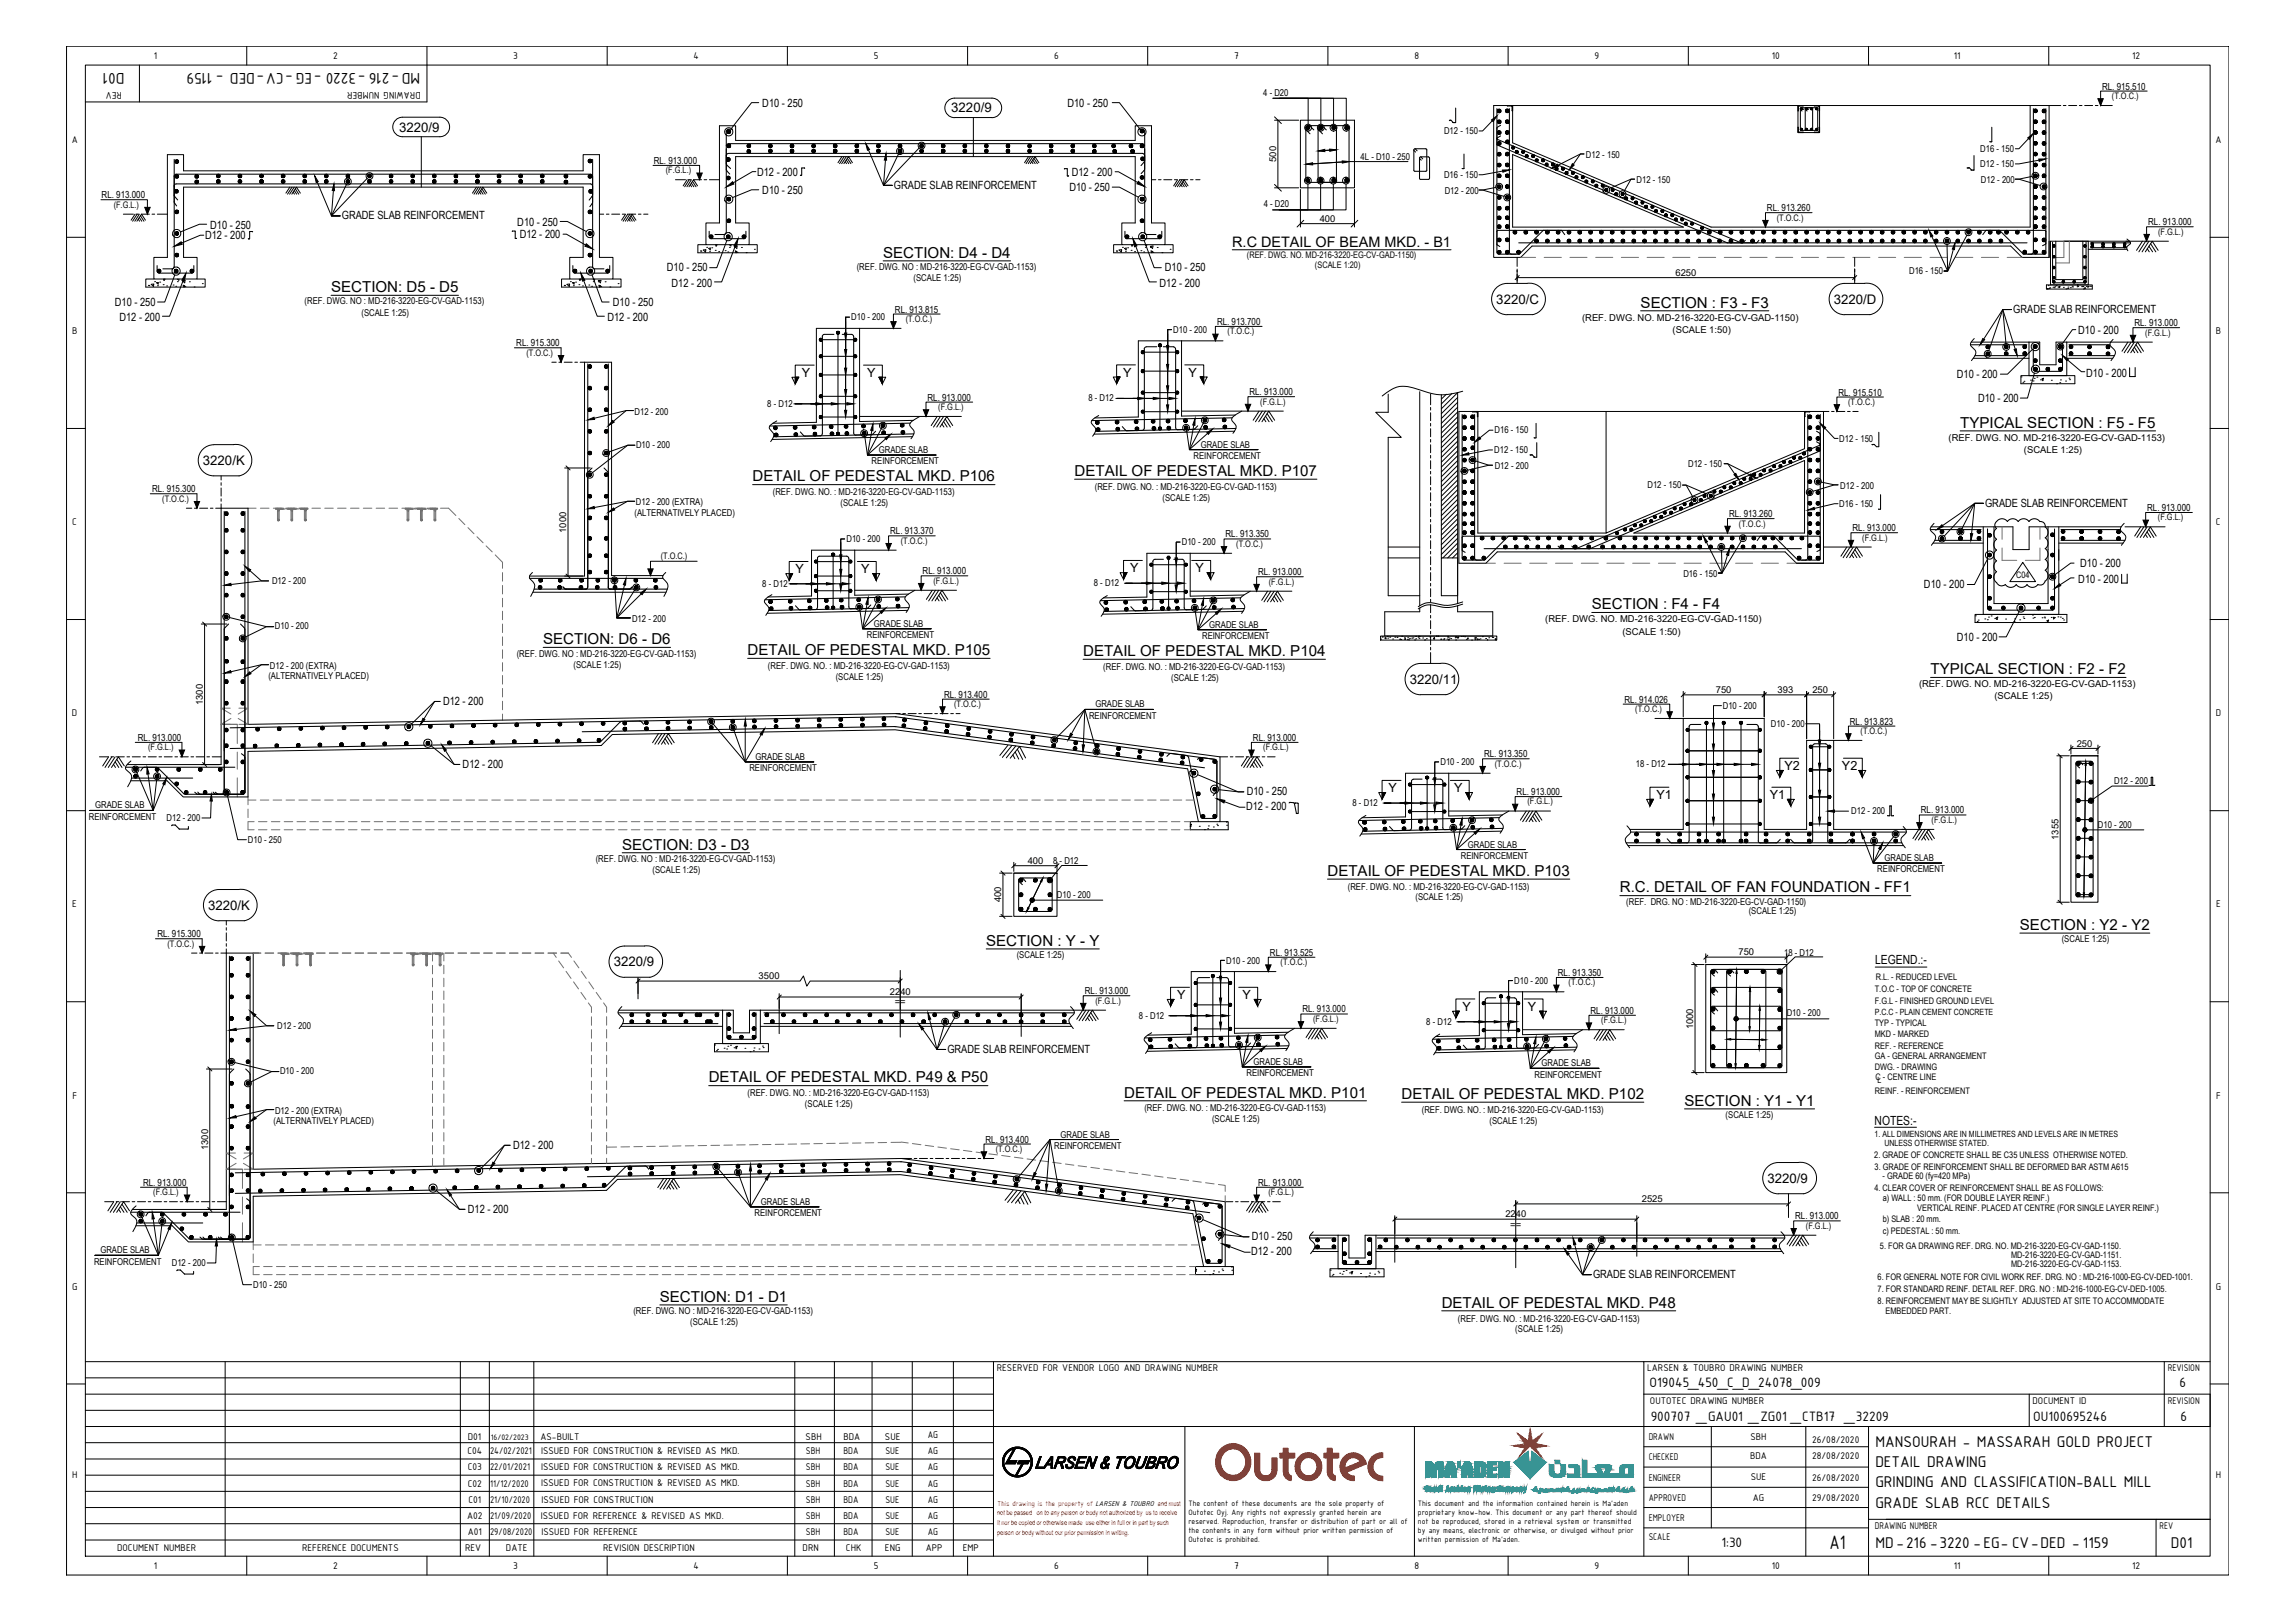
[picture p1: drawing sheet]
<svg xmlns="http://www.w3.org/2000/svg" width="841mm" height="594mm" viewBox="0 0 841 594" stroke-linecap="round" stroke-linejoin="round" font-family="sans-serif">
<defs><g id="words">
<text font-size="7.7" x="670.4" y="567.3">A1</text>
<g font-size="6.1">
<text x="45.6" y="26.8" transform="rotate(180 45.6 26.8)">D01</text>
<text x="154" y="26.8" transform="rotate(180 154 26.8)">MD-216 -3220 -EG -CV-DED - 1159</text>
<text x="687.2" y="529.9">MANSOURAH - MASSARAH GOLD PROJECT</text>
<text x="687.2" y="537.3">DETAIL DRAWING</text>
<text x="687.2" y="544.7">GRINDING AND CLASSIFICATION-BALL MILL</text>
<text x="687.2" y="552.2">GRADE SLAB RCC DETAILS</text>
<text x="687.2" y="567">MD-216 -3220 -EG- CV-DED - 1159</text>
<text x="795.6" y="567">D01</text>
</g>
<g font-size="5.5">
<text x="323.6" y="94.4">SECTION: D4 - D4</text>
<text x="121.3" y="107">SECTION: D5 - D5</text>
<text x="601.2" y="112.7">SECTION : F3 - F3</text>
<text x="718.3" y="156.6">TYPICAL SECTION : F5 - F5</text>
<text x="275.8" y="176.3">DETAIL OF PEDESTAL MKD. P106</text>
<text x="393.8" y="174.4">DETAIL OF PEDESTAL MKD. P107</text>
<text x="583.3" y="223.1">SECTION : F4 - F4</text>
<text x="199.1" y="235.9">SECTION: D6 - D6</text>
<text x="274" y="240">DETAIL OF PEDESTAL MKD. P105</text>
<text x="396.9" y="240.3">DETAIL OF PEDESTAL MKD. P104</text>
<text x="707.5" y="246.9">TYPICAL SECTION : F2 - F2</text>
<text x="228" y="311.2">SECTION: D3 - D3</text>
<text x="486.5" y="320.8">DETAIL OF PEDESTAL MKD. P103</text>
<text x="593.6" y="326.9">R.C. DETAIL OF FAN FOUNDATION - FF1</text>
<text x="740.2" y="340.6">SECTION : Y2 - Y2</text>
<text x="361.4" y="346.4">SECTION : Y - Y</text>
<text x="259.7" y="396.5">DETAIL OF PEDESTAL MKD. P49 &amp; P50</text>
<text x="411.9" y="402">DETAIL OF PEDESTAL MKD. P101</text>
<text x="513.6" y="402.5">DETAIL OF PEDESTAL MKD. P102</text>
<text x="617.3" y="405">SECTION : Y1 - Y1</text>
<text x="241.8" y="476.8">SECTION: D1 - D1</text>
<text x="528.3" y="479">DETAIL OF PEDESTAL MKD. P48</text>
</g>
<g font-size="5.4">
<text x="604.5" y="508.1">O19045_450_C_D_24078_009</text>
<text x="798.7" y="508.1">6</text>
<text x="604.9" y="520.5">900707 _GAU01 _ZG01 _CTB17 _32209</text>
<text x="745.1" y="520.5">OU100695246</text>
<text x="799" y="520.5">6</text>
<text x="630.9" y="566.5">1:30</text>
</g>
<text font-size="5.3" x="451.6" y="90.4">R.C DETAIL OF BEAM MKD. - B1</text>
<g font-size="4.8">
<text x="348.6" y="41.1">3220/9</text>
<text x="146.3" y="48.2">3220/9</text>
<text x="548.3" y="111.2">3220/C</text>
<text x="672" y="111.2">3220/D</text>
<text x="74.4" y="170.2">3220/K</text>
<text x="516.6" y="250.4">3220/11</text>
<text x="76.3" y="333.2">3220/K</text>
<text x="224.9" y="353.9">3220/9</text>
<text x="647.7" y="433.2">3220/9</text>
</g>
<g font-size="4.6">
<text x="293.8" y="138.1">Y</text>
<text x="317.8" y="138.1">Y</text>
<text x="411.6" y="138">Y</text>
<text x="435.6" y="138">Y</text>
<text x="414.1" y="209.6">Y</text>
<text x="438.1" y="209.6">Y</text>
<text x="291.5" y="210">Y</text>
<text x="315.6" y="210">Y</text>
<text x="653.9" y="282.1">Y2</text>
<text x="675" y="282.1">Y2</text>
<text x="508.8" y="290.2">Y</text>
<text x="532.8" y="290.2">Y</text>
<text x="607" y="292.7">Y1</text>
<text x="648.6" y="292.7">Y1</text>
<text x="687.2" y="353.2">LEGEND.:-</text>
<text x="431.3" y="366">Y</text>
<text x="455.3" y="366">Y</text>
<text x="535.9" y="370.3">Y</text>
<text x="559.9" y="370.3">Y</text>
<text x="686.9" y="411.9">NOTES:-</text>
</g>
<g font-size="4.1">
<text x="279.4" y="39.2">D10 - 250</text>
<text x="391.2" y="39.2">D10 - 250</text>
<text x="277.5" y="64.4">D12 - 200</text>
<text x="392.8" y="64.5">D12 - 200</text>
<text x="279.4" y="71.1">D10 - 250</text>
<text x="327.6" y="69.1">GRADE SLAB REINFORCEMENT</text>
<text x="391.9" y="70.1">D10 - 250</text>
<text x="77" y="83.7">D10 - 250</text>
<text x="125.3" y="80.3">GRADE SLAB REINFORCEMENT</text>
<text x="189.6" y="82.7">D10 - 250</text>
<text x="75.1" y="87.7">D12 - 200</text>
<text x="190.5" y="87.3">D12 - 200</text>
<text x="244.4" y="99.4">D10 - 250</text>
<text x="426.9" y="99.4">D10 - 250</text>
<text x="246.1" y="104.9">D12 - 200</text>
<text x="424.9" y="104.9">D12 - 200</text>
<text x="42.1" y="111.9">D10 - 250</text>
<text x="224.6" y="111.9">D10 - 250</text>
<text x="43.8" y="117.6">D12 - 200</text>
<text x="222.6" y="117.6">D12 - 200</text>
<text x="737.8" y="114.6">GRADE SLAB REINFORCEMENT</text>
<text x="761.6" y="122.2">D10 - 200</text>
<text x="764.5" y="137.9">D10 - 200</text>
<text x="717.1" y="138.4">D10 - 200</text>
<text x="724.9" y="147.2">D10 - 200</text>
<text x="727.5" y="185.6">GRADE SLAB REINFORCEMENT</text>
<text x="762.3" y="207.7">D10 - 200</text>
<text x="705.1" y="215.4">D10 - 200</text>
<text x="761.6" y="213.6">D10 - 200</text>
<text x="717.1" y="234.6">D10 - 200</text>
<text x="162.3" y="258.2">D12 - 200</text>
<text x="169.5" y="281.2">D12 - 200</text>
<text x="456.9" y="291.3">D10 - 250</text>
<text x="456.6" y="296.8">D12 - 200</text>
<text x="347.2" y="385.6">GRADE SLAB REINFORCEMENT</text>
<text x="188" y="420.8">D12 - 200</text>
<text x="171.4" y="444.2">D12 - 200</text>
<text x="458.8" y="454.2">D10 - 250</text>
<text x="458.5" y="459.7">D12 - 200</text>
<text x="583.8" y="468.1">GRADE SLAB REINFORCEMENT</text>
</g>
<g font-size="3.8">
<text x="56.4" y="21.5">1</text>
<text x="122" y="21.6">2</text>
<text x="188.1" y="21.5">3</text>
<text x="254.1" y="21.5">4</text>
<text x="320.2" y="21.5">5</text>
<text x="386.3" y="21.5">6</text>
<text x="452.3" y="21.5">7</text>
<text x="518.3" y="21.5">8</text>
<text x="584.4" y="21.5">9</text>
<text x="649.3" y="21.5">10</text>
<text x="715.9" y="21.5">11</text>
<text x="781.3" y="21.6">12</text>
<text x="44.7" y="33.7" transform="rotate(180 44.7 33.7)">REV</text>
<text x="154.2" y="33.7" transform="rotate(180 154.2 33.7)">DRAWING NUMBER</text>
<text x="26.4" y="52.4">A</text>
<text x="811.9" y="52.4">A</text>
<text x="26.5" y="122.4">B</text>
<text x="812" y="122.4">B</text>
<text x="26.5" y="192.4">C</text>
<text x="812" y="192.4">C</text>
<text x="26.4" y="262.4">D</text>
<text x="812" y="262.4">D</text>
<text x="26.5" y="332.4">E</text>
<text x="812.1" y="332.4">E</text>
<text x="26.5" y="402.4">F</text>
<text x="812.1" y="402.4">F</text>
<text x="26.5" y="472.4">G</text>
<text x="812" y="472.4">G</text>
<text x="365.3" y="502.2">RESERVED FOR VENDOR LOGO AND DRAWING NUMBER</text>
<text x="603.6" y="502.2">LARSEN &amp; TOUBRO DRAWING NUMBER</text>
<text x="794.4" y="502.2">REVISION</text>
<text x="604.6" y="514.1">OUTOTEC DRAWING NUMBER</text>
<text x="744.9" y="514.1">DOCUMENT ID</text>
<text x="794.4" y="514.1">REVISION</text>
<text x="171.4" y="527.3">D01</text>
<text x="198.1" y="527.3">AS-BUILT</text>
<text x="295.2" y="527.3">SBH</text>
<text x="309.1" y="527.3">BDA</text>
<text x="324.3" y="527.3">SUE</text>
<text x="340" y="526.7">AG</text>
<text x="604.2" y="527.4">DRAWN</text>
<text x="641.5" y="527.6">SBH</text>
<text x="171.3" y="532.6">C04</text>
<text x="179.6" y="532.6">24/02/2021</text>
<text x="198.3" y="532.6">ISSUED FOR CONSTRUCTION &amp; REVISED AS MKD.</text>
<text x="295.3" y="532.6">SBH</text>
<text x="309.1" y="532.6">BDA</text>
<text x="324.4" y="532.6">SUE</text>
<text x="340" y="532.6">AG</text>
<text x="664.1" y="528.7">26/08/2020</text>
<text x="171.4" y="538.6">C03</text>
<text x="179.6" y="538.6">22/01/2021</text>
<text x="198.3" y="538.5">ISSUED FOR CONSTRUCTION &amp; REVISED AS MKD.</text>
<text x="295.3" y="538.6">SBH</text>
<text x="309.1" y="538.6">BDA</text>
<text x="324.4" y="538.6">SUE</text>
<text x="340" y="538.6">AG</text>
<text x="604.2" y="534.8">CHECKED</text>
<text x="641.3" y="534.5">BDA</text>
<text x="664.1" y="534.5">28/08/2020</text>
<text x="26.5" y="541.4">H</text>
<text x="171.4" y="544.5">C02</text>
<text x="179.6" y="544.5">11/12/2020</text>
<text x="198.3" y="544.4">ISSUED FOR CONSTRUCTION &amp; REVISED AS MKD.</text>
<text x="295.3" y="544.5">SBH</text>
<text x="309.1" y="544.5">BDA</text>
<text x="324.4" y="544.5">SUE</text>
<text x="340" y="544.5">AG</text>
<text x="604.2" y="542.3">ENGINEER</text>
<text x="641.6" y="542.1">SUE</text>
<text x="664.1" y="542.3">26/08/2020</text>
<text x="812" y="541.4">H</text>
<text x="171.7" y="550.4">C01</text>
<text x="179.6" y="550.4">21/10/2020</text>
<text x="198.4" y="550.4">ISSUED FOR CONSTRUCTION</text>
<text x="295.3" y="550.4">SBH</text>
<text x="309.1" y="550.4">BDA</text>
<text x="324.4" y="550.4">SUE</text>
<text x="340" y="550.4">AG</text>
<text x="604.2" y="549.7">APPROVED</text>
<text x="642.4" y="549.7">AG</text>
<text x="664.1" y="549.6">29/08/2020</text>
<text x="171.2" y="556.4">A02</text>
<text x="179.6" y="556.4">21/09/2020</text>
<text x="198.2" y="556.3">ISSUED FOR REFERENCE &amp; REVISED AS MKD.</text>
<text x="295.3" y="556.4">SBH</text>
<text x="309.1" y="556.4">BDA</text>
<text x="324.4" y="556.4">SUE</text>
<text x="340" y="556.4">AG</text>
<text x="604.2" y="557.1">EMPLOYER</text>
<text x="171.4" y="562.3">A01</text>
<text x="179.6" y="562.3">29/08/2020</text>
<text x="198.4" y="562.3">ISSUED FOR REFERENCE</text>
<text x="295.3" y="562.3">SBH</text>
<text x="309.1" y="562.3">BDA</text>
<text x="324.4" y="562.3">SUE</text>
<text x="340" y="562.3">AG</text>
<text x="604.2" y="563.9">SCALE</text>
<text x="687.1" y="560.2">DRAWING NUMBER</text>
<text x="791.4" y="560.2">REV</text>
<text x="42.9" y="568.2">DOCUMENT NUMBER</text>
<text x="110.7" y="568.2">REFERENCE DOCUMENTS</text>
<text x="170.4" y="568.2">REV</text>
<text x="185.4" y="568.2">DATE</text>
<text x="221.1" y="568.2">REVISION DESCRIPTION</text>
<text x="294.1" y="568.2">DRN</text>
<text x="310" y="568.2">CHK</text>
<text x="324.3" y="568.2">ENG</text>
<text x="339.3" y="568.2">APP</text>
<text x="352.8" y="568.2">EMP</text>
<text x="56.4" y="574.6">1</text>
<text x="122" y="574.6">2</text>
<text x="188.1" y="574.5">3</text>
<text x="254.1" y="574.6">4</text>
<text x="320.2" y="574.5">5</text>
<text x="386.3" y="574.6">6</text>
<text x="452.3" y="574.6">7</text>
<text x="518.3" y="574.6">8</text>
<text x="584.4" y="574.7">9</text>
<text x="649.3" y="574.6">10</text>
<text x="715.9" y="574.6">11</text>
<text x="781.3" y="574.6">12</text>
</g>
<g font-size="3.6">
<text x="770.3" y="32.9">RL. 915.510</text>
<text x="239.6" y="60">RL. 913.000</text>
<text x="37.3" y="72.6">RL. 913.000</text>
<text x="647.5" y="77.4">RL. 913.260</text>
<text x="787.2" y="82.5">RL. 913.000</text>
<text x="328" y="114.5">RL. 913.815</text>
<text x="446" y="119">RL. 913.700</text>
<text x="782.2" y="119.5">RL. 913.000</text>
<text x="189.2" y="126.9">RL. 915.300</text>
<text x="339.9" y="146.7">RL. 913.000</text>
<text x="457.9" y="144.8">RL. 913.000</text>
<text x="673.7" y="144.9">RL. 915.510</text>
<text x="55.8" y="180.3">RL. 915.300</text>
<text x="633.6" y="189.4">RL. 913.260</text>
<text x="786.8" y="187.2">RL. 913.000</text>
<text x="326.2" y="195.7">RL. 913.370</text>
<text x="449.1" y="196.8">RL. 913.350</text>
<text x="678.9" y="194.6">RL. 913.000</text>
<text x="338.1" y="210.4">RL. 913.000</text>
<text x="461.1" y="210.7">RL. 913.000</text>
<text x="345.9" y="255.5">RL. 913.400</text>
<text x="595.3" y="257.3">RL. 914.026</text>
<text x="677.9" y="265.4">RL. 913.823</text>
<text x="50.5" y="271.4">RL. 913.000</text>
<text x="459.1" y="271.4">RL. 913.000</text>
<text x="543.9" y="277.4">RL. 913.350</text>
<text x="555.8" y="291.3">RL. 913.000</text>
<text x="703.9" y="297.9">RL. 913.000</text>
<text x="57.7" y="343.3">RL. 915.300</text>
<text x="465.4" y="350.1">RL. 913.525</text>
<text x="570.9" y="357.5">RL. 913.350</text>
<text x="397.6" y="364.2">RL. 913.000</text>
<text x="477.3" y="370.8">RL. 913.000</text>
<text x="582.8" y="371.3">RL. 913.000</text>
<text x="361.1" y="418.5">RL. 913.400</text>
<text x="52.4" y="434.3">RL. 913.000</text>
<text x="461.1" y="434.3">RL. 913.000</text>
<text x="657.9" y="446.6">RL. 913.000</text>
</g>
<g font-size="3.5">
<text x="462.9" y="35.3">4 - D20</text>
<text x="529.2" y="49.1">D12 - 150</text>
<text x="467.7" y="59.3" transform="rotate(-90 467.7 59.3)">500</text>
<text x="498.6" y="58.4">4L - D10 - 250</text>
<text x="581.2" y="57.7">D12 - 150</text>
<text x="725.7" y="55.6">D16 - 150</text>
<text x="529.2" y="65.2">D16 - 150</text>
<text x="725.7" y="61.1">D12 - 150</text>
<text x="529.4" y="70.9">D12 - 200</text>
<text x="599.7" y="66.9">D12 - 150</text>
<text x="725.9" y="66.9">D12 - 200</text>
<text x="463.1" y="75.8">4 - D20</text>
<text x="483.6" y="81.2">400</text>
<text x="313.9" y="98.9">(REF. DWG. NO : MD-216-3220-EG-CV-GAD-1153)</text>
<text x="614" y="101">6250</text>
<text x="699.6" y="100.4">D16 - 150</text>
<text x="334.8" y="103">(SCALE 1:25)</text>
<text x="111.6" y="111.5">(REF. DWG. NO : MD-216-3220-EG-CV-GAD-1153)</text>
<text x="132.5" y="115.7">(SCALE 1:25)</text>
<text x="312" y="117.3">D10 - 200</text>
<text x="579.8" y="117.6">(REF. DWG. NO. MD-216-3220-EG-CV-GAD-1150)</text>
<text x="429.9" y="121.9">D10 - 200</text>
<text x="612.9" y="122.1">(SCALE 1:50)</text>
<text x="281.2" y="149.2">8 - D12</text>
<text x="398.9" y="147">8 - D12</text>
<text x="232.5" y="151.9">D12 - 200</text>
<text x="547.7" y="158.7">D16 - 150</text>
<text x="674" y="161.8">D12 - 150</text>
<text x="714.1" y="161.5">(REF. DWG. NO. MD-216-3220-EG-CV-GAD-1153)</text>
<text x="233.1" y="164.1">D10 - 200</text>
<text x="322" y="165.9">GRADE SLAB</text>
<text x="440" y="164">GRADE SLAB</text>
<text x="547.5" y="165.9">D12 - 150</text>
<text x="741.7" y="165.8">(SCALE 1:25)</text>
<text x="319.4" y="170.1">REINFORCEMENT</text>
<text x="437.4" y="168.1">REINFORCEMENT</text>
<text x="547.8" y="171.7">D12 - 200</text>
<text x="618.6" y="171.1">D12 - 150</text>
<text x="401.2" y="179.5">(REF. DWG. NO. : MD-216-3220-EG-CV-GAD-1153)</text>
<text x="603.7" y="178.9">D12 - 150</text>
<text x="674.4" y="178.9">D12 - 200</text>
<text x="233" y="185.1">D12 - 200 (EXTRA)</text>
<text x="283.2" y="181.4">(REF. DWG. NO. : MD-216-3220-EG-CV-GAD-1153)</text>
<text x="308" y="185.3">(SCALE 1:25)</text>
<text x="426" y="183.3">(SCALE 1:25)</text>
<text x="674" y="185.7">D16 - 150</text>
<text x="232.5" y="188.9">(ALTERNATIVELY PLACED)</text>
<text x="207.5" y="195.2" transform="rotate(-90 207.5 195.2)">1000</text>
<text x="310.2" y="198.6">D10 - 200</text>
<text x="433.1" y="199.7">D10 - 200</text>
<text x="99.7" y="213.8">D12 - 200</text>
<text x="279.4" y="215.1">8 - D12</text>
<text x="400.9" y="214.7">8 - D12</text>
<text x="616.9" y="211.2">D16 - 150</text>
<text x="231.6" y="227.8">D12 - 200</text>
<text x="566.3" y="227.9">(REF. DWG. NO. MD-216-3220-EG-CV-GAD-1150)</text>
<text x="100.7" y="230.5">D10 - 200</text>
<text x="317.6" y="233.7">REINFORCEMENT</text>
<text x="320.3" y="229.6">GRADE SLAB</text>
<text x="443.1" y="229.9">GRADE SLAB</text>
<text x="594.6" y="232.6">(SCALE 1:50)</text>
<text x="440.5" y="234.1">REINFORCEMENT</text>
<text x="98.9" y="245">D12 - 200 (EXTRA)</text>
<text x="189.4" y="240.5">(REF. DWG. NO : MD-216-3220-EG-CV-GAD-1153)</text>
<text x="210.2" y="244.6">(SCALE 1:25)</text>
<text x="281.4" y="245.1">(REF. DWG. NO. : MD-216-3220-EG-CV-GAD-1153)</text>
<text x="404.3" y="245.4">(REF. DWG. NO. : MD-216-3220-EG-CV-GAD-1153)</text>
<text x="98.3" y="248.8">(ALTERNATIVELY PLACED)</text>
<text x="306.2" y="249">(SCALE 1:25)</text>
<text x="429.2" y="249.3">(SCALE 1:25)</text>
<text x="703.2" y="251.8">(REF. DWG. NO. MD-216-3220-EG-CV-GAD-1153)</text>
<text x="628.8" y="253.8">750</text>
<text x="651.4" y="253.8">393</text>
<text x="664.2" y="253.8">250</text>
<text x="730.8" y="256.1">(SCALE 1:25)</text>
<text x="74.3" y="258.2" transform="rotate(-90 74.3 258.2)">1300</text>
<text x="399.1" y="263.3">REINFORCEMENT</text>
<text x="401.4" y="259.1">GRADE SLAB</text>
<text x="631.3" y="259.6">D10 - 200</text>
<text x="649" y="266.4">D10 - 200</text>
<text x="761" y="273.5">250</text>
<text x="276.9" y="278.3">GRADE SLAB</text>
<text x="527.9" y="280.2">D10 - 200</text>
<text x="599.5" y="281">18 - D12</text>
<text x="274.6" y="282.5">REINFORCEMENT</text>
<text x="774.7" y="287.1">D12 - 200</text>
<text x="34.9" y="296.1">GRADE SLAB</text>
<text x="495.6" y="295.2">8 - D12</text>
<text x="678.4" y="298.2">D12 - 200</text>
<text x="32.6" y="300.3">REINFORCEMENT</text>
<text x="61" y="300.7">D12 - 200</text>
<text x="768.8" y="303.1">D10 - 200</text>
<text x="90.8" y="308.7">D10 - 250</text>
<text x="537.9" y="310.4">GRADE SLAB</text>
<text x="754.3" y="307.6" transform="rotate(-90 754.3 307.6)">1355</text>
<text x="218.3" y="315.7">(REF. DWG. NO : MD-216-3220-EG-CV-GAD-1153)</text>
<text x="376.6" y="316.4">400</text>
<text x="386" y="316.5">8 - D12</text>
<text x="535.3" y="314.6">REINFORCEMENT</text>
<text x="690.6" y="315.3">GRADE SLAB</text>
<text x="239.1" y="319.8">(SCALE 1:25)</text>
<text x="688" y="319.5">REINFORCEMENT</text>
<text x="387.3" y="328.8">D10 - 200</text>
<text x="493.9" y="325.9">(REF. DWG. NO. : MD-216-3220-EG-CV-GAD-1153)</text>
<text x="518.7" y="329.8">(SCALE 1:25)</text>
<text x="366.9" y="330.5" transform="rotate(-90 366.9 330.5)">400</text>
<text x="595.9" y="331.4">(REF. DRG. NO : MD-216-3220-EG-CV-GAD-1150)</text>
<text x="640.8" y="334.9">(SCALE 1:25)</text>
<text x="755.5" y="345.1">(SCALE 1:25)</text>
<text x="372.6" y="351">(SCALE 1:25)</text>
<text x="449.3" y="352.9">D10 - 200</text>
<text x="637.1" y="349.9">750</text>
<text x="653.8" y="350">18 - D12</text>
<text x="278" y="358.6">3500</text>
<text x="326.1" y="364.5">2240</text>
<text x="554.9" y="360.3">D10 - 200</text>
<text x="327.9" y="368.3">==</text>
<text x="101.6" y="376.8">D12 - 200</text>
<text x="417.4" y="373.1">8 - D12</text>
<text x="522.7" y="375.3">8 - D12</text>
<text x="620.5" y="377" transform="rotate(-90 620.5 377)">1000</text>
<text x="654.8" y="372.3">D10 - 200</text>
<text x="102.6" y="393.5">D10 - 200</text>
<text x="456.8" y="394.2">REINFORCEMENT</text>
<text x="459.4" y="390">GRADE SLAB</text>
<text x="562.3" y="394.7">REINFORCEMENT</text>
<text x="564.9" y="390.5">GRADE SLAB</text>
<text x="273.9" y="401.6">(REF. DWG. NO. : MD-216-3220-EG-CV-GAD-1153)</text>
<text x="100.8" y="408">D12 - 200 (EXTRA)</text>
<text x="295" y="405.5">(SCALE 1:25)</text>
<text x="419.4" y="407.1">(REF. DWG. NO. : MD-216-3220-EG-CV-GAD-1153)</text>
<text x="521" y="407.6">(REF. DWG. NO. : MD-216-3220-EG-CV-GAD-1153)</text>
<text x="100.2" y="411.7">(ALTERNATIVELY PLACED)</text>
<text x="444.2" y="411">(SCALE 1:25)</text>
<text x="545.8" y="411.5">(SCALE 1:25)</text>
<text x="632.4" y="409.4">(SCALE 1:25)</text>
<text x="388.6" y="416.6">GRADE SLAB</text>
<text x="76.2" y="421.2" transform="rotate(-90 76.2 421.2)">1300</text>
<text x="386.3" y="420.8">REINFORCEMENT</text>
<text x="278.8" y="441.3">GRADE SLAB</text>
<text x="601.6" y="440.3">2525</text>
<text x="276.5" y="445.5">REINFORCEMENT</text>
<text x="551.6" y="445.9">2240</text>
<text x="553.5" y="449.6">==</text>
<text x="36.8" y="459.1">GRADE SLAB</text>
<text x="34.5" y="463.3">REINFORCEMENT</text>
<text x="62.9" y="463.6">D12 - 200</text>
<text x="92.8" y="471.6">D10 - 250</text>
<text x="232.1" y="481.3">(REF. DWG. NO : MD-216-3220-EG-CV-GAD-1153)</text>
<text x="252.9" y="485.4">(SCALE 1:25)</text>
<text x="534.2" y="484">(REF. DWG. NO. : MD-216-3220-EG-CV-GAD-1153)</text>
<text x="555.3" y="487.9">(SCALE 1:25)</text>
</g>
<g font-size="3.3">
<text x="773.9" y="36.3">(T.O.C.)</text>
<text x="244" y="63.5">(F.G.L.)</text>
<text x="41.7" y="76">(F.G.L.)</text>
<text x="651.1" y="80.9">(T.O.C.)</text>
<text x="790.8" y="86">(F.G.L.)</text>
<text x="456.9" y="94.6">(REF. DWG. NO. MD-216-3220-EG-CV-GAD-1150)</text>
<text x="481.9" y="98.2">(SCALE 1:20)</text>
<text x="331.9" y="117.9">(T.O.C.)</text>
<text x="449.9" y="122.4">(T.O.C.)</text>
<text x="786.1" y="122.9">(F.G.L.)</text>
<text x="192.9" y="130.3">(T.O.C.)</text>
<text x="461.8" y="148.2">(F.G.L.)</text>
<text x="677.3" y="148.4">(T.O.C.)</text>
<text x="343.8" y="150.2">(F.G.L.)</text>
<text x="59.5" y="183.7">(T.O.C.)</text>
<text x="790.8" y="190.6">(F.G.L.)</text>
<text x="637.2" y="192.9">(T.O.C.)</text>
<text x="330.1" y="199.1">(T.O.C.)</text>
<text x="453.1" y="200.3">(T.O.C.)</text>
<text x="682.5" y="198">(F.G.L.)</text>
<text x="242.1" y="204.6">(T.O.C.)</text>
<text x="342.1" y="213.8">(F.G.L.)</text>
<text x="465" y="214.1">(F.G.L.)</text>
<text x="738.9" y="211.6">C04</text>
<text x="349.7" y="259">(T.O.C.)</text>
<text x="599.3" y="260.8">(T.O.C.)</text>
<text x="681.8" y="268.8">(T.O.C.)</text>
<text x="54.3" y="274.8">(F.G.L.)</text>
<text x="462.9" y="274.8">(F.G.L.)</text>
<text x="547.8" y="280.8">(T.O.C.)</text>
<text x="559.7" y="294.6">(F.G.L.)</text>
<text x="707.9" y="301.4">(F.G.L.)</text>
<text x="61.4" y="346.7">(T.O.C.)</text>
<text x="469.3" y="353.5">(T.O.C.)</text>
<text x="687.4" y="358.9">R.L. - REDUCED LEVEL</text>
<text x="574.8" y="360.9">(T.O.C.)</text>
<text x="687" y="363.2">T.O.C - TOP OF CONCRETE</text>
<text x="401.4" y="367.6">(F.G.L.)</text>
<text x="687" y="367.6">F.G.L - FINISHED GROUND LEVEL</text>
<text x="481.2" y="374.3">(F.G.L.)</text>
<text x="586.8" y="374.7">(F.G.L.)</text>
<text x="687" y="375.6">TYP - TYPICAL</text>
<text x="687" y="379.8">MKD - MARKED</text>
<text x="687" y="384.2">REF. - REFERENCE</text>
<text x="687" y="387.9">GA - GENERAL ARRANGEMENT</text>
<text x="687" y="391.8">DWG. - DRAWING</text>
<text x="687.3" y="395.7">C - CENTRE LINE</text>
<text x="687" y="400.6">REINF. - REINFORCEMENT</text>
<text x="364.9" y="421.9">(T.O.C.)</text>
<text x="686.9" y="424.1">2. GRADE OF CONCRETE SHALL BE C35 UNLESS OTHERWISE NOTED.</text>
<text x="687" y="428.5">3. GRADE OF REINFORCEMENT SHALL BE DEFORMED BAR ASTM A615</text>
<text x="689.9" y="431.7">- GRADE 60 (fy=420 MPa)</text>
<text x="56.2" y="437.7">(F.G.L.)</text>
<text x="464.8" y="437.7">(F.G.L.)</text>
<text x="686.9" y="436.1">4. CLEAR COVER OF REINFORCEMENT SHALL BE AS FOLLOWS:</text>
<text x="689.9" y="439.8">a) WALL : 50 mm. (FOR DOUBLE LAYER REINF.)</text>
<text x="702.6" y="443.6">VERTICAL REINF. PLACED AT CENTRE (FOR SINGLE LAYER REINF.)</text>
<text x="689.9" y="447.7">b) SLAB : 20 mm.</text>
<text x="661.8" y="450">(F.G.L.)</text>
<text x="689.9" y="451.9">c) PEDESTAL : 50 mm.</text>
<text x="688.9" y="457.4">5. FOR GA DRAWING REF. DRG. NO. MD-216-3220-EG-CV-GAD-1150.</text>
<text x="737" y="460.8">MD-216-3220-EG-CV-GAD-1151.</text>
<text x="737" y="464.1">MD-216-3220-EG-CV-GAD-1153.</text>
<text x="688.1" y="468.7">6. FOR GENERAL NOTE FOR CIVIL WORK REF. DRG. NO : MD-216-1000-EG-CV-DED-1001.</text>
<text x="688.1" y="473.2">7. FOR STANDARD REINF. DETAIL REF. DRG. NO : MD-216-1000-EG-CV-DED-1005.</text>
<text x="688.1" y="477.5">8. REINFORCEMENT MAY BE SLIGHTLY ADJUSTED AT SITE TO ACCOMMODATE</text>
<text x="691" y="481.3">EMBEDDED PART.</text>
</g>
<text font-size="3.2" x="179.9" y="527.3">16/02/2023</text>
<g font-size="3.1">
<text x="687" y="371.8">P.C.C - PLAIN CEMENT CONCRETE</text>
<text x="688" y="396.7">L</text>
<text x="687" y="416.3">1. ALL DIMENSIONS ARE IN MILLIMETRES AND LEVELS ARE IN METRES</text>
<text x="690.6" y="419.7">UNLESS OTHERWISE STATED.</text>
<text x="435.5" y="551.7">The content of these documents are the sole property of</text>
<text x="519.6" y="551.7">This document and the information contained herein is Ma'aden</text>
<text x="435.5" y="554.9">Outotec Oyj. Any rights not expressly granted herein are</text>
<text x="519.6" y="554.9">proprietary know-how. This document or any part thereof should</text>
<text x="435.5" y="558.2">reserved. Reproduction, transfer or distribution of part or all of</text>
<text x="435.5" y="561.6">the contents in any form without prior written permission of</text>
<text x="519.6" y="558.2">not be reproduced, stored in a retrieval system or transmitted</text>
<text x="519.6" y="561.6">by any means, electronic or otherwise, or divulged without prior</text>
<text x="435.5" y="564.9">Outotec is prohibited.</text>
<text x="519.6" y="564.9">written permission of Ma'aden.</text>
</g>
<text font-size="2.8" fill="#f00" x="365.5" y="551.5">This drawing is the property of LARSEN &amp; TOUBRO and must</text>
<g font-size="2.5" fill="#f00">
<text x="365.4" y="555">not be passed on to any person or body not authorized by us to receive</text>
<text x="365.4" y="558.6">it nor be copied or otherwise made use either in full or in part by such</text>
<text x="365.4" y="562.2">person or body without our prior permission in writing.</text>
</g>
</g></defs>
<!-- layer: CI-HID -->
<g fill="none" stroke="#707070" stroke-width=".37">
<path d="M557.3 94.3h5.4M565.9 94.3h6.3M575.3 94.3h6.3M584.8 94.3h6.2M594.1 94.3h6.4M603.6 94.3h6.3M613 94.3h6.3M622.4 94.3h6.3M631.9 94.3h6.2M641.3 94.3h6.3M650.7 94.3h6.3M660.1 94.3h6.3"/>
<path d="M669.5 94.3h6.4M679 94.3h6.2M688.4 94.3h6.3M697.8 94.3h6.3M707.3 94.3h6.2M716.7 94.3h6.3M726.1 94.3h6.3M735.5 94.3h5.5M756.3 88.3v6h-2.9M758.3 88.3v8h-4.9M90.9 186.1h3M95.4 186.1h3.2"/>
<path d="M100.2 186.1h3.1M101.1 186.1l-.1 .2M101.7 186.1l-.4 .4M101.7 186.9v3.6M102 186.5v4.3M102.3 186.1l-.4 .4M102.3 186.9a.32 .32 0 0 1-.5 .2 .32 .32 0 0 1 0-.6 .32 .32 0 0 1 .5 .3v3.7a.32 .32 0 0 0-.5-.3 .32 .32 0 0 0 0 .6 .32 .32 0 0 0 .5-.3M102.9 186.1l-.4 .4M103.5 186.1l-.5 .4M103.8 186.1h-2.8v.4h2.9M104 186.1l-.4 .4M104.6 186.1l-.4 .4"/>
<path d="M104.9 186.1h3.6M105.2 186.1l-.4 .4M105.8 186.1l-.4 .4h3.2M106.4 186.1l-.4 .4M106.6 186.9v3.6M106.9 186.1l-.3 .4M106.9 186.5v4.3M107.2 186.9a.3 .3 0 0 1-.4 .2 .3 .3 0 0 1 0-.5 .3 .3 0 0 1 .4 .2v3.7a.3 .3 0 0 0-.4-.2 .3 .3 0 0 0 0 .5 .3 .3 0 0 0 .4-.3M107.5 186.1l-.4 .4M108.1 186.1l-.4 .4M108.7 186.1l-.4 .4M109.3 186.1l-.4 .4"/>
<path d="M109.6 186.1h3.1M109.9 186.1l-.4 .4M110.1 186.1h2.8v.4h-2.8l.3-.4M110.2 186.5h2.4M111 186.1l-.4 .4M111.5 186.9v3.6M111.6 186.1l-.4 .4M111.9 186.5v4.3M112.2 186.9a.32 .32 0 0 1-.5 .2 .32 .32 0 0 1 0-.6 .32 .32 0 0 1 .5 .3v3.7a.32 .32 0 0 0-.5-.3 .32 .32 0 0 0 0 .6 .32 .32 0 0 0 .5-.3M112.2 186.1l-.4 .4M112.8 186.1l-.4 .4M114.3 186.1h3.1"/>
<path d="M119 186.1h3.1M123.7 186.1h3.1M128.4 186.1h3.2M133.1 186.1h3.2M137.8 186.1h3.2M142.5 186.1h3.2M147.3 186.1h3.1M148.6 186.1l-.1 .2M149.2 186.1l-.4 .4M149.2 186.9v3.6M149.5 186.5v4.3M149.8 186.1l-.4 .4"/>
<path d="M149.8 186.9a.33 .33 0 0 1-.3 .4 .33 .33 0 0 1-.3-.5 .33 .33 0 0 1 .6 0v3.7a.32 .32 0 0 0-.4-.3 .32 .32 0 0 0-.2 .5 .32 .32 0 0 0 .6-.1v-.1M150.4 186.1l-.5 .4M151 186.1l-.5 .4M151.3 186.1h-2.8v.4h2.9M151.5 186.1l-.4 .4M152 186.1h4M152.1 186.1l-.4 .4M152.7 186.1l-.4 .4M153.3 186.1l-.4 .4h3.2M153.8 186.1l-.3 .4M154.1 186.9v3.6M154.4 186.1l-.3 .4"/>
<path d="M154.4 186.5v4.3M154.7 186.9a.32 .32 0 0 1-.5 .2 .32 .32 0 0 1 0-.6 .32 .32 0 0 1 .5 .3v3.7a.32 .32 0 0 0-.5-.3 .32 .32 0 0 0 0 .6 .32 .32 0 0 0 .5-.3M155 186.1l-.4 .4M155.6 186.1l-.4 .4M156.2 186.1l-.4 .4M156.7 186.1h3.2M156.8 186.1l-.4 .4M157.4 186.1l-.4 .4M157.6 186.1h2.8v.4h-2.8M157.7 186.5h2.4M157.9 186.1l-.4 .4M158.5 186.1l-.4 .4"/>
<path d="M159 186.9v3.6M159.1 186.1l-.4 .4M159.4 186.5v4.3M159.7 186.9a.32 .32 0 0 1-.5 .2 .32 .32 0 0 1 0-.6 .32 .32 0 0 1 .5 .3v3.7a.32 .32 0 0 0-.5-.3 .32 .32 0 0 0 0 .6 .32 .32 0 0 0 .5-.3M159.7 186.1l-.4 .4M160.3 186.1l-.4 .4M161.4 186.1h3l2.6 2.7M168.1 189.9l2.2 2.3M171.5 193.3l2.2 2.2M174.8 196.6l2.2 2.2M178.1 199.9l2.3 2.2M733.7 193v4.5"/>
<path d="M747.6 193v4.5M181.5 203.2l2.7 2.8v2.2M184.2 209.7v3.2M184.2 214.4v3.2M184.2 219.1v3.2M544.5 206.3h3.5M551.2 206.3h6.2M560.6 206.3h6.3M570 206.3h6.3M579.5 206.3h6.2M588.9 206.3h6.3M598.3 206.3h6.3"/>
<path d="M607.7 206.3h6.3M617.1 206.3h6.3M626.6 206.3h6.2M636 206.3h6.3M645.4 206.3h6.3M654.9 206.3h3.4M733.7 200.7v4.5h5.4M747.6 200.7v4.5h-5.4M184.2 223.9v3.1M184.2 228.6v3.1M184.2 233.3v3.1M184.2 238v3.1"/>
<path d="M84.4 259.4h-3.4l3.6 2.1M87.5 259.4h3.4l-3.6 2.1M184.2 242.7v3.1M184.2 247.4v3.2M184.2 252.1v3.2M184.2 256.8v3.2M81 265.3h6v7M81 265.3h6M84.6 263.1l-3.6 2.2M87 275.5v6.2M87.3 263.1l3.6 2.2h-3.4M184.2 261.5v2.2"/>
<path d="M87 284.9v7M90.9 293h2.9M90.9 291.9v2.9M90.9 296.3v3.2M95.4 293h3.1M100.1 293h3.2M104.8 293h3.2M109.5 293h3.1M114.2 293h3.2M119 293h3.1M123.7 293h3.1M128.4 293h3.1"/>
<path d="M133.1 293h3.1M137.8 293h3.1M142.5 293h3.1M147.2 293h3.2M151.9 293h3.2M156.6 293h3.2M161.3 293h3.2M166.1 293h3.1M170.8 293h3.1M175.5 293h3.1M180.2 293h3.1M184.9 293h3.1"/>
<path d="M189.6 293h3.2M194.4 293h3.1M199.1 293h3.1M203.8 293h3.1M208.5 293h3.1M213.2 293h3.1M217.9 293h3.1M222.6 293h3.2M227.3 293h3.2M232 293h3.2M236.7 293h3.2M241.5 293h3.1"/>
<path d="M246.2 293h3.1M250.9 293h3.1M255.6 293h3.1M260.3 293h3.1M265 293h3.2M269.7 293h3.2M274.4 293h3.2M279.1 293h3.2M283.9 293h3.1M288.6 293h3.1M293.3 293h3.1M298 293h3.2"/>
<path d="M302.7 293h3.2M307.4 293h3.2M312.1 293h3.2M316.9 293h3.1M321.6 293h3.1M326.3 293h3.1M331 293h3.1M335.7 293h3.1M340.4 293h3.1M345.1 293h3.2M349.8 293h3.2M354.5 293h3.2"/>
<path d="M359.3 293h3.1M364 293h3.1M368.7 293h3.1M373.4 293h3.2M378.1 293h3.2M382.8 293h3.2M387.5 293h3.2M392.3 293h3.1M397 293h3.1M401.7 293h3.1M406.4 293h3.1M411.1 293h3.1"/>
<path d="M415.8 293h3.1M420.5 293h3.2M425.2 293h3.2M429.9 293h3.2M434.6 293h3M90.9 300.9h2.2M90.9 301v2.9h2.2M94.7 300.9h3.1M94.7 303.9h3.1M99.4 300.9h3.2M99.4 303.9h3.2M104.1 300.9h3.2"/>
<path d="M104.1 303.9h3.2M108.8 300.9h3.2M108.8 303.9h3.2M113.5 300.9h3.2M113.5 303.9h3.2M118.3 300.9h3.1M118.3 303.9h3.1M123 300.9h3.1M123 303.9h3.1M127.7 300.9h3.2M127.7 303.9h3.2M132.4 300.9h3.2"/>
<path d="M132.4 303.9h3.2M137.1 300.9h3.2M137.1 303.9h3.2M141.8 300.9h3.2M141.8 303.9h3.2M146.6 300.9h3.1M146.6 303.9h3.1M151.3 300.9h3.1M151.3 303.9h3.1M156 300.9h3.1M156 303.9h3.1M160.7 300.9h3.1"/>
<path d="M160.7 303.9h3.1M165.4 300.9h3.1M165.4 303.9h3.1M170.1 300.9h3.1M170.1 303.9h3.1M174.8 300.9h3.2M174.8 303.9h3.2M179.5 300.9h3.2M179.5 303.9h3.2M184.2 300.9h3.2M184.2 303.9h3.2M188.9 300.9h3.2"/>
<path d="M188.9 303.9h3.2M193.7 300.9h3.1M193.7 303.9h3.1M198.4 300.9h3.1M198.4 303.9h3.1M203.1 300.9h3.1M203.1 303.9h3.1M207.8 300.9h3.1M207.8 303.9h3.1M212.5 300.9h3.1M212.5 303.9h3.1M217.2 300.9h3.2"/>
<path d="M217.2 303.9h3.2M222 300.9h3.1M222 303.9h3.1M226.7 300.9h3.1M226.7 303.9h3.1M231.4 300.9h3.1M231.4 303.9h3.1M236.1 300.9h3.1M236.1 303.9h3.1M240.8 300.9h3.1M240.8 303.9h3.1M245.5 300.9h3.1"/>
<path d="M245.5 303.9h3.1M250.2 300.9h3.2M250.2 303.9h3.2M254.9 300.9h3.2M254.9 303.9h3.2M259.6 300.9h3.2M259.6 303.9h3.2M264.3 300.9h3.2M264.3 303.9h3.2M269.1 300.9h3.1M269.1 303.9h3.1M273.8 300.9h3.1"/>
<path d="M273.8 303.9h3.1M278.5 300.9h3.1M278.5 303.9h3.1M283.2 300.9h3.1M283.2 303.9h3.1M287.9 300.9h3.1M287.9 303.9h3.1M292.6 300.9h3.1M292.6 303.9h3.1M297.3 300.9h3.2M297.3 303.9h3.2M302 300.9h3.2"/>
<path d="M302 303.9h3.2M306.7 300.9h3.2M306.7 303.9h3.2M311.5 300.9h3.1M311.5 303.9h3.1M316.2 300.9h3.1M316.2 303.9h3.1M320.9 300.9h3.1M320.9 303.9h3.1M325.6 300.9h3.2M325.6 303.9h3.2M330.3 300.9h3.2"/>
<path d="M330.3 303.9h3.2M335 300.9h3.2M335 303.9h3.2M339.7 300.9h3.2M339.7 303.9h3.2M344.5 300.9h3.1M344.5 303.9h3.1M349.2 300.9h3.1M349.2 303.9h3.1M353.9 300.9h3.1M353.9 303.9h3.1M358.6 300.9h3.1"/>
<path d="M358.6 303.9h3.1M363.3 300.9h3.1M363.3 303.9h3.1M368 300.9h3.1M368 303.9h3.1M372.7 300.9h3.2M372.7 303.9h3.2M377.4 300.9h3.2M377.4 303.9h3.2M382.1 300.9h3.2M382.1 303.9h3.2M386.8 300.9h3.2"/>
<path d="M386.8 303.9h3.2M391.6 300.9h3.1M391.6 303.9h3.1M396.3 300.9h3.1M396.3 303.9h3.1M401 300.9h3.2M401 303.9h3.2M405.7 300.9h3.2M405.7 303.9h3.2M410.4 300.9h3.2M410.4 303.9h3.2M415.1 300.9h3.2"/>
<path d="M415.1 303.9h3.2M419.9 300.9h3.1M419.9 303.9h3.1M424.6 300.9h3.1M424.6 303.9h3.1M429.3 300.9h3.1M429.3 303.9h3.1M434 300.9h2.2M434 303.9h2.2M92.8 349.1h2.8M97.2 349.1h3.1M101.9 349.1h3.1"/>
<path d="M103 349.1l-.1 .1M103.5 349.5h2.3M103.6 349.1l-.4 .4M103.6 349.8v3.6M103.9 349.5v4.3M104.2 349.1l-.4 .4M104.2 349.8a.32 .32 0 0 1-.4 .3 .32 .32 0 0 1-.1-.5 .32 .32 0 0 1 .5 .1v3.7a.33 .33 0 0 0-.3-.4 .33 .33 0 0 0-.3 .5 .33 .33 0 0 0 .6 0v-.1M104.8 349.1l-.4 .4M105.4 349.1l-.5 .4M105.7 349.1h-2.8v.4h2.8M105.9 349.1l-.4 .4M107.1 349.1l-.4 .4"/>
<path d="M107.7 349.1l-.4 .4h3.2M108.2 349.1l-.3 .4M108.5 349.8v3.6M108.8 349.1l-.3 .4M108.8 349.5v4.3M109.1 349.8a.3 .3 0 0 1-.4 .2 .3 .3 0 0 1 0-.5 .3 .3 0 0 1 .4 .3v3.6a.3 .3 0 0 0-.4-.2 .3 .3 0 0 0 0 .5 .3 .3 0 0 0 .4-.2v-.1M109.4 349.1l-.3 .4M110 349.1l-.4 .4M110.4 349.1h-3.8l-.5 .4M110.6 349.1l-.4 .4M111.2 349.1l-.4 .4M111.3 349.1h3.1"/>
<path d="M111.8 349.1l-.4 .4M112 349.1h2.8v.4h-2.8l.4-.4M112.9 349.1l-.4 .4M113.5 349.8v3.6M113.5 349.1l-.4 .4M113.8 349.5v4.3M114.1 349.8a.32 .32 0 0 1-.5 .3 .32 .32 0 0 1 0-.6 .32 .32 0 0 1 .5 .3v3.6a.32 .32 0 0 0-.5-.2 .32 .32 0 0 0 0 .6 .32 .32 0 0 0 .5-.3v-.1M114.1 349.1l-.4 .4M114.7 349.1l-.4 .4M116 349.1h3.1M120.7 349.1h3.2M125.4 349.1h3.2"/>
<path d="M130.1 349.1h3.2M134.8 349.1h3.2M139.6 349.1h3.1M144.3 349.1h3.1M149 349.1h3.1M150.5 349.1l-.1 .1M151 349.5h2.3M151.1 349.1l-.4 .4M151.1 349.8v3.6M151.4 349.5v4.3M151.7 349.8a.3 .3 0 0 1-.5 .2 .3 .3 0 0 1 0-.5 .3 .3 0 0 1 .5 .3v3.6a.3 .3 0 0 0-.5-.2 .3 .3 0 0 0 0 .5 .3 .3 0 0 0 .5-.2v-.1M151.7 349.1l-.4 .4"/>
<path d="M152.3 349.1l-.5 .4M152.9 349.1l-.5 .4M153.2 349.1h-2.8v.4h2.8M153.4 349.1l-.4 .4M153.7 349.1h4.2M154 349.1l-.4 .4M154.6 349.1l-.4 .4M155.2 349.1l-.4 .4h3.2M155.7 349.1l-.3 .4M156 349.8v3.6M156.3 349.1l-.3 .4M156.3 349.5v4.3"/>
<path d="M156.6 349.8a.32 .32 0 0 1-.5 .3 .32 .32 0 0 1 0-.6 .32 .32 0 0 1 .5 .3v3.6a.32 .32 0 0 0-.5-.2 .32 .32 0 0 0 0 .6 .32 .32 0 0 0 .5-.3v-.1M156.9 349.1l-.4 .4M157.5 349.1l-.4 .4M158.1 349.1l-.4 .4M158.4 349.1h3.1M158.5 349.1v2.9M158.5 353.6v3.1M158.5 358.3v3.1M158.7 349.1l-.4 .4M159.3 349.1l-.4 .4M159.5 349.1h2.8v.4h-2.8M159.9 349.1l-.5 .4"/>
<path d="M160.4 349.1l-.4 .4M161 349.8v3.6M161 349.1l-.4 .4M161.3 349.5v4.3M161.6 349.8a.32 .32 0 0 1-.5 .3 .32 .32 0 0 1 0-.6 .32 .32 0 0 1 .5 .3v3.6a.32 .32 0 0 0-.5-.2 .32 .32 0 0 0 0 .6 .32 .32 0 0 0 .5-.3v-.1M161.6 349.1l-.4 .4M162.2 349.1l-.4 .4M162.6 349.1v2.9M162.6 353.5v3.2M162.6 358.3v3.1M163.1 349.1h3.1M167.9 349.1h3.1"/>
<path d="M172.6 349.1h3.1M177.2 349.1h3.2M181.9 349.1h3.2M186.7 349.1h3.1M191.4 349.1h3.1M196.1 349.1h3.2M200.8 349.1h3.2M202.7 349.1l1.1 1.5M204.7 352l1.8 2.5M205.5 349.1h2.8l1.1 1.5M207.4 355.8l1.9 2.6M210.2 359.6l1.8 2.6"/>
<path d="M210.3 352l1.8 2.5M213 355.8l1.8 2.6M215.8 359.6l1.8 2.6M158.5 363v3.1M158.5 367.7v3.1M158.5 372.4v3.2M158.5 377.1v3.2M162.6 363v3.1M162.6 367.7v3.1M162.6 372.4v3.1M162.6 377.1v3.1M212.9 363.5l1.8 2.6"/>
<path d="M215.6 367.3l1.1 1.6v1.9M216.7 372.4v3.1M216.7 377.1v3.2M218.5 363.5l1.8 2.6M221.2 367.3l1.1 1.6v1.9M222.3 372.4v3.1M222.3 377.1v3.1M158.5 381.8v3.2M158.5 386.5v3.2M158.5 391.3v3.1M158.5 396v3.1M162.6 381.8v3.1"/>
<path d="M162.6 386.5v3.2M162.6 391.2v3.2M162.6 395.9v3.2M216.7 381.8v3.2M216.7 386.5v3.2M216.7 391.2v3.2M216.7 396v3.1M222.3 381.8v3.1M222.3 386.5v3.1M222.3 391.2v3.1M222.3 395.9v3.2M158.5 400.7v3.2"/>
<path d="M158.5 405.4v3.2M158.5 410.1v3.2M158.5 414.8v3.2M158.5 419.6v3.1M162.6 400.7v3.1M162.6 405.4v3.1M162.6 410.1v3.1M162.6 414.8v3.2M162.6 419.5v3.2M216.7 400.7v3.1M216.7 405.4v3.2M216.7 410.1v3.2"/>
<path d="M216.7 414.8v3.2M216.7 419.5v3.2M222.3 400.6v3.2M222.3 405.3v3.2M222.3 410.1v3.1M222.3 414.8v3.1M222.3 419.5v3.1M235.4 419.9l-3.1 .1M240.1 419.9h-3.1M244.8 419.8l-3.1 .1M249.6 419.7l-3.2 .1M254.3 419.7h-3.2"/>
<path d="M259 419.6h-3.2M263.7 419.5h-3.2M268.4 419.4h-3.1M273.1 419.3l-3.1 .1M277.8 419.2l-3.1 .1M282.5 419.2h-3.1M287.2 419.1h-3.1M291.9 419l-3.1 .1M296.7 418.9l-3.2 .1M301.4 418.8l-3.2 .1M306.1 418.8h-3.2M310.8 418.7l-3.2 .1"/>
<path d="M315.5 418.6l-3.1 .1M320.2 418.5l-3.1 .1M324.9 418.5h-3.1M330.2 418.4h-3.7M330.3 418.3l2.5 .3M334.3 418.8l3.2 .5M339 419.5l3.1 .4M82.9 428.2h6v7.1M82.9 428.2h6M86.3 422.3h-3.4l3.6 2.2M86.5 426.1l-3.6 2.1M88.9 438.4v6.3"/>
<path d="M89.2 426.1l3.6 2.1h-3.3M89.5 422.3h3.3l-3.6 2.2M158.5 424.3v2.9M162.6 424.2v2.9M216.7 424.3v1.9M222.3 424.2v1.9M226 420.1l-3.7 .1M230.7 420l-3.2 .1M343.7 420.1l3.1 .4M348.4 420.8l3.1 .3M353.1 421.3l3.1 .5M357.7 422l3.1 .4"/>
<path d="M362.4 422.6l3.1 .4M367.1 423.2l3.1 .4M371.7 423.8l3.2 .5M376.4 424.5l3.1 .4M381.1 425.1l3.1 .4M385.7 425.7l3.2 .4M390.4 426.3l3.1 .5M395.1 427l3.1 .4M399.8 427.6l3.1 .4M404.5 428.2l3 .4M409.1 428.8l3.1 .5M413.8 429.5l3.1 .4"/>
<path d="M418.5 430.1l3.1 .4M423.1 430.7l3.1 .4M427.8 431.3l3.1 .4M432.5 431.9l3.1 .5M437.1 432.6l3.1 .4M441.8 433.2l3.1 .4M446.5 433.8l2.5 .4v2.2M449 437.9v2.2M88.9 447.8v7.1M92.8 456h2.9M92.8 454.9v2.8M92.8 459.3v3.1"/>
<path d="M97.3 456h3.1M102 456h3.2M106.7 456h3.2M111.4 456h3.2M116.1 456h3.2M120.9 456h3.1M125.6 456h3.1M130.3 456h3.1M135 456h3.1M139.7 456h3.1M144.4 456h3.1M149.1 456h3.2"/>
<path d="M153.8 456h3.2M158.5 456h3.2M163.2 456h3.2M168 456h3.1M172.7 456h3.1M177.4 456h3.2M182.1 456h3.2M186.8 456h3.1M191.5 456h3.2M196.3 456h3.1M201 456h3.1M205.7 456h3.1"/>
<path d="M210.4 456h3.1M215.1 456h3.1M219.8 456h3.1M224.5 456h3.2M229.2 456h3.2M233.9 456h3.2M238.6 456h3.2M243.4 456h3.1M248.1 456h3.1M252.8 456h3.1M257.5 456h3.1M262.2 456h3.1"/>
<path d="M266.9 456h3.2M271.7 456h3.1M276.4 456h3.1M281.1 456h3.1M285.8 456h3.1M290.5 456h3.1M295.2 456h3.1M299.9 456h3.2M304.6 456h3.2M309.3 456h3.2M314 456h3.2M318.8 456h3.1"/>
<path d="M323.5 456h3.1M328.2 456h3.1M332.9 456h3.1M337.6 456h3.1M342.3 456h3.2M347 456h3.2M351.7 456h3.2M356.4 456h3.2M361.2 456h3.1M365.9 456h3.1M370.6 456h3.1M375.3 456h3.2"/>
<path d="M380 456h3.2M384.7 456h3.2M389.4 456h3.2M394.2 456h3.1M398.9 456h3.1M403.6 456h3.1M408.3 456h3.1M413 456h3.1M417.7 456h3.2M422.4 456h3.2M427.1 456h3.2M431.8 456h3.2"/>
<path d="M436.6 456h2.9M92.8 463.9h2.2M92.8 464v2.9h2.2M96.6 463.9h3.1M96.6 466.9h3.1M101.3 463.9h3.2M101.3 466.9h3.2M106 463.9h3.2M106 466.9h3.2M110.7 463.9h3.2M110.7 466.9h3.2M115.4 463.9h3.2"/>
<path d="M115.4 466.9h3.2M120.2 463.9h3.1M120.2 466.9h3.1M124.9 463.9h3.1M124.9 466.9h3.1M129.6 463.9h3.2M129.6 466.9h3.2M134.3 463.9h3.2M134.3 466.9h3.2M139 463.9h3.2M139 466.9h3.2M143.7 463.9h3.2"/>
<path d="M143.7 466.9h3.2M148.5 463.9h3.1M148.5 466.9h3.1M153.2 463.9h3.1M153.2 466.9h3.1M157.9 463.9h3.1M157.9 466.9h3.1M162.6 463.9h3.1M162.6 466.9h3.1M167.3 463.9h3.1M167.3 466.9h3.1M172 463.9h3.1"/>
<path d="M172 466.9h3.1M176.7 463.9h3.2M176.7 466.9h3.2M181.4 463.9h3.2M181.4 466.9h3.2M186.1 463.9h3.2M186.1 466.9h3.2M190.8 463.9h3.2M190.8 466.9h3.2M195.6 463.9h3.1M195.6 466.9h3.1M200.3 463.9h3.1"/>
<path d="M200.3 466.9h3.1M205 463.9h3.2M205 466.9h3.2M209.7 463.9h3.2M209.7 466.9h3.2M214.4 463.9h3.2M214.4 466.9h3.2M219.1 463.9h3.2M219.1 466.9h3.2M223.9 463.9h3.1M223.9 466.9h3.1M228.6 463.9h3.1"/>
<path d="M228.6 466.9h3.1M233.3 463.9h3.1M233.3 466.9h3.1M238 463.9h3.1M238 466.9h3.1M242.7 463.9h3.1M242.7 466.9h3.1M247.4 463.9h3.1M247.4 466.9h3.1M252.1 463.9h3.2M252.1 466.9h3.2M256.8 463.9h3.2"/>
<path d="M256.8 466.9h3.2M261.5 463.9h3.2M261.5 466.9h3.2M266.2 463.9h3.2M266.2 466.9h3.2M271 463.9h3.1M271 466.9h3.1M275.7 463.9h3.1M275.7 466.9h3.1M280.4 463.9h3.1M280.4 466.9h3.1M285.1 463.9h3.1"/>
<path d="M285.1 466.9h3.1M289.8 463.9h3.1M289.8 466.9h3.1M294.5 463.9h3.1M294.5 466.9h3.1M299.3 463.9h3.1M299.3 466.9h3.1M304 463.9h3.1M304 466.9h3.1M308.7 463.9h3.1M308.7 466.9h3.1M313.4 463.9h3.1"/>
<path d="M313.4 466.9h3.1M318.1 463.9h3.1M318.1 466.9h3.1M322.8 463.9h3.1M322.8 466.9h3.1M327.5 463.9h3.2M327.5 466.9h3.2M332.2 463.9h3.2M332.2 466.9h3.2M336.9 463.9h3.2M336.9 466.9h3.2M341.6 463.9h3.2"/>
<path d="M341.6 466.9h3.2M346.4 463.9h3.1M346.4 466.9h3.1M351.1 463.9h3.1M351.1 466.9h3.1M355.8 463.9h3.1M355.8 466.9h3.1M360.5 463.9h3.1M360.5 466.9h3.1M365.2 463.9h3.1M365.2 466.9h3.1M369.9 463.9h3.1"/>
<path d="M369.9 466.9h3.1M374.7 463.9h3.1M374.7 466.9h3.1M379.3 463.9h3.2M379.3 466.9h3.2M384 463.9h3.2M384 466.9h3.2M388.8 463.9h3.1M388.8 466.9h3.1M393.5 463.9h3.1M393.5 466.9h3.1M398.2 463.9h3.1"/>
<path d="M398.2 466.9h3.1M402.9 463.9h3.2M402.9 466.9h3.2M407.6 463.9h3.2M407.6 466.9h3.2M412.3 463.9h3.2M412.3 466.9h3.2M417 463.9h3.2M417 466.9h3.2M421.8 463.9h3.1M421.8 466.9h3.1M426.5 463.9h3.1"/>
<path d="M426.5 466.9h3.1M431.2 463.9h3.1M431.2 466.9h3.1M435.9 463.9h2.2M435.9 466.9h2.2"/>
</g>
<!-- layer: 0 -->
<g fill="none" stroke="#000" stroke-width=".37">
<path d="M278 37.6h-2.6l-7.4 9.5M407.6 37.6h2.6l7.4 9.5M468.8 36h19.9v9.5M469 36h24.4v9.5M786.8 33.4h-17v5.3M308.5 57.4l-1.4 2.2M309.3 57.4l-1.6 2.5M309.8 59.2l.4 .7M310.1 57.4l-1.7 2.5M310.1 58.6l.9 1.3M310.5 58l1.3 1.9M312.4 59.6l-1.5-2.2-1.7 2.5"/>
<path d="M336.8 54.2l-13 13.7h3.1h-3.1l5.5-11.5M376.9 57.4l-1.4 2.2M377.7 57.4l-1.7 2.5M378.1 59.2l.4 .7M378.5 57.4l-1.7 2.5M378.5 58.6l.8 1.3M378.9 58l1.3 1.9M380.7 59.6l-1.4-2.2-1.7 2.5M467.1 42.8l2.5 2.5M479.4 45.5v-9.5h-12.9h17.5v9.5M37 73.2h17v5.2M49.5 78.4l-1.5 2.2"/>
<path d="M50.2 78.4l-1.6 2.6M51.1 78.4l-1.7 2.6M51.1 79.7l.8 1.3M51.5 79l1.2 2M106.2 68.5l-1.4 2.2M107 68.5l-1.6 2.6M107.4 70.4l.5 .7M107.8 68.5l-1.7 2.6M107.8 69.8l.9 1.3M108.2 69.1l1.3 2M110.1 70.7l-1.5-2.2-1.7 2.6M134.5 65.4l-13 13.7h3.1h-3.1l5.5-11.5"/>
<path d="M174.6 68.5l-1.5 2.2M175.3 68.5l-1.6 2.6M175.8 70.4l.4 .7M176.1 68.5l-1.6 2.6M176.1 69.8l.9 1.3M176.6 69.1l1.2 2M178.4 70.7l-1.4-2.2-1.7 2.6M229.2 78.4l-1.4 2.2M230 78.4l-1.7 2.6M230.8 78.4l-1.6 2.6M230.8 79.7l.9 1.3M231.2 79l1.3 2"/>
<path d="M239.3 60.6h17.1v5.2M251.8 65.8l-1.4 2.3M252.6 65.8l-1.7 2.6M253 67.7l.4 .7M253.4 65.8l-1.7 2.6M253.4 67.1l.9 1.3M253.8 66.5l1.3 1.9M255.6 68.1l-1.4-2.3-1.7 2.6M278 69.5h-2.6l-6.9 2.8M407.6 68.5h2.6l7 3.7M431.5 65.8l-1.4 2.3M432.4 65.8l-1.7 2.6"/>
<path d="M432.7 67.7l.5 .7M433.2 65.8l-1.7 2.6M433.2 67.1l.8 1.3M433.5 66.5l1.3 1.9M435.4 68.1l-1.5-2.3-1.6 2.6M467.1 67.6l2.5 2.4M479.3 67.4v9.5h-12.9h17.6v-9.5M488.6 67.4v9.5h-19.9M493.3 67.4v9.5h-24.4M548.2 68.6l-4.9 1h-1.3h1.3l7.9 2.3M589.7 69l8-3.4h1.3h-1.3l-2.5 4.4M664 77.9h-17v5.3"/>
<path d="M744.7 64.6l-4.9 1h-1.3h1.3l7.9 2.3M50.7 80.3l.4 .7M53.3 80.6l-1.4-2.2-1.7 2.6M75.7 82.1h-2.6l-6.9 2.9M205.3 81.1h2.6l7 3.7M230.4 80.3l.5 .7M233 80.6l-1.4-2.2-1.6 2.6M266.4 88.1l-3.7 9.9h-2.6M323.6 95.5h46.7M419.3 88.1l3.7 9.9h2.6M451.6 91.5h80.1M477.8 80.7l-2.5 2.4"/>
<path d="M497.6 80.7l-2.5 2.4M720.8 86.1l-7.1 13.2h-1.3h1.3l-.2-9.8M785.1 88.3l-2.1 3.4M786.3 88.3l-2.5 3.9M786.9 91.1l.7 1.1M787.5 88.3l-2.5 3.9M787.5 90.2l1.3 2M788.1 89.3l1.9 2.9M790.9 91.7l-2.2-3.4-2.5 3.9M803.7 83.1h-17.1v5.2M64.1 100.7l-3.7 9.9h-2.7M121.3 108.2h46.7"/>
<path d="M217 100.7l3.6 9.9h2.6M344.5 115h-17.1v5.3M462.5 119.5h-17.1v5.3M556.7 100.9l-1.5 1.5M680.4 100.9l-1.5 1.5M188.5 127.4h17.1v5.3M298.4 133.7h-7v6.9l1.3-2.4h-2.5l1.2 2.4M316.4 133.7h6.9v6.9M322.1 138.2h2.5l-1.3 2.4zM416.1 133.6h-6.9v6.9l1.2-2.4h-2.4l1.2 2.4M434.2 133.6h6.9v6.9M439.8 138.1h2.5l-1.2 2.4z"/>
<path d="M735.1 125.8l-1.2-12.4h3.2h-3.2l-5.1 15M744.8 128l-9.1 9h-2.7M745.5 136.7l-2.5 9.1h-2.6M760.7 120.7h-1.2l-3.7 5.2M779.8 125.3l-2.2 3.4M781 125.3l-2.6 3.9M781.6 128.1l.7 1.1M782.2 125.3l-2.5 3.9M782.2 127.2l1.3 2M782.7 126.2l1.9 3M785.5 128.7l-2.2-3.4-2.5 3.9M798.7 120h-17.1v5.3"/>
<path d="M284.6 154.2l-1.9 1.2a1.22 1.22 0 0 0-.3 2.1 2.26 2.26 0 0 1 .4 3.7l-.4 .6M323.6 155.9l-5.7 10.8h25.1h-25.1l-1.2-8M337.1 152.5l-2.9 1.8a1.34 1.34 0 0 0-.2 2.4 2.08 2.08 0 0 1 .3 3.4l-.5 .6M343.4 152.6l-2.2 3.3M344.6 152.6l-2.5 3.8M345.2 155.3l.7 1.1M345.8 152.6l-2.5 3.8M345.8 154.4l1.3 2M346.4 153.5l1.9 2.9M349.1 155.9l-2.1-3.3-2.5 3.8M356.4 147.3h-17.1v5.2M402.6 152.2l-1.9 1.2a1.26 1.26 0 0 0-.3 2.2 2.26 2.26 0 0 1 .4 3.6l-.4 .6"/>
<path d="M441.5 153.9l-5.6 10.8h25.1h-25.1l-1.2-8M455 150.6l-2.8 1.8a1.29 1.29 0 0 0-.8 1.1 1.29 1.29 0 0 0 .6 1.2 2.12 2.12 0 0 1 .3 3.4l-.5 .6M461.4 150.6l-2.2 3.3M462.6 150.6l-2.5 3.9M463.2 153.3l.7 1.2M463.8 150.6l-2.5 3.9M463.8 152.4l1.3 2.1M464.4 151.5l1.9 3M467.1 153.9l-2.2-3.3-2.5 3.9M474.4 145.3h-17.1v5.3M690.2 145.4h-17.1v5.3M207.4 170.6l1.5 1.5"/>
<path d="M223.3 165.5l6.7-2.4h2.7h-2.7l-12.9 10M275.8 177.5h88.8M393.8 175.5h88.8M540.8 168.9l4.8 1.5h1.3h-1.3l-7.7 1.8M667.4 176.6l4.9 1h1.3h-1.3l-7.9 2.3M55.1 180.8h17M72.2 180.8v5.3M342.7 196.3h-17.1v5.2M465.7 197.4h-17.1v5.2M625.8 181.1l-7.9-3.4h-1.3h1.3l2.5 4.3M638.1 198.2l-7 11.7h-1.3h1.3l-.2-8.4M650.2 189.9h-17.1v5.3"/>
<path d="M695.4 195.1h-17.1v5.3M719 193.6l4.6-9.2h3.2h-3.2l-11.1 11.9M784.4 193l-2.1 3.3M785.6 193l-2.5 3.8M786.2 195.7l.7 1.1M786.8 193l-2.5 3.8M786.8 194.8l1.3 2M787.4 193.9l1.9 2.9M790.2 196.3l-2.2-3.3-2.5 3.8M803.4 187.7h-17.1v5.3M207.4 210.3l1.5 1.5M225.2 212.6l.8 13.7h5h-5l7.2-11.2"/>
<path d="M255.5 205.6h-17.1v5.2M282.9 217.8l-1.4 .8a1.64 1.64 0 0 0-1.3 2.1l.4 .5a2.19 2.19 0 0 1 .4 3.6l-.4 .6M296.1 205.7h-6.9v6.9l1.2-2.5h-2.4l1.2 2.5M314.2 205.7h6.9v6.9M319.9 210.1h2.5l-1.3 2.5zM321.8 219.5l-5.7 10.8h25.1h-25.1l-1.2-8M335.3 216.2l-2.9 1.8a1.31 1.31 0 0 0-.8 1.1 1.31 1.31 0 0 0 .6 1.2 2.08 2.08 0 0 1 .3 3.4l-.4 .6M341.6 216.2l-2.1 3.3M342.8 216.2l-2.5 3.9M343.4 218.9l.7 1.2M344 216.2l-2.5 3.9M344 218l1.3 2.1"/>
<path d="M344.6 217.1l1.9 3M347.3 219.5l-2.1-3.3-2.5 3.9M354.7 210.9h-17.1v5.3M405.8 218.1l-1.9 1.3a1.26 1.26 0 0 0-.4 2.1 2.22 2.22 0 0 1 .4 3.6l-.4 .6M418.6 205.3h-6.9v6.9l1.3-2.4h-2.5l1.2 2.4M436.7 205.3h7v6.9M442.4 209.8h2.5l-1.2 2.4zM444.7 219.9l-5.7 10.7h25.1h-25.1l-1.1-8M458.2 216.5l-2.9 1.8a1.28 1.28 0 0 0-.8 1.1 1.28 1.28 0 0 0 .7 1.2 2.11 2.11 0 0 1 .2 3.4l-.4 .7M464.5 216.5l-2.1 3.4M465.7 216.5l-2.5 3.9M466.3 219.3l.8 1.1"/>
<path d="M466.9 216.5l-2.5 3.9M466.9 218.4l1.3 2M467.5 217.5l1.9 2.9M470.3 219.9l-2.2-3.4-2.5 3.9M477.6 211.2h-17.1v5.3M676.8 200.4l-2.2 3.3M678 200.4l-2.6 3.9M678.6 203.2l.7 1.1M679.2 200.4l-2.5 3.9M679.2 202.2l1.3 2.1M679.7 201.3l2 3M682.5 203.7l-2.2-3.3-2.5 3.9"/>
<path d="M728.4 204.6l-4.8 9.5h-2.7M760.1 206.2h-1.3l-5.7 4.2M74.3 227.8l1.4 1.5M84.2 226.2l13.5 3.3h2.6h-2.6l-7.6 3.8M199.1 237.1h46.6M739.9 224l-4.7 9.3h-2.6M161.3 256.9h-2l-8.4 8.2M274 241.1h88.8M362.5 256.1h-17.1v5.3M396.9 241.5h88.8M594.8 257.9h17.1v5.2M617.6 253.7l-1.5 1.5"/>
<path d="M647.2 253.7l-1.4 1.5M662.8 253.7l-1.5 1.5M672.7 253.7l-1.5 1.5M39.8 277.2l-2.2 3.3M41 277.2l-2.5 3.9M41.6 280l.7 1.1M42.2 277.2l-2.5 3.9M42.2 279l1.3 2.1M42.8 278.1l1.9 3M49.6 271.9h17M66.7 271.9v5.3M74.3 279.3l1.4 1.5"/>
<path d="M157.9 273.1l8.6 6.9h2M241.3 268.7l-2.2 3.3M242.5 268.7l-2.5 3.9M243.1 271.4l.7 1.2M243.7 268.7l-2.5 3.9M243.7 270.5l1.3 2.1M244.3 269.6l1.9 3M247.1 272l-2.2-3.3-2.5 3.9M260.6 264.3l12.5 14.8h25.1h-25.1l-4.5-12.7M369.4 273l-3 3.7M370.8 273.1l-3.5 4.3M371.2 276.5l.7 1.4"/>
<path d="M372 275.4l1.3 2.6M372.2 273.2l-3.4 4.4M372.8 274.4l2 3.8M375.8 277.6l-2.2-4.2-3.4 4.3M386.4 271l11.2-11.2h25.1h-25.1l4.2 15.4M457.1 277.2l-2.2 3.3M458.3 277.2l-2.5 3.9M458.9 280l.7 1.1M459.4 277.2l-2.5 3.9M459.4 279l1.4 2.1M460 278.1l2 3M475.7 271.9h-17.1v5.3"/>
<path d="M560.4 277.9h-17.1v5.3M659.1 277.7h-6.9v6.9l1.3-2.4h-2.5l1.2 2.4M675.6 277.7h6.9v6.9M694.4 265.9h-17v5.3M754.2 276.1l1.5 1.5M759.7 273.4l-1.5 1.5M769.6 273.4l-1.5 1.5M45.6 280.5l-2.2-3.3-2.5 3.9M49.7 281.8l6.4 15h-23.2h23.2l1.5-12.5M83.4 291.5l3.7 16.1h3.2M438.9 283.8l14.8 6.2h2.1l-9.2-.8M462.8 280.5l-2.2-3.3-2.5 3.9"/>
<path d="M500.5 298.7l-1.9 1.2a1.26 1.26 0 0 0-.3 2.1 2.22 2.22 0 0 1 .4 3.7l-.4 .5M513.4 285.8h-6.9v6.9l1.2-2.4h-2.5l1.3 2.4M531.5 285.8h6.9v6.9M537.2 290.3h2.4l-1.2 2.4zM553 297.1l-2.9 1.7a1.28 1.28 0 0 0-.9 1.1 1.28 1.28 0 0 0 .7 1.3 2.15 2.15 0 0 1 .3 3.4l-.5 .6M559.3 297.1l-2.2 3.3M560.5 297.1l-2.5 3.8M561.1 299.8l.7 1.1M561.7 297.1l-2.5 3.8M561.7 298.9l1.3 2M562.3 298l1.9 2.9M572.3 291.8h-17.1v5.3"/>
<path d="M611.6 288.3h-7v6.9l1.3-2.4h-2.5l1.2 2.4M649.3 288.3h7v6.9M655 292.8h2.5l-1.2 2.4zM681.2 282.2h2.5l-1.2 2.4zM720.5 298.5h-17.1v5.3M787.2 287.9h-13.2l-6.9 4.8M228 312.3h46.7M366.8 319l1.5 1.5M372.2 316.4l-1.4 1.4M388.1 316.4l-1.5 1.4M398.4 317h-9.3l-3.7 4.6M539.5 300.4l-5.7 10.7h25.1h-25.1l-1.2-8"/>
<path d="M565 300.4l-2.1-3.3-2.5 3.8M694.7 305.5l-8.3 10.6h25.1h-25.1l.4-8.1M703.2 303.8l-2.2 3.3M704.3 303.8l-2.5 3.9M704.9 306.5l.8 1.2M705.5 303.8l-2.5 3.9M705.5 305.6l1.3 2.1M706.1 304.7l1.9 3M708.9 307.1l-2.2-3.3-2.5 3.9M764.8 304h20.8M366.8 334.9l1.5 1.5M379 329.7h25.1"/>
<path d="M486.5 322h88.8M593.6 328h106.6M754.2 329.7l1.5 1.5M57 343.8h17M74.1 343.8v5.3M234.6 358.6l-1.5 1.4M330.6 358.6l-1.5 1.4M361.4 347.6h41.4M481.9 350.6h-17.1v5.3M587.5 358h-17.1v5.3M620.4 352.5l1.5 1.5M625.9 349.8l-1.5 1.5"/>
<path d="M655.5 349.8l-1.4 1.5M668 350.5h-10.1l-5 4.6M687.2 354.2h18.9M740.2 341.8h47.6M286.3 364.4l-1.5 1.5M349.8 372.8l-6.4 11.6h3.1h-3.1l2.6-9M374.9 364.4l-1.4 1.5M396.7 370l-2.1 3.3M397.9 370l-2.5 3.8M398.5 372.7l.7 1.1M399.1 370l-2.5 3.8M399.1 371.8l1.3 2"/>
<path d="M399.7 370.9l1.9 2.9M402.5 373.3l-2.2-3.3-2.5 3.8M414.1 364.7h-17.1v5.3M422 378.2l-1.3 .9a1.49 1.49 0 0 0-1.3 1 1.49 1.49 0 0 0 .4 1.5 2.26 2.26 0 0 1 .4 3.7l-.4 .5M435.9 361.6h-6.9v6.9l1.2-2.4h-2.5l1.3 2.4M453.9 361.6h7v6.9M459.7 366.1h2.4l-1.2 2.4zM474.4 376.6l-2.8 1.8a1.33 1.33 0 0 0-.9 1.1 1.33 1.33 0 0 0 .7 1.3 2.08 2.08 0 0 1 .3 3.4l-.5 .6M480.8 376.6l-2.2 3.4M482 376.6l-2.5 3.9M482.6 379.4l.7 1.1M483.2 376.6l-2.5 3.9"/>
<path d="M483.2 378.5l1.3 2M483.7 377.6l2 2.9M486.5 380l-2.2-3.4-2.5 3.9M493.8 371.4h-17.1v5.2M527.6 378.8l-1.4 .8a1.64 1.64 0 0 0-1.2 2.1l.4 .4a2.22 2.22 0 0 1 .3 3.7l-.3 .5M540.5 365.9h-7v6.9l1.3-2.4h-2.5l1.2 2.4M558.5 365.9h6.9v6.9M564.2 370.4h2.5l-1.3 2.4zM580 377.1l-2.9 1.8a1.28 1.28 0 0 0-.8 1.1 1.28 1.28 0 0 0 .7 1.3 2.15 2.15 0 0 1 .2 3.4l-.4 .6M586.3 377.1l-2.1 3.4M587.5 377.1l-2.5 3.9M588.1 379.9l.8 1.1"/>
<path d="M588.7 377.1l-2.5 3.9M588.7 379l1.3 2M589.3 378.1l1.9 2.9M599.4 371.9h-17.1v5.2M636.9 373.2h33.3M76.2 390.8l1.4 1.5M86.1 389.2l13.5 3.3h2.6h-2.6l-7.6 3.7M259.7 397.6h102.3M460.9 380l-5.6 10.8h25.1h-25.1l-1.2-8.1M566.5 380.5l-5.7 10.8h25.1h-25.1l-1.2-8.1M592.1 380.5l-2.2-3.4-2.5 3.9M620.4 392.1l1.5 1.5"/>
<path d="M186.9 419.5h-2l-8.4 8.2M377.7 419h-17.1v5.3M411.9 403.2h88.9M513.6 403.7h88.8M617.3 406.1h47.7M686.9 412.9h15.4M51.5 434.8h17M68.6 434.8v5.3M159.9 436.1l8.5 6.8h2M243.2 431.6l-2.2 3.4M244.4 431.6l-2.5 3.9M245 434.4l.7 1.1"/>
<path d="M245.6 431.6l-2.5 3.9M245.6 433.5l1.3 2M246.2 432.6l1.9 2.9M249 435l-2.2-3.4-2.5 3.9M262.5 427.3l12.5 14.7h25.1h-25.1l-4.5-12.7M371.3 435.9l-3 3.7M372.6 431.9l12.2-14.5h25.1h-25.1l3.2 18.7M372.7 436l-3.5 4.4M373.1 439.4l.7 1.5M373.9 438.4l1.3 2.6M374.1 436.2l-3.4 4.3M374.7 437.3l2 3.8"/>
<path d="M477.6 434.8h-17.1v5.3M41.7 440.1l-2.2 3.4M42.9 440.1l-2.5 3.9M43.5 442.9l.7 1.1M44.1 440.1l-2.5 3.9M44.1 442l1.3 2M44.7 441.1l1.9 2.9M47.5 443.5l-2.2-3.4-2.5 3.9M51.6 444.8l6.4 15h-23.2h23.2l1.5-12.5M76.2 442.3l1.4 1.4M85.3 454.4l3.7 16.1h3.2M377.7 440.6l-2.2-4.3-3.4 4.4"/>
<path d="M440.8 446.7l14.8 6.3h2.1l-9.2-.8M459 440.1l-2.2 3.4M460.2 440.1l-2.5 3.9M460.8 442.9l.7 1.1M461.3 440.1l-2.4 3.9M461.3 442l1.4 2M461.9 441.1l2 2.9M464.7 443.5l-2.2-3.4-2.5 3.9M511.9 445.8l-1.5 1.5M556.2 440.2l-1.5 1.5M586.4 455.3l-6.5 11.6h3.2h-3.2l2.7-8.9M600.5 445.8l-1.4 1.5"/>
<path d="M656.2 440.2l-1.5 1.5M657.1 452.4l-2.2 3.4M658.3 452.4l-2.6 3.9M658.9 455.2l.7 1.1M659.5 452.4l-2.6 3.9M659.5 454.3l1.3 2M660.1 453.3l1.9 3M662.8 455.8l-2.1-3.4-2.5 3.9M674.4 447.2h-17.1v5.2M241.8 477.9h46.7M528.3 480.1h85.8"/>
<circle cx="267.1" cy="48.3" r="1.5"/>
<circle cx="329.8" cy="55.4" r="1.25"/>
<circle cx="337.7" cy="53.3" r="1.25"/>
<circle cx="418.5" cy="48.3" r="1.5"/>
<circle cx="479.4" cy="46.8" r="1.25"/>
<circle cx="484" cy="46.8" r="1.25"/>
<circle cx="488.7" cy="46.8" r="1.25"/>
<circle cx="493.3" cy="46.8" r="1.25"/>
<circle cx="127.5" cy="66.5" r="1.25"/>
<circle cx="135.4" cy="64.5" r="1.25"/>
<circle cx="267.1" cy="73" r="1.5"/>
<circle cx="418.5" cy="73" r="1.5"/>
<circle cx="479.3" cy="66.1" r="1.25"/>
<circle cx="483.9" cy="66.1" r="1.25"/>
<circle cx="488.6" cy="66.1" r="1.25"/>
<circle cx="493.2" cy="66.1" r="1.25"/>
<circle cx="549.4" cy="68.4" r="1.25"/>
<circle cx="552.3" cy="72.3" r="1.25"/>
<circle cx="588.6" cy="69.6" r="1.25"/>
<circle cx="594.6" cy="71.1" r="1.25"/>
<circle cx="745.9" cy="64.4" r="1.25"/>
<circle cx="748.9" cy="68.3" r="1.25"/>
<circle cx="64.5" cy="99.3" r="1.5"/>
<circle cx="64.7" cy="85.5" r="1.5"/>
<circle cx="216.2" cy="85.5" r="1.5"/>
<circle cx="216.4" cy="99.3" r="1.5"/>
<circle cx="266.8" cy="86.7" r="1.5"/>
<circle cx="418.7" cy="86.7" r="1.5"/>
<circle cx="713.5" cy="88.3" r="1.25"/>
<circle cx="721.4" cy="85.1" r="1.25"/>
<circle cx="728.4" cy="129.6" r="1.25"/>
<circle cx="735.2" cy="127.1" r="1.25"/>
<circle cx="745.8" cy="126.9" r="1.5"/>
<circle cx="745.9" cy="135.2" r="1.5"/>
<circle cx="755" cy="126.9" r="1.25"/>
<circle cx="316.7" cy="158.7" r="1.25"/>
<circle cx="323.5" cy="155.9" r="1.25"/>
<circle cx="434.7" cy="156.7" r="1.25"/>
<circle cx="441.5" cy="153.9" r="1.25"/>
<circle cx="216.1" cy="173.9" r="1.25"/>
<circle cx="222.1" cy="165.9" r="1.25"/>
<circle cx="536.6" cy="172.5" r="1.25"/>
<circle cx="539.6" cy="168.5" r="1.25"/>
<circle cx="666.2" cy="176.3" r="1.25"/>
<circle cx="621" cy="183.2" r="1.25"/>
<circle cx="626.9" cy="181.6" r="1.25"/>
<circle cx="638.7" cy="197.1" r="1.25"/>
<circle cx="663.2" cy="180.3" r="1.25"/>
<circle cx="711.6" cy="197.3" r="1.25"/>
<circle cx="718.4" cy="194.7" r="1.25"/>
<circle cx="225.1" cy="212.6" r="1.25"/>
<circle cx="233.2" cy="215.2" r="1.25"/>
<circle cx="321.8" cy="219.6" r="1.25"/>
<circle cx="444.6" cy="219.9" r="1.25"/>
<circle cx="630.8" cy="200.3" r="1.25"/>
<circle cx="729.1" cy="203.3" r="1.5"/>
<circle cx="752.1" cy="211.2" r="1.25"/>
<circle cx="82.9" cy="225.9" r="1.25"/>
<circle cx="89" cy="233.8" r="1.25"/>
<circle cx="314.9" cy="222.3" r="1.25"/>
<circle cx="437.8" cy="222.7" r="1.25"/>
<circle cx="740.6" cy="222.7" r="1.5"/>
<circle cx="149.8" cy="266.2" r="1.5"/>
<circle cx="156.8" cy="272.2" r="1.5"/>
<circle cx="260.6" cy="264.3" r="1.25"/>
<circle cx="268.5" cy="266.4" r="1.25"/>
<circle cx="386.4" cy="271" r="1.25"/>
<circle cx="401.8" cy="275.2" r="1.25"/>
<circle cx="49.6" cy="281.8" r="1.25"/>
<circle cx="57.6" cy="284.3" r="1.25"/>
<circle cx="83" cy="290.3" r="1.25"/>
<circle cx="437.5" cy="283.2" r="1.5"/>
<circle cx="445.1" cy="289.1" r="1.5"/>
<circle cx="766.3" cy="293.3" r=".99"/>
<circle cx="532.6" cy="303.2" r="1.25"/>
<circle cx="539.4" cy="300.4" r="1.25"/>
<circle cx="686.8" cy="308" r="1.25"/>
<circle cx="694.7" cy="305.5" r="1.25"/>
<circle cx="384.7" cy="322.3" r=".99"/>
<circle cx="652.2" cy="355.8" r=".99"/>
<circle cx="346.3" cy="374.2" r="1.25"/>
<circle cx="350.4" cy="371.7" r="1.25"/>
<circle cx="84.8" cy="388.9" r="1.25"/>
<circle cx="90.9" cy="396.8" r="1.25"/>
<circle cx="454" cy="382.8" r="1.25"/>
<circle cx="460.9" cy="380" r="1.25"/>
<circle cx="559.6" cy="383.3" r="1.25"/>
<circle cx="566.5" cy="380.5" r="1.25"/>
<circle cx="158.7" cy="435.2" r="1.5"/>
<circle cx="175.4" cy="428.7" r="1.5"/>
<circle cx="262.5" cy="427.3" r="1.25"/>
<circle cx="270.4" cy="429.4" r="1.25"/>
<circle cx="372.6" cy="431.9" r="1.25"/>
<circle cx="388" cy="436.1" r="1.25"/>
<circle cx="51.5" cy="444.8" r="1.25"/>
<circle cx="59.5" cy="447.3" r="1.25"/>
<circle cx="84.9" cy="453.2" r="1.25"/>
<circle cx="439.4" cy="446.1" r="1.5"/>
<circle cx="447" cy="452.1" r="1.5"/>
<circle cx="582.9" cy="456.8" r="1.25"/>
<circle cx="587" cy="454.2" r="1.25"/>
</g>
<!-- layer: 035 -->
<g fill="none" stroke="#000" stroke-width=".37">
<path d="M547.4 38.7h203.5v55.6h-9.9l-4.1-4.2h-175.5l-4.1 4.2h-9.9zM554.3 38.7v13.6l72.7 30.9h117v-44.5M658.9 38.7h7.9v9.9h-7.9zM263.7 46.1h5.9v5.3M422 46.1h-6v5.3M554.3 56.6l62.6 26.6h-62.6zM753.4 88.3v14.1h9.9v-14.1M765.3 88.3v16.1h-13.9v-16.1h29M765.3 91.3h14.1M779.4 87.5a1.73 1.73 0 0 1 1.4 1.7l-1.1 .9a1.13 1.13 0 0 0 .1 1.8M749.9 104.4v1.5M722.4 125.3h25.1v8.3h5.9v-8.3h20.1"/>
<path d="M723.1 131.2h20.4M723.5 124l-.5 .5a1.49 1.49 0 0 0-.5 2.5l.9 .8a1.96 1.96 0 0 1-.1 3.1l-.8 1.2M743.5 125.3v12.3h13.9v-12.3M757.4 131.2h16.8M774.4 124.3l-1.1 1.5v.6l.5 .7a2.28 2.28 0 0 1 .6 3.8l-.8 1.2M334.4 159.9l-51.4 1.1M334.7 154l-19.7 .4v-34.1h-15.8v34.4l-15.9 .3M452.4 157.9l-51.5 1.1M452.7 152l-19.7 .4v-27.6h-15.8v27.9l-16 .4M534.6 150.7h133.6v55.6h-9.9l-4.1-4.2h-105.5l-4.2 4.2h-9.9zM541.6 150.9v44.3h47M588.6 150.7v44.5l72.7-30.9v-13.6"/>
<path d="M598.7 195.2l62.6-26.5v26.5zM707.6 193h30.1v8.3h5.9v-8.3h33.7M708.4 198.9h18.4M708.7 191.7l-.4 .5a1.51 1.51 0 0 0-.5 2.4l.9 .9a2.05 2.05 0 0 1-.1 3.1l-.8 1.1M726.8 193v32h27.7v-32M730.7 193v28.1h19.8v-28.1M754.5 198.9h23.5M778.4 191.7l-.5 .5a1.58 1.58 0 0 0-.5 2.4l.9 .9a1.97 1.97 0 0 1 0 3.1l-.9 1.1M195.1 209.7l-.6 .7a1.31 1.31 0 0 0 .3 2.2 2.81 2.81 0 0 1 .6 4l-.9 1.8M195.3 216.9h48.8M243 210.8h-18.9v-78.1h-9.9v78.3h-20.1M244 209.7l-.7 .7a1.34 1.34 0 0 0 .4 2.2 2.86 2.86 0 0 1 .5 4l-.9 1.8"/>
<path d="M332.9 217.6l-19.7 .4v-16.5h-15.8v16.8l-16 .4M455.8 217.9l-19.6 .5v-15.8h-15.9v16.1l-15.9 .3M658.3 206.3h9.9M332.6 223.6l-51.5 1M455.5 223.9l-51.4 1.1M757.4 225v3M46.6 280h34.4v-93.9h9.9v79.2l237.5-3.9 118.7 15.8v23.7h-7.9l-4-19.3-107.2-14.3-103.6 1.7-4.1 4-129.4 2.2v16.7h-23.8l-5.9-5.9h-13.3M550.6 298.5l-19.7 .4v-15.7h-15.8v16l-15.9 .3M550.3 304.4l-51.4 1.1M596.2 302.5l.5 .5a1.58 1.58 0 0 1 .5 2.4l-.9 .9a1.97 1.97 0 0 0 0 3.1l.9 1.1M596.6 309.7h101M597.3 303.8h19.5v-40.7h29.7v40.7h15.6v-32.6h9.9v32.6h26.3"/>
<path d="M697.4 302.7l1.1 1.5v.7l-.4 .7a2.3 2.3 0 0 0-.7 3.8l.8 1.1M92.8 349.1v79.1l237.5-3.9 118.7 15.8v23.8h-7.9l-4-19.4-107.2-14.3-103.6 1.8-4 4-129.5 2.1v16.8h-23.8l-5.9-6h-13.3M94.8 349.1h-11.9v93.9h-34.4M226.8 370h41.9v8.3h6v-8.3h118.7M227.5 375.9h37.3M227.9 368.7l-.5 .5a1.53 1.53 0 0 0-.5 2.4l.9 .9a2 2 0 0 1 0 3.1l-.9 1.1M264.8 370v12.2h13.8v-12.2M278.6 375.9h114.1M392.3 368.7l.5 .5a1.58 1.58 0 0 1 .5 2.4l-.9 .9a1.97 1.97 0 0 0 .1 3.1l.8 1.1M472.1 378.1l-19.7 .4v-22.6h-15.9v22.9l-15.9 .3M577.6 378.6l-19.6 .4v-15.7h-15.9v16l-15.9 .3M471.8 384l-51.5 1.1"/>
<path d="M577.3 384.5l-51.4 1.1M480.1 452.4h14.2v8.4h6v-8.4h153.5M480.9 458.4h9.4M481.2 451.1l-.4 .6a1.51 1.51 0 0 0-.5 2.4l.9 .9a1.97 1.97 0 0 1-.1 3l-.8 1.2M490.3 452.4v12.3h13.9v-12.3M504.2 458.4h148.8M652.7 451.1l.5 .6a1.53 1.53 0 0 1 .4 2.4l-.9 .9a2 2 0 0 0 .1 3l.9 1.2"/>
</g>
<!-- layer: CI-TEXT -->
<g fill="none" stroke="#000" stroke-width=".37">
<path d="M45.2 78.4h3.7M49.9 78.4h.9M51.8 78.4h2.9M55.7 78.4h1M57.7 78.4h3.6M219.7 78.4h1.5M222.2 78.4h1M224.2 78.4h2.9M228 78.4h1M230 78.4h3M233.9 78.4h1M235.9 78.4h1.5"/>
<path d="M247.5 65.8h3.7M252.2 65.8h1M254.1 65.8h3M258 65.8h1M260 65.8h3.7M422 65.8h1.5M424.5 65.8h1M426.5 65.8h2.9M430.4 65.8h.9M432.3 65.8h3M436.2 65.8h1M438.2 65.8h1.6"/>
<path d="M601.2 113.8h47M202.2 132.7h1.6M204.8 132.7h1M206.8 132.7h2.9M210.7 132.7h.9M212.6 132.7h1.6M718.3 157.8h71.6M81 174.3v1.5M81 176.8v1M81 178.7v3M68.3 186.1h2M71.2 186.1h1"/>
<path d="M73.2 186.1h2.9M77.1 186.1h1M81 182.7v.9M81 184.6v1.5h-2M583.3 224.3h47M707.5 248.1h71.6M36.4 277.2h3.3M40.7 277.2h1M42.6 277.2h3M46.5 277.2h1M48.5 277.2h2.9M52.4 277.2h1"/>
<path d="M54.3 277.2h3M58.3 277.2h.9M60.2 277.2h2.9M64.1 277.2h1M66 277.2h3M70 277.2h1M71.9 277.2h2.9M75.8 277.2h1M77.8 277.2h3.2M328.4 261.4h1.5M330.8 261.4h1M332.8 261.4h2.9"/>
<path d="M336.7 261.4h1M338.6 261.4h3M342.6 261.4h.9M344.5 261.4h2.9M348.4 261.4h1M350.4 261.4h1.4M447.1 277.2h2.8M450.9 277.2h.9M452.8 277.2h2.9M456.7 277.2h1M458.6 277.2h3M462.5 277.2h1"/>
<path d="M464.5 277.2h2.8M82.9 337.2v1.6M82.9 339.8v.9M70.2 349.1h2M73.2 349.1h.9M75.1 349.1h2.9M79 349.1h1M82.9 341.7v2.9M82.9 345.6v1M82.9 347.6v1.5h-2M330.3 424.3h3.8M335 424.3h1"/>
<path d="M336.9 424.3h3M340.9 424.3h.9M342.8 424.3h2.9M346.7 424.3h1M348.7 424.3h2.9M352.6 424.3h1M354.5 424.3h3M358.4 424.3h1M360.4 424.3h3.8M38.4 440.1h3.2M42.6 440.1h1M44.5 440.1h3"/>
<path d="M48.4 440.1h1M50.4 440.1h2.9M54.3 440.1h.9M56.2 440.1h3M60.2 440.1h.9M62.1 440.1h2.9M66 440.1h1M67.9 440.1h3M71.9 440.1h.9M73.8 440.1h3M77.7 440.1h1M79.7 440.1h3.2"/>
<path d="M449 440.1h2.8M452.8 440.1h.9M454.7 440.1h2.9M458.6 440.1h1M460.5 440.1h3M464.5 440.1h.9M466.4 440.1h2.8"/>
</g>
<!-- layer: CI-DIM -->
<g fill="none" stroke="#000" stroke-width=".37">
<path d="M349.8 35.9a3.6 3.6 0 0 0-3.6 3.6 3.6 3.6 0 0 0 3.6 3.6M349.8 35.9h13.7a3.6 3.6 0 0 1 3.6 3.6 3.6 3.6 0 0 1-3.6 3.6h-13.7M161.2 42.9a3.6 3.6 0 0 1 3.6 3.6 3.6 3.6 0 0 1-3.6 3.6M161.2 42.9h-13.7a3.6 3.6 0 0 0-3.6 3.6 3.6 3.6 0 0 0 3.6 3.6h13.7M318.3 54.9l5.5 13h3.1h-3.1l.7-9.3M467.1 44h8.8M468.3 44v24.8M487.3 55l-4.3 .3M489.8 54.9l-4.3 .2M516 59.2h-21.6l-15.9 1M546.9 44.2l-3.6 3.8h-1.3M743.4 50.8l-3.5 3.7h-1.4"/>
<path d="M747.2 58.7l-7.3 1.3h-1.4M116.2 66.7l5.3 12.4h3.1h-3.1l.7-9.3M277 62.9h-1.3l-7 4.1M408.6 62.9h1.3l7 3.9M467.1 68.8h8.8M476.5 69.4v13.7M496.4 69.4v13.7M550.7 62.7l-7.4 1.3h-1.3M576.5 60.2l2.7-3.8h1.3h-1.3l-8.3 4.1M74.7 86.1h-1.3l-6.9 2.9M206.3 85.8h1.3l7 3.9M269.4 90.2l-4.9 13.1h-2.7"/>
<path d="M416.2 90.2l5 13.1h2.6M476.5 81.9h19.9M556 99v3.9M679.7 98.5v4.4M707.9 86.6l5.8 12.7h-1.3h1.3l2.1-8M67.1 102.8l-5 13h-2.6M213.9 102.8l5 13h2.6M309.9 116.2v26.5M548.3 105.5a5.7 5.7 0 0 1 4-1.7h7.3a5.8 5.8 0 0 1 6.6 4.7 5.8 5.8 0 0 1-4.6 6.7l-9.3 .1a5.7 5.7 0 0 1-5.3-3.6 5.7 5.7 0 0 1 1.3-6.2zM556 101.7h123.7M672 105.5a5.7 5.7 0 0 1 4-1.7h7.3a5.8 5.8 0 0 1 6.6 4.7 5.8 5.8 0 0 1-4.6 6.7l-9.3 .1a5.7 5.7 0 0 1-5.3-3.6 5.7 5.7 0 0 1 1.3-6.2zM309.9 122v-5.8h1.4h-1.4v34.1"/>
<path d="M427.9 126.5v-5.8h1.4h-1.4v27.6M427.9 120.7v20.6M726.9 124.2l7-10.8h3.2h-3.2l4.6 14.5M757.7 131.8l5.1 4.3h1.2M217.8 153.2l11.7-2.8h2.6h-2.6l-4.7 3.9M290.9 147.9h8.1M293.8 147.9h-2.4h13.2M299.6 147.9h-2.5h13.2M319.5 157.7l-1.6 9h25.1h-25.1l6.6-6M408.9 145.9h8M411.8 145.9h-2.4h13.2M417.5 145.9h-2.4h13.3"/>
<path d="M437.5 155.7l-1.6 9h25.1h-25.1l6.6-6M547.1 157.6h-1.3l-3.5 2.8M668.7 156.8l3.6 3.8h1.3M85.6 162.8a5.8 5.8 0 0 1 6.6 4.8 5.8 5.8 0 0 1-4.6 6.7M85.6 162.9h-7.3a5.7 5.7 0 0 0-5.7 5.7 5.7 5.7 0 0 0 5.7 5.7h9.3M206.9 171.4h9.4M208.2 171.4v39.6M546.9 164.8h-1.3l-7.3 1.4M635.8 173.7l-2.7-3.9h-1.3h1.3l8.3 4.2M217.8 185.9l12.2-2.3h2.6h-2.6l-5 2.8M308.1 198.7v9.8M432.4 198.5h-1.4v5.8"/>
<path d="M432.5 198.5h-1.5v15.7M625.3 198.6l5.8 11.3h-1.3h1.3l2-6.6M673.6 184.5h-1.3l-7.4 1.7M711.8 192.5l11.8-8.1h3.2h-3.2l-1.1 11.1M91.6 209l4.2 3.8h2.6h-2.6l-11.1 1.3M206.9 211h6.7M228.9 214.2l-2.9 12.1h5h-5l9-8.8M289.1 213.8h8.1M292.1 213.8h-2.5h13.3M297.8 213.8h-2.5h13.3M308.1 203.2v-5.8h1.4h-1.4v16.5M412 213.6h8.1"/>
<path d="M415 213.6h-2.5h13.2M420.7 213.6h-2.4h13.2M741.3 206l4.7 7h-9.5zM760.1 211.7h-1.3l-3.8 2.5M73.7 228.6h9.4M75 228.6v51.4M317.7 221.3l-1.6 9h25.1h-25.1l6.6-5.9M440.6 221.7l-1.6 8.9h25.1h-25.1l6.7-5.9M84.6 246l11.2-2.5h2.6h-2.6l-4.1 2.9M161.3 256.9h-2l-3.9 6.4M520.6 243a5.7 5.7 0 0 0-5.7 5.7 5.7 5.7 0 0 0 5.7 5.8M520.6 243h7.3a5.8 5.8 0 0 1 6.6 4.7 5.8 5.8 0 0 1-4.7 6.7"/>
<path d="M520.6 254.4h9.3M616.8 253.2v9.4M616.8 254.5h55.2M630.9 258.4h-3v40.9M646.5 253.2v9.4M662.1 253.2v17.4M672 253.2v17.4M48 278.7l-1.3 1.2a1.44 1.44 0 0 0-.7 1.4 1.44 1.44 0 0 0 .9 1.2 2.71 2.71 0 0 1 .7 4.2l-.8 1.5M163.2 274.9l3.3 5.1h2M273.1 265.9v13.2h25.1h-25.1l5.8-10M392.6 268.8l5-9h25.1h-25.1l-.6 13M611.4 280h5.1"/>
<path d="M611.7 280h-.3h30.5M615.1 280h7.8M621.5 280h7.7M627.8 280h7.7M627.9 261.5v3.3M627.9 269.2v3.3M627.9 278.9v3.3M661.7 265.1h5.1v34.2M666.8 267.2v22.2M666.8 268v-2.6v14.1M666.8 269.5v-1.7v3.2M753.7 276.8h4.6"/>
<path d="M755 276.8v53.7M758.9 272.9v3.3M758.9 274.1h9.9M764.3 278.8l-.6 49.7M768.8 272.9v3.3M54.2 283.5l1.9 13.3h-23.2h23.2l3.9-9.5M73.7 280h6.7M77.4 293.4l-.2 6.2h-3.2M448.7 293.6l5.5 2.1h2M506.8 294.1h8.1M509.7 294.1h-2.4h13.2M515.5 294.1h-2.5h13.2"/>
<path d="M525.8 284.9v-5.8h1.4h-1.4v15.7M627.9 287.5v3.3M672.3 297.1h5.1M366.3 319.8h4.6M367.5 319.8v15.8M371.5 315.8v3.4M371.5 317.1h15.9M387.4 315.8v3.4M535.4 302.2l-1.6 8.9h25.1h-25.1l6.6-5.9M682.9 307l3.5 9.1h25.1h-25.1l2.4-5.2M87.5 325.8a5.8 5.8 0 0 1 6.6 4.7 5.8 5.8 0 0 1-4.6 6.7l-9.3 .1a5.7 5.7 0 0 1-5.7-5.8 5.7 5.7 0 0 1 5.7-5.7h7.3M366.3 335.6h4.6"/>
<path d="M382.2 321.6l-6 12.2M753.7 330.5h4.6M233.8 359.3h59.4l1.2-1.8 1.3 3.7 1.2-1.9h33M233.8 358.1v7.7M238.2 357.9l-9.3 .1a5.7 5.7 0 0 1-5.7-5.8 5.7 5.7 0 0 1 5.7-5.7h7.3a5.8 5.8 0 0 1 6.5 4.8 5.8 5.8 0 0 1-4.6 6.7M329.9 355.4v24.5M447.3 357.5v-5.8h1.4h-1.4v22.7M447.3 353.4v12.1M619.9 353.3h4.6M621.2 353.3v39.6M625.1 349.3v3.3M625.1 350.6h29.7"/>
<path d="M636.4 355l-.4 34.6M636.4 356.5l-.4 34.6M654.8 349.3v3.3M93.5 372l4.2 3.7h2.6h-2.6l-11.2 1.3M285.5 363.9v14.7M285.5 365.2h88.7M340.7 373.4l2.7 11h3.1h-3.1l-5.2-7.4M374.2 363.9v15.7M428.3 372h8M431.2 372h-2.4h13.2M436.9 372h-2.4h13.2M533.9 374.2h8"/>
<path d="M536.7 374.2h-2.4h13.3M542.5 374.2h-2.5h13.3M552.8 365v-5.8h1.5h-1.5v15.7M641.3 361.7l-.1 14.3M641.3 363.1l-.2 14.4M644.9 368.6l-.2 14.3M644.9 370l-.2 14.4M75.6 391.5h9.4M76.9 391.5v51.5M456.9 381.8l-1.6 9h25.1h-25.1l6.6-5.9M562.4 382.3l-1.6 9h25.1h-25.1l6.7-5.9M619.9 392.9h4.6"/>
<path d="M632.8 380.7l12.8 .1M634.2 380.7l12.9 .1M86.5 409l11.2-2.6h2.6h-2.6l-4.1 3M186.9 419.5h-2l-3.9 6.4M165.1 437.9l3.3 5h2M275 428.9v13.1h25.1h-25.1l5.8-10M379.3 429.6l5.5-12.2h25.1h-25.1l-1.3 16.3M555.5 439.7v6.5M651.7 425.8a5.7 5.7 0 0 0-5.7 5.7 5.7 5.7 0 0 0 5.7 5.8M651.7 437.2h9.3M651.7 425.8h7.3M655.4 439.7v2.9"/>
<path d="M659 425.8a5.8 5.8 0 0 1 6.6 4.7 5.8 5.8 0 0 1-4.7 6.7M49.9 441.7l-1.3 1.1a1.47 1.47 0 0 0-.7 1.4 1.47 1.47 0 0 0 .9 1.3 2.65 2.65 0 0 1 .7 4.2l-.8 1.4M56.1 446.4l1.9 13.4h-23.2h23.2l3.9-9.6M75.6 443h6.7M79.3 456.4l-.2 6.2h-3.2M450.6 456.6l5.5 2h2.1M511.1 445.3v17M511.1 446.5h88.7M555.5 440.9h99.9M577 455.8l2.9 11.1h3.2h-3.2l-5.2-7.5M599.8 445.3v14.8"/>
</g>
<!-- layer: 0 -->
<g fill="#000" stroke="#000" stroke-width=".37">
<path d="M768.8 36.2h2l-1 2.5zM53 75.9h2l-1 2.5zM255.4 63.4h1.9l-.9 2.4zM646 80.7h2l-1 2.5zM785.7 85.9h2l-1.1 2.4zM326.4 117.8h2l-1 2.5zM204.6 130.2h2l-1 2.5zM444.4 122.4h2l-1 2.4zM780.7 122.8h2l-1.1 2.5zM338.4 150.1h1.9l-1 2.4zM456.4 148.1h1.9l-1 2.5zM672.1 148.2h2l-1 2.5z"/>
<path d="M71.2 183.7h2l-1 2.4zM324.7 199.1h1.9l-1 2.4zM632.1 192.7h2l-1 2.5zM677.3 197.9h2l-1 2.5zM785.3 190.5h2l-1 2.5zM237.4 208.4h2l-1 2.4zM336.6 213.7h2l-1 2.5zM447.5 200.2h2l-.9 2.4zM459.5 214h2l-1 2.5zM344.4 258.9h2l-1 2.5zM65.7 274.7h1.9l-.9 2.5zM457.6 274.7h2l-1 2.5z"/>
<path d="M610.9 260.7h2l-1 2.4zM676.4 268.7h1.9l-.9 2.5zM542.3 280.7h2l-1 2.5zM554.3 294.6h1.9l-1 2.5zM702.4 301.3h2l-1 2.5zM763.4 303.7l.6 .3h-.7zM377.6 329.4l.6 .3h-.7zM73.1 346.6h2l-1 2.5zM463.8 353.4h2l-1 2.5zM396 367.5h2l-1 2.5zM475.7 374.2h2l-1 2.4zM569.4 360.8h1.9l-.9 2.5z"/>
<path d="M581.3 374.6h2l-1 2.5zM635.5 372.9l.7 .3h-.7zM67.6 437.7h2l-1 2.4zM359.6 421.9h2l-1 2.4zM459.5 437.7h2l-1 2.4zM656.3 450h2l-1 2.4z"/>
<path d="M291.4 138.2h1.3zM291.4 138.2h1.3l-1.3 2.4z"/>
<path d="M322.1 138.2h1.2zM322.1 138.2l1.2 2.4v-2.4z"/>
<path d="M409.2 138.1h1.2zM409.2 138.1h1.2l-1.2 2.4z"/>
<path d="M439.8 138.1h1.3zM439.8 138.1l1.3 2.4v-2.4z"/>
<path d="M289.2 210.1h1.2zM289.2 210.1h1.2l-1.2 2.5z"/>
<path d="M319.9 210.1h1.2zM319.9 210.1l1.2 2.5v-2.5z"/>
<path d="M411.7 209.8h1.3zM411.7 209.8h1.3l-1.3 2.4z"/>
<path d="M442.4 209.8h1.3zM442.4 209.8l1.3 2.4v-2.4z"/>
<path d="M506.5 290.3h1.2zM506.5 290.3h1.2l-1.2 2.4z"/>
<path d="M537.2 290.3h1.2zM537.2 290.3l1.2 2.4v-2.4z"/>
<path d="M604.6 292.8h1.3zM604.6 292.8h1.3l-1.3 2.4z"/>
<path d="M652.2 282.2h1.3zM652.2 282.2h1.3l-1.3 2.4z"/>
<path d="M655 292.8h1.3zM655 292.8l1.3 2.4v-2.4z"/>
<path d="M681.2 282.2h1.3zM681.2 282.2l1.3 2.4v-2.4z"/>
<path d="M763.3 304l.1 .2 .6-.2zM763.4 304.2l.6-.2-.5 .5zM764 304l-.5 .5 .2 .1z"/>
<path d="M764 304l-.3 .6 .3 .1zM764 304l.3 .6-.3 .1zM764 304l.3 .6 .2-.1z"/>
<path d="M763.7 303.3l.3 .7v-.8zM763.5 303.4l.2-.1 .3 .7zM763.5 303.4l-.1 .3 .6 .3z"/>
<path d="M764 304l.5 .5 .2-.3zM764 304h.8l-.1 .2zM764 304h.8l-.1-.3z"/>
<path d="M764.5 303.4l-.5 .6 .7-.3zM764.3 303.3l.2 .1-.5 .6zM764 303.2v.8l.3-.7z"/>
<path d="M377.5 329.7l.1 .3 .6-.3zM377.6 330l.6-.3-.5 .5zM377.7 330.2l.3 .2 .2-.7z"/>
<path d="M378.2 329.7l-.2 .7h.2zM378.2 329.7l.3 .7h-.3zM378.2 329.7l.3 .7 .3-.2z"/>
<path d="M378 329l.2 .7v-.8zM377.7 329.1l.3-.1 .2 .7zM377.7 329.1l-.1 .3 .6 .3z"/>
<path d="M378.2 329.7l.6 .5 .1-.2zM378.2 329.7h.8l-.1 .3zM378.2 329.7h.8l-.1-.3z"/>
<path d="M378.8 329.1l-.6 .6 .7-.3zM378.5 329l.3 .1-.6 .6zM378.2 328.9v.8l.3-.7z"/>
<path d="M429 366.1h1.2zM429 366.1h1.2l-1.2 2.4z"/>
<path d="M459.7 366.1h1.2zM459.7 366.1l1.2 2.4v-2.4z"/>
<path d="M533.5 370.4h1.3zM533.5 370.4h1.3l-1.3 2.4z"/>
<path d="M564.2 370.4h1.2zM564.2 370.4l1.2 2.4v-2.4z"/>
<path d="M635.5 373.2v.2l.7-.2zM635.5 373.4l.7-.2-.5 .5zM636.2 373.2l-.5 .5 .2 .1z"/>
<path d="M636.2 373.2l-.3 .6 .3 .1zM636.2 373.2l.3 .6-.3 .1zM636.2 373.2l.3 .6 .2-.1z"/>
<path d="M635.9 372.4l.3 .8v-.8zM635.7 372.6l.2-.2 .3 .8zM635.7 372.6l-.2 .3 .7 .3z"/>
<path d="M636.2 373.2l.5 .5 .2-.3zM636.2 373.2h.7v.2zM636.2 373.2h.7v-.3z"/>
<path d="M636.7 372.6l-.5 .6 .7-.3zM636.5 372.4l.2 .2-.5 .6zM636.2 372.4v.8l.3-.8z"/>
</g>
<!-- layer: CI-REINFORCEMENT -->
<g fill="none" stroke="#000" stroke-width=".38">
<path d="M533.4 39.6v5.3M548.6 39.8v52.5M553.1 39.8v52.5M745.2 39.8v52.5M749.7 39.8v52.9l-.4 .4M63.8 58.4v39.3M217.2 58.4v39.3M266.1 59.9l.2 .5 1.4 1.3M266.1 48.1v37l-.2 .6-.6 .2h-3.3M266.9 52.7l-.5 .2-.3 .5M266.9 56.2l-.5 .2-.3 .6M267 52.6h151.7"/>
<path d="M267 56.2h151.8M268.5 47.3l-1.9 .1-.5 .8M417.2 47.3l1.8 .1 .4 .8M418.7 52.7l.5 .2 .2 .5M418.7 56.2l.5 .2 .2 .6M419.4 58.9l-1.3 1.8M419.5 48.1v37l.2 .6 .6 .2M531.1 44.2l.6-.2 .9 .9M532.6 44.9h.8M536.5 56.4v5.3h-.7M548.5 50.7l.3 .4 89.3 37.8M548.5 52.9l.3 .3"/>
<path d="M548.8 53.2l84.2 35.7M549.9 45.9l-1.4 1.1M549.9 49.8l-1.4 1.1M723.4 57l-.1 5.3h-.8l-.8-.8M729.2 51.9h.1M729.3 51.9h.6M729.9 46.6l-.1 5.3M63.8 71.5l.2 .5M63.8 73.9l.9 1.5M64 72l1.1 1.2M216.3 67.4l.6 .2 .2 .5M216.3 63.8l.6 .2 .2 .6"/>
<path d="M216.4 63.8h-151.8l-.6 .2-.2 .6M216.4 67.4h-151.8l-.6 .2-.2 .5M217 74.6l-.8 1.1M217.1 71.4l-1.2 1.9M217.1 74.1l-.1 .5M266.1 62.1l.3 .5M266.4 62.6l1 1.2M293.3 64.2h.1M293.4 64.2h.1M293.8 64.2h-.4M293.8 61.6v2.5M293.9 61.6h-.1"/>
<path d="M293.9 61.5h.9M294.7 61.6h.2M390.1 61.8l-.1 .1M390.1 61.8h.1M390.1 61.8h.9M391 61.8l.1 2.6 .4 .1M391.6 64.4h-.1M419.4 62l-1.2 1.6M721.7 61.5l-.6 .1M57.6 97.3v2.3l.8 .4h12.2l.4-.7v-2M63.8 97.7l-.2 .6-.6 .2h-3.3M91 87.4l.1 .1"/>
<path d="M91 87.5h.1M91.1 87.5h.3M91.4 87.4v.1M91.5 84.9v2.5M91.5 84.8v.1M91.6 84.8l1 .1M188.8 84.7l-1.1 .1M188.8 87.3h.4M188.8 84.7v2.5M189.2 87.3h.1M189.3 87.3h-.1M209.9 97.3l.1 2.3 .7 .4h11.9l.6-.2 .2-.5"/>
<path d="M217.2 97.7l.2 .6 .6 .2h3.3M223.4 97.3v1.9M259.9 84.7v2.3l.8 .5M260.7 87.4h11.9M273.3 84.7v2.3l-.7 .5M412.2 84.7l.1 2.3 .7 .5M413 87.4h11.9M420.3 85.9h3.3M425.7 84.7l-.1 2.3-.7 .5M548.5 92.3l.2 .6 .6 .2h7.3M548.5 89.4l.2 .4M548.5 84.8l.4-.4h200.4l.4 .4"/>
<path d="M548.7 89.7l.9 .6M553.1 92.3l.2 .6 .6 .2M556.6 88.9h186.2M556.9 93l-.3 .1M565.4 84.5l-8.5 8.5M565.6 84.4l-.2 .1M572.1 84.4l1.3 1.5M639.6 88l-1.1 .9M644.6 88l-1 .9M727.9 84.4l-1.3 1.5M732.6 84.4l9.1 8.7M741.7 93.1h7.6"/>
<path d="M745.1 92.3l-.2 .6-.6 .2M749.7 89.1l-1.2 .9M752.2 88.7v14.5l.4 .4h11.5l.3-.2 .1-14.7M766.1 88.9h14.7M766.1 90.7h13.3M215.4 133.3l-.1 81.7-.2 .6-.5 .2M222.9 133.3v81.7l.2 .6 .6 .2M301.4 123.2v35.6M301.4 124.4h12.1M301.4 137.3h12.1M301.4 130.5h12.1M305.6 122.5h-3.5l-.5 .2-.3 .6"/>
<path d="M307.1 122.4v36.2M308.7 122.5h3.3l.6 .2 .2 .6M312.8 123.2v35.4l.3 .6 .5 .2M419.4 129h12.1M419.4 135.9h12.1M420.1 127l-.6 .3-.2 .5 .1 29-.3 .6-.6 .2M420.1 127h3.8M425.1 127v29.7M426.3 127h3.7M430 127l.6 .3 .2 .5M430.8 127.8v28.8l.3 .6 .5 .2M722.1 126.3h20.6"/>
<path d="M723.7 130.3h19M745.1 126.2v9l.2 .6 .6 .2h9.1l.5-.2 .3-.6v-9M758.2 130.3h16.7M758.2 126.3h15M782.4 134.6v3.3h-2v-3.2M293.3 158.2l1.1 1.3 .6 .2 5.6-.1 .5-.2 .2-.5M301.4 152.7h12.1M301.4 145.2h12.1M320.9 157.9l-1.6 1.4M333.5 155l-51.4 1M334.9 158.9l-51.4 1.1M411.3 156.3l1.1 1.2"/>
<path d="M412.4 157.5l.6 .3M419.4 150.8h12.1M419.4 143.8h12.1M437.8 157l-.5 .3M438.9 156l-1 1M451.5 153l-51.4 1.1M452.9 156.9l-51.5 1.1M535.8 151.8v52.5M540.4 151.8v52.5M562.9 155.1v5.2l-.7 .1M662.5 151.8v52.5M665.7 157.9l1.3 1.1"/>
<path d="M667 151.8v53.1l-.3 .2h-7.9l-8.9-8.7M688.5 158.3v5.3h-.8l-.9-.8M217 171.4l-1.7 1.9M221.4 171.4l1.3 1.4M222.7 172.8l.2 .5M561 166.6l-.1 .2M561 166.6h.5M562.2 160.3v.1M563.2 162.1v5.3l-.8 .1-.9-.9M665.7 161.8l1.3 1.1M666.8 163.1l-89.1 37.8M667 162.8l-.2 .3"/>
<path d="M667 164.9l-.2 .3-84.1 35.8M686.8 162.8l-.6 .1M82.2 187.3v102.8l-.3 .6-.5 .2M89.7 187.3v102.8M535.8 196.8l.4-.4h130.5l.3 .4M552.9 196.4l-8.9 8.7h-7.4l-.6-.2-.2-.5M559.3 196.4l.4 .2M559.7 196.6l1 1.4M644.9 196.6l-1 1.4M645.3 196.4l-.4 .2M689.1 181.2v5.3l-.6-.1M707.4 194h18.6"/>
<path d="M709 197.9h17M728.3 193.7v29l.3 .5 .5 .3h23l.5-.3 .3-.5v-28.9M755.3 197.9h23.4M755.3 194h21.7M194.1 211.8h48.9M195.7 215.8h48.9M206.8 215.5l-.5-.5 1.2 .8M206.8 215.5l.6 .3M207.5 215.7l7.1 .1M231 215.6l-7.3 .2M231.2 215.5l-.6 .3M231.2 215.5l.5-.5-.7 .6"/>
<path d="M299.6 205.7h12.1M299.6 216.4h12.1M299.6 211h12.1M305.3 203.7v18.6M310.2 203.7l.6 .2 .2 .6 .1 17.7M310.3 203.7h-10l-.5 .2-.2 .6-.1 18.3-.7 .5-5.8 .1-.4-.3M331.8 218.6l-51.5 1.1M422.5 205.6v17.2M422.5 206.8h12.2M422.5 216.7h12.2M426.3 204.9h-3.3l-.5 .7M428.2 204.8v17.8"/>
<path d="M430.1 204.9h3.4l.5 .7M434 205.6v17.2l.8 .6 5.7-.2M454.7 218.9l-51.5 1.1M535.8 201.4l.2 .4M536 201.8l.9 .5M540.4 204.4l.2 .5 .6 .2M543.9 201h116.2M571 200l1 1M576 200l1 1M577.6 201h-.1M582.7 201h-.2M662.4 204.4l-.2 .5-.6 .2"/>
<path d="M667 201.2l-1.2 .8M777.5 213.5h2M777.5 210.4v3.1M779.5 210.3v3.2M82.4 229.9l-.2 .6M83.8 228.6l-1.4 1.3M88.1 228.6l1.6 1.9M291.5 221.9l1.2 1.2M319.1 221.6l-1.6 1.3-5.8 .1-.6-.8M333.1 222.5l-51.4 1.1M414.4 222.2l1.1 1.3 .6 .2 5.6-.1 .5-.2 .2-.6M441 223l-.6 .2"/>
<path d="M442 221.9l-1 1.1M456 222.9l-51.4 1M88.5 276.1l1.1 .8 .1 .5M213.4 268l114.7-1.8 113.3 15M219.5 271.9l-135.2 2.3M227.3 264.4l-7.3 7.3-.5 .2M227.8 264.2l-.5 .3M234.5 264.1l.5 .2 .8 1M328.2 262.6l117 15.5M328.3 262.5l-244 4.1M428.5 276.2l-.9 .8M429.1 276l-.7 .2"/>
<path d="M434.8 276.7l.7 .7 4.6 22 .7 .4h4.3l.6-.3 .2-.5M439.3 277.7l-.5 .5M439.9 277.5l-.7 .2M439.9 277.4l5.3 .7M445.2 278.1l.5 .3 .2 .5M445.9 278.9v20.1M618.7 275h26.3M619 267.3h26M623.3 265.3h-3.5l-.6 .3-.2 .5v41.8M625.3 265.3v42.7M631.7 265.3v42.7M638 265.3v42.7"/>
<path d="M640.2 265.3h3.4M643.5 265.3l.6 .3 .3 .5-.1 42.1 .8 .5h5.7M663.9 273.5h6.6M665 272.5l-.5 .2-.2 .5v34.7M665.1 272.4h3.9M669 272.5l.5 .2 .3 .5v35l.8 .5M46 281h40.1M48.2 285h22.4M52.2 281.4l-.6 1M52.9 281.1l-.7 .3M57.3 281.1l.6 .2 9.8 9.6h21.2M71.4 290.2l.7 .5"/>
<path d="M72 290.7l.5 .2M72.5 290.1l1 .8M78.1 290.1l.5 .5M78.5 290.6l.6 .3M78.9 290.2l.7 .5M79.6 290.7l.5 .2M88.9 290.9l.6-.2 .2-.6-.1 .5zM445.9 289.4l-1.3 2M474.1 294l1.1 4M474.1 294l-1.4-.1-.3 .2M474.7 294.1l-.1 .2M474.8 294.1l-.1 .1"/>
<path d="M474.9 294.1l.8 .2M475.2 297.9h.4M475.7 297.8l-.1 .2M475.7 294.3v3.5M517.3 287.4h12.1M521.1 285.4h-3.1l-.7 .5v17.4l-.3 .6-.5 .2-5.8 .1-1.5-1.5M523 285.3v17.8M524.9 285.4h3M527.9 285.4l.6 .2 .2 .6 .1 17.3 .7 .4 5.7-.2 1.6-1.3M529.4 297.2l-12.1 .1M549.4 299.5l-51.4 1M618.7 293.3h26.3"/>
<path d="M618.7 284.7h26.3M663.9 291.9h6.6M663.9 282h6.6M691.7 298.7l.2 .1M691.8 298.8h.1M692.5 298.7l-.6 .1M693 295.2l.1 3.5M693 295.2l-.5 .1v3.4M693.1 298.7l.7 .1M693.8 298.8h-.1M693.9 298.7l-.1 .1M787.5 287.6l.1 .1"/>
<path d="M787.6 287.7h.1M787.7 287.7h.5M788.2 287.7h.1M788.8 284.8h-.5v2.8M788.9 284.7v2.9M788.9 287.6l.6 .1M789.5 287.7h.1M789.7 287.6l-.1 .1M63.1 302.2l-.2 .2M63.2 302.2h1M64.2 302.2l1.5 1.5 3.3-.1M69 302.7v.8"/>
<path d="M550.8 303.4l-51.4 1.1M595.9 308.7h101M597.6 304.8h101M611 307.2l1 1.3 .6 .2M618.2 308.7h-5.5M618.7 301.8h26.3M619 308l-.3 .5-.5 .2M652.4 307.4l-1.6 1.3M656.2 307.4l1.5 1.3M657.7 308.7h5.7M663.9 301.8h6.6M664.2 308l-.2 .5-.6 .2"/>
<path d="M676.3 308.7h-5.7M677.8 307.4l-1.5 1.3M84.1 350.2v102.9l-.3 .6-.5 .2M91.7 350.2v102.9M443.3 358.1h-3.8l-.7 .4-.1 24.4-.2 .6-.6 .3M444.5 358v24.7M445.9 358.1h3.5l.5 .2 .3 .5v23.9l.3 .5 .5 .3M226.6 371h36.9M228.1 374.9h35M266.4 370.9v9l.2 .5 .5 .3h9.2M277 370.9v9l-.2 .5-.6 .3M280 374.9h112"/>
<path d="M280 371h113.7M438.8 360h12.1M438.8 376.9h12.1M438.8 368h12.1M470.9 379.1l-51.4 1.1M544.3 367.5h12.2M544.3 377.4h12.2M545.1 365.5l-.6 .2-.2 .6v17.1l-.2 .6-.6 .2M545.1 365.5h3M550 365.4v17.8M551.9 365.5h3.1M555 365.5l.5 .2 .3 .6"/>
<path d="M555.8 366.3v16.9M576.5 379.6l-51.4 1M84.3 392.9l-.2 .6M85.7 391.5l-1.4 1.4M90 391.5l1.4 1.4M91.4 392.9l.2 .6M430.7 382.3l1.1 1.3 .6 .2M457.2 383.1l-.5 .2M458.3 382l-1 1.1M472.3 383l-51.5 1.1M536.2 382.8l1.2 1.3 .6 .2M555.8 383.2l.2 .5 .6 .3"/>
<path d="M563.8 382.5l-1.5 1.3M577.9 383.5l-51.5 1.1M90.4 439l.9 .7M91.3 439.7l.3 .7M229.2 427.4l-7.3 7.2-.5 .2-135.2 2.3M229.7 427.2l-.5 .2M236.4 427.1l.6 .3M236.4 427.1h-6.7M237.1 427.4l.6 .8M329.8 429.1l113.5 15.1M329.9 429.1l-114.6 1.9M330.1 425.5h.1"/>
<path d="M330.2 425.5l-244 4.1M330.3 425.5l116.8 15.6-5.3-.7-.5 .1-.6 .6M430.4 439.1l-.9 .9M431 438.9l-.7 .2M436.7 439.7l.7 .6 4.5 21.8M47.9 444h40.1M50.1 447.9h24.2M54.8 444l-.5 .2-.8 1.1M59.2 444l.6 .2 9.8 9.7h21.2M73.3 453.1l1.1 .8M74.4 453.1l1 .8M80 453.1l1 .8"/>
<path d="M80.8 453.1l.7 .6M81.5 453.7l.5 .2M90.8 453.9l.6-.2 .2-.6-.1 .5zM447.1 441.1l.7 .8v20.1l-.2 .5-.6 .2M447.7 452.8l-1.2 1.5M447.8 452.4l-.2 .5M479.9 453.4h9.7M481.5 457.4h8.1M492 453.4v8.9M502.6 453.4v8.9M504.7 457.4h147.7M504.7 453.4h149.4"/>
<path d="M65 465.2l-.2 .2M65.1 465.2h1M66.1 465.2l1.5 1.4h3.2M71 465.7l-.2 .9M441.9 462.1l.8 .6h4.3M491.9 462.3l.2 .6 .6 .2h9.2l.5-.2 .2-.6"/>
</g>
<!-- layer: CI-NEWLINES -->
<g fill="none" stroke="#000" stroke-width=".37">
<path d="M61.3 56.6h6v6h146.4v-6h6v37.7h4.9v7.9h-15.8v-7.9h4.9v-25.8h-146.4v25.8h4.9v7.9h-15.8v-7.9h4.9zM263.7 46.1v35.6h-5v7.9h15.8v-7.9h-4.9v-24.3h146.4v24.3h-4.9v7.9h15.8v-7.9h-4.9v-35.6M269.6 51.4h146.4M476.5 44h19.9v24.8h-19.9zM257 91.9h.1M257.2 92h.1M257.7 91.6l1-.2-.2 .9zM258.7 89.6h-3v3h21.8v-3h-3M259.3 90.6h.1M259.7 91l.6-.2v.7zM260.4 92h.1M261.2 90.8h.1"/>
<path d="M262.2 89.6l.2 .6 .2-.6M262.5 91.7h.1M263.7 92.2h.1M266.1 91.8h.1M267.1 92.3h.1M267.3 89.6l.5 .5 .1-.5M267.7 90.6h.1M269.2 90.2l.9-.1-.1 .9zM269.5 91.9l.5 .2-.3 .5zM269.6 90.6h.1M270.5 92.4h.1M272.1 90.6h.1"/>
<path d="M273.8 92.5h.1M276.8 91.3h.1M409.4 91.9h.1M409.6 92h.1M410.1 91.6l1-.2-.2 .9zM411.1 89.6h-3v3h21.8v-3h-3M411.7 90.6h.1M412.1 91l.6-.2v.7zM412.8 92h.1M413.6 90.8h.1M414.6 89.6l.2 .6 .4-.5-.2-.1M414.9 91.7h.1"/>
<path d="M416.1 92.2h.1M418.5 91.8h.1M419.5 92.3h.1M419.7 89.6l.5 .5v-.5M420.1 90.6h.1M421.6 90.2l.9-.1-.1 .9zM421.8 91.9l.6 .2-.3 .5zM421.9 90.6h.1M422.8 92.4h.1M424.4 90.6h.1M426.2 92.5h.1M429.2 91.3h.1"/>
<path d="M54.7 104.5h.1M54.9 104.6h.1M55.4 104.1l1-.1-.2 .9zM56.4 102.2h-3v3h21.8v-3h-3M57 103.2h.1M57.4 103.5h.6v.6zM58.1 104.6h.1M58.9 103.3h.1M59.9 102.2l.2 .5 .2-.5M60.2 104.3h.1M61.4 104.7h.1M63.8 104.4h.1"/>
<path d="M64.8 104.9h.1M64.9 102.2l.6 .5 .1-.5M65.4 103.2h.1M66.9 102.8l.9-.1-.1 .9zM67.1 104.5l.6 .2-.3 .5zM67.3 103.2h.1M68.1 105h.1M69.8 103.2h.1M71.5 105.1h.1M74.5 103.9h.1M207.1 104.5h.1M207.3 104.6h.1"/>
<path d="M207.8 104.1l.9-.1-.1 .9zM208.8 102.2h-3v3h21.8v-3h-3M209.4 103.2h.1M209.8 103.5h.6v.6zM210.5 104.6h.1M211.3 103.3h.1M212.3 102.2l.2 .5 .4-.5h-.3M212.5 104.3h.1M213.8 104.7h.1M216.2 104.4h.1M217.2 104.9h.1M217.3 102.2l.6 .5v-.5"/>
<path d="M217.8 103.2h.1M219.2 102.8l1-.1-.2 .9zM219.5 104.5l.6 .2-.3 .5zM219.6 103.2h.1M220.5 105h.1M222.1 103.2h.1M223.9 105.1h.1M226.9 103.9h.1M749.9 104.4h16.8v1.5h-16.8M750.3 105.9h.2M751 104.6h.1M751.3 105.7h.1"/>
<path d="M751.5 105.4h.1M752.7 105.2h.1M753.2 105.4h.1M753.4 104.9h.1M753.9 104.6h.1M754.5 105.1h.1M754.6 104.9h.3l-.1 .3zM754.8 105.3h.1M756.5 105.2h.1M757.5 105.8h.1M758.1 105.7h.1M758.2 105.2h.1"/>
<path d="M759.1 105.4h.1M759.7 104.8h.1M759.8 105.1h.1M761.3 104.4h.2M761.5 105h.1M761.7 104.4h.1M761.8 104.9h.1M763.2 105h.1M763.6 104.9h.1M763.7 105h.1M763.8 105.8h.1M763.9 105.5l.3-.1-.1 .3z"/>
<path d="M764.9 104.9h.1M765.1 104.9h.3l-.3 .3zM766.1 104.8h.1M766.5 104.9h.1M740.6 137.6h19.7v2.9h-19.7zM741 138h.1M742.1 139.7h.1M744.5 139.2h.1M745.4 139.5h.1M745.8 138.6h.1M746.8 138.1h.1M748.1 139.1h.1"/>
<path d="M748.3 138.8l.6-.2-.3 .6zM748.7 139.4h.1M752.1 139.3h.1M755.4 139.1h.1M757.3 139.6h.1M758.6 138.5h.1M758.8 139.1h.1M741.7 140.2h.1M754 140.5h.1M755.2 140.2h.1M724.2 225.6h.1M724.9 227.6h.1"/>
<path d="M725.3 227.1h.1M727.7 226.7h.1M728.6 227h.1M729.1 226h.1M730 225.6h.1M731.4 226.6h.1M731.5 226.2l.6-.2-.2 .7zM732 226.9h.1M735.3 226.7h.1M737.2 228h.1M738.4 227.6h.1M738.7 226.7h.1"/>
<path d="M740.5 227h.1M741.8 226h.1M742 226.5h.1M745 225v.3l.3-.3M745.4 226.4h.1M745.7 225h.1M745.9 226.1h.1M748.7 226.3h.1M749.5 226h.1M749.6 226.3h.1M750 228h.1M750.1 227.3l.6-.2-.2 .7z"/>
<path d="M752.1 226.1h.1M752.5 226.1l.7 .1-.6 .5zM754.5 225.9h.1M755.4 226h.1M756.1 226.5h.1M756.6 227.1h.1M757.4 225h-33.6v3h33.6M758.9 276.8h9.9v53.7h-9.9zM758.9 276.8h9.9M371.5 319.8h15.9v15.8h-15.9zM371.5 319.8h15.9M436.2 302l.4-.1-.2 .7-.2-.2"/>
<path d="M436.5 302.8h.1M439.2 300.9h-3v3h13.9v-3h-3M439.8 302.6h.1M441.7 303.9h.1M442.9 303.5h.1M443.2 302.5h.1M445 302.9h.1M446.3 301.9h.1M446.5 302.4h.1M449.5 300.9v.3l.3-.3M449.9 302.3h.1M625.1 353.3h29.7v39.6h-29.7z"/>
<path d="M625.1 353.3h29.7M261.8 382.2h19.8v3h-19.8zM262.3 382.7h.1M262.9 384.8h.1M263.3 384.3h.1M265.7 383.9h.1M266.7 384.2h.1M267.1 383.2h.1M268.1 382.8h.1M269.4 383.8h.1M269.5 383.4l.6-.2-.2 .7zM270 384.1h.1"/>
<path d="M273.3 384h.1M275.3 385.2h.1M276.4 384.9h.1M276.7 383.8h.1M278.5 384.2h.1M279.8 383.2h.1M280 383.7h.1M438.1 465l.4-.1-.2 .6-.2-.1M438.4 465.7h.1M441.1 463.9h-3v3h13.9v-3h-3M441.7 465.6h.1M443.7 466.9h.1"/>
<path d="M444.8 466.5h.1M445.1 465.5h.1M446.9 465.9h.1M448.2 464.8h.1M448.4 465.4h.1M451.4 463.9v.2l.3-.2M451.8 465.2h.1M487.4 464.7h19.8v3h-19.8zM487.8 465.2h.1M488.5 467.3h.1M488.9 466.8h.1M491.3 466.3h.1"/>
<path d="M492.2 466.7h.1M492.6 465.7h.1M493.6 465.3h.1M494.9 466.2h.1M495.1 465.9l.6-.2-.3 .7zM495.6 466.6h.1M498.9 466.4h.1M500.8 467.7h.1M502 467.3h.1M502.3 466.3h.1M504.1 466.7h.1M505.4 465.6h.1"/>
<path d="M505.6 466.2h.1"/>
</g>
<!-- layer: CI-REINFORCEMENT -->
<g fill="#000" stroke="#000" stroke-width=".37">
<path d="M552 40l.4 .6v-.6zM552 40l.4 .6-.6-.3zM551.8 40.3l-.1 .3h.7z"/>
<path d="M745.6 40l.3 .6v-.6zM745.4 40.3l.2-.3 .3 .6zM745.4 40.3l-.1 .3h.6z"/>
<path d="M64.1 59.2l.1 .3 .6-.3zM64.2 59.5l.6-.3-.3 .5zM64.8 59.2l-.3 .5 .3 .1z"/>
<path d="M64.5 58.6l.3 .6v-.7zM64.2 58.8l.3-.2 .3 .6zM64.2 58.8l-.1 .4h.7z"/>
<path d="M64.8 59.2v.6l.3-.1zM64.8 59.2l.5 .3-.2 .2zM64.8 59.2l.5 .3 .1-.3z"/>
<path d="M64.8 59.2h.6l-.1-.4zM65.1 58.6l.2 .2-.5 .4zM64.8 58.5v.7l.3-.6z"/>
<path d="M215.6 59v.3l.6-.3zM215.6 59.3l.6-.3-.3 .5zM216.2 59l-.3 .5 .3 .1z"/>
<path d="M215.9 58.4l.3 .6v-.7zM215.6 58.6l.3-.2 .3 .6zM215.6 58.6v.4h.6z"/>
<path d="M216.2 59v.6l.3-.1zM216.2 59l.5 .3-.2 .2zM216.2 59l.5 .3 .1-.3z"/>
<path d="M216.2 59h.6l-.1-.4zM216.5 58.4l.2 .2-.5 .4zM216.2 58.3v.7l.3-.6z"/>
<path d="M266.3 58.4l.1 .3 .5-.3zM266.4 58.7l.5-.3-.3 .6zM266.9 58.4l-.3 .6 .3 .1z"/>
<path d="M266.4 53.4l.1 .4 .6-.4zM266.5 53.8l.6-.4-.3 .6zM267.1 53.4l-.3 .6 .3 .1z"/>
<path d="M266.4 48.3l.1 .3 .6-.3zM266.5 48.6l.6-.3-.3 .5zM267.1 48.3l-.3 .5 .3 .1z"/>
<path d="M266.6 57.9l.3 .5v-.6zM266.6 57.9l.3 .5-.5-.3zM266.4 58.1l-.1 .3h.6z"/>
<path d="M266.9 58.4v.7l.3-.1zM266.9 58.4l.6 .3-.3 .3zM266.9 58.4l.6 .3v-.3z"/>
<path d="M266.8 52.9l.3 .5v-.6zM266.5 53.1l.3-.2 .3 .5zM266.5 53.1l-.1 .3h.7z"/>
<path d="M267.1 53.4v.7l.3-.1zM267.1 53.4l.5 .4-.2 .2zM267.1 53.4l.5 .4 .1-.4z"/>
<path d="M266.8 47.7l.3 .6v-.7zM266.5 47.9l.3-.2 .3 .6zM266.5 47.9l-.1 .4h.7z"/>
<path d="M267.1 48.3v.6l.3-.1zM267.1 48.3l.5 .3-.2 .2zM267.1 48.3l.5 .3 .1-.3z"/>
<path d="M266.9 58.4h.6v-.3zM267.2 57.9l.3 .2-.6 .3zM266.9 57.8v.6l.3-.5z"/>
<path d="M267.1 53.4h.6l-.1-.3zM267.4 52.9l.2 .2-.5 .3zM267.1 52.8v.6l.3-.5z"/>
<path d="M267.1 48.3h.6l-.1-.4zM267.4 47.7l.2 .2-.5 .4zM267.1 47.6v.7l.3-.6z"/>
<path d="M273.8 53.4l.1 .4 .5-.4zM273.9 53.8l.5-.4-.3 .6zM274.4 53.4l-.3 .6 .3 .1z"/>
<path d="M273.8 55.5l.1 .3 .5-.3zM273.9 55.8l.5-.3-.3 .5zM274.4 55.5l-.3 .5 .3 .1z"/>
<path d="M274.1 52.9l.3 .5v-.6zM274.1 52.9l.3 .5-.5-.3zM273.9 53.1l-.1 .3h.6z"/>
<path d="M274.4 53.4v.7l.3-.1zM274.4 53.4l.6 .4-.3 .2zM274.4 53.4l.6 .4v-.4z"/>
<path d="M274.1 54.9l.3 .6v-.7zM274.1 54.9l.3 .6-.5-.3zM273.9 55.2l-.1 .3h.6z"/>
<path d="M274.4 55.5v.6l.3-.1zM274.4 55.5l.6 .3-.3 .2zM274.4 55.5l.6 .3v-.3z"/>
<path d="M274.4 53.4h.6v-.3zM274.7 52.9l.3 .2-.6 .3zM274.4 52.8v.6l.3-.5z"/>
<path d="M274.4 55.5h.6v-.3zM274.7 54.9l.3 .3-.6 .3zM274.4 54.8v.7l.3-.6z"/>
<path d="M281.7 53.4l.1 .4 .5-.4zM281.8 53.8l.5-.4-.3 .6zM282.3 53.4l-.3 .6 .3 .1z"/>
<path d="M281.7 55.3l.1 .3 .5-.3zM281.8 55.6l.5-.3-.3 .6zM282.3 55.3l-.3 .6 .3 .1z"/>
<path d="M282 52.9l.3 .5v-.6zM282 52.9l.3 .5-.5-.3zM281.8 53.1l-.1 .3h.6z"/>
<path d="M282.3 53.4v.7l.3-.1zM282.3 53.4l.6 .4-.3 .2zM282.3 53.4l.6 .4 .1-.4z"/>
<path d="M282 54.8l.3 .5v-.6zM281.8 55l.2-.2 .3 .5zM281.8 55l-.1 .3h.6z"/>
<path d="M282.3 55.3v.7l.3-.1zM282.3 55.3l.6 .3-.3 .3zM282.3 55.3l.6 .3 .1-.3z"/>
<path d="M282.3 53.4h.7l-.1-.3zM282.6 52.9l.3 .2-.6 .3zM282.3 52.8v.6l.3-.5z"/>
<path d="M282.3 55.3h.7l-.1-.3zM282.6 54.8l.3 .2-.6 .3zM282.3 54.7v.6l.3-.5z"/>
<path d="M289.6 53.4l.1 .4 .5-.4zM289.7 53.8l.5-.4-.3 .6zM290.2 53.4l-.3 .6 .3 .1z"/>
<path d="M289.6 55.3l.1 .3 .5-.3zM289.7 55.6l.5-.3-.3 .6zM290.2 55.3l-.3 .6 .3 .1z"/>
<path d="M289.9 52.9l.3 .5v-.6zM289.9 52.9l.3 .5-.5-.3zM289.7 53.1l-.1 .3h.6z"/>
<path d="M290.2 53.4v.7l.3-.1zM290.2 53.4l.6 .4-.3 .2zM290.2 53.4l.6 .4 .1-.4z"/>
<path d="M289.9 54.8l.3 .5v-.6zM289.9 54.8l.3 .5-.5-.3zM289.7 55l-.1 .3h.6z"/>
<path d="M290.2 55.3v.7l.3-.1zM290.2 55.3l.6 .3-.3 .3zM290.2 55.3l.6 .3 .1-.3z"/>
<path d="M290.2 53.4h.7l-.1-.3zM290.5 52.9l.3 .2-.6 .3zM290.2 52.8v.6l.3-.5z"/>
<path d="M290.2 55.3h.7l-.1-.3zM290.5 54.8l.3 .2-.6 .3zM290.2 54.7v.6l.3-.5z"/>
<path d="M297.5 53.4l.1 .4 .6-.4zM297.6 53.8l.6-.4-.4 .6zM298.2 53.4l-.4 .6 .4 .1z"/>
<path d="M297.5 55.3l.1 .3 .6-.3zM297.6 55.6l.6-.3-.4 .6zM298.2 55.3l-.4 .6 .4 .1z"/>
<path d="M297.8 52.9l.4 .5v-.6zM297.8 52.9l.4 .5-.6-.3zM297.6 53.1l-.1 .3h.7z"/>
<path d="M298.2 53.4v.7l.3-.1zM298.2 53.4l.5 .4-.2 .2zM298.2 53.4l.5 .4 .1-.4z"/>
<path d="M297.8 54.8l.4 .5v-.6zM297.6 55l.2-.2 .4 .5zM297.6 55l-.1 .3h.7z"/>
<path d="M298.2 55.3v.7l.3-.1zM298.2 55.3l.5 .3-.2 .3zM298.2 55.3l.5 .3 .1-.3z"/>
<path d="M298.2 53.4h.6l-.1-.3zM298.5 52.9l.2 .2-.5 .3zM298.2 52.8v.6l.3-.5z"/>
<path d="M298.2 55.3h.6l-.1-.3zM298.5 54.8l.2 .2-.5 .3zM298.2 54.7v.6l.3-.5z"/>
<path d="M305.4 53.4l.1 .4 .6-.4zM305.5 53.8l.6-.4-.4 .6zM306.1 53.4l-.4 .6 .4 .1z"/>
<path d="M305.4 55.3l.1 .3 .6-.3zM305.5 55.6l.6-.3-.4 .6zM306.1 55.3l-.4 .6 .4 .1z"/>
<path d="M305.7 52.9l.4 .5v-.6zM305.7 52.9l.4 .5-.6-.3zM305.5 53.1l-.1 .3h.7z"/>
<path d="M306.1 53.4v.7l.3-.1zM306.1 53.4l.5 .4-.2 .2zM306.1 53.4l.5 .4 .1-.4z"/>
<path d="M305.7 54.8l.4 .5v-.6zM305.7 54.8l.4 .5-.6-.3zM305.5 55l-.1 .3h.7z"/>
<path d="M306.1 55.3v.7l.3-.1zM306.1 55.3l.5 .3-.2 .3zM306.1 55.3l.5 .3 .1-.3z"/>
<path d="M306.1 53.4h.6l-.1-.3zM306.4 52.9l.2 .2-.5 .3zM306.1 52.8v.6l.3-.5z"/>
<path d="M306.1 55.3h.6l-.1-.3zM306.4 54.8l.2 .2-.5 .3zM306.1 54.7v.6l.3-.5z"/>
<path d="M313.4 53.4v.4l.6-.4zM313.4 53.8l.6-.4-.4 .6zM314 53.4l-.4 .6 .4 .1z"/>
<path d="M313.4 55.3v.3l.6-.3zM313.4 55.6l.6-.3-.4 .6zM314 55.3l-.4 .6 .4 .1z"/>
<path d="M313.6 52.9l.4 .5v-.6zM313.6 52.9l.4 .5-.6-.3zM313.4 53.1v.3h.6z"/>
<path d="M314 53.4v.7l.3-.1zM314 53.4l.5 .4-.2 .2zM314 53.4l.5 .4 .1-.4z"/>
<path d="M313.6 54.8l.4 .5v-.6zM313.6 54.8l.4 .5-.6-.3zM313.4 55v.3h.6z"/>
<path d="M314 55.3v.7l.3-.1zM314 55.3l.5 .3-.2 .3zM314 55.3l.5 .3 .1-.3z"/>
<path d="M314 53.4h.6l-.1-.3zM314.3 52.9l.2 .2-.5 .3zM314 52.8v.6l.3-.5z"/>
<path d="M314 55.3h.6l-.1-.3zM314.3 54.8l.2 .2-.5 .3zM314 54.7v.6l.3-.5z"/>
<path d="M321.3 53.4l.1 .4 .5-.4zM321.4 53.8l.5-.4-.3 .6zM321.9 53.4l-.3 .6 .3 .1z"/>
<path d="M321.3 55.3l.1 .3 .5-.3zM321.4 55.6l.5-.3-.3 .6zM321.9 55.3l-.3 .6 .3 .1z"/>
<path d="M321.6 52.9l.3 .5v-.6zM321.6 52.9l.3 .5-.5-.3zM321.4 53.1l-.1 .3h.6z"/>
<path d="M321.9 53.4v.7l.3-.1zM321.9 53.4l.6 .4-.3 .2zM321.9 53.4l.6 .4v-.4z"/>
<path d="M321.6 54.8l.3 .5v-.6zM321.6 54.8l.3 .5-.5-.3zM321.4 55l-.1 .3h.6z"/>
<path d="M321.9 55.3v.7l.3-.1zM321.9 55.3l.6 .3-.3 .3zM321.9 55.3l.6 .3v-.3z"/>
<path d="M321.9 53.4h.6v-.3zM322.2 52.9l.3 .2-.6 .3zM321.9 52.8v.6l.3-.5z"/>
<path d="M321.9 55.3h.6v-.3zM322.2 54.8l.3 .2-.6 .3zM321.9 54.7v.6l.3-.5z"/>
<path d="M329.2 53.4l.1 .4 .5-.4zM329.3 53.8l.5-.4-.3 .6zM329.8 53.4l-.3 .6 .3 .1z"/>
<path d="M329.2 55.3l.1 .3 .5-.3zM329.3 55.6l.5-.3-.3 .6zM329.8 55.3l-.3 .6 .3 .1z"/>
<path d="M329.5 52.9l.3 .5v-.6zM329.5 52.9l.3 .5-.5-.3zM329.3 53.1l-.1 .3h.6z"/>
<path d="M329.8 53.4v.7l.3-.1zM329.8 53.4l.6 .4-.3 .2zM329.8 53.4l.6 .4 .1-.4z"/>
<path d="M329.5 54.8l.3 .5v-.6zM329.5 54.8l.3 .5-.5-.3zM329.3 55l-.1 .3h.6z"/>
<path d="M329.8 55.3v.7l.3-.1zM329.8 55.3l.6 .3-.3 .3zM329.8 55.3l.6 .3 .1-.3z"/>
<path d="M329.8 53.4h.7l-.1-.3zM330.1 52.9l.3 .2-.6 .3zM329.8 52.8v.6l.3-.5z"/>
<path d="M329.8 55.3h.7l-.1-.3zM330.1 54.8l.3 .2-.6 .3zM329.8 54.7v.6l.3-.5z"/>
<path d="M337.1 53.4l.1 .4 .5-.4zM337.2 53.8l.5-.4-.3 .6zM337.7 53.4l-.3 .6 .3 .1z"/>
<path d="M337.1 55.3l.1 .3 .5-.3zM337.2 55.6l.5-.3-.3 .6zM337.7 55.3l-.3 .6 .3 .1z"/>
<path d="M337.4 52.9l.3 .5v-.6zM337.4 52.9l.3 .5-.5-.3zM337.2 53.1l-.1 .3h.6z"/>
<path d="M337.7 53.4v.7l.3-.1zM337.7 53.4l.6 .4-.3 .2zM337.7 53.4l.6 .4 .1-.4z"/>
<path d="M337.4 54.8l.3 .5v-.6zM337.4 54.8l.3 .5-.5-.3zM337.2 55l-.1 .3h.6z"/>
<path d="M337.7 55.3v.7l.3-.1zM337.7 55.3l.6 .3-.3 .3zM337.7 55.3l.6 .3 .1-.3z"/>
<path d="M337.7 53.4h.7l-.1-.3zM338 52.9l.3 .2-.6 .3zM337.7 52.8v.6l.3-.5z"/>
<path d="M337.7 55.3h.7l-.1-.3zM338 54.8l.3 .2-.6 .3zM337.7 54.7v.6l.3-.5z"/>
<path d="M345 53.4l.1 .4 .6-.4zM345.1 53.8l.6-.4-.4 .6zM345.7 53.4l-.4 .6 .4 .1z"/>
<path d="M345 55.3l.1 .3 .6-.3zM345.1 55.6l.6-.3-.4 .6zM345.7 55.3l-.4 .6 .4 .1z"/>
<path d="M345.3 52.9l.4 .5v-.6zM345.3 52.9l.4 .5-.6-.3zM345.1 53.1l-.1 .3h.7z"/>
<path d="M345.7 53.4v.7l.2-.1zM345.7 53.4l.5 .4-.3 .2zM345.7 53.4l.5 .4 .1-.4z"/>
<path d="M345.3 54.8l.4 .5v-.6zM345.3 54.8l.4 .5-.6-.3zM345.1 55l-.1 .3h.7z"/>
<path d="M345.7 55.3v.7l.2-.1zM345.7 55.3l.5 .3-.3 .3zM345.7 55.3l.5 .3 .1-.3z"/>
<path d="M345.7 53.4h.6l-.1-.3zM345.9 52.9l.3 .2-.5 .3zM345.7 52.8v.6l.2-.5z"/>
<path d="M345.7 55.3h.6l-.1-.3zM345.9 54.8l.3 .2-.5 .3zM345.7 54.7v.6l.2-.5z"/>
<path d="M352.9 53.4l.1 .4 .6-.4zM353 53.8l.6-.4-.4 .6zM353.6 53.4l-.4 .6 .4 .1z"/>
<path d="M352.9 55.3l.1 .3 .6-.3zM353 55.6l.6-.3-.4 .6zM353.6 55.3l-.4 .6 .4 .1z"/>
<path d="M353.2 52.9l.4 .5v-.6zM353.2 52.9l.4 .5-.6-.3zM353 53.1l-.1 .3h.7z"/>
<path d="M353.6 53.4v.7l.3-.1zM353.6 53.4l.5 .4-.2 .2zM353.6 53.4l.5 .4 .1-.4z"/>
<path d="M353.2 54.8l.4 .5v-.6zM353.2 54.8l.4 .5-.6-.3zM353 55l-.1 .3h.7z"/>
<path d="M353.6 55.3v.7l.3-.1zM353.6 55.3l.5 .3-.2 .3zM353.6 55.3l.5 .3 .1-.3z"/>
<path d="M353.6 53.4h.6l-.1-.3zM353.9 52.9l.2 .2-.5 .3zM353.6 52.8v.6l.3-.5z"/>
<path d="M353.6 55.3h.6l-.1-.3zM353.9 54.8l.2 .2-.5 .3zM353.6 54.7v.6l.3-.5z"/>
<path d="M360.8 53.4l.1 .4 .6-.4zM360.9 53.8l.6-.4-.4 .6zM361.5 53.4l-.4 .6 .4 .1z"/>
<path d="M360.8 55.3l.1 .3 .6-.3zM360.9 55.6l.6-.3-.4 .6zM361.5 55.3l-.4 .6 .4 .1z"/>
<path d="M361.1 52.9l.4 .5v-.6zM361.1 52.9l.4 .5-.6-.3zM360.9 53.1l-.1 .3h.7z"/>
<path d="M361.5 53.4v.7l.3-.1zM361.5 53.4l.5 .4-.2 .2zM361.5 53.4l.5 .4 .1-.4z"/>
<path d="M361.1 54.8l.4 .5v-.6zM361.1 54.8l.4 .5-.6-.3zM360.9 55l-.1 .3h.7z"/>
<path d="M361.5 55.3v.7l.3-.1zM361.5 55.3l.5 .3-.2 .3zM361.5 55.3l.5 .3 .1-.3z"/>
<path d="M361.5 53.4h.6l-.1-.3zM361.8 52.9l.2 .2-.5 .3zM361.5 52.8v.6l.3-.5z"/>
<path d="M361.5 55.3h.6l-.1-.3zM361.8 54.8l.2 .2-.5 .3zM361.5 54.7v.6l.3-.5z"/>
<path d="M368.8 53.4l.1 .4 .5-.4zM368.9 53.8l.5-.4-.3 .6zM369.4 53.4l-.3 .6 .3 .1z"/>
<path d="M368.8 55.3l.1 .3 .5-.3zM368.9 55.6l.5-.3-.3 .6zM369.4 55.3l-.3 .6 .3 .1z"/>
<path d="M369.1 52.9l.3 .5v-.6zM369.1 52.9l.3 .5-.5-.3zM368.9 53.1l-.1 .3h.6z"/>
<path d="M369.4 53.4v.7l.3-.1zM369.4 53.4l.5 .4-.2 .2zM369.4 53.4l.5 .4 .1-.4z"/>
<path d="M369.1 54.8l.3 .5v-.6zM369.1 54.8l.3 .5-.5-.3zM368.9 55l-.1 .3h.6z"/>
<path d="M369.4 55.3v.7l.3-.1zM369.4 55.3l.5 .3-.2 .3zM369.4 55.3l.5 .3 .1-.3z"/>
<path d="M369.4 53.4h.6l-.1-.3zM369.7 52.9l.2 .2-.5 .3zM369.4 52.8v.6l.3-.5z"/>
<path d="M369.4 55.3h.6l-.1-.3zM369.7 54.8l.2 .2-.5 .3zM369.4 54.7v.6l.3-.5z"/>
<path d="M376.7 53.4l.1 .4 .5-.4zM376.8 53.8l.5-.4-.3 .6zM377.3 53.4l-.3 .6 .3 .1z"/>
<path d="M376.7 55.3l.1 .3 .5-.3zM376.8 55.6l.5-.3-.3 .6zM377.3 55.3l-.3 .6 .3 .1z"/>
<path d="M377 52.9l.3 .5v-.6zM377 52.9l.3 .5-.5-.3zM376.8 53.1l-.1 .3h.6z"/>
<path d="M377.3 53.4v.7l.3-.1zM377.3 53.4l.5 .4-.2 .2zM377.3 53.4l.5 .4 .1-.4z"/>
<path d="M377 54.8l.3 .5v-.6zM377 54.8l.3 .5-.5-.3zM376.8 55l-.1 .3h.6z"/>
<path d="M377.3 55.3v.7l.3-.1zM377.3 55.3l.5 .3-.2 .3zM377.3 55.3l.5 .3 .1-.3z"/>
<path d="M377.3 53.4h.6l-.1-.3zM377.6 52.9l.2 .2-.5 .3zM377.3 52.8v.6l.3-.5z"/>
<path d="M377.3 55.3h.6l-.1-.3zM377.6 54.8l.2 .2-.5 .3zM377.3 54.7v.6l.3-.5z"/>
<path d="M384.6 53.4l.1 .4 .5-.4zM384.7 53.8l.5-.4-.3 .6zM385.2 53.4l-.3 .6 .3 .1z"/>
<path d="M384.6 55.3l.1 .3 .5-.3zM384.7 55.6l.5-.3-.3 .6zM385.2 55.3l-.3 .6 .3 .1z"/>
<path d="M384.9 52.9l.3 .5v-.6zM384.9 52.9l.3 .5-.5-.3zM384.7 53.1l-.1 .3h.6z"/>
<path d="M385.2 53.4v.7l.3-.1zM385.2 53.4l.5 .4-.2 .2zM385.2 53.4l.5 .4 .1-.4z"/>
<path d="M384.9 54.8l.3 .5v-.6zM384.9 54.8l.3 .5-.5-.3zM384.7 55l-.1 .3h.6z"/>
<path d="M385.2 55.3v.7l.3-.1zM385.2 55.3l.5 .3-.2 .3zM385.2 55.3l.5 .3 .1-.3z"/>
<path d="M385.2 53.4h.6l-.1-.3zM385.5 52.9l.2 .2-.5 .3zM385.2 52.8v.6l.3-.5z"/>
<path d="M385.2 55.3h.6l-.1-.3zM385.5 54.8l.2 .2-.5 .3zM385.2 54.7v.6l.3-.5z"/>
<path d="M392.5 53.4l.1 .4 .5-.4zM392.6 53.8l.5-.4-.3 .6zM393.1 53.4l-.3 .6 .3 .1z"/>
<path d="M392.5 55.3l.1 .3 .5-.3zM392.6 55.6l.5-.3-.3 .6zM393.1 55.3l-.3 .6 .3 .1z"/>
<path d="M392.8 52.9l.3 .5v-.6zM392.8 52.9l.3 .5-.5-.3zM392.6 53.1l-.1 .3h.6z"/>
<path d="M393.1 53.4v.7l.3-.1zM393.1 53.4l.6 .4-.3 .2zM393.1 53.4l.6 .4v-.4z"/>
<path d="M392.8 54.8l.3 .5v-.6zM392.8 54.8l.3 .5-.5-.3zM392.6 55l-.1 .3h.6z"/>
<path d="M393.1 55.3v.7l.3-.1zM393.1 55.3l.6 .3-.3 .3zM393.1 55.3l.6 .3v-.3z"/>
<path d="M393.1 53.4h.6v-.3zM393.4 52.9l.3 .2-.6 .3zM393.1 52.8v.6l.3-.5z"/>
<path d="M393.1 55.3h.6v-.3zM393.4 54.8l.3 .2-.6 .3zM393.1 54.7v.6l.3-.5z"/>
<path d="M400.4 53.4l.1 .4 .5-.4zM400.5 53.8l.5-.4-.3 .6zM401 53.4l-.3 .6 .3 .1z"/>
<path d="M400.4 55.5l.1 .3 .5-.3zM400.5 55.8l.5-.3-.3 .5zM401 55.5l-.3 .5 .3 .1z"/>
<path d="M400.7 52.9l.3 .5v-.6zM400.7 52.9l.3 .5-.5-.3zM400.5 53.1l-.1 .3h.6z"/>
<path d="M401 53.4v.7l.4-.1zM401 53.4l.6 .4-.2 .2zM401 53.4l.6 .4 .1-.4z"/>
<path d="M400.7 54.9l.3 .6v-.7zM400.5 55.2l.2-.3 .3 .6zM400.5 55.2l-.1 .3h.6z"/>
<path d="M401 55.5v.6l.4-.1zM401 55.5l.6 .3-.2 .2zM401 55.5l.6 .3 .1-.3z"/>
<path d="M401 53.4h.7l-.1-.3zM401.4 52.9l.2 .2-.6 .3zM401 52.8v.6l.4-.5z"/>
<path d="M401 55.5h.7l-.1-.3zM401.4 54.9l.2 .3-.6 .3zM401 54.8v.7l.4-.6z"/>
<path d="M407.5 53.4v.4l.6-.4zM407.5 53.8l.6-.4-.3 .6zM408.1 53.4l-.3 .6 .3 .1z"/>
<path d="M407.8 55.5l.1 .3 .6-.3zM407.9 55.8l.6-.3-.3 .5zM408.5 55.5l-.3 .5 .3 .1z"/>
<path d="M407.8 52.9l.3 .5v-.6zM407.8 52.9l.3 .5-.6-.3zM407.5 53.1v.3h.6z"/>
<path d="M408.1 53.4v.7l.3-.1zM408.1 53.4l.5 .4-.2 .2zM408.1 53.4l.5 .4 .1-.4z"/>
<path d="M408.2 54.9l.3 .6v-.7zM407.9 55.1l.3-.2 .3 .6zM407.9 55.1l-.1 .4h.7z"/>
<path d="M408.5 55.5v.6l.3-.1zM408.5 55.5l.5 .3-.2 .2zM408.5 55.5l.5 .3 .1-.3z"/>
<path d="M408.1 53.4h.6l-.1-.3zM408.4 52.9l.2 .2-.5 .3zM408.1 52.8v.6l.3-.5z"/>
<path d="M408.5 55.5h.6l-.1-.4zM408.8 54.9l.2 .2-.5 .4zM408.5 54.8v.7l.3-.6z"/>
<path d="M413.8 53.4l.1 .4 .5-.4zM413.9 53.8l.5-.4-.3 .6zM414.4 53.4l-.3 .6 .3 .1z"/>
<path d="M414.4 55.5l.1 .3 .5-.3zM414.5 55.8l.5-.3-.3 .5zM415 55.5l-.3 .5 .3 .1z"/>
<path d="M414.1 52.9l.3 .5v-.6zM414.1 52.9l.3 .5-.5-.3zM413.9 53.1l-.1 .3h.6z"/>
<path d="M414.4 53.4v.7l.3-.1zM414.4 53.4l.6 .4-.3 .2zM414.4 53.4l.6 .4 .1-.4z"/>
<path d="M414.7 54.9l.3 .6v-.7zM414.5 55.1l.2-.2 .3 .6zM414.5 55.1l-.1 .4h.6z"/>
<path d="M415 55.5v.6l.4-.1zM415 55.5l.6 .3-.2 .2zM415 55.5l.6 .3 .1-.3z"/>
<path d="M414.4 53.4h.7l-.1-.3zM414.7 52.9l.3 .2-.6 .3zM414.4 52.8v.6l.3-.5z"/>
<path d="M415 55.5h.7l-.1-.4zM415.4 54.9l.2 .2-.6 .4zM415 54.8v.7l.4-.6z"/>
<path d="M417.9 53.4l.1 .4 .5-.4zM418 53.8l.5-.4-.3 .6zM418.5 53.4l-.3 .6 .3 .1z"/>
<path d="M417.9 48l.1 .3 .5-.3zM418 48.3l.5-.3-.3 .6zM418.5 48l-.3 .6h.3z"/>
<path d="M418.1 58.2l.1 .3 .5-.3zM418.2 58.5l.5-.3-.3 .5zM418.7 58.2l-.3 .5 .3 .1z"/>
<path d="M418.2 52.9l.3 .5v-.6zM418.2 52.9l.3 .5-.5-.3zM418 53.1l-.1 .3h.6z"/>
<path d="M418.5 53.4v.7l.3-.1zM418.5 53.4l.6 .4-.3 .2zM418.5 53.4l.6 .4v-.4z"/>
<path d="M418.2 47.5l.3 .5v-.6zM418.2 47.5l.3 .5-.5-.3zM418 47.7l-.1 .3h.6z"/>
<path d="M418.5 48v.6h.3zM418.5 48l.6 .3-.3 .3zM418.5 48l.6 .3v-.3z"/>
<path d="M418.4 57.6l.3 .6v-.7zM418.4 57.6l.3 .6-.5-.4zM418.2 57.8l-.1 .4h.6z"/>
<path d="M418.7 58.2v.6l.3-.1zM418.7 58.2l.6 .3-.3 .2zM418.7 58.2l.6 .3 .1-.3z"/>
<path d="M418.5 53.4h.6v-.3zM418.8 52.9l.3 .2-.6 .3zM418.5 52.8v.6l.3-.5z"/>
<path d="M418.5 48h.6v-.3zM418.8 47.5l.3 .2-.6 .3zM418.5 47.4v.6l.3-.5z"/>
<path d="M418.7 58.2h.7l-.1-.4zM419 57.6l.3 .2-.6 .4zM418.7 57.5v.7l.3-.6z"/>
<path d="M478.6 46.7l.1 .4 .6-.4zM478.7 47.1l.6-.4-.3 .6zM479.3 46.7l-.3 .6 .3 .1z"/>
<path d="M479.3 46.7v.7l.3-.1zM479.3 46.7l.5 .4-.2 .2zM479.3 46.7l.5 .4 .1-.4z"/>
<path d="M479 46.2l.3 .5v-.6zM479 46.2l.3 .5-.6-.3zM478.7 46.4l-.1 .3h.7z"/>
<path d="M479.3 46.7h.6l-.1-.3zM479.6 46.2l.2 .2-.5 .3zM479.3 46.1v.6l.3-.5z"/>
<path d="M483.4 46.9v.3l.6-.3zM483.4 47.2l.6-.3-.3 .5zM484 46.9l-.3 .5 .3 .1z"/>
<path d="M484 46.9v.6l.3-.1zM484 46.9l.5 .3-.2 .2zM484 46.9l.5 .3 .1-.3z"/>
<path d="M483.7 46.3l.3 .6v-.7zM483.4 46.5l.3-.2 .3 .6zM483.4 46.5v.4h.6z"/>
<path d="M484 46.9h.6l-.1-.4zM484.3 46.3l.2 .2-.5 .4zM484 46.2v.7l.3-.6z"/>
<path d="M488.1 46.7l.1 .4 .5-.4zM488.2 47.1l.5-.4-.3 .6zM488.7 46.7l-.3 .6 .3 .1z"/>
<path d="M488.7 46.7v.7l.4-.1zM488.7 46.7l.6 .4-.2 .2zM488.7 46.7l.6 .4 .1-.4z"/>
<path d="M488.4 46.2l.3 .5v-.6zM488.4 46.2l.3 .5-.5-.3zM488.2 46.4l-.1 .3h.6z"/>
<path d="M488.7 46.7h.7l-.1-.3zM489.1 46.2l.2 .2-.6 .3zM488.7 46.1v.6l.4-.5z"/>
<path d="M492.8 46.7l.1 .4 .6-.4zM492.9 47.1l.6-.4-.3 .6zM493.5 46.7l-.3 .6 .3 .1z"/>
<path d="M493.5 46.7v.7l.3-.1zM493.5 46.7l.5 .4-.2 .2zM493.5 46.7l.5 .4 .1-.4z"/>
<path d="M493.2 46.2l.3 .5v-.6zM493.2 46.2l.3 .5-.6-.3zM492.9 46.4l-.1 .3h.7z"/>
<path d="M493.5 46.7h.6l-.1-.3zM493.8 46.2l.2 .2-.5 .3zM493.5 46.1v.6l.3-.5z"/>
<path d="M548.8 40.6l.1 .4 .5-.4zM548.9 41l.5-.4-.3 .6zM549.4 40.6l-.3 .6 .3 .1z"/>
<path d="M548.8 44.6l.1 .3 .5-.3zM548.9 44.9l.5-.3-.3 .6zM549.4 44.6l-.3 .6 .3 .1z"/>
<path d="M548.8 48.6l.1 .3 .5-.3zM548.9 48.9l.5-.3-.3 .5zM549.4 48.6l-.3 .5 .3 .1z"/>
<path d="M548.8 52.5l.1 .3 .5-.3zM548.9 52.8l.5-.3-.3 .6zM549.4 52.5l-.3 .6 .3 .1z"/>
<path d="M548.8 56.5l.1 .3 .5-.3zM548.9 56.8l.5-.3-.3 .5zM549.4 56.5l-.3 .5 .3 .1z"/>
<path d="M549.1 40.1l.3 .5v-.6zM549.1 40.1l.3 .5-.5-.3zM548.9 40.3l-.1 .3h.6z"/>
<path d="M549.4 40.6v.7l.3-.1zM549.4 40.6l.6 .4-.3 .2zM549.4 40.6l.6 .4v-.4z"/>
<path d="M549.1 44.1l.3 .5v-.6zM549.1 44.1l.3 .5-.5-.3zM548.9 44.3l-.1 .3h.6z"/>
<path d="M549.4 44.6v.7l.3-.1zM549.4 44.6l.6 .3-.3 .3zM549.4 44.6l.6 .3v-.3z"/>
<path d="M549.1 48l.3 .6v-.7zM549.1 48l.3 .6-.5-.3zM548.9 48.3l-.1 .3h.6z"/>
<path d="M549.4 48.6v.6l.3-.1zM549.4 48.6l.6 .3-.3 .2zM549.4 48.6l.6 .3v-.3z"/>
<path d="M549.1 52l.3 .5v-.6zM549.1 52l.3 .5-.5-.3zM548.9 52.2l-.1 .3h.6z"/>
<path d="M549.4 52.5v.7l.3-.1zM549.4 52.5l.6 .3-.3 .3zM549.4 52.5l.6 .3v-.3z"/>
<path d="M549.1 55.9l.3 .6v-.7zM549.1 55.9l.3 .6-.5-.3zM548.9 56.2l-.1 .3h.6z"/>
<path d="M549.4 56.5v.6l.3-.1zM549.4 56.5l.6 .3-.3 .2zM549.4 56.5l.6 .3v-.3z"/>
<path d="M549.1 59.9l.3 .6v-.7zM549.1 59.9l.3 .6-.5-.4zM548.9 60.1l-.1 .4h.6z"/>
<path d="M549.4 40.6h.6v-.3zM549.7 40.1l.3 .2-.6 .3zM549.4 40v.6l.3-.5z"/>
<path d="M549.4 44.6h.6v-.3zM549.7 44.1l.3 .2-.6 .3zM549.4 44v.6l.3-.5z"/>
<path d="M549.4 48.6h.6v-.3zM549.7 48l.3 .3-.6 .3zM549.4 47.9v.7l.3-.6z"/>
<path d="M549.4 52.5h.6v-.3zM549.7 52l.3 .2-.6 .3zM549.4 51.9v.6l.3-.5z"/>
<path d="M549.4 56.5h.6v-.3zM549.7 55.9l.3 .3-.6 .3zM549.4 55.8v.7l.3-.6z"/>
<path d="M551.7 40.6l.1 .3 .6-.3zM551.8 40.9l.6-.3-.4 .5zM552.4 40.6l-.4 .5 .4 .1z"/>
<path d="M551.7 44.6l.1 .3 .6-.3zM551.8 44.9l.6-.3-.4 .5zM552.4 44.6l-.4 .5 .4 .1z"/>
<path d="M551.7 48.5l.1 .4 .6-.4zM551.8 48.9l.6-.4-.4 .6zM552.4 48.5l-.4 .6h.4z"/>
<path d="M551.7 56.4l.1 .4 .6-.4zM551.8 56.8l.6-.4-.4 .6zM552.4 56.4l-.4 .6 .4 .1z"/>
<path d="M551.8 51.9l.1 .4 .5-.4zM551.9 52.3l.5-.4-.3 .6zM552.4 51.9l-.3 .6 .3 .1z"/>
<path d="M552.4 40.6v.6l.3-.1zM552.4 40.6l.5 .3-.2 .2zM552.4 40.6l.5 .3 .1-.3z"/>
<path d="M552 44l.4 .6v-.7zM552 44l.4 .6-.6-.4zM551.8 44.2l-.1 .4h.7z"/>
<path d="M552.4 44.6v.6l.3-.1zM552.4 44.6l.5 .3-.2 .2zM552.4 44.6l.5 .3 .1-.3z"/>
<path d="M552 48l.4 .5v-.6zM552 48l.4 .5-.6-.3zM551.8 48.2l-.1 .3h.7z"/>
<path d="M552.4 48.5v.6h.3zM552.4 48.5l.5 .4-.2 .2zM552.4 48.5l.5 .4 .1-.4z"/>
<path d="M552 55.9l.4 .5v-.6zM552 55.9l.4 .5-.6-.3zM551.8 56.1l-.1 .3h.7z"/>
<path d="M552.4 56.4v.7l.3-.1zM552.4 56.4l.5 .4-.2 .2zM552.4 56.4l.5 .4 .1-.4z"/>
<path d="M552 59.9l.4 .5v-.6zM552 59.9l.4 .5-.6-.3zM551.8 60.1l-.1 .3h.7z"/>
<path d="M552.1 51.4l.3 .5v-.6zM551.9 51.6l.2-.2 .3 .5zM551.9 51.6l-.1 .3h.6z"/>
<path d="M552.4 51.9v.7l.3-.1zM552.4 51.9l.6 .4-.3 .2zM552.4 51.9l.6 .4v-.4z"/>
<path d="M552.4 40.6h.6l-.1-.3zM552.7 40l.2 .3-.5 .3zM552.4 40v.6l.3-.6z"/>
<path d="M552.4 44.6h.6l-.1-.4zM552.7 44l.2 .2-.5 .4zM552.4 43.9v.7l.3-.6z"/>
<path d="M552.4 48.5h.6l-.1-.3zM552.7 48l.2 .2-.5 .3zM552.4 47.9v.6l.3-.5z"/>
<path d="M552.4 56.4h.6l-.1-.3zM552.7 55.9l.2 .2-.5 .3zM552.4 55.8v.6l.3-.5z"/>
<path d="M552.4 51.9h.6v-.3zM552.7 51.4l.3 .2-.6 .3zM552.4 51.3v.6l.3-.5z"/>
<path d="M554 54.1l.1 .2 .4-.2zM554.1 54.3l.4-.2-.2 .4zM554.5 54.1l-.2 .4 .2 .1z"/>
<path d="M554.3 53.6l.2 .5v-.5zM554.3 53.6l.2 .5-.4-.3zM554.1 53.8l-.1 .3h.5z"/>
<path d="M554.5 54.1v.5l.3-.1zM554.5 54.1l.5 .2-.2 .2zM554.5 54.1l.5 .2v-.2z"/>
<path d="M554.5 54.1h.5v-.3zM554.8 53.6l.2 .2-.5 .3zM554.5 53.6v.5l.3-.5z"/>
<path d="M555.3 55.6l.1 .3 .4-.3zM555.4 55.9l.4-.3-.2 .4zM555.8 55.6l-.2 .4 .2 .1z"/>
<path d="M555.6 55.2l.2 .4v-.5zM555.6 55.2l.2 .4-.4-.2zM555.4 55.4l-.1 .2h.5z"/>
<path d="M555.8 55.6v.5l.3-.1zM555.8 55.6l.5 .3-.2 .1zM555.8 55.6l.5 .3v-.3z"/>
<path d="M555.8 55.6h.5v-.2zM556.1 55.2l.2 .2-.5 .2zM555.8 55.1v.5l.3-.4z"/>
<path d="M557.7 55.6v.3l.5-.3zM557.7 55.9l.5-.3-.3 .4zM558.2 55.6l-.3 .4 .3 .1z"/>
<path d="M557.9 55.2l.3 .4v-.5zM557.9 55.2l.3 .4-.5-.2zM557.7 55.4v.2h.5z"/>
<path d="M558.2 55.6v.5l.2-.1zM558.2 55.6l.4 .3-.2 .1zM558.2 55.6l.4 .3 .1-.3z"/>
<path d="M558.2 55.6h.5l-.1-.2zM558.4 55.2l.2 .2-.4 .2zM558.2 55.1v.5l.2-.4z"/>
<path d="M559 57.2l.1 .2 .4-.2zM559.1 57.4l.4-.2-.3 .4zM559.5 57.2l-.3 .4 .3 .1z"/>
<path d="M559.2 56.7l.3 .5v-.5zM559.2 56.7l.3 .5-.4-.3zM559.1 56.9l-.1 .3h.5z"/>
<path d="M559.5 57.2v.5l.2-.1zM559.5 57.2l.4 .2-.2 .2zM559.5 57.2l.4 .2 .1-.2z"/>
<path d="M559.5 57.2h.5l-.1-.3zM559.7 56.7l.2 .2-.4 .3zM559.5 56.7v.5l.2-.5z"/>
<path d="M561.3 57.1l.1 .3 .4-.3zM561.4 57.4l.4-.3-.2 .5zM561.8 57.1l-.2 .5 .2 .1z"/>
<path d="M561.6 56.7l.2 .4v-.5zM561.4 56.9l.2-.2 .2 .4zM561.4 56.9l-.1 .2h.5z"/>
<path d="M561.8 57.1v.6l.3-.1zM561.8 57.1l.5 .3-.2 .2zM561.8 57.1l.5 .3v-.3z"/>
<path d="M561.8 57.1h.5v-.2zM562.1 56.7l.2 .2-.5 .2zM561.8 56.6v.5l.3-.4z"/>
<path d="M562.6 58.7l.1 .3 .4-.3zM562.7 59l.4-.3-.2 .5zM563.1 58.7l-.2 .5h.2z"/>
<path d="M562.9 58.3l.2 .4v-.5zM562.9 58.3l.2 .4-.4-.2zM562.7 58.5l-.1 .2h.5z"/>
<path d="M563.1 58.7v.5h.3zM563.1 58.7l.5 .3-.2 .2zM563.1 58.7l.5 .3v-.3z"/>
<path d="M563.1 58.7h.5v-.2zM563.4 58.3l.2 .2-.5 .2zM563.1 58.2v.5l.3-.4z"/>
<path d="M565 58.7v.3l.5-.3zM565 59l.5-.3-.3 .4zM565.5 58.7l-.3 .4 .3 .1z"/>
<path d="M565.2 58.3l.3 .4v-.5zM565.2 58.3l.3 .4-.5-.2zM565 58.5v.2h.5z"/>
<path d="M565.5 58.7v.5l.2-.1zM565.5 58.7l.4 .3-.2 .1zM565.5 58.7l.4 .3 .1-.3z"/>
<path d="M565.5 58.7h.5l-.1-.2zM565.7 58.3l.2 .2-.4 .2zM565.5 58.2v.5l.2-.4z"/>
<path d="M566.5 59.8l.3 .5v-.5zM566.5 59.8l.3 .5-.5-.3zM566.3 60v.3h.5z"/>
<path d="M568.9 59.8l.2 .4v-.5zM568.7 60l.2-.2 .2 .4zM568.7 60l-.1 .2h.5z"/>
<path d="M745.3 40.6l.1 .3 .5-.3zM745.4 40.9l.5-.3-.3 .5zM745.9 40.6l-.3 .5 .3 .1z"/>
<path d="M745.3 44.6l.1 .3 .5-.3zM745.4 44.9l.5-.3-.3 .5zM745.9 44.6l-.3 .5 .3 .1z"/>
<path d="M745.3 48.5l.1 .4 .5-.4zM745.4 48.9l.5-.4-.3 .6zM745.9 48.5l-.3 .6h.3z"/>
<path d="M745.3 52.5l.1 .3 .5-.3zM745.4 52.8l.5-.3-.3 .5zM745.9 52.5l-.3 .5 .3 .1z"/>
<path d="M745.3 56.4l.1 .4 .5-.4zM745.4 56.8l.5-.4-.3 .6zM745.9 56.4l-.3 .6 .3 .1z"/>
<path d="M745.9 40.6v.6l.3-.1zM745.9 40.6l.6 .3-.3 .2zM745.9 40.6l.6 .3v-.3z"/>
<path d="M745.6 44l.3 .6v-.7zM745.4 44.2l.2-.2 .3 .6zM745.4 44.2l-.1 .4h.6z"/>
<path d="M745.9 44.6v.6l.3-.1zM745.9 44.6l.6 .3-.3 .2zM745.9 44.6l.6 .3v-.3z"/>
<path d="M745.6 48l.3 .5v-.6zM745.6 48l.3 .5-.5-.3zM745.4 48.2l-.1 .3h.6z"/>
<path d="M745.9 48.5v.6h.3zM745.9 48.5l.6 .4-.3 .2zM745.9 48.5l.6 .4v-.4z"/>
<path d="M745.6 51.9l.3 .6v-.6zM745.4 52.2l.2-.3 .3 .6zM745.4 52.2l-.1 .3h.6z"/>
<path d="M745.9 52.5v.6l.3-.1zM745.9 52.5l.6 .3-.3 .2zM745.9 52.5l.6 .3v-.3z"/>
<path d="M745.6 55.9l.3 .5v-.6zM745.4 56.1l.2-.2 .3 .5zM745.4 56.1l-.1 .3h.6z"/>
<path d="M745.9 56.4v.7l.3-.1zM745.9 56.4l.6 .4-.3 .2zM745.9 56.4l.6 .4v-.4z"/>
<path d="M745.6 59.9l.3 .5v-.6zM745.4 60.1l.2-.2 .3 .5zM745.4 60.1l-.1 .3h.6z"/>
<path d="M745.9 40.6h.6v-.3zM746.2 40l.3 .3-.6 .3zM745.9 40v.6l.3-.6z"/>
<path d="M745.9 44.6h.6v-.4zM746.2 44l.3 .2-.6 .4zM745.9 43.9v.7l.3-.6z"/>
<path d="M745.9 48.5h.6v-.3zM746.2 48l.3 .2-.6 .3zM745.9 47.9v.6l.3-.5z"/>
<path d="M745.9 52.5h.6v-.3zM746.2 51.9l.3 .3-.6 .3zM745.9 51.9v.6l.3-.6z"/>
<path d="M745.9 56.4h.6v-.3zM746.2 55.9l.3 .2-.6 .3zM745.9 55.8v.6l.3-.5z"/>
<path d="M748.4 40.6l.1 .4 .5-.4zM748.5 41l.5-.4-.3 .6zM749 40.6l-.3 .6 .3 .1z"/>
<path d="M748.4 44.6l.1 .3 .5-.3zM748.5 44.9l.5-.3-.3 .6zM749 44.6l-.3 .6 .3 .1z"/>
<path d="M748.4 48.6l.1 .3 .5-.3zM748.5 48.9l.5-.3-.3 .5zM749 48.6l-.3 .5 .3 .1z"/>
<path d="M748.4 52.5l.1 .3 .5-.3zM748.5 52.8l.5-.3-.3 .6zM749 52.5l-.3 .6 .3 .1z"/>
<path d="M748.4 56.5l.1 .3 .5-.3zM748.5 56.8l.5-.3-.3 .5zM749 56.5l-.3 .5 .3 .1z"/>
<path d="M748.7 40.1l.3 .5v-.6zM748.7 40.1l.3 .5-.5-.3zM748.5 40.3l-.1 .3h.6z"/>
<path d="M749 40.6v.7l.3-.1zM749 40.6l.6 .4-.3 .2zM749 40.6l.6 .4 .1-.4z"/>
<path d="M748.7 44.1l.3 .5v-.6zM748.7 44.1l.3 .5-.5-.3zM748.5 44.3l-.1 .3h.6z"/>
<path d="M749 44.6v.7l.3-.1zM749 44.6l.6 .3-.3 .3zM749 44.6l.6 .3 .1-.3z"/>
<path d="M748.7 48l.3 .6v-.7zM748.7 48l.3 .6-.5-.3zM748.5 48.3l-.1 .3h.6z"/>
<path d="M749 48.6v.6l.3-.1zM749 48.6l.6 .3-.3 .2zM749 48.6l.6 .3 .1-.3z"/>
<path d="M748.7 52l.3 .5v-.6zM748.7 52l.3 .5-.5-.3zM748.5 52.2l-.1 .3h.6z"/>
<path d="M749 52.5v.7l.3-.1zM749 52.5l.6 .3-.3 .3zM749 52.5l.6 .3 .1-.3z"/>
<path d="M748.7 55.9l.3 .6v-.7zM748.7 55.9l.3 .6-.5-.3zM748.5 56.2l-.1 .3h.6z"/>
<path d="M749 56.5v.6l.3-.1zM749 56.5l.6 .3-.3 .2zM749 56.5l.6 .3 .1-.3z"/>
<path d="M748.7 59.9l.3 .6v-.7zM748.7 59.9l.3 .6-.5-.4zM748.5 60.1l-.1 .4h.6z"/>
<path d="M749 40.6h.7l-.1-.3zM749.3 40.1l.3 .2-.6 .3zM749 40v.6l.3-.5z"/>
<path d="M749 44.6h.7l-.1-.3zM749.3 44.1l.3 .2-.6 .3zM749 44v.6l.3-.5z"/>
<path d="M749 48.6h.7l-.1-.3zM749.3 48l.3 .3-.6 .3zM749 47.9v.7l.3-.6z"/>
<path d="M749 52.5h.7l-.1-.3zM749.3 52l.3 .2-.6 .3zM749 51.9v.6l.3-.5z"/>
<path d="M749 56.5h.7l-.1-.3zM749.3 55.9l.3 .3-.6 .3zM749 55.8v.7l.3-.6z"/>
<path d="M64 70.1l.1 .3 .5-.3zM64.1 70.4l.5-.3-.3 .5zM64.6 70.1l-.3 .5 .3 .1z"/>
<path d="M64.1 64.6l.1 .3 .6-.3zM64.2 64.9l.6-.3-.3 .6zM64.8 64.6l-.3 .6h.3z"/>
<path d="M64.1 77.6l.1 .3 .6-.3zM64.2 77.9l.6-.3-.3 .5zM64.8 77.6l-.3 .5 .3 .1z"/>
<path d="M64.3 69.5l.3 .6v-.7zM64.3 69.5l.3 .6-.5-.3zM64.1 69.8l-.1 .3h.6z"/>
<path d="M64.6 70.1v.6l.3-.1zM64.6 70.1l.6 .3-.3 .2zM64.6 70.1l.6 .3 .1-.3z"/>
<path d="M64.5 64.1l.3 .5v-.6zM64.5 64.1l.3 .5-.6-.3zM64.2 64.3l-.1 .3h.7z"/>
<path d="M64.8 64.6v.6h.3zM64.8 64.6l.5 .3-.2 .3zM64.8 64.6l.5 .3 .1-.3z"/>
<path d="M64.5 77l.3 .6v-.6zM64.2 77.3l.3-.3 .3 .6zM64.2 77.3l-.1 .3h.7z"/>
<path d="M64.8 77.6v.6l.3-.1zM64.8 77.6l.5 .3-.2 .2zM64.8 77.6l.5 .3 .1-.3z"/>
<path d="M64.6 70.1h.7l-.1-.3zM64.9 69.5l.3 .3-.6 .3zM64.6 69.4v.7l.3-.6z"/>
<path d="M64.8 64.6h.6l-.1-.3zM65.1 64.1l.2 .2-.5 .3zM64.8 64v.6l.3-.5z"/>
<path d="M64.8 77.6h.6l-.1-.3zM65.1 77l.2 .3-.5 .3zM64.8 77v.6l.3-.6z"/>
<path d="M71.5 64.6v.3l.6-.3zM71.5 64.9l.6-.3-.3 .6zM72.1 64.6l-.3 .6h.3z"/>
<path d="M71.5 66.6v.3l.6-.3zM71.5 66.9l.6-.3-.3 .6zM72.1 66.6l-.3 .6 .3 .1z"/>
<path d="M71.8 64.1l.3 .5v-.6zM71.8 64.1l.3 .5-.6-.3zM71.5 64.3v.3h.6z"/>
<path d="M72.1 64.6v.6h.3zM72.1 64.6l.5 .3-.2 .3zM72.1 64.6l.5 .3 .1-.3z"/>
<path d="M71.8 66.1l.3 .5v-.6zM71.5 66.3l.3-.2 .3 .5zM71.5 66.3v.3h.6z"/>
<path d="M72.1 66.6v.7l.3-.1zM72.1 66.6l.5 .3-.2 .3zM72.1 66.6l.5 .3 .1-.3z"/>
<path d="M72.1 64.6h.6l-.1-.3zM72.4 64.1l.2 .2-.5 .3zM72.1 64v.6l.3-.5z"/>
<path d="M72.1 66.6h.6l-.1-.3zM72.4 66.1l.2 .2-.5 .3zM72.1 66v.6l.3-.5z"/>
<path d="M79.4 64.5l.1 .3 .5-.3zM79.5 64.8l.5-.3-.3 .5zM80 64.5l-.3 .5 .3 .1z"/>
<path d="M79.4 66.5l.1 .3 .5-.3zM79.5 66.8l.5-.3-.3 .5zM80 66.5l-.3 .5 .3 .1z"/>
<path d="M79.7 63.9l.3 .6v-.7zM79.7 63.9l.3 .6-.5-.4zM79.5 64.1l-.1 .4h.6z"/>
<path d="M80 64.5v.6l.3-.1zM80 64.5l.6 .3-.3 .2zM80 64.5l.6 .3v-.3z"/>
<path d="M79.7 65.9l.3 .6v-.7zM79.7 65.9l.3 .6-.5-.3zM79.5 66.2l-.1 .3h.6z"/>
<path d="M80 66.5v.6l.3-.1zM80 66.5l.6 .3-.3 .2zM80 66.5l.6 .3v-.3z"/>
<path d="M80 64.5h.6v-.4zM80.3 63.9l.3 .2-.6 .4zM80 63.8v.7l.3-.6z"/>
<path d="M80 66.5h.6v-.3zM80.3 65.9l.3 .3-.6 .3zM80 65.8v.7l.3-.6z"/>
<path d="M87.3 64.5l.1 .3 .5-.3zM87.4 64.8l.5-.3-.3 .5zM87.9 64.5l-.3 .5 .3 .1z"/>
<path d="M87.3 66.5l.1 .3 .5-.3zM87.4 66.8l.5-.3-.3 .5zM87.9 66.5l-.3 .5 .3 .1z"/>
<path d="M87.6 63.9l.3 .6v-.7zM87.4 64.1l.2-.2 .3 .6zM87.4 64.1l-.1 .4h.6z"/>
<path d="M87.9 64.5v.6l.3-.1zM87.9 64.5l.6 .3-.3 .2zM87.9 64.5l.6 .3 .1-.3z"/>
<path d="M87.6 65.9l.3 .6v-.7zM87.6 65.9l.3 .6-.5-.3zM87.4 66.2l-.1 .3h.6z"/>
<path d="M87.9 66.5v.6l.3-.1zM87.9 66.5l.6 .3-.3 .2zM87.9 66.5l.6 .3 .1-.3z"/>
<path d="M87.9 64.5h.7l-.1-.4zM88.2 63.9l.3 .2-.6 .4zM87.9 63.8v.7l.3-.6z"/>
<path d="M87.9 66.5h.7l-.1-.3zM88.2 65.9l.3 .3-.6 .3zM87.9 65.8v.7l.3-.6z"/>
<path d="M95.2 64.5l.1 .3 .5-.3zM95.3 64.8l.5-.3-.3 .5zM95.8 64.5l-.3 .5 .3 .1z"/>
<path d="M95.2 66.5l.1 .3 .5-.3zM95.3 66.8l.5-.3-.3 .5zM95.8 66.5l-.3 .5 .3 .1z"/>
<path d="M95.5 63.9l.3 .6v-.7zM95.5 63.9l.3 .6-.5-.4zM95.3 64.1l-.1 .4h.6z"/>
<path d="M95.8 64.5v.6l.3-.1zM95.8 64.5l.6 .3-.3 .2zM95.8 64.5l.6 .3 .1-.3z"/>
<path d="M95.5 65.9l.3 .6v-.7zM95.5 65.9l.3 .6-.5-.3zM95.3 66.2l-.1 .3h.6z"/>
<path d="M95.8 66.5v.6l.3-.1zM95.8 66.5l.6 .3-.3 .2zM95.8 66.5l.6 .3 .1-.3z"/>
<path d="M95.8 64.5h.7l-.1-.4zM96.1 63.9l.3 .2-.6 .4zM95.8 63.8v.7l.3-.6z"/>
<path d="M95.8 66.5h.7l-.1-.3zM96.1 65.9l.3 .3-.6 .3zM95.8 65.8v.7l.3-.6z"/>
<path d="M103.1 64.5l.1 .3 .6-.3zM103.2 64.8l.6-.3-.4 .5zM103.8 64.5l-.4 .5 .4 .1z"/>
<path d="M103.1 66.5l.1 .3 .6-.3zM103.2 66.8l.6-.3-.4 .5zM103.8 66.5l-.4 .5 .4 .1z"/>
<path d="M103.4 63.9l.4 .6v-.7zM103.4 63.9l.4 .6-.6-.4zM103.2 64.1l-.1 .4h.7z"/>
<path d="M103.8 64.5v.6l.3-.1zM103.8 64.5l.5 .3-.2 .2zM103.8 64.5l.5 .3 .1-.3z"/>
<path d="M103.4 65.9l.4 .6v-.7zM103.4 65.9l.4 .6-.6-.3zM103.2 66.2l-.1 .3h.7z"/>
<path d="M103.8 66.5v.6l.3-.1zM103.8 66.5l.5 .3-.2 .2zM103.8 66.5l.5 .3 .1-.3z"/>
<path d="M103.8 64.5h.6l-.1-.4zM104.1 63.9l.2 .2-.5 .4zM103.8 63.8v.7l.3-.6z"/>
<path d="M103.8 66.5h.6l-.1-.3zM104.1 65.9l.2 .3-.5 .3zM103.8 65.8v.7l.3-.6z"/>
<path d="M111 64.5l.1 .3 .6-.3zM111.1 64.8l.6-.3-.4 .5zM111.7 64.5l-.4 .5 .4 .1z"/>
<path d="M111 66.5l.1 .3 .6-.3zM111.1 66.8l.6-.3-.4 .5zM111.7 66.5l-.4 .5 .4 .1z"/>
<path d="M111.3 63.9l.4 .6v-.7zM111.3 63.9l.4 .6-.6-.4zM111.1 64.1l-.1 .4h.7z"/>
<path d="M111.7 64.5v.6l.3-.1zM111.7 64.5l.5 .3-.2 .2zM111.7 64.5l.5 .3 .1-.3z"/>
<path d="M111.3 65.9l.4 .6v-.7zM111.3 65.9l.4 .6-.6-.3zM111.1 66.2l-.1 .3h.7z"/>
<path d="M111.7 66.5v.6l.3-.1zM111.7 66.5l.5 .3-.2 .2zM111.7 66.5l.5 .3 .1-.3z"/>
<path d="M111.7 64.5h.6l-.1-.4zM112 63.9l.2 .2-.5 .4zM111.7 63.8v.7l.3-.6z"/>
<path d="M111.7 66.5h.6l-.1-.3zM112 65.9l.2 .3-.5 .3zM111.7 65.8v.7l.3-.6z"/>
<path d="M119 64.5v.3l.6-.3zM119 64.8l.6-.3-.3 .5zM119.6 64.5l-.3 .5 .3 .1z"/>
<path d="M119 66.5v.3l.6-.3zM119 66.8l.6-.3-.3 .5zM119.6 66.5l-.3 .5 .3 .1z"/>
<path d="M119.3 63.9l.3 .6v-.7zM119.3 63.9l.3 .6-.6-.4zM119 64.1v.4h.6z"/>
<path d="M119.6 64.5v.6l.3-.1zM119.6 64.5l.5 .3-.2 .2zM119.6 64.5l.5 .3 .1-.3z"/>
<path d="M119.3 65.9l.3 .6v-.7zM119.3 65.9l.3 .6-.6-.3zM119 66.2v.3h.6z"/>
<path d="M119.6 66.5v.6l.3-.1zM119.6 66.5l.5 .3-.2 .2zM119.6 66.5l.5 .3 .1-.3z"/>
<path d="M119.6 64.5h.6l-.1-.4zM119.9 63.9l.2 .2-.5 .4zM119.6 63.8v.7l.3-.6z"/>
<path d="M119.6 66.5h.6l-.1-.3zM119.9 65.9l.2 .3-.5 .3zM119.6 65.8v.7l.3-.6z"/>
<path d="M126.9 64.5l.1 .3 .5-.3zM127 64.8l.5-.3-.3 .5zM127.5 64.5l-.3 .5 .3 .1z"/>
<path d="M126.9 66.5l.1 .3 .5-.3zM127 66.8l.5-.3-.3 .5zM127.5 66.5l-.3 .5 .3 .1z"/>
<path d="M127.2 63.9l.3 .6v-.7zM127.2 63.9l.3 .6-.5-.4zM127 64.1l-.1 .4h.6z"/>
<path d="M127.5 64.5v.6l.3-.1zM127.5 64.5l.5 .3-.2 .2zM127.5 64.5l.5 .3 .1-.3z"/>
<path d="M127.2 65.9l.3 .6v-.7zM127.2 65.9l.3 .6-.5-.3zM127 66.2l-.1 .3h.6z"/>
<path d="M127.5 66.5v.6l.3-.1zM127.5 66.5l.5 .3-.2 .2zM127.5 66.5l.5 .3 .1-.3z"/>
<path d="M127.5 64.5h.6l-.1-.4zM127.8 63.9l.2 .2-.5 .4zM127.5 63.8v.7l.3-.6z"/>
<path d="M127.5 66.5h.6l-.1-.3zM127.8 65.9l.2 .3-.5 .3zM127.5 65.8v.7l.3-.6z"/>
<path d="M134.8 64.5l.1 .3 .5-.3zM134.9 64.8l.5-.3-.3 .5zM135.4 64.5l-.3 .5 .3 .1z"/>
<path d="M134.8 66.5l.1 .3 .5-.3zM134.9 66.8l.5-.3-.3 .5zM135.4 66.5l-.3 .5 .3 .1z"/>
<path d="M135.1 63.9l.3 .6v-.7zM135.1 63.9l.3 .6-.5-.4zM134.9 64.1l-.1 .4h.6z"/>
<path d="M135.4 64.5v.6l.3-.1zM135.4 64.5l.5 .3-.2 .2zM135.4 64.5l.5 .3 .1-.3z"/>
<path d="M135.1 65.9l.3 .6v-.7zM135.1 65.9l.3 .6-.5-.3zM134.9 66.2l-.1 .3h.6z"/>
<path d="M135.4 66.5v.6l.3-.1zM135.4 66.5l.5 .3-.2 .2zM135.4 66.5l.5 .3 .1-.3z"/>
<path d="M135.4 64.5h.6l-.1-.4zM135.7 63.9l.2 .2-.5 .4zM135.4 63.8v.7l.3-.6z"/>
<path d="M135.4 66.5h.6l-.1-.3zM135.7 65.9l.2 .3-.5 .3zM135.4 65.8v.7l.3-.6z"/>
<path d="M142.7 64.5l.1 .3 .5-.3zM142.8 64.8l.5-.3-.3 .5zM143.3 64.5l-.3 .5 .3 .1z"/>
<path d="M142.7 66.5l.1 .3 .5-.3zM142.8 66.8l.5-.3-.3 .5zM143.3 66.5l-.3 .5 .3 .1z"/>
<path d="M143 63.9l.3 .6v-.7zM142.8 64.1l.2-.2 .3 .6zM142.8 64.1l-.1 .4h.6z"/>
<path d="M143.3 64.5v.6l.3-.1zM143.3 64.5l.5 .3-.2 .2zM143.3 64.5l.5 .3 .1-.3z"/>
<path d="M143 65.9l.3 .6v-.7zM143 65.9l.3 .6-.5-.3zM142.8 66.2l-.1 .3h.6z"/>
<path d="M143.3 66.5v.6l.3-.1zM143.3 66.5l.5 .3-.2 .2zM143.3 66.5l.5 .3 .1-.3z"/>
<path d="M143.3 64.5h.6l-.1-.4zM143.6 63.9l.2 .2-.5 .4zM143.3 63.8v.7l.3-.6z"/>
<path d="M143.3 66.5h.6l-.1-.3zM143.6 65.9l.2 .3-.5 .3zM143.3 65.8v.7l.3-.6z"/>
<path d="M150.6 64.5l.1 .3 .5-.3zM150.7 64.8l.5-.3-.3 .5zM151.2 64.5l-.3 .5 .3 .1z"/>
<path d="M150.6 66.5l.1 .3 .5-.3zM150.7 66.8l.5-.3-.3 .5zM151.2 66.5l-.3 .5 .3 .1z"/>
<path d="M150.9 63.9l.3 .6v-.7zM150.9 63.9l.3 .6-.5-.4zM150.7 64.1l-.1 .4h.6z"/>
<path d="M151.2 64.5v.6l.4-.1zM151.2 64.5l.6 .3-.2 .2zM151.2 64.5l.6 .3v-.3z"/>
<path d="M150.9 65.9l.3 .6v-.7zM150.9 65.9l.3 .6-.5-.3zM150.7 66.2l-.1 .3h.6z"/>
<path d="M151.2 66.5v.6l.4-.1zM151.2 66.5l.6 .3-.2 .2zM151.2 66.5l.6 .3v-.3z"/>
<path d="M151.2 64.5h.6v-.4zM151.6 63.9l.2 .2-.6 .4zM151.2 63.8v.7l.4-.6z"/>
<path d="M151.2 66.5h.6v-.3zM151.6 65.9l.2 .3-.6 .3zM151.2 65.8v.7l.4-.6z"/>
<path d="M158.5 64.5l.1 .3 .5-.3zM158.6 64.8l.5-.3-.3 .5zM159.1 64.5l-.3 .5 .3 .1z"/>
<path d="M158.5 66.5l.1 .3 .5-.3zM158.6 66.8l.5-.3-.3 .5zM159.1 66.5l-.3 .5 .3 .1z"/>
<path d="M158.8 63.9l.3 .6v-.7zM158.6 64.1l.2-.2 .3 .6zM158.6 64.1l-.1 .4h.6z"/>
<path d="M159.1 64.5v.6l.4-.1zM159.1 64.5l.6 .3-.2 .2zM159.1 64.5l.6 .3 .1-.3z"/>
<path d="M158.8 65.9l.3 .6v-.7zM158.8 65.9l.3 .6-.5-.3zM158.6 66.2l-.1 .3h.6z"/>
<path d="M159.1 66.5v.6l.4-.1zM159.1 66.5l.6 .3-.2 .2zM159.1 66.5l.6 .3 .1-.3z"/>
<path d="M159.1 64.5h.7l-.1-.4zM159.5 63.9l.2 .2-.6 .4zM159.1 63.8v.7l.4-.6z"/>
<path d="M159.1 66.5h.7l-.1-.3zM159.5 65.9l.2 .3-.6 .3zM159.1 65.8v.7l.4-.6z"/>
<path d="M166.5 64.5v.3l.5-.3zM166.5 64.8l.5-.3-.2 .5zM167 64.5l-.2 .5 .2 .1z"/>
<path d="M166.5 66.5v.3l.5-.3zM166.5 66.8l.5-.3-.2 .5zM167 66.5l-.2 .5 .2 .1z"/>
<path d="M166.8 63.9l.2 .6v-.7zM166.8 63.9l.2 .6-.5-.4zM166.5 64.1v.4h.5z"/>
<path d="M167 64.5v.6l.4-.1zM167 64.5l.6 .3-.2 .2zM167 64.5l.6 .3 .1-.3z"/>
<path d="M166.8 65.9l.2 .6v-.7zM166.8 65.9l.2 .6-.5-.3zM166.5 66.2v.3h.5z"/>
<path d="M167 66.5v.6l.4-.1zM167 66.5l.6 .3-.2 .2zM167 66.5l.6 .3 .1-.3z"/>
<path d="M167 64.5h.7l-.1-.4zM167.4 63.9l.2 .2-.6 .4zM167 63.8v.7l.4-.6z"/>
<path d="M167 66.5h.7l-.1-.3zM167.4 65.9l.2 .3-.6 .3zM167 65.8v.7l.4-.6z"/>
<path d="M174.3 64.5l.1 .3 .6-.3zM174.4 64.8l.6-.3-.3 .5zM175 64.5l-.3 .5 .3 .1z"/>
<path d="M174.3 66.5l.1 .3 .6-.3zM174.4 66.8l.6-.3-.3 .5zM175 66.5l-.3 .5 .3 .1z"/>
<path d="M174.7 63.9l.3 .6v-.7zM174.4 64.1l.3-.2 .3 .6zM174.4 64.1l-.1 .4h.7z"/>
<path d="M175 64.5v.6l.3-.1zM175 64.5l.5 .3-.2 .2zM175 64.5l.5 .3 .1-.3z"/>
<path d="M174.7 65.9l.3 .6v-.7zM174.4 66.2l.3-.3 .3 .6zM174.4 66.2l-.1 .3h.7z"/>
<path d="M175 66.5v.6l.3-.1zM175 66.5l.5 .3-.2 .2zM175 66.5l.5 .3 .1-.3z"/>
<path d="M175 64.5h.6l-.1-.4zM175.3 63.9l.2 .2-.5 .4zM175 63.8v.7l.3-.6z"/>
<path d="M175 66.5h.6l-.1-.3zM175.3 65.9l.2 .3-.5 .3zM175 65.8v.7l.3-.6z"/>
<path d="M182.2 64.5l.1 .3 .6-.3zM182.3 64.8l.6-.3-.3 .5zM182.9 64.5l-.3 .5 .3 .1z"/>
<path d="M182.2 66.5l.1 .3 .6-.3zM182.3 66.8l.6-.3-.3 .5zM182.9 66.5l-.3 .5 .3 .1z"/>
<path d="M182.6 63.9l.3 .6v-.7zM182.3 64.1l.3-.2 .3 .6zM182.3 64.1l-.1 .4h.7z"/>
<path d="M182.9 64.5v.6l.3-.1zM182.9 64.5l.5 .3-.2 .2zM182.9 64.5l.5 .3 .1-.3z"/>
<path d="M182.6 65.9l.3 .6v-.7zM182.6 65.9l.3 .6-.6-.3zM182.3 66.2l-.1 .3h.7z"/>
<path d="M182.9 66.5v.6l.3-.1zM182.9 66.5l.5 .3-.2 .2zM182.9 66.5l.5 .3 .1-.3z"/>
<path d="M182.9 64.5h.6l-.1-.4zM183.2 63.9l.2 .2-.5 .4zM182.9 63.8v.7l.3-.6z"/>
<path d="M182.9 66.5h.6l-.1-.3zM183.2 65.9l.2 .3-.5 .3zM182.9 65.8v.7l.3-.6z"/>
<path d="M190.2 64.5v.3l.6-.3zM190.2 64.8l.6-.3-.3 .5zM190.8 64.5l-.3 .5 .3 .1z"/>
<path d="M190.2 66.5v.3l.6-.3zM190.2 66.8l.6-.3-.3 .5zM190.8 66.5l-.3 .5 .3 .1z"/>
<path d="M190.5 63.9l.3 .6v-.7zM190.2 64.1l.3-.2 .3 .6zM190.2 64.1v.4h.6z"/>
<path d="M190.8 64.5v.6l.3-.1zM190.8 64.5l.5 .3-.2 .2zM190.8 64.5l.5 .3 .1-.3z"/>
<path d="M190.5 65.9l.3 .6v-.7zM190.2 66.2l.3-.3 .3 .6zM190.2 66.2v.3h.6z"/>
<path d="M190.8 66.5v.6l.3-.1zM190.8 66.5l.5 .3-.2 .2zM190.8 66.5l.5 .3 .1-.3z"/>
<path d="M190.8 64.5h.6l-.1-.4zM191.1 63.9l.2 .2-.5 .4zM190.8 63.8v.7l.3-.6z"/>
<path d="M190.8 66.5h.6l-.1-.3zM191.1 65.9l.2 .3-.5 .3zM190.8 65.8v.7l.3-.6z"/>
<path d="M198.1 64.5l.1 .3 .5-.3zM198.2 64.8l.5-.3-.3 .5zM198.7 64.5l-.3 .5 .3 .1z"/>
<path d="M198.1 66.5l.1 .3 .5-.3zM198.2 66.8l.5-.3-.3 .5zM198.7 66.5l-.3 .5 .3 .1z"/>
<path d="M198.4 63.9l.3 .6v-.7zM198.2 64.1l.2-.2 .3 .6zM198.2 64.1l-.1 .4h.6z"/>
<path d="M198.7 64.5v.6l.4-.1zM198.7 64.5l.6 .3-.2 .2zM198.7 64.5l.6 .3v-.3z"/>
<path d="M198.4 65.9l.3 .6v-.7zM198.4 65.9l.3 .6-.5-.3zM198.2 66.2l-.1 .3h.6z"/>
<path d="M198.7 66.5v.6l.4-.1zM198.7 66.5l.6 .3-.2 .2zM198.7 66.5l.6 .3v-.3z"/>
<path d="M198.7 64.5h.6v-.4zM199.1 63.9l.2 .2-.6 .4zM198.7 63.8v.7l.4-.6z"/>
<path d="M198.7 66.5h.6v-.3zM199.1 65.9l.2 .3-.6 .3zM198.7 65.8v.7l.4-.6z"/>
<path d="M206.8 64.5v.3l.6-.3zM206.8 64.8l.6-.3-.3 .6zM207.4 64.5l-.3 .6 .3 .1z"/>
<path d="M206.8 66.7v.3l.6-.3zM206.8 67l.6-.3-.3 .5zM207.4 66.7l-.3 .5 .3 .1z"/>
<path d="M207.1 64l.3 .5v-.6zM206.8 64.2l.3-.2 .3 .5zM206.8 64.2v.3h.6z"/>
<path d="M207.4 64.5v.7l.3-.1zM207.4 64.5l.5 .3-.2 .3zM207.4 64.5l.5 .3 .1-.3z"/>
<path d="M207.1 66.1l.3 .6v-.7zM206.8 66.3l.3-.2 .3 .6zM206.8 66.3v.4h.6z"/>
<path d="M207.4 66.7v.6l.3-.1zM207.4 66.7l.5 .3-.2 .2zM207.4 66.7l.5 .3 .1-.3z"/>
<path d="M207.4 64.5h.6l-.1-.3zM207.7 64l.2 .2-.5 .3zM207.4 63.9v.6l.3-.5z"/>
<path d="M207.4 66.7h.6l-.1-.4zM207.7 66.1l.2 .2-.5 .4zM207.4 66v.7l.3-.6z"/>
<path d="M215.6 64.6v.3l.6-.3zM215.6 64.9l.6-.3-.3 .6zM216.2 64.6l-.3 .6h.3z"/>
<path d="M215.6 77.6v.3l.6-.3zM215.6 77.9l.6-.3-.3 .5zM216.2 77.6l-.3 .5 .3 .1z"/>
<path d="M215.8 70.1l.1 .3 .6-.3zM215.9 70.4l.6-.3-.3 .6zM216.5 70.1l-.3 .6h.3z"/>
<path d="M215.9 64.1l.3 .5v-.6zM215.6 64.3l.3-.2 .3 .5zM215.6 64.3v.3h.6z"/>
<path d="M216.2 64.6v.6h.3zM216.2 64.6l.5 .3-.2 .3zM216.2 64.6l.5 .3 .1-.3z"/>
<path d="M215.9 77l.3 .6v-.6zM215.6 77.3l.3-.3 .3 .6zM215.6 77.3v.3h.6z"/>
<path d="M216.2 77.6v.6l.3-.1zM216.2 77.6l.5 .3-.2 .2zM216.2 77.6l.5 .3 .1-.3z"/>
<path d="M216.2 69.6l.3 .5v-.6zM215.9 69.8l.3-.2 .3 .5zM215.9 69.8l-.1 .3h.7z"/>
<path d="M216.5 70.1v.6h.3zM216.5 70.1l.5 .3-.2 .3zM216.5 70.1l.5 .3 .1-.3z"/>
<path d="M216.2 64.6h.6l-.1-.3zM216.5 64.1l.2 .2-.5 .3zM216.2 64v.6l.3-.5z"/>
<path d="M216.2 77.6h.6l-.1-.3zM216.5 77l.2 .3-.5 .3zM216.2 77v.6l.3-.6z"/>
<path d="M216.5 70.1h.6l-.1-.3zM216.8 69.6l.2 .2-.5 .3zM216.5 69.5v.6l.3-.5z"/>
<path d="M266.3 65.2l.1 .3 .5-.3zM266.4 65.5l.5-.3-.3 .5zM266.9 65.2l-.3 .5 .3 .1z"/>
<path d="M266.4 72.9l.1 .3 .6-.3zM266.5 73.2l.6-.3-.3 .6zM267.1 72.9l-.3 .6 .3 .1z"/>
<path d="M266.6 64.6l.3 .6v-.6zM266.6 64.6l.3 .6-.5-.3zM266.4 64.9l-.1 .3h.6z"/>
<path d="M266.9 65.2v.6l.3-.1zM266.9 65.2l.6 .3-.3 .2zM266.9 65.2l.6 .3v-.3z"/>
<path d="M266.8 72.4l.3 .5v-.6zM266.5 72.6l.3-.2 .3 .5zM266.5 72.6l-.1 .3h.7z"/>
<path d="M267.1 72.9v.7l.3-.1zM267.1 72.9l.5 .3-.2 .3zM267.1 72.9l.5 .3 .1-.3z"/>
<path d="M266.9 65.2h.6v-.3zM267.2 64.6l.3 .3-.6 .3zM266.9 64.6v.6l.3-.6z"/>
<path d="M267.1 72.9h.6l-.1-.3zM267.4 72.4l.2 .2-.5 .3zM267.1 72.3v.6l.3-.5z"/>
<path d="M417.9 65l.1 .3 .5-.3zM418 65.3l.5-.3-.3 .5zM418.5 65l-.3 .5 .3 .1z"/>
<path d="M417.9 72.9l.1 .3 .5-.3zM418 73.2l.5-.3-.3 .6zM418.5 72.9l-.3 .6 .3 .1z"/>
<path d="M418.2 64.5l.3 .5v-.6zM418 64.7l.2-.2 .3 .5zM418 64.7l-.1 .3h.6z"/>
<path d="M418.5 65v.6l.3-.1zM418.5 65l.6 .3-.3 .2zM418.5 65l.6 .3v-.3z"/>
<path d="M418.2 72.4l.3 .5v-.6zM418 72.6l.2-.2 .3 .5zM418 72.6l-.1 .3h.6z"/>
<path d="M418.5 72.9v.7l.3-.1zM418.5 72.9l.6 .3-.3 .3zM418.5 72.9l.6 .3v-.3z"/>
<path d="M418.5 65h.6v-.3zM418.8 64.5l.3 .2-.6 .3zM418.5 64.4v.6l.3-.5z"/>
<path d="M418.5 72.9h.6v-.3zM418.8 72.4l.3 .2-.6 .3zM418.5 72.3v.6l.3-.5z"/>
<path d="M478.6 66l.1 .4 .6-.4zM478.7 66.4l.6-.4-.3 .6zM479.3 66l-.3 .6 .3 .1z"/>
<path d="M479 65.5l.3 .5v-.6zM478.7 65.7l.3-.2 .3 .5zM478.7 65.7l-.1 .3h.7z"/>
<path d="M479.3 66v.7l.3-.1zM479.3 66l.5 .4-.2 .2zM479.3 66l.5 .4 .1-.4z"/>
<path d="M479.3 66h.6l-.1-.3zM479.6 65.5l.2 .2-.5 .3zM479.3 65.4v.6l.3-.5z"/>
<path d="M483.4 66v.3l.6-.3zM483.4 66.3l.6-.3-.3 .5zM484 66l-.3 .5 .3 .1z"/>
<path d="M483.7 65.4l.3 .6v-.7zM483.7 65.4l.3 .6-.6-.3zM483.4 65.7v.3h.6z"/>
<path d="M484 66v.6l.3-.1zM484 66l.5 .3-.2 .2zM484 66l.5 .3 .1-.3z"/>
<path d="M484 66h.6l-.1-.3zM484.3 65.4l.2 .3-.5 .3zM484 65.3v.7l.3-.6z"/>
<path d="M488.1 66l.1 .4 .5-.4zM488.2 66.4l.5-.4-.3 .6zM488.7 66l-.3 .6 .3 .1z"/>
<path d="M488.4 65.5l.3 .5v-.6zM488.2 65.7l.2-.2 .3 .5zM488.2 65.7l-.1 .3h.6z"/>
<path d="M488.7 66v.7l.4-.1zM488.7 66l.6 .4-.2 .2zM488.7 66l.6 .4 .1-.4z"/>
<path d="M488.7 66h.7l-.1-.3zM489.1 65.5l.2 .2-.6 .3zM488.7 65.4v.6l.4-.5z"/>
<path d="M492.8 66l.1 .4 .6-.4zM492.9 66.4l.6-.4-.3 .6zM493.5 66l-.3 .6 .3 .1z"/>
<path d="M493.2 65.5l.3 .5v-.6zM492.9 65.7l.3-.2 .3 .5zM492.9 65.7l-.1 .3h.7z"/>
<path d="M493.5 66v.7l.3-.1zM493.5 66l.5 .4-.2 .2zM493.5 66l.5 .4 .1-.4z"/>
<path d="M493.5 66h.6l-.1-.3zM493.8 65.5l.2 .2-.5 .3zM493.5 65.4v.6l.3-.5z"/>
<path d="M548.8 60.5l.1 .2 .5-.2zM548.9 60.7l.5-.2-.3 .5zM549.4 60.5l-.3 .5 .3 .1z"/>
<path d="M548.8 64.4l.1 .3 .5-.3zM548.9 64.7l.5-.3-.3 .5zM549.4 64.4l-.3 .5 .3 .1z"/>
<path d="M548.8 68.4l.1 .3 .5-.3zM548.9 68.7l.5-.3-.3 .5zM549.4 68.4l-.3 .5 .3 .1z"/>
<path d="M548.8 72.3l.1 .3 .5-.3zM548.9 72.6l.5-.3-.3 .6zM549.4 72.3l-.3 .6h.3z"/>
<path d="M548.8 76.3l.1 .3 .5-.3zM548.9 76.6l.5-.3-.3 .5zM549.4 76.3l-.3 .5 .3 .1z"/>
<path d="M548.8 79.8l.1 .3 .5-.3zM548.9 80.1l.5-.3-.3 .5zM549.4 79.8l-.3 .5 .3 .1z"/>
<path d="M549.4 60.5v.6l.3-.1zM549.4 60.5l.6 .2-.3 .3zM549.4 60.5l.6 .2v-.2z"/>
<path d="M549.1 63.8l.3 .6v-.6zM549.1 63.8l.3 .6-.5-.3zM548.9 64.1l-.1 .3h.6z"/>
<path d="M549.4 64.4v.6l.3-.1zM549.4 64.4l.6 .3-.3 .2zM549.4 64.4l.6 .3v-.3z"/>
<path d="M549.1 67.8l.3 .6v-.7zM549.1 67.8l.3 .6-.5-.4zM548.9 68l-.1 .4h.6z"/>
<path d="M549.4 68.4v.6l.3-.1zM549.4 68.4l.6 .3-.3 .2zM549.4 68.4l.6 .3v-.3z"/>
<path d="M549.1 71.8l.3 .5v-.6zM549.1 71.8l.3 .5-.5-.3zM548.9 72l-.1 .3h.6z"/>
<path d="M549.4 72.3v.6h.3zM549.4 72.3l.6 .3-.3 .3zM549.4 72.3l.6 .3v-.3z"/>
<path d="M549.1 75.7l.3 .6v-.7zM549.1 75.7l.3 .6-.5-.4zM548.9 75.9l-.1 .4h.6z"/>
<path d="M549.4 76.3v.6l.3-.1zM549.4 76.3l.6 .3-.3 .2zM549.4 76.3l.6 .3v-.3z"/>
<path d="M549.1 79.2l.3 .6v-.6zM549.1 79.2l.3 .6-.5-.3zM548.9 79.5l-.1 .3h.6z"/>
<path d="M549.4 60.5h.6v-.4zM549.7 59.9l.3 .2-.6 .4zM549.4 59.8v.7l.3-.6z"/>
<path d="M549.4 64.4h.6v-.3zM549.7 63.8l.3 .3-.6 .3zM549.4 63.8v.6l.3-.6z"/>
<path d="M549.4 68.4h.6v-.4zM549.7 67.8l.3 .2-.6 .4zM549.4 67.7v.7l.3-.6z"/>
<path d="M549.4 72.3h.6v-.3zM549.7 71.8l.3 .2-.6 .3zM549.4 71.7v.6l.3-.5z"/>
<path d="M549.4 76.3h.6v-.4zM549.7 75.7l.3 .2-.6 .4zM549.4 75.6v.7l.3-.6z"/>
<path d="M549.4 79.8h.6v-.3zM549.7 79.2l.3 .3-.6 .3zM549.4 79.2v.6l.3-.6z"/>
<path d="M551.7 60.4l.1 .3 .6-.3zM551.8 60.7l.6-.3-.4 .6zM552.4 60.4l-.4 .6h.4z"/>
<path d="M551.7 64.3l.1 .4 .6-.4zM551.8 64.7l.6-.4-.4 .6zM552.4 64.3l-.4 .6 .4 .1z"/>
<path d="M551.7 68.3l.1 .3 .6-.3zM551.8 68.6l.6-.3-.4 .6zM552.4 68.3l-.4 .6 .4 .1z"/>
<path d="M551.7 72.3l.1 .3 .6-.3zM551.8 72.6l.6-.3-.4 .6zM552.4 72.3l-.4 .6h.4z"/>
<path d="M551.7 76.2l.1 .4 .6-.4zM551.8 76.6l.6-.4-.4 .6zM552.4 76.2l-.4 .6 .4 .1z"/>
<path d="M551.7 79.8l.1 .3 .6-.3zM551.8 80.1l.6-.3-.4 .5zM552.4 79.8l-.4 .5 .4 .1z"/>
<path d="M552.4 60.4v.6h.3zM552.4 60.4l.5 .3-.2 .3zM552.4 60.4l.5 .3 .1-.3z"/>
<path d="M552 63.8l.4 .5v-.5zM552 63.8l.4 .5-.6-.2zM551.8 64.1l-.1 .2h.7z"/>
<path d="M552.4 64.3v.7l.3-.1zM552.4 64.3l.5 .4-.2 .2zM552.4 64.3l.5 .4 .1-.4z"/>
<path d="M552 67.8l.4 .5v-.6zM552 67.8l.4 .5-.6-.3zM551.8 68l-.1 .3h.7z"/>
<path d="M552.4 68.3v.7l.3-.1zM552.4 68.3l.5 .3-.2 .3zM552.4 68.3l.5 .3 .1-.3z"/>
<path d="M552 71.8l.4 .5v-.6zM552 71.8l.4 .5-.6-.3zM551.8 72l-.1 .3h.7z"/>
<path d="M552.4 72.3v.6h.3zM552.4 72.3l.5 .3-.2 .3zM552.4 72.3l.5 .3 .1-.3z"/>
<path d="M552 75.7l.4 .5v-.6zM552 75.7l.4 .5-.6-.3zM551.8 75.9l-.1 .3h.7z"/>
<path d="M552.4 76.2v.7l.3-.1zM552.4 76.2l.5 .4-.2 .2zM552.4 76.2l.5 .4 .1-.4z"/>
<path d="M552 79.2l.4 .6v-.7zM552 79.2l.4 .6-.6-.4zM551.8 79.4l-.1 .4h.7z"/>
<path d="M552.4 60.4h.6l-.1-.3zM552.7 59.9l.2 .2-.5 .3zM552.4 59.8v.6l.3-.5z"/>
<path d="M552.4 64.3h.6l-.1-.2zM552.7 63.8l.2 .3-.5 .2zM552.4 63.8v.5l.3-.5z"/>
<path d="M552.4 68.3h.6l-.1-.3zM552.7 67.8l.2 .2-.5 .3zM552.4 67.7v.6l.3-.5z"/>
<path d="M552.4 72.3h.6l-.1-.3zM552.7 71.8l.2 .2-.5 .3zM552.4 71.7v.6l.3-.5z"/>
<path d="M552.4 76.2h.6l-.1-.3zM552.7 75.7l.2 .2-.5 .3zM552.4 75.6v.6l.3-.5z"/>
<path d="M552.4 79.8h.6l-.1-.4zM552.7 79.2l.2 .2-.5 .4zM552.4 79.1v.7l.3-.6z"/>
<path d="M566.3 60.3v.2l.5-.2zM566.3 60.5l.5-.2-.3 .4zM566.8 60.3l-.3 .4 .3 .1z"/>
<path d="M566.8 60.3v.5l.2-.1zM566.8 60.3l.4 .2-.2 .2zM566.8 60.3l.4 .2 .1-.2z"/>
<path d="M566.8 60.3h.5l-.1-.3zM567 59.8l.2 .2-.4 .3zM566.8 59.8v.5l.2-.5z"/>
<path d="M568.6 60.2l.1 .3 .4-.3zM568.7 60.5l.4-.3-.2 .5zM569.1 60.2l-.2 .5h.2z"/>
<path d="M569.1 60.2v.5h.3zM569.1 60.2l.5 .3-.2 .2zM569.1 60.2l.5 .3v-.3z"/>
<path d="M569.1 60.2h.5v-.2zM569.4 59.8l.2 .2-.5 .2zM569.1 59.7v.5l.3-.4z"/>
<path d="M569.9 61.8l.1 .3 .4-.3zM570 62.1l.4-.3-.3 .5zM570.4 61.8l-.3 .5h.3z"/>
<path d="M570.1 61.4l.3 .4v-.5zM570.1 61.4l.3 .4-.4-.2zM570 61.6l-.1 .2h.5z"/>
<path d="M570.4 61.8v.5h.3zM570.4 61.8l.5 .3-.2 .2zM570.4 61.8l.5 .3v-.3z"/>
<path d="M570.4 61.8h.5v-.2zM570.7 61.4l.2 .2-.5 .2zM570.4 61.3v.5l.3-.4z"/>
<path d="M572.3 61.8v.3l.5-.3zM572.3 62.1l.5-.3-.3 .4zM572.8 61.8l-.3 .4 .3 .1z"/>
<path d="M572.5 61.3l.3 .5v-.5zM572.5 61.3l.3 .5-.5-.2zM572.3 61.6v.2h.5z"/>
<path d="M572.8 61.8v.5l.2-.1zM572.8 61.8l.4 .3-.2 .1zM572.8 61.8l.4 .3 .1-.3z"/>
<path d="M572.8 61.8h.5l-.1-.2zM573 61.3l.2 .3-.4 .2zM572.8 61.3v.5l.2-.5z"/>
<path d="M573.5 63.4l.1 .2 .4-.2zM573.6 63.6l.4-.2-.2 .4zM574 63.4l-.2 .4 .2 .1z"/>
<path d="M573.8 62.9l.2 .5v-.5zM573.8 62.9l.2 .5-.4-.3zM573.6 63.1l-.1 .3h.5z"/>
<path d="M574 63.4v.5l.3-.1zM574 63.4l.5 .2-.2 .2zM574 63.4l.5 .2v-.2z"/>
<path d="M574 63.4h.5v-.3zM574.3 62.9l.2 .2-.5 .3zM574 62.9v.5l.3-.5z"/>
<path d="M575.9 63.3v.3l.5-.3zM575.9 63.6l.5-.3-.2 .5zM576.4 63.3l-.2 .5h.2z"/>
<path d="M576.2 62.9l.2 .4v-.5zM575.9 63.1l.3-.2 .2 .4zM575.9 63.1v.2h.5z"/>
<path d="M576.4 63.3v.5h.3zM576.4 63.3l.4 .3-.1 .2zM576.4 63.3l.4 .3 .1-.3z"/>
<path d="M576.4 63.3h.5l-.1-.2zM576.7 62.9l.1 .2-.4 .2zM576.4 62.8v.5l.3-.4z"/>
<path d="M577.2 64.9l.1 .3 .4-.3zM577.3 65.2l.4-.3-.3 .5zM577.7 64.9l-.3 .5h.3z"/>
<path d="M577.4 64.5l.3 .4v-.5zM577.4 64.5l.3 .4-.4-.3zM577.3 64.6l-.1 .3h.5z"/>
<path d="M577.7 64.9v.5h.2zM577.7 64.9l.4 .3-.2 .2zM577.7 64.9l.4 .3 .1-.3z"/>
<path d="M577.7 64.9h.5l-.1-.3zM577.9 64.5l.2 .1-.4 .3zM577.7 64.4v.5l.2-.4z"/>
<path d="M579.5 64.9l.1 .3 .5-.3zM579.6 65.2l.5-.3-.3 .4zM580.1 64.9l-.3 .4 .3 .1z"/>
<path d="M579.8 64.5l.3 .4v-.5zM579.6 64.6l.2-.1 .3 .4zM579.6 64.6l-.1 .3h.6z"/>
<path d="M580.1 64.9v.5l.2-.1zM580.1 64.9l.4 .3-.2 .1zM580.1 64.9l.4 .3 .1-.3z"/>
<path d="M580.1 64.9h.5l-.1-.3zM580.3 64.5l.2 .1-.4 .3zM580.1 64.4v.5l.2-.4z"/>
<path d="M580.9 66.5v.2l.4-.2zM580.9 66.7l.4-.2-.2 .4zM581.3 66.5l-.2 .4 .2 .1z"/>
<path d="M581.1 66l.2 .5v-.5zM581.1 66l.2 .5-.4-.3zM580.9 66.2v.3h.4z"/>
<path d="M581.3 66.5v.5l.3-.1zM581.3 66.5l.5 .2-.2 .2zM581.3 66.5l.5 .2v-.2z"/>
<path d="M581.3 66.5h.5v-.3zM581.6 66l.2 .2-.5 .3zM581.3 66v.5l.3-.5z"/>
<path d="M583.2 66.5v.2l.5-.2zM583.2 66.7l.5-.2-.3 .4zM583.7 66.5l-.3 .4h.3z"/>
<path d="M583.4 66l.3 .5v-.5zM583.4 66l.3 .5-.5-.3zM583.2 66.2v.3h.5z"/>
<path d="M583.7 66.5v.4h.2zM583.7 66.5l.4 .2-.2 .2zM583.7 66.5l.4 .2 .1-.2z"/>
<path d="M583.7 66.5h.5l-.1-.3zM583.9 66l.2 .2-.4 .3zM583.7 66v.5l.2-.5z"/>
<path d="M584.5 68v.2l.5-.2zM584.5 68.2l.5-.2-.2 .5zM585 68l-.2 .5h.2z"/>
<path d="M584.8 67.6l.2 .4v-.5zM584.5 67.7l.3-.1 .2 .4zM584.5 67.7v.3h.5z"/>
<path d="M585 68v.5h.3zM585 68l.4 .2-.1 .3zM585 68l.4 .2 .1-.2z"/>
<path d="M585 68h.5l-.1-.3zM585.3 67.6l.1 .1-.4 .3zM585 67.5v.5l.3-.4z"/>
<path d="M586.8 68l.1 .2 .4-.2zM586.9 68.2l.4-.2-.2 .4zM587.3 68l-.2 .4 .2 .1z"/>
<path d="M587.1 67.6l.2 .4v-.5zM587.1 67.6l.2 .4-.4-.3zM586.9 67.7l-.1 .3h.5z"/>
<path d="M587.3 68v.5l.3-.1zM587.3 68l.5 .2-.2 .2zM587.3 68l.5 .2v-.2z"/>
<path d="M587.3 68h.5v-.3zM587.6 67.6l.2 .1-.5 .3zM587.3 67.5v.5l.3-.4z"/>
<path d="M588.1 69.6l.1 .2 .4-.2zM588.2 69.8l.4-.2-.2 .4zM588.6 69.6l-.2 .4 .2 .1z"/>
<path d="M588.4 69.1l.2 .5v-.6zM588.2 69.3l.2-.2 .2 .5zM588.2 69.3l-.1 .3h.5z"/>
<path d="M588.6 69.6v.5l.3-.1zM588.6 69.6l.5 .2-.2 .2zM588.6 69.6l.5 .2 .1-.2z"/>
<path d="M588.6 69.6h.6l-.1-.3zM588.9 69.1l.2 .2-.5 .3zM588.6 69v.6l.3-.5z"/>
<path d="M590.5 69.6l.1 .2 .4-.2zM590.6 69.8l.4-.2-.3 .4zM591 69.6l-.3 .4 .3 .1z"/>
<path d="M590.7 69.1l.3 .5v-.6zM590.7 69.1l.3 .5-.4-.3zM590.6 69.3l-.1 .3h.5z"/>
<path d="M591 69.6v.5l.2-.1zM591 69.6l.4 .2-.2 .2zM591 69.6l.4 .2 .1-.2z"/>
<path d="M591 69.6h.5l-.1-.3zM591.2 69.1l.2 .2-.4 .3zM591 69v.6l.2-.5z"/>
<path d="M591.8 71.1v.3l.5-.3zM591.8 71.4l.5-.3-.3 .4zM592.3 71.1l-.3 .4 .3 .1z"/>
<path d="M592 70.7l.3 .4v-.5zM592 70.7l.3 .4-.5-.2zM591.8 70.9v.2h.5z"/>
<path d="M592.3 71.1v.5l.2-.1zM592.3 71.1l.4 .3-.2 .1zM592.3 71.1l.4 .3 .1-.3z"/>
<path d="M592.3 71.1h.5l-.1-.2zM592.5 70.7l.2 .2-.4 .2zM592.3 70.6v.5l.2-.4z"/>
<path d="M594.1 71.1l.1 .2 .4-.2zM594.2 71.3l.4-.2-.2 .4zM594.6 71.1l-.2 .4 .2 .1z"/>
<path d="M594.4 70.7l.2 .4v-.5zM594.2 70.8l.2-.1 .2 .4zM594.2 70.8l-.1 .3h.5z"/>
<path d="M594.6 71.1v.5l.3-.1zM594.6 71.1l.4 .2-.1 .2zM594.6 71.1l.4 .2 .1-.2z"/>
<path d="M594.6 71.1h.5l-.1-.3zM594.9 70.7l.1 .1-.4 .3zM594.6 70.6v.5l.3-.4z"/>
<path d="M595.4 72.6l.1 .3 .4-.3zM595.5 72.9l.4-.3-.2 .5zM595.9 72.6l-.2 .5 .2 .1z"/>
<path d="M595.7 72.2l.2 .4v-.5zM595.5 72.4l.2-.2 .2 .4zM595.5 72.4l-.1 .2h.5z"/>
<path d="M595.9 72.6v.6l.3-.1zM595.9 72.6l.4 .3-.1 .2zM595.9 72.6l.4 .3 .1-.3z"/>
<path d="M595.9 72.6h.5l-.1-.2zM596.2 72.2l.1 .2-.4 .2zM595.9 72.1v.5l.3-.4z"/>
<path d="M597.7 72.6l.1 .3 .5-.3zM597.8 72.9l.5-.3-.3 .5zM598.3 72.6l-.3 .5 .3 .1z"/>
<path d="M598 72.2l.3 .4v-.5zM598 72.2l.3 .4-.5-.2zM597.8 72.4l-.1 .2h.6z"/>
<path d="M598.3 72.6v.6l.2-.1zM598.3 72.6l.4 .3-.2 .2zM598.3 72.6l.4 .3 .1-.3z"/>
<path d="M598.3 72.6h.5l-.1-.2zM598.5 72.2l.2 .2-.4 .2zM598.3 72.1v.5l.2-.4z"/>
<path d="M599.1 74.2v.3l.5-.3zM599.1 74.5l.5-.3-.3 .4zM599.6 74.2l-.3 .4 .3 .1z"/>
<path d="M599.3 73.7l.3 .5v-.5zM599.3 73.7l.3 .5-.5-.2zM599.1 74v.2h.5z"/>
<path d="M599.6 74.2v.5l.2-.1zM599.6 74.2l.4 .3-.2 .1zM599.6 74.2l.4 .3 .1-.3z"/>
<path d="M599.6 74.2h.5l-.1-.2zM599.8 73.7l.2 .3-.4 .2zM599.6 73.7v.5l.2-.5z"/>
<path d="M601.4 74.2l.1 .2 .4-.2zM601.5 74.4l.4-.2-.3 .4zM601.9 74.2l-.3 .4 .3 .1z"/>
<path d="M601.6 73.7l.3 .5v-.5zM601.5 73.9l.1-.2 .3 .5zM601.5 73.9l-.1 .3h.5z"/>
<path d="M601.9 74.2v.5l.2-.1zM601.9 74.2l.4 .2-.2 .2zM601.9 74.2l.4 .2 .1-.2z"/>
<path d="M601.9 74.2h.5l-.1-.3zM602.1 73.7l.2 .2-.4 .3zM601.9 73.7v.5l.2-.5z"/>
<path d="M602.7 75.7v.3l.5-.3zM602.7 76l.5-.3-.2 .5zM603.2 75.7l-.2 .5h.2z"/>
<path d="M603 75.3l.2 .4v-.5zM602.7 75.5l.3-.2 .2 .4zM602.7 75.5v.2h.5z"/>
<path d="M603.2 75.7v.5h.3zM603.2 75.7l.4 .3-.1 .2zM603.2 75.7l.4 .3 .1-.3z"/>
<path d="M603.2 75.7h.5l-.1-.2zM603.5 75.3l.1 .2-.4 .2zM603.2 75.2v.5l.3-.4z"/>
<path d="M605 75.7l.1 .3 .4-.3zM605.1 76l.4-.3-.2 .5zM605.5 75.7l-.2 .5h.2z"/>
<path d="M605.3 75.3l.2 .4v-.5zM605.3 75.3l.2 .4-.4-.2zM605.1 75.5l-.1 .2h.5z"/>
<path d="M605.5 75.7v.5h.3zM605.5 75.7l.5 .3-.2 .2zM605.5 75.7l.5 .3v-.3z"/>
<path d="M605.5 75.7h.5v-.2zM605.8 75.3l.2 .2-.5 .2zM605.5 75.2v.5l.3-.4z"/>
<path d="M606.3 77.3l.1 .3 .4-.3zM606.4 77.6l.4-.3-.2 .4zM606.8 77.3l-.2 .4 .2 .1z"/>
<path d="M606.6 76.8l.2 .5v-.5zM606.6 76.8l.2 .5-.4-.3zM606.4 77l-.1 .3h.5z"/>
<path d="M606.8 77.3v.5l.3-.1zM606.8 77.3l.5 .3-.2 .1zM606.8 77.3l.5 .3 .1-.3z"/>
<path d="M606.8 77.3h.6l-.1-.3zM607.1 76.8l.2 .2-.5 .3zM606.8 76.8v.5l.3-.5z"/>
<path d="M608.7 77.3l.1 .2 .4-.2zM608.8 77.5l.4-.2-.3 .4zM609.2 77.3l-.3 .4 .3 .1z"/>
<path d="M608.9 76.8l.3 .5v-.5zM608.9 76.8l.3 .5-.4-.3zM608.8 77l-.1 .3h.5z"/>
<path d="M609.2 77.3v.5l.2-.1zM609.2 77.3l.4 .2-.2 .2zM609.2 77.3l.4 .2 .1-.2z"/>
<path d="M609.2 77.3h.5l-.1-.3zM609.4 76.8l.2 .2-.4 .3zM609.2 76.8v.5l.2-.5z"/>
<path d="M610 78.8l.1 .3 .4-.3zM610.1 79.1l.4-.3-.3 .5zM610.5 78.8l-.3 .5h.3z"/>
<path d="M610.2 78.4l.3 .4v-.5zM610.2 78.4l.3 .4-.4-.2zM610.1 78.6l-.1 .2h.5z"/>
<path d="M610.5 78.8v.5h.2zM610.5 78.8l.4 .3-.2 .2zM610.5 78.8l.4 .3 .1-.3z"/>
<path d="M610.5 78.8h.5l-.1-.2zM610.7 78.4l.2 .2-.4 .2zM610.5 78.3v.5l.2-.4z"/>
<path d="M612.3 78.8l.1 .3 .4-.3zM612.4 79.1l.4-.3-.2 .4zM612.8 78.8l-.2 .4 .2 .1z"/>
<path d="M612.6 78.4l.2 .4v-.5zM612.6 78.4l.2 .4-.4-.2zM612.4 78.6l-.1 .2h.5z"/>
<path d="M612.8 78.8v.5l.3-.1zM612.8 78.8l.5 .3-.2 .1zM612.8 78.8l.5 .3v-.3z"/>
<path d="M612.8 78.8h.5v-.2zM613.1 78.4l.2 .2-.5 .2zM612.8 78.3v.5l.3-.4z"/>
<path d="M613.9 79.9l.2 .5v-.5zM613.9 79.9l.2 .5-.4-.3zM613.7 80.1l-.1 .3h.5z"/>
<path d="M616.2 79.9l.3 .4v-.5zM616.2 79.9l.3 .4-.5-.2zM616 80.1v.2h.5z"/>
<path d="M745.3 60.4l.1 .3 .5-.3zM745.4 60.7l.5-.3-.3 .6zM745.9 60.4l-.3 .6h.3z"/>
<path d="M745.3 64.3l.1 .4 .5-.4zM745.4 64.7l.5-.4-.3 .6zM745.9 64.3l-.3 .6 .3 .1z"/>
<path d="M745.3 68.3l.1 .3 .5-.3zM745.4 68.6l.5-.3-.3 .6zM745.9 68.3l-.3 .6 .3 .1z"/>
<path d="M745.3 72.3l.1 .3 .5-.3zM745.4 72.6l.5-.3-.3 .6zM745.9 72.3l-.3 .6h.3z"/>
<path d="M745.3 76.2l.1 .4 .5-.4zM745.4 76.6l.5-.4-.3 .6zM745.9 76.2l-.3 .6 .3 .1z"/>
<path d="M745.3 79.8l.1 .3 .5-.3zM745.4 80.1l.5-.3-.3 .5zM745.9 79.8l-.3 .5 .3 .1z"/>
<path d="M745.9 60.4v.6h.3zM745.9 60.4l.6 .3-.3 .3zM745.9 60.4l.6 .3v-.3z"/>
<path d="M745.6 63.8l.3 .5v-.5zM745.4 64.1l.2-.3 .3 .5zM745.4 64.1l-.1 .2h.6z"/>
<path d="M745.9 64.3v.7l.3-.1zM745.9 64.3l.6 .4-.3 .2zM745.9 64.3l.6 .4v-.4z"/>
<path d="M745.6 67.8l.3 .5v-.6zM745.4 68l.2-.2 .3 .5zM745.4 68l-.1 .3h.6z"/>
<path d="M745.9 68.3v.7l.3-.1zM745.9 68.3l.6 .3-.3 .3zM745.9 68.3l.6 .3v-.3z"/>
<path d="M745.6 71.8l.3 .5v-.6zM745.4 72l.2-.2 .3 .5zM745.4 72l-.1 .3h.6z"/>
<path d="M745.9 72.3v.6h.3zM745.9 72.3l.6 .3-.3 .3zM745.9 72.3l.6 .3v-.3z"/>
<path d="M745.6 75.7l.3 .5v-.6zM745.4 75.9l.2-.2 .3 .5zM745.4 75.9l-.1 .3h.6z"/>
<path d="M745.9 76.2v.7l.3-.1zM745.9 76.2l.6 .4-.3 .2zM745.9 76.2l.6 .4v-.4z"/>
<path d="M745.6 79.2l.3 .6v-.7zM745.4 79.4l.2-.2 .3 .6zM745.4 79.4l-.1 .4h.6z"/>
<path d="M745.9 60.4h.6v-.3zM746.2 59.9l.3 .2-.6 .3zM745.9 59.8v.6l.3-.5z"/>
<path d="M745.9 64.3h.6v-.2zM746.2 63.8l.3 .3-.6 .2zM745.9 63.8v.5l.3-.5z"/>
<path d="M745.9 68.3h.6v-.3zM746.2 67.8l.3 .2-.6 .3zM745.9 67.7v.6l.3-.5z"/>
<path d="M745.9 72.3h.6v-.3zM746.2 71.8l.3 .2-.6 .3zM745.9 71.7v.6l.3-.5z"/>
<path d="M745.9 76.2h.6v-.3zM746.2 75.7l.3 .2-.6 .3zM745.9 75.6v.6l.3-.5z"/>
<path d="M745.9 79.8h.6v-.4zM746.2 79.2l.3 .2-.6 .4zM745.9 79.1v.7l.3-.6z"/>
<path d="M748.4 60.5l.1 .2 .5-.2zM748.5 60.7l.5-.2-.3 .5zM749 60.5l-.3 .5 .3 .1z"/>
<path d="M748.4 64.4l.1 .3 .5-.3zM748.5 64.7l.5-.3-.3 .5zM749 64.4l-.3 .5 .3 .1z"/>
<path d="M748.4 68.4l.1 .3 .5-.3zM748.5 68.7l.5-.3-.3 .5zM749 68.4l-.3 .5 .3 .1z"/>
<path d="M748.4 72.3l.1 .3 .5-.3zM748.5 72.6l.5-.3-.3 .6zM749 72.3l-.3 .6h.3z"/>
<path d="M748.4 76.3l.1 .3 .5-.3zM748.5 76.6l.5-.3-.3 .5zM749 76.3l-.3 .5 .3 .1z"/>
<path d="M748.4 79.8l.1 .3 .5-.3zM748.5 80.1l.5-.3-.3 .5zM749 79.8l-.3 .5 .3 .1z"/>
<path d="M749 60.5v.6l.3-.1zM749 60.5l.6 .2-.3 .3zM749 60.5l.6 .2 .1-.2z"/>
<path d="M748.7 63.8l.3 .6v-.6zM748.7 63.8l.3 .6-.5-.3zM748.5 64.1l-.1 .3h.6z"/>
<path d="M749 64.4v.6l.3-.1zM749 64.4l.6 .3-.3 .2zM749 64.4l.6 .3 .1-.3z"/>
<path d="M748.7 67.8l.3 .6v-.7zM748.7 67.8l.3 .6-.5-.4zM748.5 68l-.1 .4h.6z"/>
<path d="M749 68.4v.6l.3-.1zM749 68.4l.6 .3-.3 .2zM749 68.4l.6 .3 .1-.3z"/>
<path d="M748.7 71.8l.3 .5v-.6zM748.7 71.8l.3 .5-.5-.3zM748.5 72l-.1 .3h.6z"/>
<path d="M749 72.3v.6h.3zM749 72.3l.6 .3-.3 .3zM749 72.3l.6 .3 .1-.3z"/>
<path d="M748.7 75.7l.3 .6v-.7zM748.7 75.7l.3 .6-.5-.4zM748.5 75.9l-.1 .4h.6z"/>
<path d="M749 76.3v.6l.3-.1zM749 76.3l.6 .3-.3 .2zM749 76.3l.6 .3 .1-.3z"/>
<path d="M748.7 79.2l.3 .6v-.6zM748.7 79.2l.3 .6-.5-.3zM748.5 79.5l-.1 .3h.6z"/>
<path d="M749 60.5h.7l-.1-.4zM749.3 59.9l.3 .2-.6 .4zM749 59.8v.7l.3-.6z"/>
<path d="M749 64.4h.7l-.1-.3zM749.3 63.8l.3 .3-.6 .3zM749 63.8v.6l.3-.6z"/>
<path d="M749 68.4h.7l-.1-.4zM749.3 67.8l.3 .2-.6 .4zM749 67.7v.7l.3-.6z"/>
<path d="M749 72.3h.7l-.1-.3zM749.3 71.8l.3 .2-.6 .3zM749 71.7v.6l.3-.5z"/>
<path d="M749 76.3h.7l-.1-.4zM749.3 75.7l.3 .2-.6 .4zM749 75.6v.7l.3-.6z"/>
<path d="M749 79.8h.7l-.1-.3zM749.3 79.2l.3 .3-.6 .3zM749 79.2v.6l.3-.6z"/>
<path d="M57.7 99.3v.3l.6-.3zM57.7 99.6l.6-.3-.3 .5zM58.3 99.3l-.3 .5 .3 .1z"/>
<path d="M58 98.7l.3 .6v-.7zM57.7 98.9l.3-.2 .3 .6zM57.7 98.9v.4h.6z"/>
<path d="M58.3 99.3v.6l.3-.1zM58.3 99.3l.5 .3-.2 .2zM58.3 99.3l.5 .3 .1-.3z"/>
<path d="M58.3 99.3h.6l-.1-.4zM58.6 98.7l.2 .2-.5 .4zM58.3 98.6v.7l.3-.6z"/>
<path d="M63.9 99.3l.1 .3 .6-.3zM64 99.6l.6-.3-.4 .5zM64.6 99.3l-.4 .5 .4 .1z"/>
<path d="M64.1 85.5l.1 .3 .6-.3zM64.2 85.8l.6-.3-.3 .6zM64.8 85.5l-.3 .6h.3z"/>
<path d="M64.1 93.4l.1 .3 .6-.3zM64.2 93.7l.6-.3-.3 .6zM64.8 93.4l-.3 .6 .3 .1z"/>
<path d="M64.2 98.7l.4 .6v-.7zM64 98.9l.2-.2 .4 .6zM64 98.9l-.1 .4h.7z"/>
<path d="M64.6 99.3v.6l.3-.1zM64.6 99.3l.5 .3-.2 .2zM64.6 99.3l.5 .3 .1-.3z"/>
<path d="M64.5 85l.3 .5v-.6zM64.2 85.2l.3-.2 .3 .5zM64.2 85.2l-.1 .3h.7z"/>
<path d="M64.8 85.5v.6h.3zM64.8 85.5l.5 .3-.2 .3zM64.8 85.5l.5 .3 .1-.3z"/>
<path d="M64.5 92.9l.3 .5v-.6zM64.2 93.1l.3-.2 .3 .5zM64.2 93.1l-.1 .3h.7z"/>
<path d="M64.8 93.4v.7l.3-.1zM64.8 93.4l.5 .3-.2 .3zM64.8 93.4l.5 .3 .1-.3z"/>
<path d="M64.6 99.3h.6l-.1-.4zM64.9 98.7l.2 .2-.5 .4zM64.6 98.6v.7l.3-.6z"/>
<path d="M64.8 85.5h.6l-.1-.3zM65.1 85l.2 .2-.5 .3zM64.8 84.9v.6l.3-.5z"/>
<path d="M64.8 93.4h.6l-.1-.3zM65.1 92.9l.2 .2-.5 .3zM64.8 92.8v.6l.3-.5z"/>
<path d="M69.7 99.3l.1 .3 .5-.3zM69.8 99.6l.5-.3-.3 .5zM70.3 99.3l-.3 .5 .3 .1z"/>
<path d="M70 98.7l.3 .6v-.7zM69.8 98.9l.2-.2 .3 .6zM69.8 98.9l-.1 .4h.6z"/>
<path d="M70.3 99.3v.6l.3-.1zM70.3 99.3l.6 .3-.3 .2zM70.3 99.3l.6 .3 .1-.3z"/>
<path d="M70.3 99.3h.7l-.1-.4zM70.6 98.7l.3 .2-.6 .4zM70.3 98.6v.7l.3-.6z"/>
<path d="M210.1 99.3v.3l.6-.3zM210.1 99.6l.6-.3-.3 .5zM210.7 99.3l-.3 .5 .3 .1z"/>
<path d="M210.4 98.7l.3 .6v-.7zM210.4 98.7l.3 .6-.6-.4zM210.1 98.9v.4h.6z"/>
<path d="M210.7 99.3v.6l.3-.1zM210.7 99.3l.5 .3-.2 .2zM210.7 99.3l.5 .3 .1-.3z"/>
<path d="M210.7 99.3h.6l-.1-.4zM211 98.7l.2 .2-.5 .4zM210.7 98.6v.7l.3-.6z"/>
<path d="M215.6 85.5v.3l.6-.3zM215.6 85.8l.6-.3-.3 .6zM216.2 85.5l-.3 .6h.3z"/>
<path d="M215.6 93.4v.3l.6-.3zM215.6 93.7l.6-.3-.3 .6zM216.2 93.4l-.3 .6 .3 .1z"/>
<path d="M215.8 99.3l.1 .3 .6-.3zM215.9 99.6l.6-.3-.4 .5zM216.5 99.3l-.4 .5 .4 .1z"/>
<path d="M215.9 85l.3 .5v-.6zM215.6 85.2l.3-.2 .3 .5zM215.6 85.2v.3h.6z"/>
<path d="M216.2 85.5v.6h.3zM216.2 85.5l.5 .3-.2 .3zM216.2 85.5l.5 .3 .1-.3z"/>
<path d="M215.9 92.9l.3 .5v-.6zM215.6 93.1l.3-.2 .3 .5zM215.6 93.1v.3h.6z"/>
<path d="M216.2 93.4v.7l.3-.1zM216.2 93.4l.5 .3-.2 .3zM216.2 93.4l.5 .3 .1-.3z"/>
<path d="M216.1 98.7l.4 .6v-.7zM216.1 98.7l.4 .6-.6-.4zM215.9 98.9l-.1 .4h.7z"/>
<path d="M216.5 99.3v.6l.2-.1zM216.5 99.3l.5 .3-.3 .2zM216.5 99.3l.5 .3 .1-.3z"/>
<path d="M216.2 85.5h.6l-.1-.3zM216.5 85l.2 .2-.5 .3zM216.2 84.9v.6l.3-.5z"/>
<path d="M216.2 93.4h.6l-.1-.3zM216.5 92.9l.2 .2-.5 .3zM216.2 92.8v.6l.3-.5z"/>
<path d="M216.5 99.3h.6l-.1-.4zM216.7 98.7l.3 .2-.5 .4zM216.5 98.6v.7l.2-.6z"/>
<path d="M222 99.3l.1 .3 .6-.3zM222.1 99.6l.6-.3-.3 .5zM222.7 99.3l-.3 .5 .3 .1z"/>
<path d="M222.4 98.7l.3 .6v-.7zM222.1 98.9l.3-.2 .3 .6zM222.1 98.9l-.1 .4h.7z"/>
<path d="M222.7 99.3v.6l.3-.1zM222.7 99.3l.5 .3-.2 .2zM222.7 99.3l.5 .3 .1-.3z"/>
<path d="M222.7 99.3h.6l-.1-.4zM223 98.7l.2 .2-.5 .4zM222.7 98.6v.7l.3-.6z"/>
<path d="M260 86.7l.1 .3 .5-.3zM260.1 87l.5-.3-.3 .5zM260.6 86.7l-.3 .5 .3 .1z"/>
<path d="M260.3 86.1l.3 .6v-.6zM260.1 86.4l.2-.3 .3 .6zM260.1 86.4l-.1 .3h.6z"/>
<path d="M260.6 86.7v.6l.3-.1zM260.6 86.7l.6 .3-.3 .2zM260.6 86.7l.6 .3v-.3z"/>
<path d="M260.6 86.7h.6v-.3zM260.9 86.1l.3 .3-.6 .3zM260.6 86.1v.6l.3-.6z"/>
<path d="M266.2 86.7l.1 .3 .6-.3zM266.3 87l.6-.3-.4 .5zM266.9 86.7l-.4 .5 .4 .1z"/>
<path d="M266.4 80.9l.1 .3 .6-.3zM266.5 81.2l.6-.3-.3 .5zM267.1 80.9l-.3 .5 .3 .1z"/>
<path d="M266.5 86.1l.4 .6v-.6zM266.5 86.1l.4 .6-.6-.3zM266.3 86.4l-.1 .3h.7z"/>
<path d="M266.9 86.7v.6l.3-.1zM266.9 86.7l.5 .3-.2 .2zM266.9 86.7l.5 .3 .1-.3z"/>
<path d="M266.8 80.3l.3 .6v-.7zM266.5 80.5l.3-.2 .3 .6zM266.5 80.5l-.1 .4h.7z"/>
<path d="M267.1 80.9v.6l.3-.1zM267.1 80.9l.5 .3-.2 .2zM267.1 80.9l.5 .3 .1-.3z"/>
<path d="M266.9 86.7h.6l-.1-.3zM267.2 86.1l.2 .3-.5 .3zM266.9 86.1v.6l.3-.6z"/>
<path d="M267.1 80.9h.6l-.1-.4zM267.4 80.3l.2 .2-.5 .4zM267.1 80.2v.7l.3-.6z"/>
<path d="M272 86.7l.1 .3 .5-.3zM272.1 87l.5-.3-.3 .5zM272.6 86.7l-.3 .5 .3 .1z"/>
<path d="M272.3 86.1l.3 .6v-.6zM272.1 86.4l.2-.3 .3 .6zM272.1 86.4l-.1 .3h.6z"/>
<path d="M272.6 86.7v.6l.4-.1zM272.6 86.7l.6 .3-.2 .2zM272.6 86.7l.6 .3 .1-.3z"/>
<path d="M272.6 86.7h.7l-.1-.3zM273 86.1l.2 .3-.6 .3zM272.6 86.1v.6l.4-.6z"/>
<path d="M412.4 86.7l.1 .3 .5-.3zM412.5 87l.5-.3-.3 .5zM413 86.7l-.3 .5 .3 .1z"/>
<path d="M412.7 86.1l.3 .6v-.6zM412.7 86.1l.3 .6-.5-.3zM412.5 86.4l-.1 .3h.6z"/>
<path d="M413 86.7v.6l.3-.1zM413 86.7l.6 .3-.3 .2zM413 86.7l.6 .3v-.3z"/>
<path d="M413 86.7h.6v-.3zM413.3 86.1l.3 .3-.6 .3zM413 86.1v.6l.3-.6z"/>
<path d="M417.9 80.9l.1 .3 .5-.3zM418 81.2l.5-.3-.3 .5zM418.5 80.9l-.3 .5 .3 .1z"/>
<path d="M418.1 86.7l.1 .3 .6-.3zM418.2 87l.6-.3-.4 .5zM418.8 86.7l-.4 .5 .4 .1z"/>
<path d="M418.2 80.3l.3 .6v-.7zM418 80.5l.2-.2 .3 .6zM418 80.5l-.1 .4h.6z"/>
<path d="M418.5 80.9v.6l.3-.1zM418.5 80.9l.6 .3-.3 .2zM418.5 80.9l.6 .3v-.3z"/>
<path d="M418.4 86.1l.4 .6v-.6zM418.4 86.1l.4 .6-.6-.3zM418.2 86.4l-.1 .3h.7z"/>
<path d="M418.8 86.7v.6l.3-.1zM418.8 86.7l.5 .3-.2 .2zM418.8 86.7l.5 .3 .1-.3z"/>
<path d="M418.5 80.9h.6v-.4zM418.8 80.3l.3 .2-.6 .4zM418.5 80.2v.7l.3-.6z"/>
<path d="M418.8 86.7h.6l-.1-.3zM419.1 86.1l.2 .3-.5 .3zM418.8 86.1v.6l.3-.6z"/>
<path d="M424.3 86.7l.1 .3 .6-.3zM424.4 87l.6-.3-.3 .5zM425 86.7l-.3 .5 .3 .1z"/>
<path d="M424.7 86.1l.3 .6v-.6zM424.4 86.4l.3-.3 .3 .6zM424.4 86.4l-.1 .3h.7z"/>
<path d="M425 86.7v.6l.3-.1zM425 86.7l.5 .3-.2 .2zM425 86.7l.5 .3 .1-.3z"/>
<path d="M425 86.7h.6l-.1-.3zM425.3 86.1l.2 .3-.5 .3zM425 86.1v.6l.3-.6z"/>
<path d="M548.8 83l.1 .4 .5-.4zM548.9 83.4l.5-.4-.3 .6zM549.4 83l-.3 .6 .3 .1z"/>
<path d="M548.8 87.9l.1 .3 .5-.3zM548.9 88.2l.5-.3-.3 .5zM549.4 87.9l-.3 .5 .3 .1z"/>
<path d="M548.8 92.4l.1 .3 .5-.3zM548.9 92.7l.5-.3-.3 .5zM549.4 92.4l-.3 .5 .3 .1z"/>
<path d="M549.4 79.8v.6l.3-.1zM549.4 79.8l.6 .3-.3 .2zM549.4 79.8l.6 .3v-.3z"/>
<path d="M549.1 82.5l.3 .5v-.6zM549.1 82.5l.3 .5-.5-.3zM548.9 82.7l-.1 .3h.6z"/>
<path d="M549.4 83v.7l.3-.1zM549.4 83l.6 .4-.3 .2zM549.4 83l.6 .4v-.4z"/>
<path d="M549.1 87.3l.3 .6v-.7zM549.1 87.3l.3 .6-.5-.4zM548.9 87.5l-.1 .4h.6z"/>
<path d="M549.4 87.9v.6l.3-.1zM549.4 87.9l.6 .3-.3 .2zM549.4 87.9l.6 .3v-.3z"/>
<path d="M549.1 91.9l.3 .5v-.6zM549.1 91.9l.3 .5-.5-.3zM548.9 92.1l-.1 .3h.6z"/>
<path d="M549.4 92.4v.6l.3-.1zM549.4 92.4l.6 .3-.3 .2zM549.4 92.4l.6 .3v-.3z"/>
<path d="M549.4 83h.6v-.3zM549.7 82.5l.3 .2-.6 .3zM549.4 82.4v.6l.3-.5z"/>
<path d="M549.4 87.9h.6v-.4zM549.7 87.3l.3 .2-.6 .4zM549.4 87.2v.7l.3-.6z"/>
<path d="M549.4 92.4h.6v-.3zM549.7 91.9l.3 .2-.6 .3zM549.4 91.8v.6l.3-.5z"/>
<path d="M551.7 83l.1 .3 .6-.3zM551.8 83.3l.6-.3-.4 .5zM552.4 83l-.4 .5 .4 .1z"/>
<path d="M551.7 87.8l.1 .3 .6-.3zM551.8 88.1l.6-.3-.4 .6zM552.4 87.8l-.4 .6 .4 .1z"/>
<path d="M551.7 92.4l.1 .3 .6-.3zM551.8 92.7l.6-.3-.4 .5zM552.4 92.4l-.4 .5 .4 .1z"/>
<path d="M552.4 79.8v.6l.3-.1zM552.4 79.8l.5 .3-.2 .2zM552.4 79.8l.5 .3 .1-.3z"/>
<path d="M552 82.4l.4 .6v-.7zM552 82.4l.4 .6-.6-.3zM551.8 82.7l-.1 .3h.7z"/>
<path d="M552.4 83v.6l.3-.1zM552.4 83l.5 .3-.2 .2zM552.4 83l.5 .3 .1-.3z"/>
<path d="M552 87.3l.4 .5v-.6zM552 87.3l.4 .5-.6-.3zM551.8 87.5l-.1 .3h.7z"/>
<path d="M552.4 87.8v.7l.3-.1zM552.4 87.8l.5 .3-.2 .3zM552.4 87.8l.5 .3 .1-.3z"/>
<path d="M552 91.8l.4 .6v-.7zM552 91.8l.4 .6-.6-.4zM551.8 92l-.1 .4h.7z"/>
<path d="M552.4 92.4v.6l.3-.1zM552.4 92.4l.5 .3-.2 .2zM552.4 92.4l.5 .3 .1-.3z"/>
<path d="M552.4 83h.6l-.1-.3zM552.7 82.4l.2 .3-.5 .3zM552.4 82.3v.7l.3-.6z"/>
<path d="M552.4 87.8h.6l-.1-.3zM552.7 87.3l.2 .2-.5 .3zM552.4 87.2v.6l.3-.5z"/>
<path d="M552.4 92.4h.6l-.1-.4zM552.7 91.8l.2 .2-.5 .4zM552.4 91.7v.7l.3-.6z"/>
<path d="M554.5 85l.1 .3 .6-.3zM554.6 85.3l.6-.3-.3 .6zM555.2 85l-.3 .6 .3 .1z"/>
<path d="M554.9 84.5l.3 .5v-.6zM554.6 84.7l.3-.2 .3 .5zM554.6 84.7l-.1 .3h.7z"/>
<path d="M555.2 85v.7l.3-.1zM555.2 85l.5 .3-.2 .3zM555.2 85l.5 .3 .1-.3z"/>
<path d="M555.2 85h.6l-.1-.3zM555.5 84.5l.2 .2-.5 .3zM555.2 84.4v.6l.3-.5z"/>
<path d="M555.8 92.4l.1 .3 .6-.3zM555.9 92.7l.6-.3-.3 .5zM556.5 92.4l-.3 .5 .3 .1z"/>
<path d="M556.2 91.8l.3 .6v-.7zM555.9 92l.3-.2 .3 .6zM555.9 92l-.1 .4h.7z"/>
<path d="M556.5 92.4v.6l.3-.1zM556.5 92.4l.5 .3-.2 .2zM556.5 92.4l.5 .3 .1-.3z"/>
<path d="M556.5 92.4h.6l-.1-.4zM556.8 91.8l.2 .2-.5 .4zM556.5 91.7v.7l.3-.6z"/>
<path d="M558.5 85l.1 .3 .5-.3zM558.6 85.3l.5-.3-.3 .6zM559.1 85l-.3 .6 .3 .1z"/>
<path d="M558.8 84.5l.3 .5v-.6zM558.6 84.7l.2-.2 .3 .5zM558.6 84.7l-.1 .3h.6z"/>
<path d="M559.1 85v.7l.3-.1zM559.1 85l.6 .3-.3 .3zM559.1 85l.6 .3 .1-.3z"/>
<path d="M559.1 85h.7l-.1-.3zM559.4 84.5l.3 .2-.6 .3zM559.1 84.4v.6l.3-.5z"/>
<path d="M562.4 85l.1 .3 .6-.3zM562.5 85.3l.6-.3-.3 .6zM563.1 85l-.3 .6 .3 .1z"/>
<path d="M562.4 88.3l.1 .3 .6-.3zM562.5 88.6l.6-.3-.3 .5zM563.1 88.3l-.3 .5 .3 .1z"/>
<path d="M562.8 84.5l.3 .5v-.6zM562.5 84.7l.3-.2 .3 .5zM562.5 84.7l-.1 .3h.7z"/>
<path d="M563.1 85v.7l.3-.1zM563.1 85l.5 .3-.2 .3zM563.1 85l.5 .3 .1-.3z"/>
<path d="M562.8 87.7l.3 .6v-.7zM562.8 87.7l.3 .6-.6-.3zM562.5 88l-.1 .3h.7z"/>
<path d="M563.1 88.3v.6l.3-.1zM563.1 88.3l.5 .3-.2 .2zM563.1 88.3l.5 .3 .1-.3z"/>
<path d="M563.1 85h.6l-.1-.3zM563.4 84.5l.2 .2-.5 .3zM563.1 84.4v.6l.3-.5z"/>
<path d="M563.1 88.3h.6l-.1-.3zM563.4 87.7l.2 .3-.5 .3zM563.1 87.6v.7l.3-.6z"/>
<path d="M566.4 85l.1 .3 .6-.3zM566.5 85.3l.6-.3-.4 .6zM567.1 85l-.4 .6 .4 .1z"/>
<path d="M566.4 88.3l.1 .3 .6-.3zM566.5 88.6l.6-.3-.4 .5zM567.1 88.3l-.4 .5 .4 .1z"/>
<path d="M566.7 84.5l.4 .5v-.6zM566.7 84.5l.4 .5-.6-.3zM566.5 84.7l-.1 .3h.7z"/>
<path d="M567.1 85v.7l.3-.1zM567.1 85l.5 .3-.2 .3zM567.1 85l.5 .3 .1-.3z"/>
<path d="M566.7 87.7l.4 .6v-.7zM566.7 87.7l.4 .6-.6-.3zM566.5 88l-.1 .3h.7z"/>
<path d="M567.1 88.3v.6l.3-.1zM567.1 88.3l.5 .3-.2 .2zM567.1 88.3l.5 .3 .1-.3z"/>
<path d="M567.1 85h.6l-.1-.3zM567.4 84.5l.2 .2-.5 .3zM567.1 84.4v.6l.3-.5z"/>
<path d="M567.1 88.3h.6l-.1-.3zM567.4 87.7l.2 .3-.5 .3zM567.1 87.6v.7l.3-.6z"/>
<path d="M570.4 85v.3l.6-.3zM570.4 85.3l.6-.3-.3 .6zM571 85l-.3 .6 .3 .1z"/>
<path d="M570.4 88.3v.3l.6-.3zM570.4 88.6l.6-.3-.3 .5zM571 88.3l-.3 .5 .3 .1z"/>
<path d="M570.7 84.5l.3 .5v-.6zM570.4 84.7l.3-.2 .3 .5zM570.4 84.7v.3h.6z"/>
<path d="M571 85v.7l.3-.1zM571 85l.5 .3-.2 .3zM571 85l.5 .3 .1-.3z"/>
<path d="M570.7 87.7l.3 .6v-.7zM570.7 87.7l.3 .6-.6-.3zM570.4 88v.3h.6z"/>
<path d="M571 88.3v.6l.3-.1zM571 88.3l.5 .3-.2 .2zM571 88.3l.5 .3 .1-.3z"/>
<path d="M571 85h.6l-.1-.3zM571.3 84.5l.2 .2-.5 .3zM571 84.4v.6l.3-.5z"/>
<path d="M571 88.3h.6l-.1-.3zM571.3 87.7l.2 .3-.5 .3zM571 87.6v.7l.3-.6z"/>
<path d="M574.3 85l.1 .3 .6-.3zM574.4 85.3l.6-.3-.4 .6zM575 85l-.4 .6 .4 .1z"/>
<path d="M574.3 88.3l.1 .3 .6-.3zM574.4 88.6l.6-.3-.4 .5zM575 88.3l-.4 .5 .4 .1z"/>
<path d="M574.6 84.5l.4 .5v-.6zM574.6 84.5l.4 .5-.6-.3zM574.4 84.7l-.1 .3h.7z"/>
<path d="M575 85v.7l.3-.1zM575 85l.5 .3-.2 .3zM575 85l.5 .3 .1-.3z"/>
<path d="M574.6 87.7l.4 .6v-.7zM574.6 87.7l.4 .6-.6-.3zM574.4 88l-.1 .3h.7z"/>
<path d="M575 88.3v.6l.3-.1zM575 88.3l.5 .3-.2 .2zM575 88.3l.5 .3 .1-.3z"/>
<path d="M575 85h.6l-.1-.3zM575.3 84.5l.2 .2-.5 .3zM575 84.4v.6l.3-.5z"/>
<path d="M575 88.3h.6l-.1-.3zM575.3 87.7l.2 .3-.5 .3zM575 87.6v.7l.3-.6z"/>
<path d="M578.3 85l.1 .3 .5-.3zM578.4 85.3l.5-.3-.3 .6zM578.9 85l-.3 .6 .3 .1z"/>
<path d="M578.3 88.3l.1 .3 .5-.3zM578.4 88.6l.5-.3-.3 .5zM578.9 88.3l-.3 .5 .3 .1z"/>
<path d="M578.6 84.5l.3 .5v-.6zM578.4 84.7l.2-.2 .3 .5zM578.4 84.7l-.1 .3h.6z"/>
<path d="M578.9 85v.7l.3-.1zM578.9 85l.6 .3-.3 .3zM578.9 85l.6 .3v-.3z"/>
<path d="M578.6 87.7l.3 .6v-.7zM578.6 87.7l.3 .6-.5-.3zM578.4 88l-.1 .3h.6z"/>
<path d="M578.9 88.3v.6l.3-.1zM578.9 88.3l.6 .3-.3 .2zM578.9 88.3l.6 .3v-.3z"/>
<path d="M578.9 85h.6v-.3zM579.2 84.5l.3 .2-.6 .3zM578.9 84.4v.6l.3-.5z"/>
<path d="M578.9 88.3h.6v-.3zM579.2 87.7l.3 .3-.6 .3zM578.9 87.6v.7l.3-.6z"/>
<path d="M582.3 85v.3l.6-.3zM582.3 85.3l.6-.3-.4 .6zM582.9 85l-.4 .6 .4 .1z"/>
<path d="M582.3 88.3v.3l.6-.3zM582.3 88.6l.6-.3-.4 .5zM582.9 88.3l-.4 .5 .4 .1z"/>
<path d="M582.5 84.5l.4 .5v-.6zM582.3 84.7l.2-.2 .4 .5zM582.3 84.7v.3h.6z"/>
<path d="M582.9 85v.7l.3-.1zM582.9 85l.5 .3-.2 .3zM582.9 85l.5 .3 .1-.3z"/>
<path d="M582.5 87.7l.4 .6v-.7zM582.5 87.7l.4 .6-.6-.3zM582.3 88v.3h.6z"/>
<path d="M582.9 88.3v.6l.3-.1zM582.9 88.3l.5 .3-.2 .2zM582.9 88.3l.5 .3 .1-.3z"/>
<path d="M582.9 85h.6l-.1-.3zM583.2 84.5l.2 .2-.5 .3zM582.9 84.4v.6l.3-.5z"/>
<path d="M582.9 88.3h.6l-.1-.3zM583.2 87.7l.2 .3-.5 .3zM582.9 87.6v.7l.3-.6z"/>
<path d="M586.2 85l.1 .3 .5-.3zM586.3 85.3l.5-.3-.3 .6zM586.8 85l-.3 .6 .3 .1z"/>
<path d="M586.2 88.3l.1 .3 .5-.3zM586.3 88.6l.5-.3-.3 .5zM586.8 88.3l-.3 .5 .3 .1z"/>
<path d="M586.5 84.5l.3 .5v-.6zM586.3 84.7l.2-.2 .3 .5zM586.3 84.7l-.1 .3h.6z"/>
<path d="M586.8 85v.7l.4-.1zM586.8 85l.6 .3-.2 .3zM586.8 85l.6 .3 .1-.3z"/>
<path d="M586.5 87.7l.3 .6v-.7zM586.5 87.7l.3 .6-.5-.3zM586.3 88l-.1 .3h.6z"/>
<path d="M586.8 88.3v.6l.4-.1zM586.8 88.3l.6 .3-.2 .2zM586.8 88.3l.6 .3 .1-.3z"/>
<path d="M586.8 85h.7l-.1-.3zM587.2 84.5l.2 .2-.6 .3zM586.8 84.4v.6l.4-.5z"/>
<path d="M586.8 88.3h.7l-.1-.3zM587.2 87.7l.2 .3-.6 .3zM586.8 87.6v.7l.4-.6z"/>
<path d="M590.2 85l.1 .3 .5-.3zM590.3 85.3l.5-.3-.3 .6zM590.8 85l-.3 .6 .3 .1z"/>
<path d="M590.2 88.3l.1 .3 .5-.3zM590.3 88.6l.5-.3-.3 .5zM590.8 88.3l-.3 .5 .3 .1z"/>
<path d="M590.5 84.5l.3 .5v-.6zM590.5 84.5l.3 .5-.5-.3zM590.3 84.7l-.1 .3h.6z"/>
<path d="M590.8 85v.7l.3-.1zM590.8 85l.6 .3-.3 .3zM590.8 85l.6 .3v-.3z"/>
<path d="M590.5 87.7l.3 .6v-.7zM590.5 87.7l.3 .6-.5-.3zM590.3 88l-.1 .3h.6z"/>
<path d="M590.8 88.3v.6l.3-.1zM590.8 88.3l.6 .3-.3 .2zM590.8 88.3l.6 .3v-.3z"/>
<path d="M590.8 85h.6v-.3zM591.1 84.5l.3 .2-.6 .3zM590.8 84.4v.6l.3-.5z"/>
<path d="M590.8 88.3h.6v-.3zM591.1 87.7l.3 .3-.6 .3zM590.8 87.6v.7l.3-.6z"/>
<path d="M594.1 85l.1 .3 .5-.3zM594.2 85.3l.5-.3-.3 .6zM594.7 85l-.3 .6 .3 .1z"/>
<path d="M594.1 88.3l.1 .3 .5-.3zM594.2 88.6l.5-.3-.3 .5zM594.7 88.3l-.3 .5 .3 .1z"/>
<path d="M594.4 84.5l.3 .5v-.6zM594.2 84.7l.2-.2 .3 .5zM594.2 84.7l-.1 .3h.6z"/>
<path d="M594.7 85v.7l.4-.1zM594.7 85l.6 .3-.2 .3zM594.7 85l.6 .3 .1-.3z"/>
<path d="M594.4 87.7l.3 .6v-.7zM594.2 88l.2-.3 .3 .6zM594.2 88l-.1 .3h.6z"/>
<path d="M594.7 88.3v.6l.4-.1zM594.7 88.3l.6 .3-.2 .2zM594.7 88.3l.6 .3 .1-.3z"/>
<path d="M594.7 85h.7l-.1-.3zM595.1 84.5l.2 .2-.6 .3zM594.7 84.4v.6l.4-.5z"/>
<path d="M594.7 88.3h.7l-.1-.3zM595.1 87.7l.2 .3-.6 .3zM594.7 87.6v.7l.4-.6z"/>
<path d="M598.1 85l.1 .3 .5-.3zM598.2 85.3l.5-.3-.3 .6zM598.7 85l-.3 .6 .3 .1z"/>
<path d="M598.1 88.3l.1 .3 .5-.3zM598.2 88.6l.5-.3-.3 .5zM598.7 88.3l-.3 .5 .3 .1z"/>
<path d="M598.4 84.5l.3 .5v-.6zM598.4 84.5l.3 .5-.5-.3zM598.2 84.7l-.1 .3h.6z"/>
<path d="M598.7 85v.7l.3-.1zM598.7 85l.6 .3-.3 .3zM598.7 85l.6 .3 .1-.3z"/>
<path d="M598.4 87.7l.3 .6v-.7zM598.4 87.7l.3 .6-.5-.3zM598.2 88l-.1 .3h.6z"/>
<path d="M598.7 88.3v.6l.3-.1zM598.7 88.3l.6 .3-.3 .2zM598.7 88.3l.6 .3 .1-.3z"/>
<path d="M598.7 85h.7l-.1-.3zM599 84.5l.3 .2-.6 .3zM598.7 84.4v.6l.3-.5z"/>
<path d="M598.7 88.3h.7l-.1-.3zM599 87.7l.3 .3-.6 .3zM598.7 87.6v.7l.3-.6z"/>
<path d="M602 85l.1 .3 .6-.3zM602.1 85.3l.6-.3-.3 .6zM602.7 85l-.3 .6 .3 .1z"/>
<path d="M602 88.3l.1 .3 .6-.3zM602.1 88.6l.6-.3-.3 .5zM602.7 88.3l-.3 .5 .3 .1z"/>
<path d="M602.4 84.5l.3 .5v-.6zM602.1 84.7l.3-.2 .3 .5zM602.1 84.7l-.1 .3h.7z"/>
<path d="M602.7 85v.7l.3-.1zM602.7 85l.5 .3-.2 .3zM602.7 85l.5 .3 .1-.3z"/>
<path d="M602.4 87.7l.3 .6v-.7zM602.1 88l.3-.3 .3 .6zM602.1 88l-.1 .3h.7z"/>
<path d="M602.7 88.3v.6l.3-.1zM602.7 88.3l.5 .3-.2 .2zM602.7 88.3l.5 .3 .1-.3z"/>
<path d="M602.7 85h.6l-.1-.3zM603 84.5l.2 .2-.5 .3zM602.7 84.4v.6l.3-.5z"/>
<path d="M602.7 88.3h.6l-.1-.3zM603 87.7l.2 .3-.5 .3zM602.7 87.6v.7l.3-.6z"/>
<path d="M606 85l.1 .3 .5-.3zM606.1 85.3l.5-.3-.3 .6zM606.6 85l-.3 .6 .3 .1z"/>
<path d="M606 88.3l.1 .3 .5-.3zM606.1 88.6l.5-.3-.3 .5zM606.6 88.3l-.3 .5 .3 .1z"/>
<path d="M606.3 84.5l.3 .5v-.6zM606.3 84.5l.3 .5-.5-.3zM606.1 84.7l-.1 .3h.6z"/>
<path d="M606.6 85v.7l.3-.1zM606.6 85l.6 .3-.3 .3zM606.6 85l.6 .3 .1-.3z"/>
<path d="M606.3 87.7l.3 .6v-.7zM606.3 87.7l.3 .6-.5-.3zM606.1 88l-.1 .3h.6z"/>
<path d="M606.6 88.3v.6l.3-.1zM606.6 88.3l.6 .3-.3 .2zM606.6 88.3l.6 .3 .1-.3z"/>
<path d="M606.6 85h.7l-.1-.3zM606.9 84.5l.3 .2-.6 .3zM606.6 84.4v.6l.3-.5z"/>
<path d="M606.6 88.3h.7l-.1-.3zM606.9 87.7l.3 .3-.6 .3zM606.6 87.6v.7l.3-.6z"/>
<path d="M609.9 85l.1 .3 .6-.3zM610 85.3l.6-.3-.3 .6zM610.6 85l-.3 .6 .3 .1z"/>
<path d="M609.9 88.3l.1 .3 .6-.3zM610 88.6l.6-.3-.3 .5zM610.6 88.3l-.3 .5 .3 .1z"/>
<path d="M610.3 84.5l.3 .5v-.6zM610 84.7l.3-.2 .3 .5zM610 84.7l-.1 .3h.7z"/>
<path d="M610.6 85v.7l.3-.1zM610.6 85l.5 .3-.2 .3zM610.6 85l.5 .3 .1-.3z"/>
<path d="M610.3 87.7l.3 .6v-.7zM610.3 87.7l.3 .6-.6-.3zM610 88l-.1 .3h.7z"/>
<path d="M610.6 88.3v.6l.3-.1zM610.6 88.3l.5 .3-.2 .2zM610.6 88.3l.5 .3 .1-.3z"/>
<path d="M610.6 85h.6l-.1-.3zM610.9 84.5l.2 .2-.5 .3zM610.6 84.4v.6l.3-.5z"/>
<path d="M610.6 88.3h.6l-.1-.3zM610.9 87.7l.2 .3-.5 .3zM610.6 87.6v.7l.3-.6z"/>
<path d="M613.6 80.4l.1 .2 .4-.2zM613.7 80.6l.4-.2-.2 .4zM614.1 80.4l-.2 .4 .2 .1z"/>
<path d="M613.9 85l.1 .3 .6-.3zM614 85.3l.6-.3-.4 .6zM614.6 85l-.4 .6 .4 .1z"/>
<path d="M613.9 88.3l.1 .3 .6-.3zM614 88.6l.6-.3-.4 .5zM614.6 88.3l-.4 .5 .4 .1z"/>
<path d="M614.1 80.4v.5l.3-.1zM614.1 80.4l.5 .2-.2 .2zM614.1 80.4l.5 .2v-.2z"/>
<path d="M614.2 84.5l.4 .5v-.6zM614 84.7l.2-.2 .4 .5zM614 84.7l-.1 .3h.7z"/>
<path d="M614.6 85v.7l.2-.1zM614.6 85l.5 .3-.3 .3zM614.6 85l.5 .3 .1-.3z"/>
<path d="M614.2 87.7l.4 .6v-.7zM614.2 87.7l.4 .6-.6-.3zM614 88l-.1 .3h.7z"/>
<path d="M614.6 88.3v.6l.2-.1zM614.6 88.3l.5 .3-.3 .2zM614.6 88.3l.5 .3 .1-.3z"/>
<path d="M614.1 80.4h.5v-.3zM614.4 79.9l.2 .2-.5 .3zM614.1 79.9v.5l.3-.5z"/>
<path d="M614.6 85h.6l-.1-.3zM614.8 84.5l.3 .2-.5 .3zM614.6 84.4v.6l.2-.5z"/>
<path d="M614.6 88.3h.6l-.1-.3zM614.8 87.7l.3 .3-.5 .3zM614.6 87.6v.7l.2-.6z"/>
<path d="M616 80.3v.3l.5-.3zM616 80.6l.5-.3-.3 .5zM616.5 80.3l-.3 .5 .3 .1z"/>
<path d="M616.5 80.3v.6l.2-.1zM616.5 80.3l.4 .3-.2 .2zM616.5 80.3l.4 .3 .1-.3z"/>
<path d="M616.5 80.3h.5l-.1-.2zM616.7 79.9l.2 .2-.4 .2zM616.5 79.8v.5l.2-.4z"/>
<path d="M617.3 81.9v.3l.5-.3zM617.3 82.2l.5-.3-.3 .5zM617.8 81.9l-.3 .5h.3z"/>
<path d="M617.5 81.5l.3 .4v-.5zM617.3 81.7l.2-.2 .3 .4zM617.3 81.7v.2h.5z"/>
<path d="M617.8 81.9v.5h.2zM617.8 81.9l.4 .3-.2 .2zM617.8 81.9l.4 .3 .1-.3z"/>
<path d="M617.9 85v.3l.6-.3zM617.9 85.3l.6-.3-.3 .6zM618.5 85l-.3 .6 .3 .1z"/>
<path d="M617.9 88.3v.3l.6-.3zM617.9 88.6l.6-.3-.3 .5zM618.5 88.3l-.3 .5 .3 .1z"/>
<path d="M617.8 81.9h.5l-.1-.2zM618 81.5l.2 .2-.4 .2zM617.8 81.4v.5l.2-.4z"/>
<path d="M618.2 84.5l.3 .5v-.6zM617.9 84.7l.3-.2 .3 .5zM617.9 84.7v.3h.6z"/>
<path d="M618.5 85v.7l.3-.1zM618.5 85l.5 .3-.2 .3zM618.5 85l.5 .3 .1-.3z"/>
<path d="M618.2 87.7l.3 .6v-.7zM618.2 87.7l.3 .6-.6-.3zM617.9 88v.3h.6z"/>
<path d="M618.5 88.3v.6l.3-.1zM618.5 88.3l.5 .3-.2 .2zM618.5 88.3l.5 .3 .1-.3z"/>
<path d="M618.5 85h.6l-.1-.3zM618.8 84.5l.2 .2-.5 .3zM618.5 84.4v.6l.3-.5z"/>
<path d="M618.5 88.3h.6l-.1-.3zM618.8 87.7l.2 .3-.5 .3zM618.5 87.6v.7l.3-.6z"/>
<path d="M619.6 81.9l.1 .3 .4-.3zM619.7 82.2l.4-.3-.3 .4zM620.1 81.9l-.3 .4 .3 .1z"/>
<path d="M619.8 81.5l.3 .4v-.5zM619.7 81.7l.1-.2 .3 .4zM619.7 81.7l-.1 .2h.5z"/>
<path d="M620.1 81.9v.5l.3-.1zM620.1 81.9l.5 .3-.2 .1zM620.1 81.9l.5 .3v-.3z"/>
<path d="M620.1 81.9h.5v-.2zM620.4 81.5l.2 .2-.5 .2zM620.1 81.4v.5l.3-.4z"/>
<path d="M621.8 85l.1 .3 .6-.3zM621.9 85.3l.6-.3-.4 .6zM622.5 85l-.4 .6 .4 .1z"/>
<path d="M621.8 88.3l.1 .3 .6-.3zM621.9 88.6l.6-.3-.4 .5zM622.5 88.3l-.4 .5 .4 .1z"/>
<path d="M622.1 84.5l.4 .5v-.6zM622.1 84.5l.4 .5-.6-.3zM621.9 84.7l-.1 .3h.7z"/>
<path d="M622.5 85v.7l.3-.1zM622.5 85l.5 .3-.2 .3zM622.5 85l.5 .3 .1-.3z"/>
<path d="M622.1 87.7l.4 .6v-.7zM622.1 87.7l.4 .6-.6-.3zM621.9 88l-.1 .3h.7z"/>
<path d="M622.5 88.3v.6l.3-.1zM622.5 88.3l.5 .3-.2 .2zM622.5 88.3l.5 .3 .1-.3z"/>
<path d="M622.5 85h.6l-.1-.3zM622.8 84.5l.2 .2-.5 .3zM622.5 84.4v.6l.3-.5z"/>
<path d="M622.5 88.3h.6l-.1-.3zM622.8 87.7l.2 .3-.5 .3zM622.5 87.6v.7l.3-.6z"/>
<path d="M623.3 83.4v.3l.4-.3zM623.3 83.7l.4-.3-.2 .5zM623.7 83.4l-.2 .5h.2z"/>
<path d="M623.5 83l.2 .4v-.4zM623.5 83l.2 .4-.4-.2zM623.3 83.2v.2h.4z"/>
<path d="M623.7 83.4v.5h.3zM623.7 83.4l.5 .3-.2 .2zM623.7 83.4l.5 .3v-.3z"/>
<path d="M623.7 83.4h.5v-.2zM624 83l.2 .2-.5 .2zM623.7 83v.4l.3-.4z"/>
<path d="M625.8 85l.1 .3 .5-.3zM625.9 85.3l.5-.3-.3 .6zM626.4 85l-.3 .6 .3 .1z"/>
<path d="M625.8 88.3l.1 .3 .5-.3zM625.9 88.6l.5-.3-.3 .5zM626.4 88.3l-.3 .5 .3 .1z"/>
<path d="M626.1 84.5l.3 .5v-.6zM625.9 84.7l.2-.2 .3 .5zM625.9 84.7l-.1 .3h.6z"/>
<path d="M626.4 85v.7l.3-.1zM626.4 85l.6 .3-.3 .3zM626.4 85l.6 .3v-.3z"/>
<path d="M626.1 87.7l.3 .6v-.7zM625.9 88l.2-.3 .3 .6zM625.9 88l-.1 .3h.6z"/>
<path d="M626.4 88.3v.6l.3-.1zM626.4 88.3l.6 .3-.3 .2zM626.4 88.3l.6 .3v-.3z"/>
<path d="M626.4 85h.6v-.3zM626.7 84.5l.3 .2-.6 .3zM626.4 84.4v.6l.3-.5z"/>
<path d="M626.4 88.3h.6v-.3zM626.7 87.7l.3 .3-.6 .3zM626.4 87.6v.7l.3-.6z"/>
<path d="M629.5 88.3l.1 .3 .6-.3zM629.6 88.6l.6-.3-.4 .5zM630.2 88.3l-.4 .5 .4 .1z"/>
<path d="M629.8 85v.3l.6-.3zM629.8 85.3l.6-.3-.4 .6zM630.4 85l-.4 .6 .4 .1z"/>
<path d="M629.8 87.7l.4 .6v-.7zM629.8 87.7l.4 .6-.6-.3zM629.6 88l-.1 .3h.7z"/>
<path d="M630.2 88.3v.6l.3-.1zM630.2 88.3l.5 .3-.2 .2zM630.2 88.3l.5 .3 .1-.3z"/>
<path d="M630 84.5l.4 .5v-.6zM630 84.5l.4 .5-.6-.3zM629.8 84.7v.3h.6z"/>
<path d="M630.4 85v.7l.3-.1zM630.4 85l.5 .3-.2 .3zM630.4 85l.5 .3 .1-.3z"/>
<path d="M630.2 88.3h.6l-.1-.3zM630.5 87.7l.2 .3-.5 .3zM630.2 87.6v.7l.3-.6z"/>
<path d="M630.4 85h.6l-.1-.3zM630.7 84.5l.2 .2-.5 .3zM630.4 84.4v.6l.3-.5z"/>
<path d="M633.7 85l.1 .3 .5-.3zM633.8 85.3l.5-.3-.3 .6zM634.3 85l-.3 .6 .3 .1z"/>
<path d="M633.7 88.3l.1 .3 .5-.3zM633.8 88.6l.5-.3-.3 .5zM634.3 88.3l-.3 .5 .3 .1z"/>
<path d="M634 84.5l.3 .5v-.6zM633.8 84.7l.2-.2 .3 .5zM633.8 84.7l-.1 .3h.6z"/>
<path d="M634.3 85v.7l.4-.1zM634.3 85l.6 .3-.2 .3zM634.3 85l.6 .3 .1-.3z"/>
<path d="M634 87.7l.3 .6v-.7zM633.8 88l.2-.3 .3 .6zM633.8 88l-.1 .3h.6z"/>
<path d="M634.3 88.3v.6l.4-.1zM634.3 88.3l.6 .3-.2 .2zM634.3 88.3l.6 .3 .1-.3z"/>
<path d="M634.3 85h.7l-.1-.3zM634.7 84.5l.2 .2-.6 .3zM634.3 84.4v.6l.4-.5z"/>
<path d="M634.3 88.3h.7l-.1-.3zM634.7 87.7l.2 .3-.6 .3zM634.3 87.6v.7l.4-.6z"/>
<path d="M637.7 85l.1 .3 .5-.3zM637.8 85.3l.5-.3-.3 .6zM638.3 85l-.3 .6 .3 .1z"/>
<path d="M637.7 88.3l.1 .3 .5-.3zM637.8 88.6l.5-.3-.3 .5zM638.3 88.3l-.3 .5 .3 .1z"/>
<path d="M638 84.5l.3 .5v-.6zM638 84.5l.3 .5-.5-.3zM637.8 84.7l-.1 .3h.6z"/>
<path d="M638.3 85v.7l.3-.1zM638.3 85l.6 .3-.3 .3zM638.3 85l.6 .3v-.3z"/>
<path d="M638 87.7l.3 .6v-.7zM638 87.7l.3 .6-.5-.3zM637.8 88l-.1 .3h.6z"/>
<path d="M638.3 88.3v.6l.3-.1zM638.3 88.3l.6 .3-.3 .2zM638.3 88.3l.6 .3v-.3z"/>
<path d="M638.3 85h.6v-.3zM638.6 84.5l.3 .2-.6 .3zM638.3 84.4v.6l.3-.5z"/>
<path d="M638.3 88.3h.6v-.3zM638.6 87.7l.3 .3-.6 .3zM638.3 87.6v.7l.3-.6z"/>
<path d="M641.6 85l.1 .3 .5-.3zM641.7 85.3l.5-.3-.3 .6zM642.2 85l-.3 .6 .3 .1z"/>
<path d="M641.6 88.3l.1 .3 .5-.3zM641.7 88.6l.5-.3-.3 .5zM642.2 88.3l-.3 .5 .3 .1z"/>
<path d="M641.9 84.5l.3 .5v-.6zM641.7 84.7l.2-.2 .3 .5zM641.7 84.7l-.1 .3h.6z"/>
<path d="M642.2 85v.7l.4-.1zM642.2 85l.6 .3-.2 .3zM642.2 85l.6 .3 .1-.3z"/>
<path d="M641.9 87.7l.3 .6v-.7zM641.9 87.7l.3 .6-.5-.3zM641.7 88l-.1 .3h.6z"/>
<path d="M642.2 88.3v.6l.4-.1zM642.2 88.3l.6 .3-.2 .2zM642.2 88.3l.6 .3 .1-.3z"/>
<path d="M642.2 85h.7l-.1-.3zM642.6 84.5l.2 .2-.6 .3zM642.2 84.4v.6l.4-.5z"/>
<path d="M642.2 88.3h.7l-.1-.3zM642.6 87.7l.2 .3-.6 .3zM642.2 87.6v.7l.4-.6z"/>
<path d="M645.6 85l.1 .3 .5-.3zM645.7 85.3l.5-.3-.3 .6zM646.2 85l-.3 .6 .3 .1z"/>
<path d="M645.6 88.3l.1 .3 .5-.3zM645.7 88.6l.5-.3-.3 .5zM646.2 88.3l-.3 .5 .3 .1z"/>
<path d="M645.9 84.5l.3 .5v-.6zM645.7 84.7l.2-.2 .3 .5zM645.7 84.7l-.1 .3h.6z"/>
<path d="M646.2 85v.7l.3-.1zM646.2 85l.6 .3-.3 .3zM646.2 85l.6 .3 .1-.3z"/>
<path d="M645.9 87.7l.3 .6v-.7zM645.9 87.7l.3 .6-.5-.3zM645.7 88l-.1 .3h.6z"/>
<path d="M646.2 88.3v.6l.3-.1zM646.2 88.3l.6 .3-.3 .2zM646.2 88.3l.6 .3 .1-.3z"/>
<path d="M646.2 85h.7l-.1-.3zM646.5 84.5l.3 .2-.6 .3zM646.2 84.4v.6l.3-.5z"/>
<path d="M646.2 88.3h.7l-.1-.3zM646.5 87.7l.3 .3-.6 .3zM646.2 87.6v.7l.3-.6z"/>
<path d="M649.5 85l.1 .3 .6-.3zM649.6 85.3l.6-.3-.3 .6zM650.2 85l-.3 .6 .3 .1z"/>
<path d="M649.5 88.3l.1 .3 .6-.3zM649.6 88.6l.6-.3-.3 .5zM650.2 88.3l-.3 .5 .3 .1z"/>
<path d="M649.9 84.5l.3 .5v-.6zM649.6 84.7l.3-.2 .3 .5zM649.6 84.7l-.1 .3h.7z"/>
<path d="M650.2 85v.7l.3-.1zM650.2 85l.5 .3-.2 .3zM650.2 85l.5 .3 .1-.3z"/>
<path d="M649.9 87.7l.3 .6v-.7zM649.9 87.7l.3 .6-.6-.3zM649.6 88l-.1 .3h.7z"/>
<path d="M650.2 88.3v.6l.3-.1zM650.2 88.3l.5 .3-.2 .2zM650.2 88.3l.5 .3 .1-.3z"/>
<path d="M650.2 85h.6l-.1-.3zM650.5 84.5l.2 .2-.5 .3zM650.2 84.4v.6l.3-.5z"/>
<path d="M650.2 88.3h.6l-.1-.3zM650.5 87.7l.2 .3-.5 .3zM650.2 87.6v.7l.3-.6z"/>
<path d="M653.5 85l.1 .3 .5-.3zM653.6 85.3l.5-.3-.3 .6zM654.1 85l-.3 .6 .3 .1z"/>
<path d="M653.5 88.3l.1 .3 .5-.3zM653.6 88.6l.5-.3-.3 .5zM654.1 88.3l-.3 .5 .3 .1z"/>
<path d="M653.8 84.5l.3 .5v-.6zM653.8 84.5l.3 .5-.5-.3zM653.6 84.7l-.1 .3h.6z"/>
<path d="M654.1 85v.7l.3-.1zM654.1 85l.6 .3-.3 .3zM654.1 85l.6 .3 .1-.3z"/>
<path d="M653.8 87.7l.3 .6v-.7zM653.8 87.7l.3 .6-.5-.3zM653.6 88l-.1 .3h.6z"/>
<path d="M654.1 88.3v.6l.3-.1zM654.1 88.3l.6 .3-.3 .2zM654.1 88.3l.6 .3 .1-.3z"/>
<path d="M654.1 85h.7l-.1-.3zM654.4 84.5l.3 .2-.6 .3zM654.1 84.4v.6l.3-.5z"/>
<path d="M654.1 88.3h.7l-.1-.3zM654.4 87.7l.3 .3-.6 .3zM654.1 87.6v.7l.3-.6z"/>
<path d="M657.4 85l.1 .3 .6-.3zM657.5 85.3l.6-.3-.3 .6zM658.1 85l-.3 .6 .3 .1z"/>
<path d="M657.4 88.3l.1 .3 .6-.3zM657.5 88.6l.6-.3-.3 .5zM658.1 88.3l-.3 .5 .3 .1z"/>
<path d="M657.8 84.5l.3 .5v-.6zM657.5 84.7l.3-.2 .3 .5zM657.5 84.7l-.1 .3h.7z"/>
<path d="M658.1 85v.7l.3-.1zM658.1 85l.5 .3-.2 .3zM658.1 85l.5 .3 .1-.3z"/>
<path d="M657.8 87.7l.3 .6v-.7zM657.8 87.7l.3 .6-.6-.3zM657.5 88l-.1 .3h.7z"/>
<path d="M658.1 88.3v.6l.3-.1zM658.1 88.3l.5 .3-.2 .2zM658.1 88.3l.5 .3 .1-.3z"/>
<path d="M658.1 85h.6l-.1-.3zM658.4 84.5l.2 .2-.5 .3zM658.1 84.4v.6l.3-.5z"/>
<path d="M658.1 88.3h.6l-.1-.3zM658.4 87.7l.2 .3-.5 .3zM658.1 87.6v.7l.3-.6z"/>
<path d="M661.4 85l.1 .3 .6-.3zM661.5 85.3l.6-.3-.4 .6zM662.1 85l-.4 .6 .4 .1z"/>
<path d="M661.4 88.3l.1 .3 .6-.3zM661.5 88.6l.6-.3-.4 .5zM662.1 88.3l-.4 .5 .4 .1z"/>
<path d="M661.7 84.5l.4 .5v-.6zM661.7 84.5l.4 .5-.6-.3zM661.5 84.7l-.1 .3h.7z"/>
<path d="M662.1 85v.7l.2-.1zM662.1 85l.5 .3-.3 .3zM662.1 85l.5 .3 .1-.3z"/>
<path d="M661.7 87.7l.4 .6v-.7zM661.7 87.7l.4 .6-.6-.3zM661.5 88l-.1 .3h.7z"/>
<path d="M662.1 88.3v.6l.2-.1zM662.1 88.3l.5 .3-.3 .2zM662.1 88.3l.5 .3 .1-.3z"/>
<path d="M662.1 85h.6l-.1-.3zM662.3 84.5l.3 .2-.5 .3zM662.1 84.4v.6l.2-.5z"/>
<path d="M662.1 88.3h.6l-.1-.3zM662.3 87.7l.3 .3-.5 .3zM662.1 87.6v.7l.2-.6z"/>
<path d="M665.4 85v.3l.6-.3zM665.4 85.3l.6-.3-.3 .6zM666 85l-.3 .6 .3 .1z"/>
<path d="M665.4 88.3v.3l.6-.3zM665.4 88.6l.6-.3-.3 .5zM666 88.3l-.3 .5 .3 .1z"/>
<path d="M665.7 84.5l.3 .5v-.6zM665.4 84.7l.3-.2 .3 .5zM665.4 84.7v.3h.6z"/>
<path d="M666 85v.7l.3-.1zM666 85l.5 .3-.2 .3zM666 85l.5 .3 .1-.3z"/>
<path d="M665.7 87.7l.3 .6v-.7zM665.4 88l.3-.3 .3 .6zM665.4 88v.3h.6z"/>
<path d="M666 88.3v.6l.3-.1zM666 88.3l.5 .3-.2 .2zM666 88.3l.5 .3 .1-.3z"/>
<path d="M666 85h.6l-.1-.3zM666.3 84.5l.2 .2-.5 .3zM666 84.4v.6l.3-.5z"/>
<path d="M666 88.3h.6l-.1-.3zM666.3 87.7l.2 .3-.5 .3zM666 87.6v.7l.3-.6z"/>
<path d="M669.3 85l.1 .3 .6-.3zM669.4 85.3l.6-.3-.4 .6zM670 85l-.4 .6 .4 .1z"/>
<path d="M669.3 88.3l.1 .3 .6-.3zM669.4 88.6l.6-.3-.4 .5zM670 88.3l-.4 .5 .4 .1z"/>
<path d="M669.6 84.5l.4 .5v-.6zM669.4 84.7l.2-.2 .4 .5zM669.4 84.7l-.1 .3h.7z"/>
<path d="M670 85v.7l.3-.1zM670 85l.5 .3-.2 .3zM670 85l.5 .3 .1-.3z"/>
<path d="M669.6 87.7l.4 .6v-.7zM669.6 87.7l.4 .6-.6-.3zM669.4 88l-.1 .3h.7z"/>
<path d="M670 88.3v.6l.3-.1zM670 88.3l.5 .3-.2 .2zM670 88.3l.5 .3 .1-.3z"/>
<path d="M670 85h.6l-.1-.3zM670.3 84.5l.2 .2-.5 .3zM670 84.4v.6l.3-.5z"/>
<path d="M670 88.3h.6l-.1-.3zM670.3 87.7l.2 .3-.5 .3zM670 87.6v.7l.3-.6z"/>
<path d="M673.3 85l.1 .3 .5-.3zM673.4 85.3l.5-.3-.3 .6zM673.9 85l-.3 .6 .3 .1z"/>
<path d="M673.3 88.3l.1 .3 .5-.3zM673.4 88.6l.5-.3-.3 .5zM673.9 88.3l-.3 .5 .3 .1z"/>
<path d="M673.6 84.5l.3 .5v-.6zM673.4 84.7l.2-.2 .3 .5zM673.4 84.7l-.1 .3h.6z"/>
<path d="M673.9 85v.7l.3-.1zM673.9 85l.6 .3-.3 .3zM673.9 85l.6 .3v-.3z"/>
<path d="M673.6 87.7l.3 .6v-.7zM673.6 87.7l.3 .6-.5-.3zM673.4 88l-.1 .3h.6z"/>
<path d="M673.9 88.3v.6l.3-.1zM673.9 88.3l.6 .3-.3 .2zM673.9 88.3l.6 .3v-.3z"/>
<path d="M673.9 85h.6v-.3zM674.2 84.5l.3 .2-.6 .3zM673.9 84.4v.6l.3-.5z"/>
<path d="M673.9 88.3h.6v-.3zM674.2 87.7l.3 .3-.6 .3zM673.9 87.6v.7l.3-.6z"/>
<path d="M677.2 85l.1 .3 .6-.3zM677.3 85.3l.6-.3-.4 .6zM677.9 85l-.4 .6 .4 .1z"/>
<path d="M677.2 88.3l.1 .3 .6-.3zM677.3 88.6l.6-.3-.4 .5zM677.9 88.3l-.4 .5 .4 .1z"/>
<path d="M677.5 84.5l.4 .5v-.6zM677.3 84.7l.2-.2 .4 .5zM677.3 84.7l-.1 .3h.7z"/>
<path d="M677.9 85v.7l.3-.1zM677.9 85l.5 .3-.2 .3zM677.9 85l.5 .3 .1-.3z"/>
<path d="M677.5 87.7l.4 .6v-.7zM677.5 87.7l.4 .6-.6-.3zM677.3 88l-.1 .3h.7z"/>
<path d="M677.9 88.3v.6l.3-.1zM677.9 88.3l.5 .3-.2 .2zM677.9 88.3l.5 .3 .1-.3z"/>
<path d="M677.9 85h.6l-.1-.3zM678.2 84.5l.2 .2-.5 .3zM677.9 84.4v.6l.3-.5z"/>
<path d="M677.9 88.3h.6l-.1-.3zM678.2 87.7l.2 .3-.5 .3zM677.9 87.6v.7l.3-.6z"/>
<path d="M681.2 85l.1 .3 .5-.3zM681.3 85.3l.5-.3-.3 .6zM681.8 85l-.3 .6 .3 .1z"/>
<path d="M681.2 88.3l.1 .3 .5-.3zM681.3 88.6l.5-.3-.3 .5zM681.8 88.3l-.3 .5 .3 .1z"/>
<path d="M681.5 84.5l.3 .5v-.6zM681.3 84.7l.2-.2 .3 .5zM681.3 84.7l-.1 .3h.6z"/>
<path d="M681.8 85v.7l.4-.1zM681.8 85l.6 .3-.2 .3zM681.8 85l.6 .3 .1-.3z"/>
<path d="M681.5 87.7l.3 .6v-.7zM681.3 88l.2-.3 .3 .6zM681.3 88l-.1 .3h.6z"/>
<path d="M681.8 88.3v.6l.4-.1zM681.8 88.3l.6 .3-.2 .2zM681.8 88.3l.6 .3 .1-.3z"/>
<path d="M681.8 85h.7l-.1-.3zM682.2 84.5l.2 .2-.6 .3zM681.8 84.4v.6l.4-.5z"/>
<path d="M681.8 88.3h.7l-.1-.3zM682.2 87.7l.2 .3-.6 .3zM681.8 87.6v.7l.4-.6z"/>
<path d="M685.2 85v.3l.6-.3zM685.2 85.3l.6-.3-.3 .6zM685.8 85l-.3 .6 .3 .1z"/>
<path d="M685.2 88.3v.3l.6-.3zM685.2 88.6l.6-.3-.3 .5zM685.8 88.3l-.3 .5 .3 .1z"/>
<path d="M685.5 84.5l.3 .5v-.6zM685.5 84.5l.3 .5-.6-.3zM685.2 84.7v.3h.6z"/>
<path d="M685.8 85v.7l.3-.1zM685.8 85l.6 .3-.3 .3zM685.8 85l.6 .3v-.3z"/>
<path d="M685.5 87.7l.3 .6v-.7zM685.5 87.7l.3 .6-.6-.3zM685.2 88v.3h.6z"/>
<path d="M685.8 88.3v.6l.3-.1zM685.8 88.3l.6 .3-.3 .2zM685.8 88.3l.6 .3v-.3z"/>
<path d="M685.8 85h.6v-.3zM686.1 84.5l.3 .2-.6 .3zM685.8 84.4v.6l.3-.5z"/>
<path d="M685.8 88.3h.6v-.3zM686.1 87.7l.3 .3-.6 .3zM685.8 87.6v.7l.3-.6z"/>
<path d="M689.1 85l.1 .3 .5-.3zM689.2 85.3l.5-.3-.3 .6zM689.7 85l-.3 .6 .3 .1z"/>
<path d="M689.1 88.3l.1 .3 .5-.3zM689.2 88.6l.5-.3-.3 .5zM689.7 88.3l-.3 .5 .3 .1z"/>
<path d="M689.4 84.5l.3 .5v-.6zM689.2 84.7l.2-.2 .3 .5zM689.2 84.7l-.1 .3h.6z"/>
<path d="M689.7 85v.7l.4-.1zM689.7 85l.6 .3-.2 .3zM689.7 85l.6 .3 .1-.3z"/>
<path d="M689.4 87.7l.3 .6v-.7zM689.4 87.7l.3 .6-.5-.3zM689.2 88l-.1 .3h.6z"/>
<path d="M689.7 88.3v.6l.4-.1zM689.7 88.3l.6 .3-.2 .2zM689.7 88.3l.6 .3 .1-.3z"/>
<path d="M689.7 85h.7l-.1-.3zM690.1 84.5l.2 .2-.6 .3zM689.7 84.4v.6l.4-.5z"/>
<path d="M689.7 88.3h.7l-.1-.3zM690.1 87.7l.2 .3-.6 .3zM689.7 87.6v.7l.4-.6z"/>
<path d="M693.1 85l.1 .3 .5-.3zM693.2 85.3l.5-.3-.3 .6zM693.7 85l-.3 .6 .3 .1z"/>
<path d="M693.1 88.3l.1 .3 .5-.3zM693.2 88.6l.5-.3-.3 .5zM693.7 88.3l-.3 .5 .3 .1z"/>
<path d="M693.4 84.5l.3 .5v-.6zM693.4 84.5l.3 .5-.5-.3zM693.2 84.7l-.1 .3h.6z"/>
<path d="M693.7 85v.7l.3-.1zM693.7 85l.6 .3-.3 .3zM693.7 85l.6 .3 .1-.3z"/>
<path d="M693.4 87.7l.3 .6v-.7zM693.4 87.7l.3 .6-.5-.3zM693.2 88l-.1 .3h.6z"/>
<path d="M693.7 88.3v.6l.3-.1zM693.7 88.3l.6 .3-.3 .2zM693.7 88.3l.6 .3 .1-.3z"/>
<path d="M693.7 85h.7l-.1-.3zM694 84.5l.3 .2-.6 .3zM693.7 84.4v.6l.3-.5z"/>
<path d="M693.7 88.3h.7l-.1-.3zM694 87.7l.3 .3-.6 .3zM693.7 87.6v.7l.3-.6z"/>
<path d="M697 85l.1 .3 .6-.3zM697.1 85.3l.6-.3-.3 .6zM697.7 85l-.3 .6 .3 .1z"/>
<path d="M697 88.3l.1 .3 .6-.3zM697.1 88.6l.6-.3-.3 .5zM697.7 88.3l-.3 .5 .3 .1z"/>
<path d="M697.4 84.5l.3 .5v-.6zM697.1 84.7l.3-.2 .3 .5zM697.1 84.7l-.1 .3h.7z"/>
<path d="M697.7 85v.7l.3-.1zM697.7 85l.5 .3-.2 .3zM697.7 85l.5 .3 .1-.3z"/>
<path d="M697.4 87.7l.3 .6v-.7zM697.4 87.7l.3 .6-.6-.3zM697.1 88l-.1 .3h.7z"/>
<path d="M697.7 88.3v.6l.3-.1zM697.7 88.3l.5 .3-.2 .2zM697.7 88.3l.5 .3 .1-.3z"/>
<path d="M697.7 85h.6l-.1-.3zM698 84.5l.2 .2-.5 .3zM697.7 84.4v.6l.3-.5z"/>
<path d="M697.7 88.3h.6l-.1-.3zM698 87.7l.2 .3-.5 .3zM697.7 87.6v.7l.3-.6z"/>
<path d="M701 85l.1 .3 .5-.3zM701.1 85.3l.5-.3-.3 .6zM701.6 85l-.3 .6 .3 .1z"/>
<path d="M701 88.3l.1 .3 .5-.3zM701.1 88.6l.5-.3-.3 .5zM701.6 88.3l-.3 .5 .3 .1z"/>
<path d="M701.3 84.5l.3 .5v-.6zM701.1 84.7l.2-.2 .3 .5zM701.1 84.7l-.1 .3h.6z"/>
<path d="M701.6 85v.7l.3-.1zM701.6 85l.5 .3-.2 .3zM701.6 85l.5 .3 .1-.3z"/>
<path d="M701.3 87.7l.3 .6v-.7zM701.3 87.7l.3 .6-.5-.3zM701.1 88l-.1 .3h.6z"/>
<path d="M701.6 88.3v.6l.3-.1zM701.6 88.3l.5 .3-.2 .2zM701.6 88.3l.5 .3 .1-.3z"/>
<path d="M701.6 85h.6l-.1-.3zM701.9 84.5l.2 .2-.5 .3zM701.6 84.4v.6l.3-.5z"/>
<path d="M701.6 88.3h.6l-.1-.3zM701.9 87.7l.2 .3-.5 .3zM701.6 87.6v.7l.3-.6z"/>
<path d="M704.9 85l.1 .3 .6-.3zM705 85.3l.6-.3-.3 .6zM705.6 85l-.3 .6 .3 .1z"/>
<path d="M704.9 88.3l.1 .3 .6-.3zM705 88.6l.6-.3-.3 .5zM705.6 88.3l-.3 .5 .3 .1z"/>
<path d="M705.3 84.5l.3 .5v-.6zM705 84.7l.3-.2 .3 .5zM705 84.7l-.1 .3h.7z"/>
<path d="M705.6 85v.7l.3-.1zM705.6 85l.5 .3-.2 .3zM705.6 85l.5 .3 .1-.3z"/>
<path d="M705.3 87.7l.3 .6v-.7zM705.3 87.7l.3 .6-.6-.3zM705 88l-.1 .3h.7z"/>
<path d="M705.6 88.3v.6l.3-.1zM705.6 88.3l.5 .3-.2 .2zM705.6 88.3l.5 .3 .1-.3z"/>
<path d="M705.6 85h.6l-.1-.3zM705.9 84.5l.2 .2-.5 .3zM705.6 84.4v.6l.3-.5z"/>
<path d="M705.6 88.3h.6l-.1-.3zM705.9 87.7l.2 .3-.5 .3zM705.6 87.6v.7l.3-.6z"/>
<path d="M708.9 85l.1 .3 .5-.3zM709 85.3l.5-.3-.3 .6zM709.5 85l-.3 .6 .3 .1z"/>
<path d="M708.9 88.3l.1 .3 .5-.3zM709 88.6l.5-.3-.3 .5zM709.5 88.3l-.3 .5 .3 .1z"/>
<path d="M709.2 84.5l.3 .5v-.6zM709.2 84.5l.3 .5-.5-.3zM709 84.7l-.1 .3h.6z"/>
<path d="M709.5 85v.7l.3-.1zM709.5 85l.6 .3-.3 .3zM709.5 85l.6 .3v-.3z"/>
<path d="M709.2 87.7l.3 .6v-.7zM709.2 87.7l.3 .6-.5-.3zM709 88l-.1 .3h.6z"/>
<path d="M709.5 88.3v.6l.3-.1zM709.5 88.3l.6 .3-.3 .2zM709.5 88.3l.6 .3v-.3z"/>
<path d="M709.5 85h.6v-.3zM709.8 84.5l.3 .2-.6 .3zM709.5 84.4v.6l.3-.5z"/>
<path d="M709.5 88.3h.6v-.3zM709.8 87.7l.3 .3-.6 .3zM709.5 87.6v.7l.3-.6z"/>
<path d="M712.9 85v.3l.6-.3zM712.9 85.3l.6-.3-.3 .6zM713.5 85l-.3 .6 .3 .1z"/>
<path d="M712.9 88.3v.3l.6-.3zM712.9 88.6l.6-.3-.3 .5zM713.5 88.3l-.3 .5 .3 .1z"/>
<path d="M713.2 84.5l.3 .5v-.6zM712.9 84.7l.3-.2 .3 .5zM712.9 84.7v.3h.6z"/>
<path d="M713.5 85v.7l.3-.1zM713.5 85l.5 .3-.2 .3zM713.5 85l.5 .3 .1-.3z"/>
<path d="M713.2 87.7l.3 .6v-.7zM712.9 88l.3-.3 .3 .6zM712.9 88v.3h.6z"/>
<path d="M713.5 88.3v.6l.3-.1zM713.5 88.3l.5 .3-.2 .2zM713.5 88.3l.5 .3 .1-.3z"/>
<path d="M713.5 85h.6l-.1-.3zM713.8 84.5l.2 .2-.5 .3zM713.5 84.4v.6l.3-.5z"/>
<path d="M713.5 88.3h.6l-.1-.3zM713.8 87.7l.2 .3-.5 .3zM713.5 87.6v.7l.3-.6z"/>
<path d="M716.8 85l.1 .3 .6-.3zM716.9 85.3l.6-.3-.4 .6zM717.5 85l-.4 .6 .4 .1z"/>
<path d="M716.8 88.3l.1 .3 .6-.3zM716.9 88.6l.6-.3-.4 .5zM717.5 88.3l-.4 .5 .4 .1z"/>
<path d="M717.1 84.5l.4 .5v-.6zM716.9 84.7l.2-.2 .4 .5zM716.9 84.7l-.1 .3h.7z"/>
<path d="M717.5 85v.7l.3-.1zM717.5 85l.5 .3-.2 .3zM717.5 85l.5 .3 .1-.3z"/>
<path d="M717.1 87.7l.4 .6v-.7zM717.1 87.7l.4 .6-.6-.3zM716.9 88l-.1 .3h.7z"/>
<path d="M717.5 88.3v.6l.3-.1zM717.5 88.3l.5 .3-.2 .2zM717.5 88.3l.5 .3 .1-.3z"/>
<path d="M717.5 85h.6l-.1-.3zM717.8 84.5l.2 .2-.5 .3zM717.5 84.4v.6l.3-.5z"/>
<path d="M717.5 88.3h.6l-.1-.3zM717.8 87.7l.2 .3-.5 .3zM717.5 87.6v.7l.3-.6z"/>
<path d="M720.8 85l.1 .3 .5-.3zM720.9 85.3l.5-.3-.3 .6zM721.4 85l-.3 .6 .3 .1z"/>
<path d="M720.8 88.3l.1 .3 .5-.3zM720.9 88.6l.5-.3-.3 .5zM721.4 88.3l-.3 .5 .3 .1z"/>
<path d="M721.1 84.5l.3 .5v-.6zM720.9 84.7l.2-.2 .3 .5zM720.9 84.7l-.1 .3h.6z"/>
<path d="M721.4 85v.7l.3-.1zM721.4 85l.6 .3-.3 .3zM721.4 85l.6 .3v-.3z"/>
<path d="M721.1 87.7l.3 .6v-.7zM721.1 87.7l.3 .6-.5-.3zM720.9 88l-.1 .3h.6z"/>
<path d="M721.4 88.3v.6l.3-.1zM721.4 88.3l.6 .3-.3 .2zM721.4 88.3l.6 .3v-.3z"/>
<path d="M721.4 85h.6v-.3zM721.7 84.5l.3 .2-.6 .3zM721.4 84.4v.6l.3-.5z"/>
<path d="M721.4 88.3h.6v-.3zM721.7 87.7l.3 .3-.6 .3zM721.4 87.6v.7l.3-.6z"/>
<path d="M724.7 85l.1 .3 .6-.3zM724.8 85.3l.6-.3-.4 .6zM725.4 85l-.4 .6 .4 .1z"/>
<path d="M724.7 88.3l.1 .3 .6-.3zM724.8 88.6l.6-.3-.4 .5zM725.4 88.3l-.4 .5 .4 .1z"/>
<path d="M725 84.5l.4 .5v-.6zM725 84.5l.4 .5-.6-.3zM724.8 84.7l-.1 .3h.7z"/>
<path d="M725.4 85v.7l.3-.1zM725.4 85l.5 .3-.2 .3zM725.4 85l.5 .3 .1-.3z"/>
<path d="M725 87.7l.4 .6v-.7zM725 87.7l.4 .6-.6-.3zM724.8 88l-.1 .3h.7z"/>
<path d="M725.4 88.3v.6l.3-.1zM725.4 88.3l.5 .3-.2 .2zM725.4 88.3l.5 .3 .1-.3z"/>
<path d="M725.4 85h.6l-.1-.3zM725.7 84.5l.2 .2-.5 .3zM725.4 84.4v.6l.3-.5z"/>
<path d="M725.4 88.3h.6l-.1-.3zM725.7 87.7l.2 .3-.5 .3zM725.4 87.6v.7l.3-.6z"/>
<path d="M728.7 85l.1 .3 .5-.3zM728.8 85.3l.5-.3-.3 .6zM729.3 85l-.3 .6 .3 .1z"/>
<path d="M728.7 88.3l.1 .3 .5-.3zM728.8 88.6l.5-.3-.3 .5zM729.3 88.3l-.3 .5 .3 .1z"/>
<path d="M729 84.5l.3 .5v-.6zM728.8 84.7l.2-.2 .3 .5zM728.8 84.7l-.1 .3h.6z"/>
<path d="M729.3 85v.7l.3-.1zM729.3 85l.6 .3-.3 .3zM729.3 85l.6 .3 .1-.3z"/>
<path d="M729 87.7l.3 .6v-.7zM729 87.7l.3 .6-.5-.3zM728.8 88l-.1 .3h.6z"/>
<path d="M729.3 88.3v.6l.3-.1zM729.3 88.3l.6 .3-.3 .2zM729.3 88.3l.6 .3 .1-.3z"/>
<path d="M729.3 85h.7l-.1-.3zM729.6 84.5l.3 .2-.6 .3zM729.3 84.4v.6l.3-.5z"/>
<path d="M729.3 88.3h.7l-.1-.3zM729.6 87.7l.3 .3-.6 .3zM729.3 87.6v.7l.3-.6z"/>
<path d="M731.7 85l.1 .3 .6-.3zM731.8 85.3l.6-.3-.4 .6zM732.4 85l-.4 .6 .4 .1z"/>
<path d="M732 84.5l.4 .5v-.6zM732 84.5l.4 .5-.6-.3zM731.8 84.7l-.1 .3h.7z"/>
<path d="M732.4 85v.7l.3-.1zM732.4 85l.5 .3-.2 .3zM732.4 85l.5 .3 .1-.3z"/>
<path d="M732.7 88.3v.3l.6-.3zM732.7 88.6l.6-.3-.3 .5zM733.3 88.3l-.3 .5 .3 .1z"/>
<path d="M732.4 85h.6l-.1-.3zM732.7 84.5l.2 .2-.5 .3zM732.4 84.4v.6l.3-.5z"/>
<path d="M733 87.7l.3 .6v-.7zM733 87.7l.3 .6-.6-.3zM732.7 88v.3h.6z"/>
<path d="M733.3 88.3v.6l.3-.1zM733.3 88.3l.5 .3-.2 .2zM733.3 88.3l.5 .3 .1-.3z"/>
<path d="M733.3 88.3h.6l-.1-.3zM733.6 87.7l.2 .3-.5 .3zM733.3 87.6v.7l.3-.6z"/>
<path d="M734.7 85l.1 .3 .5-.3zM734.8 85.3l.5-.3-.3 .6zM735.3 85l-.3 .6 .3 .1z"/>
<path d="M735 84.5l.3 .5v-.6zM735 84.5l.3 .5-.5-.3zM734.8 84.7l-.1 .3h.6z"/>
<path d="M735.3 85v.7l.3-.1zM735.3 85l.5 .3-.2 .3zM735.3 85l.5 .3 .2-.3z"/>
<path d="M735.3 85h.7l-.2-.3zM735.6 84.5l.2 .2-.5 .3zM735.3 84.4v.6l.3-.5z"/>
<path d="M738.6 85l.1 .3 .6-.3zM738.7 85.3l.6-.3-.3 .6zM739.3 85l-.3 .6 .3 .1z"/>
<path d="M739 84.5l.3 .5v-.6zM738.7 84.7l.3-.2 .3 .5zM738.7 84.7l-.1 .3h.7z"/>
<path d="M739.3 85v.7l.3-.1zM739.3 85l.5 .3-.2 .3zM739.3 85l.5 .3 .1-.3z"/>
<path d="M739.3 85h.6l-.1-.3zM739.6 84.5l.2 .2-.5 .3zM739.3 84.4v.6l.3-.5z"/>
<path d="M741.3 92.3l.1 .4 .6-.4zM741.4 92.7l.6-.4-.3 .6zM742 92.3l-.3 .6 .3 .1z"/>
<path d="M741.7 91.8l.3 .5v-.6zM741.7 91.8l.3 .5-.6-.3zM741.4 92l-.1 .3h.7z"/>
<path d="M742 92.3v.7l.3-.1zM742 92.3l.5 .4-.2 .2zM742 92.3l.5 .4 .1-.4z"/>
<path d="M742.6 85l.1 .3 .5-.3zM742.7 85.3l.5-.3-.3 .6zM743.2 85l-.3 .6 .3 .1z"/>
<path d="M742 92.3h.6l-.1-.3zM742.3 91.8l.2 .2-.5 .3zM742 91.7v.6l.3-.5z"/>
<path d="M742.9 84.5l.3 .5v-.6zM742.9 84.5l.3 .5-.5-.3zM742.7 84.7l-.1 .3h.6z"/>
<path d="M743.2 85v.7l.3-.1zM743.2 85l.6 .3-.3 .3zM743.2 85l.6 .3v-.3z"/>
<path d="M743.2 85h.6v-.3zM743.5 84.5l.3 .2-.6 .3zM743.2 84.4v.6l.3-.5z"/>
<path d="M745.3 83l.1 .3 .5-.3zM745.4 83.3l.5-.3-.3 .5zM745.9 83l-.3 .5 .3 .1z"/>
<path d="M745.3 87.8l.1 .3 .5-.3zM745.4 88.1l.5-.3-.3 .6zM745.9 87.8l-.3 .6 .3 .1z"/>
<path d="M745.3 92.3l.1 .4 .5-.4zM745.4 92.7l.5-.4-.3 .6zM745.9 92.3l-.3 .6 .3 .1z"/>
<path d="M745.9 79.8v.6l.3-.1zM745.9 79.8l.6 .3-.3 .2zM745.9 79.8l.6 .3v-.3z"/>
<path d="M745.6 82.4l.3 .6v-.7zM745.6 82.4l.3 .6-.5-.3zM745.4 82.7l-.1 .3h.6z"/>
<path d="M745.9 83v.6l.3-.1zM745.9 83l.6 .3-.3 .2zM745.9 83l.6 .3v-.3z"/>
<path d="M745.6 87.3l.3 .5v-.6zM745.4 87.5l.2-.2 .3 .5zM745.4 87.5l-.1 .3h.6z"/>
<path d="M745.9 87.8v.7l.3-.1zM745.9 87.8l.6 .3-.3 .3zM745.9 87.8l.6 .3v-.3z"/>
<path d="M745.6 91.8l.3 .5v-.6zM745.6 91.8l.3 .5-.5-.3zM745.4 92l-.1 .3h.6z"/>
<path d="M745.9 92.3v.7l.3-.1zM745.9 92.3l.6 .4-.3 .2zM745.9 92.3l.6 .4v-.4z"/>
<path d="M745.9 83h.6v-.3zM746.2 82.4l.3 .3-.6 .3zM745.9 82.3v.7l.3-.6z"/>
<path d="M745.9 87.8h.6v-.3zM746.2 87.3l.3 .2-.6 .3zM745.9 87.2v.6l.3-.5z"/>
<path d="M745.9 92.3h.6v-.3zM746.2 91.8l.3 .2-.6 .3zM745.9 91.7v.6l.3-.5z"/>
<path d="M748.4 83l.1 .4 .5-.4zM748.5 83.4l.5-.4-.3 .6zM749 83l-.3 .6 .3 .1z"/>
<path d="M748.4 87.9l.1 .3 .5-.3zM748.5 88.2l.5-.3-.3 .5zM749 87.9l-.3 .5 .3 .1z"/>
<path d="M748.4 92.4l.1 .3 .5-.3zM748.5 92.7l.5-.3-.3 .5zM749 92.4l-.3 .5 .3 .1z"/>
<path d="M749 79.8v.6l.3-.1zM749 79.8l.6 .3-.3 .2zM749 79.8l.6 .3 .1-.3z"/>
<path d="M748.7 82.5l.3 .5v-.6zM748.7 82.5l.3 .5-.5-.3zM748.5 82.7l-.1 .3h.6z"/>
<path d="M749 83v.7l.3-.1zM749 83l.6 .4-.3 .2zM749 83l.6 .4 .1-.4z"/>
<path d="M748.7 87.3l.3 .6v-.7zM748.7 87.3l.3 .6-.5-.4zM748.5 87.5l-.1 .4h.6z"/>
<path d="M749 87.9v.6l.3-.1zM749 87.9l.6 .3-.3 .2zM749 87.9l.6 .3 .1-.3z"/>
<path d="M748.7 91.8l.3 .6v-.7zM748.7 91.8l.3 .6-.5-.3zM748.5 92.1l-.1 .3h.6z"/>
<path d="M749 92.4v.6l.3-.1zM749 92.4l.6 .3-.3 .2zM749 92.4l.6 .3 .1-.3z"/>
<path d="M749 83h.7l-.1-.3zM749.3 82.5l.3 .2-.6 .3zM749 82.4v.6l.3-.5z"/>
<path d="M749 87.9h.7l-.1-.4zM749.3 87.3l.3 .2-.6 .4zM749 87.2v.7l.3-.6z"/>
<path d="M749 92.4h.7l-.1-.3zM749.3 91.8l.3 .3-.6 .3zM749 91.7v.7l.3-.6z"/>
<path d="M752.3 98h.3zM752.3 98.2l.3-.2-.2 .3zM752.6 98l-.2 .3 .2 .1z"/>
<path d="M752.3 94v.2l.3-.2zM752.3 94.2l.3-.2zM752.6 94l-.2 .4h.2z"/>
<path d="M752.3 90.1h.3zM752.3 90.3l.3-.2-.2 .3zM752.6 90.1l-.2 .3 .2 .1z"/>
<path d="M752.4 97.6l.2 .4v-.4zM752.4 97.6l.2 .4-.3-.2zM752.3 97.8v.2h.3z"/>
<path d="M752.6 98v.4l.3-.1zM752.6 98l.4 .2-.1 .1zM752.6 98h.4z"/>
<path d="M752.4 93.7l.2 .3v-.4zM752.4 93.7l.2 .3zM752.3 93.8v.2h.3z"/>
<path d="M752.6 94v.4h.3zM752.6 94l.3 .4zM752.6 94l.4 .2v-.2z"/>
<path d="M752.4 89.7l.2 .4v-.4zM752.4 89.7l.2 .4-.3-.2zM752.3 89.9v.2h.3z"/>
<path d="M752.6 90.1v.4l.3-.1zM752.6 90.1l.4 .2-.1 .1zM752.6 90.1h.4z"/>
<path d="M752.6 98h.4v-.2zM752.9 97.6l.1 .2-.4 .2zM752.6 97.6v.4l.3-.4z"/>
<path d="M752.6 94h.4v-.2zM752.9 93.7l-.3 .3zM752.6 93.6v.4l.3-.3z"/>
<path d="M752.6 90.1h.4v-.2zM752.9 89.7l.1 .2-.4 .2zM752.6 89.7v.4l.3-.4z"/>
<path d="M763.7 98h.3zM763.7 98.2l.3-.2-.1 .3zM764 98v.4z"/>
<path d="M763.7 94v.2l.3-.2zM763.7 94.2l.3-.2-.1 .4zM764 94v.4z"/>
<path d="M763.7 90.1h.3zM763.7 90.3l.3-.2-.1 .3zM764 90.1v.4z"/>
<path d="M763.9 97.6l.1 .4zM763.9 97.6l.1 .4-.3-.2zM763.7 97.8v.2h.3z"/>
<path d="M764 98v.4l.2-.1zM764 98l.4 .2-.2 .1zM764 98h.5z"/>
<path d="M763.9 93.7l.1 .3zM763.7 93.8l.2-.1 .1 .3zM763.7 93.8v.2h.3z"/>
<path d="M764 94v.4h.2zM764 94l.4 .2zM764 94l.4 .2 .1-.2z"/>
<path d="M763.9 89.7l.1 .4zM763.9 89.7l.1 .4-.3-.2zM763.7 89.9v.2h.3z"/>
<path d="M764 90.1v.4l.2-.1zM764 90.1l.4 .2-.2 .1zM764 90.1h.5z"/>
<path d="M764 98h.5l-.1-.2zM764.2 97.6l.2 .2-.4 .2zM764 97.6v.4l.2-.4z"/>
<path d="M764 94h.5l-.1-.2zM764.2 93.7l-.2 .3zM764 93.6v.4l.2-.3z"/>
<path d="M764 90.1h.5l-.1-.2zM764.2 89.7l.2 .2-.4 .2zM764 89.7v.4l.2-.4z"/>
<path d="M766.3 89.4l.1 .2 .3-.2zM766.4 89.6l.3-.2zM766.7 89.4l-.2 .3h.2z"/>
<path d="M766.3 90.3l.1 .2 .3-.2zM766.4 90.5l.3-.2-.2 .3zM766.7 90.3l-.2 .3 .2 .1z"/>
<path d="M766.5 89l.2 .4v-.4zM766.4 89.2l.3 .2zM766.4 89.2l-.1 .2h.4z"/>
<path d="M766.7 89.4v.3h.3zM766.7 89.4l.3 .3zM766.7 89.4l.4 .2v-.2z"/>
<path d="M766.5 90l.2 .3v-.4zM766.4 90.1l.1-.1 .2 .3zM766.4 90.1l.3 .2z"/>
<path d="M766.7 90.3v.4zM766.7 90.3l.4 .2-.2 .1zM766.7 90.3l.4 .2v-.2z"/>
<path d="M766.7 89.4h.4v-.2zM767 89l-.3 .4zM766.7 89v.4l.3-.4z"/>
<path d="M766.7 90.3h.4zM766.9 90l.2 .1-.4 .2zM766.7 89.9v.4z"/>
<path d="M770.3 89.4v.2l.4-.2zM770.3 89.6l.4-.2-.2 .3zM770.7 89.4v.3z"/>
<path d="M770.3 90.3v.2l.4-.2zM770.3 90.5l.4-.2zM770.7 90.3l-.2 .3 .2 .1z"/>
<path d="M770.5 89l.2 .4zM770.3 89.2l.2-.2 .2 .4zM770.3 89.2v.2h.4z"/>
<path d="M770.7 89.4v.3h.2zM770.7 89.4l.2 .3zM770.7 89.4l.3 .2 .1-.2z"/>
<path d="M770.5 90l.2 .3v-.4zM770.5 90l.2 .3-.4-.2zM770.3 90.1l.4 .2z"/>
<path d="M770.7 90.3v.4l.2-.1zM770.7 90.3l.2 .3zM770.7 90.3l.3 .2 .1-.2z"/>
<path d="M770.7 90.3h.4zM770.9 90l.1 .1-.3 .2zM770.7 89.9v.4l.2-.3z"/>
<path d="M770.7 89.4h.4l-.1-.2zM770.9 89l-.2 .4zM770.7 89v.4l.2-.4z"/>
<path d="M774.2 89.4l.1 .2 .4-.2zM774.3 89.6l.4-.2zM774.7 89.4l-.3 .3h.3z"/>
<path d="M774.2 90.3l.1 .2 .4-.2zM774.3 90.5l.4-.2-.3 .3zM774.7 90.3l-.3 .3 .3 .1z"/>
<path d="M774.4 89l.3 .4v-.4zM774.4 89l.3 .4zM774.3 89.2l-.1 .2h.5z"/>
<path d="M774.7 89.4v.3h.2zM774.7 89.4l.3 .2zM774.7 89.4l.3 .2v-.2z"/>
<path d="M774.4 90l.3 .3v-.4zM774.4 90l.3 .3-.4-.2zM774.3 90.1l.4 .2z"/>
<path d="M774.7 90.3v.4zM774.7 90.3l.3 .2-.2 .1zM774.7 90.3l.3 .2v-.2z"/>
<path d="M774.7 89.4h.3v-.2zM774.9 89l-.2 .4zM774.7 89v.4l.2-.4z"/>
<path d="M774.7 90.3h.3zM774.8 90l.2 .1-.3 .2zM774.7 89.9v.4z"/>
<path d="M778.2 89.4l.1 .2 .3-.2zM778.3 89.6l.3-.2-.2 .3zM778.6 89.4v.3z"/>
<path d="M778.2 90.3l.1 .2 .3-.2zM778.3 90.5l.3-.2zM778.6 90.3l-.2 .3 .2 .1z"/>
<path d="M778.4 89l.2 .4zM778.3 89.2l.1-.2 .2 .4zM778.3 89.2l-.1 .2h.4z"/>
<path d="M778.6 89.4v.3h.2zM778.6 89.4l.2 .3zM778.6 89.4l.3 .2 .1-.2z"/>
<path d="M778.4 90l.2 .3v-.4zM778.4 90l.2 .3-.3-.2zM778.3 90.1l.3 .2z"/>
<path d="M778.6 90.3v.4l.2-.1zM778.6 90.3l.2 .3zM778.6 90.3l.3 .2 .1-.2z"/>
<path d="M778.6 90.3h.4zM778.8 90l.1 .1-.3 .2zM778.6 89.9v.4l.2-.3z"/>
<path d="M778.6 89.4h.4l-.1-.2zM778.8 89l-.2 .4zM778.6 89v.4l.2-.4z"/>
<path d="M752.3 103.2v.2l.3-.2zM752.3 103.4l.3-.2-.2 .3zM752.6 103.2l-.2 .3 .2 .1z"/>
<path d="M752.3 101.7v.2l.3-.2zM752.3 101.9l.3-.2zM752.6 101.7l-.2 .4h.2z"/>
<path d="M752.4 102.8l.2 .4v-.4zM752.4 102.8l.2 .4-.3-.2zM752.3 103l.3 .2z"/>
<path d="M752.6 103.2v.4l.3-.1zM752.6 103.2l.4 .2-.1 .1zM752.6 103.2l.4 .2v-.2z"/>
<path d="M752.4 101.4l.2 .3v-.4zM752.4 101.4l.2 .3zM752.3 101.5v.2h.3z"/>
<path d="M752.6 101.7v.4h.3zM752.6 101.7l.3 .4zM752.6 101.7l.4 .2v-.2z"/>
<path d="M752.6 103.2h.4zM752.9 102.8l.1 .2-.4 .2zM752.6 102.8v.4l.3-.4z"/>
<path d="M752.6 101.7h.4v-.2zM752.9 101.4l-.3 .3zM752.6 101.3v.4l.3-.3z"/>
<path d="M755.7 103.2l.1 .2 .3-.2zM755.8 103.4l.3-.2-.2 .3zM756.1 103.2v.4z"/>
<path d="M755.9 102.8l.2 .4zM755.9 102.8l.2 .4-.3-.2zM755.8 103l.3 .2z"/>
<path d="M756.1 103.2v.4l.2-.1zM756.1 103.2l.4 .2-.2 .1zM756.1 103.2l.4 .2v-.2z"/>
<path d="M756.1 103.2h.4zM756.3 102.8l.2 .2-.4 .2zM756.1 102.8v.4l.2-.4z"/>
<path d="M759.7 103.2l.1 .2 .3-.2zM759.8 103.4l.3-.2-.2 .3zM760.1 103.2l-.2 .3 .2 .1z"/>
<path d="M759.9 102.8l.2 .4v-.4zM759.9 102.8l.2 .4-.3-.2zM759.8 103l.3 .2z"/>
<path d="M760.1 103.2v.4l.2-.1zM760.1 103.2l.3 .2-.1 .1zM760.1 103.2l.3 .2 .1-.2z"/>
<path d="M760.1 103.2h.4zM760.3 102.8l.1 .2-.3 .2zM760.1 102.8v.4l.2-.4z"/>
<path d="M763.7 103.2v.2l.3-.2zM763.7 103.4l.3-.2-.1 .3zM764 103.2v.4z"/>
<path d="M763.7 101.7v.2l.3-.2zM763.7 101.9l.3-.2-.1 .4zM764 101.7v.4z"/>
<path d="M763.9 102.8l.1 .4zM763.9 102.8l.1 .4-.3-.2zM763.7 103l.3 .2z"/>
<path d="M764 103.2v.4l.2-.1zM764 103.2l.4 .2-.2 .1zM764 103.2l.4 .2 .1-.2z"/>
<path d="M763.9 101.4l.1 .3zM763.7 101.5l.2-.1 .1 .3zM763.7 101.5v.2h.3z"/>
<path d="M764 101.7v.4h.2zM764 101.7l.4 .2zM764 101.7l.4 .2 .1-.2z"/>
<path d="M764 103.2h.5zM764.2 102.8l.2 .2-.4 .2zM764 102.8v.4l.2-.4z"/>
<path d="M764 101.7h.5l-.1-.2zM764.2 101.4l-.2 .3zM764 101.3v.4l.2-.3z"/>
<path d="M215.5 134.2l.1 .4 .6-.4zM215.6 134.6l.6-.4-.4 .6zM216.2 134.2l-.4 .6 .4 .1z"/>
<path d="M215.8 133.7l.4 .5v-.6zM215.8 133.7l.4 .5-.6-.3zM215.6 133.9l-.1 .3h.7z"/>
<path d="M216.2 134.2v.7l.3-.1zM216.2 134.2l.5 .4-.2 .2zM216.2 134.2l.5 .4v-.4z"/>
<path d="M216.2 134.2h.5v-.3zM216.5 133.7l.2 .2-.5 .3zM216.2 133.6v.6l.3-.5z"/>
<path d="M221.5 134.2l.1 .4 .6-.4zM221.6 134.6l.6-.4-.4 .6zM222.2 134.2l-.4 .6 .4 .1z"/>
<path d="M221.8 133.7l.4 .5v-.6zM221.8 133.7l.4 .5-.6-.3zM221.6 133.9l-.1 .3h.7z"/>
<path d="M222.2 134.2v.7l.3-.1zM222.2 134.2l.5 .4-.2 .2zM222.2 134.2l.5 .4 .1-.4z"/>
<path d="M222.2 134.2h.6l-.1-.3zM222.5 133.7l.2 .2-.5 .3zM222.2 133.6v.6l.3-.5z"/>
<path d="M300.3 124.4l.1 .3 .4-.3zM300.4 124.7l.4-.3-.3 .5zM300.8 124.4l-.3 .5 .3 .1z"/>
<path d="M300.3 137.3l.1 .3 .4-.3zM300.4 137.6l.4-.3-.3 .5zM300.8 137.3l-.3 .5h.3z"/>
<path d="M300.3 130.5l.1 .3 .4-.3zM300.4 130.8l.4-.3-.3 .4zM300.8 130.5l-.3 .4 .3 .1z"/>
<path d="M300.5 124l.3 .4v-.5zM300.5 124l.3 .4-.4-.2zM300.4 124.2l-.1 .2h.5z"/>
<path d="M300.8 124.4v.6l.3-.1zM300.8 124.4l.4 .3-.1 .2zM300.8 124.4l.4 .3 .1-.3z"/>
<path d="M300.5 136.9l.3 .4v-.5zM300.5 136.9l.3 .4-.4-.3zM300.4 137l-.1 .3h.5z"/>
<path d="M300.8 137.3v.5h.3zM300.8 137.3l.4 .3-.1 .2zM300.8 137.3l.4 .3 .1-.3z"/>
<path d="M300.5 130l.3 .5v-.5zM300.5 130l.3 .5-.4-.3zM300.4 130.2l-.1 .3h.5z"/>
<path d="M300.8 130.5v.5l.3-.1zM300.8 130.5l.4 .3-.1 .1zM300.8 130.5l.4 .3 .1-.3z"/>
<path d="M300.8 124.4h.5l-.1-.2zM301.1 124l.1 .2-.4 .2zM300.8 123.9v.5l.3-.4z"/>
<path d="M300.8 137.3h.5l-.1-.3zM301.1 136.9l.1 .1-.4 .3zM300.8 136.8v.5l.3-.4z"/>
<path d="M300.8 130.5h.5l-.1-.3zM301.1 130l.1 .2-.4 .3zM300.8 130v.5l.3-.5z"/>
<path d="M306.6 121.9v.2l.5-.2zM306.6 122.1l.5-.2-.3 .4zM307.1 121.9l-.3 .4 .3 .1z"/>
<path d="M306.8 121.4l.3 .5v-.5zM306.6 121.6l.2-.2 .3 .5zM306.6 121.6v.3h.5z"/>
<path d="M307.1 121.9v.5l.2-.1zM307.1 121.9l.5 .2-.3 .2zM307.1 121.9l.5 .2v-.2z"/>
<path d="M307.1 121.9h.5v-.3zM307.3 121.4l.3 .2-.5 .3zM307.1 121.4v.5l.2-.5z"/>
<path d="M312.9 124.4l.1 .3 .4-.3zM313 124.7l.4-.3-.3 .5zM313.4 124.4l-.3 .5 .3 .1z"/>
<path d="M312.9 137.3l.1 .3 .4-.3zM313 137.6l.4-.3-.3 .5zM313.4 137.3l-.3 .5h.3z"/>
<path d="M312.9 130.5l.1 .3 .4-.3zM313 130.8l.4-.3-.3 .4zM313.4 130.5l-.3 .4 .3 .1z"/>
<path d="M313.1 124l.3 .4v-.5zM313 124.2l.1-.2 .3 .4zM313 124.2l-.1 .2h.5z"/>
<path d="M313.4 124.4v.6l.3-.1zM313.4 124.4l.5 .3-.2 .2zM313.4 124.4l.5 .3v-.3z"/>
<path d="M313.1 136.9l.3 .4v-.5zM313 137l.1-.1 .3 .4zM313 137l-.1 .3h.5z"/>
<path d="M313.4 137.3v.5h.3zM313.4 137.3l.5 .3-.2 .2zM313.4 137.3l.5 .3v-.3z"/>
<path d="M313.1 130l.3 .5v-.5zM313 130.2l.1-.2 .3 .5zM313 130.2l-.1 .3h.5z"/>
<path d="M313.4 130.5v.5l.3-.1zM313.4 130.5l.5 .3-.2 .1zM313.4 130.5l.5 .3v-.3z"/>
<path d="M313.4 124.4h.5v-.2zM313.7 124l.2 .2-.5 .2zM313.4 123.9v.5l.3-.4z"/>
<path d="M313.4 137.3h.5v-.3zM313.7 136.9l.2 .1-.5 .3zM313.4 136.8v.5l.3-.4z"/>
<path d="M313.4 130.5h.5v-.3zM313.7 130l.2 .2-.5 .3zM313.4 130v.5l.3-.5z"/>
<path d="M418.3 129v.2l.5-.2zM418.3 129.2l.5-.2-.3 .5zM418.8 129l-.3 .5h.3z"/>
<path d="M418.3 135.9v.3l.5-.3zM418.3 136.2l.5-.3-.3 .5zM418.8 135.9l-.3 .5 .3 .1z"/>
<path d="M418.5 128.5l.3 .5v-.5zM418.5 128.5l.3 .5-.5-.3zM418.3 128.7v.3h.5z"/>
<path d="M418.8 129v.5h.3zM418.8 129l.4 .2-.1 .3zM418.8 129l.4 .2 .1-.2z"/>
<path d="M418.5 135.5l.3 .4v-.5zM418.5 135.5l.3 .4-.5-.2zM418.3 135.7v.2h.5z"/>
<path d="M418.8 135.9v.6l.3-.1zM418.8 135.9l.4 .3-.1 .2zM418.8 135.9l.4 .3 .1-.3z"/>
<path d="M418.8 129h.5l-.1-.3zM419.1 128.5l.1 .2-.4 .3zM418.8 128.5v.5l.3-.5z"/>
<path d="M418.8 135.9h.5l-.1-.2zM419.1 135.5l.1 .2-.4 .2zM418.8 135.4v.5l.3-.4z"/>
<path d="M424.6 126.4v.3l.5-.3zM424.6 126.7l.5-.3-.3 .5zM425.1 126.4l-.3 .5 .3 .1z"/>
<path d="M424.8 126l.3 .4v-.5zM424.8 126l.3 .4-.5-.2zM424.6 126.2v.2h.5z"/>
<path d="M425.1 126.4v.6l.3-.1zM425.1 126.4l.4 .3-.1 .2zM425.1 126.4l.4 .3 .1-.3z"/>
<path d="M425.1 126.4h.5l-.1-.2zM425.4 126l.1 .2-.4 .2zM425.1 125.9v.5l.3-.4z"/>
<path d="M430.9 129l.1 .2 .4-.2zM431 129.2l.4-.2-.3 .5zM431.4 129l-.3 .5h.3z"/>
<path d="M430.9 135.9l.1 .3 .4-.3zM431 136.2l.4-.3-.3 .5zM431.4 135.9l-.3 .5 .3 .1z"/>
<path d="M431.1 128.5l.3 .5v-.5zM431.1 128.5l.3 .5-.4-.3zM431 128.7l-.1 .3h.5z"/>
<path d="M431.4 129v.5h.3zM431.4 129l.4 .2-.1 .3zM431.4 129l.4 .2 .1-.2z"/>
<path d="M431.1 135.5l.3 .4v-.5zM431.1 135.5l.3 .4-.4-.2zM431 135.7l-.1 .2h.5z"/>
<path d="M431.4 135.9v.6l.3-.1zM431.4 135.9l.4 .3-.1 .2zM431.4 135.9l.4 .3 .1-.3z"/>
<path d="M431.4 129h.5l-.1-.3zM431.7 128.5l.1 .2-.4 .3zM431.4 128.5v.5l.3-.5z"/>
<path d="M431.4 135.9h.5l-.1-.2zM431.7 135.5l.1 .2-.4 .2zM431.4 135.4v.5l.3-.4z"/>
<path d="M727.8 127l.1 .4 .5-.4zM727.9 127.4l.5-.4-.3 .6zM728.4 127l-.3 .6 .3 .1z"/>
<path d="M727.8 129.6l.1 .3 .5-.3zM727.9 129.9l.5-.3-.3 .5zM728.4 129.6l-.3 .5 .3 .1z"/>
<path d="M728.1 126.5l.3 .5v-.6zM728.1 126.5l.3 .5-.5-.3zM727.9 126.7l-.1 .3h.6z"/>
<path d="M728.4 127v.7l.3-.1zM728.4 127l.6 .4-.3 .2zM728.4 127l.6 .4 .1-.4z"/>
<path d="M728.1 129l.3 .6v-.7zM728.1 129l.3 .6-.5-.4zM727.9 129.2l-.1 .4h.6z"/>
<path d="M728.4 129.6v.6l.3-.1zM728.4 129.6l.6 .3-.3 .2zM728.4 129.6l.6 .3 .1-.3z"/>
<path d="M728.4 127h.7l-.1-.3zM728.7 126.5l.3 .2-.6 .3zM728.4 126.4v.6l.3-.5z"/>
<path d="M728.4 129.6h.7l-.1-.4zM728.7 129l.3 .2-.6 .4zM728.4 128.9v.7l.3-.6z"/>
<path d="M734.6 127l.1 .3 .5-.3zM734.7 127.3l.5-.3-.3 .6zM735.2 127l-.3 .6 .3 .1z"/>
<path d="M734.6 129.5l.1 .4 .5-.4zM734.7 129.9l.5-.4-.3 .6zM735.2 129.5l-.3 .6 .3 .1z"/>
<path d="M734.9 126.5l.3 .5v-.6zM734.7 126.7l.2-.2 .3 .5zM734.7 126.7l-.1 .3h.6z"/>
<path d="M735.2 127v.7l.3-.1zM735.2 127l.6 .3-.3 .3zM735.2 127l.6 .3v-.3z"/>
<path d="M734.9 129l.3 .5v-.6zM734.9 129l.3 .5-.5-.3zM734.7 129.2l-.1 .3h.6z"/>
<path d="M735.2 129.5v.7l.3-.1zM735.2 129.5l.6 .4-.3 .2zM735.2 129.5l.6 .4v-.4z"/>
<path d="M735.2 127h.6v-.3zM735.5 126.5l.3 .2-.6 .3zM735.2 126.4v.6l.3-.5z"/>
<path d="M735.2 129.5h.6v-.3zM735.5 129l.3 .2-.6 .3zM735.2 128.9v.6l.3-.5z"/>
<path d="M741.3 127l.1 .3 .6-.3zM741.4 127.3l.6-.3-.3 .6zM742 127l-.3 .6h.3z"/>
<path d="M741.3 129.5l.1 .3 .6-.3zM741.4 129.8l.6-.3-.3 .5zM742 129.5l-.3 .5 .3 .1z"/>
<path d="M741.7 126.4l.3 .6v-.6zM741.4 126.7l.3-.3 .3 .6zM741.4 126.7l-.1 .3h.7z"/>
<path d="M742 127v.6h.3zM742 127l.5 .3-.2 .3zM742 127l.5 .3 .1-.3z"/>
<path d="M741.7 128.9l.3 .6v-.6zM741.7 128.9l.3 .6-.6-.3zM741.4 129.2l-.1 .3h.7z"/>
<path d="M742 129.5v.6l.3-.1zM742 129.5l.5 .3-.2 .2zM742 129.5l.5 .3 .1-.3z"/>
<path d="M742 127h.6l-.1-.3zM742.3 126.4l.2 .3-.5 .3zM742 126.4v.6l.3-.6z"/>
<path d="M742 129.5h.6l-.1-.3zM742.3 128.9l.2 .3-.5 .3zM742 128.9v.6l.3-.6z"/>
<path d="M745.2 132.1l.1 .3 .6-.3zM745.3 132.4l.6-.3-.3 .5zM745.9 132.1l-.3 .5 .3 .1z"/>
<path d="M745.2 126.9l.1 .3 .6-.3zM745.3 127.2l.6-.3-.3 .6zM745.9 126.9l-.3 .6 .3 .1z"/>
<path d="M745.3 135.2l.1 .3 .6-.3zM745.4 135.5l.6-.3-.4 .6zM746 135.2l-.4 .6h.4z"/>
<path d="M745.6 131.5l.3 .6v-.7zM745.3 131.7l.3-.2 .3 .6zM745.3 131.7l-.1 .4h.7z"/>
<path d="M745.9 132.1v.6l.3-.1zM745.9 132.1l.5 .3-.2 .2zM745.9 132.1l.5 .3 .1-.3z"/>
<path d="M745.6 126.4l.3 .5v-.6zM745.3 126.6l.3-.2 .3 .5zM745.3 126.6l-.1 .3h.7z"/>
<path d="M745.9 126.9v.7l.3-.1zM745.9 126.9l.5 .3-.2 .3zM745.9 126.9l.5 .3 .1-.3z"/>
<path d="M745.6 134.7l.4 .5v-.6zM745.4 134.9l.2-.2 .4 .5zM745.4 134.9l-.1 .3h.7z"/>
<path d="M746 135.2v.6h.3zM746 135.2l.5 .3-.2 .3zM746 135.2l.5 .3 .1-.3z"/>
<path d="M745.9 132.1h.6l-.1-.4zM746.2 131.5l.2 .2-.5 .4zM745.9 131.4v.7l.3-.6z"/>
<path d="M745.9 126.9h.6l-.1-.3zM746.2 126.4l.2 .2-.5 .3zM745.9 126.3v.6l.3-.5z"/>
<path d="M746 135.2h.6l-.1-.3zM746.3 134.7l.2 .2-.5 .3zM746 134.6v.6l.3-.5z"/>
<path d="M749.8 135.2l.1 .3 .5-.3zM749.9 135.5l.5-.3-.3 .6zM750.4 135.2l-.3 .6h.3z"/>
<path d="M750.1 134.7l.3 .5v-.6zM749.9 134.9l.2-.2 .3 .5zM749.9 134.9l-.1 .3h.6z"/>
<path d="M750.4 135.2v.6h.4zM750.4 135.2l.6 .3-.2 .3zM750.4 135.2l.6 .3 .1-.3z"/>
<path d="M750.4 135.2h.7l-.1-.3zM750.8 134.7l.2 .2-.6 .3zM750.4 134.6v.6l.4-.5z"/>
<path d="M754.4 135.2l.1 .3 .6-.3zM754.5 135.5l.6-.3-.4 .6zM755.1 135.2l-.4 .6h.4z"/>
<path d="M754.4 132.1l.1 .3 .6-.3zM754.5 132.4l.6-.3-.4 .5zM755.1 132.1l-.4 .5 .4 .1z"/>
<path d="M754.4 126.9l.1 .3 .6-.3zM754.5 127.2l.6-.3-.4 .6zM755.1 126.9l-.4 .6 .4 .1z"/>
<path d="M754.7 134.7l.4 .5v-.6zM754.7 134.7l.4 .5-.6-.3zM754.5 134.9l-.1 .3h.7z"/>
<path d="M755.1 135.2v.6h.3zM755.1 135.2l.5 .3-.2 .3zM755.1 135.2l.5 .3 .1-.3z"/>
<path d="M754.7 131.5l.4 .6v-.7zM754.7 131.5l.4 .6-.6-.4zM754.5 131.7l-.1 .4h.7z"/>
<path d="M755.1 132.1v.6l.3-.1zM755.1 132.1l.5 .3-.2 .2zM755.1 132.1l.5 .3 .1-.3z"/>
<path d="M754.7 126.4l.4 .5v-.6zM754.7 126.4l.4 .5-.6-.3zM754.5 126.6l-.1 .3h.7z"/>
<path d="M755.1 126.9v.7l.3-.1zM755.1 126.9l.5 .3-.2 .3zM755.1 126.9l.5 .3 .1-.3z"/>
<path d="M755.1 135.2h.6l-.1-.3zM755.4 134.7l.2 .2-.5 .3zM755.1 134.6v.6l.3-.5z"/>
<path d="M755.1 132.1h.6l-.1-.4zM755.4 131.5l.2 .2-.5 .4zM755.1 131.4v.7l.3-.6z"/>
<path d="M755.1 126.9h.6l-.1-.3zM755.4 126.4l.2 .2-.5 .3zM755.1 126.3v.6l.3-.5z"/>
<path d="M758.3 127l.1 .3 .6-.3zM758.4 127.3l.6-.3-.4 .6zM759 127l-.4 .6h.4z"/>
<path d="M758.3 129.5l.1 .3 .6-.3zM758.4 129.8l.6-.3-.4 .5zM759 129.5l-.4 .5 .4 .1z"/>
<path d="M758.6 126.4l.4 .6v-.6zM758.6 126.4l.4 .6-.6-.3zM758.4 126.7l-.1 .3h.7z"/>
<path d="M759 127v.6h.2zM759 127l.5 .3-.3 .3zM759 127l.5 .3 .1-.3z"/>
<path d="M758.6 128.9l.4 .6v-.6zM758.6 128.9l.4 .6-.6-.3zM758.4 129.2l-.1 .3h.7z"/>
<path d="M759 129.5v.6l.2-.1zM759 129.5l.5 .3-.3 .2zM759 129.5l.5 .3 .1-.3z"/>
<path d="M759 127h.6l-.1-.3zM759.2 126.4l.3 .3-.5 .3zM759 126.4v.6l.2-.6z"/>
<path d="M759 129.5h.6l-.1-.3zM759.2 128.9l.3 .3-.5 .3zM759 128.9v.6l.2-.6z"/>
<path d="M765.1 127l.1 .3 .5-.3zM765.2 127.3l.5-.3-.3 .6zM765.7 127l-.3 .6 .3 .1z"/>
<path d="M765.1 129.5l.1 .4 .5-.4zM765.2 129.9l.5-.4-.3 .6zM765.7 129.5l-.3 .6 .3 .1z"/>
<path d="M765.4 126.5l.3 .5v-.6zM765.2 126.7l.2-.2 .3 .5zM765.2 126.7l-.1 .3h.6z"/>
<path d="M765.7 127v.7l.3-.1zM765.7 127l.6 .3-.3 .3zM765.7 127l.6 .3 .1-.3z"/>
<path d="M765.4 129l.3 .5v-.6zM765.4 129l.3 .5-.5-.3zM765.2 129.2l-.1 .3h.6z"/>
<path d="M765.7 129.5v.7l.3-.1zM765.7 129.5l.6 .4-.3 .2zM765.7 129.5l.6 .4 .1-.4z"/>
<path d="M765.7 127h.7l-.1-.3zM766 126.5l.3 .2-.6 .3zM765.7 126.4v.6l.3-.5z"/>
<path d="M765.7 129.5h.7l-.1-.3zM766 129l.3 .2-.6 .3zM765.7 128.9v.6l.3-.5z"/>
<path d="M771.9 127v.4l.6-.4zM771.9 127.4l.6-.4-.3 .6zM772.5 127l-.3 .6 .3 .1z"/>
<path d="M771.9 129.6v.3l.6-.3zM771.9 129.9l.6-.3-.3 .5zM772.5 129.6l-.3 .5 .3 .1z"/>
<path d="M772.2 126.5l.3 .5v-.6zM772.2 126.5l.3 .5-.6-.3zM771.9 126.7v.3h.6z"/>
<path d="M772.5 127v.7l.3-.1zM772.5 127l.5 .4-.2 .2zM772.5 127l.5 .4 .1-.4z"/>
<path d="M772.2 129l.3 .6v-.7zM771.9 129.2l.3-.2 .3 .6zM771.9 129.2v.4h.6z"/>
<path d="M772.5 129.6v.6l.3-.1zM772.5 129.6l.5 .3-.2 .2zM772.5 129.6l.5 .3 .1-.3z"/>
<path d="M772.5 127h.6l-.1-.3zM772.8 126.5l.2 .2-.5 .3zM772.5 126.4v.6l.3-.5z"/>
<path d="M772.5 129.6h.6l-.1-.4zM772.8 129l.2 .2-.5 .4zM772.5 128.9v.7l.3-.6z"/>
<path d="M215.5 158l.1 .3 .6-.3zM215.6 158.3l.6-.3-.4 .5zM216.2 158l-.4 .5 .4 .1z"/>
<path d="M215.5 150.1l.1 .3 .6-.3zM215.6 150.4l.6-.3-.4 .5zM216.2 150.1l-.4 .5 .4 .1z"/>
<path d="M215.5 142.2l.1 .3 .6-.3zM215.6 142.5l.6-.3-.4 .5zM216.2 142.2l-.4 .5 .4 .1z"/>
<path d="M215.8 157.4l.4 .6v-.6zM215.8 157.4l.4 .6-.6-.3zM215.6 157.7l-.1 .3h.7z"/>
<path d="M216.2 158v.6l.3-.1zM216.2 158l.5 .3-.2 .2zM216.2 158l.5 .3v-.3z"/>
<path d="M215.8 149.5l.4 .6v-.7zM215.8 149.5l.4 .6-.6-.3zM215.6 149.8l-.1 .3h.7z"/>
<path d="M216.2 150.1v.6l.3-.1zM216.2 150.1l.5 .3-.2 .2zM216.2 150.1l.5 .3v-.3z"/>
<path d="M215.8 141.6l.4 .6v-.7zM215.8 141.6l.4 .6-.6-.3zM215.6 141.9l-.1 .3h.7z"/>
<path d="M216.2 142.2v.6l.3-.1zM216.2 142.2l.5 .3-.2 .2zM216.2 142.2l.5 .3v-.3z"/>
<path d="M216.2 158h.5v-.3zM216.5 157.4l.2 .3-.5 .3zM216.2 157.4v.6l.3-.6z"/>
<path d="M216.2 150.1h.5v-.3zM216.5 149.5l.2 .3-.5 .3zM216.2 149.4v.7l.3-.6z"/>
<path d="M216.2 142.2h.5v-.3zM216.5 141.6l.2 .3-.5 .3zM216.2 141.5v.7l.3-.6z"/>
<path d="M221.5 158l.1 .3 .6-.3zM221.6 158.3l.6-.3-.4 .5zM222.2 158l-.4 .5 .4 .1z"/>
<path d="M221.5 150.1l.1 .3 .6-.3zM221.6 150.4l.6-.3-.4 .5zM222.2 150.1l-.4 .5 .4 .1z"/>
<path d="M221.5 142.2l.1 .3 .6-.3zM221.6 142.5l.6-.3-.4 .5zM222.2 142.2l-.4 .5 .4 .1z"/>
<path d="M221.8 157.4l.4 .6v-.6zM221.8 157.4l.4 .6-.6-.3zM221.6 157.7l-.1 .3h.7z"/>
<path d="M222.2 158v.6l.3-.1zM222.2 158l.5 .3-.2 .2zM222.2 158l.5 .3 .1-.3z"/>
<path d="M221.8 149.5l.4 .6v-.7zM221.8 149.5l.4 .6-.6-.3zM221.6 149.8l-.1 .3h.7z"/>
<path d="M222.2 150.1v.6l.3-.1zM222.2 150.1l.5 .3-.2 .2zM222.2 150.1l.5 .3 .1-.3z"/>
<path d="M221.8 141.6l.4 .6v-.7zM221.8 141.6l.4 .6-.6-.3zM221.6 141.9l-.1 .3h.7z"/>
<path d="M222.2 142.2v.6l.3-.1zM222.2 142.2l.5 .3-.2 .2zM222.2 142.2l.5 .3 .1-.3z"/>
<path d="M222.2 158h.6l-.1-.3zM222.5 157.4l.2 .3-.5 .3zM222.2 157.4v.6l.3-.6z"/>
<path d="M222.2 150.1h.6l-.1-.3zM222.5 149.5l.2 .3-.5 .3zM222.2 149.4v.7l.3-.6z"/>
<path d="M222.2 142.2h.6l-.1-.3zM222.5 141.6l.2 .3-.5 .3zM222.2 141.5v.7l.3-.6z"/>
<path d="M283.5 156.7l.1 .3 .5-.3zM283.6 157l.5-.3-.3 .6zM284.1 156.7l-.3 .6 .3 .1z"/>
<path d="M283.8 159.3l.1 .3 .5-.3zM283.9 159.6l.5-.3-.3 .6zM284.4 159.3l-.3 .6h.3z"/>
<path d="M283.8 156.2l.3 .5v-.6zM283.6 156.4l.2-.2 .3 .5zM283.6 156.4l-.1 .3h.6z"/>
<path d="M284.1 156.7v.7l.4-.1zM284.1 156.7l.6 .3-.2 .3zM284.1 156.7l.6 .3 .1-.3z"/>
<path d="M284.1 158.7l.3 .6v-.6zM284.1 158.7l.3 .6-.5-.3zM283.9 159l-.1 .3h.6z"/>
<path d="M284.4 159.3v.6h.3zM284.4 159.3l.6 .3-.3 .3zM284.4 159.3l.6 .3 .1-.3z"/>
<path d="M284.1 156.7h.7l-.1-.3zM284.5 156.2l.2 .2-.6 .3zM284.1 156.1v.6l.4-.5z"/>
<path d="M284.4 159.3h.7l-.1-.3zM284.7 158.7l.3 .3-.6 .3zM284.4 158.7v.6l.3-.6z"/>
<path d="M290.7 156.5l.1 .4 .6-.4zM290.8 156.9l.6-.4-.4 .6zM291.4 156.5l-.4 .6 .4 .1z"/>
<path d="M291 159.2l.1 .3 .5-.3zM291.1 159.5l.5-.3-.3 .5zM291.6 159.2l-.3 .5 .3 .1z"/>
<path d="M291 156l.4 .5v-.6zM291 156l.4 .5-.6-.2zM290.8 156.3l-.1 .2h.7z"/>
<path d="M291.4 156.5v.7l.3-.1zM291.4 156.5l.5 .4-.2 .2zM291.4 156.5l.5 .4 .1-.4z"/>
<path d="M291.3 158.6l.3 .6v-.7zM291.1 158.8l.2-.2 .3 .6zM291.1 158.8l-.1 .4h.6z"/>
<path d="M291.6 159.2v.6l.4-.1zM291.6 159.2l.6 .3-.2 .2zM291.6 159.2l.6 .3 .1-.3z"/>
<path d="M291.4 156.5h.6l-.1-.2zM291.7 156l.2 .3-.5 .2zM291.4 155.9v.6l.3-.5z"/>
<path d="M291.6 159.2h.7l-.1-.4zM292 158.6l.2 .2-.6 .4zM291.6 158.5v.7l.4-.6z"/>
<path d="M297.7 156.4l.1 .3 .6-.3zM297.8 156.7l.6-.3-.3 .6zM298.4 156.4l-.3 .6 .3 .1z"/>
<path d="M298 159l.1 .3 .6-.3zM298.1 159.3l.6-.3-.4 .6zM298.7 159l-.4 .6h.4z"/>
<path d="M298.1 155.9l.3 .5v-.6zM297.8 156.1l.3-.2 .3 .5zM297.8 156.1l-.1 .3h.7z"/>
<path d="M298.4 156.4v.7l.3-.1zM298.4 156.4l.5 .3-.2 .3zM298.4 156.4l.5 .3 .1-.3z"/>
<path d="M298.3 158.5l.4 .5v-.6zM298.3 158.5l.4 .5-.6-.3zM298.1 158.7l-.1 .3h.7z"/>
<path d="M298.7 159v.6h.3zM298.7 159l.5 .3-.2 .3zM298.7 159l.5 .3 .1-.3z"/>
<path d="M298.4 156.4h.6l-.1-.3zM298.7 155.9l.2 .2-.5 .3zM298.4 155.8v.6l.3-.5z"/>
<path d="M298.7 159h.6l-.1-.3zM299 158.5l.2 .2-.5 .3zM298.7 158.4v.6l.3-.5z"/>
<path d="M300.3 152.7l.1 .3 .4-.3zM300.4 153l.4-.3-.3 .5zM300.8 152.7l-.3 .5 .3 .1z"/>
<path d="M300.3 145.2l.1 .2 .4-.2zM300.4 145.4l.4-.2-.3 .4zM300.8 145.2l-.3 .4 .3 .1z"/>
<path d="M300.5 152.3l.3 .4v-.5zM300.5 152.3l.3 .4-.4-.2zM300.4 152.5l-.1 .2h.5z"/>
<path d="M300.8 152.7v.6l.3-.1zM300.8 152.7l.4 .3-.1 .2zM300.8 152.7l.4 .3 .1-.3z"/>
<path d="M300.5 144.7l.3 .5v-.6zM300.5 144.7l.3 .5-.4-.3zM300.4 144.9l-.1 .3h.5z"/>
<path d="M300.8 145.2v.5l.3-.1zM300.8 145.2l.4 .2-.1 .2zM300.8 145.2l.4 .2 .1-.2z"/>
<path d="M300.8 152.7h.5l-.1-.2zM301.1 152.3l.1 .2-.4 .2zM300.8 152.2v.5l.3-.4z"/>
<path d="M300.8 145.2h.5l-.1-.3zM301.1 144.7l.1 .2-.4 .3zM300.8 144.6v.6l.3-.5z"/>
<path d="M304 156.3v.3l.6-.3zM304 156.6l.6-.3-.3 .5zM304.6 156.3l-.3 .5 .3 .1z"/>
<path d="M304.2 158.9l.1 .3 .6-.3zM304.3 159.2l.6-.3-.4 .5zM304.9 158.9l-.4 .5 .4 .1z"/>
<path d="M304.3 155.7l.3 .6v-.6zM304 156l.3-.3 .3 .6zM304 156v.3h.6z"/>
<path d="M304.6 156.3v.6l.3-.1zM304.6 156.3l.5 .3-.2 .2zM304.6 156.3l.5 .3 .1-.3z"/>
<path d="M304.5 158.3l.4 .6v-.7zM304.5 158.3l.4 .6-.6-.3zM304.3 158.6l-.1 .3h.7z"/>
<path d="M304.9 158.9v.6l.3-.1zM304.9 158.9l.5 .3-.2 .2zM304.9 158.9l.5 .3 .1-.3z"/>
<path d="M304.6 156.3h.6l-.1-.3zM304.9 155.7l.2 .3-.5 .3zM304.6 155.7v.6l.3-.6z"/>
<path d="M304.9 158.9h.6l-.1-.3zM305.2 158.3l.2 .3-.5 .3zM304.9 158.2v.7l.3-.6z"/>
<path d="M306.6 158.9v.3l.5-.3zM306.6 159.2l.5-.3-.3 .5zM307.1 158.9l-.3 .5h.3z"/>
<path d="M306.8 158.5l.3 .4v-.5zM306.6 158.6l.2-.1 .3 .4zM306.6 158.6v.3h.5z"/>
<path d="M307.1 158.9v.5h.2zM307.1 158.9l.5 .3-.3 .2zM307.1 158.9l.5 .3v-.3z"/>
<path d="M307.1 158.9h.5v-.3zM307.3 158.5l.3 .1-.5 .3zM307.1 158.4v.5l.2-.4z"/>
<path d="M309.4 156.2l.1 .3 .5-.3zM309.5 156.5l.5-.3-.2 .5zM310 156.2l-.2 .5 .2 .1z"/>
<path d="M309.7 158.8l.1 .3 .5-.3zM309.8 159.1l.5-.3-.3 .5zM310.3 158.8l-.3 .5 .3 .1z"/>
<path d="M309.8 155.6l.2 .6v-.7zM309.8 155.6l.2 .6-.5-.3zM309.5 155.9l-.1 .3h.6z"/>
<path d="M310 156.2v.6l.4-.1zM310 156.2l.6 .3-.2 .2zM310 156.2l.6 .3 .1-.3z"/>
<path d="M310 158.2l.3 .6v-.6zM309.8 158.5l.2-.3 .3 .6zM309.8 158.5l-.1 .3h.6z"/>
<path d="M310.3 158.8v.6l.3-.1zM310.3 158.8l.6 .3-.3 .2zM310.3 158.8l.6 .3 .1-.3z"/>
<path d="M310 156.2h.7l-.1-.3zM310.4 155.6l.2 .3-.6 .3zM310 155.5v.7l.4-.6z"/>
<path d="M310.3 158.8h.7l-.1-.3zM310.6 158.2l.3 .3-.6 .3zM310.3 158.2v.6l.3-.6z"/>
<path d="M312.9 152.7l.1 .3 .4-.3zM313 153l.4-.3-.3 .5zM313.4 152.7l-.3 .5 .3 .1z"/>
<path d="M312.9 145.2l.1 .2 .4-.2zM313 145.4l.4-.2-.3 .4zM313.4 145.2l-.3 .4 .3 .1z"/>
<path d="M313.1 152.3l.3 .4v-.5zM313.1 152.3l.3 .4-.4-.2zM313 152.5l-.1 .2h.5z"/>
<path d="M313.4 152.7v.6l.3-.1zM313.4 152.7l.5 .3-.2 .2zM313.4 152.7l.5 .3v-.3z"/>
<path d="M313.1 144.7l.3 .5v-.6zM313 144.9l.1-.2 .3 .5zM313 144.9l-.1 .3h.5z"/>
<path d="M313.4 145.2v.5l.3-.1zM313.4 145.2l.5 .2-.2 .2zM313.4 145.2l.5 .2v-.2z"/>
<path d="M313.4 152.7h.5v-.2zM313.7 152.3l.2 .2-.5 .2zM313.4 152.2v.5l.3-.4z"/>
<path d="M313.4 145.2h.5v-.3zM313.7 144.7l.2 .2-.5 .3zM313.4 144.6v.6l.3-.5z"/>
<path d="M315.8 156l.1 .4 .5-.4zM315.9 156.4l.5-.4-.3 .6zM316.4 156l-.3 .6 .3 .1z"/>
<path d="M316.1 158.7v.3l.6-.3zM316.1 159l.6-.3-.3 .5zM316.7 158.7l-.3 .5 .3 .1z"/>
<path d="M316.1 155.5l.3 .5v-.6zM316.1 155.5l.3 .5-.5-.3zM315.9 155.7l-.1 .3h.6z"/>
<path d="M316.4 156v.7l.3-.1zM316.4 156l.6 .4-.3 .2zM316.4 156l.6 .4 .1-.4z"/>
<path d="M316.4 158.1l.3 .6v-.7zM316.1 158.3l.3-.2 .3 .6zM316.1 158.3v.4h.6z"/>
<path d="M316.7 158.7v.6l.3-.1zM316.7 158.7l.5 .3-.2 .2zM316.7 158.7l.5 .3 .1-.3z"/>
<path d="M316.4 156h.7l-.1-.3zM316.7 155.5l.3 .2-.6 .3zM316.4 155.4v.6l.3-.5z"/>
<path d="M316.7 158.7h.6l-.1-.4zM317 158.1l.2 .2-.5 .4zM316.7 158v.7l.3-.6z"/>
<path d="M322.9 155.9l.1 .3 .6-.3zM323 156.2l.6-.3-.4 .6zM323.6 155.9l-.4 .6h.4z"/>
<path d="M323.2 158.5l.1 .3 .5-.3zM323.3 158.8l.5-.3-.3 .5zM323.8 158.5l-.3 .5 .3 .1z"/>
<path d="M323.2 155.4l.4 .5v-.6zM323 155.6l.2-.2 .4 .5zM323 155.6l-.1 .3h.7z"/>
<path d="M323.6 155.9v.6h.3zM323.6 155.9l.5 .3-.2 .3zM323.6 155.9l.5 .3 .1-.3z"/>
<path d="M323.5 157.9l.3 .6v-.6zM323.5 157.9l.3 .6-.5-.3zM323.3 158.2l-.1 .3h.6z"/>
<path d="M323.8 158.5v.6l.3-.1zM323.8 158.5l.6 .3-.3 .2zM323.8 158.5l.6 .3v-.3z"/>
<path d="M323.6 155.9h.6l-.1-.3zM323.9 155.4l.2 .2-.5 .3zM323.6 155.3v.6l.3-.5z"/>
<path d="M323.8 158.5h.6v-.3zM324.1 157.9l.3 .3-.6 .3zM323.8 157.9v.6l.3-.6z"/>
<path d="M330 155.7l.1 .4 .5-.4zM330.1 156.1l.5-.4-.3 .6zM330.6 155.7l-.3 .6 .3 .1z"/>
<path d="M330.2 158.4l.1 .3 .6-.3zM330.3 158.7l.6-.3-.3 .5zM330.9 158.4l-.3 .5 .3 .1z"/>
<path d="M330.3 155.2l.3 .5v-.6zM330.3 155.2l.3 .5-.5-.3zM330.1 155.4l-.1 .3h.6z"/>
<path d="M330.6 155.7v.7l.3-.1zM330.6 155.7l.6 .4-.3 .2zM330.6 155.7l.6 .4 .1-.4z"/>
<path d="M330.6 157.8l.3 .6v-.7zM330.3 158l.3-.2 .3 .6zM330.3 158l-.1 .4h.7z"/>
<path d="M330.9 158.4v.6l.3-.1zM330.9 158.4l.5 .3-.2 .2zM330.9 158.4l.5 .3 .1-.3z"/>
<path d="M330.6 155.7h.7l-.1-.3zM330.9 155.2l.3 .2-.6 .3zM330.6 155.1v.6l.3-.5z"/>
<path d="M330.9 158.4h.6l-.1-.4zM331.2 157.8l.2 .2-.5 .4zM330.9 157.7v.7l.3-.6z"/>
<path d="M401.5 154.7l.1 .4 .5-.4zM401.6 155.1l.5-.4-.3 .6zM402.1 154.7l-.3 .6 .3 .1z"/>
<path d="M401.8 157.4l.1 .2 .5-.2zM401.9 157.6l.5-.2-.3 .5zM402.4 157.4l-.3 .5 .3 .1z"/>
<path d="M401.8 154.2l.3 .5v-.6zM401.8 154.2l.3 .5-.5-.3zM401.6 154.4l-.1 .3h.6z"/>
<path d="M402.1 154.7v.7l.4-.1zM402.1 154.7l.6 .4-.2 .2zM402.1 154.7l.6 .4 .1-.4z"/>
<path d="M402.1 156.8l.3 .6v-.7zM402.1 156.8l.3 .6-.5-.4zM401.9 157l-.1 .4h.6z"/>
<path d="M402.4 157.4v.6l.3-.1zM402.4 157.4l.6 .2-.3 .3zM402.4 157.4l.6 .2 .1-.2z"/>
<path d="M402.1 154.7h.7l-.1-.3zM402.5 154.2l.2 .2-.6 .3zM402.1 154.1v.6l.4-.5z"/>
<path d="M402.4 157.4h.7l-.1-.4zM402.7 156.8l.3 .2-.6 .4zM402.4 156.7v.7l.3-.6z"/>
<path d="M408.7 154.6l.1 .3 .6-.3zM408.8 154.9l.6-.3-.4 .6zM409.4 154.6l-.4 .6h.4z"/>
<path d="M409 157.2l.1 .3 .5-.3zM409.1 157.5l.5-.3-.3 .5zM409.6 157.2l-.3 .5 .3 .1z"/>
<path d="M409 154.1l.4 .5v-.6zM409 154.1l.4 .5-.6-.3zM408.8 154.3l-.1 .3h.7z"/>
<path d="M409.4 154.6v.6h.3zM409.4 154.6l.5 .3-.2 .3zM409.4 154.6l.5 .3 .1-.3z"/>
<path d="M409.3 156.6l.3 .6v-.7zM409.3 156.6l.3 .6-.5-.3zM409.1 156.9l-.1 .3h.6z"/>
<path d="M409.6 157.2v.6l.4-.1zM409.6 157.2l.6 .3-.2 .2zM409.6 157.2l.6 .3 .1-.3z"/>
<path d="M409.4 154.6h.6l-.1-.3zM409.7 154.1l.2 .2-.5 .3zM409.4 154v.6l.3-.5z"/>
<path d="M409.6 157.2h.7l-.1-.3zM410 156.6l.2 .3-.6 .3zM409.6 156.5v.7l.4-.6z"/>
<path d="M415.7 154.4l.1 .4 .5-.4zM415.8 154.8l.5-.4-.2 .6zM416.3 154.4l-.2 .6 .2 .1z"/>
<path d="M416 157.1l.1 .3 .5-.3zM416.1 157.4l.5-.3-.3 .5zM416.6 157.1l-.3 .5 .3 .1z"/>
<path d="M416.1 153.9l.2 .5v-.6zM415.8 154.1l.3-.2 .2 .5zM415.8 154.1l-.1 .3h.6z"/>
<path d="M416.3 154.4v.7l.4-.1zM416.3 154.4l.6 .4-.2 .2zM416.3 154.4l.6 .4 .1-.4z"/>
<path d="M416.3 156.5l.3 .6v-.7zM416.3 156.5l.3 .6-.5-.4zM416.1 156.7l-.1 .4h.6z"/>
<path d="M416.6 157.1v.6l.3-.1zM416.6 157.1l.6 .3-.3 .2zM416.6 157.1l.6 .3 .1-.3z"/>
<path d="M416.3 154.4h.7l-.1-.3zM416.7 153.9l.2 .2-.6 .3zM416.3 153.8v.6l.4-.5z"/>
<path d="M416.6 157.1h.7l-.1-.4zM416.9 156.5l.3 .2-.6 .4zM416.6 156.4v.7l.3-.6z"/>
<path d="M418.3 150.8v.2l.5-.2zM418.3 151l.5-.2-.3 .4zM418.8 150.8l-.3 .4 .3 .1z"/>
<path d="M418.3 143.8v.3l.5-.3zM418.3 144.1l.5-.3-.3 .5zM418.8 143.8l-.3 .5h.3z"/>
<path d="M418.5 150.3l.3 .5v-.6zM418.5 150.3l.3 .5-.5-.3zM418.3 150.5v.3h.5z"/>
<path d="M418.8 150.8v.5l.3-.1zM418.8 150.8l.4 .2-.1 .2zM418.8 150.8l.4 .2 .1-.2z"/>
<path d="M418.5 143.3l.3 .5v-.5zM418.5 143.3l.3 .5-.5-.2zM418.3 143.6v.2h.5z"/>
<path d="M418.8 143.8v.5h.3zM418.8 143.8l.4 .3-.1 .2zM418.8 143.8l.4 .3 .1-.3z"/>
<path d="M418.8 150.8h.5l-.1-.3zM419.1 150.3l.1 .2-.4 .3zM418.8 150.2v.6l.3-.5z"/>
<path d="M418.8 143.8h.5l-.1-.2zM419.1 143.3l.1 .3-.4 .2zM418.8 143.3v.5l.3-.5z"/>
<path d="M421.9 154.3l.1 .3 .6-.3zM422 154.6l.6-.3-.3 .6zM422.6 154.3l-.3 .6h.3z"/>
<path d="M422.2 156.9l.1 .3 .6-.3zM422.3 157.2l.6-.3-.4 .6zM422.9 156.9l-.4 .6 .4 .1z"/>
<path d="M422.3 153.8l.3 .5v-.6zM422 154l.3-.2 .3 .5zM422 154l-.1 .3h.7z"/>
<path d="M422.6 154.3v.6h.3zM422.6 154.3l.5 .3-.2 .3zM422.6 154.3l.5 .3 .1-.3z"/>
<path d="M422.5 156.4l.4 .5v-.6zM422.5 156.4l.4 .5-.6-.3zM422.3 156.6l-.1 .3h.7z"/>
<path d="M422.9 156.9v.7l.3-.1zM422.9 156.9l.5 .3-.2 .3zM422.9 156.9l.5 .3 .1-.3z"/>
<path d="M422.6 154.3h.6l-.1-.3zM422.9 153.8l.2 .2-.5 .3zM422.6 153.7v.6l.3-.5z"/>
<path d="M422.9 156.9h.6l-.1-.3zM423.2 156.4l.2 .2-.5 .3zM422.9 156.3v.6l.3-.5z"/>
<path d="M424.6 156.9v.3l.5-.3zM424.6 157.2l.5-.3-.3 .5zM425.1 156.9l-.3 .5 .3 .1z"/>
<path d="M424.8 156.5l.3 .4v-.5zM424.8 156.5l.3 .4-.5-.2zM424.6 156.7v.2h.5z"/>
<path d="M425.1 156.9v.6l.3-.1zM425.1 156.9l.4 .3-.1 .2zM425.1 156.9l.4 .3 .1-.3z"/>
<path d="M425.1 156.9h.5l-.1-.2zM425.4 156.5l.1 .2-.4 .2zM425.1 156.4v.5l.3-.4z"/>
<path d="M427.4 154.2l.1 .3 .5-.3zM427.5 154.5l.5-.3-.3 .6zM428 154.2l-.3 .6 .3 .1z"/>
<path d="M427.7 156.8l.1 .3 .5-.3zM427.8 157.1l.5-.3-.3 .6zM428.3 156.8l-.3 .6h.3z"/>
<path d="M427.7 153.7l.3 .5v-.6zM427.5 153.9l.2-.2 .3 .5zM427.5 153.9l-.1 .3h.6z"/>
<path d="M428 154.2v.7l.4-.1zM428 154.2l.6 .3-.2 .3zM428 154.2l.6 .3 .1-.3z"/>
<path d="M428 156.3l.3 .5v-.6zM428 156.3l.3 .5-.5-.3zM427.8 156.5l-.1 .3h.6z"/>
<path d="M428.3 156.8v.6h.3zM428.3 156.8l.6 .3-.3 .3zM428.3 156.8l.6 .3 .1-.3z"/>
<path d="M428 154.2h.7l-.1-.3zM428.4 153.7l.2 .2-.6 .3zM428 153.6v.6l.4-.5z"/>
<path d="M428.3 156.8h.7l-.1-.3zM428.6 156.3l.3 .2-.6 .3zM428.3 156.2v.6l.3-.5z"/>
<path d="M430.9 150.8l.1 .2 .4-.2zM431 151l.4-.2-.3 .4zM431.4 150.8l-.3 .4 .3 .1z"/>
<path d="M430.9 143.8l.1 .3 .4-.3zM431 144.1l.4-.3-.3 .5zM431.4 143.8l-.3 .5h.3z"/>
<path d="M431.1 150.3l.3 .5v-.6zM431.1 150.3l.3 .5-.4-.3zM431 150.5l-.1 .3h.5z"/>
<path d="M431.4 150.8v.5l.3-.1zM431.4 150.8l.4 .2-.1 .2zM431.4 150.8l.4 .2 .1-.2z"/>
<path d="M431.1 143.3l.3 .5v-.5zM431.1 143.3l.3 .5-.4-.2zM431 143.6l-.1 .2h.5z"/>
<path d="M431.4 143.8v.5h.3zM431.4 143.8l.4 .3-.1 .2zM431.4 143.8l.4 .3 .1-.3z"/>
<path d="M431.4 150.8h.5l-.1-.3zM431.7 150.3l.1 .2-.4 .3zM431.4 150.2v.6l.3-.5z"/>
<path d="M431.4 143.8h.5l-.1-.2zM431.7 143.3l.1 .3-.4 .2zM431.4 143.3v.5l.3-.5z"/>
<path d="M433.8 154.1l.1 .3 .5-.3zM433.9 154.4l.5-.3-.3 .5zM434.4 154.1l-.3 .5 .3 .1z"/>
<path d="M434 156.7l.1 .3 .6-.3zM434.1 157l.6-.3-.3 .5zM434.7 156.7l-.3 .5 .3 .1z"/>
<path d="M434.1 153.5l.3 .6v-.6zM434.1 153.5l.3 .6-.5-.3zM433.9 153.8l-.1 .3h.6z"/>
<path d="M434.4 154.1v.6l.3-.1zM434.4 154.1l.6 .3-.3 .2zM434.4 154.1l.6 .3 .1-.3z"/>
<path d="M434.4 156.1l.3 .6v-.7zM434.4 156.1l.3 .6-.6-.3zM434.1 156.4l-.1 .3h.7z"/>
<path d="M434.7 156.7v.6l.3-.1zM434.7 156.7l.5 .3-.2 .2zM434.7 156.7l.5 .3 .1-.3z"/>
<path d="M434.4 154.1h.7l-.1-.3zM434.7 153.5l.3 .3-.6 .3zM434.4 153.5v.6l.3-.6z"/>
<path d="M434.7 156.7h.6l-.1-.3zM435 156.1l.2 .3-.5 .3zM434.7 156v.7l.3-.6z"/>
<path d="M440.9 153.9l.1 .4 .5-.4zM441 154.3l.5-.4-.3 .6zM441.5 153.9l-.3 .6 .3 .1z"/>
<path d="M441.2 156.5v.3l.6-.3zM441.2 156.8l.6-.3-.3 .6zM441.8 156.5l-.3 .6 .3 .1z"/>
<path d="M441.2 153.4l.3 .5v-.6zM441.2 153.4l.3 .5-.5-.3zM441 153.6l-.1 .3h.6z"/>
<path d="M441.5 153.9v.7l.3-.1zM441.5 153.9l.6 .4-.3 .2zM441.5 153.9l.6 .4 .1-.4z"/>
<path d="M441.5 156l.3 .5v-.6zM441.2 156.2l.3-.2 .3 .5zM441.2 156.2v.3h.6z"/>
<path d="M441.8 156.5v.7l.3-.1zM441.8 156.5l.5 .3-.2 .3zM441.8 156.5l.5 .3 .1-.3z"/>
<path d="M441.5 153.9h.7l-.1-.3zM441.8 153.4l.3 .2-.6 .3zM441.5 153.3v.6l.3-.5z"/>
<path d="M441.8 156.5h.6l-.1-.3zM442.1 156l.2 .2-.5 .3zM441.8 155.9v.6l.3-.5z"/>
<path d="M448 153.8l.1 .3 .5-.3zM448.1 154.1l.5-.3-.3 .5zM448.6 153.8l-.3 .5 .3 .1z"/>
<path d="M448.2 156.4l.1 .3 .6-.3zM448.3 156.7l.6-.3-.3 .5zM448.9 156.4l-.3 .5 .3 .1z"/>
<path d="M448.3 153.2l.3 .6v-.6zM448.3 153.2l.3 .6-.5-.3zM448.1 153.5l-.1 .3h.6z"/>
<path d="M448.6 153.8v.6l.3-.1zM448.6 153.8l.6 .3-.3 .2zM448.6 153.8l.6 .3v-.3z"/>
<path d="M448.6 155.8l.3 .6v-.7zM448.6 155.8l.3 .6-.6-.3zM448.3 156.1l-.1 .3h.7z"/>
<path d="M448.9 156.4v.6l.3-.1zM448.9 156.4l.5 .3-.2 .2zM448.9 156.4l.5 .3 .1-.3z"/>
<path d="M448.6 153.8h.6v-.3zM448.9 153.2l.3 .3-.6 .3zM448.6 153.2v.6l.3-.6z"/>
<path d="M448.9 156.4h.6l-.1-.3zM449.2 155.8l.2 .3-.5 .3zM448.9 155.7v.7l.3-.6z"/>
<path d="M536 152.7l.1 .3 .6-.3zM536.1 153l.6-.3-.3 .5zM536.7 152.7l-.3 .5 .3 .1z"/>
<path d="M536 156.6l.1 .4 .6-.4zM536.1 157l.6-.4-.3 .6zM536.7 156.6l-.3 .6 .3 .1z"/>
<path d="M536.4 152.1l.3 .6v-.6zM536.1 152.4l.3-.3 .3 .6zM536.1 152.4l-.1 .3h.7z"/>
<path d="M536.7 152.7v.6l.3-.1zM536.7 152.7l.5 .3-.2 .2zM536.7 152.7l.5 .3 .1-.3z"/>
<path d="M536.4 156.1l.3 .5v-.6zM536.4 156.1l.3 .5-.6-.3zM536.1 156.3l-.1 .3h.7z"/>
<path d="M536.7 156.6v.7l.3-.1zM536.7 156.6l.5 .4-.2 .2zM536.7 156.6l.5 .4 .1-.4z"/>
<path d="M536.4 160.1l.3 .5v-.6zM536.1 160.3l.3-.2 .3 .5zM536.1 160.3l-.1 .3h.7z"/>
<path d="M536.7 152.7h.6l-.1-.3zM537 152.1l.2 .3-.5 .3zM536.7 152.1v.6l.3-.6z"/>
<path d="M536.7 156.6h.6l-.1-.3zM537 156.1l.2 .2-.5 .3zM536.7 156v.6l.3-.5z"/>
<path d="M539 152.7l.1 .3 .5-.3zM539.1 153l.5-.3-.3 .5zM539.6 152.7l-.3 .5 .3 .1z"/>
<path d="M539 156.6l.1 .3 .5-.3zM539.1 156.9l.5-.3-.3 .5zM539.6 156.6l-.3 .5 .3 .1z"/>
<path d="M539.3 152.1l.3 .6v-.7zM539.3 152.1l.3 .6-.5-.3zM539.1 152.4l-.1 .3h.6z"/>
<path d="M539.6 152.7v.6l.4-.1zM539.6 152.7l.6 .3-.2 .2zM539.6 152.7l.6 .3 .1-.3z"/>
<path d="M539.3 156.1l.3 .5v-.6zM539.1 156.3l.2-.2 .3 .5zM539.1 156.3l-.1 .3h.6z"/>
<path d="M539.6 156.6v.6l.4-.1zM539.6 156.6l.6 .3-.2 .2zM539.6 156.6l.6 .3 .1-.3z"/>
<path d="M539.3 160l.3 .6v-.7zM539.1 160.3l.2-.3 .3 .6zM539.1 160.3l-.1 .3h.6z"/>
<path d="M539.6 152.7h.7l-.1-.3zM540 152.1l.2 .3-.6 .3zM539.6 152v.7l.4-.6z"/>
<path d="M539.6 156.6h.7l-.1-.3zM540 156.1l.2 .2-.6 .3zM539.6 156v.6l.4-.5z"/>
<path d="M662.6 152.7l.1 .3 .5-.3zM662.7 153l.5-.3-.3 .5zM663.2 152.7l-.3 .5 .3 .1z"/>
<path d="M662.6 156.6l.1 .3 .5-.3zM662.7 156.9l.5-.3-.3 .5zM663.2 156.6l-.3 .5 .3 .1z"/>
<path d="M662.9 152.1l.3 .6v-.7zM662.9 152.1l.3 .6-.5-.3zM662.7 152.4l-.1 .3h.6z"/>
<path d="M663.2 152.7v.6l.4-.1zM663.2 152.7l.6 .3-.2 .2zM663.2 152.7l.6 .3 .1-.3z"/>
<path d="M662.9 156.1l.3 .5v-.6zM662.7 156.3l.2-.2 .3 .5zM662.7 156.3l-.1 .3h.6z"/>
<path d="M663.2 156.6v.6l.4-.1zM663.2 156.6l.6 .3-.2 .2zM663.2 156.6l.6 .3 .1-.3z"/>
<path d="M662.9 160l.3 .6v-.7zM662.7 160.3l.2-.3 .3 .6zM662.7 160.3l-.1 .3h.6z"/>
<path d="M663.2 152.7h.7l-.1-.3zM663.6 152.1l.2 .3-.6 .3zM663.2 152v.7l.4-.6z"/>
<path d="M663.2 156.6h.7l-.1-.3zM663.6 156.1l.2 .2-.6 .3zM663.2 156v.6l.4-.5z"/>
<path d="M665.6 152.7v.3l.6-.3zM665.6 153l.6-.3-.3 .5zM666.2 152.7l-.3 .5 .3 .1z"/>
<path d="M665.6 156.6v.4l.6-.4zM665.6 157l.6-.4-.3 .6zM666.2 156.6l-.3 .6 .3 .1z"/>
<path d="M665.9 152.1l.3 .6v-.6zM665.6 152.4l.3-.3 .3 .6zM665.6 152.4v.3h.6z"/>
<path d="M666.2 152.7v.6l.3-.1zM666.2 152.7l.6 .3-.3 .2zM666.2 152.7l.6 .3v-.3z"/>
<path d="M665.9 156.1l.3 .5v-.6zM665.9 156.1l.3 .5-.6-.3zM665.6 156.3v.3h.6z"/>
<path d="M666.2 156.6v.7l.3-.1zM666.2 156.6l.6 .4-.3 .2zM666.2 156.6l.6 .4v-.4z"/>
<path d="M665.9 160.1l.3 .5v-.6zM665.6 160.3l.3-.2 .3 .5zM665.6 160.3v.3h.6z"/>
<path d="M666.2 152.7h.6v-.3zM666.5 152.1l.3 .3-.6 .3zM666.2 152.1v.6l.3-.6z"/>
<path d="M666.2 156.6h.6v-.3zM666.5 156.1l.3 .2-.6 .3zM666.2 156v.6l.3-.5z"/>
<path d="M215.5 173.9l.1 .3 .6-.3zM215.6 174.2l.6-.3-.4 .5zM216.2 173.9l-.4 .5 .4 .1z"/>
<path d="M215.5 165.9l.1 .3 .6-.3zM215.6 166.2l.6-.3-.4 .6zM216.2 165.9l-.4 .6h.4z"/>
<path d="M215.8 173.3l.4 .6v-.7zM215.8 173.3l.4 .6-.6-.4zM215.6 173.5l-.1 .4h.7z"/>
<path d="M216.2 173.9v.6l.3-.1zM216.2 173.9l.5 .3-.2 .2zM216.2 173.9l.5 .3v-.3z"/>
<path d="M215.8 165.4l.4 .5v-.6zM215.8 165.4l.4 .5-.6-.3zM215.6 165.6l-.1 .3h.7z"/>
<path d="M216.2 165.9v.6h.3zM216.2 165.9l.5 .3-.2 .3zM216.2 165.9l.5 .3v-.3z"/>
<path d="M216.2 173.9h.5v-.4zM216.5 173.3l.2 .2-.5 .4zM216.2 173.2v.7l.3-.6z"/>
<path d="M216.2 165.9h.5v-.3zM216.5 165.4l.2 .2-.5 .3zM216.2 165.3v.6l.3-.5z"/>
<path d="M221.5 173.9l.1 .3 .6-.3zM221.6 174.2l.6-.3-.4 .5zM222.2 173.9l-.4 .5 .4 .1z"/>
<path d="M221.5 165.9l.1 .3 .6-.3zM221.6 166.2l.6-.3-.4 .6zM222.2 165.9l-.4 .6h.4z"/>
<path d="M221.8 173.3l.4 .6v-.7zM221.8 173.3l.4 .6-.6-.4zM221.6 173.5l-.1 .4h.7z"/>
<path d="M222.2 173.9v.6l.3-.1zM222.2 173.9l.5 .3-.2 .2zM222.2 173.9l.5 .3 .1-.3z"/>
<path d="M221.8 165.4l.4 .5v-.6zM221.8 165.4l.4 .5-.6-.3zM221.6 165.6l-.1 .3h.7z"/>
<path d="M222.2 165.9v.6h.3zM222.2 165.9l.5 .3-.2 .3zM222.2 165.9l.5 .3 .1-.3z"/>
<path d="M222.2 173.9h.6l-.1-.4zM222.5 173.3l.2 .2-.5 .4zM222.2 173.2v.7l.3-.6z"/>
<path d="M222.2 165.9h.6l-.1-.3zM222.5 165.4l.2 .2-.5 .3zM222.2 165.3v.6l.3-.5z"/>
<path d="M536 160.6l.1 .3 .6-.3zM536.1 160.9l.6-.3-.3 .6zM536.7 160.6l-.3 .6h.3z"/>
<path d="M536 164.5l.1 .4 .6-.4zM536.1 164.9l.6-.4-.3 .6zM536.7 164.5l-.3 .6 .3 .1z"/>
<path d="M536 168.5l.1 .3 .6-.3zM536.1 168.8l.6-.3-.3 .6zM536.7 168.5l-.3 .6 .3 .1z"/>
<path d="M536 172.5l.1 .3 .6-.3zM536.1 172.8l.6-.3-.3 .5zM536.7 172.5l-.3 .5 .3 .1z"/>
<path d="M536 176.4l.1 .3 .6-.3zM536.1 176.7l.6-.3-.3 .6zM536.7 176.4l-.3 .6 .3 .1z"/>
<path d="M536.7 160.6v.6h.3zM536.7 160.6l.5 .3-.2 .3zM536.7 160.6l.5 .3 .1-.3z"/>
<path d="M536.4 164l.3 .5v-.6zM536.4 164l.3 .5-.6-.2zM536.1 164.3l-.1 .2h.7z"/>
<path d="M536.7 164.5v.7l.3-.1zM536.7 164.5l.5 .4-.2 .2zM536.7 164.5l.5 .4 .1-.4z"/>
<path d="M536.4 168l.3 .5v-.6zM536.1 168.2l.3-.2 .3 .5zM536.1 168.2l-.1 .3h.7z"/>
<path d="M536.7 168.5v.7l.3-.1zM536.7 168.5l.5 .3-.2 .3zM536.7 168.5l.5 .3 .1-.3z"/>
<path d="M536.4 171.9l.3 .6v-.7zM536.4 171.9l.3 .6-.6-.3zM536.1 172.2l-.1 .3h.7z"/>
<path d="M536.7 172.5v.6l.3-.1zM536.7 172.5l.5 .3-.2 .2zM536.7 172.5l.5 .3 .1-.3z"/>
<path d="M536.4 175.9l.3 .5v-.6zM536.1 176.1l.3-.2 .3 .5zM536.1 176.1l-.1 .3h.7z"/>
<path d="M536.7 176.4v.7l.3-.1zM536.7 176.4l.5 .3-.2 .3zM536.7 176.4l.5 .3 .1-.3z"/>
<path d="M536.4 179.8l.3 .6v-.7zM536.4 179.8l.3 .6-.6-.3zM536.1 180.1l-.1 .3h.7z"/>
<path d="M536.7 160.6h.6l-.1-.3zM537 160.1l.2 .2-.5 .3zM536.7 160v.6l.3-.5z"/>
<path d="M536.7 164.5h.6l-.1-.2zM537 164l.2 .3-.5 .2zM536.7 163.9v.6l.3-.5z"/>
<path d="M536.7 168.5h.6l-.1-.3zM537 168l.2 .2-.5 .3zM536.7 167.9v.6l.3-.5z"/>
<path d="M536.7 172.5h.6l-.1-.3zM537 171.9l.2 .3-.5 .3zM536.7 171.8v.7l.3-.6z"/>
<path d="M536.7 176.4h.6l-.1-.3zM537 175.9l.2 .2-.5 .3zM536.7 175.8v.6l.3-.5z"/>
<path d="M539 160.6l.1 .3 .5-.3zM539.1 160.9l.5-.3-.3 .5zM539.6 160.6l-.3 .5 .3 .1z"/>
<path d="M539 168.5l.1 .3 .5-.3zM539.1 168.8l.5-.3-.3 .5zM539.6 168.5l-.3 .5 .3 .1z"/>
<path d="M539 172.5l.1 .3 .5-.3zM539.1 172.8l.5-.3-.3 .5zM539.6 172.5l-.3 .5 .3 .1z"/>
<path d="M539 176.4l.1 .3 .5-.3zM539.1 176.7l.5-.3-.3 .6zM539.6 176.4l-.3 .6h.3z"/>
<path d="M539.1 164l.1 .3 .5-.3zM539.2 164.3l.5-.3-.3 .5zM539.7 164l-.3 .5 .3 .1z"/>
<path d="M539.6 160.6v.6l.4-.1zM539.6 160.6l.6 .3-.2 .2zM539.6 160.6l.6 .3 .1-.3z"/>
<path d="M539.3 167.9l.3 .6v-.6zM539.3 167.9l.3 .6-.5-.3zM539.1 168.2l-.1 .3h.6z"/>
<path d="M539.6 168.5v.6l.4-.1zM539.6 168.5l.6 .3-.2 .2zM539.6 168.5l.6 .3 .1-.3z"/>
<path d="M539.3 171.9l.3 .6v-.7zM539.1 172.1l.2-.2 .3 .6zM539.1 172.1l-.1 .4h.6z"/>
<path d="M539.6 172.5v.6l.4-.1zM539.6 172.5l.6 .3-.2 .2zM539.6 172.5l.6 .3 .1-.3z"/>
<path d="M539.3 175.9l.3 .5v-.6zM539.1 176.1l.2-.2 .3 .5zM539.1 176.1l-.1 .3h.6z"/>
<path d="M539.6 176.4v.6h.4zM539.6 176.4l.6 .3-.2 .3zM539.6 176.4l.6 .3 .1-.3z"/>
<path d="M539.3 179.8l.3 .6v-.7zM539.1 180l.2-.2 .3 .6zM539.1 180l-.1 .4h.6z"/>
<path d="M539.4 163.4l.3 .6v-.6zM539.4 163.4l.3 .6-.5-.3zM539.2 163.7l-.1 .3h.6z"/>
<path d="M539.7 164v.6l.3-.1zM539.7 164l.5 .3-.2 .2zM539.7 164l.5 .3 .1-.3z"/>
<path d="M539.6 160.6h.7l-.1-.3zM540 160l.2 .3-.6 .3zM539.6 159.9v.7l.4-.6z"/>
<path d="M539.6 168.5h.7l-.1-.3zM540 167.9l.2 .3-.6 .3zM539.6 167.9v.6l.4-.6z"/>
<path d="M539.6 172.5h.7l-.1-.4zM540 171.9l.2 .2-.6 .4zM539.6 171.8v.7l.4-.6z"/>
<path d="M539.6 176.4h.7l-.1-.3zM540 175.9l.2 .2-.6 .3zM539.6 175.8v.6l.4-.5z"/>
<path d="M539.7 164h.6l-.1-.3zM540 163.4l.2 .3-.5 .3zM539.7 163.4v.6l.3-.6z"/>
<path d="M628 179.6l.3 .4v-.5zM628 179.6l.3 .4-.5-.2zM627.8 179.8v.2h.5z"/>
<path d="M630.3 179.6l.3 .4v-.5zM630.3 179.6l.3 .4-.4-.2zM630.2 179.8l-.1 .2h.5z"/>
<path d="M631.4 178.5l.1 .2 .4-.2zM631.5 178.7l.4-.2-.2 .4zM631.9 178.5l-.2 .4 .2 .1z"/>
<path d="M631.7 178.1l.2 .4v-.5zM631.7 178.1l.2 .4-.4-.3zM631.5 178.2l-.1 .3h.5z"/>
<path d="M631.9 178.5v.5l.3-.1zM631.9 178.5l.4 .2-.1 .2zM631.9 178.5l.4 .2 .1-.2z"/>
<path d="M631.9 178.5h.5l-.1-.3zM632.2 178.1l.1 .1-.4 .3zM631.9 178v.5l.3-.4z"/>
<path d="M633.7 178.5l.1 .3 .4-.3zM633.8 178.8l.4-.3-.2 .4zM634.2 178.5l-.2 .4 .2 .1z"/>
<path d="M634 178.1l.2 .4v-.5zM634 178.1l.2 .4-.4-.2zM633.8 178.3l-.1 .2h.5z"/>
<path d="M634.2 178.5v.5l.3-.1zM634.2 178.5l.5 .3-.2 .1zM634.2 178.5l.5 .3v-.3z"/>
<path d="M634.2 178.5h.5v-.2zM634.5 178.1l.2 .2-.5 .2zM634.2 178v.5l.3-.4z"/>
<path d="M635 177l.1 .2 .5-.2zM635.1 177.2l.5-.2-.3 .4zM635.6 177l-.3 .4 .3 .1z"/>
<path d="M635.3 176.5l.3 .5v-.6zM635.3 176.5l.3 .5-.5-.3zM635.1 176.7l-.1 .3h.6z"/>
<path d="M635.6 177v.5l.2-.1zM635.6 177l.4 .2-.2 .2zM635.6 177l.4 .2 .1-.2z"/>
<path d="M635.6 177h.5l-.1-.3zM635.8 176.5l.2 .2-.4 .3zM635.6 176.4v.6l.2-.5z"/>
<path d="M637.4 177l.1 .2 .4-.2zM637.5 177.2l.4-.2-.3 .4zM637.9 177l-.3 .4 .3 .1z"/>
<path d="M637.6 176.5l.3 .5v-.6zM637.5 176.7l.1-.2 .3 .5zM637.5 176.7l-.1 .3h.5z"/>
<path d="M637.9 177v.5l.2-.1zM637.9 177l.4 .2-.2 .2zM637.9 177l.4 .2 .1-.2z"/>
<path d="M637.9 177h.5l-.1-.3zM638.1 176.5l.2 .2-.4 .3zM637.9 176.4v.6l.2-.5z"/>
<path d="M638.7 175.4l.1 .2 .4-.2zM638.8 175.6l.4-.2-.3 .4zM639.2 175.4l-.3 .4 .3 .1z"/>
<path d="M638.9 175l.3 .4v-.5zM638.9 175l.3 .4-.4-.3zM638.8 175.1l-.1 .3h.5z"/>
<path d="M639.2 175.4v.5l.2-.1zM639.2 175.4l.5 .2-.3 .2zM639.2 175.4l.5 .2v-.2z"/>
<path d="M639.2 175.4h.5v-.3zM639.4 175l.3 .1-.5 .3zM639.2 174.9v.5l.2-.4z"/>
<path d="M641.1 175.4v.2l.5-.2zM641.1 175.6l.5-.2-.3 .5zM641.6 175.4l-.3 .5h.3z"/>
<path d="M641.3 175l.3 .4v-.5zM641.1 175.1l.2-.1 .3 .4zM641.1 175.1v.3h.5z"/>
<path d="M641.6 175.4v.5h.2zM641.6 175.4l.4 .2-.2 .3zM641.6 175.4l.4 .2v-.2z"/>
<path d="M641.6 175.4h.4v-.3zM641.8 175l.2 .1-.4 .3zM641.6 174.9v.5l.2-.4z"/>
<path d="M642.3 173.8l.1 .3 .4-.3zM642.4 174.1l.4-.3-.2 .5zM642.8 173.8l-.2 .5h.2z"/>
<path d="M642.6 173.4l.2 .4v-.5zM642.6 173.4l.2 .4-.4-.2zM642.4 173.6l-.1 .2h.5z"/>
<path d="M642.8 173.8v.5h.3zM642.8 173.8l.5 .3-.2 .2zM642.8 173.8l.5 .3v-.3z"/>
<path d="M642.8 173.8h.5v-.2zM643.1 173.4l.2 .2-.5 .2zM642.8 173.3v.5l.3-.4z"/>
<path d="M644.7 173.9v.2l.5-.2zM644.7 174.1l.5-.2-.3 .4zM645.2 173.9l-.3 .4 .3 .1z"/>
<path d="M644.9 173.4l.3 .5v-.5zM644.7 173.6l.2-.2 .3 .5zM644.7 173.6v.3h.5z"/>
<path d="M645.2 173.9v.5l.3-.1zM645.2 173.9l.4 .2-.1 .2zM645.2 173.9l.4 .2 .1-.2z"/>
<path d="M645.2 173.9h.5l-.1-.3zM645.5 173.4l.1 .2-.4 .3zM645.2 173.4v.5l.3-.5z"/>
<path d="M646 172.3v.3l.5-.3zM646 172.6l.5-.3-.3 .4zM646.5 172.3l-.3 .4 .3 .1z"/>
<path d="M646.2 171.9l.3 .4v-.5zM646.2 171.9l.3 .4-.5-.3zM646 172v.3h.5z"/>
<path d="M646.5 172.3v.5l.2-.1zM646.5 172.3l.4 .3-.2 .1zM646.5 172.3l.4 .3 .1-.3z"/>
<path d="M646.5 172.3h.5l-.1-.3zM646.7 171.9l.2 .1-.4 .3zM646.5 171.8v.5l.2-.4z"/>
<path d="M648.3 172.3l.1 .3 .4-.3zM648.4 172.6l.4-.3-.2 .5zM648.8 172.3l-.2 .5h.2z"/>
<path d="M648.6 171.9l.2 .4v-.5zM648.4 172l.2-.1 .2 .4zM648.4 172l-.1 .3h.5z"/>
<path d="M648.8 172.3v.5h.3zM648.8 172.3l.5 .3-.2 .2zM648.8 172.3l.5 .3 .1-.3z"/>
<path d="M648.8 172.3h.6l-.1-.3zM649.1 171.9l.2 .1-.5 .3zM648.8 171.8v.5l.3-.4z"/>
<path d="M649.6 170.7l.1 .3 .4-.3zM649.7 171l.4-.3-.2 .5zM650.1 170.7l-.2 .5h.2z"/>
<path d="M649.9 170.3l.2 .4v-.5zM649.9 170.3l.2 .4-.4-.2zM649.7 170.5l-.1 .2h.5z"/>
<path d="M650.1 170.7v.5h.3zM650.1 170.7l.5 .3-.2 .2zM650.1 170.7l.5 .3v-.3z"/>
<path d="M650.1 170.7h.5v-.2zM650.4 170.3l.2 .2-.5 .2zM650.1 170.2v.5l.3-.4z"/>
<path d="M652 170.8v.2l.5-.2zM652 171l.5-.2-.3 .4zM652.5 170.8l-.3 .4 .3 .1z"/>
<path d="M652.2 170.3l.3 .5v-.5zM652 170.5l.2-.2 .3 .5zM652 170.5v.3h.5z"/>
<path d="M652.5 170.8v.5l.2-.1zM652.5 170.8l.4 .2-.2 .2zM652.5 170.8l.4 .2 .1-.2z"/>
<path d="M652.5 170.8h.5l-.1-.3zM652.7 170.3l.2 .2-.4 .3zM652.5 170.3v.5l.2-.5z"/>
<path d="M653.2 169.2l.1 .3 .5-.3zM653.3 169.5l.5-.3-.3 .4zM653.8 169.2l-.3 .4 .3 .1z"/>
<path d="M653.5 168.7l.3 .5v-.5zM653.5 168.7l.3 .5-.5-.2zM653.3 169l-.1 .2h.6z"/>
<path d="M653.8 169.2v.5l.2-.1zM653.8 169.2l.4 .3-.2 .1zM653.8 169.2l.4 .3 .1-.3z"/>
<path d="M653.8 169.2h.5l-.1-.2zM654 168.7l.2 .3-.4 .2zM653.8 168.7v.5l.2-.5z"/>
<path d="M655.6 169.2l.1 .3 .4-.3zM655.7 169.5l.4-.3-.2 .5zM656.1 169.2l-.2 .5h.2z"/>
<path d="M655.9 168.8l.2 .4v-.5zM655.7 169l.2-.2 .2 .4zM655.7 169l-.1 .2h.5z"/>
<path d="M656.1 169.2v.5h.3zM656.1 169.2l.4 .3-.1 .2zM656.1 169.2l.4 .3 .1-.3z"/>
<path d="M656.1 169.2h.5l-.1-.2zM656.4 168.8l.1 .2-.4 .2zM656.1 168.7v.5l.3-.4z"/>
<path d="M656.9 167.6l.1 .3 .4-.3zM657 167.9l.4-.3-.2 .5zM657.4 167.6l-.2 .5h.2z"/>
<path d="M657.2 167.2l.2 .4v-.5zM657 167.4l.2-.2 .2 .4zM657 167.4l-.1 .2h.5z"/>
<path d="M657.4 167.6v.5h.2zM657.4 167.6l.5 .3-.3 .2zM657.4 167.6l.5 .3v-.3z"/>
<path d="M657.4 167.6h.5v-.2zM657.6 167.2l.3 .2-.5 .2zM657.4 167.1v.5l.2-.4z"/>
<path d="M659.3 167.7v.2l.5-.2zM659.3 167.9l.5-.2-.3 .4zM659.8 167.7l-.3 .4 .3 .1z"/>
<path d="M659.5 167.2l.3 .5v-.5zM659.5 167.2l.3 .5-.5-.3zM659.3 167.4v.3h.5z"/>
<path d="M659.8 167.7v.5l.2-.1zM659.8 167.7l.4 .2-.2 .2zM659.8 167.7l.4 .2 .1-.2z"/>
<path d="M659.8 167.7h.5l-.1-.3zM660 167.2l.2 .2-.4 .3zM659.8 167.2v.5l.2-.5z"/>
<path d="M660.6 166.1v.3l.5-.3zM660.6 166.4l.5-.3-.3 .4zM661.1 166.1l-.3 .4 .3 .1z"/>
<path d="M660.8 165.7l.3 .4v-.5zM660.8 165.7l.3 .4-.5-.2zM660.6 165.9v.2h.5z"/>
<path d="M661.1 166.1v.5l.2-.1zM661.1 166.1l.4 .3-.2 .1zM661.1 166.1l.4 .3 .1-.3z"/>
<path d="M661.1 166.1h.5l-.1-.2zM661.3 165.7l.2 .2-.4 .2zM661.1 165.6v.5l.2-.4z"/>
<path d="M662.6 160.6l.1 .3 .5-.3zM662.7 160.9l.5-.3-.3 .5zM663.2 160.6l-.3 .5 .3 .1z"/>
<path d="M662.6 164.5l.1 .3 .5-.3zM662.7 164.8l.5-.3-.3 .6zM663.2 164.5l-.3 .6h.3z"/>
<path d="M662.6 168.5l.1 .3 .5-.3zM662.7 168.8l.5-.3-.3 .5zM663.2 168.5l-.3 .5 .3 .1z"/>
<path d="M662.6 172.5l.1 .3 .5-.3zM662.7 172.8l.5-.3-.3 .5zM663.2 172.5l-.3 .5 .3 .1z"/>
<path d="M662.6 176.4l.1 .3 .5-.3zM662.7 176.7l.5-.3-.3 .6zM663.2 176.4l-.3 .6h.3z"/>
<path d="M663.2 160.6v.6l.4-.1zM663.2 160.6l.6 .3-.2 .2zM663.2 160.6l.6 .3 .1-.3z"/>
<path d="M662.9 164l.3 .5v-.6zM662.7 164.2l.2-.2 .3 .5zM662.7 164.2l-.1 .3h.6z"/>
<path d="M663.2 164.5v.6h.4zM663.2 164.5l.6 .3-.2 .3zM663.2 164.5l.6 .3 .1-.3z"/>
<path d="M662.9 167.9l.3 .6v-.6zM662.9 167.9l.3 .6-.5-.3zM662.7 168.2l-.1 .3h.6z"/>
<path d="M663.2 168.5v.6l.4-.1zM663.2 168.5l.6 .3-.2 .2zM663.2 168.5l.6 .3 .1-.3z"/>
<path d="M662.9 171.9l.3 .6v-.7zM662.7 172.1l.2-.2 .3 .6zM662.7 172.1l-.1 .4h.6z"/>
<path d="M663.2 172.5v.6l.4-.1zM663.2 172.5l.6 .3-.2 .2zM663.2 172.5l.6 .3 .1-.3z"/>
<path d="M662.9 175.9l.3 .5v-.6zM662.7 176.1l.2-.2 .3 .5zM662.7 176.1l-.1 .3h.6z"/>
<path d="M663.2 176.4v.6h.4zM663.2 176.4l.6 .3-.2 .3zM663.2 176.4l.6 .3 .1-.3z"/>
<path d="M662.9 179.8l.3 .6v-.7zM662.7 180l.2-.2 .3 .6zM662.7 180l-.1 .4h.6z"/>
<path d="M663.2 160.6h.7l-.1-.3zM663.6 160l.2 .3-.6 .3zM663.2 159.9v.7l.4-.6z"/>
<path d="M663.2 164.5h.7l-.1-.3zM663.6 164l.2 .2-.6 .3zM663.2 163.9v.6l.4-.5z"/>
<path d="M663.2 168.5h.7l-.1-.3zM663.6 167.9l.2 .3-.6 .3zM663.2 167.9v.6l.4-.6z"/>
<path d="M663.2 172.5h.7l-.1-.4zM663.6 171.9l.2 .2-.6 .4zM663.2 171.8v.7l.4-.6z"/>
<path d="M663.2 176.4h.7l-.1-.3zM663.6 175.9l.2 .2-.6 .3zM663.2 175.8v.6l.4-.5z"/>
<path d="M665.6 160.6v.3l.6-.3zM665.6 160.9l.6-.3-.3 .6zM666.2 160.6l-.3 .6h.3z"/>
<path d="M665.6 164.5v.4l.6-.4zM665.6 164.9l.6-.4-.3 .6zM666.2 164.5l-.3 .6 .3 .1z"/>
<path d="M665.6 168.5v.3l.6-.3zM665.6 168.8l.6-.3-.3 .6zM666.2 168.5l-.3 .6 .3 .1z"/>
<path d="M665.6 172.5v.3l.6-.3zM665.6 172.8l.6-.3-.3 .5zM666.2 172.5l-.3 .5 .3 .1z"/>
<path d="M665.6 176.4v.3l.6-.3zM665.6 176.7l.6-.3-.3 .6zM666.2 176.4l-.3 .6 .3 .1z"/>
<path d="M666.2 160.6v.6h.3zM666.2 160.6l.6 .3-.3 .3zM666.2 160.6l.6 .3v-.3z"/>
<path d="M665.9 164l.3 .5v-.6zM665.9 164l.3 .5-.6-.2zM665.6 164.3v.2h.6z"/>
<path d="M666.2 164.5v.7l.3-.1zM666.2 164.5l.6 .4-.3 .2zM666.2 164.5l.6 .4v-.4z"/>
<path d="M665.9 168l.3 .5v-.6zM665.6 168.2l.3-.2 .3 .5zM665.6 168.2v.3h.6z"/>
<path d="M666.2 168.5v.7l.3-.1zM666.2 168.5l.6 .3-.3 .3zM666.2 168.5l.6 .3v-.3z"/>
<path d="M665.9 171.9l.3 .6v-.7zM665.9 171.9l.3 .6-.6-.3zM665.6 172.2v.3h.6z"/>
<path d="M666.2 172.5v.6l.3-.1zM666.2 172.5l.6 .3-.3 .2zM666.2 172.5l.6 .3v-.3z"/>
<path d="M665.9 175.9l.3 .5v-.6zM665.6 176.1l.3-.2 .3 .5zM665.6 176.1v.3h.6z"/>
<path d="M666.2 176.4v.7l.3-.1zM666.2 176.4l.6 .3-.3 .3zM666.2 176.4l.6 .3v-.3z"/>
<path d="M665.9 179.8l.3 .6v-.7zM665.9 179.8l.3 .6-.6-.3zM665.6 180.1v.3h.6z"/>
<path d="M666.2 160.6h.6v-.3zM666.5 160.1l.3 .2-.6 .3zM666.2 160v.6l.3-.5z"/>
<path d="M666.2 164.5h.6v-.2zM666.5 164l.3 .3-.6 .2zM666.2 163.9v.6l.3-.5z"/>
<path d="M666.2 168.5h.6v-.3zM666.5 168l.3 .2-.6 .3zM666.2 167.9v.6l.3-.5z"/>
<path d="M666.2 172.5h.6v-.3zM666.5 171.9l.3 .3-.6 .3zM666.2 171.8v.7l.3-.6z"/>
<path d="M666.2 176.4h.6v-.3zM666.5 175.9l.3 .2-.6 .3zM666.2 175.8v.6l.3-.5z"/>
<path d="M82.3 194.2l.1 .4 .5-.4zM82.4 194.6l.5-.4-.3 .6zM82.9 194.2l-.3 .6 .3 .1z"/>
<path d="M82.3 188.1l.1 .4 .5-.4zM82.4 188.5l.5-.4-.3 .6zM82.9 188.1l-.3 .6 .3 .1z"/>
<path d="M82.6 193.7l.3 .5v-.6zM82.4 193.9l.2-.2 .3 .5zM82.4 193.9l-.1 .3h.6z"/>
<path d="M82.9 194.2v.7l.4-.1zM82.9 194.2l.6 .4-.2 .2zM82.9 194.2l.6 .4 .1-.4z"/>
<path d="M82.6 187.6l.3 .5v-.6zM82.4 187.8l.2-.2 .3 .5zM82.4 187.8l-.1 .3h.6z"/>
<path d="M82.9 188.1v.7l.4-.1zM82.9 188.1l.6 .4-.2 .2zM82.9 188.1l.6 .4 .1-.4z"/>
<path d="M82.9 194.2h.7l-.1-.3zM83.3 193.7l.2 .2-.6 .3zM82.9 193.6v.6l.4-.5z"/>
<path d="M82.9 188.1h.7l-.1-.3zM83.3 187.6l.2 .2-.6 .3zM82.9 187.5v.6l.4-.5z"/>
<path d="M88.3 188.1l.1 .3 .6-.3zM88.4 188.4l.6-.3-.4 .5zM89 188.1l-.4 .5 .4 .1z"/>
<path d="M88.3 194.2l.1 .4 .6-.4zM88.4 194.6l.6-.4-.4 .6zM89 194.2l-.4 .6 .4 .1z"/>
<path d="M88.6 187.5l.4 .6v-.6zM88.6 187.5l.4 .6-.6-.3zM88.4 187.8l-.1 .3h.7z"/>
<path d="M89 188.1v.6l.3-.1zM89 188.1l.5 .3-.2 .2zM89 188.1l.5 .3 .1-.3z"/>
<path d="M88.6 193.7l.4 .5v-.6zM88.6 193.7l.4 .5-.6-.3zM88.4 193.9l-.1 .3h.7z"/>
<path d="M89 194.2v.7l.3-.1zM89 194.2l.5 .4-.2 .2zM89 194.2l.5 .4 .1-.4z"/>
<path d="M89 188.1h.6l-.1-.3zM89.3 187.5l.2 .3-.5 .3zM89 187.5v.6l.3-.6z"/>
<path d="M89 194.2h.6l-.1-.3zM89.3 193.7l.2 .2-.5 .3zM89 193.6v.6l.3-.5z"/>
<path d="M215.5 181.8l.1 .3 .6-.3zM215.6 182.1l.6-.3-.4 .5zM216.2 181.8l-.4 .5 .4 .1z"/>
<path d="M215.5 189.7l.1 .3 .6-.3zM215.6 190l.6-.3-.4 .5zM216.2 189.7l-.4 .5 .4 .1z"/>
<path d="M215.5 197.2l.1 .3 .6-.3zM215.6 197.5l.6-.3-.4 .5zM216.2 197.2l-.4 .5 .4 .1z"/>
<path d="M215.8 181.2l.4 .6v-.7zM215.8 181.2l.4 .6-.6-.4zM215.6 181.4l-.1 .4h.7z"/>
<path d="M216.2 181.8v.6l.3-.1zM216.2 181.8l.5 .3-.2 .2zM216.2 181.8l.5 .3v-.3z"/>
<path d="M215.8 189.1l.4 .6v-.6zM215.8 189.1l.4 .6-.6-.3zM215.6 189.4l-.1 .3h.7z"/>
<path d="M216.2 189.7v.6l.3-.1zM216.2 189.7l.5 .3-.2 .2zM216.2 189.7l.5 .3v-.3z"/>
<path d="M215.8 196.6l.4 .6v-.6zM215.8 196.6l.4 .6-.6-.3zM215.6 196.9l-.1 .3h.7z"/>
<path d="M216.2 197.2v.6l.3-.1zM216.2 197.2l.5 .3-.2 .2zM216.2 197.2l.5 .3v-.3z"/>
<path d="M216.2 181.8h.5v-.4zM216.5 181.2l.2 .2-.5 .4zM216.2 181.1v.7l.3-.6z"/>
<path d="M216.2 189.7h.5v-.3zM216.5 189.1l.2 .3-.5 .3zM216.2 189.1v.6l.3-.6z"/>
<path d="M216.2 197.2h.5v-.3zM216.5 196.6l.2 .3-.5 .3zM216.2 196.6v.6l.3-.6z"/>
<path d="M221.5 181.8l.1 .3 .6-.3zM221.6 182.1l.6-.3-.4 .5zM222.2 181.8l-.4 .5 .4 .1z"/>
<path d="M221.5 189.7l.1 .3 .6-.3zM221.6 190l.6-.3-.4 .5zM222.2 189.7l-.4 .5 .4 .1z"/>
<path d="M221.5 197.2l.1 .3 .6-.3zM221.6 197.5l.6-.3-.4 .5zM222.2 197.2l-.4 .5 .4 .1z"/>
<path d="M221.8 181.2l.4 .6v-.7zM221.8 181.2l.4 .6-.6-.4zM221.6 181.4l-.1 .4h.7z"/>
<path d="M222.2 181.8v.6l.3-.1zM222.2 181.8l.5 .3-.2 .2zM222.2 181.8l.5 .3 .1-.3z"/>
<path d="M221.8 189.1l.4 .6v-.6zM221.8 189.1l.4 .6-.6-.3zM221.6 189.4l-.1 .3h.7z"/>
<path d="M222.2 189.7v.6l.3-.1zM222.2 189.7l.5 .3-.2 .2zM222.2 189.7l.5 .3 .1-.3z"/>
<path d="M221.8 196.6l.4 .6v-.6zM221.8 196.6l.4 .6-.6-.3zM221.6 196.9l-.1 .3h.7z"/>
<path d="M222.2 197.2v.6l.3-.1zM222.2 197.2l.5 .3-.2 .2zM222.2 197.2l.5 .3 .1-.3z"/>
<path d="M222.2 181.8h.6l-.1-.4zM222.5 181.2l.2 .2-.5 .4zM222.2 181.1v.7l.3-.6z"/>
<path d="M222.2 189.7h.6l-.1-.3zM222.5 189.1l.2 .3-.5 .3zM222.2 189.1v.6l.3-.6z"/>
<path d="M222.2 197.2h.6l-.1-.3zM222.5 196.6l.2 .3-.5 .3zM222.2 196.6v.6l.3-.6z"/>
<path d="M536 180.4l.1 .3 .6-.3zM536.1 180.7l.6-.3-.3 .5zM536.7 180.4l-.3 .5 .3 .1z"/>
<path d="M536 184.4l.1 .3 .6-.3zM536.1 184.7l.6-.3-.3 .5zM536.7 184.4l-.3 .5 .3 .1z"/>
<path d="M536 188.3l.1 .3 .6-.3zM536.1 188.6l.6-.3-.3 .5zM536.7 188.3l-.3 .5 .3 .1z"/>
<path d="M536 191.8l.1 .4 .6-.4zM536.1 192.2l.6-.4-.3 .6zM536.7 191.8l-.3 .6h.3z"/>
<path d="M536 195.1l.1 .3 .6-.3zM536.1 195.4l.6-.3-.3 .5zM536.7 195.1l-.3 .5 .3 .1z"/>
<path d="M536 199.9l.1 .3 .6-.3zM536.1 200.2l.6-.3-.3 .5zM536.7 199.9l-.3 .5 .3 .1z"/>
<path d="M536.7 180.4v.6l.3-.1zM536.7 180.4l.5 .3-.2 .2zM536.7 180.4l.5 .3 .1-.3z"/>
<path d="M536.4 183.8l.3 .6v-.7zM536.1 184l.3-.2 .3 .6zM536.1 184l-.1 .4h.7z"/>
<path d="M536.7 184.4v.6l.3-.1zM536.7 184.4l.5 .3-.2 .2zM536.7 184.4l.5 .3 .1-.3z"/>
<path d="M536.4 187.7l.3 .6v-.6zM536.4 187.7l.3 .6-.6-.3zM536.1 188l-.1 .3h.7z"/>
<path d="M536.7 188.3v.6l.3-.1zM536.7 188.3l.5 .3-.2 .2zM536.7 188.3l.5 .3 .1-.3z"/>
<path d="M536.4 191.3l.3 .5v-.6zM536.4 191.3l.3 .5-.6-.3zM536.1 191.5l-.1 .3h.7z"/>
<path d="M536.7 191.8v.6h.3zM536.7 191.8l.5 .4-.2 .2zM536.7 191.8l.5 .4 .1-.4z"/>
<path d="M536.4 194.5l.3 .6v-.7zM536.1 194.7l.3-.2 .3 .6zM536.1 194.7l-.1 .4h.7z"/>
<path d="M536.7 195.1v.6l.3-.1zM536.7 195.1l.5 .3-.2 .2zM536.7 195.1l.5 .3 .1-.3z"/>
<path d="M536.4 199.3l.3 .6v-.6zM536.4 199.3l.3 .6-.6-.3zM536.1 199.6l-.1 .3h.7z"/>
<path d="M536.7 180.4h.6l-.1-.3zM537 179.8l.2 .3-.5 .3zM536.7 179.7v.7l.3-.6z"/>
<path d="M536.7 184.4h.6l-.1-.4zM537 183.8l.2 .2-.5 .4zM536.7 183.7v.7l.3-.6z"/>
<path d="M536.7 188.3h.6l-.1-.3zM537 187.7l.2 .3-.5 .3zM536.7 187.7v.6l.3-.6z"/>
<path d="M536.7 191.8h.6l-.1-.3zM537 191.3l.2 .2-.5 .3zM536.7 191.2v.6l.3-.5z"/>
<path d="M536.7 195.1h.6l-.1-.4zM537 194.5l.2 .2-.5 .4zM536.7 194.4v.7l.3-.6z"/>
<path d="M536.7 199.9h.6l-.1-.3zM537 199.3l.2 .3-.5 .3zM536.7 199.3v.6l.3-.6z"/>
<path d="M539 180.4l.1 .3 .5-.3zM539.1 180.7l.5-.3-.3 .5zM539.6 180.4l-.3 .5 .3 .1z"/>
<path d="M539 184.3l.1 .4 .5-.4zM539.1 184.7l.5-.4-.3 .6zM539.6 184.3l-.3 .6 .3 .1z"/>
<path d="M539 188.3l.1 .3 .5-.3zM539.1 188.6l.5-.3-.3 .5zM539.6 188.3l-.3 .5 .3 .1z"/>
<path d="M539 191.8l.1 .3 .5-.3zM539.1 192.1l.5-.3-.3 .5zM539.6 191.8l-.3 .5 .3 .1z"/>
<path d="M539 195l.1 .3 .5-.3zM539.1 195.3l.5-.3-.3 .6zM539.6 195l-.3 .6 .3 .1z"/>
<path d="M539 199.9l.1 .3 .5-.3zM539.1 200.2l.5-.3-.3 .5zM539.6 199.9l-.3 .5 .3 .1z"/>
<path d="M539.6 180.4v.6l.4-.1zM539.6 180.4l.6 .3-.2 .2zM539.6 180.4l.6 .3 .1-.3z"/>
<path d="M539.3 183.8l.3 .5v-.6zM539.3 183.8l.3 .5-.5-.3zM539.1 184l-.1 .3h.6z"/>
<path d="M539.6 184.3v.7l.4-.1zM539.6 184.3l.6 .4-.2 .2zM539.6 184.3l.6 .4 .1-.4z"/>
<path d="M539.3 187.7l.3 .6v-.6zM539.1 188l.2-.3 .3 .6zM539.1 188l-.1 .3h.6z"/>
<path d="M539.6 188.3v.6l.4-.1zM539.6 188.3l.6 .3-.2 .2zM539.6 188.3l.6 .3 .1-.3z"/>
<path d="M539.3 191.2l.3 .6v-.7zM539.1 191.5l.2-.3 .3 .6zM539.1 191.5l-.1 .3h.6z"/>
<path d="M539.6 191.8v.6l.4-.1zM539.6 191.8l.6 .3-.2 .2zM539.6 191.8l.6 .3 .1-.3z"/>
<path d="M539.3 194.5l.3 .5v-.6zM539.1 194.7l.2-.2 .3 .5zM539.1 194.7l-.1 .3h.6z"/>
<path d="M539.6 195v.7l.4-.1zM539.6 195l.6 .3-.2 .3zM539.6 195l.6 .3 .1-.3z"/>
<path d="M539.3 199.3l.3 .6v-.7zM539.1 199.6l.2-.3 .3 .6zM539.1 199.6l-.1 .3h.6z"/>
<path d="M539.6 180.4h.7l-.1-.4zM540 179.8l.2 .2-.6 .4zM539.6 179.7v.7l.4-.6z"/>
<path d="M539.6 184.3h.7l-.1-.3zM540 183.8l.2 .2-.6 .3zM539.6 183.7v.6l.4-.5z"/>
<path d="M539.6 188.3h.7l-.1-.3zM540 187.7l.2 .3-.6 .3zM539.6 187.7v.6l.4-.6z"/>
<path d="M539.6 191.8h.7l-.1-.3zM540 191.2l.2 .3-.6 .3zM539.6 191.1v.7l.4-.6z"/>
<path d="M539.6 195h.7l-.1-.3zM540 194.5l.2 .2-.6 .3zM539.6 194.4v.6l.4-.5z"/>
<path d="M539.6 199.9h.7l-.1-.3zM540 199.3l.2 .3-.6 .3zM539.6 199.2v.7l.4-.6z"/>
<path d="M542.5 197.1l.1 .3 .5-.3zM542.6 197.4l.5-.3-.3 .5zM543.1 197.1l-.3 .5 .3 .1z"/>
<path d="M542.8 196.6l.3 .5v-.6zM542.8 196.6l.3 .5-.5-.3zM542.6 196.8l-.1 .3h.6z"/>
<path d="M543.1 197.1v.6l.3-.1zM543.1 197.1l.6 .3-.3 .2zM543.1 197.1l.6 .3 .1-.3z"/>
<path d="M543.1 197.1h.7l-.1-.3zM543.4 196.6l.3 .2-.6 .3zM543.1 196.5v.6l.3-.5z"/>
<path d="M546.4 197.1l.1 .3 .6-.3zM546.5 197.4l.6-.3-.3 .5zM547.1 197.1l-.3 .5 .3 .1z"/>
<path d="M546.8 196.6l.3 .5v-.6zM546.5 196.8l.3-.2 .3 .5zM546.5 196.8l-.1 .3h.7z"/>
<path d="M547.1 197.1v.6l.3-.1zM547.1 197.1l.5 .3-.2 .2zM547.1 197.1l.5 .3 .1-.3z"/>
<path d="M547.1 197.1h.6l-.1-.3zM547.4 196.6l.2 .2-.5 .3zM547.1 196.5v.6l.3-.5z"/>
<path d="M550.4 197.1l.1 .3 .6-.3zM550.5 197.4l.6-.3-.4 .5zM551.1 197.1l-.4 .5 .4 .1z"/>
<path d="M550.7 196.6l.4 .5v-.6zM550.7 196.6l.4 .5-.6-.3zM550.5 196.8l-.1 .3h.7z"/>
<path d="M551.1 197.1v.6l.2-.1zM551.1 197.1l.5 .3-.3 .2zM551.1 197.1l.5 .3 .1-.3z"/>
<path d="M551.3 199.8l.3 .5v-.6zM551.1 200l.2-.2 .3 .5zM551.1 200l-.1 .3h.6z"/>
<path d="M551.1 197.1h.6l-.1-.3zM551.3 196.6l.3 .2-.5 .3zM551.1 196.5v.6l.2-.5z"/>
<path d="M554.6 197.1l.1 .3 .5-.3zM554.7 197.4l.5-.3-.3 .5zM555.2 197.1l-.3 .5 .3 .1z"/>
<path d="M554.9 196.6l.3 .5v-.6zM554.9 196.6l.3 .5-.5-.3zM554.7 196.8l-.1 .3h.6z"/>
<path d="M555.2 197.1v.6l.3-.1zM555.2 197.1l.6 .3-.3 .2zM555.2 197.1l.6 .3 .1-.3z"/>
<path d="M555.3 199.8l.3 .5v-.6zM555.3 199.8l.3 .5-.5-.3zM555.1 200l-.1 .3h.6z"/>
<path d="M555.2 197.1h.7l-.1-.3zM555.5 196.6l.3 .2-.6 .3zM555.2 196.5v.6l.3-.5z"/>
<path d="M558.5 197.1l.1 .3 .6-.3zM558.6 197.4l.6-.3-.3 .5zM559.2 197.1l-.3 .5 .3 .1z"/>
<path d="M558.9 196.6l.3 .5v-.6zM558.6 196.8l.3-.2 .3 .5zM558.6 196.8l-.1 .3h.7z"/>
<path d="M559.2 197.1v.6l.3-.1zM559.2 197.1l.5 .3-.2 .2zM559.2 197.1l.5 .3 .1-.3z"/>
<path d="M559.3 199.8l.3 .5v-.6zM559 200l.3-.2 .3 .5zM559 200l-.1 .3h.7z"/>
<path d="M559.2 197.1h.6l-.1-.3zM559.5 196.6l.2 .2-.5 .3zM559.2 196.5v.6l.3-.5z"/>
<path d="M562.9 197.1l.1 .3 .5-.3zM563 197.4l.5-.3-.3 .5zM563.5 197.1l-.3 .5 .3 .1z"/>
<path d="M563.2 196.6l.3 .5v-.6zM563.2 196.6l.3 .5-.5-.3zM563 196.8l-.1 .3h.6z"/>
<path d="M563.5 197.1v.6l.3-.1zM563.5 197.1l.6 .3-.3 .2zM563.5 197.1l.6 .3 .1-.3z"/>
<path d="M563.2 199.8l.3 .5v-.6zM563.2 199.8l.3 .5-.5-.3zM563 200l-.1 .3h.6z"/>
<path d="M563.5 197.1h.7l-.1-.3zM563.8 196.6l.3 .2-.6 .3zM563.5 196.5v.6l.3-.5z"/>
<path d="M566.8 197.1l.1 .3 .6-.3zM566.9 197.4l.6-.3-.3 .5zM567.5 197.1l-.3 .5 .3 .1z"/>
<path d="M567.2 196.6l.3 .5v-.6zM566.9 196.8l.3-.2 .3 .5zM566.9 196.8l-.1 .3h.7z"/>
<path d="M567.5 197.1v.6l.3-.1zM567.5 197.1l.5 .3-.2 .2zM567.5 197.1l.5 .3 .1-.3z"/>
<path d="M567.2 199.8l.3 .5v-.6zM566.9 200l.3-.2 .3 .5zM566.9 200l-.1 .3h.7z"/>
<path d="M567.5 197.1h.6l-.1-.3zM567.8 196.6l.2 .2-.5 .3zM567.5 196.5v.6l.3-.5z"/>
<path d="M570.8 197.1l.1 .3 .6-.3zM570.9 197.4l.6-.3-.4 .5zM571.5 197.1l-.4 .5 .4 .1z"/>
<path d="M571.1 196.6l.4 .5v-.6zM571.1 196.6l.4 .5-.6-.3zM570.9 196.8l-.1 .3h.7z"/>
<path d="M571.5 197.1v.6l.3-.1zM571.5 197.1l.5 .3-.2 .2zM571.5 197.1l.5 .3 .1-.3z"/>
<path d="M571.5 197.1h.6l-.1-.3zM571.8 196.6l.2 .2-.5 .3zM571.5 196.5v.6l.3-.5z"/>
<path d="M572 199.8l.3 .5v-.6zM572 199.8l.3 .5-.5-.3zM571.8 200l-.1 .3h.6z"/>
<path d="M574.8 197.1v.3l.6-.3zM574.8 197.4l.6-.3-.3 .5zM575.4 197.1l-.3 .5 .3 .1z"/>
<path d="M575.1 196.6l.3 .5v-.6zM574.8 196.8l.3-.2 .3 .5zM574.8 196.8v.3h.6z"/>
<path d="M575.4 197.1v.6l.3-.1zM575.4 197.1l.5 .3-.2 .2zM575.4 197.1l.5 .3 .1-.3z"/>
<path d="M575.4 197.1h.6l-.1-.3zM575.7 196.6l.2 .2-.5 .3zM575.4 196.5v.6l.3-.5z"/>
<path d="M576.9 199.8l.4 .5v-.6zM576.9 199.8l.4 .5-.6-.3zM576.7 200l-.1 .3h.7z"/>
<path d="M578.7 197.1l.1 .3 .6-.3zM578.8 197.4l.6-.3-.4 .5zM579.4 197.1l-.4 .5 .4 .1z"/>
<path d="M579 196.6l.4 .5v-.6zM579 196.6l.4 .5-.6-.3zM578.8 196.8l-.1 .3h.7z"/>
<path d="M579.4 197.1v.6l.3-.1zM579.4 197.1l.5 .3-.2 .2zM579.4 197.1l.5 .3 .1-.3z"/>
<path d="M579.4 197.1h.6l-.1-.3zM579.7 196.6l.2 .2-.5 .3zM579.4 196.5v.6l.3-.5z"/>
<path d="M581.9 199.8l.3 .5v-.6zM581.9 199.8l.3 .5-.5-.3zM581.7 200l-.1 .3h.6z"/>
<path d="M582.7 197.1l.1 .3 .5-.3zM582.8 197.4l.5-.3-.3 .5zM583.3 197.1l-.3 .5 .3 .1z"/>
<path d="M583 196.6l.3 .5v-.6zM582.8 196.8l.2-.2 .3 .5zM582.8 196.8l-.1 .3h.6z"/>
<path d="M583.3 197.1v.6l.3-.1zM583.3 197.1l.6 .3-.3 .2zM583.3 197.1l.6 .3v-.3z"/>
<path d="M583.3 197.1h.6v-.3zM583.6 196.6l.3 .2-.6 .3zM583.3 196.5v.6l.3-.5z"/>
<path d="M587 199.8l.3 .5v-.6zM587 199.8l.3 .5-.6-.3zM586.7 200v.3h.6z"/>
<path d="M587.8 197.1l.1 .3 .6-.3zM587.9 197.4l.6-.3-.3 .6zM588.5 197.1l-.3 .6h.3z"/>
<path d="M588.2 196.6l.3 .5v-.6zM587.9 196.8l.3-.2 .3 .5zM587.9 196.8l-.1 .3h.7z"/>
<path d="M588.5 197.1v.6h.3zM588.5 197.1l.5 .3-.2 .3zM588.5 197.1l.5 .3 .1-.3z"/>
<path d="M588.5 197.1h.6l-.1-.3zM588.8 196.6l.2 .2-.5 .3zM588.5 196.5v.6l.3-.5z"/>
<path d="M590.9 199.8l.3 .5v-.6zM590.7 200l.2-.2 .3 .5zM590.7 200l-.1 .3h.6z"/>
<path d="M592.1 195.2v.3l.5-.3zM592.1 195.5l.5-.3-.3 .5zM592.6 195.2l-.3 .5h.3z"/>
<path d="M592.3 194.8l.3 .4v-.5zM592.1 195l.2-.2 .3 .4zM592.1 195v.2h.5z"/>
<path d="M592.6 195.2v.5h.2zM592.6 195.2l.4 .3-.2 .2zM592.6 195.2l.4 .3 .1-.3z"/>
<path d="M593 197.1l.1 .3 .5-.3zM593.1 197.4l.5-.3-.3 .5zM593.6 197.1l-.3 .5 .3 .1z"/>
<path d="M592.6 195.2h.5l-.1-.2zM592.8 194.8l.2 .2-.4 .2zM592.6 194.7v.5l.2-.4z"/>
<path d="M593.3 196.5l.3 .6v-.7zM593.1 196.7l.2-.2 .3 .6zM593.1 196.7l-.1 .4h.6z"/>
<path d="M593.6 197.1v.6l.4-.1zM593.6 197.1l.6 .3-.2 .2zM593.6 197.1l.6 .3 .1-.3z"/>
<path d="M593.6 197.1h.7l-.1-.4zM594 196.5l.2 .2-.6 .4zM593.6 196.4v.7l.4-.6z"/>
<path d="M595 193.9v.3l.5-.3zM595 194.2l.5-.3-.3 .5zM595.5 193.9l-.3 .5h.3z"/>
<path d="M594.9 199.8l.3 .5v-.6zM594.9 199.8l.3 .5-.5-.3zM594.7 200l-.1 .3h.6z"/>
<path d="M595.2 193.5l.3 .4v-.4zM595.2 193.5l.3 .4-.5-.2zM595 193.7v.2h.5z"/>
<path d="M595.5 193.9v.5h.2zM595.5 193.9l.4 .3-.2 .2zM595.5 193.9l.4 .3 .1-.3z"/>
<path d="M595.5 193.9h.5l-.1-.2zM595.7 193.5l.2 .2-.4 .2zM595.5 193.5v.4l.2-.4z"/>
<path d="M597.3 194l.1 .2 .4-.2zM597.4 194.2l.4-.2-.2 .4zM597.8 194l-.2 .4 .2 .1z"/>
<path d="M597.6 193.5l.2 .5v-.5zM597.4 193.7l.2-.2 .2 .5zM597.4 193.7l-.1 .3h.5z"/>
<path d="M597.8 194v.5l.3-.1zM597.8 194l.5 .2-.2 .2zM597.8 194l.5 .2v-.2z"/>
<path d="M597.8 194h.5v-.3zM598.1 193.5l.2 .2-.5 .3zM597.8 193.5v.5l.3-.5z"/>
<path d="M598.5 197.1l.1 .3 .5-.3zM598.6 197.4l.5-.3-.3 .5zM599.1 197.1l-.3 .5 .3 .1z"/>
<path d="M598.6 192.4l.1 .3 .4-.3zM598.7 192.7l.4-.3-.3 .4zM599.1 192.4l-.3 .4 .3 .1z"/>
<path d="M598.8 192l.3 .4v-.5zM598.8 192l.3 .4-.4-.2zM598.7 192.2l-.1 .2h.5z"/>
<path d="M599.1 192.4v.5l.3-.1zM599.1 192.4l.5 .3-.2 .1zM599.1 192.4l.5 .3v-.3z"/>
<path d="M598.8 196.6l.3 .5v-.6zM598.6 196.8l.2-.2 .3 .5zM598.6 196.8l-.1 .3h.6z"/>
<path d="M599.1 197.1v.6l.4-.1zM599.1 197.1l.6 .3-.2 .2zM599.1 197.1l.6 .3 .1-.3z"/>
<path d="M598.8 199.8l.3 .5v-.6zM598.6 200l.2-.2 .3 .5zM598.6 200l-.1 .3h.6z"/>
<path d="M599.1 192.4h.5v-.2zM599.4 192l.2 .2-.5 .2zM599.1 191.9v.5l.3-.4z"/>
<path d="M599.1 197.1h.7l-.1-.3zM599.5 196.6l.2 .2-.6 .3zM599.1 196.5v.6l.4-.5z"/>
<path d="M601 192.4v.3l.5-.3zM601 192.7l.5-.3-.3 .5zM601.5 192.4l-.3 .5h.3z"/>
<path d="M601.2 192l.3 .4v-.5zM601 192.2l.2-.2 .3 .4zM601 192.2v.2h.5z"/>
<path d="M601.5 192.4v.5h.2zM601.5 192.4l.4 .3-.2 .2zM601.5 192.4l.4 .3 .1-.3z"/>
<path d="M601.5 192.4h.5l-.1-.2zM601.7 192l.2 .2-.4 .2zM601.5 191.9v.5l.2-.4z"/>
<path d="M602.3 190.8v.3l.5-.3zM602.3 191.1l.5-.3-.3 .5zM602.8 190.8l-.3 .5h.3z"/>
<path d="M602.5 197.1l.1 .3 .5-.3zM602.6 197.4l.5-.3-.3 .5zM603.1 197.1l-.3 .5 .3 .1z"/>
<path d="M602.5 190.4l.3 .4v-.5zM602.3 190.6l.2-.2 .3 .4zM602.3 190.6v.2h.5z"/>
<path d="M602.8 190.8v.5h.2zM602.8 190.8l.4 .3-.2 .2zM602.8 190.8l.4 .3 .1-.3z"/>
<path d="M602.8 196.6l.3 .5v-.6zM602.8 196.6l.3 .5-.5-.3zM602.6 196.8l-.1 .3h.6z"/>
<path d="M603.1 197.1v.6l.3-.1zM603.1 197.1l.5 .3-.2 .2zM603.1 197.1l.5 .3 .2-.3z"/>
<path d="M602.8 199.8l.3 .5v-.6zM602.8 199.8l.3 .5-.5-.3zM602.6 200l-.1 .3h.6z"/>
<path d="M602.8 190.8h.5l-.1-.2zM603 190.4l.2 .2-.4 .2zM602.8 190.3v.5l.2-.4z"/>
<path d="M603.1 197.1h.7l-.2-.3zM603.4 196.6l.2 .2-.5 .3zM603.1 196.5v.6l.3-.5z"/>
<path d="M604.6 190.9v.2l.5-.2zM604.6 191.1l.5-.2-.2 .4zM605.1 190.9l-.2 .4 .2 .1z"/>
<path d="M604.9 190.4l.2 .5v-.5zM604.6 190.6l.3-.2 .2 .5zM604.6 190.6v.3h.5z"/>
<path d="M605.1 190.9v.5l.3-.1zM605.1 190.9l.4 .2-.1 .2zM605.1 190.9l.4 .2 .1-.2z"/>
<path d="M605.1 190.9h.5l-.1-.3zM605.4 190.4l.1 .2-.4 .3zM605.1 190.4v.5l.3-.5z"/>
<path d="M605.9 189.3l.1 .3 .4-.3zM606 189.6l.4-.3-.2 .4zM606.4 189.3l-.2 .4 .2 .1z"/>
<path d="M606.4 197.1l.1 .3 .6-.3zM606.5 197.4l.6-.3-.3 .5zM607.1 197.1l-.3 .5 .3 .1z"/>
<path d="M606.2 188.9l.2 .4v-.5zM606 189.1l.2-.2 .2 .4zM606 189.1l-.1 .2h.5z"/>
<path d="M606.4 189.3v.5l.3-.1zM606.4 189.3l.4 .3-.1 .1zM606.4 189.3l.4 .3 .1-.3z"/>
<path d="M606.4 189.3h.5l-.1-.2zM606.7 188.9l.1 .2-.4 .2zM606.4 188.8v.5l.3-.4z"/>
<path d="M606.8 196.6l.3 .5v-.6zM606.5 196.8l.3-.2 .3 .5zM606.5 196.8l-.1 .3h.7z"/>
<path d="M607.1 197.1v.6l.3-.1zM607.1 197.1l.5 .3-.2 .2zM607.1 197.1l.5 .3 .1-.3z"/>
<path d="M606.8 199.8l.3 .5v-.6zM606.5 200l.3-.2 .3 .5zM606.5 200l-.1 .3h.7z"/>
<path d="M607.1 197.1h.6l-.1-.3zM607.4 196.6l.2 .2-.5 .3zM607.1 196.5v.6l.3-.5z"/>
<path d="M608.2 189.3l.1 .3 .5-.3zM608.3 189.6l.5-.3-.3 .5zM608.8 189.3l-.3 .5h.3z"/>
<path d="M608.5 188.9l.3 .4v-.5zM608.5 188.9l.3 .4-.5-.2zM608.3 189.1l-.1 .2h.6z"/>
<path d="M608.8 189.3v.5h.2zM608.8 189.3l.4 .3-.2 .2zM608.8 189.3l.4 .3 .1-.3z"/>
<path d="M608.8 189.3h.5l-.1-.2zM609 188.9l.2 .2-.4 .2zM608.8 188.8v.5l.2-.4z"/>
<path d="M609.6 187.7v.3l.5-.3zM609.6 188l.5-.3-.3 .5zM610.1 187.7l-.3 .5 .3 .1z"/>
<path d="M609.8 187.3l.3 .4v-.5zM609.6 187.5l.2-.2 .3 .4zM609.6 187.5v.2h.5z"/>
<path d="M610.1 187.7v.6l.2-.1zM610.1 187.7l.4 .3-.2 .2zM610.1 187.7l.4 .3 .1-.3z"/>
<path d="M610.4 197.1l.1 .3 .5-.3zM610.5 197.4l.5-.3-.3 .5zM611 197.1l-.3 .5 .3 .1z"/>
<path d="M610.1 187.7h.5l-.1-.2zM610.3 187.3l.2 .2-.4 .2zM610.1 187.2v.5l.2-.4z"/>
<path d="M610.7 196.6l.3 .5v-.6zM610.7 196.6l.3 .5-.5-.3zM610.5 196.8l-.1 .3h.6z"/>
<path d="M611 197.1v.6l.3-.1zM611 197.1l.5 .3-.2 .2zM611 197.1l.5 .3 .2-.3z"/>
<path d="M610.7 199.8l.3 .5v-.6zM610.7 199.8l.3 .5-.5-.3zM610.5 200l-.1 .3h.6z"/>
<path d="M611 197.1h.7l-.2-.3zM611.3 196.6l.2 .2-.5 .3zM611 196.5v.6l.3-.5z"/>
<path d="M611.9 187.8l.1 .2 .4-.2zM612 188l.4-.2-.3 .4zM612.4 187.8l-.3 .4 .3 .1z"/>
<path d="M612.1 187.3l.3 .5v-.5zM612.1 187.3l.3 .5-.4-.3zM612 187.5l-.1 .3h.5z"/>
<path d="M612.4 187.8v.5l.2-.1zM612.4 187.8l.4 .2-.2 .2zM612.4 187.8l.4 .2 .1-.2z"/>
<path d="M612.4 187.8h.5l-.1-.3zM612.6 187.3l.2 .2-.4 .3zM612.4 187.3v.5l.2-.5z"/>
<path d="M613.2 186.2v.3l.5-.3zM613.2 186.5l.5-.3-.2 .4zM613.7 186.2l-.2 .4 .2 .1z"/>
<path d="M613.5 185.8l.2 .4v-.5zM613.5 185.8l.2 .4-.5-.2zM613.2 186v.2h.5z"/>
<path d="M613.7 186.2v.5l.3-.1zM613.7 186.2l.4 .3-.1 .1zM613.7 186.2l.4 .3 .1-.3z"/>
<path d="M613.7 186.2h.5l-.1-.2zM614 185.8l.1 .2-.4 .2zM613.7 185.7v.5l.3-.4z"/>
<path d="M614.3 197.1l.1 .3 .6-.3zM614.4 197.4l.6-.3-.3 .5zM615 197.1l-.3 .5 .3 .1z"/>
<path d="M614.7 196.6l.3 .5v-.6zM614.4 196.8l.3-.2 .3 .5zM614.4 196.8l-.1 .3h.7z"/>
<path d="M615 197.1v.6l.3-.1zM615 197.1l.5 .3-.2 .2zM615 197.1l.5 .3 .1-.3z"/>
<path d="M614.7 199.8l.3 .5v-.6zM614.4 200l.3-.2 .3 .5zM614.4 200l-.1 .3h.7z"/>
<path d="M615.5 186.2l.1 .3 .4-.3zM615.6 186.5l.4-.3-.2 .5zM616 186.2l-.2 .5h.2z"/>
<path d="M615 197.1h.6l-.1-.3zM615.3 196.6l.2 .2-.5 .3zM615 196.5v.6l.3-.5z"/>
<path d="M615.8 185.8l.2 .4v-.5zM615.8 185.8l.2 .4-.4-.2zM615.6 186l-.1 .2h.5z"/>
<path d="M616 186.2v.5h.3zM616 186.2l.5 .3-.2 .2zM616 186.2l.5 .3v-.3z"/>
<path d="M616 186.2h.5v-.2zM616.3 185.8l.2 .2-.5 .2zM616 185.7v.5l.3-.4z"/>
<path d="M616.8 184.7l.1 .2 .4-.2zM616.9 184.9l.4-.2-.2 .4zM617.3 184.7l-.2 .4 .2 .1z"/>
<path d="M617.1 184.2l.2 .5v-.6zM616.9 184.4l.2-.2 .2 .5zM616.9 184.4l-.1 .3h.5z"/>
<path d="M617.3 184.7v.5l.3-.1zM617.3 184.7l.5 .2-.2 .2zM617.3 184.7l.5 .2 .1-.2z"/>
<path d="M617.3 184.7h.6l-.1-.3zM617.6 184.2l.2 .2-.5 .3zM617.3 184.1v.6l.3-.5z"/>
<path d="M618.3 197.1l.1 .3 .6-.3zM618.4 197.4l.6-.3-.4 .5zM619 197.1l-.4 .5 .4 .1z"/>
<path d="M618.6 196.6l.4 .5v-.6zM618.6 196.6l.4 .5-.6-.3zM618.4 196.8l-.1 .3h.7z"/>
<path d="M619 197.1v.6l.3-.1zM619 197.1l.5 .3-.2 .2zM619 197.1l.5 .3 .1-.3z"/>
<path d="M618.6 199.8l.4 .5v-.6zM618.6 199.8l.4 .5-.6-.3zM618.4 200l-.1 .3h.7z"/>
<path d="M619.2 184.7l.1 .3 .4-.3zM619.3 185l.4-.3-.3 .4zM619.7 184.7l-.3 .4 .3 .1z"/>
<path d="M619 197.1h.6l-.1-.3zM619.3 196.6l.2 .2-.5 .3zM619 196.5v.6l.3-.5z"/>
<path d="M619.4 184.2l.3 .5v-.5zM619.4 184.2l.3 .5-.4-.3zM619.3 184.4l-.1 .3h.5z"/>
<path d="M619.7 184.7v.5l.2-.1zM619.7 184.7l.4 .3-.2 .1zM619.7 184.7l.4 .3 .1-.3z"/>
<path d="M619.7 184.7h.5l-.1-.3zM619.9 184.2l.2 .2-.4 .3zM619.7 184.2v.5l.2-.5z"/>
<path d="M620.5 183.1v.3l.5-.3zM620.5 183.4l.5-.3-.3 .5zM621 183.1l-.3 .5h.3z"/>
<path d="M620.7 182.7l.3 .4v-.5zM620.5 182.9l.2-.2 .3 .4zM620.5 182.9v.2h.5z"/>
<path d="M621 183.1v.5h.2zM621 183.1l.4 .3-.2 .2zM621 183.1l.4 .3 .1-.3z"/>
<path d="M621 183.1h.5l-.1-.2zM621.2 182.7l.2 .2-.4 .2zM621 182.6v.5l.2-.4z"/>
<path d="M622.3 197.1v.3l.6-.3zM622.3 197.4l.6-.3-.3 .5zM622.9 197.1l-.3 .5 .3 .1z"/>
<path d="M622.8 183.1l.1 .3 .4-.3zM622.9 183.4l.4-.3-.2 .5zM623.3 183.1l-.2 .5h.2z"/>
<path d="M622.6 196.6l.3 .5v-.6zM622.3 196.8l.3-.2 .3 .5zM622.3 196.8v.3h.6z"/>
<path d="M622.9 197.1v.6l.3-.1zM622.9 197.1l.5 .3-.2 .2zM622.9 197.1l.5 .3 .1-.3z"/>
<path d="M622.6 199.8l.3 .5v-.6zM622.3 200l.3-.2 .3 .5zM622.3 200v.3h.6z"/>
<path d="M623.1 182.7l.2 .4v-.5zM623.1 182.7l.2 .4-.4-.2zM622.9 182.9l-.1 .2h.5z"/>
<path d="M623.3 183.1v.5h.3zM623.3 183.1l.5 .3-.2 .2zM623.3 183.1l.5 .3v-.3z"/>
<path d="M622.9 197.1h.6l-.1-.3zM623.2 196.6l.2 .2-.5 .3zM622.9 196.5v.6l.3-.5z"/>
<path d="M623.3 183.1h.5v-.2zM623.6 182.7l.2 .2-.5 .2zM623.3 182.6v.5l.3-.4z"/>
<path d="M624.1 181.6l.1 .2 .4-.2zM624.2 181.8l.4-.2-.2 .4zM624.6 181.6l-.2 .4 .2 .1z"/>
<path d="M624.4 181.1l.2 .5v-.5zM624.4 181.1l.2 .5-.4-.3zM624.2 181.3l-.1 .3h.5z"/>
<path d="M624.6 181.6v.5l.3-.1zM624.6 181.6l.5 .2-.2 .2zM624.6 181.6l.5 .2v-.2z"/>
<path d="M624.6 181.6h.5v-.3zM624.9 181.1l.2 .2-.5 .3zM624.6 181.1v.5l.3-.5z"/>
<path d="M626.2 197.1l.1 .3 .6-.3zM626.3 197.4l.6-.3-.4 .5zM626.9 197.1l-.4 .5 .4 .1z"/>
<path d="M626.4 181.6l.1 .3 .5-.3zM626.5 181.9l.5-.3-.3 .4zM627 181.6l-.3 .4 .3 .1z"/>
<path d="M626.5 196.6l.4 .5v-.6zM626.5 196.6l.4 .5-.6-.3zM626.3 196.8l-.1 .3h.7z"/>
<path d="M626.9 197.1v.6l.3-.1zM626.9 197.1l.5 .3-.2 .2zM626.9 197.1l.5 .3 .1-.3z"/>
<path d="M626.5 199.8l.4 .5v-.6zM626.5 199.8l.4 .5-.6-.3zM626.3 200l-.1 .3h.7z"/>
<path d="M626.7 181.1l.3 .5v-.5zM626.7 181.1l.3 .5-.5-.2zM626.5 181.4l-.1 .2h.6z"/>
<path d="M627 181.6v.5l.2-.1zM627 181.6l.4 .3-.2 .1zM627 181.6l.4 .3 .1-.3z"/>
<path d="M627 181.6h.5l-.1-.2zM627.2 181.1l.2 .3-.4 .2zM627 181.1v.5l.2-.5z"/>
<path d="M626.9 197.1h.6l-.1-.3zM627.2 196.6l.2 .2-.5 .3zM626.9 196.5v.6l.3-.5z"/>
<path d="M627.8 180v.3l.5-.3zM627.8 180.3l.5-.3-.3 .5zM628.3 180l-.3 .5 .3 .1z"/>
<path d="M628.3 180v.6l.2-.1zM628.3 180l.4 .3-.2 .2zM628.3 180l.4 .3 .1-.3z"/>
<path d="M628.3 180h.5l-.1-.2zM628.5 179.6l.2 .2-.4 .2zM628.3 179.5v.5l.2-.4z"/>
<path d="M630.1 180l.1 .3 .4-.3zM630.2 180.3l.4-.3-.3 .5zM630.6 180l-.3 .5 .3 .1z"/>
<path d="M630.2 197.1l.1 .3 .5-.3zM630.3 197.4l.5-.3-.3 .5zM630.8 197.1l-.3 .5 .3 .1z"/>
<path d="M630.6 180v.6l.3-.1zM630.6 180l.5 .3-.2 .2zM630.6 180l.5 .3v-.3z"/>
<path d="M630.5 196.6l.3 .5v-.6zM630.3 196.8l.2-.2 .3 .5zM630.3 196.8l-.1 .3h.6z"/>
<path d="M630.8 197.1v.6l.3-.1zM630.8 197.1l.6 .3-.3 .2zM630.8 197.1l.6 .3v-.3z"/>
<path d="M630.5 199.8l.3 .5v-.6zM630.3 200l.2-.2 .3 .5zM630.3 200l-.1 .3h.6z"/>
<path d="M630.6 180h.5v-.2zM630.9 179.6l.2 .2-.5 .2zM630.6 179.5v.5l.3-.4z"/>
<path d="M630.8 197.1h.6v-.3zM631.1 196.6l.3 .2-.6 .3zM630.8 196.5v.6l.3-.5z"/>
<path d="M634.2 197.1v.3l.6-.3zM634.2 197.4l.6-.3-.4 .5zM634.8 197.1l-.4 .5 .4 .1z"/>
<path d="M634.4 196.6l.4 .5v-.6zM634.4 196.6l.4 .5-.6-.3zM634.2 196.8v.3h.6z"/>
<path d="M634.8 197.1v.6l.3-.1zM634.8 197.1l.5 .3-.2 .2zM634.8 197.1l.5 .3 .1-.3z"/>
<path d="M634.4 199.8l.4 .5v-.6zM634.4 199.8l.4 .5-.6-.3zM634.2 200v.3h.6z"/>
<path d="M634.8 197.1h.6l-.1-.3zM635.1 196.6l.2 .2-.5 .3zM634.8 196.5v.6l.3-.5z"/>
<path d="M638.1 197.1l.1 .3 .5-.3zM638.2 197.4l.5-.3-.3 .5zM638.7 197.1l-.3 .5 .3 .1z"/>
<path d="M638.4 196.6l.3 .5v-.6zM638.2 196.8l.2-.2 .3 .5zM638.2 196.8l-.1 .3h.6z"/>
<path d="M638.7 197.1v.6l.4-.1zM638.7 197.1l.6 .3-.2 .2zM638.7 197.1l.6 .3 .1-.3z"/>
<path d="M638.4 199.8l.3 .5v-.6zM638.2 200l.2-.2 .3 .5zM638.2 200l-.1 .3h.6z"/>
<path d="M638.7 197.1h.7l-.1-.3zM639.1 196.6l.2 .2-.6 .3zM638.7 196.5v.6l.4-.5z"/>
<path d="M642.1 197.1l.1 .3 .5-.3zM642.2 197.4l.5-.3-.3 .5zM642.7 197.1l-.3 .5 .3 .1z"/>
<path d="M642.4 196.6l.3 .5v-.6zM642.4 196.6l.3 .5-.5-.3zM642.2 196.8l-.1 .3h.6z"/>
<path d="M642.7 197.1v.6l.3-.1zM642.7 197.1l.5 .3-.2 .2zM642.7 197.1l.5 .3 .1-.3z"/>
<path d="M642.4 199.8l.3 .5v-.6zM642.4 199.8l.3 .5-.5-.3zM642.2 200l-.1 .3h.6z"/>
<path d="M642.7 197.1h.6l-.1-.3zM643 196.6l.2 .2-.5 .3zM642.7 196.5v.6l.3-.5z"/>
<path d="M646 197.1l.1 .3 .5-.3zM646.1 197.4l.5-.3-.3 .5zM646.6 197.1l-.3 .5 .3 .1z"/>
<path d="M646.3 196.6l.3 .5v-.6zM646.1 196.8l.2-.2 .3 .5zM646.1 196.8l-.1 .3h.6z"/>
<path d="M646.6 197.1v.6l.4-.1zM646.6 197.1l.6 .3-.2 .2zM646.6 197.1l.6 .3 .1-.3z"/>
<path d="M646.3 199.8l.3 .5v-.6zM646.1 200l.2-.2 .3 .5zM646.1 200l-.1 .3h.6z"/>
<path d="M646.6 197.1h.7l-.1-.3zM647 196.6l.2 .2-.6 .3zM646.6 196.5v.6l.4-.5z"/>
<path d="M649.1 197.1v.3l.6-.3zM649.1 197.4l.6-.3-.3 .5zM649.7 197.1l-.3 .5 .3 .1z"/>
<path d="M649.4 196.6l.3 .5v-.6zM649.4 196.6l.3 .5-.6-.3zM649.1 196.8v.3h.6z"/>
<path d="M649.7 197.1v.6l.3-.1zM649.7 197.1l.5 .3-.2 .2zM649.7 197.1l.5 .3 .1-.3z"/>
<path d="M649.7 197.1h.6l-.1-.3zM650 196.6l.2 .2-.5 .3zM649.7 196.5v.6l.3-.5z"/>
<path d="M650.3 199.8l.3 .5v-.6zM650.3 199.8l.3 .5-.5-.3zM650.1 200l-.1 .3h.6z"/>
<path d="M652 197.1l.1 .3 .6-.3zM652.1 197.4l.6-.3-.4 .5zM652.7 197.1l-.4 .5 .4 .1z"/>
<path d="M652.3 196.6l.4 .5v-.6zM652.3 196.6l.4 .5-.6-.3zM652.1 196.8l-.1 .3h.7z"/>
<path d="M652.7 197.1v.6l.2-.1zM652.7 197.1l.5 .3-.3 .2zM652.7 197.1l.5 .3 .1-.3z"/>
<path d="M652.7 197.1h.6l-.1-.3zM652.9 196.6l.3 .2-.5 .3zM652.7 196.5v.6l.2-.5z"/>
<path d="M656 197.1v.3l.6-.3zM656 197.4l.6-.3-.3 .5zM656.6 197.1l-.3 .5 .3 .1z"/>
<path d="M656.3 196.6l.3 .5v-.6zM656 196.8l.3-.2 .3 .5zM656 196.8v.3h.6z"/>
<path d="M656.6 197.1v.6l.3-.1zM656.6 197.1l.5 .3-.2 .2zM656.6 197.1l.5 .3 .1-.3z"/>
<path d="M656.6 197.1h.6l-.1-.3zM656.9 196.6l.2 .2-.5 .3zM656.6 196.5v.6l.3-.5z"/>
<path d="M659.7 197.1l.1 .3 .5-.3zM659.8 197.4l.5-.3-.3 .5zM660.3 197.1l-.3 .5 .3 .1z"/>
<path d="M660 196.6l.3 .5v-.6zM660 196.6l.3 .5-.5-.3zM659.8 196.8l-.1 .3h.6z"/>
<path d="M660.3 197.1v.6l.3-.1zM660.3 197.1l.6 .3-.3 .2zM660.3 197.1l.6 .3 .1-.3z"/>
<path d="M660.3 197.1h.7l-.1-.3zM660.6 196.6l.3 .2-.6 .3zM660.3 196.5v.6l.3-.5z"/>
<path d="M662.6 180.4l.1 .3 .5-.3zM662.7 180.7l.5-.3-.3 .5zM663.2 180.4l-.3 .5 .3 .1z"/>
<path d="M662.6 184.3l.1 .4 .5-.4zM662.7 184.7l.5-.4-.3 .6zM663.2 184.3l-.3 .6 .3 .1z"/>
<path d="M662.6 188.3l.1 .3 .5-.3zM662.7 188.6l.5-.3-.3 .5zM663.2 188.3l-.3 .5 .3 .1z"/>
<path d="M662.6 191.8l.1 .3 .5-.3zM662.7 192.1l.5-.3-.3 .5zM663.2 191.8l-.3 .5 .3 .1z"/>
<path d="M662.6 195l.1 .3 .5-.3zM662.7 195.3l.5-.3-.3 .6zM663.2 195l-.3 .6 .3 .1z"/>
<path d="M662.6 199.9l.1 .3 .5-.3zM662.7 200.2l.5-.3-.3 .5zM663.2 199.9l-.3 .5 .3 .1z"/>
<path d="M663.2 180.4v.6l.4-.1zM663.2 180.4l.6 .3-.2 .2zM663.2 180.4l.6 .3 .1-.3z"/>
<path d="M662.9 183.8l.3 .5v-.6zM662.7 184l.2-.2 .3 .5zM662.7 184l-.1 .3h.6z"/>
<path d="M663.2 184.3v.7l.4-.1zM663.2 184.3l.6 .4-.2 .2zM663.2 184.3l.6 .4 .1-.4z"/>
<path d="M662.9 187.7l.3 .6v-.6zM662.7 188l.2-.3 .3 .6zM662.7 188l-.1 .3h.6z"/>
<path d="M663.2 188.3v.6l.4-.1zM663.2 188.3l.6 .3-.2 .2zM663.2 188.3l.6 .3 .1-.3z"/>
<path d="M662.9 191.2l.3 .6v-.7zM662.7 191.5l.2-.3 .3 .6zM662.7 191.5l-.1 .3h.6z"/>
<path d="M663.2 191.8v.6l.4-.1zM663.2 191.8l.6 .3-.2 .2zM663.2 191.8l.6 .3 .1-.3z"/>
<path d="M662.9 194.5l.3 .5v-.6zM662.7 194.7l.2-.2 .3 .5zM662.7 194.7l-.1 .3h.6z"/>
<path d="M663.2 195v.7l.4-.1zM663.2 195l.6 .3-.2 .3zM663.2 195l.6 .3 .1-.3z"/>
<path d="M662.9 199.3l.3 .6v-.7zM662.7 199.6l.2-.3 .3 .6zM662.7 199.6l-.1 .3h.6z"/>
<path d="M663.2 180.4h.7l-.1-.4zM663.6 179.8l.2 .2-.6 .4zM663.2 179.7v.7l.4-.6z"/>
<path d="M663.2 184.3h.7l-.1-.3zM663.6 183.8l.2 .2-.6 .3zM663.2 183.7v.6l.4-.5z"/>
<path d="M663.2 188.3h.7l-.1-.3zM663.6 187.7l.2 .3-.6 .3zM663.2 187.7v.6l.4-.6z"/>
<path d="M663.2 191.8h.7l-.1-.3zM663.6 191.2l.2 .3-.6 .3zM663.2 191.1v.7l.4-.6z"/>
<path d="M663.2 195h.7l-.1-.3zM663.6 194.5l.2 .2-.6 .3zM663.2 194.4v.6l.4-.5z"/>
<path d="M663.2 199.9h.7l-.1-.3zM663.6 199.3l.2 .3-.6 .3zM663.2 199.2v.7l.4-.6z"/>
<path d="M665.6 180.4v.3l.6-.3zM665.6 180.7l.6-.3-.3 .5zM666.2 180.4l-.3 .5 .3 .1z"/>
<path d="M665.6 184.4v.3l.6-.3zM665.6 184.7l.6-.3-.3 .5zM666.2 184.4l-.3 .5 .3 .1z"/>
<path d="M665.6 188.3v.3l.6-.3zM665.6 188.6l.6-.3-.3 .5zM666.2 188.3l-.3 .5 .3 .1z"/>
<path d="M665.6 191.8v.4l.6-.4zM665.6 192.2l.6-.4-.3 .6zM666.2 191.8l-.3 .6h.3z"/>
<path d="M665.6 195.1v.3l.6-.3zM665.6 195.4l.6-.3-.3 .5zM666.2 195.1l-.3 .5 .3 .1z"/>
<path d="M665.6 199.9v.3l.6-.3zM665.6 200.2l.6-.3-.3 .5zM666.2 199.9l-.3 .5 .3 .1z"/>
<path d="M666.2 180.4v.6l.3-.1zM666.2 180.4l.6 .3-.3 .2zM666.2 180.4l.6 .3v-.3z"/>
<path d="M665.9 183.8l.3 .6v-.7zM665.6 184l.3-.2 .3 .6zM665.6 184v.4h.6z"/>
<path d="M666.2 184.4v.6l.3-.1zM666.2 184.4l.6 .3-.3 .2zM666.2 184.4l.6 .3v-.3z"/>
<path d="M665.9 187.7l.3 .6v-.6zM665.9 187.7l.3 .6-.6-.3zM665.6 188v.3h.6z"/>
<path d="M666.2 188.3v.6l.3-.1zM666.2 188.3l.6 .3-.3 .2zM666.2 188.3l.6 .3v-.3z"/>
<path d="M665.9 191.3l.3 .5v-.6zM665.9 191.3l.3 .5-.6-.3zM665.6 191.5v.3h.6z"/>
<path d="M666.2 191.8v.6h.3zM666.2 191.8l.6 .4-.3 .2zM666.2 191.8l.6 .4v-.4z"/>
<path d="M665.9 194.5l.3 .6v-.7zM665.6 194.7l.3-.2 .3 .6zM665.6 194.7v.4h.6z"/>
<path d="M666.2 195.1v.6l.3-.1zM666.2 195.1l.6 .3-.3 .2zM666.2 195.1l.6 .3v-.3z"/>
<path d="M665.9 199.3l.3 .6v-.6zM665.9 199.3l.3 .6-.6-.3zM665.6 199.6v.3h.6z"/>
<path d="M666.2 180.4h.6v-.3zM666.5 179.8l.3 .3-.6 .3zM666.2 179.7v.7l.3-.6z"/>
<path d="M666.2 184.4h.6v-.4zM666.5 183.8l.3 .2-.6 .4zM666.2 183.7v.7l.3-.6z"/>
<path d="M666.2 188.3h.6v-.3zM666.5 187.7l.3 .3-.6 .3zM666.2 187.7v.6l.3-.6z"/>
<path d="M666.2 191.8h.6v-.3zM666.5 191.3l.3 .2-.6 .3zM666.2 191.2v.6l.3-.5z"/>
<path d="M666.2 195.1h.6v-.4zM666.5 194.5l.3 .2-.6 .4zM666.2 194.4v.7l.3-.6z"/>
<path d="M666.2 199.9h.6v-.3zM666.5 199.3l.3 .3-.6 .3zM666.2 199.3v.6l.3-.6z"/>
<path d="M711 194.7l.1 .3 .6-.3zM711.1 195l.6-.3-.4 .6zM711.7 194.7l-.4 .6 .4 .1z"/>
<path d="M711 197.2l.1 .4 .6-.4zM711.1 197.6l.6-.4-.4 .6zM711.7 197.2l-.4 .6 .4 .1z"/>
<path d="M711.3 194.2l.4 .5v-.6zM711.3 194.2l.4 .5-.6-.3zM711.1 194.4l-.1 .3h.7z"/>
<path d="M711.7 194.7v.7l.3-.1zM711.7 194.7l.5 .3-.2 .3zM711.7 194.7l.5 .3 .1-.3z"/>
<path d="M711.3 196.7l.4 .5v-.6zM711.3 196.7l.4 .5-.6-.3zM711.1 196.9l-.1 .3h.7z"/>
<path d="M711.7 197.2v.7l.3-.1zM711.7 197.2l.5 .4-.2 .2zM711.7 197.2l.5 .4 .1-.4z"/>
<path d="M711.7 194.7h.6l-.1-.3zM712 194.2l.2 .2-.5 .3zM711.7 194.1v.6l.3-.5z"/>
<path d="M711.7 197.2h.6l-.1-.3zM712 196.7l.2 .2-.5 .3zM711.7 196.6v.6l.3-.5z"/>
<path d="M717.8 194.7l.1 .3 .5-.3zM717.9 195l.5-.3-.3 .5zM718.4 194.7l-.3 .5 .3 .1z"/>
<path d="M717.8 197.2l.1 .3 .5-.3zM717.9 197.5l.5-.3-.3 .6zM718.4 197.2l-.3 .6 .3 .1z"/>
<path d="M718.1 194.1l.3 .6v-.6zM718.1 194.1l.3 .6-.5-.3zM717.9 194.4l-.1 .3h.6z"/>
<path d="M718.4 194.7v.6l.3-.1zM718.4 194.7l.6 .3-.3 .2zM718.4 194.7l.6 .3 .1-.3z"/>
<path d="M718.1 196.7l.3 .5v-.6zM718.1 196.7l.3 .5-.5-.3zM717.9 196.9l-.1 .3h.6z"/>
<path d="M718.4 197.2v.7l.3-.1zM718.4 197.2l.6 .3-.3 .3zM718.4 197.2l.6 .3 .1-.3z"/>
<path d="M718.4 194.7h.7l-.1-.3zM718.7 194.1l.3 .3-.6 .3zM718.4 194.1v.6l.3-.6z"/>
<path d="M718.4 197.2h.7l-.1-.3zM718.7 196.7l.3 .2-.6 .3zM718.4 196.6v.6l.3-.5z"/>
<path d="M724.6 194.6l.1 .4 .5-.4zM724.7 195l.5-.4-.3 .6zM725.2 194.6l-.3 .6 .3 .1z"/>
<path d="M724.6 197.2l.1 .3 .5-.3zM724.7 197.5l.5-.3-.3 .5zM725.2 197.2l-.3 .5 .3 .1z"/>
<path d="M724.9 194.1l.3 .5v-.6zM724.9 194.1l.3 .5-.5-.2zM724.7 194.4l-.1 .2h.6z"/>
<path d="M725.2 194.6v.7l.4-.1zM725.2 194.6l.6 .4-.2 .2zM725.2 194.6l.6 .4v-.4z"/>
<path d="M724.9 196.6l.3 .6v-.6zM724.7 196.8l.2-.2 .3 .6zM724.7 196.8l-.1 .4h.6z"/>
<path d="M725.2 197.2v.6l.4-.1zM725.2 197.2l.6 .3-.2 .2zM725.2 197.2l.6 .3v-.3z"/>
<path d="M725.2 194.6h.6v-.2zM725.6 194.1l.2 .3-.6 .2zM725.2 194v.6l.4-.5z"/>
<path d="M725.2 197.2h.6v-.4zM725.6 196.6l.2 .2-.6 .4zM725.2 196.6v.6l.4-.6z"/>
<path d="M728.5 196l.1 .3 .5-.3zM728.6 196.3l.5-.3-.3 .6zM729.1 196l-.3 .6 .3 .1z"/>
<path d="M728.8 195.5l.3 .5v-.6zM728.8 195.5l.3 .5-.5-.3zM728.6 195.7l-.1 .3h.6z"/>
<path d="M729.1 196v.7l.3-.1zM729.1 196l.6 .3-.3 .3zM729.1 196l.6 .3v-.3z"/>
<path d="M729.1 196h.6v-.3zM729.4 195.5l.3 .2-.6 .3zM729.1 195.4v.6l.3-.5z"/>
<path d="M751.5 195.9l.1 .3 .5-.3zM751.6 196.2l.5-.3-.3 .5zM752.1 195.9l-.3 .5 .3 .1z"/>
<path d="M751.8 195.3l.3 .6v-.7zM751.8 195.3l.3 .6-.5-.3zM751.6 195.6l-.1 .3h.6z"/>
<path d="M752.1 195.9v.6l.3-.1zM752.1 195.9l.6 .3-.3 .2zM752.1 195.9l.6 .3 .1-.3z"/>
<path d="M752.1 195.9h.7l-.1-.3zM752.4 195.3l.3 .3-.6 .3zM752.1 195.2v.7l.3-.6z"/>
<path d="M755.4 194.6l.1 .4 .5-.4zM755.5 195l.5-.4-.3 .6zM756 194.6l-.3 .6 .3 .1z"/>
<path d="M755.4 197.2l.1 .3 .5-.3zM755.5 197.5l.5-.3-.3 .5zM756 197.2l-.3 .5 .3 .1z"/>
<path d="M755.7 194.1l.3 .5v-.6zM755.7 194.1l.3 .5-.5-.2zM755.5 194.4l-.1 .2h.6z"/>
<path d="M756 194.6v.7l.3-.1zM756 194.6l.6 .4-.3 .2zM756 194.6l.6 .4 .1-.4z"/>
<path d="M755.7 196.6l.3 .6v-.6zM755.7 196.6l.3 .6-.5-.4zM755.5 196.8l-.1 .4h.6z"/>
<path d="M756 197.2v.6l.3-.1zM756 197.2l.6 .3-.3 .2zM756 197.2l.6 .3 .1-.3z"/>
<path d="M756 194.6h.7l-.1-.2zM756.3 194.1l.3 .3-.6 .2zM756 194v.6l.3-.5z"/>
<path d="M756 197.2h.7l-.1-.4zM756.3 196.6l.3 .2-.6 .4zM756 196.6v.6l.3-.6z"/>
<path d="M762.2 194.7l.1 .3 .5-.3zM762.3 195l.5-.3-.3 .5zM762.8 194.7l-.3 .5 .3 .1z"/>
<path d="M762.2 197.2l.1 .3 .5-.3zM762.3 197.5l.5-.3-.3 .6zM762.8 197.2l-.3 .6 .3 .1z"/>
<path d="M762.5 194.1l.3 .6v-.6zM762.5 194.1l.3 .6-.5-.3zM762.3 194.4l-.1 .3h.6z"/>
<path d="M762.8 194.7v.6l.3-.1zM762.8 194.7l.6 .3-.3 .2zM762.8 194.7l.6 .3v-.3z"/>
<path d="M762.5 196.7l.3 .5v-.6zM762.3 196.9l.2-.2 .3 .5zM762.3 196.9l-.1 .3h.6z"/>
<path d="M762.8 197.2v.7l.3-.1zM762.8 197.2l.6 .3-.3 .3zM762.8 197.2l.6 .3v-.3z"/>
<path d="M762.8 194.7h.6v-.3zM763.1 194.1l.3 .3-.6 .3zM762.8 194.1v.6l.3-.6z"/>
<path d="M762.8 197.2h.6v-.3zM763.1 196.7l.3 .2-.6 .3zM762.8 196.6v.6l.3-.5z"/>
<path d="M768.9 194.7l.1 .3 .6-.3zM769 195l.6-.3-.3 .6zM769.6 194.7l-.3 .6 .3 .1z"/>
<path d="M768.9 197.2l.1 .4 .6-.4zM769 197.6l.6-.4-.3 .6zM769.6 197.2l-.3 .6 .3 .1z"/>
<path d="M769.3 194.2l.3 .5v-.6zM769 194.4l.3-.2 .3 .5zM769 194.4l-.1 .3h.7z"/>
<path d="M769.6 194.7v.7l.3-.1zM769.6 194.7l.5 .3-.2 .3zM769.6 194.7l.5 .3 .1-.3z"/>
<path d="M769.3 196.7l.3 .5v-.6zM769 196.9l.3-.2 .3 .5zM769 196.9l-.1 .3h.7z"/>
<path d="M769.6 197.2v.7l.3-.1zM769.6 197.2l.5 .4-.2 .2zM769.6 197.2l.5 .4 .1-.4z"/>
<path d="M769.6 194.7h.6l-.1-.3zM769.9 194.2l.2 .2-.5 .3zM769.6 194.1v.6l.3-.5z"/>
<path d="M769.6 197.2h.6l-.1-.3zM769.9 196.7l.2 .2-.5 .3zM769.6 196.6v.6l.3-.5z"/>
<path d="M775.7 194.8l.1 .3 .6-.3zM775.8 195.1l.6-.3-.3 .5zM776.4 194.8l-.3 .5 .3 .1z"/>
<path d="M775.7 197.3l.1 .3 .6-.3zM775.8 197.6l.6-.3-.3 .5zM776.4 197.3l-.3 .5 .3 .1z"/>
<path d="M776.1 194.2l.3 .6v-.7zM775.8 194.4l.3-.2 .3 .6zM775.8 194.4l-.1 .4h.7z"/>
<path d="M776.4 194.8v.6l.3-.1zM776.4 194.8l.5 .3-.2 .2zM776.4 194.8l.5 .3 .1-.3z"/>
<path d="M776.1 196.7l.3 .6v-.7zM775.8 197l.3-.3 .3 .6zM775.8 197l-.1 .3h.7z"/>
<path d="M776.4 197.3v.6l.3-.1zM776.4 197.3l.5 .3-.2 .2zM776.4 197.3l.5 .3 .1-.3z"/>
<path d="M776.4 194.8h.6l-.1-.4zM776.7 194.2l.2 .2-.5 .4zM776.4 194.1v.7l.3-.6z"/>
<path d="M776.4 197.3h.6l-.1-.3zM776.7 196.7l.2 .3-.5 .3zM776.4 196.6v.7l.3-.6z"/>
<path d="M82.3 218l.1 .3 .5-.3zM82.4 218.3l.5-.3-.3 .5zM82.9 218l-.3 .5 .3 .1z"/>
<path d="M82.3 210.1l.1 .3 .5-.3zM82.4 210.4l.5-.3-.3 .5zM82.9 210.1l-.3 .5 .3 .1z"/>
<path d="M82.3 202.1l.1 .4 .5-.4zM82.4 202.5l.5-.4-.3 .6zM82.9 202.1l-.3 .6 .3 .1z"/>
<path d="M82.6 217.4l.3 .6v-.7zM82.4 217.7l.2-.3 .3 .6zM82.4 217.7l-.1 .3h.6z"/>
<path d="M82.9 218v.6l.4-.1zM82.9 218l.6 .3-.2 .2zM82.9 218l.6 .3 .1-.3z"/>
<path d="M82.6 209.5l.3 .6v-.7zM82.4 209.8l.2-.3 .3 .6zM82.4 209.8l-.1 .3h.6z"/>
<path d="M82.9 210.1v.6l.4-.1zM82.9 210.1l.6 .3-.2 .2zM82.9 210.1l.6 .3 .1-.3z"/>
<path d="M82.6 201.6l.3 .5v-.6zM82.6 201.6l.3 .5-.5-.3zM82.4 201.8l-.1 .3h.6z"/>
<path d="M82.9 202.1v.7l.4-.1zM82.9 202.1l.6 .4-.2 .2zM82.9 202.1l.6 .4 .1-.4z"/>
<path d="M82.9 218h.7l-.1-.3zM83.3 217.4l.2 .3-.6 .3zM82.9 217.3v.7l.4-.6z"/>
<path d="M82.9 210.1h.7l-.1-.3zM83.3 209.5l.2 .3-.6 .3zM82.9 209.4v.7l.4-.6z"/>
<path d="M82.9 202.1h.7l-.1-.3zM83.3 201.6l.2 .2-.6 .3zM82.9 201.5v.6l.4-.5z"/>
<path d="M88.3 218l.1 .3 .6-.3zM88.4 218.3l.6-.3-.4 .5zM89 218l-.4 .5 .4 .1z"/>
<path d="M88.3 210.1l.1 .3 .6-.3zM88.4 210.4l.6-.3-.4 .5zM89 210.1l-.4 .5 .4 .1z"/>
<path d="M88.3 202.1l.1 .4 .6-.4zM88.4 202.5l.6-.4-.4 .6zM89 202.1l-.4 .6 .4 .1z"/>
<path d="M88.6 217.4l.4 .6v-.7zM88.6 217.4l.4 .6-.6-.3zM88.4 217.7l-.1 .3h.7z"/>
<path d="M89 218v.6l.3-.1zM89 218l.5 .3-.2 .2zM89 218l.5 .3 .1-.3z"/>
<path d="M88.6 209.5l.4 .6v-.7zM88.6 209.5l.4 .6-.6-.3zM88.4 209.8l-.1 .3h.7z"/>
<path d="M89 210.1v.6l.3-.1zM89 210.1l.5 .3-.2 .2zM89 210.1l.5 .3 .1-.3z"/>
<path d="M88.6 201.6l.4 .5v-.6zM88.6 201.6l.4 .5-.6-.3zM88.4 201.8l-.1 .3h.7z"/>
<path d="M89 202.1v.7l.3-.1zM89 202.1l.5 .4-.2 .2zM89 202.1l.5 .4 .1-.4z"/>
<path d="M89 218h.6l-.1-.3zM89.3 217.4l.2 .3-.5 .3zM89 217.3v.7l.3-.6z"/>
<path d="M89 210.1h.6l-.1-.3zM89.3 209.5l.2 .3-.5 .3zM89 209.4v.7l.3-.6z"/>
<path d="M89 202.1h.6l-.1-.3zM89.3 201.6l.2 .2-.5 .3zM89 201.5v.6l.3-.5z"/>
<path d="M197.3 215.1l.1 .4 .5-.4zM197.4 215.5l.5-.4-.3 .6zM197.9 215.1l-.3 .6 .4 .1z"/>
<path d="M197.5 212.6l.1 .3 .5-.3zM197.6 212.9l.5-.3-.3 .5zM198.1 212.6l-.3 .5 .4 .1z"/>
<path d="M197.6 214.6l.3 .5v-.6zM197.6 214.6l.3 .5-.5-.3zM197.4 214.8l-.1 .3h.6z"/>
<path d="M197.9 215.1l.1 .7 .2-.1zM197.9 215.1l.6 .3-.3 .3zM197.9 215.1l.6 .3v-.3z"/>
<path d="M197.8 212l.3 .6v-.7zM197.6 212.2l.2-.2 .3 .6zM197.6 212.2l-.1 .4h.6z"/>
<path d="M198.1 212.6l.1 .6 .3-.1zM198.1 212.6l.6 .3-.2 .2zM198.1 212.6l.6 .3 .1-.4z"/>
<path d="M197.9 215.1h.6v-.3zM198.2 214.6l.3 .2-.6 .3zM197.9 214.5v.6l.3-.5z"/>
<path d="M198.1 212.6l.7-.1-.1-.3zM198.5 212l.2 .2-.6 .4zM198.1 211.9v.7l.4-.6z"/>
<path d="M204.4 215.1l.1 .4 .6-.4zM204.5 215.5l.6-.4-.3 .6zM205.1 215.1l-.3 .6 .3 .1z"/>
<path d="M204.7 212.6l.1 .3 .5-.3zM204.8 212.9l.5-.3-.3 .5zM205.3 212.6l-.3 .5 .3 .1z"/>
<path d="M204.7 214.6l.4 .5v-.6zM204.7 214.6l.4 .5-.6-.3zM204.5 214.8l-.1 .3h.7z"/>
<path d="M205.1 215.1v.7l.3-.1zM205.1 215.1l.5 .3-.2 .3zM205.1 215.1l.5 .3 .1-.3z"/>
<path d="M205 212l.3 .6v-.7zM204.7 212.2l.3-.2 .3 .6zM204.7 212.2v.4h.6z"/>
<path d="M205.3 212.6v.6l.3-.1zM205.3 212.6l.6 .3-.3 .2zM205.3 212.6l.6 .3v-.4z"/>
<path d="M205.1 215.1h.6l-.1-.3zM205.4 214.6l.2 .2-.5 .3zM205.1 214.5v.6l.3-.5z"/>
<path d="M205.3 212.6l.6-.1-.1-.3zM205.6 212l.2 .2-.5 .4zM205.3 211.9v.7l.3-.6z"/>
<path d="M212.3 215.1v.4l.6-.4zM212.3 215.5l.6-.4-.3 .6zM212.9 215.1l-.3 .6 .3 .1z"/>
<path d="M212.5 212.6l.1 .3 .5-.3zM212.6 212.9l.5-.3-.3 .5zM213.1 212.6l-.3 .5 .3 .1z"/>
<path d="M212.6 214.6l.3 .5v-.6zM212.6 214.6l.3 .5-.6-.3zM212.3 214.8v.3h.6z"/>
<path d="M212.9 215.1v.7l.3-.1zM212.9 215.1l.5 .3-.2 .3zM212.9 215.1l.5 .3 .1-.3z"/>
<path d="M212.8 212l.3 .6v-.7zM212.6 212.2l.2-.2 .3 .6zM212.6 212.2l-.1 .4h.6z"/>
<path d="M213.1 212.6v.6l.3-.1zM213.1 212.6l.6 .3-.3 .2zM213.1 212.6l.6 .3v-.4z"/>
<path d="M212.9 215.1h.6l-.1-.3zM213.2 214.6l.2 .2-.5 .3zM212.9 214.5v.6l.3-.5z"/>
<path d="M213.1 212.6l.6-.1v-.3zM213.4 212l.3 .2-.6 .4zM213.1 211.9v.7l.3-.6z"/>
<path d="M215.5 203.5l.1 .3 .6-.3zM215.6 203.8l.6-.3-.4 .6zM216.2 203.5l-.4 .6 .4 .1z"/>
<path d="M215.5 209.5l.1 .3 .6-.3zM215.6 209.8l.6-.3-.4 .6zM216.2 209.5l-.4 .6h.4z"/>
<path d="M215.8 203l.4 .5v-.6zM215.8 203l.4 .5-.6-.3zM215.6 203.2l-.1 .3h.7z"/>
<path d="M216.2 203.5v.7l.3-.1zM216.2 203.5l.5 .3-.2 .3zM216.2 203.5l.5 .3v-.3z"/>
<path d="M215.8 209l.4 .5v-.6zM215.8 209l.4 .5-.6-.3zM215.6 209.2l-.1 .3h.7z"/>
<path d="M216.2 209.5v.6h.3zM216.2 209.5l.5 .3-.2 .3zM216.2 209.5l.5 .3v-.3z"/>
<path d="M216.2 203.5h.5v-.3zM216.5 203l.2 .2-.5 .3zM216.2 202.9v.6l.3-.5z"/>
<path d="M216.2 209.5h.5v-.3zM216.5 209l.2 .2-.5 .3zM216.2 208.9v.6l.3-.5z"/>
<path d="M218.2 215.1l.1 .4 .6-.4zM218.3 215.5l.6-.4-.3 .6zM218.9 215.1l-.3 .6 .3 .1z"/>
<path d="M218.4 212.6l.2 .3 .5-.3zM218.6 212.9l.5-.3-.3 .5zM219.1 212.6l-.3 .5 .3 .1z"/>
<path d="M218.5 214.6l.4 .5v-.6zM218.5 214.6l.4 .5-.6-.3zM218.3 214.8l-.1 .3h.7z"/>
<path d="M218.9 215.1v.7l.3-.1zM218.9 215.1l.5 .3-.2 .3zM218.9 215.1l.5 .3 .1-.3z"/>
<path d="M218.8 212l.3 .6v-.7zM218.5 212.2l.3-.2 .3 .6zM218.5 212.2l-.1 .4h.7z"/>
<path d="M219.1 212.6v.6l.3-.1zM219.1 212.6l.5 .3-.2 .2zM219.1 212.6l.5 .3 .1-.4z"/>
<path d="M218.9 215.1h.6l-.1-.3zM219.2 214.6l.2 .2-.5 .3zM218.9 214.5v.6l.3-.5z"/>
<path d="M219.1 212.6l.6-.1-.1-.3zM219.4 212l.2 .2-.5 .4zM219.1 211.9v.7l.3-.6z"/>
<path d="M221.5 203.5l.1 .3 .6-.3zM221.6 203.8l.6-.3-.4 .6zM222.2 203.5l-.4 .6 .4 .1z"/>
<path d="M221.5 209.5l.1 .3 .6-.3zM221.6 209.8l.6-.3-.4 .6zM222.2 209.5l-.4 .6h.4z"/>
<path d="M221.8 203l.4 .5v-.6zM221.8 203l.4 .5-.6-.3zM221.6 203.2l-.1 .3h.7z"/>
<path d="M222.2 203.5v.7l.3-.1zM222.2 203.5l.5 .3-.2 .3zM222.2 203.5l.5 .3 .1-.3z"/>
<path d="M221.8 209l.4 .5v-.6zM221.8 209l.4 .5-.6-.3zM221.6 209.2l-.1 .3h.7z"/>
<path d="M222.2 209.5v.6h.3zM222.2 209.5l.5 .3-.2 .3zM222.2 209.5l.5 .3 .1-.3z"/>
<path d="M222.2 203.5h.6l-.1-.3zM222.5 203l.2 .2-.5 .3zM222.2 202.9v.6l.3-.5z"/>
<path d="M222.2 209.5h.6l-.1-.3zM222.5 209l.2 .2-.5 .3zM222.2 208.9v.6l.3-.5z"/>
<path d="M224.5 212.5l.1 .4 .6-.3zM224.6 212.9l.6-.3-.4 .5zM225.2 212.6l-.4 .5 .4 .1z"/>
<path d="M224.7 215.1l.1 .3 .6-.3zM224.8 215.4l.6-.3-.4 .6zM225.4 215.1l-.4 .6 .4 .1z"/>
<path d="M224.9 212l.3 .6v-.7zM224.6 212.2l.3-.2 .3 .6zM224.6 212.2l-.1 .3 .7 .1z"/>
<path d="M225.2 212.6v.6l.3-.1zM225.2 212.6l.5 .3-.2 .2zM225.2 212.6l.5 .3 .1-.3z"/>
<path d="M225.1 214.6l.3 .5v-.6zM224.8 214.8l.3-.2 .3 .5zM224.8 214.8l-.1 .3h.7z"/>
<path d="M225.4 215.1v.7l.3-.1zM225.4 215.1l.5 .4-.2 .2zM225.4 215.1l.5 .4 .1-.4z"/>
<path d="M225.2 212.6h.6l-.1-.4zM225.5 212l.2 .2-.5 .4zM225.2 211.9v.7l.3-.6z"/>
<path d="M225.4 215.1h.6l-.1-.3zM225.7 214.6l.2 .2-.5 .3zM225.4 214.5v.6l.3-.5z"/>
<path d="M232.4 212.5l.1 .4 .5-.3zM232.5 212.9l.5-.3-.3 .5zM233 212.6l-.3 .5 .3 .1z"/>
<path d="M232.6 215.1l.1 .3 .5-.3zM232.7 215.4l.5-.3-.3 .6zM233.2 215.1l-.3 .6 .3 .1z"/>
<path d="M232.7 212l.3 .6v-.7zM232.7 212l.3 .6-.5-.4zM232.5 212.2l-.1 .3 .6 .1z"/>
<path d="M233 212.6v.6l.3-.1zM233 212.6l.6 .3-.3 .2zM233 212.6l.6 .3v-.3z"/>
<path d="M232.9 214.6l.3 .5v-.6zM232.7 214.8l.2-.2 .3 .5zM232.7 214.8l-.1 .3h.6z"/>
<path d="M233.2 215.1v.7l.3-.1zM233.2 215.1l.6 .4-.3 .2zM233.2 215.1l.6 .4v-.4z"/>
<path d="M233 212.6h.6v-.4zM233.3 212l.3 .2-.6 .4zM233 211.9v.7l.3-.6z"/>
<path d="M233.2 215.1h.6v-.3zM233.6 214.6l.2 .2-.6 .3zM233.2 214.5v.6l.4-.5z"/>
<path d="M239.5 212.5l.1 .4 .6-.3zM239.6 212.9l.6-.3-.4 .5zM240.2 212.6l-.4 .5 .4 .1z"/>
<path d="M239.7 215.1l.1 .3 .6-.3zM239.8 215.4l.6-.3-.4 .6zM240.4 215.1l-.4 .6 .4 .1z"/>
<path d="M239.9 212l.3 .6v-.7zM239.9 212l.3 .6-.6-.4zM239.6 212.2l-.1 .3 .7 .1z"/>
<path d="M240.2 212.6v.6l.3-.1zM240.2 212.6l.5 .3-.2 .2zM240.2 212.6l.5 .3 .1-.3z"/>
<path d="M240.1 214.6l.3 .5v-.6zM239.8 214.8l.3-.2 .3 .5zM239.8 214.8l-.1 .3h.7z"/>
<path d="M240.4 215.1v.7l.3-.1zM240.4 215.1l.5 .4-.2 .2zM240.4 215.1l.5 .4 .1-.4z"/>
<path d="M240.2 212.6h.6l-.1-.4zM240.5 212l.2 .2-.5 .4zM240.2 211.9v.7l.3-.6z"/>
<path d="M240.4 215.1h.6l-.1-.3zM240.7 214.6l.2 .2-.5 .3zM240.4 214.5v.6l.3-.5z"/>
<path d="M282.1 219.8l.3 .5v-.6zM281.8 220l.3-.2 .3 .5zM281.8 220l-.1 .3h.7z"/>
<path d="M289.3 219.7l.3 .5v-.6zM289.3 219.7l.3 .5-.5-.3zM289.1 219.9l-.1 .3h.6z"/>
<path d="M296.2 219.5l.4 .5v-.6zM296.2 219.5l.4 .5-.6-.2zM296 219.8v.2h.6z"/>
<path d="M298.5 205.7l.1 .3 .4-.3zM298.6 206l.4-.3-.3 .4zM299 205.7l-.3 .4 .3 .1z"/>
<path d="M298.5 216.4l.1 .2 .4-.2zM298.6 216.6l.4-.2-.3 .4zM299 216.4l-.3 .4 .3 .1z"/>
<path d="M298.5 211l.1 .3 .4-.3zM298.6 211.3l.4-.3-.3 .5zM299 211l-.3 .5h.3z"/>
<path d="M298.7 205.2l.3 .5v-.6zM298.7 205.2l.3 .5-.4-.3zM298.6 205.4l-.1 .3h.5z"/>
<path d="M299 205.7v.5l.3-.1zM299 205.7l.5 .3-.2 .1zM299 205.7l.5 .3 .1-.3z"/>
<path d="M298.7 215.9l.3 .5v-.5zM298.7 215.9l.3 .5-.4-.3zM298.6 216.1l-.1 .3h.5z"/>
<path d="M299 216.4v.5l.3-.1zM299 216.4l.5 .2-.2 .2zM299 216.4l.5 .2 .1-.2z"/>
<path d="M298.7 210.5l.3 .5v-.5zM298.7 210.5l.3 .5-.4-.3zM298.6 210.7l-.1 .3h.5z"/>
<path d="M299 211v.5h.3zM299 211l.5 .3-.2 .2zM299 211l.5 .3 .1-.3z"/>
<path d="M299 205.7h.6l-.1-.3zM299.3 205.2l.2 .2-.5 .3zM299 205.1v.6l.3-.5z"/>
<path d="M299 216.4h.6l-.1-.3zM299.3 215.9l.2 .2-.5 .3zM299 215.9v.5l.3-.5z"/>
<path d="M299 211h.6l-.1-.3zM299.3 210.5l.2 .2-.5 .3zM299 210.5v.5l.3-.5z"/>
<path d="M302.2 219.9l.1 .4 .5-.4zM302.3 220.3l.5-.4-.3 .6zM302.8 219.9l-.3 .6 .3 .1z"/>
<path d="M302.5 219.4l.3 .5v-.6zM302.5 219.4l.3 .5-.5-.3zM302.3 219.6l-.1 .3h.6z"/>
<path d="M302.8 219.9h.6v-.3zM303.1 219.4l.3 .2-.6 .3zM302.8 219.3v.6l.3-.5z"/>
<path d="M304.8 203.1v.3l.5-.3zM304.8 203.4l.5-.3-.2 .5zM305.3 203.1l-.2 .5 .2 .1z"/>
<path d="M305.1 202.6l.2 .5v-.5zM305.1 202.6l.2 .5-.5-.2zM304.8 202.9v.2h.5z"/>
<path d="M305.3 203.1v.6l.3-.1zM305.3 203.1l.5 .3-.2 .2zM305.3 203.1l.5 .3 .1-.3z"/>
<path d="M305.3 203.1h.6l-.1-.2zM305.6 202.6l.2 .3-.5 .2zM305.3 202.6v.5l.3-.5z"/>
<path d="M307.6 219.8l.1 .3 .6-.3zM307.7 220.1l.6-.3-.3 .5zM308.3 219.8l-.3 .5 .3 .1z"/>
<path d="M308 219.3l.3 .5v-.6zM307.7 219.5l.3-.2 .3 .5zM307.7 219.5l-.1 .3h.7z"/>
<path d="M308.3 219.8h.6l-.1-.3zM308.6 219.3l.2 .2-.5 .3zM308.3 219.2v.6l.3-.5z"/>
<path d="M311.1 205.7l.1 .3 .4-.3zM311.2 206l.4-.3-.2 .4zM311.6 205.7l-.2 .4 .2 .1z"/>
<path d="M311.1 216.4l.1 .2 .4-.2zM311.2 216.6l.4-.2-.2 .4zM311.6 216.4l-.2 .4 .2 .1z"/>
<path d="M311.1 211l.1 .3 .4-.3zM311.2 211.3l.4-.3-.2 .5zM311.6 211l-.2 .5h.2z"/>
<path d="M311.4 205.2l.2 .5v-.6zM311.4 205.2l.2 .5-.4-.3zM311.2 205.4l-.1 .3h.5z"/>
<path d="M311.6 205.7v.5l.3-.1zM311.6 205.7l.5 .3-.2 .1zM311.6 205.7l.5 .3 .1-.3z"/>
<path d="M311.4 215.9l.2 .5v-.5zM311.4 215.9l.2 .5-.4-.3zM311.2 216.1l-.1 .3h.5z"/>
<path d="M311.6 216.4v.5l.3-.1zM311.6 216.4l.5 .2-.2 .2zM311.6 216.4l.5 .2 .1-.2z"/>
<path d="M311.4 210.5l.2 .5v-.5zM311.4 210.5l.2 .5-.4-.3zM311.2 210.7l-.1 .3h.5z"/>
<path d="M311.6 211v.5h.3zM311.6 211l.5 .3-.2 .2zM311.6 211l.5 .3 .1-.3z"/>
<path d="M311.6 205.7h.6l-.1-.3zM311.9 205.2l.2 .2-.5 .3zM311.6 205.1v.6l.3-.5z"/>
<path d="M311.6 216.4h.6l-.1-.3zM311.9 215.9l.2 .2-.5 .3zM311.6 215.9v.5l.3-.5z"/>
<path d="M311.6 211h.6l-.1-.3zM311.9 210.5l.2 .2-.5 .3zM311.6 210.5v.5l.3-.5z"/>
<path d="M314 219.7l.1 .3 .6-.3zM314.1 220l.6-.3-.4 .5zM314.7 219.7l-.4 .5 .4 .1z"/>
<path d="M314.3 219.1l.4 .6v-.7zM314.3 219.1l.4 .6-.6-.3zM314.1 219.4l-.1 .3h.7z"/>
<path d="M314.7 219.7h.6l-.1-.3zM315 219.1l.2 .3-.5 .3zM314.7 219v.7l.3-.6z"/>
<path d="M321.1 219.5l.1 .3 .6-.3zM321.2 219.8l.6-.3-.4 .6zM321.8 219.5l-.4 .6 .4 .1z"/>
<path d="M321.4 219l.4 .5v-.6zM321.4 219l.4 .5-.6-.3zM321.2 219.2l-.1 .3h.7z"/>
<path d="M321.8 219.5h.6l-.1-.3zM322.1 219l.2 .2-.5 .3zM321.8 218.9v.6l.3-.5z"/>
<path d="M328.2 219.4l.1 .3 .5-.3zM328.3 219.7l.5-.3-.3 .6zM328.8 219.4l-.3 .6h.3z"/>
<path d="M328.5 218.9l.3 .5v-.6zM328.5 218.9l.3 .5-.5-.3zM328.3 219.1l-.1 .3h.6z"/>
<path d="M328.8 219.4h.7l-.1-.3zM329.1 218.9l.3 .2-.6 .3zM328.8 218.8v.6l.3-.5z"/>
<path d="M412.2 220l.3 .6v-.7zM411.9 220.2l.3-.2 .3 .6zM411.9 220.2v.4h.6z"/>
<path d="M419.2 219.8l.3 .6v-.6zM418.9 220.1l.3-.3 .3 .6zM418.9 220.1l-.1 .3h.7z"/>
<path d="M421.4 206.8l.1 .3 .4-.3zM421.5 207.1l.4-.3-.3 .5zM421.9 206.8l-.3 .5h.3z"/>
<path d="M421.4 216.7l.1 .3 .4-.3zM421.5 217l.4-.3-.3 .5zM421.9 216.7l-.3 .5 .3 .1z"/>
<path d="M421.6 206.4l.3 .4v-.5zM421.6 206.4l.3 .4-.4-.3zM421.5 206.5l-.1 .3h.5z"/>
<path d="M421.9 206.8v.5h.3zM421.9 206.8l.5 .3-.2 .2zM421.9 206.8l.5 .3v-.3z"/>
<path d="M421.6 216.3l.3 .4v-.5zM421.6 216.3l.3 .4-.4-.2zM421.5 216.5l-.1 .2h.5z"/>
<path d="M421.9 216.7v.6l.3-.1zM421.9 216.7l.5 .3-.2 .2zM421.9 216.7l.5 .3v-.3z"/>
<path d="M421.9 206.8h.5v-.3zM422.2 206.4l.2 .1-.5 .3zM421.9 206.3v.5l.3-.4z"/>
<path d="M421.9 216.7h.5v-.2zM422.2 216.3l.2 .2-.5 .2zM421.9 216.2v.5l.3-.4z"/>
<path d="M425.4 219.7l.3 .6v-.7zM425.4 219.7l.3 .6-.5-.3zM425.2 220l-.1 .3h.6z"/>
<path d="M427.7 204.3l.1 .2 .4-.2zM427.8 204.5l.4-.2-.3 .4zM428.2 204.3l-.3 .4 .3 .1z"/>
<path d="M427.9 203.8l.3 .5v-.5zM427.9 203.8l.3 .5-.4-.3zM427.8 204l-.1 .3h.5z"/>
<path d="M428.2 204.3v.5l.3-.1zM428.2 204.3l.5 .2-.2 .2zM428.2 204.3l.5 .2 .1-.2z"/>
<path d="M428.2 204.3h.6l-.1-.3zM428.5 203.8l.2 .2-.5 .3zM428.2 203.8v.5l.3-.5z"/>
<path d="M430.9 219.6l.3 .6v-.7zM430.6 219.8l.3-.2 .3 .6zM430.6 219.8l-.1 .4h.7z"/>
<path d="M434 206.8l.1 .3 .5-.3zM434.1 207.1l.5-.3-.3 .5zM434.6 206.8l-.3 .5h.3z"/>
<path d="M434 216.7l.1 .3 .5-.3zM434.1 217l.5-.3-.3 .5zM434.6 216.7l-.3 .5 .3 .1z"/>
<path d="M434.3 206.4l.3 .4v-.5zM434.1 206.5l.2-.1 .3 .4zM434.1 206.5l-.1 .3h.6z"/>
<path d="M434.6 206.8v.5h.2zM434.6 206.8l.4 .3-.2 .2zM434.6 206.8l.4 .3 .1-.3z"/>
<path d="M434.3 216.3l.3 .4v-.5zM434.1 216.5l.2-.2 .3 .4zM434.1 216.5l-.1 .2h.6z"/>
<path d="M434.6 216.7v.6l.2-.1zM434.6 216.7l.4 .3-.2 .2zM434.6 216.7l.4 .3 .1-.3z"/>
<path d="M434.6 206.8h.5l-.1-.3zM434.8 206.4l.2 .1-.4 .3zM434.6 206.3v.5l.2-.4z"/>
<path d="M434.6 216.7h.5l-.1-.2zM434.8 216.3l.2 .2-.4 .2zM434.6 216.2v.5l.2-.4z"/>
<path d="M437.3 219.5l.3 .5v-.6zM437 219.7l.3-.2 .3 .5zM437 219.7l-.1 .3h.7z"/>
<path d="M444 219.9l.1 .3 .6-.3zM444.1 220.2l.6-.3-.3 .5zM444.7 219.9l-.3 .5 .3 .1z"/>
<path d="M444.4 219.3l.3 .6v-.7zM444.4 219.3l.3 .6-.6-.3zM444.1 219.6l-.1 .3h.7z"/>
<path d="M444.7 219.9h.6l-.1-.3zM445 219.3l.2 .3-.5 .3zM444.7 219.2v.7l.3-.6z"/>
<path d="M451.1 219.8l.1 .2 .5-.2zM451.2 220l.5-.2-.3 .5zM451.7 219.8l-.3 .5 .3 .1z"/>
<path d="M451.4 219.2l.3 .6v-.7zM451.2 219.4l.2-.2 .3 .6zM451.2 219.4l-.1 .4h.6z"/>
<path d="M451.7 219.8h.7l-.1-.4zM452.1 219.2l.2 .2-.6 .4zM451.7 219.1v.7l.4-.6z"/>
<path d="M536 204.4l.1 .4 .6-.4zM536.1 204.8l.6-.4-.3 .6zM536.7 204.4l-.3 .6 .3 .1z"/>
<path d="M536.7 199.9v.6l.3-.1zM536.7 199.9l.5 .3-.2 .2zM536.7 199.9l.5 .3 .1-.3z"/>
<path d="M536.4 203.9l.3 .5v-.6zM536.4 203.9l.3 .5-.6-.3zM536.1 204.1l-.1 .3h.7z"/>
<path d="M536.7 204.4v.7l.3-.1zM536.7 204.4l.5 .4-.2 .2zM536.7 204.4l.5 .4 .1-.4z"/>
<path d="M536.7 204.4h.6l-.1-.3zM537 203.9l.2 .2-.5 .3zM536.7 203.8v.6l.3-.5z"/>
<path d="M539 204.4l.1 .3 .5-.3zM539.1 204.7l.5-.3-.3 .5zM539.6 204.4l-.3 .5 .3 .1z"/>
<path d="M539.6 199.9v.6l.4-.1zM539.6 199.9l.6 .3-.2 .2zM539.6 199.9l.6 .3 .1-.3z"/>
<path d="M539.3 203.8l.3 .6v-.6zM539.1 204.1l.2-.3 .3 .6zM539.1 204.1l-.1 .3h.6z"/>
<path d="M539.6 204.4v.6l.4-.1zM539.6 204.4l.6 .3-.2 .2zM539.6 204.4l.6 .3 .1-.3z"/>
<path d="M539.6 204.4h.7l-.1-.3zM540 203.8l.2 .3-.6 .3zM539.6 203.8v.6l.4-.6z"/>
<path d="M543.1 204.4l.1 .3 .5-.3zM543.2 204.7l.5-.3-.3 .5zM543.7 204.4l-.3 .5 .3 .1z"/>
<path d="M543.4 203.8l.3 .6v-.6zM543.4 203.8l.3 .6-.5-.3zM543.2 204.1l-.1 .3h.6z"/>
<path d="M543.7 204.4v.6l.4-.1zM543.7 204.4l.6 .3-.2 .2zM543.7 204.4l.6 .3 .1-.3z"/>
<path d="M543.7 204.4h.7l-.1-.3zM544.1 203.8l.2 .3-.6 .3zM543.7 203.8v.6l.4-.6z"/>
<path d="M551 200.3l.1 .3 .5-.3zM551.1 200.6l.5-.3-.3 .6zM551.6 200.3l-.3 .6 .3 .1z"/>
<path d="M551.6 200.3v.7l.4-.1zM551.6 200.3l.6 .3-.2 .3zM551.6 200.3l.6 .3 .1-.3z"/>
<path d="M551.6 200.3h.7l-.1-.3zM552 199.8l.2 .2-.6 .3zM551.6 199.7v.6l.4-.5z"/>
<path d="M555 200.3l.1 .3 .5-.3zM555.1 200.6l.5-.3-.3 .6zM555.6 200.3l-.3 .6 .3 .1z"/>
<path d="M555.6 200.3v.7l.3-.1zM555.6 200.3l.6 .3-.3 .3zM555.6 200.3l.6 .3 .1-.3z"/>
<path d="M555.6 200.3h.7l-.1-.3zM555.9 199.8l.3 .2-.6 .3zM555.6 199.7v.6l.3-.5z"/>
<path d="M558.9 200.3l.1 .3 .6-.3zM559 200.6l.6-.3-.3 .6zM559.6 200.3l-.3 .6 .3 .1z"/>
<path d="M559.6 200.3v.7l.3-.1zM559.6 200.3l.5 .3-.2 .3zM559.6 200.3l.5 .3 .1-.3z"/>
<path d="M559.6 200.3h.6l-.1-.3zM559.9 199.8l.2 .2-.5 .3zM559.6 199.7v.6l.3-.5z"/>
<path d="M562.9 200.3l.1 .3 .5-.3zM563 200.6l.5-.3-.3 .6zM563.5 200.3l-.3 .6 .3 .1z"/>
<path d="M563.5 200.3v.7l.3-.1zM563.5 200.3l.6 .3-.3 .3zM563.5 200.3l.6 .3 .1-.3z"/>
<path d="M563.5 200.3h.7l-.1-.3zM563.8 199.8l.3 .2-.6 .3zM563.5 199.7v.6l.3-.5z"/>
<path d="M566.8 200.3l.1 .3 .6-.3zM566.9 200.6l.6-.3-.3 .6zM567.5 200.3l-.3 .6 .3 .1z"/>
<path d="M567.5 200.3v.7l.3-.1zM567.5 200.3l.5 .3-.2 .3zM567.5 200.3l.5 .3 .1-.3z"/>
<path d="M567.5 200.3h.6l-.1-.3zM567.8 199.8l.2 .2-.5 .3zM567.5 199.7v.6l.3-.5z"/>
<path d="M571.7 200.3l.1 .3 .5-.3zM571.8 200.6l.5-.3-.3 .6zM572.3 200.3l-.3 .6 .3 .1z"/>
<path d="M572.3 200.3v.7l.3-.1zM572.3 200.3l.6 .3-.3 .3zM572.3 200.3l.6 .3 .1-.3z"/>
<path d="M572.3 200.3h.7l-.1-.3zM572.6 199.8l.3 .2-.6 .3zM572.3 199.7v.6l.3-.5z"/>
<path d="M576.6 200.3l.1 .3 .6-.3zM576.7 200.6l.6-.3-.4 .6zM577.3 200.3l-.4 .6 .4 .1z"/>
<path d="M577.3 200.3v.7l.3-.1zM577.3 200.3l.5 .3-.2 .3zM577.3 200.3l.5 .3 .1-.3z"/>
<path d="M577.3 200.3h.6l-.1-.3zM577.6 199.8l.2 .2-.5 .3zM577.3 199.7v.6l.3-.5z"/>
<path d="M581.6 200.3l.1 .3 .5-.3zM581.7 200.6l.5-.3-.3 .6zM582.2 200.3l-.3 .6 .3 .1z"/>
<path d="M582.2 200.3v.7l.3-.1zM582.2 200.3l.5 .3-.2 .3zM582.2 200.3l.5 .3 .1-.3z"/>
<path d="M582.2 200.3h.6l-.1-.3zM582.5 199.8l.2 .2-.5 .3zM582.2 199.7v.6l.3-.5z"/>
<path d="M586.7 200.3v.3l.6-.3zM586.7 200.6l.6-.3-.3 .6zM587.3 200.3l-.3 .6 .3 .1z"/>
<path d="M587.3 200.3v.7l.3-.1zM587.3 200.3l.5 .3-.2 .3zM587.3 200.3l.5 .3 .1-.3z"/>
<path d="M587.3 200.3h.6l-.1-.3zM587.6 199.8l.2 .2-.5 .3zM587.3 199.7v.6l.3-.5z"/>
<path d="M590.6 200.3l.1 .3 .5-.3zM590.7 200.6l.5-.3-.3 .6zM591.2 200.3l-.3 .6 .3 .1z"/>
<path d="M591.2 200.3v.7l.4-.1zM591.2 200.3l.6 .3-.2 .3zM591.2 200.3l.6 .3 .1-.3z"/>
<path d="M591.2 200.3h.7l-.1-.3zM591.6 199.8l.2 .2-.6 .3zM591.2 199.7v.6l.4-.5z"/>
<path d="M594.6 200.3l.1 .3 .5-.3zM594.7 200.6l.5-.3-.3 .6zM595.2 200.3l-.3 .6 .3 .1z"/>
<path d="M595.2 200.3v.7l.3-.1zM595.2 200.3l.5 .3-.2 .3zM595.2 200.3l.5 .3 .1-.3z"/>
<path d="M595.2 200.3h.6l-.1-.3zM595.5 199.8l.2 .2-.5 .3zM595.2 199.7v.6l.3-.5z"/>
<path d="M598.5 200.3l.1 .3 .5-.3zM598.6 200.6l.5-.3-.3 .6zM599.1 200.3l-.3 .6 .3 .1z"/>
<path d="M599.1 200.3v.7l.4-.1zM599.1 200.3l.6 .3-.2 .3zM599.1 200.3l.6 .3 .1-.3z"/>
<path d="M599.1 200.3h.7l-.1-.3zM599.5 199.8l.2 .2-.6 .3zM599.1 199.7v.6l.4-.5z"/>
<path d="M602.5 200.3l.1 .3 .5-.3zM602.6 200.6l.5-.3-.3 .6zM603.1 200.3l-.3 .6 .3 .1z"/>
<path d="M603.1 200.3v.7l.3-.1zM603.1 200.3l.5 .3-.2 .3zM603.1 200.3l.5 .3 .2-.3z"/>
<path d="M603.1 200.3h.7l-.2-.3zM603.4 199.8l.2 .2-.5 .3zM603.1 199.7v.6l.3-.5z"/>
<path d="M606.4 200.3l.1 .3 .6-.3zM606.5 200.6l.6-.3-.3 .6zM607.1 200.3l-.3 .6 .3 .1z"/>
<path d="M607.1 200.3v.7l.3-.1zM607.1 200.3l.5 .3-.2 .3zM607.1 200.3l.5 .3 .1-.3z"/>
<path d="M607.1 200.3h.6l-.1-.3zM607.4 199.8l.2 .2-.5 .3zM607.1 199.7v.6l.3-.5z"/>
<path d="M610.4 200.3l.1 .3 .5-.3zM610.5 200.6l.5-.3-.3 .6zM611 200.3l-.3 .6 .3 .1z"/>
<path d="M611 200.3v.7l.3-.1zM611 200.3l.5 .3-.2 .3zM611 200.3l.5 .3 .2-.3z"/>
<path d="M611 200.3h.7l-.2-.3zM611.3 199.8l.2 .2-.5 .3zM611 199.7v.6l.3-.5z"/>
<path d="M614.3 200.3l.1 .3 .6-.3zM614.4 200.6l.6-.3-.3 .6zM615 200.3l-.3 .6 .3 .1z"/>
<path d="M615 200.3v.7l.3-.1zM615 200.3l.5 .3-.2 .3zM615 200.3l.5 .3 .1-.3z"/>
<path d="M615 200.3h.6l-.1-.3zM615.3 199.8l.2 .2-.5 .3zM615 199.7v.6l.3-.5z"/>
<path d="M618.3 200.3l.1 .3 .6-.3zM618.4 200.6l.6-.3-.4 .6zM619 200.3l-.4 .6 .4 .1z"/>
<path d="M619 200.3v.7l.3-.1zM619 200.3l.5 .3-.2 .3zM619 200.3l.5 .3 .1-.3z"/>
<path d="M619 200.3h.6l-.1-.3zM619.3 199.8l.2 .2-.5 .3zM619 199.7v.6l.3-.5z"/>
<path d="M622.3 200.3v.3l.6-.3zM622.3 200.6l.6-.3-.3 .6zM622.9 200.3l-.3 .6 .3 .1z"/>
<path d="M622.9 200.3v.7l.3-.1zM622.9 200.3l.5 .3-.2 .3zM622.9 200.3l.5 .3 .1-.3z"/>
<path d="M622.9 200.3h.6l-.1-.3zM623.2 199.8l.2 .2-.5 .3zM622.9 199.7v.6l.3-.5z"/>
<path d="M626.2 200.3l.1 .3 .6-.3zM626.3 200.6l.6-.3-.4 .6zM626.9 200.3l-.4 .6 .4 .1z"/>
<path d="M626.9 200.3v.7l.3-.1zM626.9 200.3l.5 .3-.2 .3zM626.9 200.3l.5 .3 .1-.3z"/>
<path d="M626.9 200.3h.6l-.1-.3zM627.2 199.8l.2 .2-.5 .3zM626.9 199.7v.6l.3-.5z"/>
<path d="M630.2 200.3l.1 .3 .5-.3zM630.3 200.6l.5-.3-.3 .6zM630.8 200.3l-.3 .6 .3 .1z"/>
<path d="M630.8 200.3v.7l.3-.1zM630.8 200.3l.6 .3-.3 .3zM630.8 200.3l.6 .3v-.3z"/>
<path d="M630.8 200.3h.6v-.3zM631.1 199.8l.3 .2-.6 .3zM630.8 199.7v.6l.3-.5z"/>
<path d="M634.2 200.3v.3l.6-.3zM634.2 200.6l.6-.3-.4 .6zM634.8 200.3l-.4 .6 .4 .1z"/>
<path d="M634.8 200.3v.7l.3-.1zM634.8 200.3l.5 .3-.2 .3zM634.8 200.3l.5 .3 .1-.3z"/>
<path d="M634.8 200.3h.6l-.1-.3zM635.1 199.8l.2 .2-.5 .3zM634.8 199.7v.6l.3-.5z"/>
<path d="M638.1 200.3l.1 .3 .5-.3zM638.2 200.6l.5-.3-.3 .6zM638.7 200.3l-.3 .6 .3 .1z"/>
<path d="M638.7 200.3v.7l.4-.1zM638.7 200.3l.6 .3-.2 .3zM638.7 200.3l.6 .3 .1-.3z"/>
<path d="M638.7 200.3h.7l-.1-.3zM639.1 199.8l.2 .2-.6 .3zM638.7 199.7v.6l.4-.5z"/>
<path d="M642.1 200.3l.1 .3 .5-.3zM642.2 200.6l.5-.3-.3 .6zM642.7 200.3l-.3 .6 .3 .1z"/>
<path d="M642.7 200.3v.7l.3-.1zM642.7 200.3l.5 .3-.2 .3zM642.7 200.3l.5 .3 .1-.3z"/>
<path d="M642.7 200.3h.6l-.1-.3zM643 199.8l.2 .2-.5 .3zM642.7 199.7v.6l.3-.5z"/>
<path d="M646 200.3l.1 .3 .5-.3zM646.1 200.6l.5-.3-.3 .6zM646.6 200.3l-.3 .6 .3 .1z"/>
<path d="M646.6 200.3v.7l.4-.1zM646.6 200.3l.6 .3-.2 .3zM646.6 200.3l.6 .3 .1-.3z"/>
<path d="M646.6 200.3h.7l-.1-.3zM647 199.8l.2 .2-.6 .3zM646.6 199.7v.6l.4-.5z"/>
<path d="M650 200.3l.1 .3 .5-.3zM650.1 200.6l.5-.3-.3 .6zM650.6 200.3l-.3 .6 .3 .1z"/>
<path d="M650.6 200.3v.7l.3-.1zM650.6 200.3l.5 .3-.2 .3zM650.6 200.3l.5 .3 .2-.3z"/>
<path d="M650.6 200.3h.7l-.2-.3zM650.9 199.8l.2 .2-.5 .3zM650.6 199.7v.6l.3-.5z"/>
<path d="M658.7 204.4v.3l.6-.3zM658.7 204.7l.6-.3-.3 .5zM659.3 204.4l-.3 .5 .3 .1z"/>
<path d="M659 203.8l.3 .6v-.6zM658.7 204l.3-.2 .3 .6zM658.7 204v.4h.6z"/>
<path d="M659.3 204.4v.6l.3-.1zM659.3 204.4l.5 .3-.2 .2zM659.3 204.4l.5 .3 .1-.3z"/>
<path d="M659.3 204.4h.6l-.1-.4zM659.6 203.8l.2 .2-.5 .4zM659.3 203.8v.6l.3-.6z"/>
<path d="M662.6 204.4l.1 .3 .5-.3zM662.7 204.7l.5-.3-.3 .5zM663.2 204.4l-.3 .5 .3 .1z"/>
<path d="M663.2 199.9v.6l.4-.1zM663.2 199.9l.6 .3-.2 .2zM663.2 199.9l.6 .3 .1-.3z"/>
<path d="M662.9 203.8l.3 .6v-.6zM662.7 204l.2-.2 .3 .6zM662.7 204l-.1 .4h.6z"/>
<path d="M663.2 204.4v.6l.4-.1zM663.2 204.4l.6 .3-.2 .2zM663.2 204.4l.6 .3 .1-.3z"/>
<path d="M663.2 204.4h.7l-.1-.4zM663.6 203.8l.2 .2-.6 .4zM663.2 203.8v.6l.4-.6z"/>
<path d="M665.6 204.4v.3l.6-.3zM665.6 204.7l.6-.3-.3 .6zM666.2 204.4l-.3 .6 .3 .1z"/>
<path d="M666.2 199.9v.6l.3-.1zM666.2 199.9l.6 .3-.3 .2zM666.2 199.9l.6 .3v-.3z"/>
<path d="M665.9 203.9l.3 .5v-.6zM665.6 204.1l.3-.2 .3 .5zM665.6 204.1v.3h.6z"/>
<path d="M666.2 204.4v.7l.3-.1zM666.2 204.4l.6 .3-.3 .3zM666.2 204.4l.6 .3v-.3z"/>
<path d="M666.2 204.4h.6v-.3zM666.5 203.9l.3 .2-.6 .3zM666.2 203.8v.6l.3-.5z"/>
<path d="M728.5 219.1l.1 .3 .5-.3zM728.6 219.4l.5-.3-.3 .6zM729.1 219.1l-.3 .6 .3 .1z"/>
<path d="M728.5 211.2l.1 .3 .5-.3zM728.6 211.5l.5-.3-.3 .6zM729.1 211.2l-.3 .6h.3z"/>
<path d="M728.5 203.3l.1 .3 .5-.3zM728.6 203.6l.5-.3-.3 .5zM729.1 203.3l-.3 .5 .3 .1z"/>
<path d="M728.8 218.6l.3 .5v-.6zM728.8 218.6l.3 .5-.5-.3zM728.6 218.8l-.1 .3h.6z"/>
<path d="M729.1 219.1v.7l.3-.1zM729.1 219.1l.6 .3-.3 .3zM729.1 219.1l.6 .3v-.3z"/>
<path d="M728.8 210.7l.3 .5v-.6zM728.8 210.7l.3 .5-.5-.3zM728.6 210.9l-.1 .3h.6z"/>
<path d="M729.1 211.2v.6h.3zM729.1 211.2l.6 .3-.3 .3zM729.1 211.2l.6 .3v-.3z"/>
<path d="M728.8 202.7l.3 .6v-.7zM728.8 202.7l.3 .6-.5-.4zM728.6 202.9l-.1 .4h.6z"/>
<path d="M729.1 203.3v.6l.3-.1zM729.1 203.3l.6 .3-.3 .2zM729.1 203.3l.6 .3v-.3z"/>
<path d="M729.1 219.1h.6v-.3zM729.4 218.6l.3 .2-.6 .3zM729.1 218.5v.6l.3-.5z"/>
<path d="M729.1 211.2h.6v-.3zM729.4 210.7l.3 .2-.6 .3zM729.1 210.6v.6l.3-.5z"/>
<path d="M729.1 203.3h.6v-.4zM729.4 202.7l.3 .2-.6 .4zM729.1 202.6v.7l.3-.6z"/>
<path d="M751.5 219.1l.1 .3 .5-.3zM751.6 219.4l.5-.3-.3 .6zM752.1 219.1l-.3 .6 .3 .1z"/>
<path d="M751.5 211.2l.1 .3 .5-.3zM751.6 211.5l.5-.3-.3 .6zM752.1 211.2l-.3 .6h.3z"/>
<path d="M751.5 203.3l.1 .3 .5-.3zM751.6 203.6l.5-.3-.3 .5zM752.1 203.3l-.3 .5 .3 .1z"/>
<path d="M751.8 218.6l.3 .5v-.6zM751.6 218.8l.2-.2 .3 .5zM751.6 218.8l-.1 .3h.6z"/>
<path d="M752.1 219.1v.7l.3-.1zM752.1 219.1l.6 .3-.3 .3zM752.1 219.1l.6 .3 .1-.3z"/>
<path d="M751.8 210.7l.3 .5v-.6zM751.6 210.9l.2-.2 .3 .5zM751.6 210.9l-.1 .3h.6z"/>
<path d="M752.1 211.2v.6h.3zM752.1 211.2l.6 .3-.3 .3zM752.1 211.2l.6 .3 .1-.3z"/>
<path d="M751.8 202.7l.3 .6v-.7zM751.6 202.9l.2-.2 .3 .6zM751.6 202.9l-.1 .4h.6z"/>
<path d="M752.1 203.3v.6l.3-.1zM752.1 203.3l.6 .3-.3 .2zM752.1 203.3l.6 .3 .1-.3z"/>
<path d="M752.1 219.1h.7l-.1-.3zM752.4 218.6l.3 .2-.6 .3zM752.1 218.5v.6l.3-.5z"/>
<path d="M752.1 211.2h.7l-.1-.3zM752.4 210.7l.3 .2-.6 .3zM752.1 210.6v.6l.3-.5z"/>
<path d="M752.1 203.3h.7l-.1-.4zM752.4 202.7l.3 .2-.6 .4zM752.1 202.6v.7l.3-.6z"/>
<path d="M82.3 233.8l.1 .3 .5-.3zM82.4 234.1l.5-.3-.3 .6zM82.9 233.8l-.3 .6h.3z"/>
<path d="M82.3 225.9l.1 .3 .5-.3zM82.4 226.2l.5-.3-.3 .5zM82.9 225.9l-.3 .5 .3 .1z"/>
<path d="M82.6 233.3l.3 .5v-.6zM82.4 233.5l.2-.2 .3 .5zM82.4 233.5l-.1 .3h.6z"/>
<path d="M82.9 233.8v.6h.4zM82.9 233.8l.6 .3-.2 .3zM82.9 233.8l.6 .3 .1-.3z"/>
<path d="M82.6 225.3l.3 .6v-.6zM82.4 225.6l.2-.3 .3 .6zM82.4 225.6l-.1 .3h.6z"/>
<path d="M82.9 225.9v.6l.4-.1zM82.9 225.9l.6 .3-.2 .2zM82.9 225.9l.6 .3 .1-.3z"/>
<path d="M82.9 233.8h.7l-.1-.3zM83.3 233.3l.2 .2-.6 .3zM82.9 233.2v.6l.4-.5z"/>
<path d="M82.9 225.9h.7l-.1-.3zM83.3 225.3l.2 .3-.6 .3zM82.9 225.3v.6l.4-.6z"/>
<path d="M88.3 233.8l.1 .3 .6-.3zM88.4 234.1l.6-.3-.4 .6zM89 233.8l-.4 .6h.4z"/>
<path d="M88.3 225.9l.1 .3 .6-.3zM88.4 226.2l.6-.3-.4 .5zM89 225.9l-.4 .5 .4 .1z"/>
<path d="M88.6 233.3l.4 .5v-.6zM88.6 233.3l.4 .5-.6-.3zM88.4 233.5l-.1 .3h.7z"/>
<path d="M89 233.8v.6h.3zM89 233.8l.5 .3-.2 .3zM89 233.8l.5 .3 .1-.3z"/>
<path d="M88.6 225.3l.4 .6v-.6zM88.6 225.3l.4 .6-.6-.3zM88.4 225.6l-.1 .3h.7z"/>
<path d="M89 225.9v.6l.3-.1zM89 225.9l.5 .3-.2 .2zM89 225.9l.5 .3 .1-.3z"/>
<path d="M89 233.8h.6l-.1-.3zM89.3 233.3l.2 .2-.5 .3zM89 233.2v.6l.3-.5z"/>
<path d="M89 225.9h.6l-.1-.3zM89.3 225.3l.2 .3-.5 .3zM89 225.3v.6l.3-.6z"/>
<path d="M281.7 220.3l.1 .4 .6-.4zM281.8 220.7l.6-.4-.3 .6zM282.4 220.3l-.3 .6 .3 .1z"/>
<path d="M282 222.9l.1 .4 .5-.4zM282.1 223.3l.5-.4-.3 .6zM282.6 222.9l-.3 .6 .3 .1z"/>
<path d="M282.4 220.3v.7l.3-.1zM282.4 220.3l.5 .4-.2 .2zM282.4 220.3l.5 .4 .1-.4z"/>
<path d="M282.3 222.4l.3 .5v-.6zM282.3 222.4l.3 .5-.5-.3zM282.1 222.6l-.1 .3h.6z"/>
<path d="M282.6 222.9v.7l.4-.1zM282.6 222.9l.6 .4-.2 .2zM282.6 222.9l.6 .4 .1-.4z"/>
<path d="M282.4 220.3h.6l-.1-.3zM282.7 219.8l.2 .2-.5 .3zM282.4 219.7v.6l.3-.5z"/>
<path d="M282.6 222.9h.7l-.1-.3zM283 222.4l.2 .2-.6 .3zM282.6 222.3v.6l.4-.5z"/>
<path d="M289 220.2l.1 .3 .5-.3zM289.1 220.5l.5-.3-.3 .6zM289.6 220.2l-.3 .6 .3 .1z"/>
<path d="M289.2 222.8l.1 .3 .6-.3zM289.3 223.1l.6-.3-.3 .6zM289.9 222.8l-.3 .6h.3z"/>
<path d="M289.6 220.2v.7l.3-.1zM289.6 220.2l.6 .3-.3 .3zM289.6 220.2l.6 .3v-.3z"/>
<path d="M289.6 222.2l.3 .6v-.6zM289.3 222.5l.3-.3 .3 .6zM289.3 222.5l-.1 .3h.7z"/>
<path d="M289.9 222.8v.6h.3zM289.9 222.8l.5 .3-.2 .3zM289.9 222.8l.5 .3 .1-.3z"/>
<path d="M289.6 220.2h.6v-.3zM289.9 219.7l.3 .2-.6 .3zM289.6 219.6v.6l.3-.5z"/>
<path d="M289.9 222.8h.6l-.1-.3zM290.2 222.2l.2 .3-.5 .3zM289.9 222.2v.6l.3-.6z"/>
<path d="M296 220v.4l.6-.4zM296 220.4l.6-.4-.4 .6zM296.6 220l-.4 .6 .4 .1z"/>
<path d="M296.2 222.7l.1 .3 .5-.3zM296.3 223l.5-.3-.3 .5zM296.8 222.7l-.3 .5 .3 .1z"/>
<path d="M296.6 220v.7l.3-.1zM296.6 220l.5 .4-.2 .2zM296.6 220l.5 .4 .1-.4z"/>
<path d="M296.5 222.1l.3 .6v-.7zM296.3 222.3l.2-.2 .3 .6zM296.3 222.3l-.1 .4h.6z"/>
<path d="M296.8 222.7v.6l.4-.1zM296.8 222.7l.6 .3-.2 .2zM296.8 222.7l.6 .3 .1-.3z"/>
<path d="M296.6 220h.6l-.1-.2zM296.9 219.5l.2 .3-.5 .2zM296.6 219.4v.6l.3-.5z"/>
<path d="M296.8 222.7h.7l-.1-.4zM297.2 222.1l.2 .2-.6 .4zM296.8 222v.7l.4-.6z"/>
<path d="M302.5 222.5l.1 .3 .5-.3zM302.6 222.8l.5-.3-.3 .6zM303.1 222.5l-.3 .6 .3 .1z"/>
<path d="M302.8 219.9v.7l.3-.1zM302.8 219.9l.6 .4-.3 .2zM302.8 219.9l.6 .4v-.4z"/>
<path d="M302.8 222l.3 .5v-.6zM302.8 222l.3 .5-.5-.3zM302.6 222.2l-.1 .3h.6z"/>
<path d="M303.1 222.5v.7l.3-.1zM303.1 222.5l.6 .3-.3 .3zM303.1 222.5l.6 .3v-.3z"/>
<path d="M303.1 222.5h.6v-.3zM303.4 222l.3 .2-.6 .3zM303.1 221.9v.6l.3-.5z"/>
<path d="M304.8 222.5v.3l.5-.3zM304.8 222.8l.5-.3-.2 .5zM305.3 222.5l-.2 .5 .2 .1z"/>
<path d="M305.1 222.1l.2 .4v-.5zM305.1 222.1l.2 .4-.5-.2zM304.8 222.3v.2h.5z"/>
<path d="M305.3 222.5v.6l.3-.1zM305.3 222.5l.5 .3-.2 .2zM305.3 222.5l.5 .3 .1-.3z"/>
<path d="M305.3 222.5h.6l-.1-.2zM305.6 222.1l.2 .2-.5 .2zM305.3 222v.5l.3-.4z"/>
<path d="M307.9 222.4l.1 .3 .6-.3zM308 222.7l.6-.3-.4 .6zM308.6 222.4l-.4 .6 .4 .1z"/>
<path d="M308.3 219.8v.6l.3-.1zM308.3 219.8l.5 .3-.2 .2zM308.3 219.8l.5 .3 .1-.3z"/>
<path d="M308.2 221.9l.4 .5v-.6zM308.2 221.9l.4 .5-.6-.3zM308 222.1l-.1 .3h.7z"/>
<path d="M308.6 222.4v.7l.3-.1zM308.6 222.4l.5 .3-.2 .3zM308.6 222.4l.5 .3 .1-.3z"/>
<path d="M308.6 222.4h.6l-.1-.3zM308.9 221.9l.2 .2-.5 .3zM308.6 221.8v.6l.3-.5z"/>
<path d="M314.3 222.3l.1 .3 .5-.3zM314.4 222.6l.5-.3-.3 .5zM314.9 222.3l-.3 .5 .3 .1z"/>
<path d="M314.7 219.7v.6l.3-.1zM314.7 219.7l.5 .3-.2 .2zM314.7 219.7l.5 .3 .1-.3z"/>
<path d="M314.6 221.7l.3 .6v-.6zM314.4 222l.2-.3 .3 .6zM314.4 222l-.1 .3h.6z"/>
<path d="M314.9 222.3v.6l.4-.1zM314.9 222.3l.6 .3-.2 .2zM314.9 222.3l.6 .3 .1-.3z"/>
<path d="M314.9 222.3h.7l-.1-.3zM315.3 221.7l.2 .3-.6 .3zM314.9 221.7v.6l.4-.6z"/>
<path d="M321.4 222.1l.1 .4 .5-.4zM321.5 222.5l.5-.4-.3 .6zM322 222.1l-.3 .6 .3 .1z"/>
<path d="M321.8 219.5v.7l.3-.1zM321.8 219.5l.5 .3-.2 .3zM321.8 219.5l.5 .3 .1-.3z"/>
<path d="M321.7 221.6l.3 .5v-.6zM321.7 221.6l.3 .5-.5-.3zM321.5 221.8l-.1 .3h.6z"/>
<path d="M322 222.1v.7l.4-.1zM322 222.1l.6 .4-.2 .2zM322 222.1l.6 .4 .1-.4z"/>
<path d="M322 222.1h.7l-.1-.3zM322.4 221.6l.2 .2-.6 .3zM322 221.5v.6l.4-.5z"/>
<path d="M328.5 222v.3l.6-.3zM328.5 222.3l.6-.3-.3 .5zM329.1 222l-.3 .5 .3 .1z"/>
<path d="M328.8 219.4v.6h.3zM328.8 219.4l.6 .3-.3 .3zM328.8 219.4l.6 .3 .1-.3z"/>
<path d="M328.8 221.4l.3 .6v-.6zM328.5 221.7l.3-.3 .3 .6zM328.5 221.7v.3h.6z"/>
<path d="M329.1 222v.6l.3-.1zM329.1 222l.5 .3-.2 .2zM329.1 222l.5 .3 .1-.3z"/>
<path d="M329.1 222h.6l-.1-.3zM329.4 221.4l.2 .3-.5 .3zM329.1 221.4v.6l.3-.6z"/>
<path d="M404.6 220.7l.1 .3 .6-.3zM404.7 221l.6-.3-.3 .5zM405.3 220.7l-.3 .5 .3 .1z"/>
<path d="M404.9 223.3l.1 .3 .6-.3zM405 223.6l.6-.3-.4 .5zM405.6 223.3l-.4 .5 .4 .1z"/>
<path d="M405 220.1l.3 .6v-.7zM405 220.1l.3 .6-.6-.3zM404.7 220.4l-.1 .3h.7z"/>
<path d="M405.3 220.7v.6l.3-.1zM405.3 220.7l.5 .3-.2 .2zM405.3 220.7l.5 .3 .1-.3z"/>
<path d="M405.2 222.8l.4 .5v-.6zM405.2 222.8l.4 .5-.6-.3zM405 223l-.1 .3h.7z"/>
<path d="M405.6 223.3v.6l.2-.1zM405.6 223.3l.5 .3-.3 .2zM405.6 223.3l.5 .3 .1-.3z"/>
<path d="M405.3 220.7h.6l-.1-.3zM405.6 220.1l.2 .3-.5 .3zM405.3 220v.7l.3-.6z"/>
<path d="M405.6 223.3h.6l-.1-.3zM405.8 222.8l.3 .2-.5 .3zM405.6 222.7v.6l.2-.5z"/>
<path d="M411.9 220.6v.3l.6-.3zM411.9 220.9l.6-.3-.3 .5zM412.5 220.6l-.3 .5 .3 .1z"/>
<path d="M412.2 223.1v.4l.6-.4zM412.2 223.5l.6-.4-.3 .6zM412.8 223.1l-.3 .6 .3 .1z"/>
<path d="M412.5 220.6v.6l.3-.1zM412.5 220.6l.5 .3-.2 .2zM412.5 220.6l.5 .3 .1-.3z"/>
<path d="M412.5 222.6l.3 .5v-.6zM412.5 222.6l.3 .5-.6-.3zM412.2 222.8v.3h.6z"/>
<path d="M412.8 223.1v.7l.3-.1zM412.8 223.1l.5 .4-.2 .2zM412.8 223.1l.5 .4 .1-.4z"/>
<path d="M412.5 220.6h.6l-.1-.4zM412.8 220l.2 .2-.5 .4zM412.5 219.9v.7l.3-.6z"/>
<path d="M412.8 223.1h.6l-.1-.3zM413.1 222.6l.2 .2-.5 .3zM412.8 222.5v.6l.3-.5z"/>
<path d="M418.8 220.4l.1 .3 .6-.3zM418.9 220.7l.6-.3-.3 .5zM419.5 220.4l-.3 .5 .3 .1z"/>
<path d="M419.1 223l.1 .3 .6-.3zM419.2 223.3l.6-.3-.4 .6zM419.8 223l-.4 .6h.4z"/>
<path d="M419.5 220.4v.6l.3-.1zM419.5 220.4l.5 .3-.2 .2zM419.5 220.4l.5 .3 .1-.3z"/>
<path d="M419.4 222.5l.4 .5v-.6zM419.4 222.5l.4 .5-.6-.3zM419.2 222.7l-.1 .3h.7z"/>
<path d="M419.8 223v.6h.3zM419.8 223l.5 .3-.2 .3zM419.8 223l.5 .3 .1-.3z"/>
<path d="M419.5 220.4h.6l-.1-.3zM419.8 219.8l.2 .3-.5 .3zM419.5 219.8v.6l.3-.6z"/>
<path d="M419.8 223h.6l-.1-.3zM420.1 222.5l.2 .2-.5 .3zM419.8 222.4v.6l.3-.5z"/>
<path d="M425.1 220.3l.1 .3 .5-.3zM425.2 220.6l.5-.3-.3 .5zM425.7 220.3l-.3 .5 .3 .1z"/>
<path d="M425.4 222.9l.1 .3 .5-.3zM425.5 223.2l.5-.3-.3 .5zM426 222.9l-.3 .5 .3 .1z"/>
<path d="M425.7 220.3v.6l.3-.1zM425.7 220.3l.6 .3-.3 .2zM425.7 220.3l.6 .3 .1-.3z"/>
<path d="M425.7 222.3l.3 .6v-.7zM425.5 222.5l.2-.2 .3 .6zM425.5 222.5l-.1 .4h.6z"/>
<path d="M426 222.9v.6l.3-.1zM426 222.9l.6 .3-.3 .2zM426 222.9l.6 .3v-.3z"/>
<path d="M425.7 220.3h.7l-.1-.3zM426 219.7l.3 .3-.6 .3zM425.7 219.6v.7l.3-.6z"/>
<path d="M426 222.9h.6v-.4zM426.3 222.3l.3 .2-.6 .4zM426 222.2v.7l.3-.6z"/>
<path d="M427.7 222.9l.1 .2 .4-.2zM427.8 223.1l.4-.2-.3 .5zM428.2 222.9l-.3 .5h.3z"/>
<path d="M427.9 222.4l.3 .5v-.5zM427.9 222.4l.3 .5-.4-.3zM427.8 222.6l-.1 .3h.5z"/>
<path d="M428.2 222.9v.5h.3zM428.2 222.9l.5 .2-.2 .3zM428.2 222.9l.5 .2 .1-.2z"/>
<path d="M428.2 222.9h.6l-.1-.3zM428.5 222.4l.2 .2-.5 .3zM428.2 222.4v.5l.3-.5z"/>
<path d="M430.5 220.2l.1 .3 .6-.3zM430.6 220.5l.6-.3-.3 .5zM431.2 220.2l-.3 .5 .3 .1z"/>
<path d="M430.8 222.8l.1 .3 .6-.3zM430.9 223.1l.6-.3-.4 .5zM431.5 222.8l-.4 .5 .4 .1z"/>
<path d="M431.2 220.2v.6l.3-.1zM431.2 220.2l.5 .3-.2 .2zM431.2 220.2l.5 .3 .1-.3z"/>
<path d="M431.1 222.2l.4 .6v-.7zM431.1 222.2l.4 .6-.6-.3zM430.9 222.5l-.1 .3h.7z"/>
<path d="M431.5 222.8v.6l.3-.1zM431.5 222.8l.5 .3-.2 .2zM431.5 222.8l.5 .3 .1-.3z"/>
<path d="M431.2 220.2h.6l-.1-.4zM431.5 219.6l.2 .2-.5 .4zM431.2 219.5v.7l.3-.6z"/>
<path d="M431.5 222.8h.6l-.1-.3zM431.8 222.2l.2 .3-.5 .3zM431.5 222.1v.7l.3-.6z"/>
<path d="M436.9 220l.1 .3 .6-.3zM437 220.3l.6-.3-.3 .6zM437.6 220l-.3 .6 .3 .1z"/>
<path d="M437.2 222.6l.1 .3 .6-.3zM437.3 222.9l.6-.3-.4 .6zM437.9 222.6l-.4 .6 .4 .1z"/>
<path d="M437.6 220v.7l.3-.1zM437.6 220l.5 .3-.2 .3zM437.6 220l.5 .3 .1-.3z"/>
<path d="M437.5 222.1l.4 .5v-.6zM437.5 222.1l.4 .5-.6-.3zM437.3 222.3l-.1 .3h.7z"/>
<path d="M437.9 222.6v.7l.3-.1zM437.9 222.6l.5 .3-.2 .3zM437.9 222.6l.5 .3 .1-.3z"/>
<path d="M437.6 220h.6l-.1-.3zM437.9 219.5l.2 .2-.5 .3zM437.6 219.4v.6l.3-.5z"/>
<path d="M437.9 222.6h.6l-.1-.3zM438.2 222.1l.2 .2-.5 .3zM437.9 222v.6l.3-.5z"/>
<path d="M444.3 222.5l.1 .3 .6-.3zM444.4 222.8l.6-.3-.4 .5zM445 222.5l-.4 .5 .4 .1z"/>
<path d="M444.7 219.9v.6l.3-.1zM444.7 219.9l.5 .3-.2 .2zM444.7 219.9l.5 .3 .1-.3z"/>
<path d="M444.6 222l.4 .5v-.6zM444.6 222l.4 .5-.6-.3zM444.4 222.2l-.1 .3h.7z"/>
<path d="M445 222.5v.6l.3-.1zM445 222.5l.5 .3-.2 .2zM445 222.5l.5 .3 .1-.3z"/>
<path d="M445 222.5h.6l-.1-.3zM445.3 222l.2 .2-.5 .3zM445 221.9v.6l.3-.5z"/>
<path d="M451.4 222.3l.1 .4 .5-.4zM451.5 222.7l.5-.4-.3 .6zM452 222.3l-.3 .6 .3 .1z"/>
<path d="M451.7 219.8v.6l.4-.1zM451.7 219.8l.6 .2-.2 .3zM451.7 219.8l.6 .2 .1-.2z"/>
<path d="M451.7 221.8l.3 .5v-.6zM451.7 221.8l.3 .5-.5-.3zM451.5 222l-.1 .3h.6z"/>
<path d="M452 222.3v.7l.3-.1zM452 222.3l.6 .4-.3 .2zM452 222.3l.6 .4 .1-.4z"/>
<path d="M452 222.3h.7l-.1-.3zM452.3 221.8l.3 .2-.6 .3zM452 221.7v.6l.3-.5z"/>
<path d="M728.4 222.7l.1 .3 .6-.3zM728.5 223l.6-.3-.3 .6zM729.1 222.7l-.3 .6 .3 .1z"/>
<path d="M728.8 222.2l.3 .5v-.6zM728.5 222.4l.3-.2 .3 .5zM728.5 222.4l-.1 .3h.7z"/>
<path d="M729.1 222.7v.7l.3-.1zM729.1 222.7l.5 .3-.2 .3zM729.1 222.7l.5 .3 .1-.3z"/>
<path d="M729.1 222.7h.6l-.1-.3zM729.4 222.2l.2 .2-.5 .3zM729.1 222.1v.6l.3-.5z"/>
<path d="M733.5 222.7l.1 .3 .5-.3zM733.6 223l.5-.3-.3 .5zM734.1 222.7l-.3 .5 .3 .1z"/>
<path d="M733.8 222.1l.3 .6v-.7zM733.8 222.1l.3 .6-.5-.3zM733.6 222.4l-.1 .3h.6z"/>
<path d="M734.1 222.7v.6l.4-.1zM734.1 222.7l.6 .3-.2 .2zM734.1 222.7l.6 .3 .1-.3z"/>
<path d="M734.1 222.7h.7l-.1-.3zM734.5 222.1l.2 .3-.6 .3zM734.1 222v.7l.4-.6z"/>
<path d="M740 222.7l.1 .3 .5-.3zM740.1 223l.5-.3-.3 .5zM740.6 222.7l-.3 .5 .3 .1z"/>
<path d="M740.3 222.1l.3 .6v-.7zM740.3 222.1l.3 .6-.5-.3zM740.1 222.4l-.1 .3h.6z"/>
<path d="M740.6 222.7v.6l.3-.1zM740.6 222.7l.6 .3-.3 .2zM740.6 222.7l.6 .3 .1-.3z"/>
<path d="M740.6 222.7h.7l-.1-.3zM740.9 222.1l.3 .3-.6 .3zM740.6 222v.7l.3-.6z"/>
<path d="M746.4 222.7l.1 .3 .6-.3zM746.5 223l.6-.3-.3 .5zM747.1 222.7l-.3 .5 .3 .1z"/>
<path d="M746.8 222.1l.3 .6v-.7zM746.8 222.1l.3 .6-.6-.3zM746.5 222.4l-.1 .3h.7z"/>
<path d="M747.1 222.7v.6l.3-.1zM747.1 222.7l.5 .3-.2 .2zM747.1 222.7l.5 .3 .1-.3z"/>
<path d="M747.1 222.7h.6l-.1-.3zM747.4 222.1l.2 .3-.5 .3zM747.1 222v.7l.3-.6z"/>
<path d="M751.5 222.7l.1 .3 .5-.3zM751.6 223l.5-.3-.3 .5zM752.1 222.7l-.3 .5 .3 .1z"/>
<path d="M751.8 222.1l.3 .6v-.7zM751.8 222.1l.3 .6-.5-.3zM751.6 222.4l-.1 .3h.6z"/>
<path d="M752.1 222.7v.6l.3-.1zM752.1 222.7l.6 .3-.3 .2zM752.1 222.7l.6 .3 .1-.3z"/>
<path d="M752.1 222.7h.7l-.1-.3zM752.4 222.1l.3 .3-.6 .3zM752.1 222v.7l.3-.6z"/>
<path d="M82.3 257.6l.1 .3 .5-.3zM82.4 257.9l.5-.3-.3 .5zM82.9 257.6l-.3 .5 .3 .1z"/>
<path d="M82.3 249.6l.1 .4 .5-.4zM82.4 250l.5-.4-.3 .6zM82.9 249.6l-.3 .6 .3 .1z"/>
<path d="M82.4 242.2l.1 .3 .6-.3zM82.5 242.5l.6-.3-.4 .5zM83.1 242.2l-.4 .5 .4 .1z"/>
<path d="M82.6 257l.3 .6v-.7zM82.4 257.3l.2-.3 .3 .6zM82.4 257.3l-.1 .3h.6z"/>
<path d="M82.9 257.6v.6l.4-.1zM82.9 257.6l.6 .3-.2 .2zM82.9 257.6l.6 .3 .1-.3z"/>
<path d="M82.6 249.1l.3 .5v-.6zM82.4 249.3l.2-.2 .3 .5zM82.4 249.3l-.1 .3h.6z"/>
<path d="M82.9 249.6v.7l.4-.1zM82.9 249.6l.6 .4-.2 .2zM82.9 249.6l.6 .4 .1-.4z"/>
<path d="M82.7 241.7l.4 .5v-.6zM82.7 241.7l.4 .5-.6-.3zM82.5 241.9l-.1 .3h.7z"/>
<path d="M83.1 242.2v.6l.3-.1zM83.1 242.2l.5 .3-.2 .2zM83.1 242.2l.5 .3 .1-.3z"/>
<path d="M82.9 257.6h.7l-.1-.3zM83.3 257l.2 .3-.6 .3zM82.9 256.9v.7l.4-.6z"/>
<path d="M82.9 249.6h.7l-.1-.3zM83.3 249.1l.2 .2-.6 .3zM82.9 249v.6l.4-.5z"/>
<path d="M83.1 242.2h.6l-.1-.3zM83.4 241.7l.2 .2-.5 .3zM83.1 241.6v.6l.3-.5z"/>
<path d="M88.3 257.6l.1 .3 .6-.3zM88.4 257.9l.6-.3-.4 .5zM89 257.6l-.4 .5 .4 .1z"/>
<path d="M88.3 249.6l.1 .4 .6-.4zM88.4 250l.6-.4-.4 .6zM89 249.6l-.4 .6 .4 .1z"/>
<path d="M88.3 242.4l.1 .3 .6-.3zM88.4 242.7l.6-.3-.4 .5zM89 242.4l-.4 .5 .4 .1z"/>
<path d="M88.6 257l.4 .6v-.7zM88.6 257l.4 .6-.6-.3zM88.4 257.3l-.1 .3h.7z"/>
<path d="M89 257.6v.6l.3-.1zM89 257.6l.5 .3-.2 .2zM89 257.6l.5 .3 .1-.3z"/>
<path d="M88.6 249.1l.4 .5v-.6zM88.6 249.1l.4 .5-.6-.3zM88.4 249.3l-.1 .3h.7z"/>
<path d="M89 249.6v.7l.3-.1zM89 249.6l.5 .4-.2 .2zM89 249.6l.5 .4 .1-.4z"/>
<path d="M88.6 241.8l.4 .6v-.7zM88.6 241.8l.4 .6-.6-.4zM88.4 242l-.1 .4h.7z"/>
<path d="M89 242.4v.6l.3-.1zM89 242.4l.5 .3-.2 .2zM89 242.4l.5 .3 .1-.3z"/>
<path d="M89 257.6h.6l-.1-.3zM89.3 257l.2 .3-.5 .3zM89 256.9v.7l.3-.6z"/>
<path d="M89 249.6h.6l-.1-.3zM89.3 249.1l.2 .2-.5 .3zM89 249v.6l.3-.5z"/>
<path d="M89 242.4h.6l-.1-.4zM89.3 241.8l.2 .2-.5 .4zM89 241.7v.7l.3-.6z"/>
<path d="M82.3 279.1l.1 .3 .5-.3zM82.4 279.4l.5-.3-.3 .5zM82.9 279.1l-.3 .5 .3 .1z"/>
<path d="M82.3 267.4l.1 .3 .5-.3zM82.4 267.7l.5-.3-.3 .5zM82.9 267.4l-.3 .5 .3 .1z"/>
<path d="M82.3 273.1l.1 .3 .5-.3zM82.4 273.4l.5-.3-.3 .6zM82.9 273.1l-.3 .6 .3 .1z"/>
<path d="M82.6 278.5l.3 .6v-.7zM82.4 278.8l.2-.3 .3 .6zM82.4 278.8l-.1 .3h.6z"/>
<path d="M82.9 279.1v.6l.4-.1zM82.9 279.1l.6 .3-.2 .2zM82.9 279.1l.6 .3 .1-.3z"/>
<path d="M82.6 266.8l.3 .6v-.7zM82.4 267l.2-.2 .3 .6zM82.4 267l-.1 .4h.6z"/>
<path d="M82.9 267.4v.6l.4-.1zM82.9 267.4l.6 .3-.2 .2zM82.9 267.4l.6 .3 .1-.3z"/>
<path d="M82.6 272.6l.3 .5v-.6zM82.4 272.8l.2-.2 .3 .5zM82.4 272.8l-.1 .3h.6z"/>
<path d="M82.9 273.1v.7l.4-.1zM82.9 273.1l.6 .3-.2 .3zM82.9 273.1l.6 .3 .1-.3z"/>
<path d="M82.9 279.1h.7l-.1-.3zM83.3 278.5l.2 .3-.6 .3zM82.9 278.4v.7l.4-.6z"/>
<path d="M82.9 267.4h.7l-.1-.4zM83.3 266.8l.2 .2-.6 .4zM82.9 266.7v.7l.4-.6z"/>
<path d="M82.9 273.1h.7l-.1-.3zM83.3 272.6l.2 .2-.6 .3zM82.9 272.5v.6l.4-.5z"/>
<path d="M88.3 279.1l.1 .3 .6-.3zM88.4 279.4l.6-.3-.4 .5zM89 279.1l-.4 .5 .4 .1z"/>
<path d="M88.3 267.4l.1 .3 .6-.3zM88.4 267.7l.6-.3-.4 .5zM89 267.4l-.4 .5 .4 .1z"/>
<path d="M88.3 273.1l.1 .3 .6-.3zM88.4 273.4l.6-.3-.4 .6zM89 273.1l-.4 .6 .4 .1z"/>
<path d="M88.6 278.5l.4 .6v-.7zM88.6 278.5l.4 .6-.6-.3zM88.4 278.8l-.1 .3h.7z"/>
<path d="M89 279.1v.6l.3-.1zM89 279.1l.5 .3-.2 .2zM89 279.1l.5 .3 .1-.3z"/>
<path d="M88.6 266.8l.4 .6v-.7zM88.6 266.8l.4 .6-.6-.4zM88.4 267l-.1 .4h.7z"/>
<path d="M89 267.4v.6l.3-.1zM89 267.4l.5 .3-.2 .2zM89 267.4l.5 .3 .1-.3z"/>
<path d="M88.6 272.6l.4 .5v-.6zM88.6 272.6l.4 .5-.6-.3zM88.4 272.8l-.1 .3h.7z"/>
<path d="M89 273.1v.7l.3-.1zM89 273.1l.5 .3-.2 .3zM89 273.1l.5 .3 .1-.3z"/>
<path d="M89 279.1h.6l-.1-.3zM89.3 278.5l.2 .3-.5 .3zM89 278.4v.7l.3-.6z"/>
<path d="M89 267.4h.6l-.1-.4zM89.3 266.8l.2 .2-.5 .4zM89 266.7v.7l.3-.6z"/>
<path d="M89 273.1h.6l-.1-.3zM89.3 272.6l.2 .2-.5 .3zM89 272.5v.6l.3-.5z"/>
<path d="M92.9 273.3l.1 .3 .5-.3zM93 273.6l.5-.3-.3 .5zM93.5 273.3l-.3 .5 .3 .1z"/>
<path d="M93.2 272.7l.3 .6v-.7zM93.2 272.7l.3 .6-.5-.4zM93 272.9l-.1 .4h.6z"/>
<path d="M93.5 273.3v.6l.3-.1zM93.5 273.3l.5 .3-.2 .2zM93.5 273.3l.5 .3 .1-.3z"/>
<path d="M93.8 267.1l.1 .3 .5-.3zM93.9 267.4l.5-.3-.3 .5zM94.4 267.1l-.3 .5 .3 .1z"/>
<path d="M93.5 273.3h.6l-.1-.4zM93.8 272.7l.2 .2-.5 .4zM93.5 272.6v.7l.3-.6z"/>
<path d="M94.1 266.5l.3 .6v-.7zM93.9 266.7l.2-.2 .3 .6zM93.9 266.7l-.1 .4h.6z"/>
<path d="M94.4 267.1v.6l.3-.1zM94.4 267.1l.6 .3-.3 .2zM94.4 267.1l.6 .3v-.3z"/>
<path d="M94.4 267.1h.6v-.4zM94.7 266.5l.3 .2-.6 .4zM94.4 266.4v.7l.3-.6z"/>
<path d="M100.8 273.1l.1 .3 .5-.3zM100.9 273.4l.5-.3-.3 .6zM101.4 273.1l-.3 .6 .3 .1z"/>
<path d="M101.1 272.6l.3 .5v-.6zM100.9 272.8l.2-.2 .3 .5zM100.9 272.8l-.1 .3h.6z"/>
<path d="M101.4 273.1v.7l.3-.1zM101.4 273.1l.5 .3-.2 .3zM101.4 273.1l.5 .3 .1-.3z"/>
<path d="M101.7 266.9l.1 .4 .5-.4zM101.8 267.3l.5-.4-.3 .6zM102.3 266.9l-.3 .6h.3z"/>
<path d="M101.4 273.1h.6l-.1-.3zM101.7 272.6l.2 .2-.5 .3zM101.4 272.5v.6l.3-.5z"/>
<path d="M102 266.4l.3 .5v-.6zM102 266.4l.3 .5-.5-.3zM101.8 266.6l-.1 .3h.6z"/>
<path d="M102.3 266.9v.6h.3zM102.3 266.9l.6 .4-.3 .2zM102.3 266.9l.6 .4 .1-.4z"/>
<path d="M102.3 266.9h.7l-.1-.3zM102.6 266.4l.3 .2-.6 .3zM102.3 266.3v.6l.3-.5z"/>
<path d="M108.7 273l.1 .3 .5-.3zM108.8 273.3l.5-.3-.3 .5zM109.3 273l-.3 .5 .3 .1z"/>
<path d="M109 272.5l.3 .5v-.6zM108.8 272.7l.2-.2 .3 .5zM108.8 272.7l-.1 .3h.6z"/>
<path d="M109.3 273v.6l.3-.1zM109.3 273l.6 .3-.3 .2zM109.3 273l.6 .3v-.3z"/>
<path d="M109.6 266.8l.1 .3 .5-.3zM109.7 267.1l.5-.3-.3 .5zM110.2 266.8l-.3 .5 .3 .1z"/>
<path d="M109.3 273h.6v-.3zM109.6 272.5l.3 .2-.6 .3zM109.3 272.4v.6l.3-.5z"/>
<path d="M109.9 266.2l.3 .6v-.7zM109.9 266.2l.3 .6-.5-.3zM109.7 266.5l-.1 .3h.6z"/>
<path d="M110.2 266.8v.6l.3-.1zM110.2 266.8l.6 .3-.3 .2zM110.2 266.8l.6 .3 .1-.3z"/>
<path d="M110.2 266.8h.7l-.1-.3zM110.5 266.2l.3 .3-.6 .3zM110.2 266.1v.7l.3-.6z"/>
<path d="M116.6 272.8l.1 .4 .5-.4zM116.7 273.2l.5-.4-.3 .6zM117.2 272.8l-.3 .6 .3 .1z"/>
<path d="M116.9 272.3l.3 .5v-.6zM116.7 272.5l.2-.2 .3 .5zM116.7 272.5l-.1 .3h.6z"/>
<path d="M117.2 272.8v.7l.4-.1zM117.2 272.8l.6 .4-.2 .2zM117.2 272.8l.6 .4 .1-.4z"/>
<path d="M117.5 266.7l.1 .3 .6-.3zM117.6 267l.6-.3-.4 .5zM118.2 266.7l-.4 .5 .4 .1z"/>
<path d="M117.2 272.8h.7l-.1-.3zM117.6 272.3l.2 .2-.6 .3zM117.2 272.2v.6l.4-.5z"/>
<path d="M117.8 266.1l.4 .6v-.7zM117.8 266.1l.4 .6-.6-.3zM117.6 266.4l-.1 .3h.7z"/>
<path d="M118.2 266.7v.6l.2-.1zM118.2 266.7l.5 .3-.3 .2zM118.2 266.7l.5 .3 .1-.3z"/>
<path d="M118.2 266.7h.6l-.1-.3zM118.4 266.1l.3 .3-.5 .3zM118.2 266v.7l.2-.6z"/>
<path d="M124.5 272.7l.1 .3 .5-.3zM124.6 273l.5-.3-.3 .6zM125.1 272.7l-.3 .6h.3z"/>
<path d="M124.8 272.2l.3 .5v-.6zM124.8 272.2l.3 .5-.5-.3zM124.6 272.4l-.1 .3h.6z"/>
<path d="M125.1 272.7v.6h.4zM125.1 272.7l.6 .3-.2 .3zM125.1 272.7l.6 .3 .1-.3z"/>
<path d="M125.4 266.5l.1 .4 .6-.4zM125.5 266.9l.6-.4-.4 .6zM126.1 266.5l-.4 .6 .4 .1z"/>
<path d="M125.1 272.7h.7l-.1-.3zM125.5 272.2l.2 .2-.6 .3zM125.1 272.1v.6l.4-.5z"/>
<path d="M125.7 266l.4 .5v-.6zM125.7 266l.4 .5-.6-.3zM125.5 266.2l-.1 .3h.7z"/>
<path d="M126.1 266.5v.7l.3-.1zM126.1 266.5l.5 .4-.2 .2zM126.1 266.5l.5 .4 .1-.4z"/>
<path d="M126.1 266.5h.6l-.1-.3zM126.4 266l.2 .2-.5 .3zM126.1 265.9v.6l.3-.5z"/>
<path d="M132.4 272.6l.1 .3 .6-.3zM132.5 272.9l.6-.3-.3 .5zM133.1 272.6l-.3 .5 .3 .1z"/>
<path d="M132.8 272l.3 .6v-.7zM132.5 272.3l.3-.3 .3 .6zM132.5 272.3l-.1 .3h.7z"/>
<path d="M133.1 272.6v.6l.3-.1zM133.1 272.6l.5 .3-.2 .2zM133.1 272.6l.5 .3 .1-.3z"/>
<path d="M133.4 266.4v.3l.6-.3zM133.4 266.7l.6-.3-.4 .6zM134 266.4l-.4 .6h.4z"/>
<path d="M133.1 272.6h.6l-.1-.3zM133.4 272l.2 .3-.5 .3zM133.1 271.9v.7l.3-.6z"/>
<path d="M133.6 265.9l.4 .5v-.6zM133.6 265.9l.4 .5-.6-.3zM133.4 266.1v.3h.6z"/>
<path d="M134 266.4v.6h.3zM134 266.4l.5 .3-.2 .3zM134 266.4l.5 .3 .1-.3z"/>
<path d="M134 266.4h.6l-.1-.3zM134.3 265.9l.2 .2-.5 .3zM134 265.8v.6l.3-.5z"/>
<path d="M140.3 272.5l.1 .3 .6-.3zM140.4 272.8l.6-.3-.3 .5zM141 272.5l-.3 .5 .3 .1z"/>
<path d="M140.7 271.9l.3 .6v-.7zM140.7 271.9l.3 .6-.6-.3zM140.4 272.2l-.1 .3h.7z"/>
<path d="M141 272.5v.6l.3-.1zM141 272.5l.5 .3-.2 .2zM141 272.5l.5 .3 .1-.3z"/>
<path d="M141.3 266.3l.1 .3 .5-.3zM141.4 266.6l.5-.3-.3 .5zM141.9 266.3l-.3 .5 .3 .1z"/>
<path d="M141 272.5h.6l-.1-.3zM141.3 271.9l.2 .3-.5 .3zM141 271.8v.7l.3-.6z"/>
<path d="M141.6 265.7l.3 .6v-.7zM141.4 265.9l.2-.2 .3 .6zM141.4 265.9l-.1 .4h.6z"/>
<path d="M141.9 266.3v.6l.3-.1zM141.9 266.3l.6 .3-.3 .2zM141.9 266.3l.6 .3v-.3z"/>
<path d="M141.9 266.3h.6v-.4zM142.2 265.7l.3 .2-.6 .4zM141.9 265.6v.7l.3-.6z"/>
<path d="M148.3 272.3v.3l.6-.3zM148.3 272.6l.6-.3-.3 .6zM148.9 272.3l-.3 .6 .3 .1z"/>
<path d="M148.6 271.8l.3 .5v-.6zM148.3 272l.3-.2 .3 .5zM148.3 272v.3h.6z"/>
<path d="M148.9 272.3v.7l.3-.1zM148.9 272.3l.5 .3-.2 .3zM148.9 272.3l.5 .3 .1-.3z"/>
<path d="M149.2 266.1l.1 .3 .5-.3zM149.3 266.4l.5-.3-.3 .6zM149.8 266.1l-.3 .6 .3 .1z"/>
<path d="M148.9 272.3h.6l-.1-.3zM149.2 271.8l.2 .2-.5 .3zM148.9 271.7v.6l.3-.5z"/>
<path d="M149.5 265.6l.3 .5v-.6zM149.5 265.6l.3 .5-.5-.3zM149.3 265.8l-.1 .3h.6z"/>
<path d="M149.8 266.1v.7l.3-.1zM149.8 266.1l.6 .3-.3 .3zM149.8 266.1l.6 .3 .1-.3z"/>
<path d="M149.8 266.1h.7l-.1-.3zM150.1 265.6l.3 .2-.6 .3zM149.8 265.5v.6l.3-.5z"/>
<path d="M156.2 272.2l.1 .3 .5-.3zM156.3 272.5l.5-.3-.3 .6zM156.8 272.2l-.3 .6h.3z"/>
<path d="M156.5 271.7l.3 .5v-.6zM156.3 271.9l.2-.2 .3 .5zM156.3 271.9l-.1 .3h.6z"/>
<path d="M156.8 272.2v.6h.3zM156.8 272.2l.6 .3-.3 .3zM156.8 272.2l.6 .3v-.3z"/>
<path d="M157.1 266l.1 .3 .5-.3zM157.2 266.3l.5-.3-.3 .6zM157.7 266l-.3 .6 .3 .1z"/>
<path d="M156.8 272.2h.6v-.3zM157.1 271.7l.3 .2-.6 .3zM156.8 271.6v.6l.3-.5z"/>
<path d="M157.4 265.5l.3 .5v-.6zM157.4 265.5l.3 .5-.5-.3zM157.2 265.7l-.1 .3h.6z"/>
<path d="M157.7 266v.7l.3-.1zM157.7 266l.5 .3-.2 .3zM157.7 266l.5 .3 .1-.3z"/>
<path d="M157.7 266h.6l-.1-.3zM158 265.5l.2 .2-.5 .3zM157.7 265.4v.6l.3-.5z"/>
<path d="M164.1 272.1l.1 .3 .5-.3zM164.2 272.4l.5-.3-.3 .5zM164.7 272.1l-.3 .5 .3 .1z"/>
<path d="M164.4 271.5l.3 .6v-.7zM164.2 271.7l.2-.2 .3 .6zM164.2 271.7l-.1 .4h.6z"/>
<path d="M164.7 272.1v.6l.4-.1zM164.7 272.1l.6 .3-.2 .2zM164.7 272.1l.6 .3 .1-.3z"/>
<path d="M165 265.9l.1 .3 .5-.3zM165.1 266.2l.5-.3-.3 .5zM165.6 265.9l-.3 .5 .3 .1z"/>
<path d="M164.7 272.1h.7l-.1-.4zM165.1 271.5l.2 .2-.6 .4zM164.7 271.4v.7l.4-.6z"/>
<path d="M165.3 265.3l.3 .6v-.6zM165.3 265.3l.3 .6-.5-.3zM165.1 265.6l-.1 .3h.6z"/>
<path d="M165.6 265.9v.6l.3-.1zM165.6 265.9l.6 .3-.3 .2zM165.6 265.9l.6 .3v-.3z"/>
<path d="M165.6 265.9h.6v-.3zM165.9 265.3l.3 .3-.6 .3zM165.6 265.3v.6l.3-.6z"/>
<path d="M172 271.9l.1 .3 .5-.3zM172.1 272.2l.5-.3-.3 .6zM172.6 271.9l-.3 .6 .3 .1z"/>
<path d="M172.3 271.4l.3 .5v-.6zM172.1 271.6l.2-.2 .3 .5zM172.1 271.6l-.1 .3h.6z"/>
<path d="M172.6 271.9v.7l.4-.1zM172.6 271.9l.6 .3-.2 .3zM172.6 271.9l.6 .3 .1-.3z"/>
<path d="M172.9 265.7l.1 .4 .5-.4zM173 266.1l.5-.4-.3 .6zM173.5 265.7l-.3 .6 .3 .1z"/>
<path d="M172.6 271.9h.7l-.1-.3zM173 271.4l.2 .2-.6 .3zM172.6 271.3v.6l.4-.5z"/>
<path d="M173.2 265.2l.3 .5v-.6zM173.2 265.2l.3 .5-.5-.3zM173 265.4l-.1 .3h.6z"/>
<path d="M173.5 265.7v.7l.4-.1zM173.5 265.7l.6 .4-.2 .2zM173.5 265.7l.6 .4 .1-.4z"/>
<path d="M173.5 265.7h.7l-.1-.3zM173.9 265.2l.2 .2-.6 .3zM173.5 265.1v.6l.4-.5z"/>
<path d="M179.9 271.8l.1 .3 .6-.3zM180 272.1l.6-.3-.3 .5zM180.6 271.8l-.3 .5 .3 .1z"/>
<path d="M180.3 271.3l.3 .5v-.7zM180 271.5l.3-.2 .3 .5zM180 271.5l-.1 .3h.7z"/>
<path d="M180.6 271.8v.6l.2-.1zM180.6 271.8l.5 .3-.3 .2zM180.6 271.8l.5 .3 .1-.3z"/>
<path d="M180.8 265.6l.1 .3 .5-.3zM180.9 265.9l.5-.3-.3 .5zM181.4 265.6l-.3 .5 .3 .1z"/>
<path d="M180.6 271.8h.6l-.1-.3zM180.8 271.3l.3 .2-.5 .3zM180.6 271.1v.7l.2-.5z"/>
<path d="M181.1 265l.3 .6v-.6zM180.9 265.3l.2-.3 .3 .6zM180.9 265.3l-.1 .3h.6z"/>
<path d="M181.4 265.6v.6l.4-.1zM181.4 265.6l.6 .3-.2 .2zM181.4 265.6l.6 .3 .1-.3z"/>
<path d="M181.4 265.6h.7l-.1-.3zM181.8 265l.2 .3-.6 .3zM181.4 265v.6l.4-.6z"/>
<path d="M187.8 271.7l.1 .3 .6-.3zM187.9 272l.6-.3-.4 .5zM188.5 271.7l-.4 .5 .4 .1z"/>
<path d="M188.1 271.1l.4 .6v-.7zM188.1 271.1l.4 .6-.6-.3zM187.9 271.4l-.1 .3h.7z"/>
<path d="M188.5 271.7v.6l.3-.1zM188.5 271.7l.5 .3-.2 .2zM188.5 271.7l.5 .3 .1-.3z"/>
<path d="M188.7 265.5l.1 .3 .6-.3zM188.8 265.8l.6-.3-.3 .5zM189.4 265.5l-.3 .5 .3 .1z"/>
<path d="M188.5 271.7h.6l-.1-.3zM188.8 271.1l.2 .3-.5 .3zM188.5 271v.7l.3-.6z"/>
<path d="M189.1 264.9l.3 .6v-.7zM189.1 264.9l.3 .6-.6-.3zM188.8 265.2l-.1 .3h.7z"/>
<path d="M189.4 265.5v.6l.3-.1zM189.4 265.5l.5 .3-.2 .2zM189.4 265.5l.5 .3 .1-.3z"/>
<path d="M189.4 265.5h.6l-.1-.3zM189.7 264.9l.2 .3-.5 .3zM189.4 264.8v.7l.3-.6z"/>
<path d="M195.7 271.5l.1 .4 .6-.4zM195.8 271.9l.6-.4-.4 .6zM196.4 271.5l-.4 .6 .4 .1z"/>
<path d="M196 271l.4 .5v-.6zM196 271l.4 .5-.6-.3zM195.8 271.2l-.1 .3h.7z"/>
<path d="M196.4 271.5v.7l.3-.1zM196.4 271.5l.5 .4-.2 .2zM196.4 271.5l.5 .4 .1-.4z"/>
<path d="M196.6 265.3l.1 .4 .6-.4zM196.7 265.7l.6-.4-.3 .6zM197.3 265.3l-.3 .6 .3 .1z"/>
<path d="M196.4 271.5h.6l-.1-.3zM196.7 271l.2 .2-.5 .3zM196.4 270.9v.6l.3-.5z"/>
<path d="M197 264.8l.3 .5v-.6zM196.7 265l.3-.2 .3 .5zM196.7 265l-.1 .3h.7z"/>
<path d="M197.3 265.3v.7l.3-.1zM197.3 265.3l.5 .4-.2 .2zM197.3 265.3l.5 .4 .1-.4z"/>
<path d="M197.3 265.3h.6l-.1-.3zM197.6 264.8l.2 .2-.5 .3zM197.3 264.7v.6l.3-.5z"/>
<path d="M203.7 271.4l.1 .3 .5-.3zM203.8 271.7l.5-.3-.3 .5zM204.3 271.4l-.3 .5 .3 .1z"/>
<path d="M204 270.8l.3 .6v-.6zM204 270.8l.3 .6-.5-.3zM203.8 271.1l-.1 .3h.6z"/>
<path d="M204.3 271.4v.6l.3-.1zM204.3 271.4l.6 .3-.3 .2zM204.3 271.4l.6 .3v-.3z"/>
<path d="M204.6 265.2v.3l.6-.3zM204.6 265.5l.6-.3-.3 .6zM205.2 265.2l-.3 .6 .3 .1z"/>
<path d="M204.3 271.4h.6v-.3zM204.6 270.8l.3 .3-.6 .3zM204.3 270.8v.6l.3-.6z"/>
<path d="M204.9 264.7l.3 .5v-.6zM204.6 264.9l.3-.2 .3 .5zM204.6 264.9v.3h.6z"/>
<path d="M205.2 265.2v.7l.3-.1zM205.2 265.2l.5 .3-.2 .3zM205.2 265.2l.5 .3 .1-.3z"/>
<path d="M205.2 265.2h.6l-.1-.3zM205.5 264.7l.2 .2-.5 .3zM205.2 264.6v.6l.3-.5z"/>
<path d="M211.6 271.3l.1 .3 .5-.3zM211.7 271.6l.5-.3-.3 .5zM212.2 271.3l-.3 .5 .3 .1z"/>
<path d="M211.9 270.7l.3 .6v-.7zM211.9 270.7l.3 .6-.5-.3zM211.7 271l-.1 .3h.6z"/>
<path d="M212.2 271.3v.6l.3-.1zM212.2 271.3l.6 .3-.3 .2zM212.2 271.3l.6 .3 .1-.3z"/>
<path d="M212.5 265.1l.1 .3 .5-.3zM212.6 265.4l.5-.3-.3 .5zM213.1 265.1l-.3 .5 .3 .1z"/>
<path d="M212.2 271.3h.7l-.1-.3zM212.5 270.7l.3 .3-.6 .3zM212.2 270.6v.7l.3-.6z"/>
<path d="M212.8 264.5l.3 .6v-.6zM212.6 264.8l.2-.3 .3 .6zM212.6 264.8l-.1 .3h.6z"/>
<path d="M213.1 265.1v.6l.3-.1zM213.1 265.1l.6 .3-.3 .2zM213.1 265.1l.6 .3v-.3z"/>
<path d="M213.1 265.1h.6v-.3zM213.4 264.5l.3 .3-.6 .3zM213.1 264.5v.6l.3-.6z"/>
<path d="M218.9 271.1v.3l.6-.3zM218.9 271.4l.6-.3-.3 .6zM219.5 271.1l-.3 .6 .3 .1z"/>
<path d="M219.2 270.6l.3 .5v-.6zM218.9 270.8l.3-.2 .3 .5zM218.9 270.8v.3h.6z"/>
<path d="M219.5 271.1v.7l.3-.1zM219.5 271.1l.5 .3-.2 .3zM219.5 271.1l.5 .3 .1-.3z"/>
<path d="M219.5 271.1h.6l-.1-.3zM219.8 270.6l.2 .2-.5 .3zM219.5 270.5v.6l.3-.5z"/>
<path d="M220.4 265l.1 .3 .5-.3zM220.5 265.3l.5-.3-.3 .5zM221 265l-.3 .5 .3 .1z"/>
<path d="M220.7 264.4l.3 .6v-.7zM220.5 264.6l.2-.2 .3 .6zM220.5 264.6l-.1 .4h.6z"/>
<path d="M221 265v.6l.4-.1zM221 265l.6 .3-.2 .2zM221 265l.6 .3 .1-.3z"/>
<path d="M221 265h.7l-.1-.4zM221.4 264.4l.2 .2-.6 .4zM221 264.3v.7l.4-.6z"/>
<path d="M228.3 264.8l.1 .3 .5-.3zM228.4 265.1l.5-.3-.3 .6zM228.9 264.8l-.3 .6 .3 .1z"/>
<path d="M228.3 267l.1 .3 .6-.3zM228.4 267.3l.6-.3-.3 .6zM229 267l-.3 .6 .3 .1z"/>
<path d="M228.6 264.3l.3 .5v-.6zM228.4 264.5l.2-.2 .3 .5zM228.4 264.5l-.1 .3h.6z"/>
<path d="M228.9 264.8v.7l.4-.1zM228.9 264.8l.6 .3-.2 .3zM228.9 264.8l.6 .3 .1-.3z"/>
<path d="M228.7 266.5l.3 .5v-.6zM228.4 266.7l.3-.2 .3 .5zM228.4 266.7l-.1 .3h.7z"/>
<path d="M229 267v.7l.3-.1zM229 267l.5 .3-.2 .3zM229 267l.5 .3 .1-.3z"/>
<path d="M228.9 264.8h.7l-.1-.3zM229.3 264.3l.2 .2-.6 .3zM228.9 264.2v.6l.4-.5z"/>
<path d="M229 267h.6l-.1-.3zM229.3 266.5l.2 .2-.5 .3zM229 266.4v.6l.3-.5z"/>
<path d="M236.2 264.7l.1 .3 .6-.3zM236.3 265l.6-.3-.3 .5zM236.9 264.7l-.3 .5 .3 .1z"/>
<path d="M236.3 266.9v.3l.6-.3zM236.3 267.2l.6-.3-.3 .6zM236.9 266.9l-.3 .6h.3z"/>
<path d="M236.6 264.2l.3 .5v-.6zM236.3 264.4l.3-.2 .3 .5zM236.3 264.4l-.1 .3h.7z"/>
<path d="M236.9 264.7v.6l.3-.1zM236.9 264.7l.5 .3-.2 .2zM236.9 264.7l.5 .3 .1-.3z"/>
<path d="M236.6 266.4l.3 .5v-.6zM236.3 266.6l.3-.2 .3 .5zM236.3 266.6v.3h.6z"/>
<path d="M236.9 266.9v.6h.3zM236.9 266.9l.5 .3-.2 .3zM236.9 266.9l.5 .3 .1-.3z"/>
<path d="M236.9 264.7h.6l-.1-.3zM237.2 264.2l.2 .2-.5 .3zM236.9 264.1v.6l.3-.5z"/>
<path d="M236.9 266.9h.6l-.1-.3zM237.2 266.4l.2 .2-.5 .3zM236.9 266.3v.6l.3-.5z"/>
<path d="M244.1 264.5l.1 .4 .6-.4zM244.2 264.9l.6-.4-.3 .6zM244.8 264.5l-.3 .6 .3 .1z"/>
<path d="M244.2 266.8l.1 .3 .5-.3zM244.3 267.1l.5-.3-.3 .5zM244.8 266.8l-.3 .5 .3 .1z"/>
<path d="M244.5 264l.3 .5v-.6zM244.2 264.2l.3-.2 .3 .5zM244.2 264.2l-.1 .3h.7z"/>
<path d="M244.8 264.5v.7l.3-.1zM244.8 264.5l.5 .4-.2 .2zM244.8 264.5l.5 .4 .1-.4z"/>
<path d="M244.5 266.2l.3 .6v-.7zM244.3 266.4l.2-.2 .3 .6zM244.3 266.4l-.1 .4h.6z"/>
<path d="M244.8 266.8v.6l.4-.1zM244.8 266.8l.6 .3-.2 .2zM244.8 266.8l.6 .3v-.3z"/>
<path d="M244.8 264.5h.6l-.1-.3zM245.1 264l.2 .2-.5 .3zM244.8 263.9v.6l.3-.5z"/>
<path d="M244.8 266.8h.6v-.4zM245.2 266.2l.2 .2-.6 .4zM244.8 266.1v.7l.4-.6z"/>
<path d="M252.1 264.4v.4l.6-.4zM252.1 264.8l.6-.4-.4 .6zM252.7 264.4l-.4 .6h.4z"/>
<path d="M252.1 266.7l.1 .3 .5-.3zM252.2 267l.5-.3-.3 .5zM252.7 266.7l-.3 .5 .3 .1z"/>
<path d="M252.3 263.9l.4 .5v-.6zM252.3 263.9l.4 .5-.6-.3zM252.1 264.1v.3h.6z"/>
<path d="M252.7 264.4v.6h.3zM252.7 264.4l.5 .4-.2 .2zM252.7 264.4l.5 .4 .1-.4z"/>
<path d="M252.4 266.1l.3 .6v-.7zM252.2 266.3l.2-.2 .3 .6zM252.2 266.3l-.1 .4h.6z"/>
<path d="M252.7 266.7v.6l.3-.1zM252.7 266.7l.6 .3-.3 .2zM252.7 266.7l.6 .3 .1-.3z"/>
<path d="M252.7 264.4h.6l-.1-.3zM253 263.9l.2 .2-.5 .3zM252.7 263.8v.6l.3-.5z"/>
<path d="M252.7 266.7h.7l-.1-.4zM253 266.1l.3 .2-.6 .4zM252.7 266v.7l.3-.6z"/>
<path d="M260 264.3l.1 .3 .5-.3zM260.1 264.6l.5-.3-.3 .5zM260.6 264.3l-.3 .5 .3 .1z"/>
<path d="M260 266.5l.1 .3 .5-.3zM260.1 266.8l.5-.3-.3 .5zM260.6 266.5l-.3 .5 .3 .1z"/>
<path d="M260.3 263.7l.3 .6v-.6zM260.3 263.7l.3 .6-.5-.3zM260.1 264l-.1 .3h.6z"/>
<path d="M260.6 264.3v.6l.3-.1zM260.6 264.3l.6 .3-.3 .2zM260.6 264.3l.6 .3v-.3z"/>
<path d="M260.3 265.9l.3 .6v-.6zM260.3 265.9l.3 .6-.5-.3zM260.1 266.2l-.1 .3h.6z"/>
<path d="M260.6 266.5v.6l.3-.1zM260.6 266.5l.6 .3-.3 .2zM260.6 266.5l.6 .3 .1-.3z"/>
<path d="M260.6 264.3h.6v-.3zM260.9 263.7l.3 .3-.6 .3zM260.6 263.7v.6l.3-.6z"/>
<path d="M260.6 266.5h.7l-.1-.3zM260.9 265.9l.3 .3-.6 .3zM260.6 265.9v.6l.3-.6z"/>
<path d="M267.9 264.2l.1 .3 .5-.3zM268 264.5l.5-.3-.3 .5zM268.5 264.2l-.3 .5 .3 .1z"/>
<path d="M267.9 266.4l.1 .3 .6-.3zM268 266.7l.6-.3-.4 .5zM268.6 266.4l-.4 .5 .4 .1z"/>
<path d="M268.2 263.6l.3 .6v-.7zM268.2 263.6l.3 .6-.5-.3zM268 263.9l-.1 .3h.6z"/>
<path d="M268.5 264.2v.6l.3-.1zM268.5 264.2l.6 .3-.3 .2zM268.5 264.2l.6 .3 .1-.3z"/>
<path d="M268.2 265.8l.4 .6v-.7zM268.2 265.8l.4 .6-.6-.3zM268 266.1l-.1 .3h.7z"/>
<path d="M268.6 266.4v.6l.3-.1zM268.6 266.4l.5 .3-.2 .2zM268.6 266.4l.5 .3 .1-.3z"/>
<path d="M268.5 264.2h.7l-.1-.3zM268.8 263.6l.3 .3-.6 .3zM268.5 263.5v.7l.3-.6z"/>
<path d="M268.6 266.4h.6l-.1-.3zM268.9 265.8l.2 .3-.5 .3zM268.6 265.7v.7l.3-.6z"/>
<path d="M275.8 264l.1 .3 .5-.3zM275.9 264.3l.5-.3-.3 .6zM276.4 264l-.3 .6 .3 .1z"/>
<path d="M275.8 266.2l.1 .4 .6-.4zM275.9 266.6l.6-.4-.4 .6zM276.5 266.2l-.4 .6 .4 .1z"/>
<path d="M276.1 263.5l.3 .5v-.6zM276.1 263.5l.3 .5-.5-.3zM275.9 263.7l-.1 .3h.6z"/>
<path d="M276.4 264v.7l.3-.1zM276.4 264l.6 .3-.3 .3zM276.4 264l.6 .3 .1-.3z"/>
<path d="M276.1 265.7l.4 .5v-.6zM276.1 265.7l.4 .5-.6-.3zM275.9 265.9l-.1 .3h.7z"/>
<path d="M276.5 266.2v.7l.3-.1zM276.5 266.2l.5 .4-.2 .2zM276.5 266.2l.5 .4 .1-.4z"/>
<path d="M276.4 264h.7l-.1-.3zM276.7 263.5l.3 .2-.6 .3zM276.4 263.4v.6l.3-.5z"/>
<path d="M276.5 266.2h.6l-.1-.3zM276.8 265.7l.2 .2-.5 .3zM276.5 265.6v.6l.3-.5z"/>
<path d="M283.7 263.9l.1 .3 .6-.3zM283.8 264.2l.6-.3-.4 .6zM284.4 263.9l-.4 .6h.4z"/>
<path d="M283.8 266.1v.3l.6-.3zM283.8 266.4l.6-.3-.3 .6zM284.4 266.1l-.3 .6h.3z"/>
<path d="M284 263.4l.4 .5v-.6zM284 263.4l.4 .5-.6-.3zM283.8 263.6l-.1 .3h.7z"/>
<path d="M284.4 263.9v.6h.2zM284.4 263.9l.5 .3-.3 .3zM284.4 263.9l.5 .3 .1-.3z"/>
<path d="M284.1 265.6l.3 .5v-.6zM284.1 265.6l.3 .5-.6-.3zM283.8 265.8v.3h.6z"/>
<path d="M284.4 266.1v.6h.3zM284.4 266.1l.5 .3-.2 .3zM284.4 266.1l.5 .3 .1-.3z"/>
<path d="M284.4 263.9h.6l-.1-.3zM284.6 263.4l.3 .2-.5 .3zM284.4 263.3v.6l.2-.5z"/>
<path d="M284.4 266.1h.6l-.1-.3zM284.7 265.6l.2 .2-.5 .3zM284.4 265.5v.6l.3-.5z"/>
<path d="M291.6 263.8l.1 .3 .6-.3zM291.7 264.1l.6-.3-.4 .5zM292.3 263.8l-.4 .5 .4 .1z"/>
<path d="M291.7 266l.1 .3 .5-.3zM291.8 266.3l.5-.3-.3 .5zM292.3 266l-.3 .5 .3 .1z"/>
<path d="M291.9 263.2l.4 .6v-.7zM291.9 263.2l.4 .6-.6-.4zM291.7 263.4l-.1 .4h.7z"/>
<path d="M292.3 263.8v.6l.3-.1zM292.3 263.8l.5 .3-.2 .2zM292.3 263.8l.5 .3 .1-.3z"/>
<path d="M292 265.4l.3 .6v-.7zM292 265.4l.3 .6-.5-.4zM291.8 265.6l-.1 .4h.6z"/>
<path d="M292.3 266v.6l.3-.1zM292.3 266l.6 .3-.3 .2zM292.3 266l.6 .3v-.3z"/>
<path d="M292.3 263.8h.6l-.1-.4zM292.6 263.2l.2 .2-.5 .4zM292.3 263.1v.7l.3-.6z"/>
<path d="M292.3 266h.6v-.4zM292.6 265.4l.3 .2-.6 .4zM292.3 265.3v.7l.3-.6z"/>
<path d="M299.6 263.7v.2l.6-.2zM299.6 263.9l.6-.2-.4 .5zM300.2 263.7l-.4 .5 .4 .1z"/>
<path d="M299.6 265.9l.1 .2 .5-.2zM299.7 266.1l.5-.2-.3 .5zM300.2 265.9l-.3 .5 .3 .1z"/>
<path d="M299.8 263.1l.4 .6v-.7zM299.6 263.3l.2-.2 .4 .6zM299.6 263.3v.4h.6z"/>
<path d="M300.2 263.7v.6l.3-.1zM300.2 263.7l.5 .2-.2 .3zM300.2 263.7l.5 .2 .1-.2z"/>
<path d="M299.9 265.3l.3 .6v-.7zM299.7 265.5l.2-.2 .3 .6zM299.7 265.5l-.1 .4h.6z"/>
<path d="M300.2 265.9v.6l.3-.1zM300.2 265.9l.6 .2-.3 .3zM300.2 265.9l.6 .2 .1-.2z"/>
<path d="M300.2 263.7h.6l-.1-.4zM300.5 263.1l.2 .2-.5 .4zM300.2 263v.7l.3-.6z"/>
<path d="M300.2 265.9h.7l-.1-.4zM300.5 265.3l.3 .2-.6 .4zM300.2 265.2v.7l.3-.6z"/>
<path d="M307.5 263.5l.1 .3 .5-.3zM307.6 263.8l.5-.3-.3 .5zM308.1 263.5l-.3 .5 .3 .1z"/>
<path d="M307.5 265.7l.1 .3 .5-.3zM307.6 266l.5-.3-.3 .6zM308.1 265.7l-.3 .6 .3 .1z"/>
<path d="M307.8 262.9l.3 .6v-.7zM307.8 262.9l.3 .6-.5-.3zM307.6 263.2l-.1 .3h.6z"/>
<path d="M308.1 263.5v.6l.3-.1zM308.1 263.5l.6 .3-.3 .2zM308.1 263.5l.6 .3v-.3z"/>
<path d="M307.8 265.2l.3 .5v-.6zM307.8 265.2l.3 .5-.5-.3zM307.6 265.4l-.1 .3h.6z"/>
<path d="M308.1 265.7v.7l.3-.1zM308.1 265.7l.6 .3-.3 .3zM308.1 265.7l.6 .3 .1-.3z"/>
<path d="M308.1 263.5h.6v-.3zM308.4 262.9l.3 .3-.6 .3zM308.1 262.8v.7l.3-.6z"/>
<path d="M308.1 265.7h.7l-.1-.3zM308.4 265.2l.3 .2-.6 .3zM308.1 265.1v.6l.3-.5z"/>
<path d="M315.4 263.4l.1 .3 .5-.3zM315.5 263.7l.5-.3-.3 .5zM316 263.4l-.3 .5 .3 .1z"/>
<path d="M315.4 265.6l.1 .3 .6-.3zM315.5 265.9l.6-.3-.4 .5zM316.1 265.6l-.4 .5 .4 .1z"/>
<path d="M315.7 262.8l.3 .6v-.7zM315.7 262.8l.3 .6-.5-.3zM315.5 263.1l-.1 .3h.6z"/>
<path d="M316 263.4v.6l.3-.1zM316 263.4l.6 .3-.3 .2zM316 263.4l.6 .3 .1-.3z"/>
<path d="M315.7 265l.4 .6v-.6zM315.7 265l.4 .6-.6-.3zM315.5 265.3l-.1 .3h.7z"/>
<path d="M316.1 265.6v.6l.3-.1zM316.1 265.6l.5 .3-.2 .2zM316.1 265.6l.5 .3 .1-.3z"/>
<path d="M316 263.4h.7l-.1-.3zM316.3 262.8l.3 .3-.6 .3zM316 262.7v.7l.3-.6z"/>
<path d="M316.1 265.6h.6l-.1-.3zM316.4 265l.2 .3-.5 .3zM316.1 265v.6l.3-.6z"/>
<path d="M323.3 263.2l.1 .4 .5-.4zM323.4 263.6l.5-.4-.3 .6zM323.9 263.2l-.3 .6 .3 .1z"/>
<path d="M323.3 265.4l.1 .4 .6-.4zM323.4 265.8l.6-.4-.4 .6zM324 265.4l-.4 .6 .4 .1z"/>
<path d="M323.6 262.7l.3 .5v-.6zM323.6 262.7l.3 .5-.5-.3zM323.4 262.9l-.1 .3h.6z"/>
<path d="M323.9 263.2v.7l.3-.1zM323.9 263.2l.5 .4-.2 .2zM323.9 263.2l.5 .4 .1-.4z"/>
<path d="M323.6 264.9l.4 .5v-.6zM323.6 264.9l.4 .5-.6-.3zM323.4 265.1l-.1 .3h.7z"/>
<path d="M324 265.4v.7l.3-.1zM324 265.4l.5 .4-.2 .2zM324 265.4l.5 .4 .1-.4z"/>
<path d="M323.9 263.2h.6l-.1-.3zM324.2 262.7l.2 .2-.5 .3zM323.9 262.6v.6l.3-.5z"/>
<path d="M324 265.4h.6l-.1-.3zM324.3 264.9l.2 .2-.5 .3zM324 264.8v.6l.3-.5z"/>
<path d="M330.6 265.8l.1 .3 .5-.3zM330.7 266.1l.5-.3-.3 .6zM331.2 265.8l-.3 .6h.3z"/>
<path d="M330.8 263.7l.1 .3 .6-.3zM330.9 264l.6-.3-.4 .5zM331.5 263.7l-.4 .5 .4 .1z"/>
<path d="M330.9 265.3l.3 .5v-.6zM330.9 265.3l.3 .5-.5-.3zM330.7 265.5l-.1 .3h.6z"/>
<path d="M331.2 265.8v.6h.3zM331.2 265.8l.6 .3-.3 .3zM331.2 265.8l.6 .3 .1-.3z"/>
<path d="M331.1 263.1l.4 .6v-.6zM331.1 263.1l.4 .6-.6-.3zM330.9 263.4l-.1 .3h.7z"/>
<path d="M331.5 263.7v.6l.3-.1zM331.5 263.7l.5 .3-.2 .2zM331.5 263.7l.5 .3 .1-.3z"/>
<path d="M331.2 265.8h.7l-.1-.3zM331.5 265.3l.3 .2-.6 .3zM331.2 265.2v.6l.3-.5z"/>
<path d="M331.5 263.7h.6l-.1-.3zM331.8 263.1l.2 .3-.5 .3zM331.5 263.1v.6l.3-.6z"/>
<path d="M338.4 266.8l.1 .4 .5-.4zM338.5 267.2l.5-.4-.2 .6zM339 266.8l-.2 .6 .2 .1z"/>
<path d="M338.7 264.8l.1 .2 .5-.2zM338.8 265l.5-.2-.3 .5zM339.3 264.8l-.3 .5 .3 .1z"/>
<path d="M338.8 266.3l.2 .5v-.6zM338.8 266.3l.2 .5-.5-.3zM338.5 266.5l-.1 .3h.6z"/>
<path d="M339 266.8v.7l.4-.1zM339 266.8l.6 .4-.2 .2zM339 266.8l.6 .4 .1-.4z"/>
<path d="M339 264.2l.3 .6v-.7zM338.8 264.4l.2-.2 .3 .6zM338.8 264.4l-.1 .4h.6z"/>
<path d="M339.3 264.8v.6l.3-.1zM339.3 264.8l.6 .2-.3 .3zM339.3 264.8l.6 .2v-.2z"/>
<path d="M339 266.8h.7l-.1-.3zM339.4 266.3l.2 .2-.6 .3zM339 266.2v.6l.4-.5z"/>
<path d="M339.3 264.8h.6v-.4zM339.6 264.2l.3 .2-.6 .4zM339.3 264.1v.7l.3-.6z"/>
<path d="M346.2 267.9l.1 .3 .6-.3zM346.3 268.2l.6-.3-.3 .5zM346.9 267.9l-.3 .5 .3 .1z"/>
<path d="M346.5 265.8l.1 .3 .5-.3zM346.6 266.1l.5-.3-.3 .5zM347.1 265.8l-.3 .5 .3 .1z"/>
<path d="M346.6 267.3l.3 .6v-.6zM346.6 267.3l.3 .6-.6-.3zM346.3 267.6l-.1 .3h.7z"/>
<path d="M346.9 267.9v.6l.3-.1zM346.9 267.9l.5 .3-.2 .2zM346.9 267.9l.5 .3 .1-.3z"/>
<path d="M346.8 265.3l.3 .5v-.6zM346.6 265.5l.2-.2 .3 .5zM346.6 265.5l-.1 .3h.6z"/>
<path d="M347.1 265.8v.6l.4-.1zM347.1 265.8l.6 .3-.2 .2zM347.1 265.8l.6 .3 .1-.3z"/>
<path d="M346.9 267.9h.6l-.1-.3zM347.2 267.3l.2 .3-.5 .3zM346.9 267.3v.6l.3-.6z"/>
<path d="M347.1 265.8h.7l-.1-.3zM347.5 265.3l.2 .2-.6 .3zM347.1 265.2v.6l.4-.5z"/>
<path d="M354.1 268.9l.1 .3 .6-.3zM354.2 269.2l.6-.3-.4 .6zM354.8 268.9l-.4 .6 .4 .1z"/>
<path d="M354.4 266.8l.1 .4 .5-.4zM354.5 267.2l.5-.4-.3 .6zM355 266.8l-.3 .6 .3 .1z"/>
<path d="M354.4 268.4l.4 .5v-.6zM354.4 268.4l.4 .5-.6-.3zM354.2 268.6l-.1 .3h.7z"/>
<path d="M354.8 268.9v.7l.2-.1zM354.8 268.9l.5 .3-.3 .3zM354.8 268.9l.5 .3 .1-.3z"/>
<path d="M354.7 266.3l.3 .5v-.6zM354.7 266.3l.3 .5-.5-.3zM354.5 266.5l-.1 .3h.6z"/>
<path d="M355 266.8v.7l.3-.1zM355 266.8l.6 .4-.3 .2zM355 266.8l.6 .4v-.4z"/>
<path d="M354.8 268.9h.6l-.1-.3zM355 268.4l.3 .2-.5 .3zM354.8 268.3v.6l.2-.5z"/>
<path d="M355 266.8h.6v-.3zM355.3 266.3l.3 .2-.6 .3zM355 266.2v.6l.3-.5z"/>
<path d="M362 270v.3l.6-.3zM362 270.3l.6-.3-.3 .5zM362.6 270l-.3 .5 .3 .1z"/>
<path d="M362.2 267.9l.1 .3 .5-.3zM362.3 268.2l.5-.3-.3 .5zM362.8 267.9l-.3 .5 .3 .1z"/>
<path d="M362.3 269.5l.3 .5v-.6zM362 269.7l.3-.2 .3 .5zM362 269.7v.3h.6z"/>
<path d="M362.6 270v.6l.3-.1zM362.6 270l.5 .3-.2 .2zM362.6 270l.5 .3 .1-.3z"/>
<path d="M362.5 267.3l.3 .6v-.6zM362.3 267.5l.2-.2 .3 .6zM362.3 267.5l-.1 .4h.6z"/>
<path d="M362.8 267.9v.6l.4-.1zM362.8 267.9l.6 .3-.2 .2zM362.8 267.9l.6 .3 .1-.3z"/>
<path d="M362.6 270h.6l-.1-.3zM362.9 269.5l.2 .2-.5 .3zM362.6 269.4v.6l.3-.5z"/>
<path d="M362.8 267.9h.7l-.1-.4zM363.2 267.3l.2 .2-.6 .4zM362.8 267.3v.6l.4-.6z"/>
<path d="M369.8 271l.1 .4 .5-.4zM369.9 271.4l.5-.4-.3 .6zM370.4 271l-.3 .6 .3 .1z"/>
<path d="M370 268.9l.1 .3 .6-.3zM370.1 269.2l.6-.3-.3 .6zM370.7 268.9l-.3 .6 .3 .1z"/>
<path d="M370.1 270.5l.3 .5v-.6zM370.1 270.5l.3 .5-.5-.3zM369.9 270.7l-.1 .3h.6z"/>
<path d="M370.4 271v.7l.4-.1zM370.4 271l.6 .4-.2 .2zM370.4 271l.6 .4 .1-.4z"/>
<path d="M370.4 268.4l.3 .5v-.6zM370.1 268.6l.3-.2 .3 .5zM370.1 268.6l-.1 .3h.7z"/>
<path d="M370.7 268.9v.7l.3-.1zM370.7 268.9l.5 .3-.2 .3zM370.7 268.9l.5 .3 .1-.3z"/>
<path d="M370.4 271h.7l-.1-.3zM370.8 270.5l.2 .2-.6 .3zM370.4 270.4v.6l.4-.5z"/>
<path d="M370.7 268.9h.6l-.1-.3zM371 268.4l.2 .2-.5 .3zM370.7 268.3v.6l.3-.5z"/>
<path d="M377.7 272.1v.3l.6-.3zM377.7 272.4l.6-.3-.3 .5zM378.3 272.1l-.3 .5 .3 .1z"/>
<path d="M377.9 270l.1 .3 .5-.3zM378 270.3l.5-.3-.3 .5zM378.5 270l-.3 .5 .3 .1z"/>
<path d="M378 271.5l.3 .6v-.7zM378 271.5l.3 .6-.6-.4zM377.7 271.7v.4h.6z"/>
<path d="M378.3 272.1v.6l.3-.1zM378.3 272.1l.5 .3-.2 .2zM378.3 272.1l.5 .3 .1-.3z"/>
<path d="M378.2 269.4l.3 .6v-.7zM378.2 269.4l.3 .6-.5-.3zM378 269.7l-.1 .3h.6z"/>
<path d="M378.5 270v.6l.3-.1zM378.5 270l.6 .3-.3 .2zM378.5 270l.6 .3 .1-.3z"/>
<path d="M378.3 272.1h.6l-.1-.4zM378.6 271.5l.2 .2-.5 .4zM378.3 271.4v.7l.3-.6z"/>
<path d="M378.5 270h.7l-.1-.3zM378.8 269.4l.3 .3-.6 .3zM378.5 269.3v.7l.3-.6z"/>
<path d="M385.5 273.1l.1 .3 .5-.3zM385.6 273.4l.5-.3-.3 .6zM386.1 273.1l-.3 .6 .3 .1z"/>
<path d="M385.7 271l.1 .4 .6-.4zM385.8 271.4l.6-.4-.3 .6zM386.4 271l-.3 .6 .3 .1z"/>
<path d="M385.8 272.6l.3 .5v-.6zM385.6 272.8l.2-.2 .3 .5zM385.6 272.8l-.1 .3h.6z"/>
<path d="M386.1 273.1v.7l.4-.1zM386.1 273.1l.6 .3-.2 .3zM386.1 273.1l.6 .3 .1-.3z"/>
<path d="M386.1 270.5l.3 .5v-.6zM386.1 270.5l.3 .5-.6-.3zM385.8 270.7l-.1 .3h.7z"/>
<path d="M386.4 271v.7l.3-.1zM386.4 271l.5 .4-.2 .2zM386.4 271l.5 .4 .1-.4z"/>
<path d="M386.1 273.1h.7l-.1-.3zM386.5 272.6l.2 .2-.6 .3zM386.1 272.5v.6l.4-.5z"/>
<path d="M386.4 271h.6l-.1-.3zM386.7 270.5l.2 .2-.5 .3zM386.4 270.4v.6l.3-.5z"/>
<path d="M393.3 274.2l.1 .3 .6-.3zM393.4 274.5l.6-.3-.3 .5zM394 274.2l-.3 .5 .3 .1z"/>
<path d="M393.6 272.1l.1 .3 .5-.3zM393.7 272.4l.5-.3-.3 .5zM394.2 272.1l-.3 .5 .3 .1z"/>
<path d="M393.7 273.6l.3 .6v-.7zM393.7 273.6l.3 .6-.6-.3zM393.4 273.9l-.1 .3h.7z"/>
<path d="M394 274.2v.6l.3-.1zM394 274.2l.5 .3-.2 .2zM394 274.2l.5 .3 .1-.3z"/>
<path d="M393.9 271.5l.3 .6v-.7zM393.7 271.7l.2-.2 .3 .6zM393.7 271.7l-.1 .4h.6z"/>
<path d="M394.2 272.1v.6l.3-.1zM394.2 272.1l.6 .3-.3 .2zM394.2 272.1l.6 .3v-.3z"/>
<path d="M394 274.2h.6l-.1-.3zM394.3 273.6l.2 .3-.5 .3zM394 273.5v.7l.3-.6z"/>
<path d="M394.2 272.1h.6v-.4zM394.5 271.5l.3 .2-.6 .4zM394.2 271.4v.7l.3-.6z"/>
<path d="M401.2 275.2l.1 .3 .5-.3zM401.3 275.5l.5-.3-.3 .6zM401.8 275.2l-.3 .6h.3z"/>
<path d="M401.4 273.1l.1 .3 .6-.3zM401.5 273.4l.6-.3-.4 .5zM402.1 273.1l-.4 .5 .4 .1z"/>
<path d="M401.5 274.7l.3 .5v-.6zM401.5 274.7l.3 .5-.5-.3zM401.3 274.9l-.1 .3h.6z"/>
<path d="M401.8 275.2v.6h.3zM401.8 275.2l.6 .3-.3 .3zM401.8 275.2l.6 .3 .1-.3z"/>
<path d="M401.7 272.6l.4 .5v-.6zM401.7 272.6l.4 .5-.6-.3zM401.5 272.8l-.1 .3h.7z"/>
<path d="M402.1 273.1v.6l.3-.1zM402.1 273.1l.5 .3-.2 .2zM402.1 273.1l.5 .3 .1-.3z"/>
<path d="M401.8 275.2h.7l-.1-.3zM402.1 274.7l.3 .2-.6 .3zM401.8 274.6v.6l.3-.5z"/>
<path d="M402.1 273.1h.6l-.1-.3zM402.4 272.6l.2 .2-.5 .3zM402.1 272.5v.6l.3-.5z"/>
<path d="M409 276.3l.1 .3 .6-.3zM409.1 276.6l.6-.3-.3 .5zM409.7 276.3l-.3 .5 .3 .1z"/>
<path d="M409.3 274.2l.1 .3 .5-.3zM409.4 274.5l.5-.3-.3 .5zM409.9 274.2l-.3 .5 .3 .1z"/>
<path d="M409.4 275.7l.3 .6v-.7zM409.1 275.9l.3-.2 .3 .6zM409.1 275.9l-.1 .4h.7z"/>
<path d="M409.7 276.3v.6l.3-.1zM409.7 276.3l.5 .3-.2 .2zM409.7 276.3l.5 .3 .1-.3z"/>
<path d="M409.6 273.6l.3 .6v-.7zM409.6 273.6l.3 .6-.5-.3zM409.4 273.9l-.1 .3h.6z"/>
<path d="M409.9 274.2v.6l.4-.1zM409.9 274.2l.6 .3-.2 .2zM409.9 274.2l.6 .3v-.3z"/>
<path d="M409.7 276.3h.6l-.1-.4zM410 275.7l.2 .2-.5 .4zM409.7 275.6v.7l.3-.6z"/>
<path d="M409.9 274.2h.6v-.3zM410.3 273.6l.2 .3-.6 .3zM409.9 273.5v.7l.4-.6z"/>
<path d="M416.9 277.3v.3l.6-.3zM416.9 277.6l.6-.3-.3 .5zM417.5 277.3l-.3 .5 .3 .1z"/>
<path d="M417.2 275.2v.3l.5-.3zM417.2 275.5l.5-.3-.3 .6zM417.7 275.2l-.3 .6h.3z"/>
<path d="M417.2 276.8l.3 .5v-.6zM416.9 277l.3-.2 .3 .5zM416.9 277v.3h.6z"/>
<path d="M417.5 277.3v.6l.3-.1zM417.5 277.3l.5 .3-.2 .2zM417.5 277.3l.5 .3 .1-.3z"/>
<path d="M417.4 274.7l.3 .5v-.6zM417.2 274.9l.2-.2 .3 .5zM417.2 274.9v.3h.5z"/>
<path d="M417.7 275.2v.6h.4zM417.7 275.2l.6 .3-.2 .3zM417.7 275.2l.6 .3 .1-.3z"/>
<path d="M417.5 277.3h.6l-.1-.3zM417.8 276.8l.2 .2-.5 .3zM417.5 276.7v.6l.3-.5z"/>
<path d="M417.7 275.2h.7l-.1-.3zM418.1 274.7l.2 .2-.6 .3zM417.7 274.6v.6l.4-.5z"/>
<path d="M424.7 278.3l.1 .4 .6-.4zM424.8 278.7l.6-.4-.4 .6zM425.4 278.3l-.4 .6 .4 .1z"/>
<path d="M425 276.3l.1 .3 .5-.3zM425.1 276.6l.5-.3-.3 .5zM425.6 276.3l-.3 .5 .3 .1z"/>
<path d="M425 277.8l.4 .5v-.6zM425 277.8l.4 .5-.6-.3zM424.8 278l-.1 .3h.7z"/>
<path d="M425.4 278.3v.7l.3-.1zM425.4 278.3l.5 .4-.2 .2zM425.4 278.3l.5 .4 .1-.4z"/>
<path d="M425.3 275.7l.3 .6v-.7zM425.3 275.7l.3 .6-.5-.4zM425.1 275.9l-.1 .4h.6z"/>
<path d="M425.6 276.3v.6l.3-.1zM425.6 276.3l.6 .3-.3 .2zM425.6 276.3l.6 .3 .1-.3z"/>
<path d="M425.4 278.3h.6l-.1-.3zM425.7 277.8l.2 .2-.5 .3zM425.4 277.7v.6l.3-.5z"/>
<path d="M425.6 276.3h.7l-.1-.4zM425.9 275.7l.3 .2-.6 .4zM425.6 275.6v.7l.3-.6z"/>
<path d="M432.6 279.4v.3l.6-.3zM432.6 279.7l.6-.3-.3 .6zM433.2 279.4l-.3 .6h.3z"/>
<path d="M432.8 277.3l.1 .3 .6-.3zM432.9 277.6l.6-.3-.3 .5zM433.5 277.3l-.3 .5 .3 .1z"/>
<path d="M432.9 278.8l.3 .6v-.6zM432.6 279.1l.3-.3 .3 .6zM432.6 279.1v.3h.6z"/>
<path d="M433.2 276.7l.3 .6v-.7zM433.2 276.7l.3 .6-.6-.3zM432.9 277l-.1 .3h.7z"/>
<path d="M433.5 277.3v.6l.3-.1zM433.5 277.3l.5 .3-.2 .2zM433.5 277.3l.5 .3 .1-.3z"/>
<path d="M433.2 279.4h.6l-.1-.3zM433.5 278.8l.2 .3-.5 .3zM433.2 278.8v.6l.3-.6z"/>
<path d="M433.5 277.3h.6l-.1-.3zM433.8 276.7l.2 .3-.5 .3zM433.5 276.6v.7l.3-.6z"/>
<path d="M439.5 278.2l.1 .3 .6-.3zM439.6 278.5l.6-.3-.4 .5zM440.2 278.2l-.4 .5 .4 .1z"/>
<path d="M439.8 277.7l.4 .5v-.6zM439.8 277.7l.4 .5-.6-.3zM439.6 277.9l-.1 .3h.7z"/>
<path d="M440.2 278.2v.6l.3-.1zM440.2 278.2l.5 .3-.2 .2zM440.2 278.2l.5 .3 .1-.3z"/>
<path d="M440.2 278.2h.6l-.1-.3zM440.5 277.7l.2 .2-.5 .3zM440.2 277.6v.6l.3-.5z"/>
<path d="M444.5 278.9l.1 .3 .5-.3zM444.6 279.2l.5-.3-.3 .5zM445.1 278.9l-.3 .5 .3 .1z"/>
<path d="M444.8 278.3l.3 .6v-.6zM444.8 278.3l.3 .6-.5-.3zM444.6 278.6l-.1 .3h.6z"/>
<path d="M445.1 278.9v.6l.4-.1zM445.1 278.9l.6 .3-.2 .2zM445.1 278.9l.6 .3 .1-.3z"/>
<path d="M445.1 278.9h.7l-.1-.3zM445.5 278.3l.2 .3-.6 .3zM445.1 278.3v.6l.4-.6z"/>
<path d="M617.9 275v.3l.5-.3zM617.9 275.3l.5-.3-.2 .5zM618.4 275l-.2 .5h.2z"/>
<path d="M617.9 275v.3l.5-.3zM617.9 275.3l.5-.3-.2 .5zM618.4 275l-.2 .5h.2z"/>
<path d="M617.9 267.3l.1 .3 .4-.3zM618 267.6l.4-.3-.2 .5zM618.4 267.3l-.2 .5h.2z"/>
<path d="M618.2 274.5l.2 .5v-.6zM618.2 274.5l.2 .5-.5-.3zM617.9 274.7v.3h.5z"/>
<path d="M618.4 275v.5h.3zM618.4 275l.5 .3-.2 .2zM618.4 275l.5 .3v-.3z"/>
<path d="M618.2 274.5l.2 .5v-.6zM618.2 274.5l.2 .5-.5-.3zM617.9 274.7v.3h.5z"/>
<path d="M618.4 275v.5h.3zM618.4 275l.5 .3-.2 .2zM618.4 275l.5 .3v-.3z"/>
<path d="M618.2 266.9l.2 .4v-.5zM618 267l.2-.1 .2 .4zM618 267l-.1 .3h.5z"/>
<path d="M618.4 267.3v.5h.3zM618.4 267.3l.5 .3-.2 .2zM618.4 267.3l.5 .3 .1-.3z"/>
<path d="M618.4 275h.5v-.3zM618.7 274.5l.2 .2-.5 .3zM618.4 274.4v.6l.3-.5z"/>
<path d="M618.4 275h.5v-.3zM618.7 274.5l.2 .2-.5 .3zM618.4 274.4v.6l.3-.5z"/>
<path d="M618.4 267.3h.6l-.1-.3zM618.7 266.9l.2 .1-.5 .3zM618.4 266.8v.5l.3-.4z"/>
<path d="M624.8 264.8l.1 .2 .4-.2zM624.9 265l.4-.2-.2 .4zM625.3 264.8l-.2 .4 .2 .1z"/>
<path d="M625.1 264.3l.2 .5v-.6zM625.1 264.3l.2 .5-.4-.3zM624.9 264.5l-.1 .3h.5z"/>
<path d="M625.3 264.8v.5l.3-.1zM625.3 264.8l.5 .2-.2 .2zM625.3 264.8l.5 .2 .1-.2z"/>
<path d="M625.3 264.8h.6l-.1-.3zM625.6 264.3l.2 .2-.5 .3zM625.3 264.2v.6l.3-.5z"/>
<path d="M631.1 264.8l.1 .2 .5-.2zM631.2 265l.5-.2-.3 .4zM631.7 264.8l-.3 .4 .3 .1z"/>
<path d="M631.4 264.3l.3 .5v-.6zM631.4 264.3l.3 .5-.5-.3zM631.2 264.5l-.1 .3h.6z"/>
<path d="M631.7 264.8v.5l.3-.1zM631.7 264.8l.4 .2-.1 .2zM631.7 264.8l.4 .2 .1-.2z"/>
<path d="M631.7 264.8h.5l-.1-.3zM632 264.3l.1 .2-.4 .3zM631.7 264.2v.6l.3-.5z"/>
<path d="M637.5 264.8v.2l.5-.2zM637.5 265l.5-.2-.2 .4zM638 264.8l-.2 .4 .2 .1z"/>
<path d="M637.8 264.3l.2 .5v-.6zM637.8 264.3l.2 .5-.5-.3zM637.5 264.5v.3h.5z"/>
<path d="M638 264.8v.5l.3-.1zM638 264.8l.5 .2-.2 .2zM638 264.8l.5 .2v-.2z"/>
<path d="M638 264.8h.5v-.3zM638.3 264.3l.2 .2-.5 .3zM638 264.2v.6l.3-.5z"/>
<path d="M644.4 267.3v.3l.5-.3zM644.4 267.6l.5-.3-.2 .5zM644.9 267.3l-.2 .5h.2z"/>
<path d="M644.4 275v.3l.5-.3zM644.4 275.3l.5-.3-.2 .5zM644.9 275l-.2 .5h.2z"/>
<path d="M644.4 275v.3l.5-.3zM644.4 275.3l.5-.3-.2 .5zM644.9 275l-.2 .5h.2z"/>
<path d="M644.7 266.9l.2 .4v-.5zM644.4 267l.3-.1 .2 .4zM644.4 267v.3h.5z"/>
<path d="M644.9 267.3v.5h.3zM644.9 267.3l.5 .3-.2 .2zM644.9 267.3l.5 .3 .1-.3z"/>
<path d="M644.7 274.5l.2 .5v-.6zM644.7 274.5l.2 .5-.5-.3zM644.4 274.7v.3h.5z"/>
<path d="M644.9 275v.5h.3zM644.9 275l.5 .3-.2 .2zM644.9 275l.5 .3 .1-.3z"/>
<path d="M644.7 274.5l.2 .5v-.6zM644.7 274.5l.2 .5-.5-.3zM644.4 274.7v.3h.5z"/>
<path d="M644.9 275v.5h.3zM644.9 275l.5 .3-.2 .2zM644.9 275l.5 .3 .1-.3z"/>
<path d="M644.9 267.3h.6l-.1-.3zM645.2 266.9l.2 .1-.5 .3zM644.9 266.8v.5l.3-.4z"/>
<path d="M644.9 275h.6l-.1-.3zM645.2 274.5l.2 .2-.5 .3zM644.9 274.4v.6l.3-.5z"/>
<path d="M644.9 275h.6l-.1-.3zM645.2 274.5l.2 .2-.5 .3zM644.9 274.4v.6l.3-.5z"/>
<path d="M663.1 273.5l.1 .3 .4-.3zM663.2 273.8l.4-.3-.3 .4zM663.6 273.5l-.3 .4 .3 .1z"/>
<path d="M663.3 273l.3 .5v-.5zM663.3 273l.3 .5-.4-.3zM663.2 273.2l-.1 .3h.5z"/>
<path d="M663.6 273.5v.5l.3-.1zM663.6 273.5l.4 .3-.1 .1zM663.6 273.5l.4 .3 .1-.3z"/>
<path d="M663.6 273.5h.5l-.1-.3zM663.9 273l.1 .2-.4 .3zM663.6 273v.5l.3-.5z"/>
<path d="M669.8 273.5l.1 .3 .4-.3zM669.9 273.8l.4-.3-.2 .4zM670.3 273.5l-.2 .4 .2 .1z"/>
<path d="M670.1 273l.2 .5v-.5zM670.1 273l.2 .5-.4-.3zM669.9 273.2l-.1 .3h.5z"/>
<path d="M670.3 273.5v.5l.3-.1zM670.3 273.5l.5 .3-.2 .1zM670.3 273.5l.5 .3 .1-.3z"/>
<path d="M670.3 273.5h.6l-.1-.3zM670.6 273l.2 .2-.5 .3zM670.3 273v.5l.3-.5z"/>
<path d="M49 281.8l.1 .3 .6-.3zM49.1 282.1l.6-.3-.3 .6zM49.7 281.8l-.3 .6h.3z"/>
<path d="M49 284.3l.1 .3 .6-.3zM49.1 284.6l.6-.3-.3 .6zM49.7 284.3l-.3 .6h.3z"/>
<path d="M49.4 281.3l.3 .5v-.6zM49.1 281.5l.3-.2 .3 .5zM49.1 281.5l-.1 .3h.7z"/>
<path d="M49.7 281.8v.6h.3zM49.7 281.8l.5 .3-.2 .3zM49.7 281.8l.5 .3 .1-.3z"/>
<path d="M49.4 283.8l.3 .5v-.6zM49.4 283.8l.3 .5-.6-.3zM49.1 284l-.1 .3h.7z"/>
<path d="M49.7 284.3v.6h.3zM49.7 284.3l.5 .3-.2 .3zM49.7 284.3l.5 .3 .1-.3z"/>
<path d="M49.7 281.8h.6l-.1-.3zM50 281.3l.2 .2-.5 .3zM49.7 281.2v.6l.3-.5z"/>
<path d="M49.7 284.3h.6l-.1-.3zM50 283.8l.2 .2-.5 .3zM49.7 283.7v.6l.3-.5z"/>
<path d="M56.9 281.8l.1 .3 .6-.3zM57 282.1l.6-.3-.3 .6zM57.6 281.8l-.3 .6h.3z"/>
<path d="M56.9 284.3l.1 .3 .6-.3zM57 284.6l.6-.3-.3 .6zM57.6 284.3l-.3 .6h.3z"/>
<path d="M57.3 281.3l.3 .5v-.6zM57 281.5l.3-.2 .3 .5zM57 281.5l-.1 .3h.7z"/>
<path d="M57.6 281.8v.6h.3zM57.6 281.8l.5 .3-.2 .3zM57.6 281.8l.5 .3 .1-.3z"/>
<path d="M57.3 283.8l.3 .5v-.6zM57 284l.3-.2 .3 .5zM57 284l-.1 .3h.7z"/>
<path d="M57.6 284.3v.6h.3zM57.6 284.3l.5 .3-.2 .3zM57.6 284.3l.5 .3 .1-.3z"/>
<path d="M57.6 281.8h.6l-.1-.3zM57.9 281.3l.2 .2-.5 .3zM57.6 281.2v.6l.3-.5z"/>
<path d="M57.6 284.3h.6l-.1-.3zM57.9 283.8l.2 .2-.5 .3zM57.6 283.7v.6l.3-.5z"/>
<path d="M64.1 287.1l.1 .3 .5-.3zM64.2 287.4l.5-.3-.3 .6zM64.7 287.1l-.3 .6h.3z"/>
<path d="M64.4 286.6l.3 .5v-.6zM64.4 286.6l.3 .5-.5-.3zM64.2 286.8l-.1 .3h.6z"/>
<path d="M64.7 287.1v.6h.3zM64.7 287.1l.6 .3-.3 .3zM64.7 287.1l.6 .3 .1-.3z"/>
<path d="M64.9 281.8v.3l.6-.3zM64.9 282.1l.6-.3-.3 .6zM65.5 281.8l-.3 .6h.3z"/>
<path d="M64.7 287.1h.7l-.1-.3zM65 286.6l.3 .2-.6 .3zM64.7 286.5v.6l.3-.5z"/>
<path d="M65.2 281.3l.3 .5v-.6zM64.9 281.5l.3-.2 .3 .5zM64.9 281.5v.3h.6z"/>
<path d="M65.5 281.8v.6h.3zM65.5 281.8l.5 .3-.2 .3zM65.5 281.8l.5 .3 .1-.3z"/>
<path d="M65.5 281.8h.6l-.1-.3zM65.8 281.3l.2 .2-.5 .3zM65.5 281.2v.6l.3-.5z"/>
<path d="M67.6 290.2l.1 .4 .5-.4zM67.7 290.6l.5-.4-.3 .6zM68.2 290.2l-.3 .6 .3 .1z"/>
<path d="M67.9 289.7l.3 .5v-.6zM67.9 289.7l.3 .5-.5-.3zM67.7 289.9l-.1 .3h.6z"/>
<path d="M68.2 290.2v.7l.3-.1zM68.2 290.2l.6 .4-.3 .2zM68.2 290.2l.6 .4 .1-.4z"/>
<path d="M68.2 290.2h.7l-.1-.3zM68.5 289.7l.3 .2-.6 .3zM68.2 289.6v.6l.3-.5z"/>
<path d="M72.8 281.8l.1 .3 .5-.3zM72.9 282.1l.5-.3-.3 .6zM73.4 281.8l-.3 .6h.3z"/>
<path d="M73.1 281.3l.3 .5v-.6zM72.9 281.5l.2-.2 .3 .5zM72.9 281.5l-.1 .3h.6z"/>
<path d="M73.4 281.8v.6h.3zM73.4 281.8l.6 .3-.3 .3zM73.4 281.8l.6 .3v-.3z"/>
<path d="M73.4 281.8h.6v-.3zM73.7 281.3l.3 .2-.6 .3zM73.4 281.2v.6l.3-.5z"/>
<path d="M74.5 290.2l.1 .4 .6-.4zM74.6 290.6l.6-.4-.4 .6zM75.2 290.2l-.4 .6 .4 .1z"/>
<path d="M74.8 289.7l.4 .5v-.6zM74.8 289.7l.4 .5-.6-.3zM74.6 289.9l-.1 .3h.7z"/>
<path d="M75.2 290.2v.7l.3-.1zM75.2 290.2l.5 .4-.2 .2zM75.2 290.2l.5 .4 .1-.4z"/>
<path d="M75.2 290.2h.6l-.1-.3zM75.5 289.7l.2 .2-.5 .3zM75.2 289.6v.6l.3-.5z"/>
<path d="M80.1 281.8l.1 .3 .5-.3zM80.2 282.1l.5-.3-.3 .6zM80.7 281.8l-.3 .6h.3z"/>
<path d="M80.4 281.3l.3 .5v-.6zM80.4 281.3l.3 .5-.5-.3zM80.2 281.5l-.1 .3h.6z"/>
<path d="M80.7 281.8v.6h.3zM80.7 281.8l.6 .3-.3 .3zM80.7 281.8l.6 .3 .1-.3z"/>
<path d="M80.7 281.8h.7l-.1-.3zM81 281.3l.3 .2-.6 .3zM80.7 281.2v.6l.3-.5z"/>
<path d="M82.5 290.2l.1 .4 .5-.4zM82.6 290.6l.5-.4-.3 .6zM83.1 290.2l-.3 .6 .3 .1z"/>
<path d="M82.8 289.7l.3 .5v-.6zM82.8 289.7l.3 .5-.5-.3zM82.6 289.9l-.1 .3h.6z"/>
<path d="M83.1 290.2v.7l.3-.1zM83.1 290.2l.5 .4-.2 .2zM83.1 290.2l.5 .4 .1-.4z"/>
<path d="M83.1 290.2h.6l-.1-.3zM83.4 289.7l.2 .2-.5 .3zM83.1 289.6v.6l.3-.5z"/>
<path d="M88.3 290.2v.3l.6-.3zM88.3 290.5l.6-.3-.3 .6zM88.9 290.2l-.3 .6 .3 .1z"/>
<path d="M88.6 289.7l.3 .5v-.6zM88.6 289.7l.3 .5-.6-.3zM88.3 289.9v.3h.6z"/>
<path d="M88.9 290.2v.7l.3-.1zM88.9 290.2l.6 .3-.3 .3zM88.9 290.2l.6 .3v-.3z"/>
<path d="M88.9 290.2h.6v-.3zM89.2 289.7l.3 .2-.6 .3zM88.9 289.6v.6l.3-.5z"/>
<path d="M433.2 279.4v.6h.3zM433.2 279.4l.5 .3-.2 .3zM433.2 279.4l.5 .3 .1-.3z"/>
<path d="M436.9 283.2l.1 .3 .5-.3zM437 283.5l.5-.3-.3 .5zM437.5 283.2l-.3 .5 .3 .1z"/>
<path d="M437.2 282.6l.3 .6v-.7zM437 282.8l.2-.2 .3 .6zM437 282.8l-.1 .4h.6z"/>
<path d="M437.5 283.2v.6l.4-.1zM437.5 283.2l.6 .3-.2 .2zM437.5 283.2l.6 .3 .1-.3z"/>
<path d="M437.5 283.2h.7l-.1-.4zM437.9 282.6l.2 .2-.6 .4zM437.5 282.5v.7l.4-.6z"/>
<path d="M438.5 290.7l.1 .3 .5-.3zM438.6 291l.5-.3-.3 .6zM439.1 290.7l-.3 .6 .3 .1z"/>
<path d="M438.8 290.2l.3 .5v-.6zM438.6 290.4l.2-.2 .3 .5zM438.6 290.4l-.1 .3h.6z"/>
<path d="M439.1 290.7v.7l.4-.1zM439.1 290.7l.6 .3-.2 .3zM439.1 290.7l.6 .3 .1-.3z"/>
<path d="M439.1 290.7h.7l-.1-.3zM439.5 290.2l.2 .2-.6 .3zM439.1 290.1v.6l.4-.5z"/>
<path d="M440.2 299l.1 .3 .6-.3zM440.3 299.3l.6-.3-.4 .6zM440.9 299l-.4 .6h.4z"/>
<path d="M440.5 298.4l.4 .6v-.6zM440.5 298.4l.4 .6-.6-.3zM440.3 298.7l-.1 .3h.7z"/>
<path d="M440.9 299v.6h.3zM440.9 299l.5 .3-.2 .3zM440.9 299l.5 .3 .1-.3z"/>
<path d="M440.9 299h.6l-.1-.3zM441.2 298.4l.2 .3-.5 .3zM440.9 298.4v.6l.3-.6z"/>
<path d="M444.5 299l.1 .3 .5-.3zM444.6 299.3l.5-.3-.3 .5zM445.1 299l-.3 .5 .3 .1z"/>
<path d="M444.5 289.1l.1 .3 .5-.3zM444.6 289.4l.5-.3-.3 .5zM445.1 289.1l-.3 .5 .3 .1z"/>
<path d="M444.8 298.4l.3 .6v-.7zM444.8 298.4l.3 .6-.5-.3zM444.6 298.7l-.1 .3h.6z"/>
<path d="M445.1 299v.6l.3-.1zM445.1 299l.6 .3-.3 .2zM445.1 299l.6 .3 .1-.3z"/>
<path d="M444.8 288.5l.3 .6v-.7zM444.8 288.5l.3 .6-.5-.3zM444.6 288.8l-.1 .3h.6z"/>
<path d="M445.1 289.1v.6l.3-.1zM445.1 289.1l.6 .3-.3 .2zM445.1 289.1l.6 .3 .1-.3z"/>
<path d="M445.1 299h.7l-.1-.3zM445.4 298.4l.3 .3-.6 .3zM445.1 298.3v.7l.3-.6z"/>
<path d="M445.1 289.1h.7l-.1-.3zM445.4 288.5l.3 .3-.6 .3zM445.1 288.4v.7l.3-.6z"/>
<path d="M516.2 287.4l.1 .2 .4-.2zM516.3 287.6l.4-.2-.3 .4zM516.7 287.4l-.3 .4 .3 .1z"/>
<path d="M516.2 297.2l.1 .3 .4-.3zM516.3 297.5l.4-.3-.3 .5zM516.7 297.2l-.3 .5 .3 .1z"/>
<path d="M516.4 286.9l.3 .5v-.6zM516.4 286.9l.3 .5-.4-.3zM516.3 287.1l-.1 .3h.5z"/>
<path d="M516.7 287.4v.5l.3-.1zM516.7 287.4l.4 .2-.1 .2zM516.7 287.4l.4 .2 .1-.2z"/>
<path d="M516.4 296.8l.3 .4v-.5zM516.4 296.8l.3 .4-.4-.2zM516.3 297l-.1 .2h.5z"/>
<path d="M516.7 297.2v.6l.3-.1zM516.7 297.2l.4 .3-.1 .2zM516.7 297.2l.4 .3 .1-.3z"/>
<path d="M516.7 287.4h.5l-.1-.3zM517 286.9l.1 .2-.4 .3zM516.7 286.8v.6l.3-.5z"/>
<path d="M516.7 297.2h.5l-.1-.2zM517 296.8l.1 .2-.4 .2zM516.7 296.7v.5l.3-.4z"/>
<path d="M522.5 284.8v.3l.5-.3zM522.5 285.1l.5-.3-.3 .4zM523 284.8l-.3 .4 .3 .1z"/>
<path d="M522.7 284.4l.3 .4v-.5zM522.5 284.5l.2-.1 .3 .4zM522.5 284.5v.3h.5z"/>
<path d="M523 284.8v.5l.2-.1zM523 284.8l.5 .3-.3 .1zM523 284.8l.5 .3v-.3z"/>
<path d="M523 284.8h.5v-.3zM523.2 284.4l.3 .1-.5 .3zM523 284.3v.5l.2-.4z"/>
<path d="M528.8 287.4l.1 .2 .4-.2zM528.9 287.6l.4-.2-.3 .4zM529.3 287.4l-.3 .4 .3 .1z"/>
<path d="M528.8 297.2l.1 .3 .4-.3zM528.9 297.5l.4-.3-.3 .5zM529.3 297.2l-.3 .5 .3 .1z"/>
<path d="M529 286.9l.3 .5v-.6zM529 286.9l.3 .5-.4-.3zM528.9 287.1l-.1 .3h.5z"/>
<path d="M529.3 287.4v.5l.3-.1zM529.3 287.4l.5 .2-.2 .2zM529.3 287.4l.5 .2v-.2z"/>
<path d="M529 296.8l.3 .4v-.5zM529 296.8l.3 .4-.4-.2zM528.9 297l-.1 .2h.5z"/>
<path d="M529.3 297.2v.6l.3-.1zM529.3 297.2l.5 .3-.2 .2zM529.3 297.2l.5 .3v-.3z"/>
<path d="M529.3 287.4h.5v-.3zM529.6 286.9l.2 .2-.5 .3zM529.3 286.8v.6l.3-.5z"/>
<path d="M529.3 297.2h.5v-.2zM529.6 296.8l.2 .2-.5 .2zM529.3 296.7v.5l.3-.4z"/>
<path d="M532 300l.3 .6v-.7zM532 300l.3 .6-.5-.4zM531.8 300.2l-.1 .4h.6z"/>
<path d="M539.1 299.8l.4 .6v-.6zM539.1 299.8l.4 .6-.6-.3zM538.9 300.1l-.1 .3h.7z"/>
<path d="M546.2 299.7l.3 .6v-.7zM546.2 299.7l.3 .6-.5-.4zM546 299.9l-.1 .4h.6z"/>
<path d="M617.9 293.3v.3l.5-.3zM617.9 293.6l.5-.3-.2 .5zM618.4 293.3l-.2 .5h.2z"/>
<path d="M617.9 293.3v.3l.5-.3zM617.9 293.6l.5-.3-.2 .5zM618.4 293.3l-.2 .5h.2z"/>
<path d="M617.9 284.7v.2l.5-.2zM617.9 284.9l.5-.2-.2 .5zM618.4 284.7l-.2 .5h.2z"/>
<path d="M617.9 284.7v.2l.5-.2zM617.9 284.9l.5-.2-.2 .5zM618.4 284.7l-.2 .5h.2z"/>
<path d="M618.2 292.9l.2 .4v-.5zM617.9 293l.3-.1 .2 .4zM617.9 293v.3h.5z"/>
<path d="M618.4 293.3v.5h.3zM618.4 293.3l.5 .3-.2 .2zM618.4 293.3l.5 .3v-.3z"/>
<path d="M618.2 292.9l.2 .4v-.5zM617.9 293l.3-.1 .2 .4zM617.9 293v.3h.5z"/>
<path d="M618.4 293.3v.5h.3zM618.4 293.3l.5 .3-.2 .2zM618.4 293.3l.5 .3v-.3z"/>
<path d="M618.2 284.2l.2 .5v-.5zM618.2 284.2l.2 .5-.5-.3zM617.9 284.4v.3h.5z"/>
<path d="M618.4 284.7v.5h.3zM618.4 284.7l.5 .2-.2 .3zM618.4 284.7l.5 .2v-.2z"/>
<path d="M618.2 284.2l.2 .5v-.5zM618.2 284.2l.2 .5-.5-.3zM617.9 284.4v.3h.5z"/>
<path d="M618.4 284.7v.5h.3zM618.4 284.7l.5 .2-.2 .3zM618.4 284.7l.5 .2v-.2z"/>
<path d="M618.4 293.3h.5v-.3zM618.7 292.9l.2 .1-.5 .3zM618.4 292.8v.5l.3-.4z"/>
<path d="M618.4 293.3h.5v-.3zM618.7 292.9l.2 .1-.5 .3zM618.4 292.8v.5l.3-.4z"/>
<path d="M618.4 284.7h.5v-.3zM618.7 284.2l.2 .2-.5 .3zM618.4 284.2v.5l.3-.5z"/>
<path d="M618.4 284.7h.5v-.3zM618.7 284.2l.2 .2-.5 .3zM618.4 284.2v.5l.3-.5z"/>
<path d="M644.4 293.3v.3l.5-.3zM644.4 293.6l.5-.3-.2 .5zM644.9 293.3l-.2 .5h.2z"/>
<path d="M644.4 293.3v.3l.5-.3zM644.4 293.6l.5-.3-.2 .5zM644.9 293.3l-.2 .5h.2z"/>
<path d="M644.4 284.7v.2l.5-.2zM644.4 284.9l.5-.2-.2 .5zM644.9 284.7l-.2 .5h.2z"/>
<path d="M644.4 284.7v.2l.5-.2zM644.4 284.9l.5-.2-.2 .5zM644.9 284.7l-.2 .5h.2z"/>
<path d="M644.7 292.9l.2 .4v-.5zM644.4 293l.3-.1 .2 .4zM644.4 293v.3h.5z"/>
<path d="M644.9 293.3v.5h.3zM644.9 293.3l.5 .3-.2 .2zM644.9 293.3l.5 .3 .1-.3z"/>
<path d="M644.7 292.9l.2 .4v-.5zM644.4 293l.3-.1 .2 .4zM644.4 293v.3h.5z"/>
<path d="M644.9 293.3v.5h.3zM644.9 293.3l.5 .3-.2 .2zM644.9 293.3l.5 .3 .1-.3z"/>
<path d="M644.7 284.2l.2 .5v-.5zM644.7 284.2l.2 .5-.5-.3zM644.4 284.4v.3h.5z"/>
<path d="M644.9 284.7v.5h.3zM644.9 284.7l.5 .2-.2 .3zM644.9 284.7l.5 .2 .1-.2z"/>
<path d="M644.7 284.2l.2 .5v-.5zM644.7 284.2l.2 .5-.5-.3zM644.4 284.4v.3h.5z"/>
<path d="M644.9 284.7v.5h.3zM644.9 284.7l.5 .2-.2 .3zM644.9 284.7l.5 .2 .1-.2z"/>
<path d="M644.9 293.3h.6l-.1-.3zM645.2 292.9l.2 .1-.5 .3zM644.9 292.8v.5l.3-.4z"/>
<path d="M644.9 293.3h.6l-.1-.3zM645.2 292.9l.2 .1-.5 .3zM644.9 292.8v.5l.3-.4z"/>
<path d="M644.9 284.7h.6l-.1-.3zM645.2 284.2l.2 .2-.5 .3zM644.9 284.2v.5l.3-.5z"/>
<path d="M644.9 284.7h.6l-.1-.3zM645.2 284.2l.2 .2-.5 .3zM644.9 284.2v.5l.3-.5z"/>
<path d="M663.1 291.9l.1 .2 .4-.2zM663.2 292.1l.4-.2-.3 .5zM663.6 291.9l-.3 .5h.3z"/>
<path d="M663.1 291.9l.1 .2 .4-.2zM663.2 292.1l.4-.2-.3 .5zM663.6 291.9l-.3 .5h.3z"/>
<path d="M663.1 282l.1 .3 .4-.3zM663.2 282.3l.4-.3-.3 .4zM663.6 282l-.3 .4 .3 .1z"/>
<path d="M663.1 282l.1 .3 .4-.3zM663.2 282.3l.4-.3-.3 .4zM663.6 282l-.3 .4 .3 .1z"/>
<path d="M663.3 291.4l.3 .5v-.5zM663.3 291.4l.3 .5-.4-.3zM663.2 291.6l-.1 .3h.5z"/>
<path d="M663.6 291.9v.5h.3zM663.6 291.9l.5 .2-.2 .3zM663.6 291.9l.5 .2v-.2z"/>
<path d="M663.3 291.4l.3 .5v-.5zM663.3 291.4l.3 .5-.4-.3zM663.2 291.6l-.1 .3h.5z"/>
<path d="M663.6 291.9v.5h.3zM663.6 291.9l.5 .2-.2 .3zM663.6 291.9l.5 .2v-.2z"/>
<path d="M663.3 281.6l.3 .4v-.5zM663.3 281.6l.3 .4-.4-.3zM663.2 281.7l-.1 .3h.5z"/>
<path d="M663.6 282v.5l.3-.1zM663.6 282l.5 .3-.2 .1zM663.6 282l.5 .3v-.3z"/>
<path d="M663.3 281.6l.3 .4v-.5zM663.3 281.6l.3 .4-.4-.3zM663.2 281.7l-.1 .3h.5z"/>
<path d="M663.6 282v.5l.3-.1zM663.6 282l.5 .3-.2 .1zM663.6 282l.5 .3v-.3z"/>
<path d="M663.6 291.9h.5v-.3zM663.9 291.4l.2 .2-.5 .3zM663.6 291.4v.5l.3-.5z"/>
<path d="M663.6 291.9h.5v-.3zM663.9 291.4l.2 .2-.5 .3zM663.6 291.4v.5l.3-.5z"/>
<path d="M663.6 282h.5v-.3zM663.9 281.6l.2 .1-.5 .3zM663.6 281.5v.5l.3-.4z"/>
<path d="M663.6 282h.5v-.3zM663.9 281.6l.2 .1-.5 .3zM663.6 281.5v.5l.3-.4z"/>
<path d="M669.8 291.9l.1 .2 .4-.2zM669.9 292.1l.4-.2-.2 .5zM670.3 291.9l-.2 .5h.2z"/>
<path d="M669.8 291.9l.1 .2 .4-.2zM669.9 292.1l.4-.2-.2 .5zM670.3 291.9l-.2 .5h.2z"/>
<path d="M669.8 282l.1 .3 .4-.3zM669.9 282.3l.4-.3-.2 .4zM670.3 282l-.2 .4 .2 .1z"/>
<path d="M669.8 282l.1 .3 .4-.3zM669.9 282.3l.4-.3-.2 .4zM670.3 282l-.2 .4 .2 .1z"/>
<path d="M670.1 291.4l.2 .5v-.5zM670.1 291.4l.2 .5-.4-.3zM669.9 291.6l-.1 .3h.5z"/>
<path d="M670.3 291.9v.5h.3zM670.3 291.9l.5 .2-.2 .3zM670.3 291.9l.5 .2 .1-.2z"/>
<path d="M670.1 291.4l.2 .5v-.5zM670.1 291.4l.2 .5-.4-.3zM669.9 291.6l-.1 .3h.5z"/>
<path d="M670.3 291.9v.5h.3zM670.3 291.9l.5 .2-.2 .3zM670.3 291.9l.5 .2 .1-.2z"/>
<path d="M670.1 281.6l.2 .4v-.5zM670.1 281.6l.2 .4-.4-.3zM669.9 281.7l-.1 .3h.5z"/>
<path d="M670.3 282v.5l.3-.1zM670.3 282l.5 .3-.2 .1zM670.3 282l.5 .3 .1-.3z"/>
<path d="M670.1 281.6l.2 .4v-.5zM670.1 281.6l.2 .4-.4-.3zM669.9 281.7l-.1 .3h.5z"/>
<path d="M670.3 282v.5l.3-.1zM670.3 282l.5 .3-.2 .1zM670.3 282l.5 .3 .1-.3z"/>
<path d="M670.3 291.9h.6l-.1-.3zM670.6 291.4l.2 .2-.5 .3zM670.3 291.4v.5l.3-.5z"/>
<path d="M670.3 291.9h.6l-.1-.3zM670.6 291.4l.2 .2-.5 .3zM670.3 291.4v.5l.3-.5z"/>
<path d="M670.3 282h.6l-.1-.3zM670.6 281.6l.2 .1-.5 .3zM670.3 281.5v.5l.3-.4z"/>
<path d="M670.3 282h.6l-.1-.3zM670.6 281.6l.2 .1-.5 .3zM670.3 281.5v.5l.3-.4z"/>
<path d="M499.4 301.2l.1 .3 .5-.3zM499.5 301.5l.5-.3-.3 .6zM500 301.2l-.3 .6h.3z"/>
<path d="M499.7 303.8l.1 .3 .5-.3zM499.8 304.1l.5-.3-.3 .6zM500.3 303.8l-.3 .6 .3 .1z"/>
<path d="M499.7 300.7l.3 .5v-.6zM499.7 300.7l.3 .5-.5-.3zM499.5 300.9l-.1 .3h.6z"/>
<path d="M500 301.2v.6h.4zM500 301.2l.6 .3-.2 .3zM500 301.2l.6 .3 .1-.3z"/>
<path d="M500 303.3l.3 .5v-.6zM500 303.3l.3 .5-.5-.3zM499.8 303.5l-.1 .3h.6z"/>
<path d="M500.3 303.8v.7l.3-.1zM500.3 303.8l.5 .3-.2 .3zM500.3 303.8l.5 .3 .1-.3z"/>
<path d="M500 301.2h.7l-.1-.3zM500.4 300.7l.2 .2-.6 .3zM500 300.6v.6l.4-.5z"/>
<path d="M500.3 303.8h.6l-.1-.3zM500.6 303.3l.2 .2-.5 .3zM500.3 303.2v.6l.3-.5z"/>
<path d="M506.6 301.1l.1 .3 .6-.3zM506.7 301.4l.6-.3-.4 .5zM507.3 301.1l-.4 .5 .4 .1z"/>
<path d="M506.9 303.7l.1 .3 .5-.3zM507 304l.5-.3-.3 .5zM507.5 303.7l-.3 .5 .3 .1z"/>
<path d="M506.9 300.5l.4 .6v-.7zM506.9 300.5l.4 .6-.6-.4zM506.7 300.7l-.1 .4h.7z"/>
<path d="M507.3 301.1v.6l.3-.1zM507.3 301.1l.5 .3-.2 .2zM507.3 301.1l.5 .3 .1-.3z"/>
<path d="M507.2 303.1l.3 .6v-.7zM507.2 303.1l.3 .6-.5-.3zM507 303.4l-.1 .3h.6z"/>
<path d="M507.5 303.7v.6l.4-.1zM507.5 303.7l.6 .3-.2 .2zM507.5 303.7l.6 .3 .1-.3z"/>
<path d="M507.3 301.1h.6l-.1-.4zM507.6 300.5l.2 .2-.5 .4zM507.3 300.4v.7l.3-.6z"/>
<path d="M507.5 303.7h.7l-.1-.3zM507.9 303.1l.2 .3-.6 .3zM507.5 303v.7l.4-.6z"/>
<path d="M513.6 300.9l.1 .3 .6-.3zM513.7 301.2l.6-.3-.4 .6zM514.3 300.9l-.4 .6h.4z"/>
<path d="M513.9 303.5l.1 .3 .5-.3zM514 303.8l.5-.3-.3 .6zM514.5 303.5l-.3 .6 .3 .1z"/>
<path d="M513.9 300.4l.4 .5v-.6zM513.9 300.4l.4 .5-.6-.3zM513.7 300.6l-.1 .3h.7z"/>
<path d="M514.3 300.9v.6h.3zM514.3 300.9l.5 .3-.2 .3zM514.3 300.9l.5 .3 .1-.3z"/>
<path d="M514.2 303l.3 .5v-.6zM514 303.2l.2-.2 .3 .5zM514 303.2l-.1 .3h.6z"/>
<path d="M514.5 303.5v.7l.4-.1zM514.5 303.5l.6 .3-.2 .3zM514.5 303.5l.6 .3 .1-.3z"/>
<path d="M514.3 300.9h.6l-.1-.3zM514.6 300.4l.2 .2-.5 .3zM514.3 300.3v.6l.3-.5z"/>
<path d="M514.5 303.5h.7l-.1-.3zM514.9 303l.2 .2-.6 .3zM514.5 302.9v.6l.4-.5z"/>
<path d="M519.9 300.8v.3l.6-.3zM519.9 301.1l.6-.3-.3 .5zM520.5 300.8l-.3 .5 .3 .1z"/>
<path d="M520.1 303.4l.1 .3 .6-.3zM520.2 303.7l.6-.3-.4 .6zM520.8 303.4l-.4 .6h.4z"/>
<path d="M520.2 300.2l.3 .6v-.7zM520.2 300.2l.3 .6-.6-.3zM519.9 300.5v.3h.6z"/>
<path d="M520.5 300.8v.6l.3-.1zM520.5 300.8l.5 .3-.2 .2zM520.5 300.8l.5 .3 .1-.3z"/>
<path d="M520.4 302.9l.4 .5v-.6zM520.4 302.9l.4 .5-.6-.3zM520.2 303.1l-.1 .3h.7z"/>
<path d="M520.8 303.4v.6h.3zM520.8 303.4l.5 .3-.2 .3zM520.8 303.4l.5 .3 .1-.3z"/>
<path d="M520.5 300.8h.6l-.1-.3zM520.8 300.2l.2 .3-.5 .3zM520.5 300.1v.7l.3-.6z"/>
<path d="M520.8 303.4h.6l-.1-.3zM521.1 302.9l.2 .2-.5 .3zM520.8 302.8v.6l.3-.5z"/>
<path d="M522.5 303.4v.3l.5-.3zM522.5 303.7l.5-.3-.3 .5zM523 303.4l-.3 .5 .3 .1z"/>
<path d="M522.7 302.9l.3 .5v-.5zM522.7 302.9l.3 .5-.5-.3zM522.5 303.1v.3h.5z"/>
<path d="M523 303.4v.6l.2-.1zM523 303.4l.5 .3-.3 .2zM523 303.4l.5 .3v-.3z"/>
<path d="M523 303.4h.5v-.3zM523.2 302.9l.3 .2-.5 .3zM523 302.9v.5l.2-.5z"/>
<path d="M525.3 300.7l.1 .3 .5-.3zM525.4 301l.5-.3-.2 .5zM525.9 300.7l-.2 .5 .2 .1z"/>
<path d="M525.6 303.3l.1 .3 .5-.3zM525.7 303.6l.5-.3-.3 .5zM526.2 303.3l-.3 .5 .3 .1z"/>
<path d="M525.7 300.1l.2 .6v-.6zM525.4 300.4l.3-.3 .2 .6zM525.4 300.4l-.1 .3h.6z"/>
<path d="M525.9 300.7v.6l.4-.1zM525.9 300.7l.6 .3-.2 .2zM525.9 300.7l.6 .3 .1-.3z"/>
<path d="M525.9 302.7l.3 .6v-.7zM525.9 302.7l.3 .6-.5-.3zM525.7 303l-.1 .3h.6z"/>
<path d="M526.2 303.3v.6l.3-.1zM526.2 303.3l.6 .3-.3 .2zM526.2 303.3l.6 .3v-.3z"/>
<path d="M525.9 300.7h.7l-.1-.3zM526.3 300.1l.2 .3-.6 .3zM525.9 300.1v.6l.4-.6z"/>
<path d="M526.2 303.3h.6v-.3zM526.5 302.7l.3 .3-.6 .3zM526.2 302.6v.7l.3-.6z"/>
<path d="M531.7 300.6l.1 .3 .5-.3zM531.8 300.9l.5-.3-.3 .5zM532.3 300.6l-.3 .5 .3 .1z"/>
<path d="M532 303.1v.3l.6-.3zM532 303.4l.6-.3-.3 .6zM532.6 303.1l-.3 .6 .3 .1z"/>
<path d="M532.3 300.6v.6l.3-.1zM532.3 300.6l.6 .3-.3 .2zM532.3 300.6l.6 .3 .1-.3z"/>
<path d="M532.3 302.6l.3 .5v-.6zM532.3 302.6l.3 .5-.6-.2zM532 302.9v.2h.6z"/>
<path d="M532.6 303.1v.7l.3-.1zM532.6 303.1l.5 .3-.2 .3zM532.6 303.1l.5 .3 .1-.3z"/>
<path d="M532.3 300.6h.7l-.1-.4zM532.6 300l.3 .2-.6 .4zM532.3 299.9v.7l.3-.6z"/>
<path d="M532.6 303.1h.6l-.1-.2zM532.9 302.6l.2 .3-.5 .2zM532.6 302.5v.6l.3-.5z"/>
<path d="M538.8 300.4l.1 .3 .6-.3zM538.9 300.7l.6-.3-.4 .5zM539.5 300.4l-.4 .5 .4 .1z"/>
<path d="M539.1 303l.1 .3 .5-.3zM539.2 303.3l.5-.3-.3 .6zM539.7 303l-.3 .6 .3 .1z"/>
<path d="M539.5 300.4v.6l.3-.1zM539.5 300.4l.5 .3-.2 .2zM539.5 300.4l.5 .3 .1-.3z"/>
<path d="M539.4 302.5l.3 .5v-.6zM539.2 302.7l.2-.2 .3 .5zM539.2 302.7l-.1 .3h.6z"/>
<path d="M539.7 303v.7l.3-.1zM539.7 303l.6 .3-.3 .3zM539.7 303l.6 .3v-.3z"/>
<path d="M539.5 300.4h.6l-.1-.3zM539.8 299.8l.2 .3-.5 .3zM539.5 299.8v.6l.3-.6z"/>
<path d="M539.7 303h.6v-.3zM540 302.5l.3 .2-.6 .3zM539.7 302.4v.6l.3-.5z"/>
<path d="M545.9 300.3l.1 .3 .5-.3zM546 300.6l.5-.3-.3 .5zM546.5 300.3l-.3 .5 .3 .1z"/>
<path d="M546.1 302.9l.1 .3 .6-.3zM546.2 303.2l.6-.3-.3 .5zM546.8 302.9l-.3 .5 .3 .1z"/>
<path d="M546.5 300.3v.6l.3-.1zM546.5 300.3l.6 .3-.3 .2zM546.5 300.3l.6 .3 .1-.3z"/>
<path d="M546.5 302.3l.3 .6v-.7zM546.2 302.6l.3-.3 .3 .6zM546.2 302.6l-.1 .3h.7z"/>
<path d="M546.8 302.9v.6l.3-.1zM546.8 302.9l.5 .3-.2 .2zM546.8 302.9l.5 .3 .1-.3z"/>
<path d="M546.5 300.3h.7l-.1-.4zM546.8 299.7l.3 .2-.6 .4zM546.5 299.6v.7l.3-.6z"/>
<path d="M546.8 302.9h.6l-.1-.3zM547.1 302.3l.2 .3-.5 .3zM546.8 302.2v.7l.3-.6z"/>
<path d="M599.1 305.5v.3l.6-.3zM599.1 305.8l.6-.3-.3 .5zM599.7 305.5l-.3 .5 .3 .1z"/>
<path d="M599.1 308v.3l.6-.3zM599.1 308.3l.6-.3-.3 .6zM599.7 308l-.3 .6 .3 .1z"/>
<path d="M599.4 304.9l.3 .6v-.7zM599.4 304.9l.3 .6-.6-.3zM599.1 305.2v.3h.6z"/>
<path d="M599.7 305.5v.6l.3-.1zM599.7 305.5l.5 .3-.2 .2zM599.7 305.5l.5 .3 .1-.3z"/>
<path d="M599.4 307.5l.3 .5v-.6zM599.1 307.7l.3-.2 .3 .5zM599.1 307.7v.3h.6z"/>
<path d="M599.7 308v.7l.3-.1zM599.7 308l.5 .3-.2 .3zM599.7 308l.5 .3 .1-.3z"/>
<path d="M599.7 305.5h.6l-.1-.3zM600 304.9l.2 .3-.5 .3zM599.7 304.8v.7l.3-.6z"/>
<path d="M599.7 308h.6l-.1-.3zM600 307.5l.2 .2-.5 .3zM599.7 307.4v.6l.3-.5z"/>
<path d="M607 305.5l.1 .3 .5-.3zM607.1 305.8l.5-.3-.3 .5zM607.6 305.5l-.3 .5 .3 .1z"/>
<path d="M607 308l.1 .3 .5-.3zM607.1 308.3l.5-.3-.3 .6zM607.6 308l-.3 .6 .3 .1z"/>
<path d="M607.3 304.9l.3 .6v-.7zM607.3 304.9l.3 .6-.5-.3zM607.1 305.2l-.1 .3h.6z"/>
<path d="M607.6 305.5v.6l.3-.1zM607.6 305.5l.6 .3-.3 .2zM607.6 305.5l.6 .3v-.3z"/>
<path d="M607.3 307.5l.3 .5v-.6zM607.1 307.7l.2-.2 .3 .5zM607.1 307.7l-.1 .3h.6z"/>
<path d="M607.6 308v.7l.3-.1zM607.6 308l.6 .3-.3 .3zM607.6 308l.6 .3v-.3z"/>
<path d="M607.6 305.5h.6v-.3zM607.9 304.9l.3 .3-.6 .3zM607.6 304.8v.7l.3-.6z"/>
<path d="M607.6 308h.6v-.3zM607.9 307.5l.3 .2-.6 .3zM607.6 307.4v.6l.3-.5z"/>
<path d="M614.9 305.5l.1 .3 .5-.3zM615 305.8l.5-.3-.3 .5zM615.5 305.5l-.3 .5 .3 .1z"/>
<path d="M614.9 308l.1 .3 .5-.3zM615 308.3l.5-.3-.3 .6zM615.5 308l-.3 .6 .3 .1z"/>
<path d="M615.2 304.9l.3 .6v-.7zM615.2 304.9l.3 .6-.5-.3zM615 305.2l-.1 .3h.6z"/>
<path d="M615.5 305.5v.6l.4-.1zM615.5 305.5l.6 .3-.2 .2zM615.5 305.5l.6 .3 .1-.3z"/>
<path d="M615.2 307.5l.3 .5v-.6zM615 307.7l.2-.2 .3 .5zM615 307.7l-.1 .3h.6z"/>
<path d="M615.5 308v.7l.4-.1zM615.5 308l.6 .3-.2 .3zM615.5 308l.6 .3 .1-.3z"/>
<path d="M615.5 305.5h.7l-.1-.3zM615.9 304.9l.2 .3-.6 .3zM615.5 304.8v.7l.4-.6z"/>
<path d="M615.5 308h.7l-.1-.3zM615.9 307.5l.2 .2-.6 .3zM615.5 307.4v.6l.4-.5z"/>
<path d="M617.9 301.8v.2l.5-.2zM617.9 302l.5-.2-.2 .5zM618.4 301.8l-.2 .5h.2z"/>
<path d="M618.2 301.3l.2 .5v-.6zM618.2 301.3l.2 .5-.5-.3zM617.9 301.5v.3h.5z"/>
<path d="M618.4 301.8v.5h.3zM618.4 301.8l.5 .2-.2 .3zM618.4 301.8l.5 .2v-.2z"/>
<path d="M618.4 301.8h.5v-.3zM618.7 301.3l.2 .2-.5 .3zM618.4 301.2v.6l.3-.5z"/>
<path d="M622 305.5l.1 .3 .5-.3zM622.1 305.8l.5-.3-.3 .5zM622.6 305.5l-.3 .5 .3 .1z"/>
<path d="M622 308l.1 .3 .5-.3zM622.1 308.3l.5-.3-.3 .6zM622.6 308l-.3 .6 .3 .1z"/>
<path d="M622.3 304.9l.3 .6v-.7zM622.3 304.9l.3 .6-.5-.3zM622.1 305.2l-.1 .3h.6z"/>
<path d="M622.6 305.5v.6l.3-.1zM622.6 305.5l.5 .3-.2 .2zM622.6 305.5l.5 .3 .1-.3z"/>
<path d="M622.3 307.5l.3 .5v-.6zM622.3 307.5l.3 .5-.5-.3zM622.1 307.7l-.1 .3h.6z"/>
<path d="M622.6 308v.7l.3-.1zM622.6 308l.5 .3-.2 .3zM622.6 308l.5 .3 .1-.3z"/>
<path d="M622.6 305.5h.6l-.1-.3zM622.9 304.9l.2 .3-.5 .3zM622.6 304.8v.7l.3-.6z"/>
<path d="M622.6 308h.6l-.1-.3zM622.9 307.5l.2 .2-.5 .3zM622.6 307.4v.6l.3-.5z"/>
<path d="M624.7 308l.1 .4 .5-.4zM624.8 308.4l.5-.4-.3 .6zM625.3 308l-.3 .6 .3 .1z"/>
<path d="M625 307.5l.3 .5v-.6zM624.8 307.7l.2-.2 .3 .5zM624.8 307.7l-.1 .3h.6z"/>
<path d="M625.3 308v.7l.3-.1zM625.3 308l.6 .4-.3 .2zM625.3 308l.6 .4 .1-.4z"/>
<path d="M625.3 308h.7l-.1-.3zM625.6 307.5l.3 .2-.6 .3zM625.3 307.4v.6l.3-.5z"/>
<path d="M629.2 305.5v.3l.6-.3zM629.2 305.8l.6-.3-.3 .5zM629.8 305.5l-.3 .5 .3 .1z"/>
<path d="M629.2 308v.3l.6-.3zM629.2 308.3l.6-.3-.3 .6zM629.8 308l-.3 .6 .3 .1z"/>
<path d="M629.5 304.9l.3 .6v-.7zM629.2 305.2l.3-.3 .3 .6zM629.2 305.2v.3h.6z"/>
<path d="M629.8 305.5v.6l.3-.1zM629.8 305.5l.5 .3-.2 .2zM629.8 305.5l.5 .3 .1-.3z"/>
<path d="M629.5 307.5l.3 .5v-.6zM629.2 307.7l.3-.2 .3 .5zM629.2 307.7v.3h.6z"/>
<path d="M629.8 308v.7l.3-.1zM629.8 308l.5 .3-.2 .3zM629.8 308l.5 .3 .1-.3z"/>
<path d="M629.8 305.5h.6l-.1-.3zM630.1 304.9l.2 .3-.5 .3zM629.8 304.8v.7l.3-.6z"/>
<path d="M629.8 308h.6l-.1-.3zM630.1 307.5l.2 .2-.5 .3zM629.8 307.4v.6l.3-.5z"/>
<path d="M631 308l.1 .4 .6-.4zM631.1 308.4l.6-.4-.3 .6zM631.7 308l-.3 .6 .3 .1z"/>
<path d="M631.4 307.5l.3 .5v-.6zM631.1 307.7l.3-.2 .3 .5zM631.1 307.7l-.1 .3h.7z"/>
<path d="M631.7 308v.7l.3-.1zM631.7 308l.5 .4-.2 .2zM631.7 308l.5 .4 .1-.4z"/>
<path d="M631.7 308h.6l-.1-.3zM632 307.5l.2 .2-.5 .3zM631.7 307.4v.6l.3-.5z"/>
<path d="M637.4 308l.1 .4 .5-.4zM637.5 308.4l.5-.4-.3 .6zM638 308l-.3 .6 .3 .1z"/>
<path d="M637.7 307.5l.3 .5v-.6zM637.7 307.5l.3 .5-.5-.3zM637.5 307.7l-.1 .3h.6z"/>
<path d="M638 308v.7l.3-.1zM638 308l.6 .4-.3 .2zM638 308l.6 .4v-.4z"/>
<path d="M638 308h.6v-.3zM638.3 307.5l.3 .2-.6 .3zM638 307.4v.6l.3-.5z"/>
<path d="M639.3 305.5l.1 .3 .5-.3zM639.4 305.8l.5-.3-.3 .5zM639.9 305.5l-.3 .5 .3 .1z"/>
<path d="M639.3 308l.1 .3 .5-.3zM639.4 308.3l.5-.3-.3 .6zM639.9 308l-.3 .6 .3 .1z"/>
<path d="M639.6 304.9l.3 .6v-.7zM639.6 304.9l.3 .6-.5-.3zM639.4 305.2l-.1 .3h.6z"/>
<path d="M639.9 305.5v.6l.3-.1zM639.9 305.5l.5 .3-.2 .2zM639.9 305.5l.5 .3 .1-.3z"/>
<path d="M639.6 307.5l.3 .5v-.6zM639.6 307.5l.3 .5-.5-.3zM639.4 307.7l-.1 .3h.6z"/>
<path d="M639.9 308v.7l.3-.1zM639.9 308l.5 .3-.2 .3zM639.9 308l.5 .3 .1-.3z"/>
<path d="M639.9 305.5h.6l-.1-.3zM640.2 304.9l.2 .3-.5 .3zM639.9 304.8v.7l.3-.6z"/>
<path d="M639.9 308h.6l-.1-.3zM640.2 307.5l.2 .2-.5 .3zM639.9 307.4v.6l.3-.5z"/>
<path d="M644.4 301.8v.2l.5-.2zM644.4 302l.5-.2-.2 .5zM644.9 301.8l-.2 .5h.2z"/>
<path d="M644.7 301.3l.2 .5v-.6zM644.7 301.3l.2 .5-.5-.3zM644.4 301.5v.3h.5z"/>
<path d="M644.9 301.8v.5h.3zM644.9 301.8l.5 .2-.2 .3zM644.9 301.8l.5 .2 .1-.2z"/>
<path d="M644.9 301.8h.6l-.1-.3zM645.2 301.3l.2 .2-.5 .3zM644.9 301.2v.6l.3-.5z"/>
<path d="M646.6 305.5v.3l.6-.3zM646.6 305.8l.6-.3-.3 .5zM647.2 305.5l-.3 .5 .3 .1z"/>
<path d="M646.6 308v.3l.6-.3zM646.6 308.3l.6-.3-.3 .6zM647.2 308l-.3 .6 .3 .1z"/>
<path d="M646.9 304.9l.3 .6v-.7zM646.9 304.9l.3 .6-.6-.3zM646.6 305.2v.3h.6z"/>
<path d="M647.2 305.5v.6l.3-.1zM647.2 305.5l.5 .3-.2 .2zM647.2 305.5l.5 .3 .1-.3z"/>
<path d="M646.9 307.5l.3 .5v-.6zM646.6 307.7l.3-.2 .3 .5zM646.6 307.7v.3h.6z"/>
<path d="M647.2 308v.7l.3-.1zM647.2 308l.5 .3-.2 .3zM647.2 308l.5 .3 .1-.3z"/>
<path d="M647.2 305.5h.6l-.1-.3zM647.5 304.9l.2 .3-.5 .3zM647.2 304.8v.7l.3-.6z"/>
<path d="M647.2 308h.6l-.1-.3zM647.5 307.5l.2 .2-.5 .3zM647.2 307.4v.6l.3-.5z"/>
<path d="M654.5 305.5l.1 .3 .5-.3zM654.6 305.8l.5-.3-.3 .5zM655.1 305.5l-.3 .5 .3 .1z"/>
<path d="M654.5 308l.1 .3 .5-.3zM654.6 308.3l.5-.3-.3 .6zM655.1 308l-.3 .6 .3 .1z"/>
<path d="M654.8 304.9l.3 .6v-.7zM654.8 304.9l.3 .6-.5-.3zM654.6 305.2l-.1 .3h.6z"/>
<path d="M655.1 305.5v.6l.3-.1zM655.1 305.5l.6 .3-.3 .2zM655.1 305.5l.6 .3v-.3z"/>
<path d="M654.8 307.5l.3 .5v-.6zM654.6 307.7l.2-.2 .3 .5zM654.6 307.7l-.1 .3h.6z"/>
<path d="M655.1 308v.7l.3-.1zM655.1 308l.6 .3-.3 .3zM655.1 308l.6 .3v-.3z"/>
<path d="M655.1 305.5h.6v-.3zM655.4 304.9l.3 .3-.6 .3zM655.1 304.8v.7l.3-.6z"/>
<path d="M655.1 308h.6v-.3zM655.4 307.5l.3 .2-.6 .3zM655.1 307.4v.6l.3-.5z"/>
<path d="M662.4 305.5l.1 .3 .5-.3zM662.5 305.8l.5-.3-.3 .5zM663 305.5l-.3 .5 .3 .1z"/>
<path d="M662.4 308l.1 .3 .5-.3zM662.5 308.3l.5-.3-.3 .6zM663 308l-.3 .6 .3 .1z"/>
<path d="M662.7 304.9l.3 .6v-.7zM662.7 304.9l.3 .6-.5-.3zM662.5 305.2l-.1 .3h.6z"/>
<path d="M663 305.5v.6l.4-.1zM663 305.5l.6 .3-.2 .2zM663 305.5l.6 .3 .1-.3z"/>
<path d="M662.7 307.5l.3 .5v-.6zM662.5 307.7l.2-.2 .3 .5zM662.5 307.7l-.1 .3h.6z"/>
<path d="M663 308v.7l.4-.1zM663 308l.6 .3-.2 .3zM663 308l.6 .3 .1-.3z"/>
<path d="M663.1 301.8l.1 .2 .4-.2zM663.2 302l.4-.2-.3 .5zM663.6 301.8l-.3 .5h.3z"/>
<path d="M663.3 301.3l.3 .5v-.6zM663.3 301.3l.3 .5-.4-.3zM663.2 301.5l-.1 .3h.5z"/>
<path d="M663.6 301.8v.5h.3zM663.6 301.8l.5 .2-.2 .3zM663.6 301.8l.5 .2v-.2z"/>
<path d="M663 305.5h.7l-.1-.3zM663.4 304.9l.2 .3-.6 .3zM663 304.8v.7l.4-.6z"/>
<path d="M663 308h.7l-.1-.3zM663.4 307.5l.2 .2-.6 .3zM663 307.4v.6l.4-.5z"/>
<path d="M663.6 301.8h.5v-.3zM663.9 301.3l.2 .2-.5 .3zM663.6 301.2v.6l.3-.5z"/>
<path d="M669.8 301.8l.1 .2 .4-.2zM669.9 302l.4-.2-.2 .5zM670.3 301.8l-.2 .5h.2z"/>
<path d="M670.3 305.5l.1 .3 .5-.3zM670.4 305.8l.5-.3-.3 .5zM670.9 305.5l-.3 .5 .3 .1z"/>
<path d="M670.3 308l.1 .3 .5-.3zM670.4 308.3l.5-.3-.3 .6zM670.9 308l-.3 .6 .3 .1z"/>
<path d="M670.1 301.3l.2 .5v-.6zM670.1 301.3l.2 .5-.4-.3zM669.9 301.5l-.1 .3h.5z"/>
<path d="M670.3 301.8v.5h.3zM670.3 301.8l.5 .2-.2 .3zM670.3 301.8l.5 .2 .1-.2z"/>
<path d="M670.3 301.8h.6l-.1-.3zM670.6 301.3l.2 .2-.5 .3zM670.3 301.2v.6l.3-.5z"/>
<path d="M670.6 304.9l.3 .6v-.7zM670.6 304.9l.3 .6-.5-.3zM670.4 305.2l-.1 .3h.6z"/>
<path d="M670.9 305.5v.6l.4-.1zM670.9 305.5l.6 .3-.2 .2zM670.9 305.5l.6 .3 .1-.3z"/>
<path d="M670.6 307.5l.3 .5v-.6zM670.4 307.7l.2-.2 .3 .5zM670.4 307.7l-.1 .3h.6z"/>
<path d="M670.9 308v.7l.4-.1zM670.9 308l.6 .3-.2 .3zM670.9 308l.6 .3 .1-.3z"/>
<path d="M670.9 305.5h.7l-.1-.3zM671.3 304.9l.2 .3-.6 .3zM670.9 304.8v.7l.4-.6z"/>
<path d="M670.9 308h.7l-.1-.3zM671.3 307.5l.2 .2-.6 .3zM670.9 307.4v.6l.4-.5z"/>
<path d="M678.2 305.5l.1 .3 .6-.3zM678.3 305.8l.6-.3-.3 .5zM678.9 305.5l-.3 .5 .3 .1z"/>
<path d="M678.2 308l.1 .3 .6-.3zM678.3 308.3l.6-.3-.3 .6zM678.9 308l-.3 .6 .3 .1z"/>
<path d="M678.2 305.5l.1 .3 .6-.3zM678.3 305.8l.6-.3-.3 .5zM678.9 305.5l-.3 .5 .3 .1z"/>
<path d="M678.2 308l.1 .3 .6-.3zM678.3 308.3l.6-.3-.3 .6zM678.9 308l-.3 .6 .3 .1z"/>
<path d="M678.6 304.9l.3 .6v-.7zM678.3 305.2l.3-.3 .3 .6zM678.3 305.2l-.1 .3h.7z"/>
<path d="M678.9 305.5v.6l.3-.1zM678.9 305.5l.5 .3-.2 .2zM678.9 305.5l.5 .3 .1-.3z"/>
<path d="M678.6 307.5l.3 .5v-.6zM678.3 307.7l.3-.2 .3 .5zM678.3 307.7l-.1 .3h.7z"/>
<path d="M678.9 308v.7l.3-.1zM678.9 308l.5 .3-.2 .3zM678.9 308l.5 .3 .1-.3z"/>
<path d="M678.6 304.9l.3 .6v-.7zM678.3 305.2l.3-.3 .3 .6zM678.3 305.2l-.1 .3h.7z"/>
<path d="M678.9 305.5v.6l.3-.1zM678.9 305.5l.5 .3-.2 .2zM678.9 305.5l.5 .3 .1-.3z"/>
<path d="M678.6 307.5l.3 .5v-.6zM678.3 307.7l.3-.2 .3 .5zM678.3 307.7l-.1 .3h.7z"/>
<path d="M678.9 308v.7l.3-.1zM678.9 308l.5 .3-.2 .3zM678.9 308l.5 .3 .1-.3z"/>
<path d="M678.9 305.5h.6l-.1-.3zM679.2 304.9l.2 .3-.5 .3zM678.9 304.8v.7l.3-.6z"/>
<path d="M678.9 308h.6l-.1-.3zM679.2 307.5l.2 .2-.5 .3zM678.9 307.4v.6l.3-.5z"/>
<path d="M678.9 305.5h.6l-.1-.3zM679.2 304.9l.2 .3-.5 .3zM678.9 304.8v.7l.3-.6z"/>
<path d="M678.9 308h.6l-.1-.3zM679.2 307.5l.2 .2-.5 .3zM678.9 307.4v.6l.3-.5z"/>
<path d="M686.1 305.5l.1 .3 .6-.3zM686.2 305.8l.6-.3-.3 .5zM686.8 305.5l-.3 .5 .3 .1z"/>
<path d="M686.1 308l.1 .3 .6-.3zM686.2 308.3l.6-.3-.3 .6zM686.8 308l-.3 .6 .3 .1z"/>
<path d="M686.5 304.9l.3 .6v-.7zM686.5 304.9l.3 .6-.6-.3zM686.2 305.2l-.1 .3h.7z"/>
<path d="M686.8 305.5v.6l.3-.1zM686.8 305.5l.5 .3-.2 .2zM686.8 305.5l.5 .3 .1-.3z"/>
<path d="M686.5 307.5l.3 .5v-.6zM686.2 307.7l.3-.2 .3 .5zM686.2 307.7l-.1 .3h.7z"/>
<path d="M686.8 308v.7l.3-.1zM686.8 308l.5 .3-.2 .3zM686.8 308l.5 .3 .1-.3z"/>
<path d="M686.8 305.5h.6l-.1-.3zM687.1 304.9l.2 .3-.5 .3zM686.8 304.8v.7l.3-.6z"/>
<path d="M686.8 308h.6l-.1-.3zM687.1 307.5l.2 .2-.5 .3zM686.8 307.4v.6l.3-.5z"/>
<path d="M694.1 305.5v.3l.6-.3zM694.1 305.8l.6-.3-.3 .5zM694.7 305.5l-.3 .5 .3 .1z"/>
<path d="M694.1 308v.3l.6-.3zM694.1 308.3l.6-.3-.3 .6zM694.7 308l-.3 .6 .3 .1z"/>
<path d="M694.4 304.9l.3 .6v-.7zM694.4 304.9l.3 .6-.6-.3zM694.1 305.2v.3h.6z"/>
<path d="M694.7 305.5v.6l.3-.1zM694.7 305.5l.5 .3-.2 .2zM694.7 305.5l.5 .3 .1-.3z"/>
<path d="M694.4 307.5l.3 .5v-.6zM694.1 307.7l.3-.2 .3 .5zM694.1 307.7v.3h.6z"/>
<path d="M694.7 308v.7l.3-.1zM694.7 308l.5 .3-.2 .3zM694.7 308l.5 .3 .1-.3z"/>
<path d="M694.7 305.5h.6l-.1-.3zM695 304.9l.2 .3-.5 .3zM694.7 304.8v.7l.3-.6z"/>
<path d="M694.7 308h.6l-.1-.3zM695 307.5l.2 .2-.5 .3zM694.7 307.4v.6l.3-.5z"/>
<path d="M84.2 357.2l.1 .3 .5-.3zM84.3 357.5l.5-.3-.3 .6zM84.8 357.2l-.3 .6h.3z"/>
<path d="M84.2 351.1l.1 .3 .5-.3zM84.3 351.4l.5-.3-.3 .5zM84.8 351.1l-.3 .5 .3 .1z"/>
<path d="M84.5 356.7l.3 .5v-.6zM84.3 356.9l.2-.2 .3 .5zM84.3 356.9l-.1 .3h.6z"/>
<path d="M84.8 357.2v.6h.4zM84.8 357.2l.6 .3-.2 .3zM84.8 357.2l.6 .3 .1-.3z"/>
<path d="M84.5 350.6l.3 .5v-.6zM84.3 350.8l.2-.2 .3 .5zM84.3 350.8l-.1 .3h.6z"/>
<path d="M84.8 351.1v.6l.4-.1zM84.8 351.1l.6 .3-.2 .2zM84.8 351.1l.6 .3 .1-.3z"/>
<path d="M84.8 357.2h.7l-.1-.3zM85.2 356.7l.2 .2-.6 .3zM84.8 356.6v.6l.4-.5z"/>
<path d="M84.8 351.1h.7l-.1-.3zM85.2 350.6l.2 .2-.6 .3zM84.8 350.5v.6l.4-.5z"/>
<path d="M90.3 351.1v.3l.6-.3zM90.3 351.4l.6-.3-.3 .5zM90.9 351.1l-.3 .5 .3 .1z"/>
<path d="M90.3 357.2v.3l.6-.3zM90.3 357.5l.6-.3-.3 .6zM90.9 357.2l-.3 .6h.3z"/>
<path d="M90.6 350.5l.3 .6v-.7zM90.6 350.5l.3 .6-.6-.4zM90.3 350.7v.4h.6z"/>
<path d="M90.9 351.1v.6l.3-.1zM90.9 351.1l.5 .3-.2 .2zM90.9 351.1l.5 .3 .1-.3z"/>
<path d="M90.6 356.7l.3 .5v-.6zM90.6 356.7l.3 .5-.6-.3zM90.3 356.9v.3h.6z"/>
<path d="M90.9 357.2v.6h.3zM90.9 357.2l.5 .3-.2 .3zM90.9 357.2l.5 .3 .1-.3z"/>
<path d="M90.9 351.1h.6l-.1-.4zM91.2 350.5l.2 .2-.5 .4zM90.9 350.4v.7l.3-.6z"/>
<path d="M90.9 357.2h.6l-.1-.3zM91.2 356.7l.2 .2-.5 .3zM90.9 356.6v.6l.3-.5z"/>
<path d="M437.9 359.6l.3 .4v-.5zM437.9 359.6l.3 .4-.5-.3zM437.7 359.7l-.1 .3h.6z"/>
<path d="M443.9 357.5l.1 .2 .5-.2zM444 357.7l.5-.2-.3 .4zM444.5 357.5l-.3 .4 .3 .1z"/>
<path d="M444.2 357l.3 .5v-.5zM444.2 357l.3 .5-.5-.3zM444 357.2l-.1 .3h.6z"/>
<path d="M444.5 357.5v.5l.3-.1zM444.5 357.5l.4 .2-.1 .2zM444.5 357.5l.4 .2 .1-.2z"/>
<path d="M444.5 357.5h.5l-.1-.3zM444.8 357l.1 .2-.4 .3zM444.5 357v.5l.3-.5z"/>
<path d="M450.5 359.6l.3 .4v-.5zM450.5 359.6l.3 .4-.5-.3zM450.3 359.7v.3h.5z"/>
<path d="M84.2 373l.1 .3 .5-.3zM84.3 373.3l.5-.3-.3 .6zM84.8 373l-.3 .6 .3 .1z"/>
<path d="M84.2 365.1l.1 .3 .5-.3zM84.3 365.4l.5-.3-.3 .6zM84.8 365.1l-.3 .6 .3 .1z"/>
<path d="M84.5 372.5l.3 .5v-.6zM84.3 372.7l.2-.2 .3 .5zM84.3 372.7l-.1 .3h.6z"/>
<path d="M84.8 373v.7l.4-.1zM84.8 373l.6 .3-.2 .3zM84.8 373l.6 .3 .1-.3z"/>
<path d="M84.5 364.6l.3 .5v-.6zM84.3 364.8l.2-.2 .3 .5zM84.3 364.8l-.1 .3h.6z"/>
<path d="M84.8 365.1v.7l.4-.1zM84.8 365.1l.6 .3-.2 .3zM84.8 365.1l.6 .3 .1-.3z"/>
<path d="M84.8 373h.7l-.1-.3zM85.2 372.5l.2 .2-.6 .3zM84.8 372.4v.6l.4-.5z"/>
<path d="M84.8 365.1h.7l-.1-.3zM85.2 364.6l.2 .2-.6 .3zM84.8 364.5v.6l.4-.5z"/>
<path d="M90.3 373v.3l.6-.3zM90.3 373.3l.6-.3-.3 .6zM90.9 373l-.3 .6 .3 .1z"/>
<path d="M90.3 365.1v.3l.6-.3zM90.3 365.4l.6-.3-.3 .6zM90.9 365.1l-.3 .6 .3 .1z"/>
<path d="M90.6 372.5l.3 .5v-.6zM90.6 372.5l.3 .5-.6-.3zM90.3 372.7v.3h.6z"/>
<path d="M90.9 373v.7l.3-.1zM90.9 373l.5 .3-.2 .3zM90.9 373l.5 .3 .1-.3z"/>
<path d="M90.6 364.6l.3 .5v-.6zM90.6 364.6l.3 .5-.6-.3zM90.3 364.8v.3h.6z"/>
<path d="M90.9 365.1v.7l.3-.1zM90.9 365.1l.5 .3-.2 .3zM90.9 365.1l.5 .3 .1-.3z"/>
<path d="M90.9 373h.6l-.1-.3zM91.2 372.5l.2 .2-.5 .3zM90.9 372.4v.6l.3-.5z"/>
<path d="M90.9 365.1h.6l-.1-.3zM91.2 364.6l.2 .2-.5 .3zM90.9 364.5v.6l.3-.5z"/>
<path d="M230.9 371.7l.1 .3 .5-.3zM231 372l.5-.3-.3 .5zM231.5 371.7l-.3 .5 .3 .1z"/>
<path d="M230.9 374.2l.1 .3 .5-.3zM231 374.5l.5-.3-.3 .6zM231.5 374.2l-.3 .6 .3 .1z"/>
<path d="M231.2 371.1l.3 .6v-.6zM231.2 371.1l.3 .6-.5-.3zM231 371.4l-.1 .3h.6z"/>
<path d="M231.5 371.7v.6l.3-.1zM231.5 371.7l.6 .3-.3 .2zM231.5 371.7l.6 .3 .1-.3z"/>
<path d="M231.2 373.7l.3 .5v-.6zM231 373.9l.2-.2 .3 .5zM231 373.9l-.1 .3h.6z"/>
<path d="M231.5 374.2v.7l.3-.1zM231.5 374.2l.6 .3-.3 .3zM231.5 374.2l.6 .3 .1-.3z"/>
<path d="M231.5 371.7h.7l-.1-.3zM231.8 371.1l.3 .3-.6 .3zM231.5 371.1v.6l.3-.6z"/>
<path d="M231.5 374.2h.7l-.1-.3zM231.8 373.7l.3 .2-.6 .3zM231.5 373.6v.6l.3-.5z"/>
<path d="M236.9 371.6v.4l.6-.4zM236.9 372l.6-.4-.3 .6zM237.5 371.6l-.3 .6 .3 .1z"/>
<path d="M236.9 374.2v.3l.6-.3zM236.9 374.5l.6-.3-.3 .5zM237.5 374.2l-.3 .5 .3 .1z"/>
<path d="M237.2 371.1l.3 .5v-.5zM236.9 371.3l.3-.2 .3 .5zM236.9 371.3v.3h.6z"/>
<path d="M237.5 371.6v.7l.3-.1zM237.5 371.6l.5 .4-.2 .2zM237.5 371.6l.5 .4 .1-.4z"/>
<path d="M237.2 373.6l.3 .6v-.7zM237.2 373.6l.3 .6-.6-.3zM236.9 373.9v.3h.6z"/>
<path d="M237.5 374.2v.6l.3-.1zM237.5 374.2l.5 .3-.2 .2zM237.5 374.2l.5 .3 .1-.3z"/>
<path d="M237.5 371.6h.6l-.1-.3zM237.8 371.1l.2 .2-.5 .3zM237.5 371.1v.5l.3-.5z"/>
<path d="M237.5 374.2h.6l-.1-.3zM237.8 373.6l.2 .3-.5 .3zM237.5 373.5v.7l.3-.6z"/>
<path d="M242.8 371.6l.1 .4 .6-.4zM242.9 372l.6-.4-.3 .6zM243.5 371.6l-.3 .6 .3 .1z"/>
<path d="M242.8 374.2l.1 .3 .6-.3zM242.9 374.5l.6-.3-.3 .5zM243.5 374.2l-.3 .5 .3 .1z"/>
<path d="M243.2 371.1l.3 .5v-.6zM243.2 371.1l.3 .5-.6-.3zM242.9 371.3l-.1 .3h.7z"/>
<path d="M243.5 371.6v.7l.3-.1zM243.5 371.6l.5 .4-.2 .2zM243.5 371.6l.5 .4 .1-.4z"/>
<path d="M243.2 373.6l.3 .6v-.7zM242.9 373.8l.3-.2 .3 .6zM242.9 373.8l-.1 .4h.7z"/>
<path d="M243.5 374.2v.6l.3-.1zM243.5 374.2l.5 .3-.2 .2zM243.5 374.2l.5 .3 .1-.3z"/>
<path d="M243.5 371.6h.6l-.1-.3zM243.8 371.1l.2 .2-.5 .3zM243.5 371v.6l.3-.5z"/>
<path d="M243.5 374.2h.6l-.1-.4zM243.8 373.6l.2 .2-.5 .4zM243.5 373.5v.7l.3-.6z"/>
<path d="M248.8 371.7l.1 .3 .6-.3zM248.9 372l.6-.3-.4 .5zM249.5 371.7l-.4 .5 .4 .1z"/>
<path d="M249.1 371.1l.4 .6v-.6zM249.1 371.1l.4 .6-.6-.4zM248.9 371.3l-.1 .4h.7z"/>
<path d="M249.5 371.7v.6l.3-.1zM249.5 371.7l.5 .3-.2 .2zM249.5 371.7l.5 .3 .1-.3z"/>
<path d="M249.5 371.7h.6l-.1-.4zM249.8 371.1l.2 .2-.5 .4zM249.5 371.1v.6l.3-.6z"/>
<path d="M250.7 374.2l.1 .3 .6-.3zM250.8 374.5l.6-.3-.3 .5zM251.4 374.2l-.3 .5 .3 .1z"/>
<path d="M251.1 373.6l.3 .6v-.7zM250.8 373.8l.3-.2 .3 .6zM250.8 373.8l-.1 .4h.7z"/>
<path d="M251.4 374.2v.6l.3-.1zM251.4 374.2l.5 .3-.2 .2zM251.4 374.2l.5 .3 .1-.3z"/>
<path d="M251.4 374.2h.6l-.1-.4zM251.7 373.6l.2 .2-.5 .4zM251.4 373.5v.7l.3-.6z"/>
<path d="M254.8 371.7l.1 .3 .5-.3zM254.9 372l.5-.3-.3 .5zM255.4 371.7l-.3 .5 .3 .1z"/>
<path d="M255.1 371.1l.3 .6v-.6zM255.1 371.1l.3 .6-.5-.3zM254.9 371.4l-.1 .3h.6z"/>
<path d="M255.4 371.7v.6l.4-.1zM255.4 371.7l.6 .3-.2 .2zM255.4 371.7l.6 .3 .1-.3z"/>
<path d="M255.8 371.7l.1 .3 .6-.3zM255.9 372l.6-.3-.4 .5zM256.5 371.7l-.4 .5 .4 .1z"/>
<path d="M255.4 371.7h.7l-.1-.3zM255.8 371.1l.2 .3-.6 .3zM255.4 371.1v.6l.4-.6z"/>
<path d="M256.1 371.1l.4 .6v-.6zM256.1 371.1l.4 .6-.6-.3zM255.9 371.4l-.1 .3h.7z"/>
<path d="M256.5 371.7v.6l.3-.1zM256.5 371.7l.5 .3-.2 .2zM256.5 371.7l.5 .3 .1-.3z"/>
<path d="M256.5 371.7h.6l-.1-.3zM256.8 371.1l.2 .3-.5 .3zM256.5 371.1v.6l.3-.6z"/>
<path d="M258.7 374.2v.3l.6-.3zM258.7 374.5l.6-.3-.3 .5zM259.3 374.2l-.3 .5 .3 .1z"/>
<path d="M259 373.6l.3 .6v-.7zM258.7 373.8l.3-.2 .3 .6zM258.7 373.8v.4h.6z"/>
<path d="M259.3 374.2v.6l.3-.1zM259.3 374.2l.5 .3-.2 .2zM259.3 374.2l.5 .3 .1-.3z"/>
<path d="M259.7 374.2l.1 .3 .5-.3zM259.8 374.5l.5-.3-.3 .5zM260.3 374.2l-.3 .5 .3 .1z"/>
<path d="M259.3 374.2h.6l-.1-.4zM259.6 373.6l.2 .2-.5 .4zM259.3 373.5v.7l.3-.6z"/>
<path d="M260 373.6l.3 .6v-.7zM260 373.6l.3 .6-.5-.4zM259.8 373.8l-.1 .4h.6z"/>
<path d="M260.3 374.2v.6l.3-.1zM260.3 374.2l.6 .3-.3 .2zM260.3 374.2l.6 .3v-.3z"/>
<path d="M260.3 374.2h.6v-.4zM260.6 373.6l.3 .2-.6 .4zM260.3 373.5v.7l.3-.6z"/>
<path d="M262.1 371.7l.1 .3 .5-.3zM262.2 372l.5-.3-.3 .5zM262.7 371.7l-.3 .5 .3 .1z"/>
<path d="M262.4 371.1l.3 .6v-.6zM262.4 371.1l.3 .6-.5-.3zM262.2 371.4l-.1 .3h.6z"/>
<path d="M262.7 371.7v.6l.3-.1zM262.7 371.7l.6 .3-.3 .2zM262.7 371.7l.6 .3 .1-.3z"/>
<path d="M262.7 371.7h.7l-.1-.3zM263 371.1l.3 .3-.6 .3zM262.7 371.1v.6l.3-.6z"/>
<path d="M266.5 376.7l.1 .4 .5-.4zM266.6 377.1l.5-.4-.3 .6zM267.1 376.7l-.3 .6 .3 .1z"/>
<path d="M266.5 371.6l.1 .3 .5-.3zM266.6 371.9l.5-.3-.3 .5zM267.1 371.6l-.3 .5 .3 .1z"/>
<path d="M266.6 379.9l.1 .3 .5-.3zM266.7 380.2l.5-.3-.3 .5zM267.2 379.9l-.3 .5 .3 .1z"/>
<path d="M266.8 376.2l.3 .5v-.6zM266.8 376.2l.3 .5-.5-.3zM266.6 376.4l-.1 .3h.6z"/>
<path d="M267.1 376.7v.7l.3-.1zM267.1 376.7l.6 .4-.3 .2zM267.1 376.7l.6 .4 .1-.4z"/>
<path d="M266.8 371.1l.3 .5v-.6zM266.8 371.1l.3 .5-.5-.3zM266.6 371.3l-.1 .3h.6z"/>
<path d="M267.1 371.6v.6l.3-.1zM267.1 371.6l.6 .3-.3 .2zM267.1 371.6l.6 .3 .1-.3z"/>
<path d="M266.9 379.3l.3 .6v-.6zM266.7 379.6l.2-.3 .3 .6zM266.7 379.6l-.1 .3h.6z"/>
<path d="M267.1 376.7h.7l-.1-.3zM267.4 376.2l.3 .2-.6 .3zM267.1 376.1v.6l.3-.5z"/>
<path d="M267.1 371.6h.7l-.1-.3zM267.4 371.1l.3 .2-.6 .3zM267.1 371v.6l.3-.5z"/>
<path d="M267.2 379.9h.6v-.3zM267.5 379.3l.3 .3-.6 .3zM267.2 379.3v.6l.3-.6z"/>
<path d="M271.1 379.9v.3l.6-.3zM271.1 380.2l.6-.3-.3 .5zM271.7 379.9l-.3 .5 .3 .1z"/>
<path d="M271.4 379.3l.3 .6v-.6zM271.1 379.6l.3-.3 .3 .6zM271.1 379.6v.3h.6z"/>
<path d="M271.7 379.9h.6l-.1-.3zM272 379.3l.2 .3-.5 .3zM271.7 379.3v.6l.3-.6z"/>
<path d="M275.7 379.9l.1 .3 .5-.3zM275.8 380.2l.5-.3-.3 .5zM276.3 379.9l-.3 .5 .3 .1z"/>
<path d="M275.7 376.7l.1 .4 .5-.4zM275.8 377.1l.5-.4-.3 .6zM276.3 376.7l-.3 .6 .3 .1z"/>
<path d="M275.7 371.6l.1 .3 .5-.3zM275.8 371.9l.5-.3-.3 .5zM276.3 371.6l-.3 .5 .3 .1z"/>
<path d="M276 379.3l.3 .6v-.6zM276 379.3l.3 .6-.5-.3zM275.8 379.6l-.1 .3h.6z"/>
<path d="M276 376.2l.3 .5v-.6zM276 376.2l.3 .5-.5-.3zM275.8 376.4l-.1 .3h.6z"/>
<path d="M276.3 376.7v.7l.3-.1zM276.3 376.7l.6 .4-.3 .2zM276.3 376.7l.6 .4v-.4z"/>
<path d="M276 371.1l.3 .5v-.6zM276 371.1l.3 .5-.5-.3zM275.8 371.3l-.1 .3h.6z"/>
<path d="M276.3 371.6v.6l.3-.1zM276.3 371.6l.6 .3-.3 .2zM276.3 371.6l.6 .3v-.3z"/>
<path d="M276.3 379.9h.6v-.3zM276.6 379.3l.3 .3-.6 .3zM276.3 379.3v.6l.3-.6z"/>
<path d="M276.3 376.7h.6v-.3zM276.6 376.2l.3 .2-.6 .3zM276.3 376.1v.6l.3-.5z"/>
<path d="M276.3 371.6h.6v-.3zM276.6 371.1l.3 .2-.6 .3zM276.3 371v.6l.3-.5z"/>
<path d="M280.4 371.7l.1 .3 .5-.3zM280.5 372l.5-.3-.3 .5zM281 371.7l-.3 .5 .3 .1z"/>
<path d="M280.7 371.1l.3 .6v-.6zM280.5 371.4l.2-.3 .3 .6zM280.5 371.4l-.1 .3h.6z"/>
<path d="M281 371.7v.6l.3-.1zM281 371.7l.6 .3-.3 .2zM281 371.7l.6 .3v-.3z"/>
<path d="M281 371.7h.6v-.3zM281.3 371.1l.3 .3-.6 .3zM281 371.1v.6l.3-.6z"/>
<path d="M282.4 374.2l.1 .3 .5-.3zM282.5 374.5l.5-.3-.3 .5zM283 374.2l-.3 .5 .3 .1z"/>
<path d="M282.7 373.6l.3 .6v-.7zM282.5 373.8l.2-.2 .3 .6zM282.5 373.8l-.1 .4h.6z"/>
<path d="M283 374.2v.6l.4-.1zM283 374.2l.6 .3-.2 .2zM283 374.2l.6 .3 .1-.3z"/>
<path d="M283 374.2h.7l-.1-.4zM283.4 373.6l.2 .2-.6 .4zM283 373.5v.7l.4-.6z"/>
<path d="M286.5 371.7l.1 .3 .5-.3zM286.6 372l.5-.3-.3 .5zM287.1 371.7l-.3 .5 .3 .1z"/>
<path d="M286.8 371.1l.3 .6v-.6zM286.8 371.1l.3 .6-.5-.3zM286.6 371.4l-.1 .3h.6z"/>
<path d="M287.1 371.7v.6l.3-.1zM287.1 371.7l.6 .3-.3 .2zM287.1 371.7l.6 .3v-.3z"/>
<path d="M287.1 371.7h.6v-.3zM287.4 371.1l.3 .3-.6 .3zM287.1 371.1v.6l.3-.6z"/>
<path d="M290.3 374.2l.1 .3 .6-.3zM290.4 374.5l.6-.3-.3 .5zM291 374.2l-.3 .5 .3 .1z"/>
<path d="M290.7 373.6l.3 .6v-.7zM290.4 373.8l.3-.2 .3 .6zM290.4 373.8l-.1 .4h.7z"/>
<path d="M291 374.2v.6l.3-.1zM291 374.2l.5 .3-.2 .2zM291 374.2l.5 .3 .1-.3z"/>
<path d="M291 374.2h.6l-.1-.4zM291.3 373.6l.2 .2-.5 .4zM291 373.5v.7l.3-.6z"/>
<path d="M294.4 371.7l.1 .3 .5-.3zM294.5 372l.5-.3-.3 .5zM295 371.7l-.3 .5 .3 .1z"/>
<path d="M294.7 371.1l.3 .6v-.6zM294.7 371.1l.3 .6-.5-.3zM294.5 371.4l-.1 .3h.6z"/>
<path d="M295 371.7v.6l.4-.1zM295 371.7l.6 .3-.2 .2zM295 371.7l.6 .3 .1-.3z"/>
<path d="M295 371.7h.7l-.1-.3zM295.4 371.1l.2 .3-.6 .3zM295 371.1v.6l.4-.6z"/>
<path d="M298.2 374.2l.1 .3 .6-.3zM298.3 374.5l.6-.3-.3 .5zM298.9 374.2l-.3 .5 .3 .1z"/>
<path d="M298.6 373.6l.3 .6v-.7zM298.3 373.8l.3-.2 .3 .6zM298.3 373.8l-.1 .4h.7z"/>
<path d="M298.9 374.2v.6l.3-.1zM298.9 374.2l.5 .3-.2 .2zM298.9 374.2l.5 .3 .1-.3z"/>
<path d="M298.9 374.2h.6l-.1-.4zM299.2 373.6l.2 .2-.5 .4zM298.9 373.5v.7l.3-.6z"/>
<path d="M302.3 371.7l.1 .3 .5-.3zM302.4 372l.5-.3-.3 .5zM302.9 371.7l-.3 .5 .3 .1z"/>
<path d="M302.6 371.1l.3 .6v-.6zM302.6 371.1l.3 .6-.5-.3zM302.4 371.4l-.1 .3h.6z"/>
<path d="M302.9 371.7v.6l.4-.1zM302.9 371.7l.6 .3-.2 .2zM302.9 371.7l.6 .3 .1-.3z"/>
<path d="M302.9 371.7h.7l-.1-.3zM303.3 371.1l.2 .3-.6 .3zM302.9 371.1v.6l.4-.6z"/>
<path d="M306.2 374.2v.3l.6-.3zM306.2 374.5l.6-.3-.3 .5zM306.8 374.2l-.3 .5 .3 .1z"/>
<path d="M306.5 373.6l.3 .6v-.7zM306.2 373.8l.3-.2 .3 .6zM306.2 373.8v.4h.6z"/>
<path d="M306.8 374.2v.6l.3-.1zM306.8 374.2l.5 .3-.2 .2zM306.8 374.2l.5 .3 .1-.3z"/>
<path d="M306.8 374.2h.6l-.1-.4zM307.1 373.6l.2 .2-.5 .4zM306.8 373.5v.7l.3-.6z"/>
<path d="M310.2 371.7l.1 .3 .6-.3zM310.3 372l.6-.3-.3 .5zM310.9 371.7l-.3 .5 .3 .1z"/>
<path d="M310.6 371.1l.3 .6v-.6zM310.3 371.4l.3-.3 .3 .6zM310.3 371.4l-.1 .3h.7z"/>
<path d="M310.9 371.7v.6l.3-.1zM310.9 371.7l.5 .3-.2 .2zM310.9 371.7l.5 .3 .1-.3z"/>
<path d="M310.9 371.7h.6l-.1-.3zM311.2 371.1l.2 .3-.5 .3zM310.9 371.1v.6l.3-.6z"/>
<path d="M314.1 374.2l.1 .3 .5-.3zM314.2 374.5l.5-.3-.3 .5zM314.7 374.2l-.3 .5 .3 .1z"/>
<path d="M314.4 373.6l.3 .6v-.7zM314.2 373.8l.2-.2 .3 .6zM314.2 373.8l-.1 .4h.6z"/>
<path d="M314.7 374.2v.6l.3-.1zM314.7 374.2l.6 .3-.3 .2zM314.7 374.2l.6 .3v-.3z"/>
<path d="M314.7 374.2h.6v-.4zM315 373.6l.3 .2-.6 .4zM314.7 373.5v.7l.3-.6z"/>
<path d="M318.1 371.7l.1 .3 .6-.3zM318.2 372l.6-.3-.3 .5zM318.8 371.7l-.3 .5 .3 .1z"/>
<path d="M318.5 371.1l.3 .6v-.6zM318.5 371.1l.3 .6-.6-.3zM318.2 371.4l-.1 .3h.7z"/>
<path d="M318.8 371.7v.6l.3-.1zM318.8 371.7l.5 .3-.2 .2zM318.8 371.7l.5 .3 .1-.3z"/>
<path d="M318.8 371.7h.6l-.1-.3zM319.1 371.1l.2 .3-.5 .3zM318.8 371.1v.6l.3-.6z"/>
<path d="M322 374.2l.1 .3 .5-.3zM322.1 374.5l.5-.3-.3 .5zM322.6 374.2l-.3 .5 .3 .1z"/>
<path d="M322.3 373.6l.3 .6v-.7zM322.1 373.8l.2-.2 .3 .6zM322.1 373.8l-.1 .4h.6z"/>
<path d="M322.6 374.2v.6l.4-.1zM322.6 374.2l.6 .3-.2 .2zM322.6 374.2l.6 .3 .1-.3z"/>
<path d="M322.6 374.2h.7l-.1-.4zM323 373.6l.2 .2-.6 .4zM322.6 373.5v.7l.4-.6z"/>
<path d="M326.1 371.7v.3l.6-.3zM326.1 372l.6-.3-.3 .5zM326.7 371.7l-.3 .5 .3 .1z"/>
<path d="M326.4 371.1l.3 .6v-.6zM326.4 371.1l.3 .6-.6-.3zM326.1 371.4v.3h.6z"/>
<path d="M326.7 371.7v.6l.3-.1zM326.7 371.7l.5 .3-.2 .2zM326.7 371.7l.5 .3 .1-.3z"/>
<path d="M326.7 371.7h.6l-.1-.3zM327 371.1l.2 .3-.5 .3zM326.7 371.1v.6l.3-.6z"/>
<path d="M329.9 374.2l.1 .3 .5-.3zM330 374.5l.5-.3-.3 .5zM330.5 374.2l-.3 .5 .3 .1z"/>
<path d="M330.2 373.6l.3 .6v-.7zM330 373.8l.2-.2 .3 .6zM330 373.8l-.1 .4h.6z"/>
<path d="M330.5 374.2v.6l.4-.1zM330.5 374.2l.6 .3-.2 .2zM330.5 374.2l.6 .3 .1-.3z"/>
<path d="M330.5 374.2h.7l-.1-.4zM330.9 373.6l.2 .2-.6 .4zM330.5 373.5v.7l.4-.6z"/>
<path d="M334 371.7l.1 .3 .5-.3zM334.1 372l.5-.3-.3 .5zM334.6 371.7l-.3 .5 .3 .1z"/>
<path d="M334.3 371.1l.3 .6v-.6zM334.3 371.1l.3 .6-.5-.3zM334.1 371.4l-.1 .3h.6z"/>
<path d="M334.6 371.7v.6l.3-.1zM334.6 371.7l.6 .3-.3 .2zM334.6 371.7l.6 .3v-.3z"/>
<path d="M334.6 371.7h.6v-.3zM334.9 371.1l.3 .3-.6 .3zM334.6 371.1v.6l.3-.6z"/>
<path d="M337.8 374.2l.1 .3 .6-.3zM337.9 374.5l.6-.3-.3 .5zM338.5 374.2l-.3 .5 .3 .1z"/>
<path d="M338.2 373.6l.3 .6v-.7zM337.9 373.8l.3-.2 .3 .6zM337.9 373.8l-.1 .4h.7z"/>
<path d="M338.5 374.2v.6l.3-.1zM338.5 374.2l.5 .3-.2 .2zM338.5 374.2l.5 .3 .1-.3z"/>
<path d="M338.5 374.2h.6l-.1-.4zM338.8 373.6l.2 .2-.5 .4zM338.5 373.5v.7l.3-.6z"/>
<path d="M341.9 371.7l.1 .3 .5-.3zM342 372l.5-.3-.3 .5zM342.5 371.7l-.3 .5 .3 .1z"/>
<path d="M342.2 371.1l.3 .6v-.6zM342.2 371.1l.3 .6-.5-.3zM342 371.4l-.1 .3h.6z"/>
<path d="M342.5 371.7v.6l.3-.1zM342.5 371.7l.6 .3-.3 .2zM342.5 371.7l.6 .3 .1-.3z"/>
<path d="M342.5 371.7h.7l-.1-.3zM342.8 371.1l.3 .3-.6 .3zM342.5 371.1v.6l.3-.6z"/>
<path d="M345.7 374.2l.1 .3 .6-.3zM345.8 374.5l.6-.3-.3 .5zM346.4 374.2l-.3 .5 .3 .1z"/>
<path d="M346.1 373.6l.3 .6v-.7zM345.8 373.8l.3-.2 .3 .6zM345.8 373.8l-.1 .4h.7z"/>
<path d="M346.4 374.2v.6l.3-.1zM346.4 374.2l.5 .3-.2 .2zM346.4 374.2l.5 .3 .1-.3z"/>
<path d="M346.4 374.2h.6l-.1-.4zM346.7 373.6l.2 .2-.5 .4zM346.4 373.5v.7l.3-.6z"/>
<path d="M349.8 371.7l.1 .3 .5-.3zM349.9 372l.5-.3-.3 .5zM350.4 371.7l-.3 .5 .3 .1z"/>
<path d="M350.1 371.1l.3 .6v-.6zM350.1 371.1l.3 .6-.5-.3zM349.9 371.4l-.1 .3h.6z"/>
<path d="M350.4 371.7v.6l.3-.1zM350.4 371.7l.6 .3-.3 .2zM350.4 371.7l.6 .3 .1-.3z"/>
<path d="M350.4 371.7h.7l-.1-.3zM350.7 371.1l.3 .3-.6 .3zM350.4 371.1v.6l.3-.6z"/>
<path d="M353.7 374.2v.3l.6-.3zM353.7 374.5l.6-.3-.3 .5zM354.3 374.2l-.3 .5 .3 .1z"/>
<path d="M354 373.6l.3 .6v-.7zM353.7 373.8l.3-.2 .3 .6zM353.7 373.8v.4h.6z"/>
<path d="M354.3 374.2v.6l.3-.1zM354.3 374.2l.5 .3-.2 .2zM354.3 374.2l.5 .3 .1-.3z"/>
<path d="M354.3 374.2h.6l-.1-.4zM354.6 373.6l.2 .2-.5 .4zM354.3 373.5v.7l.3-.6z"/>
<path d="M357.7 371.7l.1 .3 .6-.3zM357.8 372l.6-.3-.4 .5zM358.4 371.7l-.4 .5 .4 .1z"/>
<path d="M358 371.1l.4 .6v-.6zM358 371.1l.4 .6-.6-.3zM357.8 371.4l-.1 .3h.7z"/>
<path d="M358.4 371.7v.6l.2-.1zM358.4 371.7l.5 .3-.3 .2zM358.4 371.7l.5 .3 .1-.3z"/>
<path d="M358.4 371.7h.6l-.1-.3zM358.6 371.1l.3 .3-.5 .3zM358.4 371.1v.6l.2-.6z"/>
<path d="M361.6 374.2l.1 .3 .5-.3zM361.7 374.5l.5-.3-.3 .5zM362.2 374.2l-.3 .5 .3 .1z"/>
<path d="M361.9 373.6l.3 .6v-.7zM361.7 373.8l.2-.2 .3 .6zM361.7 373.8l-.1 .4h.6z"/>
<path d="M362.2 374.2v.6l.3-.1zM362.2 374.2l.6 .3-.3 .2zM362.2 374.2l.6 .3v-.3z"/>
<path d="M362.2 374.2h.6v-.4zM362.5 373.6l.3 .2-.6 .4zM362.2 373.5v.7l.3-.6z"/>
<path d="M365.6 371.7l.1 .3 .6-.3zM365.7 372l.6-.3-.4 .5zM366.3 371.7l-.4 .5 .4 .1z"/>
<path d="M365.9 371.1l.4 .6v-.6zM365.9 371.1l.4 .6-.6-.3zM365.7 371.4l-.1 .3h.7z"/>
<path d="M366.3 371.7v.6l.3-.1zM366.3 371.7l.5 .3-.2 .2zM366.3 371.7l.5 .3 .1-.3z"/>
<path d="M366.3 371.7h.6l-.1-.3zM366.6 371.1l.2 .3-.5 .3zM366.3 371.1v.6l.3-.6z"/>
<path d="M367.6 374.2l.1 .3 .6-.3zM367.7 374.5l.6-.3-.3 .6zM368.3 374.2l-.3 .6 .3 .1z"/>
<path d="M368 373.7l.3 .5v-.6zM367.7 373.9l.3-.2 .3 .5zM367.7 373.9l-.1 .3h.7z"/>
<path d="M368.3 374.2v.7l.3-.1zM368.3 374.2l.5 .3-.2 .3zM368.3 374.2l.5 .3 .1-.3z"/>
<path d="M368.3 374.2h.6l-.1-.3zM368.6 373.7l.2 .2-.5 .3zM368.3 373.6v.6l.3-.5z"/>
<path d="M373.5 371.7l.1 .3 .6-.3zM373.6 372l.6-.3-.4 .5zM374.2 371.7l-.4 .5 .4 .1z"/>
<path d="M373.5 374.2l.1 .3 .6-.3zM373.6 374.5l.6-.3-.4 .6zM374.2 374.2l-.4 .6 .4 .1z"/>
<path d="M373.8 371.1l.4 .6v-.6zM373.8 371.1l.4 .6-.6-.3zM373.6 371.4l-.1 .3h.7z"/>
<path d="M374.2 371.7v.6l.3-.1zM374.2 371.7l.5 .3-.2 .2zM374.2 371.7l.5 .3 .1-.3z"/>
<path d="M373.8 373.7l.4 .5v-.6zM373.8 373.7l.4 .5-.6-.3zM373.6 373.9l-.1 .3h.7z"/>
<path d="M374.2 374.2v.7l.3-.1zM374.2 374.2l.5 .3-.2 .3zM374.2 374.2l.5 .3 .1-.3z"/>
<path d="M374.2 371.7h.6l-.1-.3zM374.5 371.1l.2 .3-.5 .3zM374.2 371.1v.6l.3-.6z"/>
<path d="M374.2 374.2h.6l-.1-.3zM374.5 373.7l.2 .2-.5 .3zM374.2 373.6v.6l.3-.5z"/>
<path d="M381.5 371.7l.1 .3 .5-.3zM381.6 372l.5-.3-.3 .5zM382.1 371.7l-.3 .5 .3 .1z"/>
<path d="M381.5 374.2l.1 .3 .5-.3zM381.6 374.5l.5-.3-.3 .6zM382.1 374.2l-.3 .6 .3 .1z"/>
<path d="M381.8 371.1l.3 .6v-.6zM381.8 371.1l.3 .6-.5-.3zM381.6 371.4l-.1 .3h.6z"/>
<path d="M382.1 371.7v.6l.3-.1zM382.1 371.7l.6 .3-.3 .2zM382.1 371.7l.6 .3v-.3z"/>
<path d="M381.8 373.7l.3 .5v-.6zM381.8 373.7l.3 .5-.5-.3zM381.6 373.9l-.1 .3h.6z"/>
<path d="M382.1 374.2v.7l.3-.1zM382.1 374.2l.6 .3-.3 .3zM382.1 374.2l.6 .3v-.3z"/>
<path d="M382.1 371.7h.6v-.3zM382.4 371.1l.3 .3-.6 .3zM382.1 371.1v.6l.3-.6z"/>
<path d="M382.1 374.2h.6v-.3zM382.4 373.7l.3 .2-.6 .3zM382.1 373.6v.6l.3-.5z"/>
<path d="M389.4 371.7l.1 .3 .5-.3zM389.5 372l.5-.3-.3 .5zM390 371.7l-.3 .5 .3 .1z"/>
<path d="M389.4 374.2l.1 .3 .5-.3zM389.5 374.5l.5-.3-.3 .6zM390 374.2l-.3 .6 .3 .1z"/>
<path d="M389.7 371.1l.3 .6v-.6zM389.7 371.1l.3 .6-.5-.3zM389.5 371.4l-.1 .3h.6z"/>
<path d="M390 371.7v.6l.3-.1zM390 371.7l.6 .3-.3 .2zM390 371.7l.6 .3 .1-.3z"/>
<path d="M389.7 373.7l.3 .5v-.6zM389.7 373.7l.3 .5-.5-.3zM389.5 373.9l-.1 .3h.6z"/>
<path d="M390 374.2v.7l.3-.1zM390 374.2l.6 .3-.3 .3zM390 374.2l.6 .3 .1-.3z"/>
<path d="M390 371.7h.7l-.1-.3zM390.3 371.1l.3 .3-.6 .3zM390 371.1v.6l.3-.6z"/>
<path d="M390 374.2h.7l-.1-.3zM390.3 373.7l.3 .2-.6 .3zM390 373.6v.6l.3-.5z"/>
<path d="M435.4 380l.3 .5v-.6zM435.2 380.2l.2-.2 .3 .5zM435.2 380.2l-.1 .3h.6z"/>
<path d="M437.6 360l.1 .3 .5-.3zM437.7 360.3l.5-.3-.3 .5zM438.2 360l-.3 .5 .3 .1z"/>
<path d="M437.6 376.9l.1 .2 .5-.2zM437.7 377.1l.5-.2-.3 .4zM438.2 376.9l-.3 .4 .3 .1z"/>
<path d="M437.6 368l.1 .3 .5-.3zM437.7 368.3l.5-.3-.3 .5zM438.2 368l-.3 .5 .3 .1z"/>
<path d="M438.2 360v.6l.2-.1zM438.2 360l.4 .3-.2 .2zM438.2 360l.4 .3 .1-.3z"/>
<path d="M437.9 376.4l.3 .5v-.6zM437.9 376.4l.3 .5-.5-.3zM437.7 376.6l-.1 .3h.6z"/>
<path d="M438.2 376.9v.5l.2-.1zM438.2 376.9l.4 .2-.2 .2zM438.2 376.9l.4 .2 .1-.2z"/>
<path d="M437.9 367.6l.3 .4v-.5zM437.9 367.6l.3 .4-.5-.2zM437.7 367.8l-.1 .2h.6z"/>
<path d="M438.2 368v.6l.2-.1zM438.2 368l.4 .3-.2 .2zM438.2 368l.4 .3 .1-.3z"/>
<path d="M438.2 360h.5l-.1-.3zM438.4 359.6l.2 .1-.4 .3zM438.2 359.5v.5l.2-.4z"/>
<path d="M438.2 376.9h.5l-.1-.3zM438.4 376.4l.2 .2-.4 .3zM438.2 376.3v.6l.2-.5z"/>
<path d="M438.2 368h.5l-.1-.2zM438.4 367.6l.2 .2-.4 .2zM438.2 367.5v.5l.2-.4z"/>
<path d="M441.7 379.9l.3 .5v-.6zM441.4 380.1l.3-.2 .3 .5zM441.4 380.1l-.1 .3h.7z"/>
<path d="M447.1 379.7l.3 .6v-.7zM447.1 379.7l.3 .6-.5-.3zM446.9 380l-.1 .3h.6z"/>
<path d="M450.3 360v.3l.5-.3zM450.3 360.3l.5-.3-.3 .5zM450.8 360l-.3 .5 .3 .1z"/>
<path d="M450.3 376.9v.2l.5-.2zM450.3 377.1l.5-.2-.3 .4zM450.8 376.9l-.3 .4 .3 .1z"/>
<path d="M450.3 368v.3l.5-.3zM450.3 368.3l.5-.3-.3 .5zM450.8 368l-.3 .5 .3 .1z"/>
<path d="M450.8 360v.6l.3-.1zM450.8 360l.4 .3-.1 .2zM450.8 360l.4 .3 .1-.3z"/>
<path d="M450.5 376.4l.3 .5v-.6zM450.5 376.4l.3 .5-.5-.3zM450.3 376.6v.3h.5z"/>
<path d="M450.8 376.9v.5l.3-.1zM450.8 376.9l.4 .2-.1 .2zM450.8 376.9l.4 .2 .1-.2z"/>
<path d="M450.5 367.6l.3 .4v-.5zM450.5 367.6l.3 .4-.5-.2zM450.3 367.8v.2h.5z"/>
<path d="M450.8 368v.6l.3-.1zM450.8 368l.4 .3-.1 .2zM450.8 368l.4 .3 .1-.3z"/>
<path d="M450.8 360h.5l-.1-.3zM451.1 359.6l.1 .1-.4 .3zM450.8 359.5v.5l.3-.4z"/>
<path d="M450.8 376.9h.5l-.1-.3zM451.1 376.4l.1 .2-.4 .3zM450.8 376.3v.6l.3-.5z"/>
<path d="M450.8 368h.5l-.1-.2zM451.1 367.6l.1 .2-.4 .2zM450.8 367.5v.5l.3-.4z"/>
<path d="M453.5 379.6l.3 .6v-.7zM453.5 379.6l.3 .6-.5-.4zM453.3 379.8l-.1 .4h.6z"/>
<path d="M460.6 379.5l.3 .5v-.6zM460.4 379.7l.2-.2 .3 .5zM460.4 379.7l-.1 .3h.6z"/>
<path d="M467.4 379.9v.3l.6-.3zM467.4 380.2l.6-.3-.3 .5zM468 379.9l-.3 .5 .3 .1z"/>
<path d="M467.7 379.3l.3 .6v-.7zM467.7 379.3l.3 .6-.6-.3zM467.4 379.6v.3h.6z"/>
<path d="M468 379.9h.6l-.1-.3zM468.3 379.3l.2 .3-.5 .3zM468 379.2v.7l.3-.6z"/>
<path d="M543.2 367.5l.1 .2 .4-.2zM543.3 367.7l.4-.2-.2 .4zM543.7 367.5l-.2 .4 .2 .1z"/>
<path d="M543.2 377.4l.1 .2 .4-.2zM543.3 377.6l.4-.2-.2 .4zM543.7 377.4l-.2 .4 .2 .1z"/>
<path d="M543.5 367l.2 .5v-.6zM543.3 367.2l.2-.2 .2 .5zM543.3 367.2l-.1 .3h.5z"/>
<path d="M543.7 367.5v.5l.3-.1zM543.7 367.5l.5 .2-.2 .2zM543.7 367.5l.5 .2 .1-.2z"/>
<path d="M543.5 376.9l.2 .5v-.6zM543.3 377.1l.2-.2 .2 .5zM543.3 377.1l-.1 .3h.5z"/>
<path d="M543.7 377.4v.5l.3-.1zM543.7 377.4l.5 .2-.2 .2zM543.7 377.4l.5 .2 .1-.2z"/>
<path d="M543.7 367.5h.6l-.1-.3zM544 367l.2 .2-.5 .3zM543.7 366.9v.6l.3-.5z"/>
<path d="M543.7 377.4h.6l-.1-.3zM544 376.9l.2 .2-.5 .3zM543.7 376.8v.6l.3-.5z"/>
<path d="M549.5 364.9l.1 .3 .4-.3zM549.6 365.2l.4-.3-.2 .4zM550 364.9l-.2 .4 .2 .1z"/>
<path d="M549.8 364.4l.2 .5v-.5zM549.6 364.6l.2-.2 .2 .5zM549.6 364.6l-.1 .3h.5z"/>
<path d="M550 364.9v.5l.3-.1zM550 364.9l.5 .3-.2 .1zM550 364.9l.5 .3v-.3z"/>
<path d="M550 364.9h.5v-.3zM550.3 364.4l.2 .2-.5 .3zM550 364.4v.5l.3-.5z"/>
<path d="M555.8 367.5l.1 .2 .4-.2zM555.9 367.7l.4-.2-.2 .4zM556.3 367.5l-.2 .4 .2 .1z"/>
<path d="M555.8 377.4l.1 .2 .4-.2zM555.9 377.6l.4-.2-.2 .4zM556.3 377.4l-.2 .4 .2 .1z"/>
<path d="M556.1 367l.2 .5v-.6zM555.9 367.2l.2-.2 .2 .5zM555.9 367.2l-.1 .3h.5z"/>
<path d="M556.3 367.5v.5l.3-.1zM556.3 367.5l.5 .2-.2 .2zM556.3 367.5l.5 .2 .1-.2z"/>
<path d="M556.1 376.9l.2 .5v-.6zM555.9 377.1l.2-.2 .2 .5zM555.9 377.1l-.1 .3h.5z"/>
<path d="M556.3 377.4v.5l.3-.1zM556.3 377.4l.5 .2-.2 .2zM556.3 377.4l.5 .2 .1-.2z"/>
<path d="M556.3 367.5h.6l-.1-.3zM556.6 367l.2 .2-.5 .3zM556.3 366.9v.6l.3-.5z"/>
<path d="M556.3 377.4h.6l-.1-.3zM556.6 376.9l.2 .2-.5 .3zM556.3 376.8v.6l.3-.5z"/>
<path d="M566.2 379.9l.3 .6v-.6zM566.2 379.9l.3 .6-.5-.3zM566 380.2l-.1 .3h.6z"/>
<path d="M573.2 379.8l.4 .6v-.7zM573.2 379.8l.4 .6-.6-.4zM573 380l-.1 .4h.7z"/>
<path d="M84.2 396.8l.1 .3 .5-.3zM84.3 397.1l.5-.3-.3 .5zM84.8 396.8l-.3 .5 .3 .1z"/>
<path d="M84.2 388.9l.1 .3 .5-.3zM84.3 389.2l.5-.3-.3 .5zM84.8 388.9l-.3 .5 .3 .1z"/>
<path d="M84.2 381l.1 .3 .5-.3zM84.3 381.3l.5-.3-.3 .5zM84.8 381l-.3 .5 .3 .1z"/>
<path d="M84.5 396.2l.3 .6v-.6zM84.3 396.5l.2-.3 .3 .6zM84.3 396.5l-.1 .3h.6z"/>
<path d="M84.8 396.8v.6l.4-.1zM84.8 396.8l.6 .3-.2 .2zM84.8 396.8l.6 .3 .1-.3z"/>
<path d="M84.5 388.3l.3 .6v-.7zM84.3 388.5l.2-.2 .3 .6zM84.3 388.5l-.1 .4h.6z"/>
<path d="M84.8 388.9v.6l.4-.1zM84.8 388.9l.6 .3-.2 .2zM84.8 388.9l.6 .3 .1-.3z"/>
<path d="M84.5 380.4l.3 .6v-.7zM84.3 380.6l.2-.2 .3 .6zM84.3 380.6l-.1 .4h.6z"/>
<path d="M84.8 381v.6l.4-.1zM84.8 381l.6 .3-.2 .2zM84.8 381l.6 .3 .1-.3z"/>
<path d="M84.8 396.8h.7l-.1-.3zM85.2 396.2l.2 .3-.6 .3zM84.8 396.2v.6l.4-.6z"/>
<path d="M84.8 388.9h.7l-.1-.4zM85.2 388.3l.2 .2-.6 .4zM84.8 388.2v.7l.4-.6z"/>
<path d="M84.8 381h.7l-.1-.4zM85.2 380.4l.2 .2-.6 .4zM84.8 380.3v.7l.4-.6z"/>
<path d="M90.3 396.8v.3l.6-.3zM90.3 397.1l.6-.3-.3 .5zM90.9 396.8l-.3 .5 .3 .1z"/>
<path d="M90.3 388.9v.3l.6-.3zM90.3 389.2l.6-.3-.3 .5zM90.9 388.9l-.3 .5 .3 .1z"/>
<path d="M90.3 381v.3l.6-.3zM90.3 381.3l.6-.3-.3 .5zM90.9 381l-.3 .5 .3 .1z"/>
<path d="M90.6 396.2l.3 .6v-.6zM90.6 396.2l.3 .6-.6-.3zM90.3 396.5v.3h.6z"/>
<path d="M90.9 396.8v.6l.3-.1zM90.9 396.8l.5 .3-.2 .2zM90.9 396.8l.5 .3 .1-.3z"/>
<path d="M90.6 388.3l.3 .6v-.7zM90.6 388.3l.3 .6-.6-.4zM90.3 388.5v.4h.6z"/>
<path d="M90.9 388.9v.6l.3-.1zM90.9 388.9l.5 .3-.2 .2zM90.9 388.9l.5 .3 .1-.3z"/>
<path d="M90.6 380.4l.3 .6v-.7zM90.6 380.4l.3 .6-.6-.4zM90.3 380.6v.4h.6z"/>
<path d="M90.9 381v.6l.3-.1zM90.9 381l.5 .3-.2 .2zM90.9 381l.5 .3 .1-.3z"/>
<path d="M90.9 396.8h.6l-.1-.3zM91.2 396.2l.2 .3-.5 .3zM90.9 396.2v.6l.3-.6z"/>
<path d="M90.9 388.9h.6l-.1-.4zM91.2 388.3l.2 .2-.5 .4zM90.9 388.2v.7l.3-.6z"/>
<path d="M90.9 381h.6l-.1-.4zM91.2 380.4l.2 .2-.5 .4zM90.9 380.3v.7l.3-.6z"/>
<path d="M267.2 379.9v.6l.3-.1zM267.2 379.9l.6 .3-.3 .2zM267.2 379.9l.6 .3v-.3z"/>
<path d="M271.7 379.9v.6l.3-.1zM271.7 379.9l.5 .3-.2 .2zM271.7 379.9l.5 .3 .1-.3z"/>
<path d="M276.3 379.9v.6l.3-.1zM276.3 379.9l.6 .3-.3 .2zM276.3 379.9l.6 .3v-.3z"/>
<path d="M420.9 380.8l.1 .3 .5-.3zM421 381.1l.5-.3-.3 .6zM421.5 380.8l-.3 .6 .3 .1z"/>
<path d="M421.2 383.4l.1 .3 .5-.3zM421.3 383.7l.5-.3-.3 .6zM421.8 383.4l-.3 .6h.3z"/>
<path d="M421.2 380.3l.3 .5v-.6zM421 380.5l.2-.2 .3 .5zM421 380.5l-.1 .3h.6z"/>
<path d="M421.5 380.8v.7l.4-.1zM421.5 380.8l.6 .3-.2 .3zM421.5 380.8l.6 .3v-.3z"/>
<path d="M421.5 382.9l.3 .5v-.6zM421.5 382.9l.3 .5-.5-.3zM421.3 383.1l-.1 .3h.6z"/>
<path d="M421.8 383.4v.6h.3zM421.8 383.4l.6 .3-.3 .3zM421.8 383.4l.6 .3v-.3z"/>
<path d="M421.5 380.8h.6v-.3zM421.9 380.3l.2 .2-.6 .3zM421.5 380.2v.6l.4-.5z"/>
<path d="M421.8 383.4h.6v-.3zM422.1 382.9l.3 .2-.6 .3zM421.8 382.8v.6l.3-.5z"/>
<path d="M428.1 380.7l.1 .3 .6-.3zM428.2 381l.6-.3-.4 .5zM428.8 380.7l-.4 .5 .4 .1z"/>
<path d="M428.4 383.2l.1 .4 .5-.4zM428.5 383.6l.5-.4-.3 .6zM429 383.2l-.3 .6 .3 .1z"/>
<path d="M428.4 380.1l.4 .6v-.7zM428.4 380.1l.4 .6-.6-.3zM428.2 380.4l-.1 .3h.7z"/>
<path d="M428.8 380.7v.6l.2-.1zM428.8 380.7l.5 .3-.3 .2zM428.8 380.7l.5 .3 .1-.3z"/>
<path d="M428.7 382.7l.3 .5v-.6zM428.7 382.7l.3 .5-.5-.3zM428.5 382.9l-.1 .3h.6z"/>
<path d="M429 383.2v.7l.3-.1zM429 383.2l.6 .4-.3 .2zM429 383.2l.6 .4v-.4z"/>
<path d="M428.8 380.7h.6l-.1-.3zM429 380.1l.3 .3-.5 .3zM428.8 380v.7l.2-.6z"/>
<path d="M429 383.2h.6v-.3zM429.3 382.7l.3 .2-.6 .3zM429 382.6v.6l.3-.5z"/>
<path d="M435.1 380.5l.1 .3 .5-.3zM435.2 380.8l.5-.3-.3 .6zM435.7 380.5l-.3 .6 .3 .1z"/>
<path d="M435.4 383.1l.1 .4 .5-.4zM435.5 383.5l.5-.4-.3 .6zM436 383.1l-.3 .6 .3 .1z"/>
<path d="M435.7 380.5v.7l.4-.1zM435.7 380.5l.6 .3-.2 .3zM435.7 380.5l.6 .3 .1-.3z"/>
<path d="M435.7 382.6l.3 .5v-.6zM435.7 382.6l.3 .5-.5-.3zM435.5 382.8l-.1 .3h.6z"/>
<path d="M436 383.1v.7l.3-.1zM436 383.1l.6 .4-.3 .2zM436 383.1l.6 .4 .1-.4z"/>
<path d="M435.7 380.5h.7l-.1-.3zM436.1 380l.2 .2-.6 .3zM435.7 379.9v.6l.4-.5z"/>
<path d="M436 383.1h.7l-.1-.3zM436.3 382.6l.3 .2-.6 .3zM436 382.5v.6l.3-.5z"/>
<path d="M441.3 380.4l.1 .3 .6-.3zM441.4 380.7l.6-.3-.3 .6zM442 380.4l-.3 .6h.3z"/>
<path d="M441.6 383l.1 .3 .6-.3zM441.7 383.3l.6-.3-.4 .5zM442.3 383l-.4 .5 .4 .1z"/>
<path d="M442 380.4v.6h.3zM442 380.4l.5 .3-.2 .3zM442 380.4l.5 .3 .1-.3z"/>
<path d="M441.9 382.4l.4 .6v-.6zM441.9 382.4l.4 .6-.6-.3zM441.7 382.7l-.1 .3h.7z"/>
<path d="M442.3 383v.6l.3-.1zM442.3 383l.5 .3-.2 .2zM442.3 383l.5 .3 .1-.3z"/>
<path d="M442 380.4h.6l-.1-.3zM442.3 379.9l.2 .2-.5 .3zM442 379.8v.6l.3-.5z"/>
<path d="M442.3 383h.6l-.1-.3zM442.6 382.4l.2 .3-.5 .3zM442.3 382.4v.6l.3-.6z"/>
<path d="M443.9 383l.1 .3 .5-.3zM444 383.3l.5-.3-.3 .5zM444.5 383l-.3 .5h.3z"/>
<path d="M444.2 382.6l.3 .4v-.5zM444.2 382.6l.3 .4-.5-.3zM444 382.7l-.1 .3h.6z"/>
<path d="M444.5 383v.5h.3zM444.5 383l.4 .3-.1 .2zM444.5 383l.4 .3 .1-.3z"/>
<path d="M444.5 383h.5l-.1-.3zM444.8 382.6l.1 .1-.4 .3zM444.5 382.5v.5l.3-.4z"/>
<path d="M446.8 380.3l.1 .3 .5-.3zM446.9 380.6l.5-.3-.3 .5zM447.4 380.3l-.3 .5 .3 .1z"/>
<path d="M447.1 382.9l.1 .3 .5-.3zM447.2 383.2l.5-.3-.3 .5zM447.7 382.9l-.3 .5 .3 .1z"/>
<path d="M447.4 380.3v.6l.4-.1zM447.4 380.3l.6 .3-.2 .2zM447.4 380.3l.6 .3 .1-.3z"/>
<path d="M447.4 382.3l.3 .6v-.7zM447.4 382.3l.3 .6-.5-.3zM447.2 382.6l-.1 .3h.6z"/>
<path d="M447.7 382.9v.6l.3-.1zM447.7 382.9l.6 .3-.3 .2zM447.7 382.9l.6 .3 .1-.3z"/>
<path d="M447.4 380.3h.7l-.1-.3zM447.8 379.7l.2 .3-.6 .3zM447.4 379.6v.7l.4-.6z"/>
<path d="M447.7 382.9h.7l-.1-.3zM448 382.3l.3 .3-.6 .3zM447.7 382.2v.7l.3-.6z"/>
<path d="M453.2 380.2l.1 .2 .5-.2zM453.3 380.4l.5-.2-.3 .5zM453.8 380.2l-.3 .5 .3 .1z"/>
<path d="M453.4 382.7l.1 .4 .6-.4zM453.5 383.1l.6-.4-.3 .6zM454.1 382.7l-.3 .6 .3 .1z"/>
<path d="M453.8 380.2v.6l.3-.1zM453.8 380.2l.6 .2-.3 .3zM453.8 380.2l.6 .2v-.2z"/>
<path d="M453.8 382.2l.3 .5v-.6zM453.8 382.2l.3 .5-.6-.3zM453.5 382.4l-.1 .3h.7z"/>
<path d="M454.1 382.7v.7l.3-.1zM454.1 382.7l.5 .4-.2 .2zM454.1 382.7l.5 .4 .1-.4z"/>
<path d="M453.8 380.2h.6v-.4zM454.1 379.6l.3 .2-.6 .4zM453.8 379.5v.7l.3-.6z"/>
<path d="M454.1 382.7h.6l-.1-.3zM454.4 382.2l.2 .2-.5 .3zM454.1 382.1v.6l.3-.5z"/>
<path d="M460.3 380l.1 .3 .5-.3zM460.4 380.3l.5-.3-.3 .5zM460.9 380l-.3 .5 .3 .1z"/>
<path d="M460.5 382.6l.1 .3 .6-.3zM460.6 382.9l.6-.3-.3 .6zM461.2 382.6l-.3 .6h.3z"/>
<path d="M460.9 380v.6l.3-.1zM460.9 380l.6 .3-.3 .2zM460.9 380l.6 .3 .1-.3z"/>
<path d="M460.9 382.1l.3 .5v-.6zM460.6 382.3l.3-.2 .3 .5zM460.6 382.3l-.1 .3h.7z"/>
<path d="M461.2 382.6v.6h.3zM461.2 382.6l.5 .3-.2 .3zM461.2 382.6l.5 .3 .1-.3z"/>
<path d="M460.9 380h.7l-.1-.3zM461.2 379.5l.3 .2-.6 .3zM460.9 379.4v.6l.3-.5z"/>
<path d="M461.2 382.6h.6l-.1-.3zM461.5 382.1l.2 .2-.5 .3zM461.2 382v.6l.3-.5z"/>
<path d="M467.6 382.4l.1 .4 .5-.4zM467.7 382.8l.5-.4-.2 .6zM468.2 382.4l-.2 .6 .2 .1z"/>
<path d="M468 379.9v.6l.3-.1zM468 379.9l.5 .3-.2 .2zM468 379.9l.5 .3 .1-.3z"/>
<path d="M468 381.9l.2 .5v-.6zM468 381.9l.2 .5-.5-.3zM467.7 382.1l-.1 .3h.6z"/>
<path d="M468.2 382.4v.7l.4-.1zM468.2 382.4l.6 .4-.2 .2zM468.2 382.4l.6 .4 .1-.4z"/>
<path d="M468.2 382.4h.7l-.1-.3zM468.6 381.9l.2 .2-.6 .3zM468.2 381.8v.6l.4-.5z"/>
<path d="M526.5 381.3v.3l.6-.3zM526.5 381.6l.6-.3-.3 .5zM527.1 381.3l-.3 .5 .3 .1z"/>
<path d="M526.7 383.9l.1 .3 .5-.3zM526.8 384.2l.5-.3-.2 .6zM527.3 383.9l-.2 .6 .2 .1z"/>
<path d="M526.8 380.7l.3 .6v-.6zM526.8 380.7l.3 .6-.6-.3zM526.5 381v.3h.6z"/>
<path d="M527.1 381.3v.6l.3-.1zM527.1 381.3l.5 .3-.2 .2zM527.1 381.3l.5 .3 .1-.3z"/>
<path d="M527.1 383.4l.2 .5v-.6zM526.8 383.6l.3-.2 .2 .5zM526.8 383.6l-.1 .3h.6z"/>
<path d="M527.3 383.9v.7l.4-.1zM527.3 383.9l.6 .3-.2 .3zM527.3 383.9l.6 .3 .1-.3z"/>
<path d="M527.1 381.3h.6l-.1-.3zM527.4 380.7l.2 .3-.5 .3zM527.1 380.7v.6l.3-.6z"/>
<path d="M527.3 383.9h.7l-.1-.3zM527.7 383.4l.2 .2-.6 .3zM527.3 383.3v.6l.4-.5z"/>
<path d="M533.7 381.2l.1 .3 .5-.3zM533.8 381.5l.5-.3-.3 .5zM534.3 381.2l-.3 .5 .3 .1z"/>
<path d="M534 383.8v.3l.6-.3zM534 384.1l.6-.3-.3 .5zM534.6 383.8l-.3 .5 .3 .1z"/>
<path d="M534 380.6l.3 .6v-.7zM534 380.6l.3 .6-.5-.4zM533.8 380.8l-.1 .4h.6z"/>
<path d="M534.3 381.2v.6l.3-.1zM534.3 381.2l.6 .3-.3 .2zM534.3 381.2l.6 .3 .1-.3z"/>
<path d="M534.3 383.2l.3 .6v-.7zM534.3 383.2l.3 .6-.6-.3zM534 383.5v.3h.6z"/>
<path d="M534.6 383.8v.6l.3-.1zM534.6 383.8l.5 .3-.2 .2zM534.6 383.8l.5 .3 .1-.3z"/>
<path d="M534.3 381.2h.7l-.1-.4zM534.6 380.6l.3 .2-.6 .4zM534.3 380.5v.7l.3-.6z"/>
<path d="M534.6 383.8h.6l-.1-.3zM534.9 383.2l.2 .3-.5 .3zM534.6 383.1v.7l.3-.6z"/>
<path d="M540.7 381l.1 .3 .5-.3zM540.8 381.3l.5-.3-.3 .6zM541.3 381l-.3 .6h.3z"/>
<path d="M540.9 383.6l.1 .3 .6-.3zM541 383.9l.6-.3-.3 .6zM541.6 383.6l-.3 .6 .3 .1z"/>
<path d="M541 380.5l.3 .5v-.6zM541 380.5l.3 .5-.5-.3zM540.8 380.7l-.1 .3h.6z"/>
<path d="M541.3 381v.6h.3zM541.3 381l.6 .3-.3 .3zM541.3 381l.6 .3 .1-.3z"/>
<path d="M541.3 383.1l.3 .5v-.6zM541 383.3l.3-.2 .3 .5zM541 383.3l-.1 .3h.7z"/>
<path d="M541.6 383.6v.7l.3-.1zM541.6 383.6l.5 .3-.2 .3zM541.6 383.6l.5 .3 .1-.3z"/>
<path d="M541.3 381h.7l-.1-.3zM541.6 380.5l.3 .2-.6 .3zM541.3 380.4v.6l.3-.5z"/>
<path d="M541.6 383.6h.6l-.1-.3zM541.9 383.1l.2 .2-.5 .3zM541.6 383v.6l.3-.5z"/>
<path d="M546.9 380.9l.1 .3 .5-.3zM547 381.2l.5-.3-.3 .5zM547.5 380.9l-.3 .5 .3 .1z"/>
<path d="M547.2 383.5l.1 .3 .5-.3zM547.3 383.8l.5-.3-.3 .5zM547.8 383.5l-.3 .5 .3 .1z"/>
<path d="M547.2 380.4l.3 .5v-.6zM547 380.6l.2-.2 .3 .5zM547 380.6l-.1 .3h.6z"/>
<path d="M547.5 380.9v.6l.3-.1zM547.5 380.9l.6 .3-.3 .2zM547.5 380.9l.6 .3 .1-.3z"/>
<path d="M547.5 382.9l.3 .6v-.6zM547.5 382.9l.3 .6-.5-.3zM547.3 383.2l-.1 .3h.6z"/>
<path d="M547.8 383.5v.6l.3-.1zM547.8 383.5l.5 .3-.2 .2zM547.8 383.5l.5 .3 .1-.3z"/>
<path d="M547.5 380.9h.7l-.1-.3zM547.8 380.4l.3 .2-.6 .3zM547.5 380.3v.6l.3-.5z"/>
<path d="M547.8 383.5h.6l-.1-.3zM548.1 382.9l.2 .3-.5 .3zM547.8 382.9v.6l.3-.6z"/>
<path d="M549.5 383.5l.1 .3 .4-.3zM549.6 383.8l.4-.3-.2 .5zM550 383.5l-.2 .5h.2z"/>
<path d="M549.8 383.1l.2 .4v-.5zM549.6 383.2l.2-.1 .2 .4zM549.6 383.2l-.1 .3h.5z"/>
<path d="M550 383.5v.5h.3zM550 383.5l.5 .3-.2 .2zM550 383.5l.5 .3v-.3z"/>
<path d="M550 383.5h.5v-.3zM550.3 383.1l.2 .1-.5 .3zM550 383v.5l.3-.4z"/>
<path d="M552.4 380.8l.1 .3 .5-.3zM552.5 381.1l.5-.3-.3 .5zM553 380.8l-.3 .5 .3 .1z"/>
<path d="M552.6 383.4l.1 .3 .6-.3zM552.7 383.7l.6-.3-.3 .5zM553.3 383.4l-.3 .5 .3 .1z"/>
<path d="M552.7 380.2l.3 .6v-.6zM552.7 380.2l.3 .6-.5-.4zM552.5 380.4l-.1 .4h.6z"/>
<path d="M553 380.8v.6l.3-.1zM553 380.8l.6 .3-.3 .2zM553 380.8l.6 .3v-.3z"/>
<path d="M553 382.8l.3 .6v-.7zM553 382.8l.3 .6-.6-.3zM552.7 383.1l-.1 .3h.7z"/>
<path d="M553.3 383.4v.6l.3-.1zM553.3 383.4l.5 .3-.2 .2zM553.3 383.4l.5 .3 .1-.3z"/>
<path d="M553 380.8h.6v-.4zM553.3 380.2l.3 .2-.6 .4zM553 380.2v.6l.3-.6z"/>
<path d="M553.3 383.4h.6l-.1-.3zM553.6 382.8l.2 .3-.5 .3zM553.3 382.7v.7l.3-.6z"/>
<path d="M558.8 380.7v.3l.6-.3zM558.8 381l.6-.3-.3 .5zM559.4 380.7l-.3 .5 .3 .1z"/>
<path d="M559 383.2l.1 .4 .5-.4zM559.1 383.6l.5-.4-.3 .6zM559.6 383.2l-.3 .6 .3 .1z"/>
<path d="M559.1 380.1l.3 .6v-.7zM559.1 380.1l.3 .6-.6-.4zM558.8 380.3v.4h.6z"/>
<path d="M559.4 380.7v.6l.3-.1zM559.4 380.7l.5 .3-.2 .2zM559.4 380.7l.5 .3 .1-.3z"/>
<path d="M559.3 382.7l.3 .5v-.6zM559.3 382.7l.3 .5-.5-.3zM559.1 382.9l-.1 .3h.6z"/>
<path d="M559.6 383.2v.7l.3-.1zM559.6 383.2l.6 .4-.3 .2zM559.6 383.2l.6 .4 .1-.4z"/>
<path d="M559.4 380.7h.6l-.1-.4zM559.7 380.1l.2 .2-.5 .4zM559.4 380v.7l.3-.6z"/>
<path d="M559.6 383.2h.7l-.1-.3zM559.9 382.7l.3 .2-.6 .3zM559.6 382.6v.6l.3-.5z"/>
<path d="M565.9 380.5l.1 .3 .5-.3zM566 380.8l.5-.3-.3 .5zM566.5 380.5l-.3 .5 .3 .1z"/>
<path d="M566.1 383.1l.1 .3 .6-.3zM566.2 383.4l.6-.3-.3 .6zM566.8 383.1l-.3 .6 .3 .1z"/>
<path d="M566.5 380.5v.6l.3-.1zM566.5 380.5l.5 .3-.2 .2zM566.5 380.5l.5 .3 .1-.3z"/>
<path d="M566.5 382.6l.3 .5v-.6zM566.2 382.8l.3-.2 .3 .5zM566.2 382.8l-.1 .3h.7z"/>
<path d="M566.8 383.1v.7l.3-.1zM566.8 383.1l.5 .3-.2 .3zM566.8 383.1l.5 .3 .1-.3z"/>
<path d="M566.5 380.5h.6l-.1-.3zM566.8 379.9l.2 .3-.5 .3zM566.5 379.9v.6l.3-.6z"/>
<path d="M566.8 383.1h.6l-.1-.3zM567.1 382.6l.2 .2-.5 .3zM566.8 382.5v.6l.3-.5z"/>
<path d="M572.9 380.4l.1 .3 .6-.3zM573 380.7l.6-.3-.4 .5zM573.6 380.4l-.4 .5 .4 .1z"/>
<path d="M573.2 382.9l.1 .4 .5-.4zM573.3 383.3l.5-.4-.3 .6zM573.8 382.9l-.3 .6 .3 .1z"/>
<path d="M573.6 380.4v.6l.3-.1zM573.6 380.4l.5 .3-.2 .2zM573.6 380.4l.5 .3 .1-.3z"/>
<path d="M573.5 382.4l.3 .5v-.6zM573.5 382.4l.3 .5-.5-.2zM573.3 382.7l-.1 .2h.6z"/>
<path d="M573.8 382.9v.7l.3-.1zM573.8 382.9l.6 .4-.3 .2zM573.8 382.9l.6 .4 .1-.4z"/>
<path d="M573.6 380.4h.6l-.1-.4zM573.9 379.8l.2 .2-.5 .4zM573.6 379.7v.7l.3-.6z"/>
<path d="M573.8 382.9h.7l-.1-.2zM574.1 382.4l.3 .3-.6 .2zM573.8 382.3v.6l.3-.5z"/>
<path d="M84.2 412.6l.1 .3 .5-.3zM84.3 412.9l.5-.3-.3 .6zM84.8 412.6l-.3 .6 .3 .1z"/>
<path d="M84.3 405.2l.1 .3 .5-.3zM84.4 405.5l.5-.3-.3 .5zM84.9 405.2l-.3 .5 .3 .1z"/>
<path d="M84.5 420l.3 .5v-.6zM84.3 420.2l.2-.2 .3 .5zM84.3 420.2l-.1 .3h.6z"/>
<path d="M84.5 412.1l.3 .5v-.6zM84.3 412.3l.2-.2 .3 .5zM84.3 412.3l-.1 .3h.6z"/>
<path d="M84.8 412.6v.7l.4-.1zM84.8 412.6l.6 .3-.2 .3zM84.8 412.6l.6 .3 .1-.3z"/>
<path d="M84.6 404.6l.3 .6v-.7zM84.6 404.6l.3 .6-.5-.4zM84.4 404.8l-.1 .4h.6z"/>
<path d="M84.9 405.2v.6l.4-.1zM84.9 405.2l.6 .3-.2 .2zM84.9 405.2l.6 .3 .1-.3z"/>
<path d="M84.8 412.6h.7l-.1-.3zM85.2 412.1l.2 .2-.6 .3zM84.8 412v.6l.4-.5z"/>
<path d="M84.9 405.2h.7l-.1-.4zM85.3 404.6l.2 .2-.6 .4zM84.9 404.5v.7l.4-.6z"/>
<path d="M90.3 412.6v.3l.6-.3zM90.3 412.9l.6-.3-.3 .6zM90.9 412.6l-.3 .6 .3 .1z"/>
<path d="M90.3 405.3v.3l.6-.3zM90.3 405.6l.6-.3-.3 .5zM90.9 405.3l-.3 .5 .3 .1z"/>
<path d="M90.6 420l.3 .5v-.6zM90.6 420l.3 .5-.6-.3zM90.3 420.2v.3h.6z"/>
<path d="M90.6 412.1l.3 .5v-.6zM90.6 412.1l.3 .5-.6-.3zM90.3 412.3v.3h.6z"/>
<path d="M90.9 412.6v.7l.3-.1zM90.9 412.6l.5 .3-.2 .3zM90.9 412.6l.5 .3 .1-.3z"/>
<path d="M90.6 404.7l.3 .6v-.6zM90.6 404.7l.3 .6-.6-.3zM90.3 405v.3h.6z"/>
<path d="M90.9 405.3v.6l.3-.1zM90.9 405.3l.5 .3-.2 .2zM90.9 405.3l.5 .3 .1-.3z"/>
<path d="M90.9 412.6h.6l-.1-.3zM91.2 412.1l.2 .2-.5 .3zM90.9 412v.6l.3-.5z"/>
<path d="M90.9 405.3h.6l-.1-.3zM91.2 404.7l.2 .3-.5 .3zM90.9 404.7v.6l.3-.6z"/>
<path d="M84.2 430.3l.1 .4 .5-.4zM84.3 430.7l.5-.4-.3 .6zM84.8 430.3l-.3 .6 .3 .1z"/>
<path d="M84.2 420.5l.1 .3 .5-.3zM84.3 420.8l.5-.3-.3 .6zM84.8 420.5l-.3 .6 .3 .1z"/>
<path d="M84.2 436.1l.1 .3 .5-.3zM84.3 436.4l.5-.3-.3 .5zM84.8 436.1l-.3 .5 .3 .1z"/>
<path d="M84.5 429.8l.3 .5v-.6zM84.3 430l.2-.2 .3 .5zM84.3 430l-.1 .3h.6z"/>
<path d="M84.8 430.3v.7l.4-.1zM84.8 430.3l.6 .4-.2 .2zM84.8 430.3l.6 .4 .1-.4z"/>
<path d="M84.8 420.5v.7l.4-.1zM84.8 420.5l.6 .3-.2 .3zM84.8 420.5l.6 .3 .1-.3z"/>
<path d="M84.5 435.5l.3 .6v-.7zM84.5 435.5l.3 .6-.5-.3zM84.3 435.8l-.1 .3h.6z"/>
<path d="M84.8 436.1v.6l.4-.1zM84.8 436.1l.6 .3-.2 .2zM84.8 436.1l.6 .3 .1-.3z"/>
<path d="M84.8 430.3h.7l-.1-.3zM85.2 429.8l.2 .2-.6 .3zM84.8 429.7v.6l.4-.5z"/>
<path d="M84.8 420.5h.7l-.1-.3zM85.2 420l.2 .2-.6 .3zM84.8 419.9v.6l.4-.5z"/>
<path d="M84.8 436.1h.7l-.1-.3zM85.2 435.5l.2 .3-.6 .3zM84.8 435.4v.7l.4-.6z"/>
<path d="M90.3 430.3v.4l.6-.4zM90.3 430.7l.6-.4-.3 .6zM90.9 430.3l-.3 .6 .3 .1z"/>
<path d="M90.3 420.5v.3l.6-.3zM90.3 420.8l.6-.3-.3 .6zM90.9 420.5l-.3 .6 .3 .1z"/>
<path d="M90.3 436.1v.3l.6-.3zM90.3 436.4l.6-.3-.3 .5zM90.9 436.1l-.3 .5 .3 .1z"/>
<path d="M90.6 429.8l.3 .5v-.6zM90.6 429.8l.3 .5-.6-.3zM90.3 430v.3h.6z"/>
<path d="M90.9 430.3v.7l.3-.1zM90.9 430.3l.5 .4-.2 .2zM90.9 430.3l.5 .4 .1-.4z"/>
<path d="M90.9 420.5v.7l.3-.1zM90.9 420.5l.5 .3-.2 .3zM90.9 420.5l.5 .3 .1-.3z"/>
<path d="M90.6 435.5l.3 .6v-.7zM90.6 435.5l.3 .6-.6-.3zM90.3 435.8v.3h.6z"/>
<path d="M90.9 436.1v.6l.3-.1zM90.9 436.1l.5 .3-.2 .2zM90.9 436.1l.5 .3 .1-.3z"/>
<path d="M90.9 430.3h.6l-.1-.3zM91.2 429.8l.2 .2-.5 .3zM90.9 429.7v.6l.3-.5z"/>
<path d="M90.9 420.5h.6l-.1-.3zM91.2 420l.2 .2-.5 .3zM90.9 419.9v.6l.3-.5z"/>
<path d="M90.9 436.1h.6l-.1-.3zM91.2 435.5l.2 .3-.5 .3zM90.9 435.4v.7l.3-.6z"/>
<path d="M94.8 436.2l.1 .3 .5-.3zM94.9 436.5l.5-.3-.3 .6zM95.4 436.2l-.3 .6h.3z"/>
<path d="M95.1 435.7l.3 .5v-.6zM95.1 435.7l.3 .5-.5-.3zM94.9 435.9l-.1 .3h.6z"/>
<path d="M95.4 436.2v.6h.3zM95.4 436.2l.5 .3-.2 .3zM95.4 436.2l.5 .3 .1-.3z"/>
<path d="M95.7 430l.1 .3 .5-.3zM95.8 430.3l.5-.3-.3 .6zM96.3 430l-.3 .6 .3 .1z"/>
<path d="M95.4 436.2h.6l-.1-.3zM95.7 435.7l.2 .2-.5 .3zM95.4 435.6v.6l.3-.5z"/>
<path d="M96 429.5l.3 .5v-.6zM96 429.5l.3 .5-.5-.3zM95.8 429.7l-.1 .3h.6z"/>
<path d="M96.3 430v.7l.3-.1zM96.3 430l.6 .3-.3 .3zM96.3 430l.6 .3v-.3z"/>
<path d="M96.3 430h.6v-.3zM96.6 429.5l.3 .2-.6 .3zM96.3 429.4v.6l.3-.5z"/>
<path d="M102.7 436.1v.3l.6-.3zM102.7 436.4l.6-.3-.3 .5zM103.3 436.1l-.3 .5 .3 .1z"/>
<path d="M103 435.5l.3 .6v-.7zM102.7 435.8l.3-.3 .3 .6zM102.7 435.8v.3h.6z"/>
<path d="M103.3 436.1v.6l.3-.1zM103.3 436.1l.5 .3-.2 .2zM103.3 436.1l.5 .3 .1-.3z"/>
<path d="M103.6 429.9l.1 .3 .5-.3zM103.7 430.2l.5-.3-.3 .5zM104.2 429.9l-.3 .5 .3 .1z"/>
<path d="M103.3 436.1h.6l-.1-.3zM103.6 435.5l.2 .3-.5 .3zM103.3 435.4v.7l.3-.6z"/>
<path d="M103.9 429.3l.3 .6v-.6zM103.9 429.3l.3 .6-.5-.3zM103.7 429.6l-.1 .3h.6z"/>
<path d="M104.2 429.9v.6l.3-.1zM104.2 429.9l.6 .3-.3 .2zM104.2 429.9l.6 .3 .1-.3z"/>
<path d="M104.2 429.9h.7l-.1-.3zM104.5 429.3l.3 .3-.6 .3zM104.2 429.3v.6l.3-.6z"/>
<path d="M110.6 435.9l.1 .3 .5-.3zM110.7 436.2l.5-.3-.3 .6zM111.2 435.9l-.3 .6 .3 .1z"/>
<path d="M110.9 435.4l.3 .5v-.6zM110.7 435.6l.2-.2 .3 .5zM110.7 435.6l-.1 .3h.6z"/>
<path d="M111.2 435.9v.7l.3-.1zM111.2 435.9l.6 .3-.3 .3zM111.2 435.9l.6 .3v-.3z"/>
<path d="M111.5 429.8l.1 .3 .5-.3zM111.6 430.1l.5-.3-.3 .5zM112.1 429.8l-.3 .5 .3 .1z"/>
<path d="M111.2 435.9h.6v-.3zM111.5 435.4l.3 .2-.6 .3zM111.2 435.3v.6l.3-.5z"/>
<path d="M111.8 429.2l.3 .6v-.7zM111.8 429.2l.3 .6-.5-.4zM111.6 429.4l-.1 .4h.6z"/>
<path d="M112.1 429.8v.6l.3-.1zM112.1 429.8l.6 .3-.3 .2zM112.1 429.8l.6 .3 .1-.3z"/>
<path d="M112.1 429.8h.7l-.1-.4zM112.4 429.2l.3 .2-.6 .4zM112.1 429.1v.7l.3-.6z"/>
<path d="M118.5 435.8l.1 .3 .5-.3zM118.6 436.1l.5-.3-.3 .6zM119.1 435.8l-.3 .6 .3 .1z"/>
<path d="M118.8 435.3l.3 .5v-.6zM118.6 435.5l.2-.2 .3 .5zM118.6 435.5l-.1 .3h.6z"/>
<path d="M119.1 435.8v.7l.4-.1zM119.1 435.8l.6 .3-.2 .3zM119.1 435.8l.6 .3 .1-.3z"/>
<path d="M119.4 429.6l.1 .3 .6-.3zM119.5 429.9l.6-.3-.4 .6zM120.1 429.6l-.4 .6 .4 .1z"/>
<path d="M119.1 435.8h.7l-.1-.3zM119.5 435.3l.2 .2-.6 .3zM119.1 435.2v.6l.4-.5z"/>
<path d="M119.7 429.1l.4 .5v-.6zM119.7 429.1l.4 .5-.6-.3zM119.5 429.3l-.1 .3h.7z"/>
<path d="M120.1 429.6v.7l.3-.1zM120.1 429.6l.5 .3-.2 .3zM120.1 429.6l.5 .3 .1-.3z"/>
<path d="M120.1 429.6h.6l-.1-.3zM120.4 429.1l.2 .2-.5 .3zM120.1 429v.6l.3-.5z"/>
<path d="M126.4 435.7l.1 .3 .5-.3zM126.5 436l.5-.3-.3 .5zM127 435.7l-.3 .5 .3 .1z"/>
<path d="M126.7 435.1l.3 .6v-.6zM126.5 435.4l.2-.3 .3 .6zM126.5 435.4l-.1 .3h.6z"/>
<path d="M127 435.7v.6l.4-.1zM127 435.7l.6 .3-.2 .2zM127 435.7l.6 .3 .1-.3z"/>
<path d="M127.3 429.5l.1 .3 .6-.3zM127.4 429.8l.6-.3-.4 .5zM128 429.5l-.4 .5 .4 .1z"/>
<path d="M127 435.7h.7l-.1-.3zM127.4 435.1l.2 .3-.6 .3zM127 435.1v.6l.4-.6z"/>
<path d="M127.6 429l.4 .5v-.6zM127.4 429.2l.2-.2 .4 .5zM127.4 429.2l-.1 .3h.7z"/>
<path d="M128 429.5v.6l.3-.1zM128 429.5l.5 .3-.2 .2zM128 429.5l.5 .3 .1-.3z"/>
<path d="M128 429.5h.6l-.1-.3zM128.3 429l.2 .2-.5 .3zM128 428.9v.6l.3-.5z"/>
<path d="M134.3 435.6l.1 .3 .6-.3zM134.4 435.9l.6-.3-.3 .5zM135 435.6l-.3 .5 .3 .1z"/>
<path d="M134.7 435l.3 .6v-.7zM134.4 435.2l.3-.2 .3 .6zM134.4 435.2l-.1 .4h.7z"/>
<path d="M135 435.6v.6l.3-.1zM135 435.6l.5 .3-.2 .2zM135 435.6l.5 .3 .1-.3z"/>
<path d="M135.3 429.3v.4l.6-.4zM135.3 429.7l.6-.4-.3 .6zM135.9 429.3l-.3 .6 .3 .1z"/>
<path d="M135 435.6h.6l-.1-.4zM135.3 435l.2 .2-.5 .4zM135 434.9v.7l.3-.6z"/>
<path d="M135.6 428.8l.3 .5v-.6zM135.6 428.8l.3 .5-.6-.3zM135.3 429v.3h.6z"/>
<path d="M135.9 429.3v.7l.3-.1zM135.9 429.3l.5 .4-.2 .2zM135.9 429.3l.5 .4 .1-.4z"/>
<path d="M135.9 429.3h.6l-.1-.3zM136.2 428.8l.2 .2-.5 .3zM135.9 428.7v.6l.3-.5z"/>
<path d="M142.2 435.4l.1 .3 .6-.3zM142.3 435.7l.6-.3-.3 .5zM142.9 435.4l-.3 .5 .3 .1z"/>
<path d="M142.6 434.8l.3 .6v-.6zM142.6 434.8l.3 .6-.6-.3zM142.3 435.1l-.1 .3h.7z"/>
<path d="M142.9 435.4v.6l.3-.1zM142.9 435.4l.5 .3-.2 .2zM142.9 435.4l.5 .3 .1-.3z"/>
<path d="M143.2 429.2l.1 .4 .5-.4zM143.3 429.6l.5-.4-.3 .6zM143.8 429.2l-.3 .6 .3 .1z"/>
<path d="M142.9 435.4h.6l-.1-.3zM143.2 434.8l.2 .3-.5 .3zM142.9 434.8v.6l.3-.6z"/>
<path d="M143.5 428.7l.3 .5v-.6zM143.5 428.7l.3 .5-.5-.3zM143.3 428.9l-.1 .3h.6z"/>
<path d="M143.8 429.2v.7l.3-.1zM143.8 429.2l.6 .4-.3 .2zM143.8 429.2l.6 .4v-.4z"/>
<path d="M143.8 429.2h.6v-.3zM144.1 428.7l.3 .2-.6 .3zM143.8 428.6v.6l.3-.5z"/>
<path d="M150.2 435.3v.3l.6-.3zM150.2 435.6l.6-.3-.3 .5zM150.8 435.3l-.3 .5 .3 .1z"/>
<path d="M150.5 434.7l.3 .6v-.7zM150.5 434.7l.3 .6-.6-.3zM150.2 435v.3h.6z"/>
<path d="M150.8 435.3v.6l.3-.1zM150.8 435.3l.5 .3-.2 .2zM150.8 435.3l.5 .3 .1-.3z"/>
<path d="M151.1 429.1l.1 .3 .5-.3zM151.2 429.4l.5-.3-.3 .5zM151.7 429.1l-.3 .5 .3 .1z"/>
<path d="M150.8 435.3h.6l-.1-.3zM151.1 434.7l.2 .3-.5 .3zM150.8 434.6v.7l.3-.6z"/>
<path d="M151.4 428.5l.3 .6v-.6zM151.4 428.5l.3 .6-.5-.3zM151.2 428.8l-.1 .3h.6z"/>
<path d="M151.7 429.1v.6l.3-.1zM151.7 429.1l.5 .3-.2 .2zM151.7 429.1l.5 .3 .2-.3z"/>
<path d="M151.7 429.1h.7l-.2-.3zM152 428.5l.2 .3-.5 .3zM151.7 428.5v.6l.3-.6z"/>
<path d="M158.1 435.1l.1 .4 .5-.4zM158.2 435.5l.5-.4-.3 .6zM158.7 435.1l-.3 .6 .3 .1z"/>
<path d="M158.4 434.6l.3 .5v-.6zM158.4 434.6l.3 .5-.5-.3zM158.2 434.8l-.1 .3h.6z"/>
<path d="M158.7 435.1v.7l.3-.1zM158.7 435.1l.6 .4-.3 .2zM158.7 435.1l.6 .4v-.4z"/>
<path d="M159 429l.1 .3 .5-.3zM159.1 429.3l.5-.3-.3 .5zM159.6 429l-.3 .5 .3 .1z"/>
<path d="M158.7 435.1h.6v-.3zM159 434.6l.3 .2-.6 .3zM158.7 434.5v.6l.3-.5z"/>
<path d="M159.3 428.4l.3 .6v-.7zM159.3 428.4l.3 .6-.5-.3zM159.1 428.7l-.1 .3h.6z"/>
<path d="M159.6 429v.6l.3-.1zM159.6 429l.5 .3-.2 .2zM159.6 429l.5 .3 .1-.3z"/>
<path d="M159.6 429h.6l-.1-.3zM159.9 428.4l.2 .3-.5 .3zM159.6 428.3v.7l.3-.6z"/>
<path d="M166 435l.1 .4 .5-.4zM166.1 435.4l.5-.4-.3 .6zM166.6 435l-.3 .6 .3 .1z"/>
<path d="M166.3 434.5l.3 .5v-.6zM166.1 434.7l.2-.2 .3 .5zM166.1 434.7l-.1 .3h.6z"/>
<path d="M166.6 435v.7l.4-.1zM166.6 435l.6 .4-.2 .2zM166.6 435l.6 .4 .1-.4z"/>
<path d="M166.9 428.8l.1 .3 .5-.3zM167 429.1l.5-.3-.3 .6zM167.5 428.8l-.3 .6 .3 .1z"/>
<path d="M166.6 435h.7l-.1-.3zM167 434.5l.2 .2-.6 .3zM166.6 434.4v.6l.4-.5z"/>
<path d="M167.2 428.3l.3 .5v-.6zM167 428.5l.2-.2 .3 .5zM167 428.5l-.1 .3h.6z"/>
<path d="M167.5 428.8v.7l.4-.1zM167.5 428.8l.6 .3-.2 .3zM167.5 428.8l.6 .3v-.3z"/>
<path d="M167.5 428.8h.6v-.3zM167.9 428.3l.2 .2-.6 .3zM167.5 428.2v.6l.4-.5z"/>
<path d="M173.9 434.9l.1 .3 .5-.3zM174 435.2l.5-.3-.3 .5zM174.5 434.9l-.3 .5 .3 .1z"/>
<path d="M174.2 434.3l.3 .6v-.6zM174.2 434.3l.3 .6-.5-.3zM174 434.6l-.1 .3h.6z"/>
<path d="M174.5 434.9v.6l.4-.1zM174.5 434.9l.6 .3-.2 .2zM174.5 434.9l.6 .3 .1-.3z"/>
<path d="M174.8 428.7l.1 .3 .5-.3zM174.9 429l.5-.3-.3 .6zM175.4 428.7l-.3 .6h.3z"/>
<path d="M174.5 434.9h.7l-.1-.3zM174.9 434.3l.2 .3-.6 .3zM174.5 434.3v.6l.4-.6z"/>
<path d="M175.1 428.2l.3 .5v-.6zM174.9 428.4l.2-.2 .3 .5zM174.9 428.4l-.1 .3h.6z"/>
<path d="M175.4 428.7v.6h.4zM175.4 428.7l.6 .3-.2 .3zM175.4 428.7l.6 .3 .1-.3z"/>
<path d="M175.4 428.7h.7l-.1-.3zM175.8 428.2l.2 .2-.6 .3zM175.4 428.1v.6l.4-.5z"/>
<path d="M181.8 434.8l.1 .3 .6-.3zM181.9 435.1l.6-.3-.3 .5zM182.5 434.8l-.3 .5 .3 .1z"/>
<path d="M182.2 434.2l.3 .6v-.7zM181.9 434.4l.3-.2 .3 .6zM181.9 434.4l-.1 .4h.7z"/>
<path d="M182.5 434.8v.6l.3-.1zM182.5 434.8l.5 .3-.2 .2zM182.5 434.8l.5 .3 .1-.3z"/>
<path d="M182.7 428.6l.1 .3 .5-.3zM182.8 428.9l.5-.3-.3 .5zM183.3 428.6l-.3 .5 .3 .1z"/>
<path d="M182.5 434.8h.6l-.1-.4zM182.8 434.2l.2 .2-.5 .4zM182.5 434.1v.7l.3-.6z"/>
<path d="M183 428l.3 .6v-.7zM182.8 428.2l.2-.2 .3 .6zM182.8 428.2l-.1 .4h.6z"/>
<path d="M183.3 428.6v.6l.4-.1zM183.3 428.6l.6 .3-.2 .2zM183.3 428.6l.6 .3 .1-.3z"/>
<path d="M183.3 428.6h.7l-.1-.4zM183.7 428l.2 .2-.6 .4zM183.3 427.9v.7l.4-.6z"/>
<path d="M189.7 434.6l.1 .3 .6-.3zM189.8 434.9l.6-.3-.4 .6zM190.4 434.6l-.4 .6 .4 .1z"/>
<path d="M190 434.1l.4 .5v-.6zM190 434.1l.4 .5-.6-.3zM189.8 434.3l-.1 .3h.7z"/>
<path d="M190.4 434.6v.7l.3-.1zM190.4 434.6l.5 .3-.2 .3zM190.4 434.6l.5 .3 .1-.3z"/>
<path d="M190.6 428.5l.1 .3 .6-.3zM190.7 428.8l.6-.3-.3 .5zM191.3 428.5l-.3 .5 .3 .1z"/>
<path d="M190.4 434.6h.6l-.1-.3zM190.7 434.1l.2 .2-.5 .3zM190.4 434v.6l.3-.5z"/>
<path d="M191 427.9l.3 .6v-.7zM190.7 428.1l.3-.2 .3 .6zM190.7 428.1l-.1 .4h.7z"/>
<path d="M191.3 428.5v.6l.3-.1zM191.3 428.5l.5 .3-.2 .2zM191.3 428.5l.5 .3 .1-.3z"/>
<path d="M191.3 428.5h.6l-.1-.4zM191.6 427.9l.2 .2-.5 .4zM191.3 427.8v.7l.3-.6z"/>
<path d="M197.7 434.5v.3l.6-.3zM197.7 434.8l.6-.3-.3 .6zM198.3 434.5l-.3 .6h.3z"/>
<path d="M198 434l.3 .5v-.6zM198 434l.3 .5-.6-.3zM197.7 434.2v.3h.6z"/>
<path d="M198.3 434.5v.6h.3zM198.3 434.5l.5 .3-.2 .3zM198.3 434.5l.5 .3 .1-.3z"/>
<path d="M198.5 428.3l.1 .3 .6-.3zM198.6 428.6l.6-.3-.3 .5zM199.2 428.3l-.3 .5 .3 .1z"/>
<path d="M198.3 434.5h.6l-.1-.3zM198.6 434l.2 .2-.5 .3zM198.3 433.9v.6l.3-.5z"/>
<path d="M198.9 427.8l.3 .5v-.6zM198.6 428l.3-.2 .3 .5zM198.6 428l-.1 .3h.7z"/>
<path d="M199.2 428.3v.6l.3-.1zM199.2 428.3l.5 .3-.2 .2zM199.2 428.3l.5 .3 .1-.3z"/>
<path d="M199.2 428.3h.6l-.1-.3zM199.5 427.8l.2 .2-.5 .3zM199.2 427.7v.6l.3-.5z"/>
<path d="M205.6 434.4l.1 .3 .5-.3zM205.7 434.7l.5-.3-.3 .5zM206.2 434.4l-.3 .5 .3 .1z"/>
<path d="M205.9 433.8l.3 .6v-.7zM205.7 434l.2-.2 .3 .6zM205.7 434l-.1 .4h.6z"/>
<path d="M206.2 434.4v.6l.3-.1zM206.2 434.4l.6 .3-.3 .2zM206.2 434.4l.6 .3v-.3z"/>
<path d="M206.5 428.2v.3l.6-.3zM206.5 428.5l.6-.3-.3 .5zM207.1 428.2l-.3 .5 .3 .1z"/>
<path d="M206.2 434.4h.6v-.4zM206.5 433.8l.3 .2-.6 .4zM206.2 433.7v.7l.3-.6z"/>
<path d="M206.8 427.6l.3 .6v-.7zM206.8 427.6l.3 .6-.6-.3zM206.5 427.9v.3h.6z"/>
<path d="M207.1 428.2v.6l.3-.1zM207.1 428.2l.5 .3-.2 .2zM207.1 428.2l.5 .3 .1-.3z"/>
<path d="M207.1 428.2h.6l-.1-.3zM207.4 427.6l.2 .3-.5 .3zM207.1 427.5v.7l.3-.6z"/>
<path d="M213.5 434.2l.1 .4 .5-.4zM213.6 434.6l.5-.4-.3 .6zM214.1 434.2l-.3 .6h.3z"/>
<path d="M213.8 433.7l.3 .5v-.6zM213.8 433.7l.3 .5-.5-.3zM213.6 433.9l-.1 .3h.6z"/>
<path d="M214.1 434.2v.6h.3zM214.1 434.2l.6 .4-.3 .2zM214.1 434.2l.6 .4 .1-.4z"/>
<path d="M214.4 428l.1 .4 .5-.4zM214.5 428.4l.5-.4-.3 .6zM215 428l-.3 .6 .3 .1z"/>
<path d="M214.1 434.2h.7l-.1-.3zM214.4 433.7l.3 .2-.6 .3zM214.1 433.6v.6l.3-.5z"/>
<path d="M214.7 427.5l.3 .5v-.6zM214.7 427.5l.3 .5-.5-.3zM214.5 427.7l-.1 .3h.6z"/>
<path d="M215 428v.7l.3-.1zM215 428l.6 .4-.3 .2zM215 428l.6 .4v-.4z"/>
<path d="M215 428h.6v-.3zM215.3 427.5l.3 .2-.6 .3zM215 427.4v.6l.3-.5z"/>
<path d="M220.8 434.1l.1 .3 .5-.3zM220.9 434.4l.5-.3-.3 .5zM221.4 434.1l-.3 .5 .3 .1z"/>
<path d="M221.1 433.5l.3 .6v-.6zM221.1 433.5l.3 .6-.5-.3zM220.9 433.8l-.1 .3h.6z"/>
<path d="M221.4 434.1v.6l.3-.1zM221.4 434.1l.6 .3-.3 .2zM221.4 434.1l.6 .3v-.3z"/>
<path d="M221.4 434.1h.6v-.3zM221.7 433.5l.3 .3-.6 .3zM221.4 433.5v.6l.3-.6z"/>
<path d="M222.3 427.9l.1 .3 .5-.3zM222.4 428.2l.5-.3-.3 .6zM222.9 427.9l-.3 .6h.3z"/>
<path d="M222.6 427.4l.3 .5v-.6zM222.6 427.4l.3 .5-.5-.3zM222.4 427.6l-.1 .3h.6z"/>
<path d="M222.9 427.9v.6h.4zM222.9 427.9l.6 .3-.2 .3zM222.9 427.9l.6 .3 .1-.3z"/>
<path d="M222.9 427.9h.7l-.1-.3zM223.3 427.4l.2 .2-.6 .3zM222.9 427.3v.6l.4-.5z"/>
<path d="M230.2 427.8l.1 .3 .5-.3zM230.3 428.1l.5-.3-.3 .5zM230.8 427.8l-.3 .5 .3 .1z"/>
<path d="M230.3 430v.3l.6-.3zM230.3 430.3l.6-.3-.3 .5zM230.9 430l-.3 .5 .3 .1z"/>
<path d="M230.5 427.2l.3 .6v-.7zM230.5 427.2l.3 .6-.5-.3zM230.3 427.5l-.1 .3h.6z"/>
<path d="M230.8 427.8v.6l.4-.1zM230.8 427.8l.6 .3-.2 .2zM230.8 427.8l.6 .3 .1-.3z"/>
<path d="M230.6 429.4l.3 .6v-.7zM230.3 429.7l.3-.3 .3 .6zM230.3 429.7v.3h.6z"/>
<path d="M230.9 430v.6l.3-.1zM230.9 430l.5 .3-.2 .2zM230.9 430l.5 .3 .1-.3z"/>
<path d="M230.8 427.8h.7l-.1-.3zM231.2 427.2l.2 .3-.6 .3zM230.8 427.1v.7l.4-.6z"/>
<path d="M230.9 430h.6l-.1-.3zM231.2 429.4l.2 .3-.5 .3zM230.9 429.3v.7l.3-.6z"/>
<path d="M238.1 427.7l.1 .2 .6-.2zM238.2 427.9l.6-.2-.3 .5zM238.8 427.7l-.3 .5 .3 .1z"/>
<path d="M238.2 429.9l.1 .3 .5-.3zM238.3 430.2l.5-.3-.3 .5zM238.8 429.9l-.3 .5 .3 .1z"/>
<path d="M238.5 427.1l.3 .6v-.7zM238.2 427.3l.3-.2 .3 .6zM238.2 427.3l-.1 .4h.7z"/>
<path d="M238.8 427.7v.6l.3-.1zM238.8 427.7l.5 .2-.2 .3zM238.8 427.7l.5 .2 .1-.2z"/>
<path d="M238.5 429.3l.3 .6v-.7zM238.5 429.3l.3 .6-.5-.3zM238.3 429.6l-.1 .3h.6z"/>
<path d="M238.8 429.9v.6l.3-.1zM238.8 429.9l.6 .3-.3 .2zM238.8 429.9l.6 .3v-.3z"/>
<path d="M238.8 427.7h.6l-.1-.4zM239.1 427.1l.2 .2-.5 .4zM238.8 427v.7l.3-.6z"/>
<path d="M238.8 429.9h.6v-.3zM239.1 429.3l.3 .3-.6 .3zM238.8 429.2v.7l.3-.6z"/>
<path d="M246 427.5l.1 .3 .6-.3zM246.1 427.8l.6-.3-.3 .6zM246.7 427.5l-.3 .6 .3 .1z"/>
<path d="M246.1 429.7l.1 .4 .5-.4zM246.2 430.1l.5-.4-.3 .6zM246.7 429.7l-.3 .6 .3 .1z"/>
<path d="M246.4 427l.3 .5v-.6zM246.1 427.2l.3-.2 .3 .5zM246.1 427.2l-.1 .3h.7z"/>
<path d="M246.7 427.5v.7l.3-.1zM246.7 427.5l.5 .3-.2 .3zM246.7 427.5l.5 .3 .1-.3z"/>
<path d="M246.4 429.2l.3 .5v-.6zM246.2 429.4l.2-.2 .3 .5zM246.2 429.4l-.1 .3h.6z"/>
<path d="M246.7 429.7v.7l.4-.1zM246.7 429.7l.6 .4-.2 .2zM246.7 429.7l.6 .4 .1-.4z"/>
<path d="M246.7 427.5h.6l-.1-.3zM247 427l.2 .2-.5 .3zM246.7 426.9v.6l.3-.5z"/>
<path d="M246.7 429.7h.7l-.1-.3zM247.1 429.2l.2 .2-.6 .3zM246.7 429.1v.6l.4-.5z"/>
<path d="M254 427.4v.3l.6-.3zM254 427.7l.6-.3-.3 .5zM254.6 427.4l-.3 .5 .3 .1z"/>
<path d="M254 429.6l.1 .3 .5-.3zM254.1 429.9l.5-.3-.3 .5zM254.6 429.6l-.3 .5 .3 .1z"/>
<path d="M254.3 426.8l.3 .6v-.6zM254.3 426.8l.3 .6-.6-.3zM254 427.1v.3h.6z"/>
<path d="M254.6 427.4v.6l.3-.1zM254.6 427.4l.5 .3-.2 .2zM254.6 427.4l.5 .3 .1-.3z"/>
<path d="M254.3 429l.3 .6v-.6zM254.1 429.3l.2-.3 .3 .6zM254.1 429.3l-.1 .3h.6z"/>
<path d="M254.6 429.6v.6l.3-.1zM254.6 429.6l.6 .3-.3 .2zM254.6 429.6l.6 .3 .1-.3z"/>
<path d="M254.6 427.4h.6l-.1-.3zM254.9 426.8l.2 .3-.5 .3zM254.6 426.8v.6l.3-.6z"/>
<path d="M254.6 429.6h.7l-.1-.3zM254.9 429l.3 .3-.6 .3zM254.6 429v.6l.3-.6z"/>
<path d="M261.9 427.3l.1 .3 .5-.3zM262 427.6l.5-.3-.3 .5zM262.5 427.3l-.3 .5 .3 .1z"/>
<path d="M261.9 429.5l.1 .3 .6-.3zM262 429.8l.6-.3-.4 .5zM262.6 429.5l-.4 .5 .4 .1z"/>
<path d="M262.2 426.7l.3 .6v-.7zM262.2 426.7l.3 .6-.5-.4zM262 426.9l-.1 .4h.6z"/>
<path d="M262.5 427.3v.6l.3-.1zM262.5 427.3l.6 .3-.3 .2zM262.5 427.3l.6 .3v-.3z"/>
<path d="M262.2 428.9l.4 .6v-.7zM262.2 428.9l.4 .6-.6-.4zM262 429.1l-.1 .4h.7z"/>
<path d="M262.6 429.5v.6l.2-.1zM262.6 429.5l.5 .3-.3 .2zM262.6 429.5l.5 .3 .1-.3z"/>
<path d="M262.5 427.3h.6v-.4zM262.8 426.7l.3 .2-.6 .4zM262.5 426.6v.7l.3-.6z"/>
<path d="M262.6 429.5h.6l-.1-.4zM262.8 428.9l.3 .2-.5 .4zM262.6 428.8v.7l.2-.6z"/>
<path d="M269.8 427.1l.1 .3 .5-.3zM269.9 427.4l.5-.3-.3 .6zM270.4 427.1l-.3 .6h.3z"/>
<path d="M269.8 429.3l.1 .3 .6-.3zM269.9 429.6l.6-.3-.4 .6zM270.5 429.3l-.4 .6 .4 .1z"/>
<path d="M270.1 426.6l.3 .5v-.6zM270.1 426.6l.3 .5-.5-.3zM269.9 426.8l-.1 .3h.6z"/>
<path d="M270.4 427.1v.6h.3zM270.4 427.1l.6 .3-.3 .3zM270.4 427.1l.6 .3 .1-.3z"/>
<path d="M270.1 428.8l.4 .5v-.6zM270.1 428.8l.4 .5-.6-.3zM269.9 429l-.1 .3h.7z"/>
<path d="M270.5 429.3v.7l.3-.1zM270.5 429.3l.5 .3-.2 .3zM270.5 429.3l.5 .3 .1-.3z"/>
<path d="M270.4 427.1h.7l-.1-.3zM270.7 426.6l.3 .2-.6 .3zM270.4 426.5v.6l.3-.5z"/>
<path d="M270.5 429.3h.6l-.1-.3zM270.8 428.8l.2 .2-.5 .3zM270.5 428.7v.6l.3-.5z"/>
<path d="M277.7 427l.1 .3 .5-.3zM277.8 427.3l.5-.3-.3 .5zM278.3 427l-.3 .5 .3 .1z"/>
<path d="M277.7 429.2l.1 .3 .6-.3zM277.8 429.5l.6-.3-.4 .6zM278.4 429.2l-.4 .6 .4 .1z"/>
<path d="M278 426.4l.3 .6v-.7zM278 426.4l.3 .6-.5-.3zM277.8 426.7l-.1 .3h.6z"/>
<path d="M278.3 427v.6l.3-.1zM278.3 427l.6 .3-.3 .2zM278.3 427l.6 .3 .1-.3z"/>
<path d="M278 428.7l.4 .5v-.6zM278 428.7l.4 .5-.6-.3zM277.8 428.9l-.1 .3h.7z"/>
<path d="M278.4 429.2v.7l.3-.1zM278.4 429.2l.5 .3-.2 .3zM278.4 429.2l.5 .3 .1-.3z"/>
<path d="M278.3 427h.7l-.1-.3zM278.6 426.4l.3 .3-.6 .3zM278.3 426.3v.7l.3-.6z"/>
<path d="M278.4 429.2h.6l-.1-.3zM278.7 428.7l.2 .2-.5 .3zM278.4 428.6v.6l.3-.5z"/>
<path d="M285.6 426.8l.1 .4 .6-.4zM285.7 427.2l.6-.4-.4 .6zM286.3 426.8l-.4 .6 .4 .1z"/>
<path d="M285.7 429l.1 .4 .5-.4zM285.8 429.4l.5-.4-.3 .6zM286.3 429l-.3 .6 .3 .1z"/>
<path d="M285.9 426.3l.4 .5v-.6zM285.9 426.3l.4 .5-.6-.2zM285.7 426.6l-.1 .2h.7z"/>
<path d="M286.3 426.8v.7l.3-.1zM286.3 426.8l.5 .4-.2 .2zM286.3 426.8l.5 .4 .1-.4z"/>
<path d="M286 428.5l.3 .5v-.6zM286 428.5l.3 .5-.5-.2zM285.8 428.8l-.1 .2h.6z"/>
<path d="M286.3 429v.7l.3-.1zM286.3 429l.6 .4-.3 .2zM286.3 429l.6 .4v-.4z"/>
<path d="M286.3 426.8h.6l-.1-.2zM286.6 426.3l.2 .3-.5 .2zM286.3 426.2v.6l.3-.5z"/>
<path d="M286.3 429h.6v-.2zM286.6 428.5l.3 .3-.6 .2zM286.3 428.4v.6l.3-.5z"/>
<path d="M293.5 426.7l.1 .4 .6-.4zM293.6 427.1l.6-.4-.4 .6zM294.2 426.7l-.4 .6 .4 .1z"/>
<path d="M293.6 428.9l.1 .4 .5-.4zM293.7 429.3l.5-.4-.3 .6zM294.2 428.9l-.3 .6 .3 .1z"/>
<path d="M293.8 426.2l.4 .5v-.6zM293.8 426.2l.4 .5-.6-.3zM293.6 426.4l-.1 .3h.7z"/>
<path d="M294.2 426.7v.7l.3-.1zM294.2 426.7l.5 .4-.2 .2zM294.2 426.7l.5 .4 .1-.4z"/>
<path d="M293.9 428.4l.3 .5v-.6zM293.9 428.4l.3 .5-.5-.3zM293.7 428.6l-.1 .3h.6z"/>
<path d="M294.2 428.9v.7l.3-.1zM294.2 428.9l.6 .4-.3 .2zM294.2 428.9l.6 .4 .1-.4z"/>
<path d="M294.2 426.7h.6l-.1-.3zM294.5 426.2l.2 .2-.5 .3zM294.2 426.1v.6l.3-.5z"/>
<path d="M294.2 428.9h.7l-.1-.3zM294.5 428.4l.3 .2-.6 .3zM294.2 428.3v.6l.3-.5z"/>
<path d="M301.5 426.6v.3l.6-.3zM301.5 426.9l.6-.3-.3 .5zM302.1 426.6l-.3 .5 .3 .1z"/>
<path d="M301.5 428.8l.1 .3 .5-.3zM301.6 429.1l.5-.3-.3 .5zM302.1 428.8l-.3 .5 .3 .1z"/>
<path d="M301.8 426l.3 .6v-.6zM301.8 426l.3 .6-.6-.3zM301.5 426.3v.3h.6z"/>
<path d="M302.1 426.6v.6l.3-.1zM302.1 426.6l.5 .3-.2 .2zM302.1 426.6l.5 .3 .1-.3z"/>
<path d="M301.8 428.2l.3 .6v-.6zM301.8 428.2l.3 .6-.5-.3zM301.6 428.5l-.1 .3h.6z"/>
<path d="M302.1 428.8v.6l.3-.1zM302.1 428.8l.6 .3-.3 .2zM302.1 428.8l.6 .3 .1-.3z"/>
<path d="M302.1 426.6h.6l-.1-.3zM302.4 426l.2 .3-.5 .3zM302.1 426v.6l.3-.6z"/>
<path d="M302.1 428.8h.7l-.1-.3zM302.4 428.2l.3 .3-.6 .3zM302.1 428.2v.6l.3-.6z"/>
<path d="M309.4 426.5l.1 .3 .5-.3zM309.5 426.8l.5-.3-.3 .5zM310 426.5l-.3 .5 .3 .1z"/>
<path d="M309.4 428.7l.1 .3 .5-.3zM309.5 429l.5-.3-.3 .5zM310 428.7l-.3 .5 .3 .1z"/>
<path d="M309.7 425.9l.3 .6v-.7zM309.7 425.9l.3 .6-.5-.4zM309.5 426.1l-.1 .4h.6z"/>
<path d="M310 426.5v.6l.3-.1zM310 426.5l.6 .3-.3 .2zM310 426.5l.6 .3v-.3z"/>
<path d="M309.7 428.1l.3 .6v-.7zM309.7 428.1l.3 .6-.5-.3zM309.5 428.4l-.1 .3h.6z"/>
<path d="M310 428.7v.6l.3-.1zM310 428.7l.6 .3-.3 .2zM310 428.7l.6 .3 .1-.3z"/>
<path d="M310 426.5h.6v-.4zM310.3 425.9l.3 .2-.6 .4zM310 425.8v.7l.3-.6z"/>
<path d="M310 428.7h.7l-.1-.3zM310.3 428.1l.3 .3-.6 .3zM310 428v.7l.3-.6z"/>
<path d="M317.3 426.3l.1 .3 .5-.3zM317.4 426.6l.5-.3-.3 .6zM317.9 426.3l-.3 .6 .3 .1z"/>
<path d="M317.3 428.5l.1 .3 .6-.3zM317.4 428.8l.6-.3-.4 .6zM318 428.5l-.4 .6 .4 .1z"/>
<path d="M317.6 425.8l.3 .5v-.6zM317.4 426l.2-.2 .3 .5zM317.4 426l-.1 .3h.6z"/>
<path d="M317.9 426.3v.7l.3-.1zM317.9 426.3l.6 .3-.3 .3zM317.9 426.3l.6 .3 .1-.3z"/>
<path d="M317.6 428l.4 .5v-.6zM317.6 428l.4 .5-.6-.3zM317.4 428.2l-.1 .3h.7z"/>
<path d="M318 428.5v.7l.3-.1zM318 428.5l.5 .3-.2 .3zM318 428.5l.5 .3 .1-.3z"/>
<path d="M317.9 426.3h.7l-.1-.3zM318.2 425.8l.3 .2-.6 .3zM317.9 425.7v.6l.3-.5z"/>
<path d="M318 428.5h.6l-.1-.3zM318.3 428l.2 .2-.5 .3zM318 427.9v.6l.3-.5z"/>
<path d="M325.2 426.2l.1 .3 .5-.3zM325.3 426.5l.5-.3-.3 .6zM325.8 426.2l-.3 .6h.3z"/>
<path d="M325.2 428.4l.1 .3 .6-.3zM325.3 428.7l.6-.3-.4 .6zM325.9 428.4l-.4 .6h.4z"/>
<path d="M325.5 425.7l.3 .5v-.6zM325.5 425.7l.3 .5-.5-.3zM325.3 425.9l-.1 .3h.6z"/>
<path d="M325.8 426.2v.6h.3zM325.8 426.2l.5 .3-.2 .3zM325.8 426.2l.5 .3 .2-.3z"/>
<path d="M325.5 427.9l.4 .5v-.6zM325.5 427.9l.4 .5-.6-.3zM325.3 428.1l-.1 .3h.7z"/>
<path d="M325.9 428.4v.6h.3zM325.9 428.4l.5 .3-.2 .3zM325.9 428.4l.5 .3 .1-.3z"/>
<path d="M325.8 426.2h.7l-.2-.3zM326.1 425.7l.2 .2-.5 .3zM325.8 425.6v.6l.3-.5z"/>
<path d="M325.9 428.4h.6l-.1-.3zM326.2 427.9l.2 .2-.5 .3zM325.9 427.8v.6l.3-.5z"/>
<path d="M332.5 428.8l.1 .3 .5-.3zM332.6 429.1l.5-.3-.3 .5zM333.1 428.8l-.3 .5 .3 .1z"/>
<path d="M332.7 426.6l.1 .4 .6-.4zM332.8 427l.6-.4-.4 .6zM333.4 426.6l-.4 .6 .4 .1z"/>
<path d="M332.8 428.2l.3 .6v-.7zM332.8 428.2l.3 .6-.5-.3zM332.6 428.5l-.1 .3h.6z"/>
<path d="M333.1 428.8v.6l.3-.1zM333.1 428.8l.6 .3-.3 .2zM333.1 428.8l.6 .3 .1-.3z"/>
<path d="M333 426.1l.4 .5v-.6zM333 426.1l.4 .5-.6-.3zM332.8 426.3l-.1 .3h.7z"/>
<path d="M333.4 426.6v.7l.3-.1zM333.4 426.6l.5 .4-.2 .2zM333.4 426.6l.5 .4 .1-.4z"/>
<path d="M333.1 428.8h.7l-.1-.3zM333.4 428.2l.3 .3-.6 .3zM333.1 428.1v.7l.3-.6z"/>
<path d="M333.4 426.6h.6l-.1-.3zM333.7 426.1l.2 .2-.5 .3zM333.4 426v.6l.3-.5z"/>
<path d="M340.3 429.8l.1 .3 .6-.3zM340.4 430.1l.6-.3-.3 .6zM341 429.8l-.3 .6h.3z"/>
<path d="M340.6 427.7l.1 .3 .5-.3zM340.7 428l.5-.3-.3 .5zM341.2 427.7l-.3 .5 .3 .1z"/>
<path d="M340.7 429.3l.3 .5v-.6zM340.4 429.5l.3-.2 .3 .5zM340.4 429.5l-.1 .3h.7z"/>
<path d="M341 429.8v.6h.3zM341 429.8l.5 .3-.2 .3zM341 429.8l.5 .3 .1-.3z"/>
<path d="M340.9 427.1l.3 .6v-.6zM340.7 427.4l.2-.3 .3 .6zM340.7 427.4l-.1 .3h.6z"/>
<path d="M341.2 427.7v.6l.3-.1zM341.2 427.7l.6 .3-.3 .2zM341.2 427.7l.6 .3v-.3z"/>
<path d="M341 429.8h.6l-.1-.3zM341.3 429.3l.2 .2-.5 .3zM341 429.2v.6l.3-.5z"/>
<path d="M341.2 427.7h.6v-.3zM341.5 427.1l.3 .3-.6 .3zM341.2 427.1v.6l.3-.6z"/>
<path d="M348.1 430.8l.1 .4 .6-.4zM348.2 431.2l.6-.4-.3 .6zM348.8 430.8l-.3 .6 .3 .1z"/>
<path d="M348.4 428.8l.1 .2 .5-.2zM348.5 429l.5-.2-.3 .5zM349 428.8l-.3 .5 .3 .1z"/>
<path d="M348.5 430.3l.3 .5v-.6zM348.2 430.5l.3-.2 .3 .5zM348.2 430.5l-.1 .3h.7z"/>
<path d="M348.8 430.8v.7l.3-.1zM348.8 430.8l.5 .4-.2 .2zM348.8 430.8l.5 .4 .1-.4z"/>
<path d="M348.7 428.2l.3 .6v-.7zM348.7 428.2l.3 .6-.5-.4zM348.5 428.4l-.1 .4h.6z"/>
<path d="M349 428.8v.6l.4-.1zM349 428.8l.6 .2-.2 .3zM349 428.8l.6 .2 .1-.2z"/>
<path d="M348.8 430.8h.6l-.1-.3zM349.1 430.3l.2 .2-.5 .3zM348.8 430.2v.6l.3-.5z"/>
<path d="M349 428.8h.7l-.1-.4zM349.4 428.2l.2 .2-.6 .4zM349 428.1v.7l.4-.6z"/>
<path d="M356 431.9l.1 .3 .6-.3zM356.1 432.2l.6-.3-.4 .5zM356.7 431.9l-.4 .5 .4 .1z"/>
<path d="M356.3 429.8l.1 .3 .5-.3zM356.4 430.1l.5-.3-.3 .6zM356.9 429.8l-.3 .6h.3z"/>
<path d="M356.3 431.3l.4 .6v-.7zM356.3 431.3l.4 .6-.6-.3zM356.1 431.6l-.1 .3h.7z"/>
<path d="M356.7 431.9v.6l.3-.1zM356.7 431.9l.5 .3-.2 .2zM356.7 431.9l.5 .3 .1-.3z"/>
<path d="M356.6 429.3l.3 .5v-.6zM356.6 429.3l.3 .5-.5-.3zM356.4 429.5l-.1 .3h.6z"/>
<path d="M356.9 429.8v.6h.3zM356.9 429.8l.6 .3-.3 .3zM356.9 429.8l.6 .3v-.3z"/>
<path d="M356.7 431.9h.6l-.1-.3zM357 431.3l.2 .3-.5 .3zM356.7 431.2v.7l.3-.6z"/>
<path d="M356.9 429.8h.6v-.3zM357.2 429.3l.3 .2-.6 .3zM356.9 429.2v.6l.3-.5z"/>
<path d="M363.9 432.9v.3l.6-.3zM363.9 433.2l.6-.3-.3 .6zM364.5 432.9l-.3 .6 .3 .1z"/>
<path d="M364.1 430.8l.1 .4 .5-.4zM364.2 431.2l.5-.4-.3 .6zM364.7 430.8l-.3 .6 .3 .1z"/>
<path d="M364.2 432.4l.3 .5v-.6zM363.9 432.6l.3-.2 .3 .5zM363.9 432.6v.3h.6z"/>
<path d="M364.5 432.9v.7l.3-.1zM364.5 432.9l.5 .3-.2 .3zM364.5 432.9l.5 .3 .1-.3z"/>
<path d="M364.4 430.3l.3 .5v-.6zM364.2 430.5l.2-.2 .3 .5zM364.2 430.5l-.1 .3h.6z"/>
<path d="M364.7 430.8v.7l.4-.1zM364.7 430.8l.6 .4-.2 .2zM364.7 430.8l.6 .4 .1-.4z"/>
<path d="M364.5 432.9h.6l-.1-.3zM364.8 432.4l.2 .2-.5 .3zM364.5 432.3v.6l.3-.5z"/>
<path d="M364.7 430.8h.7l-.1-.3zM365.1 430.3l.2 .2-.6 .3zM364.7 430.2v.6l.4-.5z"/>
<path d="M371.7 434l.1 .3 .5-.3zM371.8 434.3l.5-.3-.3 .6zM372.3 434l-.3 .6h.3z"/>
<path d="M372 431.9l.1 .3 .5-.3zM372.1 432.2l.5-.3-.3 .5zM372.6 431.9l-.3 .5 .3 .1z"/>
<path d="M372 433.5l.3 .5v-.6zM371.8 433.7l.2-.2 .3 .5zM371.8 433.7l-.1 .3h.6z"/>
<path d="M372.3 434v.6h.4zM372.3 434l.6 .3-.2 .3zM372.3 434l.6 .3 .1-.3z"/>
<path d="M372.3 431.3l.3 .6v-.7zM372.3 431.3l.3 .6-.5-.3zM372.1 431.6l-.1 .3h.6z"/>
<path d="M372.6 431.9v.6l.3-.1zM372.6 431.9l.5 .3-.2 .2zM372.6 431.9l.5 .3 .1-.3z"/>
<path d="M372.3 434h.7l-.1-.3zM372.7 433.5l.2 .2-.6 .3zM372.3 433.4v.6l.4-.5z"/>
<path d="M372.6 431.9h.6l-.1-.3zM372.9 431.3l.2 .3-.5 .3zM372.6 431.2v.7l.3-.6z"/>
<path d="M379.6 435v.4l.6-.4zM379.6 435.4l.6-.4-.3 .6zM380.2 435l-.3 .6 .3 .1z"/>
<path d="M379.8 432.9l.1 .3 .5-.3zM379.9 433.2l.5-.3-.3 .6zM380.4 432.9l-.3 .6 .3 .1z"/>
<path d="M379.9 434.5l.3 .5v-.6zM379.9 434.5l.3 .5-.6-.3zM379.6 434.7v.3h.6z"/>
<path d="M380.2 435v.7l.3-.1zM380.2 435l.5 .4-.2 .2zM380.2 435l.5 .4 .1-.4z"/>
<path d="M380.1 432.4l.3 .5v-.6zM380.1 432.4l.3 .5-.5-.3zM379.9 432.6l-.1 .3h.6z"/>
<path d="M380.4 432.9v.7l.3-.1zM380.4 432.9l.6 .3-.3 .3zM380.4 432.9l.6 .3 .1-.3z"/>
<path d="M380.2 435h.6l-.1-.3zM380.5 434.5l.2 .2-.5 .3zM380.2 434.4v.6l.3-.5z"/>
<path d="M380.4 432.9h.7l-.1-.3zM380.7 432.4l.3 .2-.6 .3zM380.4 432.3v.6l.3-.5z"/>
<path d="M387.4 436.1l.1 .3 .5-.3zM387.5 436.4l.5-.3-.3 .5zM388 436.1l-.3 .5 .3 .1z"/>
<path d="M387.6 434l.1 .3 .6-.3zM387.7 434.3l.6-.3-.3 .5zM388.3 434l-.3 .5 .3 .1z"/>
<path d="M387.7 435.5l.3 .6v-.7zM387.7 435.5l.3 .6-.5-.3zM387.5 435.8l-.1 .3h.6z"/>
<path d="M388 436.1v.6l.4-.1zM388 436.1l.6 .3-.2 .2zM388 436.1l.6 .3 .1-.3z"/>
<path d="M388 433.5l.3 .5v-.6zM387.7 433.7l.3-.2 .3 .5zM387.7 433.7l-.1 .3h.7z"/>
<path d="M388.3 434v.6l.3-.1zM388.3 434l.5 .3-.2 .2zM388.3 434l.5 .3 .1-.3z"/>
<path d="M388 436.1h.7l-.1-.3zM388.4 435.5l.2 .3-.6 .3zM388 435.4v.7l.4-.6z"/>
<path d="M388.3 434h.6l-.1-.3zM388.6 433.5l.2 .2-.5 .3zM388.3 433.4v.6l.3-.5z"/>
<path d="M395.2 437.1l.1 .3 .6-.3zM395.3 437.4l.6-.3-.3 .6zM395.9 437.1l-.3 .6 .3 .1z"/>
<path d="M395.5 435l.1 .4 .5-.4zM395.6 435.4l.5-.4-.3 .6zM396.1 435l-.3 .6 .3 .1z"/>
<path d="M395.6 436.6l.3 .5v-.6zM395.3 436.8l.3-.2 .3 .5zM395.3 436.8l-.1 .3h.7z"/>
<path d="M395.9 437.1v.7l.3-.1zM395.9 437.1l.5 .3-.2 .3zM395.9 437.1l.5 .3 .1-.3z"/>
<path d="M395.8 434.5l.3 .5v-.6zM395.8 434.5l.3 .5-.5-.3zM395.6 434.7l-.1 .3h.6z"/>
<path d="M396.1 435v.7l.4-.1zM396.1 435l.6 .4-.2 .2zM396.1 435l.6 .4v-.4z"/>
<path d="M395.9 437.1h.6l-.1-.3zM396.2 436.6l.2 .2-.5 .3zM395.9 436.5v.6l.3-.5z"/>
<path d="M396.1 435h.6v-.3zM396.5 434.5l.2 .2-.6 .3zM396.1 434.4v.6l.4-.5z"/>
<path d="M403.1 438.2l.1 .3 .5-.3zM403.2 438.5l.5-.3-.3 .5zM403.7 438.2l-.3 .5 .3 .1z"/>
<path d="M403.4 436.1v.3l.6-.3zM403.4 436.4l.6-.3-.4 .5zM404 436.1l-.4 .5 .4 .1z"/>
<path d="M403.4 437.6l.3 .6v-.6zM403.4 437.6l.3 .6-.5-.3zM403.2 437.9l-.1 .3h.6z"/>
<path d="M403.7 438.2v.6l.3-.1zM403.7 438.2l.6 .3-.3 .2zM403.7 438.2l.6 .3 .1-.3z"/>
<path d="M403.6 435.5l.4 .6v-.7zM403.6 435.5l.4 .6-.6-.4zM403.4 435.7v.4h.6z"/>
<path d="M404 436.1v.6l.3-.1zM404 436.1l.5 .3-.2 .2zM404 436.1l.5 .3 .1-.3z"/>
<path d="M403.7 438.2h.7l-.1-.3zM404 437.6l.3 .3-.6 .3zM403.7 437.6v.6l.3-.6z"/>
<path d="M404 436.1h.6l-.1-.4zM404.3 435.5l.2 .2-.5 .4zM404 435.4v.7l.3-.6z"/>
<path d="M410.9 439.2l.1 .3 .6-.3zM411 439.5l.6-.3-.3 .6zM411.6 439.2l-.3 .6h.3z"/>
<path d="M411.2 437.1l.1 .3 .5-.3zM411.3 437.4l.5-.3-.3 .6zM411.8 437.1l-.3 .6 .3 .1z"/>
<path d="M411.3 438.7l.3 .5v-.6zM411.3 438.7l.3 .5-.6-.3zM411 438.9l-.1 .3h.7z"/>
<path d="M411.6 439.2v.6h.3zM411.6 439.2l.5 .3-.2 .3zM411.6 439.2l.5 .3 .1-.3z"/>
<path d="M411.5 436.6l.3 .5v-.6zM411.3 436.8l.2-.2 .3 .5zM411.3 436.8l-.1 .3h.6z"/>
<path d="M411.8 437.1v.7l.4-.1zM411.8 437.1l.6 .3-.2 .3zM411.8 437.1l.6 .3 .1-.3z"/>
<path d="M411.6 439.2h.6l-.1-.3zM411.9 438.7l.2 .2-.5 .3zM411.6 438.6v.6l.3-.5z"/>
<path d="M411.8 437.1h.7l-.1-.3zM412.2 436.6l.2 .2-.6 .3zM411.8 436.5v.6l.4-.5z"/>
<path d="M419.1 438.1v.4l.6-.4zM419.1 438.5l.6-.4-.3 .6zM419.7 438.1l-.3 .6 .3 .1z"/>
<path d="M419.1 439.7l.3 .6v-.7zM419.1 439.7l.3 .6-.5-.4zM418.9 439.9l-.1 .4h.6z"/>
<path d="M419.4 437.6l.3 .5v-.6zM419.4 437.6l.3 .5-.6-.2zM419.1 437.9v.2h.6z"/>
<path d="M419.7 438.1v.7l.3-.1zM419.7 438.1l.5 .4-.2 .2zM419.7 438.1l.5 .4 .1-.4z"/>
<path d="M419.7 438.1h.6l-.1-.2zM420 437.6l.2 .3-.5 .2zM419.7 437.5v.6l.3-.5z"/>
<path d="M426.9 439.2l.1 .3 .5-.3zM427 439.5l.5-.3-.3 .6zM427.5 439.2l-.3 .6h.3z"/>
<path d="M427.2 438.7l.3 .5v-.6zM427.2 438.7l.3 .5-.5-.3zM427 438.9l-.1 .3h.6z"/>
<path d="M427.5 439.2v.6h.3zM427.5 439.2l.6 .3-.3 .3zM427.5 439.2l.6 .3 .1-.3z"/>
<path d="M427.5 439.2h.7l-.1-.3zM427.8 438.7l.3 .2-.6 .3zM427.5 438.6v.6l.3-.5z"/>
<path d="M435.1 439.7l.3 .6v-.7zM434.8 439.9l.3-.2 .3 .6zM434.8 439.9l-.1 .4h.7z"/>
<path d="M50.9 444.8l.1 .3 .6-.3zM51 445.1l.6-.3-.3 .5zM51.6 444.8l-.3 .5 .3 .1z"/>
<path d="M50.9 447.3l.1 .3 .6-.3zM51 447.6l.6-.3-.3 .5zM51.6 447.3l-.3 .5 .3 .1z"/>
<path d="M51.3 444.2l.3 .6v-.7zM51.3 444.2l.3 .6-.6-.3zM51 444.5l-.1 .3h.7z"/>
<path d="M51.6 444.8v.6l.3-.1zM51.6 444.8l.5 .3-.2 .2zM51.6 444.8l.5 .3 .1-.3z"/>
<path d="M51.3 446.7l.3 .6v-.7zM51.3 446.7l.3 .6-.6-.3zM51 447l-.1 .3h.7z"/>
<path d="M51.6 447.3v.6l.3-.1zM51.6 447.3l.5 .3-.2 .2zM51.6 447.3l.5 .3 .1-.3z"/>
<path d="M51.6 444.8h.6l-.1-.3zM51.9 444.2l.2 .3-.5 .3zM51.6 444.1v.7l.3-.6z"/>
<path d="M51.6 447.3h.6l-.1-.3zM51.9 446.7l.2 .3-.5 .3zM51.6 446.6v.7l.3-.6z"/>
<path d="M58.8 444.8l.1 .3 .6-.3zM58.9 445.1l.6-.3-.3 .5zM59.5 444.8l-.3 .5 .3 .1z"/>
<path d="M58.8 447.3l.1 .3 .6-.3zM58.9 447.6l.6-.3-.3 .5zM59.5 447.3l-.3 .5 .3 .1z"/>
<path d="M59.2 444.2l.3 .6v-.7zM58.9 444.5l.3-.3 .3 .6zM58.9 444.5l-.1 .3h.7z"/>
<path d="M59.5 444.8v.6l.3-.1zM59.5 444.8l.5 .3-.2 .2zM59.5 444.8l.5 .3 .1-.3z"/>
<path d="M59.2 446.7l.3 .6v-.7zM58.9 447l.3-.3 .3 .6zM58.9 447l-.1 .3h.7z"/>
<path d="M59.5 447.3v.6l.3-.1zM59.5 447.3l.5 .3-.2 .2zM59.5 447.3l.5 .3 .1-.3z"/>
<path d="M59.5 444.8h.6l-.1-.3zM59.8 444.2l.2 .3-.5 .3zM59.5 444.1v.7l.3-.6z"/>
<path d="M59.5 447.3h.6l-.1-.3zM59.8 446.7l.2 .3-.5 .3zM59.5 446.6v.7l.3-.6z"/>
<path d="M66 450l.1 .3 .5-.3zM66.1 450.3l.5-.3-.3 .6zM66.6 450l-.3 .6 .3 .1z"/>
<path d="M66.3 449.5l.3 .5v-.6zM66.3 449.5l.3 .5-.5-.3zM66.1 449.7l-.1 .3h.6z"/>
<path d="M66.6 450v.7l.3-.1zM66.6 450l.6 .3-.3 .3zM66.6 450l.6 .3 .1-.3z"/>
<path d="M66.8 444.8v.3l.6-.3zM66.8 445.1l.6-.3-.3 .5zM67.4 444.8l-.3 .5 .3 .1z"/>
<path d="M66.6 450h.7l-.1-.3zM66.9 449.5l.3 .2-.6 .3zM66.6 449.4v.6l.3-.5z"/>
<path d="M67.1 444.2l.3 .6v-.7zM67.1 444.2l.3 .6-.6-.3zM66.8 444.5v.3h.6z"/>
<path d="M67.4 444.8v.6l.3-.1zM67.4 444.8l.5 .3-.2 .2zM67.4 444.8l.5 .3 .1-.3z"/>
<path d="M67.4 444.8h.6l-.1-.3zM67.7 444.2l.2 .3-.5 .3zM67.4 444.1v.7l.3-.6z"/>
<path d="M69.5 453.2l.1 .3 .5-.3zM69.6 453.5l.5-.3-.3 .6zM70.1 453.2l-.3 .6 .3 .1z"/>
<path d="M69.8 452.7l.3 .5v-.6zM69.6 452.9l.2-.2 .3 .5zM69.6 452.9l-.1 .3h.6z"/>
<path d="M70.1 453.2v.7l.3-.1zM70.1 453.2l.6 .3-.3 .3zM70.1 453.2l.6 .3 .1-.3z"/>
<path d="M70.1 453.2h.7l-.1-.3zM70.4 452.7l.3 .2-.6 .3zM70.1 452.6v.6l.3-.5z"/>
<path d="M74.7 444.8l.1 .3 .5-.3zM74.8 445.1l.5-.3-.3 .5zM75.3 444.8l-.3 .5 .3 .1z"/>
<path d="M75 444.2l.3 .6v-.7zM74.8 444.5l.2-.3 .3 .6zM74.8 444.5l-.1 .3h.6z"/>
<path d="M75.3 444.8v.6l.3-.1zM75.3 444.8l.6 .3-.3 .2zM75.3 444.8l.6 .3v-.3z"/>
<path d="M75.3 444.8h.6v-.3zM75.6 444.2l.3 .3-.6 .3zM75.3 444.1v.7l.3-.6z"/>
<path d="M76.4 453.2l.1 .3 .5-.3zM76.5 453.5l.5-.3-.2 .6zM77 453.2l-.2 .6 .2 .1z"/>
<path d="M76.8 452.7l.2 .5v-.6zM76.8 452.7l.2 .5-.5-.3zM76.5 452.9l-.1 .3h.6z"/>
<path d="M77 453.2v.7l.4-.1zM77 453.2l.6 .3-.2 .3zM77 453.2l.6 .3 .1-.3z"/>
<path d="M77 453.2h.7l-.1-.3zM77.4 452.7l.2 .2-.6 .3zM77 452.6v.6l.4-.5z"/>
<path d="M82 444.8l.1 .3 .5-.3zM82.1 445.1l.5-.3-.3 .5zM82.6 444.8l-.3 .5 .3 .1z"/>
<path d="M82.3 444.2l.3 .6v-.7zM82.3 444.2l.3 .6-.5-.3zM82.1 444.5l-.1 .3h.6z"/>
<path d="M82.6 444.8v.6l.3-.1zM82.6 444.8l.6 .3-.3 .2zM82.6 444.8l.6 .3 .1-.3z"/>
<path d="M82.6 444.8h.7l-.1-.3zM82.9 444.2l.3 .3-.6 .3zM82.6 444.1v.7l.3-.6z"/>
<path d="M84.2 442l.1 .3 .5-.3zM84.3 442.3l.5-.3-.3 .6zM84.8 442l-.3 .6 .3 .1z"/>
<path d="M84.3 453.2l.1 .3 .6-.3zM84.4 453.5l.6-.3-.3 .6zM85 453.2l-.3 .6 .3 .1z"/>
<path d="M84.5 441.5l.3 .5v-.6zM84.3 441.7l.2-.2 .3 .5zM84.3 441.7l-.1 .3h.6z"/>
<path d="M84.8 442v.7l.4-.1zM84.8 442l.6 .3-.2 .3zM84.8 442l.6 .3 .1-.3z"/>
<path d="M84.7 452.7l.3 .5v-.6zM84.4 452.9l.3-.2 .3 .5zM84.4 452.9l-.1 .3h.7z"/>
<path d="M85 453.2v.7l.3-.1zM85 453.2l.5 .3-.2 .3zM85 453.2l.5 .3 .1-.3z"/>
<path d="M84.8 442h.7l-.1-.3zM85.2 441.5l.2 .2-.6 .3zM84.8 441.4v.6l.4-.5z"/>
<path d="M85 453.2h.6l-.1-.3zM85.3 452.7l.2 .2-.5 .3zM85 452.6v.6l.3-.5z"/>
<path d="M90.2 453.2l.1 .3 .5-.3zM90.3 453.5l.5-.3-.3 .5zM90.8 453.2l-.3 .5 .3 .1z"/>
<path d="M90.3 442v.3l.6-.3zM90.3 442.3l.6-.3-.3 .6zM90.9 442l-.3 .6 .3 .1z"/>
<path d="M90.5 452.6l.3 .6v-.7zM90.5 452.6l.3 .6-.5-.3zM90.3 452.9l-.1 .3h.6z"/>
<path d="M90.8 453.2v.6l.3-.1zM90.8 453.2l.5 .3-.2 .2zM90.8 453.2l.5 .3 .1-.3z"/>
<path d="M90.6 441.5l.3 .5v-.6zM90.6 441.5l.3 .5-.6-.3zM90.3 441.7v.3h.6z"/>
<path d="M90.9 442v.7l.3-.1zM90.9 442l.5 .3-.2 .3zM90.9 442l.5 .3 .1-.3z"/>
<path d="M90.8 453.2h.6l-.1-.3zM91.1 452.6l.2 .3-.5 .3zM90.8 452.5v.7l.3-.6z"/>
<path d="M90.9 442h.6l-.1-.3zM91.2 441.5l.2 .2-.5 .3zM90.9 441.4v.6l.3-.5z"/>
<path d="M418.8 440.3l.1 .3 .5-.3zM418.9 440.6l.5-.3-.3 .5zM419.4 440.3l-.3 .5 .3 .1z"/>
<path d="M419.4 440.3v.6l.3-.1zM419.4 440.3l.5 .3-.2 .2zM419.4 440.3l.5 .3 .1-.3z"/>
<path d="M419.4 440.3h.6l-.1-.4zM419.7 439.7l.2 .2-.5 .4zM419.4 439.6v.7l.3-.6z"/>
<path d="M426.6 441.3l.1 .3 .6-.3zM426.7 441.6l.6-.3-.4 .6zM427.3 441.3l-.4 .6 .4 .1z"/>
<path d="M426.9 440.8l.4 .5v-.6zM426.9 440.8l.4 .5-.6-.3zM426.7 441l-.1 .3h.7z"/>
<path d="M427.3 441.3v.7l.3-.1zM427.3 441.3l.5 .3-.2 .3zM427.3 441.3l.5 .3 .1-.3z"/>
<path d="M427.3 441.3h.6l-.1-.3zM427.6 440.8l.2 .2-.5 .3zM427.3 440.7v.6l.3-.5z"/>
<path d="M434.5 442.3l.1 .4 .5-.4zM434.6 442.7l.5-.4-.3 .6zM435.1 442.3l-.3 .6 .3 .1z"/>
<path d="M434.7 440.3l.1 .3 .6-.3zM434.8 440.6l.6-.3-.3 .5zM435.4 440.3l-.3 .5 .3 .1z"/>
<path d="M434.8 441.8l.3 .5v-.6zM434.8 441.8l.3 .5-.5-.3zM434.6 442l-.1 .3h.6z"/>
<path d="M435.1 442.3v.7l.3-.1zM435.1 442.3l.6 .4-.3 .2zM435.1 442.3l.6 .4v-.4z"/>
<path d="M435.4 440.3v.6l.3-.1zM435.4 440.3l.5 .3-.2 .2zM435.4 440.3l.5 .3 .1-.3z"/>
<path d="M435.1 442.3h.6v-.3zM435.4 441.8l.3 .2-.6 .3zM435.1 441.7v.6l.3-.5z"/>
<path d="M435.4 440.3h.6l-.1-.4zM435.7 439.7l.2 .2-.5 .4zM435.4 439.6v.7l.3-.6z"/>
<path d="M438.8 446.1l.1 .3 .5-.3zM438.9 446.4l.5-.3-.3 .6zM439.4 446.1l-.3 .6h.3z"/>
<path d="M439.1 445.6l.3 .5v-.6zM438.9 445.8l.2-.2 .3 .5zM438.9 445.8l-.1 .3h.6z"/>
<path d="M439.4 446.1v.6h.4zM439.4 446.1l.6 .3-.2 .3zM439.4 446.1l.6 .3 .1-.3z"/>
<path d="M439.4 446.1h.7l-.1-.3zM439.8 445.6l.2 .2-.6 .3zM439.4 445.5v.6l.4-.5z"/>
<path d="M440.4 453.7l.1 .3 .5-.3zM440.5 454l.5-.3-.3 .5zM441 453.7l-.3 .5 .3 .1z"/>
<path d="M440.7 453.1l.3 .6v-.6zM440.5 453.4l.2-.3 .3 .6zM440.5 453.4l-.1 .3h.6z"/>
<path d="M441 453.7v.6l.4-.1zM441 453.7l.6 .3-.2 .2zM441 453.7l.6 .3 .1-.3z"/>
<path d="M441.5 441.2v.3l.6-.3zM441.5 441.5l.6-.3-.4 .5zM442.1 441.2l-.4 .5 .4 .1z"/>
<path d="M441 453.7h.7l-.1-.3zM441.4 453.1l.2 .3-.6 .3zM441 453.1v.6l.4-.6z"/>
<path d="M441.7 440.6l.4 .6v-.7zM441.7 440.6l.4 .6-.6-.4zM441.5 440.8v.4h.6z"/>
<path d="M442.1 441.2v.6l.3-.1zM442.1 441.2l.5 .3-.2 .2zM442.1 441.2l.5 .3 .1-.3z"/>
<path d="M442.1 441.2h.6l-.1-.4zM442.4 440.6l.2 .2-.5 .4zM442.1 440.5v.7l.3-.6z"/>
<path d="M446.4 441.9l.1 .3 .5-.3zM446.5 442.2l.5-.3-.3 .5zM447 441.9l-.3 .5 .3 .1z"/>
<path d="M446.4 452l.1 .3 .5-.3zM446.5 452.3l.5-.3-.3 .6zM447 452l-.3 .6 .3 .1z"/>
<path d="M446.7 441.3l.3 .6v-.7zM446.5 441.5l.2-.2 .3 .6zM446.5 441.5l-.1 .4h.6z"/>
<path d="M447 441.9v.6l.4-.1zM447 441.9l.6 .3-.2 .2zM447 441.9l.6 .3 .1-.3z"/>
<path d="M446.7 451.5l.3 .5v-.6zM446.7 451.5l.3 .5-.5-.3zM446.5 451.7l-.1 .3h.6z"/>
<path d="M447 452v.7l.3-.1zM447 452l.6 .3-.3 .3zM447 452l.6 .3 .1-.3z"/>
<path d="M447 441.9h.7l-.1-.4zM447.4 441.3l.2 .2-.6 .4zM447 441.2v.7l.4-.6z"/>
<path d="M447 452h.7l-.1-.3zM447.3 451.5l.3 .2-.6 .3zM447 451.4v.6l.3-.5z"/>
<path d="M482.2 454.2l.1 .3 .5-.3zM482.3 454.5l.5-.3-.3 .5zM482.8 454.2l-.3 .5 .3 .1z"/>
<path d="M482.2 456.7l.1 .3 .5-.3zM482.3 457l.5-.3-.3 .5zM482.8 456.7l-.3 .5 .3 .1z"/>
<path d="M482.5 453.6l.3 .6v-.7zM482.5 453.6l.3 .6-.5-.3zM482.3 453.9l-.1 .3h.6z"/>
<path d="M482.8 454.2v.6l.4-.1zM482.8 454.2l.6 .3-.2 .2zM482.8 454.2l.6 .3v-.3z"/>
<path d="M482.5 456.1l.3 .6v-.6zM482.3 456.4l.2-.3 .3 .6zM482.3 456.4l-.1 .3h.6z"/>
<path d="M482.8 456.7v.6l.4-.1zM482.8 456.7l.6 .3-.2 .2zM482.8 456.7l.6 .3v-.3z"/>
<path d="M482.8 454.2h.6v-.3zM483.2 453.6l.2 .3-.6 .3zM482.8 453.5v.7l.4-.6z"/>
<path d="M482.8 456.7h.6v-.3zM483.2 456.1l.2 .3-.6 .3zM482.8 456.1v.6l.4-.6z"/>
<path d="M488.2 454.1l.1 .3 .5-.3zM488.3 454.4l.5-.3-.3 .6zM488.8 454.1l-.3 .6h.3z"/>
<path d="M488.2 456.6l.1 .3 .5-.3zM488.3 456.9l.5-.3-.3 .6zM488.8 456.6l-.3 .6 .3 .1z"/>
<path d="M488.5 453.6l.3 .5v-.6zM488.5 453.6l.3 .5-.5-.3zM488.3 453.8l-.1 .3h.6z"/>
<path d="M488.8 454.1v.6h.3zM488.8 454.1l.6 .3-.3 .3zM488.8 454.1l.6 .3 .1-.3z"/>
<path d="M488.5 456.1l.3 .5v-.6zM488.5 456.1l.3 .5-.5-.3zM488.3 456.3l-.1 .3h.6z"/>
<path d="M488.8 456.6v.7l.3-.1zM488.8 456.6l.6 .3-.3 .3zM488.8 456.6l.6 .3 .1-.3z"/>
<path d="M488.8 454.1h.7l-.1-.3zM489.1 453.6l.3 .2-.6 .3zM488.8 453.5v.6l.3-.5z"/>
<path d="M488.8 456.6h.7l-.1-.3zM489.1 456.1l.3 .2-.6 .3zM488.8 456v.6l.3-.5z"/>
<path d="M492.1 459.2l.1 .3 .5-.3zM492.2 459.5l.5-.3-.3 .5zM492.7 459.2l-.3 .5 .3 .1z"/>
<path d="M492.1 454l.1 .4 .5-.4zM492.2 454.4l.5-.4-.3 .6zM492.7 454l-.3 .6 .3 .1z"/>
<path d="M492.4 458.6l.3 .6v-.6zM492.4 458.6l.3 .6-.5-.3zM492.2 458.9l-.1 .3h.6z"/>
<path d="M492.7 459.2v.6l.3-.1zM492.7 459.2l.6 .3-.3 .2zM492.7 459.2l.6 .3 .1-.3z"/>
<path d="M492.4 453.5l.3 .5v-.6zM492.4 453.5l.3 .5-.5-.3zM492.2 453.7l-.1 .3h.6z"/>
<path d="M492.7 454v.7l.3-.1zM492.7 454l.6 .4-.3 .2zM492.7 454l.6 .4 .1-.4z"/>
<path d="M492.7 459.2h.7l-.1-.3zM493 458.6l.3 .3-.6 .3zM492.7 458.6v.6l.3-.6z"/>
<path d="M492.7 454h.7l-.1-.3zM493 453.5l.3 .2-.6 .3zM492.7 453.4v.6l.3-.5z"/>
<path d="M501.2 459.2l.1 .3 .6-.3zM501.3 459.5l.6-.3-.3 .5zM501.9 459.2l-.3 .5 .3 .1z"/>
<path d="M501.2 454l.1 .4 .6-.4zM501.3 454.4l.6-.4-.3 .6zM501.9 454l-.3 .6 .3 .1z"/>
<path d="M501.6 458.6l.3 .6v-.6zM501.6 458.6l.3 .6-.6-.3zM501.3 458.9l-.1 .3h.7z"/>
<path d="M501.9 459.2v.6l.3-.1zM501.9 459.2l.5 .3-.2 .2zM501.9 459.2l.5 .3 .1-.3z"/>
<path d="M501.6 453.5l.3 .5v-.6zM501.6 453.5l.3 .5-.6-.3zM501.3 453.7l-.1 .3h.7z"/>
<path d="M501.9 454v.7l.3-.1zM501.9 454l.5 .4-.2 .2zM501.9 454l.5 .4 .1-.4z"/>
<path d="M501.9 459.2h.6l-.1-.3zM502.2 458.6l.2 .3-.5 .3zM501.9 458.6v.6l.3-.6z"/>
<path d="M501.9 454h.6l-.1-.3zM502.2 453.5l.2 .2-.5 .3zM501.9 453.4v.6l.3-.5z"/>
<path d="M505.1 456.7l.1 .3 .6-.3zM505.2 457l.6-.3-.4 .5zM505.8 456.7l-.4 .5 .4 .1z"/>
<path d="M505.4 456.1l.4 .6v-.6zM505.4 456.1l.4 .6-.6-.3zM505.2 456.4l-.1 .3h.7z"/>
<path d="M505.8 456.7v.6l.3-.1zM505.8 456.7l.5 .3-.2 .2zM505.8 456.7l.5 .3 .1-.3z"/>
<path d="M505.8 456.7h.6l-.1-.3zM506.1 456.1l.2 .3-.5 .3zM505.8 456.1v.6l.3-.6z"/>
<path d="M507.2 454.2l.1 .2 .5-.2zM507.3 454.4l.5-.2-.3 .5zM507.8 454.2l-.3 .5 .3 .1z"/>
<path d="M507.5 453.6l.3 .6v-.7zM507.5 453.6l.3 .6-.5-.3zM507.3 453.9l-.1 .3h.6z"/>
<path d="M507.8 454.2v.6l.4-.1zM507.8 454.2l.6 .2-.2 .3zM507.8 454.2l.6 .2 .1-.2z"/>
<path d="M507.8 454.2h.7l-.1-.3zM508.2 453.6l.2 .3-.6 .3zM507.8 453.5v.7l.4-.6z"/>
<path d="M511 456.8l.1 .3 .6-.3zM511.1 457.1l.6-.3-.3 .5zM511.7 456.8l-.3 .5 .3 .1z"/>
<path d="M511.4 456.2l.3 .6v-.7zM511.4 456.2l.3 .6-.6-.3zM511.1 456.5l-.1 .3h.7z"/>
<path d="M511.7 456.8v.6l.3-.1zM511.7 456.8l.5 .3-.2 .2zM511.7 456.8l.5 .3 .1-.3z"/>
<path d="M511.7 456.8h.6l-.1-.3zM512 456.2l.2 .3-.5 .3zM511.7 456.1v.7l.3-.6z"/>
<path d="M515.1 454.2l.1 .2 .5-.2zM515.2 454.4l.5-.2-.2 .5zM515.7 454.2l-.2 .5 .2 .1z"/>
<path d="M515.5 453.6l.2 .6v-.7zM515.5 453.6l.2 .6-.5-.3zM515.2 453.9l-.1 .3h.6z"/>
<path d="M515.7 454.2v.6l.4-.1zM515.7 454.2l.6 .2-.2 .3zM515.7 454.2l.6 .2 .1-.2z"/>
<path d="M515.7 454.2h.7l-.1-.3zM516.1 453.6l.2 .3-.6 .3zM515.7 453.5v.7l.4-.6z"/>
<path d="M519 456.8v.3l.6-.3zM519 457.1l.6-.3-.3 .5zM519.6 456.8l-.3 .5 .3 .1z"/>
<path d="M519.3 456.2l.3 .6v-.7zM519.3 456.2l.3 .6-.6-.3zM519 456.5v.3h.6z"/>
<path d="M519.6 456.8v.6l.3-.1zM519.6 456.8l.5 .3-.2 .2zM519.6 456.8l.5 .3 .1-.3z"/>
<path d="M519.6 456.8h.6l-.1-.3zM519.9 456.2l.2 .3-.5 .3zM519.6 456.1v.7l.3-.6z"/>
<path d="M523 454.2l.1 .2 .6-.2zM523.1 454.4l.6-.2-.3 .5zM523.7 454.2l-.3 .5 .3 .1z"/>
<path d="M523.4 453.6l.3 .6v-.7zM523.4 453.6l.3 .6-.6-.3zM523.1 453.9l-.1 .3h.7z"/>
<path d="M523.7 454.2v.6l.3-.1zM523.7 454.2l.5 .2-.2 .3zM523.7 454.2l.5 .2 .1-.2z"/>
<path d="M523.7 454.2h.6l-.1-.3zM524 453.6l.2 .3-.5 .3zM523.7 453.5v.7l.3-.6z"/>
<path d="M526.9 456.8l.1 .3 .5-.3zM527 457.1l.5-.3-.3 .5zM527.5 456.8l-.3 .5 .3 .1z"/>
<path d="M527.2 456.2l.3 .6v-.7zM527.2 456.2l.3 .6-.5-.3zM527 456.5l-.1 .3h.6z"/>
<path d="M527.5 456.8v.6l.4-.1zM527.5 456.8l.6 .3-.2 .2zM527.5 456.8l.6 .3 .1-.3z"/>
<path d="M527.5 456.8h.7l-.1-.3zM527.9 456.2l.2 .3-.6 .3zM527.5 456.1v.7l.4-.6z"/>
<path d="M530.9 454.2l.1 .2 .6-.2zM531 454.4l.6-.2-.3 .5zM531.6 454.2l-.3 .5 .3 .1z"/>
<path d="M531.3 453.6l.3 .6v-.7zM531.3 453.6l.3 .6-.6-.3zM531 453.9l-.1 .3h.7z"/>
<path d="M531.6 454.2v.6l.3-.1zM531.6 454.2l.5 .2-.2 .3zM531.6 454.2l.5 .2 .1-.2z"/>
<path d="M531.6 454.2h.6l-.1-.3zM531.9 453.6l.2 .3-.5 .3zM531.6 453.5v.7l.3-.6z"/>
<path d="M534.8 456.8l.1 .3 .5-.3zM534.9 457.1l.5-.3-.3 .5zM535.4 456.8l-.3 .5 .3 .1z"/>
<path d="M535.1 456.2l.3 .6v-.7zM535.1 456.2l.3 .6-.5-.3zM534.9 456.5l-.1 .3h.6z"/>
<path d="M535.4 456.8v.6l.4-.1zM535.4 456.8l.6 .3-.2 .2zM535.4 456.8l.6 .3 .1-.3z"/>
<path d="M535.4 456.8h.7l-.1-.3zM535.8 456.2l.2 .3-.6 .3zM535.4 456.1v.7l.4-.6z"/>
<path d="M538.9 454.2v.2l.6-.2zM538.9 454.4l.6-.2-.3 .5zM539.5 454.2l-.3 .5 .3 .1z"/>
<path d="M539.2 453.6l.3 .6v-.7zM539.2 453.6l.3 .6-.6-.3zM538.9 453.9v.3h.6z"/>
<path d="M539.5 454.2v.6l.3-.1zM539.5 454.2l.5 .2-.2 .3zM539.5 454.2l.5 .2 .1-.2z"/>
<path d="M539.5 454.2h.6l-.1-.3zM539.8 453.6l.2 .3-.5 .3zM539.5 453.5v.7l.3-.6z"/>
<path d="M542.7 456.8l.1 .3 .5-.3zM542.8 457.1l.5-.3-.2 .5zM543.3 456.8l-.2 .5 .2 .1z"/>
<path d="M543.1 456.2l.2 .6v-.7zM543.1 456.2l.2 .6-.5-.3zM542.8 456.5l-.1 .3h.6z"/>
<path d="M543.3 456.8v.6l.4-.1zM543.3 456.8l.6 .3-.2 .2zM543.3 456.8l.6 .3 .1-.3z"/>
<path d="M543.3 456.8h.7l-.1-.3zM543.7 456.2l.2 .3-.6 .3zM543.3 456.1v.7l.4-.6z"/>
<path d="M546.8 454.2l.1 .2 .5-.2zM546.9 454.4l.5-.2-.3 .5zM547.4 454.2l-.3 .5 .3 .1z"/>
<path d="M547.1 453.6l.3 .6v-.7zM546.9 453.9l.2-.3 .3 .6zM546.9 453.9l-.1 .3h.6z"/>
<path d="M547.4 454.2v.6l.4-.1zM547.4 454.2l.6 .2-.2 .3zM547.4 454.2l.6 .2v-.2z"/>
<path d="M547.4 454.2h.6v-.3zM547.8 453.6l.2 .3-.6 .3zM547.4 453.5v.7l.4-.6z"/>
<path d="M550.6 456.8l.1 .3 .6-.3zM550.7 457.1l.6-.3-.3 .5zM551.3 456.8l-.3 .5 .3 .1z"/>
<path d="M551 456.2l.3 .6v-.7zM551 456.2l.3 .6-.6-.3zM550.7 456.5l-.1 .3h.7z"/>
<path d="M551.3 456.8v.6l.3-.1zM551.3 456.8l.5 .3-.2 .2zM551.3 456.8l.5 .3 .1-.3z"/>
<path d="M551.3 456.8h.6l-.1-.3zM551.6 456.2l.2 .3-.5 .3zM551.3 456.1v.7l.3-.6z"/>
<path d="M554.7 454.2l.1 .2 .5-.2zM554.8 454.4l.5-.2-.3 .5zM555.3 454.2l-.3 .5 .3 .1z"/>
<path d="M555 453.6l.3 .6v-.7zM555 453.6l.3 .6-.5-.3zM554.8 453.9l-.1 .3h.6z"/>
<path d="M555.3 454.2v.6l.4-.1zM555.3 454.2l.6 .2-.2 .3zM555.3 454.2l.6 .2 .1-.2z"/>
<path d="M555.3 454.2h.7l-.1-.3zM555.7 453.6l.2 .3-.6 .3zM555.3 453.5v.7l.4-.6z"/>
<path d="M558.5 456.8l.1 .3 .6-.3zM558.6 457.1l.6-.3-.3 .5zM559.2 456.8l-.3 .5 .3 .1z"/>
<path d="M558.9 456.2l.3 .6v-.7zM558.9 456.2l.3 .6-.6-.3zM558.6 456.5l-.1 .3h.7z"/>
<path d="M559.2 456.8v.6l.3-.1zM559.2 456.8l.5 .3-.2 .2zM559.2 456.8l.5 .3 .1-.3z"/>
<path d="M559.2 456.8h.6l-.1-.3zM559.5 456.2l.2 .3-.5 .3zM559.2 456.1v.7l.3-.6z"/>
<path d="M562.6 454.2l.1 .2 .5-.2zM562.7 454.4l.5-.2-.3 .5zM563.2 454.2l-.3 .5 .3 .1z"/>
<path d="M562.9 453.6l.3 .6v-.7zM562.9 453.6l.3 .6-.5-.3zM562.7 453.9l-.1 .3h.6z"/>
<path d="M563.2 454.2v.6l.4-.1zM563.2 454.2l.6 .2-.2 .3zM563.2 454.2l.6 .2 .1-.2z"/>
<path d="M563.2 454.2h.7l-.1-.3zM563.6 453.6l.2 .3-.6 .3zM563.2 453.5v.7l.4-.6z"/>
<path d="M566.5 456.8v.3l.6-.3zM566.5 457.1l.6-.3-.3 .5zM567.1 456.8l-.3 .5 .3 .1z"/>
<path d="M566.8 456.2l.3 .6v-.7zM566.5 456.5l.3-.3 .3 .6zM566.5 456.5v.3h.6z"/>
<path d="M567.1 456.8v.6l.3-.1zM567.1 456.8l.5 .3-.2 .2zM567.1 456.8l.5 .3 .1-.3z"/>
<path d="M567.1 456.8h.6l-.1-.3zM567.4 456.2l.2 .3-.5 .3zM567.1 456.1v.7l.3-.6z"/>
<path d="M570.5 454.2l.1 .2 .6-.2zM570.6 454.4l.6-.2-.3 .5zM571.2 454.2l-.3 .5 .3 .1z"/>
<path d="M570.9 453.6l.3 .6v-.7zM570.9 453.6l.3 .6-.6-.3zM570.6 453.9l-.1 .3h.7z"/>
<path d="M571.2 454.2v.6l.3-.1zM571.2 454.2l.5 .2-.2 .3zM571.2 454.2l.5 .2 .1-.2z"/>
<path d="M571.2 454.2h.6l-.1-.3zM571.5 453.6l.2 .3-.5 .3zM571.2 453.5v.7l.3-.6z"/>
<path d="M574.4 456.8l.1 .3 .5-.3zM574.5 457.1l.5-.3-.3 .5zM575 456.8l-.3 .5 .3 .1z"/>
<path d="M574.7 456.2l.3 .6v-.7zM574.7 456.2l.3 .6-.5-.3zM574.5 456.5l-.1 .3h.6z"/>
<path d="M575 456.8v.6l.4-.1zM575 456.8l.6 .3-.2 .2zM575 456.8l.6 .3v-.3z"/>
<path d="M575 456.8h.6v-.3zM575.4 456.2l.2 .3-.6 .3zM575 456.1v.7l.4-.6z"/>
<path d="M578.4 454.2l.1 .2 .6-.2zM578.5 454.4l.6-.2-.3 .5zM579.1 454.2l-.3 .5 .3 .1z"/>
<path d="M578.8 453.6l.3 .6v-.7zM578.8 453.6l.3 .6-.6-.3zM578.5 453.9l-.1 .3h.7z"/>
<path d="M579.1 454.2v.6l.3-.1zM579.1 454.2l.5 .2-.2 .3zM579.1 454.2l.5 .2 .1-.2z"/>
<path d="M579.1 454.2h.6l-.1-.3zM579.4 453.6l.2 .3-.5 .3zM579.1 453.5v.7l.3-.6z"/>
<path d="M582.3 456.8l.1 .3 .5-.3zM582.4 457.1l.5-.3-.3 .5zM582.9 456.8l-.3 .5 .3 .1z"/>
<path d="M582.6 456.2l.3 .6v-.7zM582.6 456.2l.3 .6-.5-.3zM582.4 456.5l-.1 .3h.6z"/>
<path d="M582.9 456.8v.6l.4-.1zM582.9 456.8l.6 .3-.2 .2zM582.9 456.8l.6 .3 .1-.3z"/>
<path d="M582.9 456.8h.7l-.1-.3zM583.3 456.2l.2 .3-.6 .3zM582.9 456.1v.7l.4-.6z"/>
<path d="M586.4 454.2v.2l.6-.2zM586.4 454.4l.6-.2-.3 .5zM587 454.2l-.3 .5 .3 .1z"/>
<path d="M586.7 453.6l.3 .6v-.7zM586.7 453.6l.3 .6-.6-.3zM586.4 453.9v.3h.6z"/>
<path d="M587 454.2v.6l.3-.1zM587 454.2l.5 .2-.2 .3zM587 454.2l.5 .2 .1-.2z"/>
<path d="M587 454.2h.6l-.1-.3zM587.3 453.6l.2 .3-.5 .3zM587 453.5v.7l.3-.6z"/>
<path d="M590.2 456.8l.1 .3 .5-.3zM590.3 457.1l.5-.3-.2 .5zM590.8 456.8l-.2 .5 .2 .1z"/>
<path d="M590.6 456.2l.2 .6v-.7zM590.6 456.2l.2 .6-.5-.3zM590.3 456.5l-.1 .3h.6z"/>
<path d="M590.8 456.8v.6l.4-.1zM590.8 456.8l.6 .3-.2 .2zM590.8 456.8l.6 .3 .1-.3z"/>
<path d="M590.8 456.8h.7l-.1-.3zM591.2 456.2l.2 .3-.6 .3zM590.8 456.1v.7l.4-.6z"/>
<path d="M594.3 454.2l.1 .2 .5-.2zM594.4 454.4l.5-.2-.3 .5zM594.9 454.2l-.3 .5 .3 .1z"/>
<path d="M594.6 453.6l.3 .6v-.7zM594.6 453.6l.3 .6-.5-.3zM594.4 453.9l-.1 .3h.6z"/>
<path d="M594.9 454.2v.6l.3-.1zM594.9 454.2l.6 .2-.3 .3zM594.9 454.2l.6 .2v-.2z"/>
<path d="M594.9 454.2h.6v-.3zM595.2 453.6l.3 .3-.6 .3zM594.9 453.5v.7l.3-.6z"/>
<path d="M598.1 456.8l.1 .3 .6-.3zM598.2 457.1l.6-.3-.3 .5zM598.8 456.8l-.3 .5 .3 .1z"/>
<path d="M598.5 456.2l.3 .6v-.7zM598.2 456.5l.3-.3 .3 .6zM598.2 456.5l-.1 .3h.7z"/>
<path d="M598.8 456.8v.6l.3-.1zM598.8 456.8l.5 .3-.2 .2zM598.8 456.8l.5 .3 .1-.3z"/>
<path d="M598.8 456.8h.6l-.1-.3zM599.1 456.2l.2 .3-.5 .3zM598.8 456.1v.7l.3-.6z"/>
<path d="M602.2 454.2l.1 .2 .5-.2zM602.3 454.4l.5-.2-.3 .5zM602.8 454.2l-.3 .5 .3 .1z"/>
<path d="M602.5 453.6l.3 .6v-.7zM602.5 453.6l.3 .6-.5-.3zM602.3 453.9l-.1 .3h.6z"/>
<path d="M602.8 454.2v.6l.4-.1zM602.8 454.2l.6 .2-.2 .3zM602.8 454.2l.6 .2 .1-.2z"/>
<path d="M602.8 454.2h.7l-.1-.3zM603.2 453.6l.2 .3-.6 .3zM602.8 453.5v.7l.4-.6z"/>
<path d="M606 456.8l.1 .3 .6-.3zM606.1 457.1l.6-.3-.3 .5zM606.7 456.8l-.3 .5 .3 .1z"/>
<path d="M606.4 456.2l.3 .6v-.7zM606.4 456.2l.3 .6-.6-.3zM606.1 456.5l-.1 .3h.7z"/>
<path d="M606.7 456.8v.6l.3-.1zM606.7 456.8l.5 .3-.2 .2zM606.7 456.8l.5 .3 .1-.3z"/>
<path d="M606.7 456.8h.6l-.1-.3zM607 456.2l.2 .3-.5 .3zM606.7 456.1v.7l.3-.6z"/>
<path d="M610.1 454.2l.1 .2 .5-.2zM610.2 454.4l.5-.2-.3 .5zM610.7 454.2l-.3 .5 .3 .1z"/>
<path d="M610.4 453.6l.3 .6v-.7zM610.2 453.9l.2-.3 .3 .6zM610.2 453.9l-.1 .3h.6z"/>
<path d="M610.7 454.2v.6l.4-.1zM610.7 454.2l.6 .2-.2 .3zM610.7 454.2l.6 .2 .1-.2z"/>
<path d="M610.7 454.2h.7l-.1-.3zM611.1 453.6l.2 .3-.6 .3zM610.7 453.5v.7l.4-.6z"/>
<path d="M614 456.8v.3l.6-.3zM614 457.1l.6-.3-.3 .5zM614.6 456.8l-.3 .5 .3 .1z"/>
<path d="M614.3 456.2l.3 .6v-.7zM614.3 456.2l.3 .6-.6-.3zM614 456.5v.3h.6z"/>
<path d="M614.6 456.8v.6l.3-.1zM614.6 456.8l.5 .3-.2 .2zM614.6 456.8l.5 .3 .1-.3z"/>
<path d="M614.6 456.8h.6l-.1-.3zM614.9 456.2l.2 .3-.5 .3zM614.6 456.1v.7l.3-.6z"/>
<path d="M618 454.2l.1 .2 .6-.2zM618.1 454.4l.6-.2-.3 .5zM618.7 454.2l-.3 .5 .3 .1z"/>
<path d="M618.4 453.6l.3 .6v-.7zM618.4 453.6l.3 .6-.6-.3zM618.1 453.9l-.1 .3h.7z"/>
<path d="M618.7 454.2v.6l.3-.1zM618.7 454.2l.5 .2-.2 .3zM618.7 454.2l.5 .2 .1-.2z"/>
<path d="M618.7 454.2h.6l-.1-.3zM619 453.6l.2 .3-.5 .3zM618.7 453.5v.7l.3-.6z"/>
<path d="M621.9 456.8l.1 .3 .5-.3zM622 457.1l.5-.3-.3 .5zM622.5 456.8l-.3 .5 .3 .1z"/>
<path d="M622.2 456.2l.3 .6v-.7zM622.2 456.2l.3 .6-.5-.3zM622 456.5l-.1 .3h.6z"/>
<path d="M622.5 456.8v.6l.4-.1zM622.5 456.8l.6 .3-.2 .2zM622.5 456.8l.6 .3v-.3z"/>
<path d="M622.5 456.8h.6v-.3zM622.9 456.2l.2 .3-.6 .3zM622.5 456.1v.7l.4-.6z"/>
<path d="M625.9 454.2l.1 .2 .6-.2zM626 454.4l.6-.2-.3 .5zM626.6 454.2l-.3 .5 .3 .1z"/>
<path d="M626.3 453.6l.3 .6v-.7zM626.3 453.6l.3 .6-.6-.3zM626 453.9l-.1 .3h.7z"/>
<path d="M626.6 454.2v.6l.3-.1zM626.6 454.2l.5 .2-.2 .3zM626.6 454.2l.5 .2 .1-.2z"/>
<path d="M626.6 454.2h.6l-.1-.3zM626.9 453.6l.2 .3-.5 .3zM626.6 453.5v.7l.3-.6z"/>
<path d="M627.7 456.7l.1 .3 .6-.3zM627.8 457l.6-.3-.3 .5zM628.4 456.7l-.3 .5 .3 .1z"/>
<path d="M628.1 456.1l.3 .6v-.6zM627.8 456.4l.3-.3 .3 .6zM627.8 456.4l-.1 .3h.7z"/>
<path d="M628.4 456.7v.6l.3-.1zM628.4 456.7l.5 .3-.2 .2zM628.4 456.7l.5 .3 .1-.3z"/>
<path d="M628.4 456.7h.6l-.1-.3zM628.7 456.1l.2 .3-.5 .3zM628.4 456.1v.6l.3-.6z"/>
<path d="M633.9 454.2v.2l.6-.2zM633.9 454.4l.6-.2-.3 .5zM634.5 454.2l-.3 .5 .3 .1z"/>
<path d="M633.9 456.7v.3l.6-.3zM633.9 457l.6-.3-.3 .5zM634.5 456.7l-.3 .5 .3 .1z"/>
<path d="M634.2 453.6l.3 .6v-.7zM634.2 453.6l.3 .6-.6-.3zM633.9 453.9v.3h.6z"/>
<path d="M634.5 454.2v.6l.3-.1zM634.5 454.2l.5 .2-.2 .3zM634.5 454.2l.5 .2 .1-.2z"/>
<path d="M634.2 456.1l.3 .6v-.6zM633.9 456.4l.3-.3 .3 .6zM633.9 456.4v.3h.6z"/>
<path d="M634.5 456.7v.6l.3-.1zM634.5 456.7l.5 .3-.2 .2zM634.5 456.7l.5 .3 .1-.3z"/>
<path d="M634.5 454.2h.6l-.1-.3zM634.8 453.6l.2 .3-.5 .3zM634.5 453.5v.7l.3-.6z"/>
<path d="M634.5 456.7h.6l-.1-.3zM634.8 456.1l.2 .3-.5 .3zM634.5 456.1v.6l.3-.6z"/>
<path d="M641.8 454.2l.1 .2 .5-.2zM641.9 454.4l.5-.2-.3 .5zM642.4 454.2l-.3 .5 .3 .1z"/>
<path d="M641.8 456.7l.1 .3 .5-.3zM641.9 457l.5-.3-.3 .5zM642.4 456.7l-.3 .5 .3 .1z"/>
<path d="M642.1 453.6l.3 .6v-.7zM642.1 453.6l.3 .6-.5-.3zM641.9 453.9l-.1 .3h.6z"/>
<path d="M642.4 454.2v.6l.3-.1zM642.4 454.2l.6 .2-.3 .3zM642.4 454.2l.6 .2v-.2z"/>
<path d="M642.1 456.1l.3 .6v-.6zM641.9 456.4l.2-.3 .3 .6zM641.9 456.4l-.1 .3h.6z"/>
<path d="M642.4 456.7v.6l.3-.1zM642.4 456.7l.6 .3-.3 .2zM642.4 456.7l.6 .3v-.3z"/>
<path d="M642.4 454.2h.6v-.3zM642.7 453.6l.3 .3-.6 .3zM642.4 453.5v.7l.3-.6z"/>
<path d="M642.4 456.7h.6v-.3zM642.7 456.1l.3 .3-.6 .3zM642.4 456.1v.6l.3-.6z"/>
<path d="M649.7 454.2l.1 .2 .5-.2zM649.8 454.4l.5-.2-.3 .5zM650.3 454.2l-.3 .5 .3 .1z"/>
<path d="M649.7 456.7l.1 .3 .5-.3zM649.8 457l.5-.3-.3 .5zM650.3 456.7l-.3 .5 .3 .1z"/>
<path d="M650 453.6l.3 .6v-.7zM650 453.6l.3 .6-.5-.3zM649.8 453.9l-.1 .3h.6z"/>
<path d="M650.3 454.2v.6l.4-.1zM650.3 454.2l.6 .2-.2 .3zM650.3 454.2l.6 .2 .1-.2z"/>
<path d="M650 456.1l.3 .6v-.6zM649.8 456.4l.2-.3 .3 .6zM649.8 456.4l-.1 .3h.6z"/>
<path d="M650.3 456.7v.6l.4-.1zM650.3 456.7l.6 .3-.2 .2zM650.3 456.7l.6 .3 .1-.3z"/>
<path d="M650.3 454.2h.7l-.1-.3zM650.7 453.6l.2 .3-.6 .3zM650.3 453.5v.7l.4-.6z"/>
<path d="M650.3 456.7h.7l-.1-.3zM650.7 456.1l.2 .3-.6 .3zM650.3 456.1v.6l.4-.6z"/>
<path d="M442.1 462l.1 .3 .6-.3zM442.2 462.3l.6-.3-.4 .5zM442.8 462l-.4 .5 .4 .1z"/>
<path d="M442.4 461.4l.4 .6v-.7zM442.4 461.4l.4 .6-.6-.4zM442.2 461.6l-.1 .4h.7z"/>
<path d="M442.8 462v.6l.3-.1zM442.8 462l.5 .3-.2 .2zM442.8 462l.5 .3 .1-.3z"/>
<path d="M442.8 462h.6l-.1-.4zM443.1 461.4l.2 .2-.5 .4zM442.8 461.3v.7l.3-.6z"/>
<path d="M446.4 461.9l.1 .3 .5-.3zM446.5 462.2l.5-.3-.3 .5zM447 461.9l-.3 .5 .3 .1z"/>
<path d="M446.7 461.4l.3 .5v-.6zM446.5 461.6l.2-.2 .3 .5zM446.5 461.6l-.1 .3h.6z"/>
<path d="M447 461.9v.6l.3-.1zM447 461.9l.6 .3-.3 .2zM447 461.9l.6 .3 .1-.3z"/>
<path d="M447 461.9h.7l-.1-.3zM447.3 461.4l.3 .2-.6 .3zM447 461.3v.6l.3-.5z"/>
<path d="M492.1 462.3l.1 .4 .6-.4zM492.2 462.7l.6-.4-.3 .6zM492.8 462.3l-.3 .6 .3 .1z"/>
<path d="M492.5 461.8l.3 .5v-.6zM492.5 461.8l.3 .5-.6-.3zM492.2 462l-.1 .3h.7z"/>
<path d="M492.8 462.3v.7l.3-.1zM492.8 462.3l.5 .4-.2 .2zM492.8 462.3l.5 .4 .1-.4z"/>
<path d="M492.8 462.3h.6l-.1-.3zM493.1 461.8l.2 .2-.5 .3zM492.8 461.7v.6l.3-.5z"/>
<path d="M496.7 462.3v.4l.6-.4zM496.7 462.7l.6-.4-.3 .6zM497.3 462.3l-.3 .6 .3 .1z"/>
<path d="M497 461.8l.3 .5v-.6zM497 461.8l.3 .5-.6-.3zM496.7 462v.3h.6z"/>
<path d="M497.3 462.3v.7l.3-.1zM497.3 462.3l.5 .4-.2 .2zM497.3 462.3l.5 .4 .1-.4z"/>
<path d="M497.3 462.3h.6l-.1-.3zM497.6 461.8l.2 .2-.5 .3zM497.3 461.7v.6l.3-.5z"/>
<path d="M501.2 462.3l.1 .4 .6-.4zM501.3 462.7l.6-.4-.3 .6zM501.9 462.3l-.3 .6 .3 .1z"/>
<path d="M501.6 461.8l.3 .5v-.6zM501.6 461.8l.3 .5-.6-.3zM501.3 462l-.1 .3h.7z"/>
<path d="M501.9 462.3v.7l.3-.1zM501.9 462.3l.5 .4-.2 .2zM501.9 462.3l.5 .4 .1-.4z"/>
<path d="M501.9 462.3h.6l-.1-.3zM502.2 461.8l.2 .2-.5 .3zM501.9 461.7v.6l.3-.5z"/>
</g>
<!-- layer: CI-DIM -->
<g fill="#000" stroke="#000" stroke-width=".37">
<path d="M317.3 52.6l1.3 2.1-.7 .3zM324.7 56.2l.2 2.5-.8-.1zM483 55.3l2.5-.6v.8zM487.3 54.6l2.5 .3-2.5 .5zM491.9 58.9l2.5 .3-2.5 .5zM546.6 43.9l2-1.4-1.4 2zM743.1 50.5l2-1.5-1.4 2.1zM747.1 58.3l2.5-.1-2.3 .9zM115.3 64.4l1.3 2.1-.7 .3zM122.4 67.4l.2 2.4h-.8zM266.1 68.5l2.4-2 .4 .9zM417.2 66.4l2.3 1.9-2.9-1z"/>
<path d="M478.5 60.2l2.5-.6v.8zM550.6 62.3l2.5-.1-2.3 .9zM568.7 61.6l2-1.4 .4 .7zM576.2 59.9l.7 .6-1.8 1.7zM63.8 90.2l2.6-1.6 .4 .9zM214.8 89.3l2.4 1.9-2.9-1zM270.5 87.4l-.6 3-1-.4zM415.2 87.4l1.4 2.6-.8 .4zM706.9 84.4l1.4 2-.7 .4zM716.4 88.9l-.2 2.5-.8-.2zM68.2 100l-.6 3-1-.4zM212.9 100l1.4 2.6-.9 .4z"/>
<path d="M309.5 122h.8l-.4 2.4zM309.5 134.8h.8l-.4 2.5zM309.5 128h.8l-.4 2.5zM427.5 126.5h.8l-.4 2.5zM427.5 133.5h.8l-.4 2.4zM726.6 124l.7 .4-1.7 1.9zM738.1 128l.8-.2 .3 2.5zM755.8 130.2l2.2 1.3-.6 .6zM215.4 153.8l2.3-1 .2 .8zM224.5 154l.6 .6-2.2 1.3zM299 147.5l2.4 .4-2.4 .4zM304.6 147.5l2.5 .4-2.5 .4z"/>
<path d="M309.5 150.3h.8l-.4 2.4zM309.5 142.7h.8l-.4 2.5zM310.3 147.5l2.5 .4-2.5 .4zM319.9 155.3v2.5l-.8-.2zM416.9 145.5l2.5 .4-2.5 .4zM422.6 145.5l2.5 .4-2.5 .4zM427.5 148.3h.8l-.4 2.5zM427.5 141.3h.8l-.4 2.5zM428.4 145.5l2.4 .4-2.4 .4zM437.9 153.3v2.5l-.8-.1zM442.3 158.5l2.1-1.4-1.6 2zM667 155l2 1.5-.6 .6z"/>
<path d="M324.3 160.4l2.1-1.3-1.6 1.9zM535.8 166.7l2.4-.9 .1 .8zM542 160.1l.6 .6-2.2 1.3zM635.4 173.9l.7-.5 1.1 2.3zM641.6 173.6l2 1.5-2.4-.8zM215.4 186.4l2.3-.9 .2 .8zM222.9 187.6l2-1.5 .4 .7zM624.2 196.4l1.5 2-.7 .4zM662.5 186.8l2.3-1 .2 .8zM709.8 194l1.8-1.8 .5 .7zM722.1 195.4l.8 .1-.7 2.4zM82.2 214.4l2.4-.7 .1 .8z"/>
<path d="M89.7 207.3l2.2 1.4-.6 .6zM229.4 211.8l-.2 2.5-.8-.2zM234.7 217.2l2.1-1.4-1.5 2zM297.2 213.4l2.4 .4-2.4 .4zM302.9 213.4l2.4 .4-2.4 .4zM307.7 213.9h.8l-.4 2.5zM307.7 203.2h.8l-.4 2.5zM307.7 208.5h.8l-.4 2.5zM308.6 213.4l2.5 .4-2.5 .4zM420.1 213.2l2.5 .4-2.5 .4zM425.7 213.2l2.5 .4-2.5 .4zM430.6 214.2h.9l-.5 2.5z"/>
<path d="M430.6 204.3h.9l-.5 2.5zM431.5 213.2l2.5 .4-2.5 .4zM633.8 201l-.3 2.5-.8-.3zM752.9 215.5l1.8-1.7 .5 .7zM318.1 218.9v2.5l-.8-.1zM322.5 224.1l2.1-1.4-1.6 2zM441.1 219.2l-.1 2.5-.8-.1zM445.4 224.4l2.1-1.3-1.6 1.9zM82.2 246.6l2.3-1 .2 .8zM91.5 246.1l.5 .7-2.3 1.1zM155 263.1l.7 .4-1.6 1.9zM161.9 272.8l1.7 1.9-.7 .5z"/>
<path d="M273.1 263.4l.4 2.5h-.8zM280.2 266.9l-.9 2.3-.7-.3zM392.3 268.6l.7 .4-1.5 1.9zM396.6 272.8h.8l-.5 2.5zM616.5 279.6l2.5 .4-2.5 .4zM622.9 279.6l2.4 .4-2.4 .4zM627.5 272.5h.8l-.4 2.5zM627.5 264.8h.8l-.4 2.5zM629.2 279.6l2.5 .4-2.5 .4zM635.5 279.6l2.5 .4-2.5 .4zM641.9 279.6l2.5 .4-2.5 .4zM666.4 279.5h.8l-.4 2.5z"/>
<path d="M666.4 271h.8l-.4 2.5zM53.9 281l.8 2.4-.9 .1zM61 285l-.6 2.4-.8-.3zM77.5 290.9l.3 2.5h-.8zM445.9 292.6l3 .6-.4 .9zM514.9 293.8l2.4 .3-2.4 .5zM520.5 293.8l2.5 .3-2.5 .5zM525.4 294.8h.8l-.4 2.4zM525.4 284.9h.8l-.4 2.5zM526.2 293.8l2.5 .3-2.5 .5zM627.5 299.3h.8l-.4 2.5zM627.5 290.8h.8l-.4 2.5z"/>
<path d="M627.5 282.2h.8l-.4 2.5zM666.4 299.3h.8l-.4 2.5zM666.4 289.4h.8l-.4 2.5zM669.8 297.1l2.5-.4v.8zM764.3 278.8l.2 1.5h-.4zM535.8 299.8v2.5l-.8-.2zM540.2 304.9l2.1-1.3-1.6 2zM682 304.8l1.3 2.1-.8 .3zM689.9 308.7l-.7 2.4-.7-.3zM376.6 332.4l.5 .2-.9 1.2zM382.2 321.6l-.4 1.4-.5-.2zM763.4 327h.5l-.2 1.5z"/>
<path d="M446.9 357.5h.8l-.4 2.5zM636.4 355l.2 1.5h-.5zM84.1 377.3l2.4-.7 .1 .8zM91.7 370.3l2.1 1.3-.6 .7zM336.7 375l1.8 1.8-.7 .4zM340.1 371l1 2.3-.8 .2zM436.3 371.6l2.5 .4-2.5 .4zM442 371.6l2.5 .4-2.5 .4zM446.9 374.4h.8l-.4 2.5zM446.9 365.5h.8l-.4 2.5zM447.7 371.6l2.5 .4-2.5 .4zM541.9 373.8l2.5 .4-2.5 .4z"/>
<path d="M547.6 373.8l2.4 .4-2.4 .4zM552.4 374.9h.9l-.5 2.5zM552.4 365h.9l-.5 2.5zM553.3 373.8l2.5 .4-2.5 .4zM641.3 361.7l.3 1.5-.5-.1zM640.9 376h.5l-.3 1.5zM644.9 368.6l.2 1.4h-.5zM457.3 379.3v2.6l-.8-.2zM461.6 384.5l2.2-1.3-1.6 1.9zM562.9 379.9l-.1 2.5-.8-.2zM567.2 385l2.1-1.3-1.6 2zM632.8 380.7l1.4-.3v.5z"/>
<path d="M635.8 389.6h.5l-.3 1.5zM644.5 382.9h.5l-.3 1.5zM645.6 380.5l1.5 .3-1.5 .2zM84.1 409.5l2.3-.9 .2 .8zM93.4 409l.5 .7-2.2 1.1zM163.8 435.8l1.7 1.9-.7 .4zM180.6 425.7l.8 .4-1.7 1.9zM275 426.4l.4 2.5h-.8zM282.1 429.9l-.9 2.3-.7-.4zM379 429.5l.7 .3-1.4 2.1zM383.2 433.7h.8l-.6 2.5zM55.8 444l.8 2.4-.9 .1z"/>
<path d="M62.9 447.9l-.6 2.5-.7-.3zM79.4 453.9l.3 2.5h-.8zM447.8 455.5l3 .6-.4 .9zM573.3 457.4l1.8 1.8-.7 .5zM576.5 453.4l1 2.3-.8 .2z"/>
</g>
<!-- layer: CI-CEN -->
<g fill="none" stroke="#000" stroke-width=".37">
<path d="M154.4 50.1v18.4M356.7 43.1v14.3M779.1 88.3h15.5M315 120.3h15.2M433 124.8h15.2M773.6 125.3h15.2M315 152.5h37.3M433 150.6h37.3M778.7 193h14.7M313.2 216.2h37.3M313.2 201.5h15.2M436.2 216.5h37.2"/>
<path d="M436.2 202.6h15.2M668.2 200.4h17.6M606.5 263.1h10.3M672 271.2h10.3M530.9 297.1h37.3M530.9 283.2h15.2M697 303.8h11.7M452.4 355.9h15.2M393.4 370h11.8M452.4 376.6h37.3M558 377.1h37.2M558 363.3h15.2"/>
<path d="M555.5 439.8v24.5M655.4 437.2v8.7M653.8 452.4h11.7"/>
</g>
<!-- layer: Rein. -->
<g fill="#000" stroke="#000" stroke-width=".37">
<path d="M659.8 39.8l.1 .3 .2-.3zM660.1 39.8v.4l-.2-.1zM660.1 39.8v.4l.3-.1z"/>
<path d="M659.9 39.6l.2 .2v-.3zM659.9 39.6l.2 .2h-.3z"/>
<path d="M661.6 39.8l.2 .3 .2-.3zM662 39.8v.4l-.2-.1zM662 39.8v.4l.2-.1z"/>
<path d="M661.8 39.6l.2 .2v-.3zM661.8 39.6l.2 .2h-.4z"/>
<path d="M663.5 39.8l.1 .3 .2-.3zM663.8 39.8v.4l-.2-.1zM663.8 39.8v.4l.3-.1z"/>
<path d="M663.6 39.6l.2 .2v-.3zM663.6 39.6l.2 .2h-.3z"/>
<path d="M665.4 39.8l.1 .3 .2-.3zM665.7 39.8v.4l-.2-.1zM665.7 39.8v.4l.3-.1z"/>
<path d="M665.5 39.6l.2 .2v-.3zM665.5 39.6l.2 .2h-.3z"/>
<path d="M659.9 47.2l-.1 .2h.3zM659.8 47.4h.3l-.2 .2zM660.1 47.4l-.2 .2 .2 .1z"/>
<path d="M660.1 47.4v.3l.3-.1zM660.1 47.4h.4l-.1 .2z"/>
<path d="M660.1 39.8l.3 .3 .1-.3zM660.1 39.8l.3-.2 .1 .2zM660.1 39.5v.3l.3-.2z"/>
<path d="M660.1 47.4h.4l-.1-.2zM660.1 47l.3 .2-.3 .2zM659.9 47.2l.2 .2v-.4z"/>
<path d="M661.8 47.2l-.2 .2h.4zM661.6 47.4h.4l-.2 .2zM662 47.4l-.2 .2 .2 .1z"/>
<path d="M662 47.4v.3l.2-.1zM662 47.4h.3l-.1 .2z"/>
<path d="M662 39.8l.2 .3 .1-.3zM662 39.8l.2-.2 .1 .2zM662 39.5v.3l.2-.2z"/>
<path d="M662 47.4h.3l-.1-.2zM662 47l.2 .2-.2 .2zM661.8 47.2l.2 .2v-.4z"/>
<path d="M663.6 47.2l-.1 .2h.3zM663.5 47.4h.3l-.2 .2zM663.8 47.4l-.2 .2 .2 .1z"/>
<path d="M663.8 47.4v.3l.3-.1zM663.8 47.4h.4l-.1 .2z"/>
<path d="M663.8 39.8l.3 .3 .1-.3zM663.8 39.8l.3-.2 .1 .2zM663.8 39.5v.3l.3-.2z"/>
<path d="M663.8 47.4h.4l-.1-.2zM663.8 47l.3 .2-.3 .2zM663.6 47.2l.2 .2v-.4z"/>
<path d="M665.5 47.2l-.1 .2h.3zM665.4 47.4h.3l-.2 .2zM665.7 47.4l-.2 .2 .2 .1z"/>
<path d="M665.7 47.4v.3l.3-.1zM665.7 47.4h.4l-.1 .2z"/>
<path d="M665.7 39.8l.3 .3 .1-.3zM665.7 39.8l.3-.2 .1 .2zM665.7 39.5v.3l.3-.2z"/>
<path d="M665.7 47.4h.4l-.1-.2zM665.7 47l.3 .2-.3 .2zM665.5 47.2l.2 .2v-.4z"/>
<path d="M760.9 279.6l.1 .4 .6-.4zM761 280l.6-.4-.4 .6zM761.6 279.6l-.4 .6 .4 .1z"/>
<path d="M761.3 279l.3 .6v-.7zM761.3 279l.3 .6-.6-.3zM761 279.3l-.1 .3h.7z"/>
<path d="M761.6 279.6h.7l-.1-.3zM762 279.1l.2 .2-.6 .3zM761.6 278.9v.7l.4-.5z"/>
<path d="M765.6 279.6l.1 .4 .6-.4zM765.7 280l.6-.4-.4 .6zM766.3 279.6l-.4 .6 .4 .1z"/>
<path d="M765.9 279.1l.4 .5-.1-.7zM765.7 279.3l.2-.2 .4 .5zM765.7 279.3l-.1 .3h.7z"/>
<path d="M766.3 279.6h.7l-.2-.3zM766.6 279l.2 .3-.5 .3zM766.2 278.9l.1 .7 .3-.6z"/>
<path d="M760.9 293.2l.1 .4 .6-.4zM761 293.6l.6-.4-.4 .6zM761.6 293.2l-.4 .6 .4 .1z"/>
<path d="M760.9 286.4l.1 .3 .6-.3zM761 286.7l.6-.3-.4 .5zM761.6 286.4l-.4 .5 .4 .1z"/>
<path d="M761.6 279.6v.7l.3-.1zM761.6 279.6l.6 .4-.3 .2zM761.6 279.6l.6 .4 .1-.4z"/>
<path d="M761.2 299.6l.4 .6v-.7zM761.2 299.6l.4 .6-.6-.4zM761 299.8l-.1 .4h.7z"/>
<path d="M761.6 293.2v.7l.3-.1zM761.6 293.2l.6 .3-.3 .3zM761.6 293.2l.6 .3 .1-.3z"/>
<path d="M761.2 292.7l.4 .5v-.6zM761.2 292.7l.4 .5-.6-.3zM761 292.9l-.1 .3h.7z"/>
<path d="M761.6 286.4v.6l.3-.1zM761.6 286.4l.6 .3-.3 .2zM761.6 286.4l.6 .3 .1-.4z"/>
<path d="M761.2 285.8l.4 .6v-.7zM761.2 285.8l.4 .6-.6-.4zM761 286l-.1 .4h.7z"/>
<path d="M761.6 293.2h.7l-.1-.3zM761.9 292.7l.3 .2-.6 .3zM761.6 292.6v.6l.3-.5z"/>
<path d="M761.6 286.4l.7-.1-.1-.3zM761.9 285.8l.3 .2-.6 .4zM761.6 285.7v.7l.3-.6z"/>
<path d="M765.6 293.2v.3l.6-.3zM765.6 293.5l.6-.3-.3 .6zM766.2 293.2l-.3 .6 .3 .1z"/>
<path d="M765.6 286.4v.4l.6-.4zM765.6 286.8l.6-.4-.3 .6zM766.2 286.4l-.3 .6 .3 .1z"/>
<path d="M766.2 293.2v.7l.4-.1zM766.2 293.2l.6 .4-.2 .2zM766.2 293.2l.6 .4 .1-.4z"/>
<path d="M766.2 286.4v.7l.4-.1zM766.2 286.4l.6 .4-.2 .2zM766.2 286.4l.6 .4 .1-.3z"/>
<path d="M766.3 279.6v.7l.3-.1zM766.3 279.6l.6 .4-.3 .2zM766.3 279.6l.6 .4 .1-.4z"/>
<path d="M765.9 299.7l.3 .6 .1-.7zM765.9 299.7l.3 .6-.5-.4zM765.7 299.9l-.1 .3 .6 .1z"/>
<path d="M765.9 292.7l.3 .5 .1-.6zM765.9 292.7l.3 .5-.5-.3zM765.7 292.9l-.1 .3h.6z"/>
<path d="M765.9 285.9l.3 .5 .1-.6zM765.7 286.1l.2-.2 .3 .5zM765.7 286.1l-.1 .3h.6z"/>
<path d="M766.2 293.2h.7l-.1-.3zM766.6 292.7l.2 .2-.6 .3zM766.3 292.6l-.1 .6 .4-.5z"/>
<path d="M766.2 286.4l.7 .1-.1-.4zM766.6 285.9l.2 .2-.6 .3zM766.3 285.8l-.1 .6 .4-.5z"/>
<path d="M760.9 307l.1 .4 .6-.4zM761 307.4l.6-.4-.4 .6zM761.6 307l-.4 .6 .4 .1z"/>
<path d="M760.9 300.2l.1 .3 .6-.3zM761 300.5l.6-.3-.4 .6zM761.6 300.2l-.4 .6 .4 .1z"/>
<path d="M760.9 313.9l.1 .3 .6-.3zM761 314.2l.6-.3-.4 .5zM761.6 313.9l-.4 .5 .4 .1z"/>
<path d="M761.6 307v.7l.3-.1zM761.6 307l.6 .4-.3 .2zM761.6 307l.6 .4 .1-.4z"/>
<path d="M761.2 306.5l.4 .5v-.6zM761 306.7l.2-.2 .4 .5zM761 306.7l-.1 .3h.7z"/>
<path d="M761.6 300.2v.7l.3-.2zM761.6 300.2l.6 .3-.3 .2zM761.6 300.2l.6 .3 .1-.3z"/>
<path d="M761.6 313.9v.6l.3-.1zM761.6 313.9l.6 .3-.3 .2zM761.6 313.9l.6 .3 .1-.4z"/>
<path d="M761.2 313.3l.4 .6v-.7zM761.2 313.3l.4 .6-.6-.4zM761 313.5l-.1 .4h.7z"/>
<path d="M761.6 307h.7l-.1-.3zM761.9 306.5l.3 .2-.6 .3zM761.6 306.4v.6l.3-.5z"/>
<path d="M761.6 300.2h.7l-.1-.4zM761.9 299.6l.3 .2-.6 .4zM761.6 299.5v.7l.3-.6z"/>
<path d="M761.6 313.9l.7-.1-.1-.3zM761.9 313.3l.3 .2-.6 .4zM761.6 313.2v.7l.3-.6z"/>
<path d="M765.6 307.1v.4l.6-.4zM765.6 307.5l.6-.4-.3 .6zM766.2 307.1l-.3 .6 .3 .1z"/>
<path d="M765.6 300.2v.4l.6-.3zM765.6 300.6l.6-.3-.3 .5zM766.2 300.3l-.3 .5 .3 .1z"/>
<path d="M765.6 313.9v.3l.6-.3zM765.6 314.2l.6-.3-.3 .6zM766.2 313.9l-.3 .6 .3 .1z"/>
<path d="M766.2 307.1v.7l.4-.1zM766.2 307.1l.6 .4-.2 .2zM766.2 307.1l.6 .4 .1-.4z"/>
<path d="M766.2 300.3v.6h.4zM766.2 300.3l.6 .3-.2 .3zM766.2 300.3l.6 .3 .1-.3z"/>
<path d="M766.2 313.9v.7l.4-.1zM766.2 313.9l.6 .4-.2 .2zM766.2 313.9l.6 .4 .1-.4z"/>
<path d="M765.9 306.5l.3 .6 .1-.6zM765.9 306.5l.3 .6-.5-.3zM765.7 306.8l-.1 .3h.6z"/>
<path d="M765.9 313.4l.3 .5 .1-.6zM765.7 313.6l.2-.2 .3 .5zM765.7 313.6l-.1 .3h.6z"/>
<path d="M766.2 307.1h.7l-.1-.3zM766.6 306.5l.2 .3-.6 .3zM766.3 306.5l-.1 .6 .4-.6z"/>
<path d="M766.2 300.3h.7l-.1-.4zM766.6 299.7l.2 .2-.6 .4zM766.3 299.6l-.1 .7 .4-.6z"/>
<path d="M766.2 313.9h.7l-.1-.3zM766.6 313.4l.2 .2-.6 .3zM766.3 313.3l-.1 .6 .4-.5z"/>
<path d="M373.5 322.4v.3l.6-.3zM373.5 322.7l.6-.3-.3 .6zM374.1 322.4l-.3 .6h.3z"/>
<path d="M373.5 333l.1 .4 .5-.4zM373.6 333.4l.5-.4-.3 .6zM374.1 333l-.3 .6 .4 .1z"/>
<path d="M373.5 327.7v.3l.6-.3zM373.5 328l.6-.3-.3 .6zM374.1 327.7l-.3 .6 .3 .1z"/>
<path d="M374.1 322.4v.6h.3zM374.1 322.4l.6 .3-.3 .3zM374.1 322.4l.6 .3 .1-.3z"/>
<path d="M374.1 327.7v.7l.3-.1zM374.1 327.7l.6 .3-.3 .3zM374.1 327.7l.6 .3 .1-.3z"/>
<path d="M373.8 321.8l.3 .6v-.7zM373.8 321.8l.3 .6-.6-.4zM373.5 322v.4h.6z"/>
<path d="M373.8 332.4l.3 .6v-.6zM373.8 332.4l.3 .6-.6-.3zM373.5 332.7v.3h.6z"/>
<path d="M373.8 327.1l.3 .6v-.7zM373.8 327.1l.3 .6-.6-.3zM373.5 327.4v.3h.6z"/>
<path d="M374.1 333l.1 .7 .3-.1zM374.1 333l.6 .3-.2 .3zM374.1 333l.6 .3 .1-.3z"/>
<path d="M374.1 322.4h.7l-.1-.4zM374.5 321.8l.2 .2-.6 .4zM374.1 321.7v.7l.4-.6z"/>
<path d="M374.1 333h.7l-.1-.3zM374.5 332.4l.2 .3-.6 .3zM374.1 332.4v.6l.4-.6z"/>
<path d="M374.1 327.7h.7l-.1-.3zM374.5 327.1l.2 .3-.6 .3zM374.1 327v.7l.4-.6z"/>
<path d="M378.8 322.4v.3l.6-.3zM378.8 322.7l.6-.3-.3 .6zM379.4 322.4l-.3 .6h.3z"/>
<path d="M378.8 333v.4l.6-.4zM378.8 333.4l.6-.4-.3 .6zM379.4 333l-.3 .6 .3 .1z"/>
<path d="M379.4 322.4v.6h.3zM379.4 322.4l.6 .3-.3 .3zM379.4 322.4l.6 .3 .1-.3z"/>
<path d="M379.1 332.4l.3 .6v-.6zM379.1 332.4l.3 .6-.6-.3zM378.8 332.7v.3h.6z"/>
<path d="M379.1 321.8l.3 .6v-.7zM379.1 321.8l.3 .6-.6-.4zM378.8 322v.4h.6z"/>
<path d="M379.4 333v.7l.4-.1zM379.4 333l.6 .3-.2 .3zM379.4 333l.6 .3 .1-.3z"/>
<path d="M379.4 322.4h.7l-.1-.4zM379.8 321.8l.2 .2-.6 .4zM379.4 321.7v.7l.4-.6z"/>
<path d="M379.4 333h.7l-.1-.3zM379.7 332.4l.3 .3-.6 .3zM379.4 332.4v.6l.3-.6z"/>
<path d="M384.1 333.1l.1 .3 .6-.3zM384.2 333.4l.6-.3-.4 .6zM384.8 333.1l-.4 .6 .3 .1z"/>
<path d="M384.1 322.3l.1 .4 .6-.4zM384.2 322.7l.6-.4-.4 .6zM384.8 322.3l-.4 .6 .4 .1z"/>
<path d="M384.1 327.7l.1 .3 .6-.3zM384.2 328l.6-.3-.4 .6zM384.8 327.7l-.4 .6 .4 .1z"/>
<path d="M384.8 333.1l-.1 .7 .4-.1zM384.8 333.1l.5 .4-.2 .2zM384.8 333.1l.5 .4 .1-.4z"/>
<path d="M384.4 332.5l.4 .6v-.7zM384.4 332.5l.4 .6-.6-.4zM384.2 332.7l-.1 .4h.7z"/>
<path d="M384.4 321.7l.4 .6v-.7zM384.4 321.7l.4 .6-.6-.3zM384.2 322l-.1 .3h.7z"/>
<path d="M384.8 322.3v.7l.3-.1zM384.8 322.3l.6 .3-.3 .3zM384.8 322.3l.6 .3v-.3z"/>
<path d="M384.4 327.1l.4 .6v-.7zM384.2 327.4l.2-.3 .4 .6zM384.2 327.4l-.1 .3h.7z"/>
<path d="M384.8 327.7v.7l.3-.1zM384.8 327.7l.6 .3-.3 .3zM384.8 327.7l.6 .3v-.3z"/>
<path d="M384.8 333.1h.6v-.3zM385.1 332.5l.3 .3-.6 .3zM384.8 332.4v.7l.3-.6z"/>
<path d="M384.8 322.3h.6v-.3zM385.1 321.7l.3 .3-.6 .3zM384.8 321.6v.7l.3-.6z"/>
<path d="M384.8 327.7h.6v-.3zM385.1 327.1l.3 .3-.6 .3zM384.8 327v.7l.3-.6z"/>
<path d="M760.9 327.7l.1 .3 .6-.3zM761 328l.6-.3-.4 .6zM761.6 327.7l-.4 .6h.4z"/>
<path d="M760.9 320.7l.1 .4 .6-.4zM761 321.1l.6-.4-.4 .6zM761.6 320.7l-.4 .6 .4 .1z"/>
<path d="M761.6 327.7v.6l.3-.1zM761.6 327.7l.6 .3-.3 .2zM761.6 327.7l.6 .3 .1-.3z"/>
<path d="M761.2 327.1l.4 .6v-.7zM761.2 327.1l.4 .6-.6-.4zM761 327.3l-.1 .4h.7z"/>
<path d="M761.6 320.7v.7l.3-.1zM761.6 320.7l.6 .3-.3 .3zM761.6 320.7l.6 .3 .1-.3z"/>
<path d="M761.2 320.1l.4 .6v-.7zM761.2 320.1l.4 .6-.6-.3zM761 320.4l-.1 .3h.7z"/>
<path d="M761.6 327.7h.7l-.1-.4zM761.9 327.1l.3 .2-.6 .4zM761.6 327v.7l.3-.6z"/>
<path d="M761.6 320.7h.7l-.1-.3zM761.9 320.1l.3 .3-.6 .3zM761.6 320v.7l.3-.6z"/>
<path d="M765.6 327.7v.3l.6-.3zM765.6 328l.6-.3-.3 .6zM766.2 327.7l-.3 .6 .3 .1z"/>
<path d="M765.6 320.8v.3l.6-.3zM765.6 321.1l.6-.3-.3 .6zM766.2 320.8l-.3 .6h.3z"/>
<path d="M766.2 327.7v.7l.4-.1zM766.2 327.7l.6 .4-.2 .2zM766.2 327.7l.6 .4 .1-.4z"/>
<path d="M766.2 320.8v.6h.4zM766.2 320.8l.6 .3-.2 .3zM766.2 320.8l.6 .3 .1-.3z"/>
<path d="M765.9 327.2l.3 .5 .1-.6zM765.9 327.2l.3 .5-.5-.3zM765.7 327.4l-.1 .3h.6z"/>
<path d="M765.9 320.2l.3 .6 .1-.7zM765.7 320.4l.2-.2 .3 .6zM765.7 320.4l-.1 .4h.6z"/>
<path d="M766.2 327.7h.7l-.1-.3zM766.6 327.2l.2 .2-.6 .3zM766.3 327.1l-.1 .6 .4-.5z"/>
<path d="M766.2 320.8h.7l-.1-.3zM766.6 320.2l.2 .3-.6 .3zM766.3 320.1l-.1 .7 .4-.6z"/>
<path d="M627 355.8l.1 .4 .6-.3zM627.1 356.2l.6-.3-.3 .5zM627.7 355.9l-.3 .5 .3 .1z"/>
<path d="M627.7 355.9v.6l.4-.1zM627.7 355.9l.6 .3-.2 .2zM627.7 355.9l.6 .3 .1-.3z"/>
<path d="M627.4 355.3l.3 .6 .1-.7zM627.4 355.3l.3 .6-.5-.4zM627.2 355.5l-.2 .3 .7 .1z"/>
<path d="M627.7 355.9h.7l-.1-.4zM628.1 355.3l.2 .2-.6 .4zM627.8 355.2l-.1 .7 .4-.6z"/>
<path d="M633.1 355.8l.1 .4 .6-.3zM633.2 356.2l.6-.3-.3 .5zM633.8 355.9l-.3 .5 .3 .1z"/>
<path d="M633.8 355.9v.6l.4-.1zM633.8 355.9l.6 .3-.2 .2zM633.8 355.9l.6 .3 .1-.3z"/>
<path d="M633.5 355.3l.3 .6 .1-.7zM633.5 355.3l.3 .6-.5-.4zM633.3 355.5l-.2 .3 .7 .1z"/>
<path d="M633.8 355.9h.7l-.1-.4zM634.2 355.3l.2 .2-.6 .4zM633.9 355.2l-.1 .7 .4-.6z"/>
<path d="M639.3 355.8l.1 .4 .6-.3zM639.4 356.2l.6-.3-.4 .5zM640 355.9l-.4 .5 .4 .1z"/>
<path d="M639.6 355.3l.4 .6v-.7zM639.6 355.3l.4 .6-.6-.4zM639.4 355.5l-.1 .3 .7 .1z"/>
<path d="M640 355.9v.6l.3-.1zM640 355.9l.5 .3-.2 .2zM640 355.9l.5 .3 .1-.3z"/>
<path d="M640 355.9h.6l-.1-.4zM640.3 355.3l.2 .2-.5 .4zM640 355.2v.7l.3-.6z"/>
<path d="M645.4 355.8l.1 .4 .6-.3zM645.5 356.2l.6-.3-.4 .5zM646.1 355.9l-.4 .5 .3 .1z"/>
<path d="M646.1 355.9l-.1 .6 .4-.1zM646.1 355.9l.5 .3-.2 .2zM646.1 355.9l.5 .3 .1-.3z"/>
<path d="M645.8 355.3l.3 .6v-.7zM645.8 355.3l.3 .6-.6-.4zM645.5 355.5l-.1 .3 .7 .1z"/>
<path d="M646.1 355.9h.6l-.1-.4zM646.4 355.3l.2 .2-.5 .4zM646.1 355.2v.7l.3-.6z"/>
<path d="M651.6 355.8v.4l.6-.4zM651.6 356.2l.6-.4-.3 .6zM652.2 355.8l-.3 .6h.3z"/>
<path d="M651.9 355.2l.3 .6v-.7zM651.9 355.2l.3 .6-.6-.3zM651.6 355.5v.3h.6z"/>
<path d="M652.2 355.8v.6h.4zM652.2 355.8l.6 .3-.2 .3zM652.2 355.8l.6 .3 .1-.3z"/>
<path d="M652.2 355.8h.7l-.1-.4zM652.6 355.2l.2 .2-.6 .4zM652.2 355.1v.7l.4-.6z"/>
<path d="M627.1 376.5l.1 .4 .6-.4zM627.2 376.9l.6-.4-.4 .6zM627.8 376.5l-.4 .6 .4 .1z"/>
<path d="M627.1 369.7l.1 .3 .6-.3zM627.2 370l.6-.3-.4 .5zM627.8 369.7l-.4 .5 .4 .1z"/>
<path d="M627.1 362.8l.1 .3 .6-.3zM627.2 363.1l.6-.3-.4 .5zM627.8 362.8l-.4 .5 .4 .1z"/>
<path d="M627.8 376.5v.7l.3-.1zM627.8 376.5l.6 .3-.3 .3zM627.8 376.5l.6 .3v-.3z"/>
<path d="M627.4 375.9l.4 .6v-.7zM627.4 375.9l.4 .6-.6-.3zM627.2 376.2l-.1 .3h.7z"/>
<path d="M627.8 369.7v.6l.3-.1zM627.8 369.7l.6 .3-.3 .2zM627.8 369.7l.6 .3v-.4z"/>
<path d="M627.4 369.1l.4 .6v-.7zM627.4 369.1l.4 .6-.6-.4zM627.2 369.3l-.1 .4h.7z"/>
<path d="M627.8 362.8v.6l.3-.1zM627.8 362.8l.6 .3-.3 .2zM627.8 362.8l.6 .3v-.3z"/>
<path d="M627.4 362.2l.4 .6v-.7zM627.4 362.2l.4 .6-.6-.3zM627.2 362.5l-.1 .3h.7z"/>
<path d="M627.8 376.5h.6l-.1-.3zM628.1 375.9l.2 .3-.5 .3zM627.8 375.8v.7l.3-.6z"/>
<path d="M627.8 369.7l.6-.1-.1-.3zM628.1 369.1l.2 .2-.5 .4zM627.8 369v.7l.3-.6z"/>
<path d="M627.8 362.8h.6l-.1-.4zM628.1 362.2l.2 .2-.5 .4zM627.8 362.1v.7l.3-.6z"/>
<path d="M651.6 376.6v.3l.6-.3zM651.6 376.9l.6-.3-.4 .5zM652.2 376.6l-.4 .5 .4 .1z"/>
<path d="M651.6 369.7v.3l.6-.3zM651.6 370l.6-.3-.4 .6zM652.2 369.7l-.4 .6 .4 .1z"/>
<path d="M651.6 362.8v.4l.6-.4zM651.6 363.2l.6-.4-.4 .6zM652.2 362.8l-.4 .6 .4 .1z"/>
<path d="M652.2 376.6v.6h.3zM652.2 376.6l.6 .3-.3 .3zM652.2 376.6l.6 .3 .1-.3z"/>
<path d="M652.2 369.7v.7l.3-.1zM652.2 369.7l.6 .4-.3 .2zM652.2 369.7l.6 .4 .1-.4z"/>
<path d="M652.2 362.8v.7l.3-.1zM652.2 362.8l.6 .4-.3 .2zM652.2 362.8l.6 .4 .1-.3z"/>
<path d="M651.9 376l.3 .6v-.7zM651.6 376.2l.3-.2 .3 .6zM651.6 376.2v.4h.6z"/>
<path d="M651.9 369.1l.3 .6v-.6zM651.6 369.4l.3-.3 .3 .6zM651.6 369.4v.3h.6z"/>
<path d="M651.9 362.2l.3 .6v-.6zM651.6 362.5l.3-.3 .3 .6zM651.6 362.5v.3h.6z"/>
<path d="M652.2 376.6h.7l-.1-.3zM652.6 376l.2 .3-.6 .3zM652.2 375.9v.7l.4-.6z"/>
<path d="M652.2 369.7h.7l-.1-.3zM652.6 369.1l.2 .3-.6 .3zM652.2 369.1v.6l.4-.6z"/>
<path d="M652.2 362.8l.7 .1-.1-.4zM652.6 362.3l.2 .2-.6 .3zM652.2 362.2v.6l.4-.5z"/>
<path d="M627.1 390.2l.1 .4 .6-.4zM627.2 390.6l.6-.4-.4 .6zM627.8 390.2l-.4 .6 .4 .1z"/>
<path d="M627.1 383.4l.1 .3 .6-.3zM627.2 383.7l.6-.3-.4 .6zM627.8 383.4l-.4 .6h.4z"/>
<path d="M627.8 390.2v.7l.3-.1zM627.8 390.2l.6 .4-.3 .2zM627.8 390.2l.6 .4v-.4z"/>
<path d="M627.4 389.7l.4 .5v-.6zM627.2 389.9l.2-.2 .4 .5zM627.2 389.9l-.1 .3h.7z"/>
<path d="M627.8 383.4v.6h.3zM627.8 383.4l.6 .3-.3 .3zM627.8 383.4l.6 .3v-.3z"/>
<path d="M627.4 382.8l.4 .6v-.7zM627.4 382.8l.4 .6-.6-.4zM627.2 383l-.1 .4h.7z"/>
<path d="M627.8 390.2h.6l-.1-.3zM628.1 389.6l.2 .3-.5 .3zM627.8 389.6v.6l.3-.6z"/>
<path d="M627.8 383.4h.6l-.1-.4zM628.1 382.8l.2 .2-.5 .4zM627.8 382.7v.7l.3-.6z"/>
<path d="M633.2 390.2l.1 .4 .6-.4zM633.3 390.6l.6-.4-.4 .6zM633.9 390.2l-.4 .6 .4 .1z"/>
<path d="M633.9 390.2v.7l.3-.1zM633.9 390.2l.5 .4-.2 .2zM633.9 390.2l.5 .4 .1-.4z"/>
<path d="M633.5 389.7l.4 .5v-.6zM633.3 389.9l.2-.2 .4 .5zM633.3 389.9l-.1 .3h.7z"/>
<path d="M633.9 390.2h.6l-.1-.3zM634.2 389.6l.2 .3-.5 .3zM633.9 389.6v.6l.3-.6z"/>
<path d="M639.3 390.2l.1 .4 .6-.4zM639.4 390.6l.6-.4-.3 .6zM640 390.2l-.3 .6 .3 .1z"/>
<path d="M639.6 389.7l.4 .5v-.6zM639.4 389.9l.2-.2 .4 .5zM639.4 389.9l-.1 .3h.7z"/>
<path d="M640 390.2v.7l.3-.1zM640 390.2l.5 .4-.2 .2zM640 390.2l.5 .4 .1-.4z"/>
<path d="M640 390.2h.6l-.1-.3zM640.3 389.6l.2 .3-.5 .3zM640 389.6v.6l.3-.6z"/>
<path d="M645.4 390.2l.1 .4 .6-.4zM645.5 390.6l.6-.4-.3 .6zM646.1 390.2l-.3 .6 .3 .1z"/>
<path d="M646.1 390.2v.7l.3-.1zM646.1 390.2l.6 .4-.3 .2zM646.1 390.2l.6 .4 .1-.4z"/>
<path d="M645.8 389.7l.3 .5v-.6zM645.5 389.9l.3-.2 .3 .5zM645.5 389.9l-.1 .3h.7z"/>
<path d="M646.1 390.2h.7l-.1-.3zM646.4 389.6l.3 .3-.6 .3zM646.1 389.6v.6l.3-.6z"/>
<path d="M651.6 390.3v.4l.6-.4zM651.6 390.7l.6-.4-.4 .6zM652.2 390.3l-.4 .6 .4 .1z"/>
<path d="M651.6 383.5v.3l.6-.3zM651.6 383.8l.6-.3-.4 .5zM652.2 383.5l-.4 .5 .4 .1z"/>
<path d="M652.2 390.3v.7l.3-.1zM652.2 390.3l.6 .4-.3 .2zM652.2 390.3l.6 .4 .1-.4z"/>
<path d="M652.2 383.5v.6l.3-.1zM652.2 383.5l.6 .3-.3 .2zM652.2 383.5l.6 .3 .1-.3z"/>
<path d="M651.9 389.7l.3 .6v-.7zM651.6 390l.3-.3 .3 .6zM651.6 390v.3h.6z"/>
<path d="M651.9 382.9l.3 .6v-.7zM651.9 382.9l.3 .6-.6-.4zM651.6 383.1v.4h.6z"/>
<path d="M652.2 390.3h.7l-.1-.3zM652.6 389.7l.2 .3-.6 .3zM652.2 389.6v.7l.4-.6z"/>
<path d="M652.2 383.5h.7l-.1-.4zM652.6 382.9l.2 .2-.6 .4zM652.2 382.8v.7l.4-.6z"/>
</g>
<g fill="none" stroke="#000" stroke-width=".38">
<path d="M659.8 39.8v7.7M660.3 39.5l.7 .6M661.9 39.5l-.4 .3v7.6l.4 .4M662.1 39.5l.7 .6M663.9 39.5l.4 .4v7.5l-.4 .4M665.8 39.5l.3 .3v7.7l-.3 .3M665.8 39.5h-5.8l-.3 .3M478.5 47.4l1.6 1.6M478.7 46.2l.6-.2h14.3l.5 .2 .2 .6v19.3l-.2 .5-.5 .2h-14.4l-.5-.2-.2-19.8zM479.9 46l1.6 1.6M483.1 47.4l1.5 1.6M484 46a.92 .92 0 0 0-1 1v18.8a.99 .99 0 0 0 1 1"/>
<path d="M484.4 46l1.6 1.6M488.8 46a.99 .99 0 0 1 1 1v18.8a1 1 0 0 1-1 1M518.1 55.1l.7 .6M518.5 54.5l-.4 .4v7.5l.4 .3M518.5 54.5l4.3 .2 .1 7.7-.4 .3h-4M518.6 54.5l.7 .7M520.2 58l.6 .7M520.6 57.5l-.4 .3v7.7l3.3 .2 .3-.4 .1-7.5-.4-.3M520.6 57.4h2.9M520.7 57.4l.7 .8M659.7 47.5l.3 .3M659.8 40l.6 .7"/>
<path d="M660.1 47.8h5.7M661.6 40l.6 .7M760.7 280l1.4 1.3M760.7 279.6v48.1M761.5 278.8l-.6 .3-.2 .5M761.5 278.8h4.7M761.6 279.6h4.7M762.2 278.8l1.1 1.3M766.2 278.8l.6 .3 .2 .5v48.1l-.2 .6-.6 .2M761.6 286.4h4.7M761.6 293.2h4.7M761.6 300.2h4.7"/>
<path d="M761.6 307h4.7M761.6 313.9h4.7M373.3 333.1l.2 .5 .6 .2h10.6l.6-.2 .2-.5M373.3 322.4l.2-.6 .5-.2h10.8l.5 .2 .2 .6M373.3 322.7l1.4 1.3M373.3 322.4v10.6M374.8 321.6l1.1 1.3M385.6 322.4v10.6M760.7 327.7l.2 .6 .6 .2M761.5 328.5h4.7M761.6 320.7h4.7M761.6 327.7h4.7"/>
<path d="M626.9 356.2l1.4 1.3M627.7 355.1l-.6 .2-.2 .6v34.4l.2 .5 .6 .3h24.5l.6-.3 .2-.5v-34.4l-.2-.6-.6-.2M627.7 355h24.5M628.4 355l1.1 1.4M632.8 356.2l1.4 1.3M633.5 355.1l-.5 .2-.2 .6v34.4l.2 .5 .5 .3M634.3 355l1.1 1.4M646.3 355.1l.5 .2 .3 .6v34.4l-.3 .5-.5 .3M626.9 362.5l.2-.6 .6-.2h24.5l.6 .2 .2 .6M626.9 376.7l.2 .6 .6 .2h24.5l.6-.2 .2-.6M626.9 369.3l.2-.5 .6-.2h24.5l.6 .2 .2 .5M626.9 363.3l1.4 1.2"/>
<path d="M626.9 370.1l1.4 1.3M628.1 361.7l1.4 1.7M628.1 368.6l1.4 1.6M626.9 383.6l.2 .6 .6 .2h24.5l.6-.2 .2-.6"/>
</g>
<!-- layer: _0 -->
<path d="M731.7 193.5a2.43 2.43 0 0 0 0 4 2.39 2.39 0 0 0 0 3.9 2.43 2.43 0 0 0 0 4 2.43 2.43 0 0 0 0 4 2.6 2.6 0 0 0 .2 4.3 2.01 2.01 0 0 0 3 .4M735.6 191a2.43 2.43 0 0 1 4 0 2.43 2.43 0 0 1 4 0 2.39 2.39 0 0 1 3.9 0 1.72 1.72 0 0 1 2 2 2.42 2.42 0 0 1 0 4 2.39 2.39 0 0 1 0 3.9 2.43 2.43 0 0 1 0 4M735.7 191a2.5 2.5 0 0 0-3.1-.8 2.5 2.5 0 0 0-1.4 2.8l.5 .6M734.9 214.1a2.43 2.43 0 0 0 4 0 2.39 2.39 0 0 0 3.9 0 2.43 2.43 0 0 0 4 0M749.4 212.8a1.8 1.8 0 0 1-2.6 1.3M749.5 204.9a2.43 2.43 0 0 1 0 4 2.43 2.43 0 0 1 0 3.9" fill="none" stroke="#000" stroke-width=".38"/>
<!-- layer: CL -->
<g fill="none" stroke="#000" stroke-width=".37">
<path d="M750.9 38.7h4.3M756.1 38.7h1M758.1 38.7h2.9M762 38.7h1M763.9 38.7h3M767.8 38.7h1M769.8 38.7h4.3M556 94.3v3.3M556 98.6v.9M679.7 94.3v3.3M679.7 98.6v.9M556 100.5v3.3"/>
<path d="M679.7 100.5v3.3M524.3 144.3v4M524.3 149.2v1M524.3 151.2v2.9M524.3 155.1v.9M524.3 157v3M668.2 150.7h2M671.2 150.7h.9M673.1 150.7h3M677 150.7h1M679 150.7h1.9M524.3 161v.9"/>
<path d="M524.3 162.9v2.9M524.3 166.8v1M524.3 168.7v3M524.3 172.6v1M524.3 174.6v2.9M524.3 178.5v1M524.3 180.5v2.9M524.3 184.4v.9M524.3 186.3v3M524.3 190.2v1M524.3 192.2v2.9M524.3 196.1v1"/>
<path d="M524.3 198v3M524.3 201.9v1M524.3 203.9v2.9M524.3 207.8v1M524.3 209.7v3M524.3 213.7v.9M524.3 215.6v3M524.3 219.5v1M524.3 221.4v3M524.3 225.4v1M524.3 227.3v3M524.3 231.2v1"/>
<path d="M524.3 233.2v2.9M524.3 237.1v.9M524.3 239v4"/>
</g>
<!-- layer: CI-EXISTING -->
<g fill="none" stroke="#000" stroke-width=".37">
<path d="M552.3 38.7l1.7 .2 .2 1.7M552.3 38.7h2l-.1 1.9M660.8 38.7l-1.7 .2-.1 1.6M660.9 38.7h-2l.1 1.8M664.8 38.7l1.6 .1M664.8 38.7h2v1.9l-.2-1.5-.3-.2M658.9 46.6l.1 .1M658.9 46.6v2l2-.1M659 48.2l.3 .2 1.5 .1M659 46.7v1.4M666.6 48.2l-.3 .2M666.7 46.6l-.1 1.5"/>
<path d="M666.8 46.6v2h-2l1.6-.2M508.7 144.4v6.6h-4.6l9.4 9.2h-4.8v58h11.6M520.3 143.5v78.4M528.2 144.5v59.8M530 144.4l-1.8 1.8M532.1 144.1l-3.9 3.9M534.2 143.8v77.3M534.2 143.8l-6 5.9M534.2 145.6l-6 5.9M534.2 147.4l-6 5.9M534.2 149.1l-6 6M534.2 150.9l-6 5.9"/>
<path d="M534.2 152.7l-6 5.9M534.2 154.5l-6 5.9M534.2 156.3l-6 5.9M534.2 158l-6 6M534.2 159.8l-6 5.9M536 143.3a20.4 20.4 0 0 1-15.3-.4 13.1 13.1 0 0 0-9.2-1l-1.7 .8-3.3 2.3M539.6 150.8l1.5 .1 .3 .2M539.6 150.7h2v2l-.2-1.6M663.3 150.7h-2v2l.2-1.8 1.7-.1M534.2 161.6l-6 5.9M534.2 163.4l-6 5.9M534.2 165.1l-6 6"/>
<path d="M534.2 166.9l-6 5.9M534.2 168.7l-6 5.9M534.2 170.5l-6 5.9M534.2 172.3l-6 5.9M534.2 174l-6 6M534.2 175.8l-6 5.9M534.2 177.6l-6 5.9M534.2 179.4l-6 5.9M534.2 181.1l-6 6M534.2 182.9l-6 5.9M534.2 184.7l-6 5.9M534.2 186.5l-6 5.9"/>
<path d="M534.2 188.3l-6 5.9M534.2 190l-6 6M534.2 191.8l-6 5.9M534.2 193.6l-6 5.9M534.2 195.4l-6 5.9M534.2 197.1l-6 6M534.2 198.9l-5.5 5.4M508.7 204.3h11.6M508.7 200.4h11.6M528.2 204.3h6v13.9h-6zM534.2 200.7l-3.7 3.6M534.2 202.5l-1.9 1.8"/>
<path d="M534.2 204.3h-.1M505.9 233h42.6v1.4h-42.6zM506.3 234.1h.1M506.8 233.3h.1M507 233.3h.1M507.5 233.7l.4-.1-.2 .2zM508 233.9h.1M508.7 233.1h.1M508.9 233.7h.1M509.7 233.4h.1M510.7 234.1h.1M511.5 233.4h.1"/>
<path d="M512.3 233.5h.1M513.3 234.1h.1M513.4 234.1h.1M513.7 234.2h.1M514.1 233h.1M514.7 234.1l.4-.2-.1 .3zM515 233.6h.1M516.1 234.3h.1M516.2 233.6h.1M516.6 234.4h.1M516.9 233.8h.1M517.7 233.7h.1"/>
<path d="M518.2 233.6h.1M518.8 234.4h.1M519.1 233.1h.1M519.2 234h.1M520 233h.3M520.1 233.4h.1M520.4 233.8h.1M521.7 233.7h.1M522 234.4h.3M523.1 233.9h.1M524.3 233.3h.1M525.7 233.5v.5l-.4-.1z"/>
<path d="M525.7 234.1h.1M526.4 233h.1M526.9 233h.3M528.3 234.1h.1M528.4 234.1h.1M529.4 234.3h.1M529.5 233.9h.1M530.6 234.1h.1M530.7 233l.1 .3h-.3zM530.9 234.4h.1M531.1 234.3h.1M531.4 233.7h.1"/>
<path d="M532 233.9h.1M533.4 233.3l.3-.2v.3zM533.6 233.6h.1M533.8 234.4h.1M534.2 221.9v2.2h12.8v8.9h-39.6v-8.9h12.9v-1.4M534.3 233.3l.1 .3h-.3l.3-.3M534.6 233.6h.1M534.6 233.3h.1M535.9 233.1h.1M536 220.5a15.1 15.1 0 0 1-11.4 .3 6.5 6.5 0 0 0-4.9 1.4M536 221.3a15.7 15.7 0 0 1-11.4 .3 6.5 6.5 0 0 0-4.9 1.4M536.5 233.1h.1"/>
<path d="M537.1 233.2h.1M537.7 234.2h.1M538 233.6v.4l-.3-.1zM539.6 234.4h.1M540.6 233.7h.1M540.6 233.6l.4-.1-.1 .3zM540.9 234.3h.1M541.6 234v.3h-.3zM542.2 234.2h.1M542.8 234h.1M543.6 233.2h.1M544.8 233.8h.1"/>
<path d="M545 234.4h.2M545.9 233.6h.1M547.2 233.4h.1M547.4 233.5h.1M547.8 234.1l.4-.2-.1 .3zM548.4 234.4h.1"/>
</g>
<!-- layer: CI-REINFORCEMENT -->
<g fill="#000">
<circle cx="531.7" cy="44.1" r=".19"/>
<circle cx="532.6" cy="44.9" r=".19"/>
<circle cx="533.4" cy="44.9" r=".19"/>
<circle cx="721.2" cy="61.5" r=".19"/>
<circle cx="721.7" cy="61.5" r=".19"/>
<circle cx="722.6" cy="62.3" r=".19"/>
<circle cx="723.3" cy="62.3" r=".19"/>
<circle cx="561" cy="166.6" r=".19"/>
<circle cx="561.5" cy="166.6" r=".19"/>
<circle cx="562.4" cy="167.4" r=".19"/>
<circle cx="686.3" cy="162.8" r=".19"/>
<circle cx="686.8" cy="162.8" r=".19"/>
</g>
<!-- layer: _TITLEBLOCK -->
<g fill="none" stroke="#ee3a23" stroke-width=".37">
<path d="M445.9 535.5a6 6 0 0 1 6.4-6.2 6 6 0 0 1 5.6 6.9M445.9 535.5a6 6 0 0 0 5.7 6.2 6 6 0 0 0 6.3-5.5M445.9 535.5a6 6 0 0 0 5.6 6.4 6 6 0 0 0 6.4-5.7M446.2 535.5a5.7 5.7 0 0 1 6.1-5.9 5.7 5.7 0 0 1 5.3 6.6M446.2 535.5a5.7 5.7 0 0 0 5.4 5.9 5.7 5.7 0 0 0 6-5.2M446.2 535.5a5.7 5.7 0 0 0 5.3 6 5.7 5.7 0 0 0 6.1-5.3M446.5 535.5a5.4 5.4 0 0 1 3.8-5.4 5.4 5.4 0 0 1 6.1 2.3l.8 2 .1 1.7M446.5 535.5a5.4 5.4 0 0 1 5.7-5.6 5.4 5.4 0 0 1 5.1 6.2M446.5 535.5a5.4 5.4 0 0 0 5.1 5.6 5.4 5.4 0 0 0 5.7-5M446.5 535.5a5.4 5.4 0 0 0 5.1 5.7 5.4 5.4 0 0 0 5.7-5.1M446.8 535.5a5.1 5.1 0 0 1 5.4-5.3 5.1 5.1 0 0 1 4.8 5.9M446.8 535.5a5.1 5.1 0 0 1 5.4-5.4 5.1 5.1 0 0 1 4.8 6"/>
<path d="M446.8 535.5a5.1 5.1 0 0 0 4.8 5.3 5.1 5.1 0 0 0 5.4-4.7M446.8 535.5a5.1 5.1 0 0 0 4.8 5.5 5.1 5.1 0 0 0 5.4-4.9M447 531.3a6.5 6.5 0 0 1 9.5-.3 6.5 6.5 0 0 1-.5 9.5 6.4 6.4 0 0 1-7.7 .4 6.4 6.4 0 0 1-2.5-7.3zM447.1 535.5a4.8 4.8 0 0 1 5.1-5 4.8 4.8 0 0 1 4.5 5.6M447.1 535.5a4.8 4.8 0 0 1 5.1-5.1 4.8 4.8 0 0 1 4.5 5.7M447.1 531.4a6.3 6.3 0 0 1 10.1 .7 6.3 6.3 0 0 1-3.5 9.5 6.4 6.4 0 0 1-7-2.7 6.4 6.4 0 0 1 .4-7.5zM447.1 535.5a4.8 4.8 0 0 0 4.5 5 4.8 4.8 0 0 0 5.1-4.4M447.1 535.5a4.8 4.8 0 0 0 4.5 5.2 4.8 4.8 0 0 0 5.1-4.6M447.2 535.5a4.7 4.7 0 0 1 5-5 4.7 4.7 0 0 1 4.4 5.5M447.3 530.8a6.6 6.6 0 0 1 9-.1 6.6 6.6 0 0 1 .6 9 6.5 6.5 0 0 1-9.2 .8 6.5 6.5 0 0 1-.8-9.2zM447.6 531a6.2 6.2 0 0 1 8.6 0 6.2 6.2 0 0 1 .4 8.5 6.2 6.2 0 0 1-9 .6 6.2 6.2 0 0 1 0-9.1zM447.7 531.2a6 6 0 0 1 8.3-.1 6 6 0 0 1 .4 8.4 6 6 0 0 1-8.4 .5 6 6 0 0 1-.6-8.4z"/>
<path d="M447.8 530.2a6.6 6.6 0 0 1 8.9 .7 6.6 6.6 0 0 1 .2 8.9 6.5 6.5 0 0 1-7.9 1.8 6.5 6.5 0 0 1-3.4-7.4l.6-2zM447.8 532a5.4 5.4 0 0 1 8-.3 5.4 5.4 0 0 1-.5 8 5.4 5.4 0 0 1-7.3-.4 5.4 5.4 0 0 1-.2-7.3zM447.9 531.4a5.7 5.7 0 0 1 8.1 .1 5.7 5.7 0 0 1-.1 8.1 5.7 5.7 0 0 1-8.1-.1 5.7 5.7 0 0 1 .1-8.1zM447.9 530.5a6.4 6.4 0 0 1 9.3 1.6 6.4 6.4 0 0 1-2.3 9.1 6.4 6.4 0 0 1-8.3-2.2 6.4 6.4 0 0 1 1.3-8.5zM448 531.4a5.7 5.7 0 0 1 8.8 1.3 5.7 5.7 0 0 1-3.3 8.3 5.8 5.8 0 0 1-6.4-2.7 5.8 5.8 0 0 1 .9-6.9zM448.1 532.2a5 5 0 0 1 6.9-.7 5 5 0 0 1 1 6.9 5 5 0 0 1-6.8 1.4 5 5 0 0 1-1.6-6.8zM448.2 531.6a5.4 5.4 0 0 1 8.5 1.8 5.4 5.4 0 0 1-4.3 7.5 5.5 5.5 0 0 1-5.3-3.2 5.5 5.5 0 0 1 1.1-6.1zM448.2 530.8a5.9 5.9 0 0 1 9.5 4.1 5.9 5.9 0 0 1-8.5 5.9 6.2 6.2 0 0 1-1-10zM448.6 532.1a4.7 4.7 0 0 1 6.8 .3 4.7 4.7 0 0 1-.6 6.8 4.7 4.7 0 0 1-6.5-.5 4.7 4.7 0 0 1 .3-6.6zM448.6 532a4.9 4.9 0 0 1 7 .4 4.9 4.9 0 0 1-.7 6.9 4.9 4.9 0 0 1-6.7-.6 4.9 4.9 0 0 1 .4-6.7zM449.1 531.1a5.1 5.1 0 0 1 7.8 4.4 5.1 5.1 0 0 1-7.8 4.3 5.5 5.5 0 0 1 0-8.7zM459.7 532.2h1.9v6.1a2.22 2.22 0 0 0 2.3 2.2 2.22 2.22 0 0 0 2.2-2.2v-4.3h1.9v4.3a4.1 4.1 0 0 1-4.2 4 4.1 4.1 0 0 1-4.1-4z"/>
<path d="M459.9 532.3h1.7v6a2.31 2.31 0 0 0 2.3 2.4 2.31 2.31 0 0 0 2.3-2.4v-4.2h1.7v4.2a4 4 0 0 1-4 3.9 4 4 0 0 1-4-3.9zM460 532.4h1.4v5.9a2.43 2.43 0 0 0 2.5 2.4 2.43 2.43 0 0 0 2.4-2.4v-4.2h1.6v4.2a4 4 0 0 1-4 3.9 4 4 0 0 1-3.9-3.9zM460 532.4h1.3v6l.6 1.4 .7 .6a2.95 2.95 0 0 0 2.8-.1l.9-1.4 .1-4.7h1.4v4.1a3.9 3.9 0 0 1-3.9 3.8 3.9 3.9 0 0 1-3.9-3.8zM460.2 532.6h1l.1 6.3a2.54 2.54 0 0 0 3.7 1.8l.6-.4a2.01 2.01 0 0 0 .9-2v-3.9h1.1v3.9a3.7 3.7 0 0 1-3.7 3.6 3.7 3.7 0 0 1-3.7-3.6zM460.2 532.7h.9v5.6a2.78 2.78 0 0 0 3.7 2.6l1.4-1.1 .4-1.2v-4.2h1v3.9a3.7 3.7 0 0 1-3.7 3.6 3.7 3.7 0 0 1-3.7-3.6zM460.2 532.7h.9v5.6a2.88 2.88 0 0 0 4.2 2.4l.8-.7 .5-1 .1-4.5h.8v3.8a3.6 3.6 0 0 1-3.6 3.5 3.6 3.6 0 0 1-3.7-3.5zM460.5 532.9h.4v5.4a2.92 2.92 0 0 0 2.9 3 2.92 2.92 0 0 0 3-3v-3.6h.5v3.6a3.4 3.4 0 0 1-3.4 3.3 3.4 3.4 0 0 1-3.4-3.3zM460.5 533h.3v5.3a3 3 0 0 0 3.1 3 3 3 0 0 0 3-3v-3.6h.4v3.6a3.4 3.4 0 0 1-3.4 3.3 3.4 3.4 0 0 1-3.4-3.3zM460.5 533h.3v5.3a3.1 3.1 0 0 0 3.1 3 3.1 3.1 0 0 0 3.1-3v-3.5h.2v3.5a3.3 3.3 0 0 1-3.3 3.2 3.3 3.3 0 0 1-3.4-3.2zM470.2 530.4h1.8v1.8h2.5v1.8h-2.5v4.6a1.99 1.99 0 0 0 1.2 1.9v1.8a3.1 3.1 0 0 1-3-3.7v-4.6h-1.1v-1.8h1.1zM470.4 530.5h1.6v1.8h2.4v1.6h-2.4v4.7a1.46 1.46 0 0 0 1.1 1.9v1.7a3.1 3.1 0 0 1-2.7-3.6v-4.7h-1.3v-1.6h1.3zM470.5 530.5h1.4v1.9h2.4v1.4h-2.4v4.8a1.71 1.71 0 0 0 1.1 2v1.5a2.81 2.81 0 0 1-2.5-3.5v-4.8h-1.4v-1.4h1.4z"/>
<path d="M470.5 530.6h1.3v1.8h2.5v1.4h-2.5v4.8a1.69 1.69 0 0 0 1.2 2v1.4a2.97 2.97 0 0 1-2.5-3.4v-4.8h-1.2v-1.4h1.2zM470.5 530.7h1.2v1.8h2.5v1.2h-2.5v4.9a2.02 2.02 0 0 0 1.2 2.1v1.3l-.5-.2a3.1 3.1 0 0 1-1.9-3.2v-4.9h-1.2v-1.2h1.2zM470.7 530.8h1v1.8h2.4v1h-2.4v5.6l.3 .9 .8 .6v1.2l-1.1-.5-.9-1.3-.1-6.5h-1.4v-1h1.4zM470.7 530.8h.9v1.9h2.4v.8h-2.4v5.7l.4 1 .7 .6v1l-1.3-.8a2.64 2.64 0 0 1-.7-2.4v-5.1h-1.3v-.8h1.3zM470.7 530.9h.9v1.8h2.4v.8h-2.4v5.7l.1 .7 .9 .9v.9l-1.2-.8-.6-1.2-.1-6.2h-1.1v-.8h1.1zM470.8 531h.6v1.8h2.5v.6h-2.5v5.8l.5 1.1 .6 .6 .1 .6-1.3-.8-.3-1-.2-6.3h-1.2v-.6h1.2zM471 531.1h.4v1.8h2.4v.4h-2.4v5.9l.2 .8 .9 .9v.5l-.8-.4-.6-.8-.1-6.9h-1.4v-.4h1.4zM471 531.1h.3v1.9h2.4l-2.4 .2v6l.4 1.2 .7 .6v.3l-.7-.4-.6-1-.1-6.7h-1.3l1.3-.2zM471 531.2h.3v1.8h2.4l-2.4 .2v6l.1 .8 .9 1.2-.5-.3-.7-1.3-.1-6.4h-1.1l1.1-.2zM471.1 531.3v7.9l.5 1.3 .6 .6-.8-.8-.3-1zM475.9 534.2a4.7 4.7 0 0 1 6.8-.6 4.7 4.7 0 0 1 .1 6.9 4.7 4.7 0 0 1-6.5 .2 4.7 4.7 0 0 1-.4-6.5zM476.1 533.8a4.8 4.8 0 0 1 6.6-.2 4.8 4.8 0 0 1 .4 6.6 4.8 4.8 0 0 1-6.5 .8 5 5 0 0 1-.5-7.2z"/>
<path d="M476.1 534.4a4.5 4.5 0 0 1 7.5 1.1 4.5 4.5 0 0 1-4.4 6.2 4.6 4.6 0 0 1-3.1-7.3zM476.3 533.3a5 5 0 0 1 8 2.7 5 5 0 0 1-5.8 6.2 5.1 5.1 0 0 1-3.8-3.8 5.1 5.1 0 0 1 1.6-5.1zM476.3 534a4.6 4.6 0 0 1 7.3 1.4 4.6 4.6 0 0 1-3.8 6.4 4.7 4.7 0 0 1-4.3-2.7 4.7 4.7 0 0 1 .8-5.1zM476.4 533.4a4.9 4.9 0 0 1 7.7 2.4 4.9 4.9 0 0 1-4.9 6.4 5.1 5.1 0 0 1-4.2-3.5 5.1 5.1 0 0 1 1.4-5.3zM476.6 534.2a4.2 4.2 0 0 1 6.4 .7 4.2 4.2 0 0 1-1.9 6.2 4.2 4.2 0 0 1-5.1-1.6 4.2 4.2 0 0 1 .6-5.3zM476.8 534.4a3.9 3.9 0 0 1 5.1-.4 3.9 3.9 0 0 1 1 5 3.9 3.9 0 0 1-5.8 1.3 3.9 3.9 0 0 1-.3-5.9zM476.8 534.5a3.9 3.9 0 0 1 6.3 1.6 3.9 3.9 0 0 1-4.3 5 4.1 4.1 0 0 1-2-6.6zM476.8 535.3a3.3 3.3 0 0 1 5-.5 3.3 3.3 0 0 1-.3 5 3.4 3.4 0 0 1-4.3-.2 3.4 3.4 0 0 1-.4-4.3zM476.9 534.6a3.7 3.7 0 0 1 5.6 .4 3.7 3.7 0 0 1-1.3 5.5 3.7 3.7 0 0 1-4.7-1.1 3.7 3.7 0 0 1 .4-4.8zM477 534.1a4 4 0 0 1 5.4 .5 4 4 0 0 1-.2 5.4 4 4 0 0 1-5.4 .1 4.2 4.2 0 0 1 .2-6zM477 534.6a3.6 3.6 0 0 1 5 .1 3.6 3.6 0 0 1 .1 5 3.6 3.6 0 0 1-5 .2 4 4 0 0 1-.1-5.3zM477.1 533.6a4.3 4.3 0 0 1 6.6 3.7 4.3 4.3 0 0 1-6.8 3.3 4.5 4.5 0 0 1 .2-7z"/>
<path d="M477.1 534.8a3.4 3.4 0 0 1 4.8-.2 3.4 3.4 0 0 1 .2 4.9 3.4 3.4 0 0 1-4.4 .7 3.4 3.4 0 0 1-1.3-4.3zM477.3 534.9a3.1 3.1 0 0 1 3.8-.6 3.1 3.1 0 0 1 1.4 3.5 3.1 3.1 0 0 1-3.7 2.7 3.1 3.1 0 0 1-2.3-3.9zM477.3 534.4a3.5 3.5 0 0 1 5.6 2.4 3.5 3.5 0 0 1-5 3.6 3.8 3.8 0 0 1-.6-6zM479.5 532.1a5 5 0 0 0-4.8 5.3 5 5 0 0 0 5.2 4.8M479.5 532.4a4.7 4.7 0 0 0-4.5 5 4.7 4.7 0 0 0 4.8 4.5M479.5 532.5a4.7 4.7 0 0 0-4.5 4.9 4.7 4.7 0 0 0 4.8 4.5M479.5 532.7a4.4 4.4 0 0 0-4.2 4.7 4.4 4.4 0 0 0 4.5 4.2M479.5 533a4.2 4.2 0 0 0-3.9 4.4 4.2 4.2 0 0 0 4.2 3.9M479.5 533.3a3.9 3.9 0 0 0-3.6 4.1 3.9 3.9 0 0 0 3.9 3.6M479.5 532.1a5.1 5.1 0 0 1 4.8 4.9 5.1 5.1 0 0 1-4.4 5.2M479.5 532.4a4.8 4.8 0 0 1 4.5 4.6 4.8 4.8 0 0 1-4.2 4.9M479.5 532.5a4.7 4.7 0 0 1 4.4 4.5 4.7 4.7 0 0 1-4.1 4.9"/>
<path d="M479.5 532.7a4.5 4.5 0 0 1 4.2 4.3 4.5 4.5 0 0 1-3.9 4.6M479.5 533a4.2 4.2 0 0 1 3.9 4 4.2 4.2 0 0 1-3.6 4.3M479.5 533.3a3.9 3.9 0 0 1 3.6 3.7 3.9 3.9 0 0 1-3.3 4M486.4 530.4h1.7v1.8h2.5v1.8h-2.5v4.6a1.99 1.99 0 0 0 1.2 1.9v1.8a3.1 3.1 0 0 1-2.9-3.7v-4.6h-1.2v-1.8h1.2zM486.5 530.5h1.6v1.8h2.4v1.6h-2.4v4.7a1.46 1.46 0 0 0 1.1 1.9v1.7a3.1 3.1 0 0 1-2.7-3.6v-4.7h-1.2v-1.6h1.2zM486.6 530.5h1.5v1.9h2.3v1.4h-2.3v4.8a1.71 1.71 0 0 0 1.1 2v1.5a2.93 2.93 0 0 1-2.6-3.5v-4.8h-1.3v-1.4h1.3zM486.6 530.6h1.4v1.8h2.4v1.4h-2.4v4.8a1.69 1.69 0 0 0 1.2 2v1.4a2.9 2.9 0 0 1-2.6-3.4v-4.8h-1.2v-1.4h1.2zM486.7 530.7h1.1v1.8h2.5v1.2h-2.5v4.9a2.02 2.02 0 0 0 1.2 2.1v1.3l-1.2-.6a2.76 2.76 0 0 1-1.1-2.8v-4.9h-1.2v-1.2h1.2zM486.7 530.8h1.1v1.8h2.4v1h-2.4v5.6l.6 1.2 .6 .3v1.2l-1.4-.7-.6-.9-.3-.8v-5.9h-1.1v-1h1.1zM486.9 530.8h.9v1.9h2.3v.8h-2.3v5.7l.3 1 .8 .6v1l-1.1-.6a2.49 2.49 0 0 1-.9-2.6v-5.1h-1.3v-.8h1.3zM486.9 530.9h.7v1.8h2.5v.8h-2.5v5.7l.2 .7 .9 .9 .2 .9-1.3-.8-.6-1.2-.1-6.2h-1.2v-.8h1.2zM487 531h.6v1.8h2.5v.6h-2.5v5.8l.5 1.1 .6 .6v.6l-1.1-.6-.6-1.2v-6.3h-1.2v-.6h1.2z"/>
<path d="M487 531.1h.6v1.8h2.3v.4h-2.3v5.9l.2 .8 .9 .9v.5l-1.1-.8-.6-1.3v-6h-1.1v-.4h1.1zM487.2 531.1h.3v1.9h2.3l-2.3 .2v6l.1 .8 1 1.3-.6-.4a2.1 2.1 0 0 1-.8-2.3v-5.4h-1.3l1.3-.2zM487.2 531.2l.1 1.8h2.5l-2.5 .2v6l1.1 2-.8-.7-.3-.9-.1-6.4h-1.2l1.2-.2zM487.3 531.3v7.9l.5 1.3 .6 .6-.8-.8-.3-1.3zM492.1 534a4.9 4.9 0 0 1 5.1-1.7 4.9 4.9 0 0 1 3.6 3.9l-7.3 3 .8 .8 2.1 .6v1.7a5.1 5.1 0 0 1-4.8-2.8 5.1 5.1 0 0 1 .5-5.5zM492.9 538.3l6.3-2.9a3.8 3.8 0 0 0-6-.8 3.8 3.8 0 0 0 1 6l2.2 .6a4 4 0 0 1-4.2-4.6 4 4 0 0 1 5.6-2.9l.8 .6 .7 1.2-6.4 2.9M492.9 536.4l-.1 1.4 1.6-.7M493 538.6l6.6-3a4 4 0 0 0-5.2-2.3 4 4 0 0 0-2.3 5.3 4.5 4.5 0 0 0 4.3 2.9 4.3 4.3 0 0 1-4.5-5.1 4.3 4.3 0 0 1 6.1-2.9l1.2 1.1 .5 1.1-6.7 2.9M493.3 539l7.1-3a4.7 4.7 0 0 0-6.3-3.2 4.7 4.7 0 0 0-2.2 6.7 4.8 4.8 0 0 0 4.5 2.6 4.9 4.9 0 0 1-5.1-5.5 4.9 4.9 0 0 1 6.2-4l.8 .4a4.3 4.3 0 0 1 2.2 3.1l-7.2 3.1M493.8 534.9a2.86 2.86 0 0 1 4.6 .5l-5.5 2.3v-1.1zM495.4 536.7l-2.6 1.1M496 532.2a5 5 0 0 0-4.9 5.2 5 5 0 0 0 5.3 4.9"/>
<path d="M496 532.2a5 5 0 0 0-4.8 5.2 5 5 0 0 0 5.2 4.8M496 532.5a4.7 4.7 0 0 0-4.6 4.9 4.7 4.7 0 0 0 5 4.6M496 532.5a4.7 4.7 0 0 0-4.5 4.9 4.7 4.7 0 0 0 4.9 4.5M496 532.6a4.6 4.6 0 0 0-4.4 4.8 4.6 4.6 0 0 0 4.8 4.4 4.5 4.5 0 0 1-4.7-5.2 4.5 4.5 0 0 1 6.1-3.5l1.4 1.1 .8 1.6-6.9 3.1M496 532.8a4.4 4.4 0 0 0-4.3 4.6 4.4 4.4 0 0 0 4.7 4.3M496 532.8a4.4 4.4 0 0 0-4.2 4.6 4.4 4.4 0 0 0 4.6 4.2M496 533.1a4.2 4.2 0 0 0-4 4.3 4.2 4.2 0 0 0 4.4 4M496 533.1a4.1 4.1 0 0 0-3.9 4.3 4.1 4.1 0 0 0 4.3 3.9M496 533.4a3.9 3.9 0 0 0-3.7 4 3.9 3.9 0 0 0 4.1 3.7M496 533.4a3.8 3.8 0 0 0-3.6 4 3.8 3.8 0 0 0 4 3.6M496 533.6a3.7 3.7 0 0 0-3.5 3.9 3.7 3.7 0 0 0 3.9 3.4 3.7 3.7 0 0 1-3.9-3.7 3.7 3.7 0 0 1 4.1-3.6l1.2 .5 1.1 1.2-6.1 2.8M496 533.7a3.6 3.6 0 0 0-3.4 3.7 3.6 3.6 0 0 0 3.8 3.4"/>
<path d="M496 533.7a3.5 3.5 0 0 0-3.3 3.7 3.5 3.5 0 0 0 3.7 3.3M496 533.7l1.8 .6 .9 1.1M496 533.7l1.5 .4 1.2 1.2M496 533.6l1.4 .3 1.5 1.4M496 533.4l2 .7 1 1.2-6.2 2.8M496 533.4l2 .6 1.2 1.4-6.3 2.7M496 533.1l1 .2a3.6 3.6 0 0 1 2.4 2.2l-6.5 2.9M496 533.1l1 .1 1.1 .6 1.4 1.7-6.5 2.9M496 532.8l.3 .1a3.9 3.9 0 0 1 3.5 2.8l-6.7 2.9M496 532.6l.7 .1a4.4 4.4 0 0 1 3.4 3.1l-6.9 3.1M496 532.5a4.5 4.5 0 0 1 4.2 3.4l-7 3M496 532.5a4.6 4.6 0 0 1 4.3 3.5l-7.1 3"/>
<path d="M496 532.2a4.9 4.9 0 0 1 4.5 3.9l-7.2 3.1M496 532.2a4.9 4.9 0 0 1 4.6 3.9l-7.2 3.1 .6 .6M498.3 535.4l-5.5 2.6M498.6 535.4a3.3 3.3 0 0 0-4.6-.9 3.3 3.3 0 0 0-.7 4.7l1.1 1 .8 .3M502.5 534.2a5.3 5.3 0 0 1 4-1.9v1.3a3.7 3.7 0 0 0-3.6 3.7 3.7 3.7 0 0 0 3.6 3.6v1.2a4.9 4.9 0 0 1-4.5-2.7 4.9 4.9 0 0 1 .5-5.2zM502.9 533.4l.7-.5a5 5 0 0 1 3.2-.8v1.7a3.5 3.5 0 0 0-3.6 3.5 3.5 3.5 0 0 0 3.6 3.4v1.7a5.2 5.2 0 0 1-5.1-3.1 5.2 5.2 0 0 1 1.2-5.9zM502.9 533.9l.5-.5a4.2 4.2 0 0 1 3.1-1v1.1a3.7 3.7 0 0 0-3.6 3.7 3.7 3.7 0 0 0 3.6 3.7v1.1a4.8 4.8 0 0 1-4.6-2.8 4.8 4.8 0 0 1 1-5.3zM502.9 534l1.3-1 1.2-.4 .9-.1v.9a3.8 3.8 0 0 0-3.5 3.8 3.8 3.8 0 0 0 3.5 3.8v1a4.8 4.8 0 0 1-4.3-2.9 4.8 4.8 0 0 1 .9-5.1zM503.1 534.2l1.9-1.2 1.3-.2a4.4 4.4 0 0 0-4.2 3.7 4.4 4.4 0 0 0 2.8 4.8l1.4 .3a4.4 4.4 0 0 1-4-2.7 4.4 4.4 0 0 1 .8-4.7zM503.1 534.7l1.7-1.3 1.5-.3a4.1 4.1 0 0 0-3.9 4.1 4.1 4.1 0 0 0 3.9 4.1 4.1 4.1 0 0 1-3.7-2.3 4.1 4.1 0 0 1 .5-4.3zM504 534.3a3.9 3.9 0 0 0-1.2 4.2 3.9 3.9 0 0 0 3.5 2.6M505.7 533.5a3.9 3.9 0 0 0-3 4 3.9 3.9 0 0 0 3.6 3.6v.8a4.7 4.7 0 0 1-4.5-4.7 4.7 4.7 0 0 1 4.5-4.7 4.7 4.7 0 0 0-4.3 3.7 4.7 4.7 0 0 0 2.4 5.1l1.9 .5"/>
<path d="M506.3 532.2h.3v1.5a3.5 3.5 0 0 0-3.5 3.5 3.5 3.5 0 0 0 3.5 3.5v1.6l-.4-.1M506.3 532.2h.3v1.4a3.6 3.6 0 0 0-3.6 3.6 3.6 3.6 0 0 0 3.6 3.6v1.4h-.4M506.3 532.2a5 5 0 0 0-5 5 5 5 0 0 0 4.9 5M506.3 532.2a5 5 0 0 0-4.8 5 5 5 0 0 0 4.7 5M506.3 532.7a4.5 4.5 0 0 0-4.4 4.5 4.5 4.5 0 0 0 4.4 4.5M506.3 532.9a4.3 4.3 0 0 0-4.2 4.3 4.3 4.3 0 0 0 4.2 4.3M506.3 533a4.2 4.2 0 0 0-4.1 4.2 4.2 4.2 0 0 0 4.1 4.2M506.3 533.2a4 4 0 0 0-3.9 4 4 4 0 0 0 3.9 4M506.3 533.3a3.9 3.9 0 0 0-3.7 3 3.9 3.9 0 0 0 2.1 4.4M506.3 533.4a3.9 3.9 0 0 0-3.6 2.6 3.9 3.9 0 0 0 1.2 4.2"/>
<circle cx="479.5" cy="537.1" r="4.1"/>
</g>
<!-- layer: AN-TITLEBLK -->
<g fill="none" stroke="#000" stroke-width=".37">
<path d="M24.4 16.9h792.4v560h-792.4zM90.4 16.9v6.9M156.5 16.9v20.4h-125.2M222.5 16.9v6.9M288.5 16.9v6.9M354.6 16.9v6.9M420.6 16.9v6.9M486.6 16.9v6.9M552.7 16.9v6.9M618.7 16.9v6.9M684.7 16.9v6.9M750.8 16.9v6.9"/>
<path d="M31.3 23.8h778.6v546.2h-778.6zM51.1 23.8v13.5M24.4 86.9h6.9M809.9 86.9h6.9M24.4 156.9h6.9M809.9 156.9h6.9M24.4 226.9h6.9M809.9 226.9h6.9M24.4 296.9h6.9M809.9 296.9h6.9M24.4 366.9h6.9M809.9 366.9h6.9"/>
<path d="M24.4 436.9h6.9M809.9 436.9h6.9M31.3 498.7h571.1v11.9h207.5M82.5 498.7v71.3M168.7 498.7v71.3M179.3 498.7v71.3M195.6 498.7v71.3M291.3 498.7v71.3M305.8 498.7v71.3M319.6 498.7v71.3M334.3 498.7v71.3M349.4 498.7v71.3"/>
<path d="M364.1 498.7v71.3M602.4 498.7h207.5M793.1 498.7v23.8M24.4 506.9h6.9M31.3 510.6h332.8M31.3 504.7h332.8M31.3 516.6h332.8M743.6 510.6v11.9M809.9 506.9h6.9M31.3 522.5h778.6M31.3 534.4h332.8M31.3 528.4h332.8"/>
<path d="M367.4 536h.5M367.4 535.8h.4M367.4 535.7h.4M367.4 535.5h.4M367.4 535.4h.4M367.4 535.3h.4M367.4 535.2h.4M367.4 535.1h.4M367.4 535h.4M367.4 535.6h.4M367.4 536.3h.5M367.4 536.2h.5"/>
<path d="M367.4 536.1h.5M367.4 534.9h.5M367.4 534.8h.5M367.4 534.7h.5M367.4 534.6h.5M367.5 536.5h.4M367.5 536.4h.4M367.5 534.5h.4M367.5 534.4h.5M367.5 536.6h.5M367.5 534.3h.5M367.5 534.2h.5"/>
<path d="M367.5 536.7h.5M367.5 536.9h.5M367.5 536.8h.5M367.5 534.1h.5M367.6 534h.4M367.6 534h.5M367.6 537.2h.5M367.6 537.1h.5M367.6 533.8h.5M367.7 537.3h.5M367.7 533.7h.4M367.7 533.7h.5"/>
<path d="M367.7 537.4h.5M367.7 533.5h.5M367.7 537.5h.6M367.7 533.4h.6M367.8 537.6h.5M367.8 533.4h.5M367.8 537.7h.5M367.8 533.2h.5M367.9 537.8h.5M367.9 533.1h.5M367.9 537.9h.5M367.9 533h.6"/>
<path d="M368 538h.5M368 538.1l.6 .1M368 532.9h.5M368 532.8h.6M368.1 532.7h.5M368.1 538.3h.6M368.2 538.4h.6M368.2 532.6h.5M368.2 532.6h.6M368.3 538.5h.5M368.3 532.4h.6M368.3 538.6h.6"/>
<path d="M368.3 532.3h.6M368.4 538.7h.6M368.4 532.3h.6M368.5 538.8h.6M368.5 532.1h.6M368.5 536.1h3.5M368.6 536h3.5M368.6 538.9h.5M368.6 539h.6M368.7 535.7h3.5M368.7 539.1h.7M368.7 531.8h.7"/>
<path d="M368.8 535.6h3.5M368.8 539.2h.6M368.8 531.7h.7M368.9 535.5h3.5M368.9 535.4h3.5M368.9 539.3h.7M368.9 535.3h3.6M368.9 531.7h.7M369 535.2h3.5M369 539.4h.7M369 531.5h.7M369.1 535.1h3.5"/>
<path d="M369.1 539.5h.7M369.1 535h3.6M369.1 531.5h.7M369.1 534.9h.6M369.2 539.6h.8M369.2 534.8h.5M369.2 531.4h.8M369.3 534.7h.5M369.3 532h-.7M369.3 534.6h.6M369.3 539.7h.8M369.4 531.2h.7"/>
<path d="M369.4 534.5h.5M369.4 534.4h.6M369.4 539.7h.8M369.4 531.2h.9M369.5 534.3h.5M369.5 534.2h.6M369.6 539.9h.8M369.6 534.1h.5M369.6 531.1h.9M369.7 534h.5M369.7 540h.9M369.7 530.9h1"/>
<path d="M369.8 533.8h.5M369.8 533.7h.5M369.9 533.7h.5M369.9 533.5h.6M370 533.4h.5M370 533.4h.6M370.1 533.2h.5M370.2 533.1h.5M370.2 533h.6M370.2 530.6h1.9M370.2 532.9h.6M370.3 532.8h.5"/>
<path d="M370.4 532.7h.5M370.4 532.6h.6M370.4 530.6h1.7M370.5 532.6h.5M370.5 532.4h.6M370.6 532.3h.5M370.6 532.3h.6M370.6 530.5h1.9M370.7 532.1h.5M370.8 530.4h4.1M370.9 531.8h.5M370.9 531.7h.5"/>
<path d="M371 531.7h.5M371 531.5h.6M371.1 531.5h.5M371.1 531.4h.6M371.1 530.8l-1.2 .1M371.1 530.3h3.5M371.2 531.2h.5M371.3 531.2h.5M371.3 531.1h.5M371.3 532h-.5M371.3 530.9h.6M371.4 530.2h2.9"/>
<path d="M371.9 530.1h1.9M372 530.8l-.6 .1M372.2 535.8l-3.6 .1M372.4 540h.5M372.4 539.9h.6M372.4 539.7h.6M372.5 539.7h.5M372.6 539.6h.5M372.6 539.5h.6M372.7 539.4h.5M372.7 539.3h.6M372.8 539.2h.5"/>
<path d="M372.8 536.1h3.9M372.8 539.1h.6M372.9 536h3.8M372.9 539h.5M373 538.9h.5M373 538.8h.5M373 535.7h3.9M373 538.7h.6M373.1 535.6h3.8M373.1 538.6h.5M373.2 535.5h3.8M373.2 538.5h.5"/>
<path d="M373.2 535.4h3.9M373.2 538.4h.6M373.3 535.3h3.8M373.3 530.5h1.8M373.3 538.3h.5M373.3 535.2h3.9M373.4 535.1h3.8M373.4 535h3.9M373.5 538h.5M373.5 537.9h.5M373.5 537.8h.6M373.6 537.7h.5"/>
<path d="M373.7 537.6h.5M373.7 537.5h.6M373.8 537.4h.5M373.8 537.3h.6M373.9 537.2h.5M373.9 537.1h.6M373.9 538.1l-.6 .1M373.9 530.6h1.4M374.1 536.8h.6M374.1 536.7h.6M374.2 536.6h.5M374.3 536.5h.5"/>
<path d="M374.3 536.4h.6M374.3 530.6h1.2M374.4 536.3h.5M374.4 536.2h.6M374.6 536.9l-.6 .1M374.6 530.8l1.2 .1M375.1 530.9h.9M375.1 540h.9M375.2 531.1h.9M375.3 539.9h.9M375.4 531.2h.9M375.5 539.7h.8"/>
<path d="M375.6 531.2h.8M375.6 539.7h.8M375.8 531.4h.7M375.8 539.6h.7M375.9 531.5h.7M375.9 539.5h.7M376 531.5h.7M376 539.4h.7M376.1 531.7h.7M376.2 539.3h.7M376.2 531.7h.7M376.3 539.2h.6"/>
<path d="M376.3 531.8h.7M376.4 539.1h.6M376.4 532h.7M376.5 539h.6M376.6 538.9h.6M376.6 538.8h.6M376.6 532.1h.6M376.7 538.7h.6M376.7 532.3h.6M376.8 538.6h.6M376.8 532.3h.6M376.9 535.8l-3.9 .1"/>
<path d="M376.9 532.4h.5M376.9 538.5h.5M376.9 532.6h.6M377 538.4h.5M377 538.3h.6M377 532.6h.6M377.1 532.7h.5M377.1 532.8h.6M377.2 532.9h.5M377.2 538h.5M377.2 533h.6M377.3 537.9h.5"/>
<path d="M377.3 537.8h.5M377.3 533.1h.5M377.4 537.7h.5M377.4 533.2h.5M377.4 537.6h.5M377.4 533.4h.5M377.4 537.5h.6M377.4 533.4h.6M377.5 537.4h.5M377.5 533.5h.5M377.5 537.3h.5M377.5 533.7h.5"/>
<path d="M377.6 537.2h.5M377.6 533.7h.5M377.6 537.1h.5M377.6 533.8h.5M377.7 534h.5M377.7 534h.4M377.7 536.8h.5M377.7 534.1h.5M377.7 538.1l-.6 .1M377.7 536.6h.5M377.7 534.3h.5M377.7 534.2h.5"/>
<path d="M377.7 536.7h.5M377.8 536.5h.4M377.8 536.4h.5M377.8 534.5h.4M377.8 534.4h.4M377.8 536.3h.5M377.8 536.2h.5M377.8 536.1h.5M377.8 534.8h.5M377.8 534.7h.5M377.8 534.6h.5M377.9 536h.4"/>
<path d="M377.9 535.8h.4M377.9 535.7h.4M377.9 535.5h.4M377.9 535.4h.4M377.9 535.3h.4M377.9 535.2h.4M377.9 535.1h.4M377.9 535h.4M377.9 534.9h.4M377.9 535.6h.4M378.2 536.9l-.5 .1M379.5 537.8h2.6"/>
<path d="M379.5 537.6h2.6M379.6 537.5h2.5M379.6 537.3h2.6M379.7 537.3h.5M379.7 537.2h.5M379.7 537h.6M379.8 537h.5M379.8 536.9h.5M379.9 536.7h.5M379.9 536.6h.5M380 536.3h.6M380.1 536.2h.5"/>
<path d="M380.1 536.1h.5M380.2 536h.5M380.2 535.9h.5M380.2 535.8h.5M380.2 535.7h.6M380.3 535.6h.5M380.3 535.5h.5M380.4 535.4h.5M380.4 535.3h.5M380.4 535.2h.6M380.4 535.1h.6M380.5 535h.5"/>
<path d="M380.5 536.4h-.6M380.5 534.9h.5M380.6 534.8h.5M380.6 534.7h.5M380.7 534.6h.5M380.7 534.5h.5M380.7 534.4h.6M380.7 534.3h.6M380.8 534.2h.5M380.8 534.1h.5M380.9 534h.5M380.9 533.9h.5"/>
<path d="M380.9 533.8h.6M381 533.5h.6M381.6 533.6l-.6 .1M382.2 537.8h.6M382.3 537.7h.6M382.4 537.6h.5M382.4 537.5h.6M382.5 537.4h.6M382.6 537.3h.5M382.7 537.2h.5M382.7 537.1h.6M382.8 537h.5"/>
<path d="M382.8 536.9h.6M382.9 536.8h.6M383 536.7h.5M383 536.6h.6M383.1 536.5h2.6M383.2 536.4h2.5M383.2 536.3h2.5M383.3 536.2h2.4M383.4 536.1h.5M383.5 536h.5M383.7 535.7h.5M383.7 535.6h.6"/>
<path d="M383.8 535.5h.5M383.8 535.4h.6M383.9 535.3h.6M384 535.2h.6M384 535.1h.6M384.1 535.8l-.6 .1M384.1 535h.6M384.2 534.9h.5M384.4 534.6h.5M384.5 534.5h.5M384.5 534.4h.6M384.6 534.3h.5"/>
<path d="M384.7 534.2h.5M384.7 534.1h1.1M384.8 534h1M384.9 533.9h.9M384.9 534.7l-.6 .1M384.9 533.8h.9M385 533.7h.8M385.1 533.6h.7M385.1 537.8h.6M385.1 537.7h.6M385.1 537.6h.6M385.1 533.5h.7"/>
<path d="M385.2 537.3h.5M385.2 537.5h.5M385.2 537.4h.5M385.2 537.2h.5M385.2 537.1h.5M385.2 537h.5M385.2 536.9h.5M385.2 536.8h.5M385.2 536.6h.5M385.2 536.1h.5M385.2 536.7h.5M385.2 536h.5"/>
<path d="M385.2 535.8h.5M385.2 535.7h.5M385.2 535.5h.5M385.2 535.4h.5M385.2 535.3h.5M385.2 535.2h.5M385.2 535.1h.5M385.2 535h.5M385.2 535.6h.5M385.3 534.9h.4M385.3 534.7h.4M385.3 534.6h.5"/>
<path d="M385.3 534.5h.5M385.3 534.3h.5M385.3 534.4h.5M385.3 534.2h.5M386.2 537.8h.6M386.2 537.7h.6M386.3 537.6h.5M386.3 537.5h.5M386.4 537.4h.5M386.4 537.3h.5M386.5 537.2h.5M386.5 537.1h.5"/>
<path d="M386.6 536.8h.5M386.6 536.7h.5M386.7 536.6h.5M386.7 536.5h.5M386.7 536.4h.6M386.8 536.3h.5M386.8 536.2h.6M386.8 536.1h.6M386.9 536h.5M387 535.7h2.6M387 535.6h2.8M387.1 535.5h2.9"/>
<path d="M387.1 536.9l-.6 .1M387.1 535.4h.5M387.1 535.3h.5M387.2 535.2h.5M387.2 535.1h.5M387.2 535h.6M387.3 534.9h.5M387.3 534.8h.5M387.4 534.7h.5M387.4 534.6h.5M387.4 534.5h.5M387.4 534.4h.6"/>
<path d="M387.5 534.3h.5M387.5 534.2h.6M387.6 534.1h.5M387.6 534h.5M387.6 534h2.9M387.7 533.8h2.8M387.7 533.7h2.7M387.7 533.7h2.6M387.8 533.5h2.3M388.5 536h.6M388.6 536.1h.6M388.7 536.2h.5"/>
<path d="M388.7 536.3h.6M388.7 536.4h.6M388.8 536.5h.5M388.8 536.6h.6M388.9 536.8h.5M388.9 536.7h.5M388.9 537.1h.6M388.9 536.9l.6 .1M389 537.3h.6M389 537.2h.5M389 537.6h.6M389 537.5h.6"/>
<path d="M389 537.4h.6M389 537.8h.6M389 537.7h.6M389 535.4h1.1M389.3 535.8l-2.4 .1M389.4 535.3h.8M389.6 535.2h.7M389.7 535.1h.6M389.8 535h.6M389.9 534.9h.5M389.9 534h.6M389.9 534.8h.6"/>
<path d="M390 534.7h.5M390 534.1h.6M390 534.6h.5M390 534.5h.5M390 534.2h.6M390.1 534.3h.5M390.1 534.4h.5M390.5 537.2h.7M390.5 537.1h.6M390.5 536.9l.6 .1M390.5 536.8h.5M390.5 536.6h.5"/>
<path d="M390.5 536.5h.5M390.5 536.7h.5M390.6 537.3h.7M390.6 537.4h.9M390.7 537.5h2.3M390.8 537.6h2.1M390.9 536.4h.2M390.9 537.7h1.9M391.1 537.8h1.5M391.3 534.8h.6M391.3 534.7h.6M391.4 535h.6"/>
<path d="M391.4 534.9h.6M391.4 534.6h.5M391.4 534.5h.5M391.4 535.1h.8M391.4 534.3h.6M391.4 537.9h.8M391.4 534.4h.5M391.5 535.2h.8M391.5 534.2h.5M391.5 535.3h1M391.5 534.1h.6M391.6 534h.7"/>
<path d="M391.6 535.4h1.1M391.7 534h.8M391.7 535.5h1.2M391.8 533.8h2.2M391.9 533.7h2M391.9 535.6h1.2M392 535.7h1.2M392 533.7h1.8M392.2 535.8l1.2 .1M392.2 533.5h1.4M392.3 537.4h.8M392.5 537.3h.7"/>
<path d="M392.6 536h.8M392.6 533.4h.7M392.7 537.2h.6M392.7 536.1h.8M392.8 537.1h.6M392.9 536.2h.6M392.9 536.3h.7M393 536.8h.5M393 536.4h.6M393 536.7h.5M393 536.6h.5M393 536.5h.6"/>
<path d="M393.1 534h.9M393.4 534h.7M393.4 536.9l-.5 .1M393.5 534.1h.6M393.6 534.2h.6M393.6 534.7h.5M393.6 534.3h.6M393.7 534.6h.5M393.7 534.5h.5M393.7 534.4h.5M393.8 537.8h3M393.9 537.7h3"/>
<path d="M393.9 537.6h3M394 537.5h3M394 537.3h.5M394 537.4h3M394 537.2h.6M394.1 537.1h.5M394.1 537h.5M394.2 536.9h.5M394.2 536.8h.5M394.3 536.7h.5M394.3 536.6h.5M394.3 536.5h.5"/>
<path d="M394.3 536.4h.5M394.4 536.3h.5M394.4 536.2h.5M394.5 536.2h.5M394.5 536h.5M394.5 535.9h.6M394.6 535.7h2.8M394.6 535.6h2.8M394.7 535.6h2.7M394.7 535.4h2.8M394.7 535.3h2.8M394.8 535.1h.6"/>
<path d="M394.9 534.9h.5M394.9 534.8h.5M395 534.8h.5M395 534.6h.5M395 534.5h.6M395.1 534.5h.5M395.1 534.3h.5M395.2 534h.5M395.2 534h2.9M395.3 533.9h2.8M395.3 533.7h2.8M395.4 533.7h2.8"/>
<path d="M395.4 533.6h2.8M395.7 534.2h-.6M397.5 537.8h.5M397.6 537.7h.5M397.6 537.6h.5M397.6 537.5h.5M397.7 537.4h.5M397.7 537.3h.5M397.7 537.2h.5M397.8 537.1h.5M397.9 536.8h.5M397.9 536.6h.6"/>
<path d="M397.9 536.7h.5M398 536.5h.5M398 536.4h.5M398.1 536.3h.5M398.1 536.2h.5M398.1 536.1h.6M398.2 536h.5M398.2 535.9h.5M398.3 535.7h.5M398.3 535.6h.5M398.4 536.9l-.6 .1M398.4 535.5h.5"/>
<path d="M398.4 535.4h.5M398.4 535.3h.5M398.4 535.2h.5M398.5 535.1h.5M398.5 535h.5M398.6 534.9h.5M398.6 534.8h.5M398.7 534.7h.5M398.7 534.6h.5M398.7 534.5h.5M398.7 534.4h.5M398.8 534.3h1"/>
<path d="M398.8 534.2h1M398.9 534.1h.9M398.9 534h.8M398.9 533.8h.8M399 533.7h.7M399 533.7h.6M399.1 533.5h.5M399.4 534.6h.5M399.4 534.5h.4M399.4 534.4h.4M399.4 534.8h.5M399.4 534.7h.5"/>
<path d="M399.5 535.1h.5M399.5 535h.5M399.5 534.9h.4M399.5 535.3h.5M399.5 535.2h.5M399.5 535.5h.6M399.5 535.4h.6M399.6 535.7h.5M399.6 535.6h.5M399.6 535.8h.5M399.7 536.1h.5M399.7 536h.5"/>
<path d="M399.7 536.3h.5M399.7 536.2h.5M399.8 536.5h.5M399.8 536.4h.4M399.8 536.6h.5M399.8 536.7h.5M399.8 536.9h1.1M399.8 536.8h.5M399.9 537.1h1M399.9 537.3h.9M399.9 537.2h.9M400 537.5h.7"/>
<path d="M400 537.4h.7M400 537.7h.6M400 537.6h.6M400.1 537.8h.5M400.4 536.8h.5M400.5 536.7h.5M400.5 536.6h.5M400.6 536.5h.5M400.6 536.4h.5M400.6 536.3h.5M400.6 536.2h.6M400.7 536.1h.5"/>
<path d="M400.7 536h.5M400.8 535.7h.6M400.9 535.6h.5M400.9 535.5h.5M400.9 535.4h.5M401 535.3h.5M401 535.2h.5M401.1 535.1h.5M401.1 535h.5M401.1 534.9h.5M401.2 534.8h.5M401.2 534.7h.5"/>
<path d="M401.2 534.6h.5M401.3 534.5h.5M401.3 535.8l-.5 .1M401.3 534.3h.5M401.3 534.4h.5M401.4 534.2h.5M401.4 534.1h.5M401.4 534h.6M401.5 534h.5M401.5 533.8h.5M401.5 533.7h.6M401.6 533.7h.5"/>
<path d="M401.6 533.5h.5M403.4 537.3h.6M403.4 537.1h.5M403.4 537h.5M403.4 536.8h.5M403.4 536.7h.5M403.4 537.3h.7M403.4 536.5h.5M403.4 537.4h.9M403.5 537.5h1.9M403.5 536.2h.5M403.6 537.6h1.6"/>
<path d="M403.6 536.2h.5M403.6 536.1h.6M403.6 537.7h1.5M403.7 535.9h.6M403.8 535.9h.7M403.8 537.8h1.1M403.9 535.8h.8M404 536.4h-.6M404 535.6h1.3M404.1 537.9h.4M404.1 535.6h1.2M404.3 535.5h1"/>
<path d="M404.5 534.9h.6M404.5 534.8h.6M404.5 534.7h.6M404.6 535.1h1.3M404.6 535h.5M404.6 534.6h.5M404.6 534.5h.5M404.6 537.4h1.6M404.6 535.2h1.1M404.6 534.3h.5M404.6 534.4h.5M404.7 534.2h.5"/>
<path d="M404.7 534.1h.6M404.8 535.9h.6M404.8 535.8h.5M404.8 534h.5M404.8 533.9h.7M404.9 537.3h1.2M404.9 536.1h.6M404.9 536.2h.6M404.9 533.8h1.5M405 536.2h.6M405 536.4h.6M405 537.3h1.1"/>
<path d="M405 533.7h1.3M405.1 536.5h1.3M405.1 536.7h1.2M405.2 537.1h.8M405.2 536.7h1M405.2 533.6h1M405.2 536.8h.9M405.3 537h.7M405.3 535h.7M405.4 533.5h.7M405.4 534.9h.7M405.6 537.5h.6"/>
<path d="M405.6 535.3h-1.1M405.6 534.8h.6M405.6 537.6h.7M405.7 537.7h.4M405.7 534.7h.6M405.8 537.8h.2M405.8 534.6h.5M405.8 533.9h.6M405.8 537.9h.1M405.8 534.5h.6M405.9 534h.5M405.9 534.4h.5"/>
<path d="M406 534.3h.4M406 534.2h.4M406 534.1h.4M406 536.2h.6M406.1 536.2h.4M406.1 536.1h.2M406.5 536.4h-.7M409.2 537.8h.5M409.2 537.7h.5M409.2 537.6h.5M409.3 537.5h.5M409.3 534h3.1"/>
<path d="M409.3 537.3h.6M409.3 537.4h.5M409.3 533.9h3.1M409.4 537.3h.5M409.4 533.8h3.1M409.4 533.7h3.1M409.4 537.1h.6M409.4 533.6h3.1M409.4 537h.6M409.4 533.5h3.1M409.5 537h.5M409.5 536.8h.5"/>
<path d="M409.6 536.7h.5M409.6 536.5h.6M409.7 536.4h.5M409.7 536.2h.6M409.8 536.2h.5M409.8 536.1h.5M409.8 535.9h.6M409.9 535.9h.5M409.9 535.8h.5M410 535.6h.5M410 535.5h.5M410.1 535.2h.6"/>
<path d="M410.2 535.1h.5M410.2 535h.5M410.3 534.9h.5M410.3 534.8h.5M410.3 534.7h.5M410.3 534.6h.6M410.4 534.5h.5M410.4 534.4h.5M410.5 534.3h.5M410.5 534.2h.5M410.5 534.1h.6M410.6 535.3h-.6"/>
<path d="M412 536.5h.6M412 536.4h.6M412.1 536.8h.6M412.1 536.7h.5M412.1 536.2h.5M412.1 536.1h.5M412.1 537h.6M412.1 535.9h.5M412.2 537.1h.6M412.2 537h.6M412.2 535.8h.5M412.2 535.6h.5"/>
<path d="M412.2 537.3h.7M412.2 535.5h.6M412.3 537.3h.8M412.3 537.4h1.1M412.3 535.2h.6M412.4 535.1h.5M412.4 537.5h2.2M412.4 535h.6M412.5 534.9h.5M412.5 537.6h1.9M412.5 534.8h.6M412.6 534.7h.6"/>
<path d="M412.7 537.7h1.5M412.7 534.6h.6M412.7 534.5h.6M412.8 534.4h.7M412.8 535.3h-.6M412.9 534.3h.7M412.9 537.8h1.1M413 534.2h.7M413.1 534.1h.8M413.2 534h.9M413.3 533.9h2.4M413.5 533.8h2.1"/>
<path d="M413.6 537.4h1.1M413.6 533.7h1.9M413.8 533.6h1.5M414 537.3h.8M414.1 533.5h1M414.2 537.3h.8M414.4 537.1h.6M414.5 537h.6M414.6 537h.6M414.7 536.8h.6M414.8 536.7h.6M414.9 536.7h.5"/>
<path d="M414.9 536.5h.6M414.9 534h.9M415.1 536.2h.6M415.1 534.1h.7M415.2 536.2h.5M415.2 536.1h.6M415.2 534.2h.6M415.2 535.9h.6M415.3 535.9h.5M415.3 535.8h.5M415.3 534.3h.6M415.3 535.6h.6"/>
<path d="M415.3 534.4h.6M415.4 535.5h.5M415.4 534.5h.6M415.4 535.6h.5M415.4 534.7h.6M415.4 534.6h.6M415.5 535.2h.5M415.5 535.1h.5M415.5 535h.5M415.5 534.9h.5M415.5 534.8h.5M415.6 536.4h-.6"/>
<path d="M416 535.3h-.6M416.3 537.1h.6M416.3 537h.5M416.3 536.8h.5M416.3 536.7h.5M416.3 537.3h.6M416.3 536.5h.5M416.3 536.4h.6M416.3 537.3h.8M416.4 537.4h2.3M416.4 536.2h.5M416.4 537.5h2.1"/>
<path d="M416.4 536.1h.6M416.5 535.9h.5M416.5 535.9h.6M416.6 537.6h1.8M416.6 535.8h.5M416.6 535.6h.5M416.6 535.6h.6M416.7 537.7h1.6M416.7 535.5h.5M416.8 535.2h.5M416.8 535.1h.5M416.9 535h.5"/>
<path d="M416.9 534.9h.5M416.9 534.8h.5M416.9 537.8h1.1M416.9 534.7h.6M417 534.6h.5M417 534.5h.5M417.1 534.4h.5M417.1 534.3h.5M417.2 534.2h.5M417.2 534.1h.5M417.2 534h.5M417.2 533.9h.6"/>
<path d="M417.3 535.3h-.6M417.3 533.8h.5M417.3 533.7h.5M417.4 533.6h.5M417.4 533.5h.5M418 537.3h.8M418.2 537.3h.7M418.3 537.1h.7M418.4 537h.6M418.5 537h.6M418.6 536.8h.5M418.7 536.7h.5"/>
<path d="M418.7 536.7h.6M418.8 536.5h.5M418.9 536.2h.5M418.9 536.2h.6M419 536.1h.5M419 535.9h.5M419.1 535.9h.5M419.1 535.8h.5M419.1 535.6h.6M419.2 535.5h.5M419.2 535.3h.6M419.3 535.2h.5"/>
<path d="M419.4 535.1h.5M419.4 535h.5M419.4 536.4h-.6M419.4 534.9h.5M419.4 534.8h.6M419.5 534.7h.5M419.5 534.6h.5M419.6 534.5h.5M419.6 534.3h.6M419.6 534.4h.5M419.7 534.2h.5M419.7 534.1h.5"/>
<path d="M419.7 534h.5M419.7 537.8h2.2M419.8 537.7h2.4M419.8 533.9h.5M419.8 537.6h2.6M419.8 533.8h.5M419.9 537.5h2.7M419.9 533.7h.5M419.9 533.6h.5M419.9 537.3h.6M419.9 537.4h2.8M419.9 533.5h.6"/>
<path d="M419.9 537.2h.6M420 537.1h.5M420 537h.5M420.1 536.9h.5M420.1 536.8h.5M420.2 536.7h.5M420.2 536.6h.5M420.2 536.5h.6M420.2 536.4h.6M420.3 536.3h.5M420.3 536.2h.5M420.4 536.2h.5"/>
<path d="M420.4 536h.5M420.4 535.9h.6M420.5 535.9h.5M420.5 535.7h2.5M420.5 535.6h2.4M420.6 535.6h2.2M420.6 535.4h2.4M420.7 535.1h.6M420.8 535.1h.5M420.8 535h.5M420.8 534.8h.5M420.9 534.8h.5"/>
<path d="M420.9 534.7h.5M420.9 534.5h.6M421 534.5h.5M421 534.4h.5M421.1 534h2.5M421.1 534.1h.5M421.2 533.9h2.4M421.2 533.8h2.3M421.3 533.7h2.1M421.3 533.6h1.9M421.6 534.2h-.6M421.8 537.3h1"/>
<path d="M422 535.9h1.1M422.1 537.2h.8M422.3 537.1h.7M422.4 537h.6M422.5 536.9h.6M422.5 535.9h.7M422.6 536.8h.5M422.6 536.7h.6M422.7 536.6h.5M422.7 536h.5M422.7 536.5h.5M422.7 536.4h.5"/>
<path d="M422.7 536.3h.5M422.7 536.2h.5M422.8 535.1h.6M422.9 535.1h.6M423 535h.5M423 534.1h.7M423.1 534.8h.5M423.1 534.2h.6M423.2 534.7h.4M423.2 534.5h.5M423.2 534.4h.5M423.3 535.3h-2.7"/>
<path d="M423.4 537.8h.6M423.5 537.7h.5M423.5 537.6h.5M423.5 537.5h.6M423.6 537.3h.5M423.6 537.4h.5M423.6 537.2h.6M423.7 537.1h.5M423.7 537h.5M423.8 536.9h.5M423.8 536.8h.5M423.8 536.7h.5"/>
<path d="M423.8 536.6h.6M423.9 536.5h.5M423.9 536.4h.5M424 536.3h.5M424 536.2h.5M424.1 536.1h.5M424.1 536h.5M424.1 535.9h.5M424.1 535.8h2.4M424.2 535.7h2.6M424.2 535.6h2.8M424.3 535.5h2.8"/>
<path d="M424.3 535.4h3M424.3 535.3h.6M424.3 535.2h.6M424.4 535.1h.5M424.5 534.9h.5M424.5 534.8h.5M424.6 534.8h.5M424.6 534.6h.5M424.6 534.5h.6M424.7 534.3h.5M424.8 534h.5M424.8 534h2.9"/>
<path d="M424.9 533.9h2.8M424.9 533.7h2.7M424.9 533.7h2.6M425 533.6h2.3M425.3 534.2h-.6M425.5 535.9h.7M425.7 536h.6M425.8 536.1h.6M425.9 536.2h.5M426 536.4h.5M426 536.3h.5M426 536.5h.6"/>
<path d="M426 536.7h.6M426 536.6h.6M426.1 536.8h.5M426.1 537.1h.6M426.1 537h.6M426.1 536.9h.6M426.2 537.3h.6M426.2 537.2h.5M426.2 537.6h.6M426.2 537.5h.6M426.2 537.4h.6M426.3 537.8h.5"/>
<path d="M426.3 537.7h.5M426.6 535.3h.8M426.8 535.2h.6M426.9 535.1h.6M427 535.1h.6M427.1 534.9h.5M427.1 534h.6M427.1 534.8h.6M427.2 534.8h.5M427.2 534.2h.6M427.2 534.6h.5M427.2 534.5h.5"/>
<path d="M427.3 534.3h.5M427.9 536.7h.6M427.9 536.6h.6M427.9 536.5h.5M427.9 536.4h.5M427.9 536.3h.5M427.9 536.2h.5M427.9 536.9h.6M427.9 536.8h.6M427.9 536.1h.6M427.9 536h.6M427.9 535.9h.6"/>
<path d="M428 537h.6M428 535.8h.5M428 535.7h.5M428 537.1h.7M428 535.6h.5M428.1 537.2h.7M428.1 535.5h.5M428.1 535.4h.5M428.1 537.3h.8M428.1 535.3h.6M428.2 535.2h.5M428.2 537.4h1"/>
<path d="M428.2 535.1h.6M428.2 537.5h2.3M428.3 534.9h.5M428.3 534.8h.6M428.4 537.6h1.9M428.4 534.8h.6M428.5 534.6h.5M428.5 537.7h1.6M428.5 534.5h.6M428.6 534.5h.6M428.7 537.8h1.2M428.7 534.3h.6"/>
<path d="M429 534h.8M429 537.9h.5M429.1 534h.9M429.2 533.9h2.3M429.3 533.7h2.1M429.5 533.7h1.8M429.6 537.4h1M429.6 534.2h-.8M429.7 533.6h1.5M429.9 537.3h.8M430 533.4h.9M430.1 537.2h.7"/>
<path d="M430.2 537.1h.7M430.4 537h.6M430.5 536.9h.6M430.6 536.8h.6M430.7 536.7h.5M430.7 536.6h.6M430.7 534h.9M430.8 536.5h.6M430.9 536.4h.5M430.9 536.3h.6M430.9 534h.8M431 536.2h.5"/>
<path d="M431 536.1h.6M431 534.2h.8M431.1 536h.5M431.1 535.9h.5M431.1 535.8h.6M431.2 535.7h.5M431.2 534.3h.6M431.2 535.6h.5M431.2 534.5h.6M431.2 535.5h.6M431.2 535.4h.6M431.3 535.3h.5"/>
<path d="M431.3 535.2h.5M431.3 535.1h.5M431.3 534.8h.5M431.3 534.6h.5M431.3 534.9h.5M434.2 522.5v47.5M518.3 522.5v47.5M602.4 522.5v47.5M602.4 537.3h82.3M602.4 529.9h82.3M627.1 522.5v37.1M661.8 522.5v47.5"/>
<path d="M684.7 522.5v54.4M31.3 552.2h332.8M31.3 540.3h332.8M31.3 546.2h332.8M31.3 558.1h332.8M369.8 540h1M370 540.2h1.1M370.2 540.3h1.1M370.3 540.3h1.3M370.5 540.5h2.1M370.8 540.6h4.1M371 540.6h3.7"/>
<path d="M371.3 540.8h3.1M371.7 540.9h2.3M372.1 540.3h.6M372.2 540.3h.5M372.2 540.2h.6M372.3 540h.5M373.5 540.5h1.7M374.1 540.3h1.3M374.4 540.3h1.2M374.7 540.2h1.1M374.9 540h1M602.4 559.6h82.3"/>
<path d="M602.4 552.2h82.3M602.4 544.7h82.3M684.7 556.5h125.2M790.1 556.5v13.5M31.3 564h332.8M90.4 570v6.9M156.5 570v6.9M222.5 570v6.9M288.5 570v6.9M354.6 570v6.9M420.6 570v6.9M486.6 570v6.9"/>
<path d="M552.7 570v6.9M618.7 570v6.9M750.8 570v6.9"/>
</g>
<!-- layer: Default -->
<g fill="none" stroke="#000" stroke-width=".37">
<path d="M602.4 510.6v11.9M809.9 510.6v11.9M371.6 530.6l-3.1 5.6h3.5M372.2 530.5l-2.5 4.5h3l-.7 1.2M381 533.5h.6l-1.4 3.8h2l-.2 .5h-2.5zM385.2 533.5h.6l-.1 4.3h-.6l.1-1.2h-1.6l-.9 1.2h-.5zM385.3 534l-.1 2.2h-1.3zM388 535.9l.6 .2 .4 1.7h.6l-.4-1.6-.2-.3 .6 1.9h-.6l-.4-1.7zM388 535.9h-.6l-.7 1.9h-.5l1.6-4.3h1.7a1.14 1.14 0 0 1 1.1 1.1 1.14 1.14 0 0 1-1.2 1.2l-.4 .1M388.2 534h1.2a.79 .79 0 0 1 .6 1 .79 .79 0 0 1-1.1 .4h-1.3zM394 533.8l.2 .9-.6 .1a.65 .65 0 0 0-.7-.9 .63 .63 0 0 1 .7 .9l.6-.1a1.34 1.34 0 0 0-1.3-1.3 1.34 1.34 0 0 0-1.4 1.1 1.34 1.34 0 0 0 1.1 1.5 .91 .91 0 0 1 0 1.3 .91 .91 0 0 1-1.4 0l-.1-.9h-.5a1.42 1.42 0 0 0 .9 1.6 1.42 1.42 0 0 0 1.7-.7 1.23 1.23 0 0 0 .3-1.3 1.23 1.23 0 0 0-1.2-.8 .7 .7 0 0 1-.4-.9 .7 .7 0 0 1 1-.4M395.4 533.5h2.8l-.1 .5h-2.3l-.5 1.3h2.2l-.2 .6h-2.2l-.6 1.4h2.5l-.2 .5h-3z"/>
<path d="M399.6 533.5l.7 3.7-.7-3.7h-.5l-1.6 4.3h.5l1.3-3.6 .8 3.6-.8-3.6M400.3 537.2l1.4-3.7h.5l-1.6 4.3h-.5M404.2 536.1v-.1a.45 .45 0 0 1 .7-.2 .45 .45 0 0 1 .1 .6 .66 .66 0 0 1 0 .9 .66 .66 0 0 1-.9 0l-.2-.7zM404.9 533.8a.89 .89 0 0 1 1.5 0 .89 .89 0 0 1-.7 1.4 .72 .72 0 0 0-.4 .6 .72 .72 0 0 0 .4 .7l.5-.5 .4 .2a.85 .85 0 0 0-.3 1.4l-.4 .4-.4-.6a1.23 1.23 0 0 1-2 .2 1.23 1.23 0 0 1 .5-2 .75 .75 0 0 0 .6-1.1zM405.3 535.6l.4 1M405.3 534a.41 .41 0 0 1 .7 .1 .41 .41 0 0 1-.3 .6l-.6 .4zM409.4 533.5h3.1l-.1 .5h-1.3l-1.4 3.8h-.5l1.3-3.8h-1.2zM413 534.2a1.7 1.7 0 0 1 2.4-.5 1.7 1.7 0 0 1 .3 2.5 2.04 2.04 0 0 1-1.5 1.6 2.04 2.04 0 0 1-2-.7 3.5 3.5 0 0 1 .8-2.9zM413.3 534.5a1.22 1.22 0 0 1 1.8-.4 1.22 1.22 0 0 1 .1 1.8 1.53 1.53 0 0 1-.9 1.3 1.53 1.53 0 0 1-1.6-.3v-1.2zM417.4 533.5h.5l-1 2.7a.95 .95 0 0 0 .7 1.3 .95 .95 0 0 0 1.2-1l1.1-3h.6l-1 2.5a1.87 1.87 0 0 1-1.2 1.7 1.87 1.87 0 0 1-2-.4v-1zM421 535.9h1a.76 .76 0 0 1 .7 .8 .76 .76 0 0 1-1 .6h-1.2zM421.3 533.5h1.2a1.05 1.05 0 0 1 1.2 .9 1.05 1.05 0 0 1-.9 1.2 1.38 1.38 0 0 1 .2 1.5 1.38 1.38 0 0 1-1.4 .7h-1.9z"/>
<path d="M421.7 534h.8a.71 .71 0 0 1 .7 .9 .71 .71 0 0 1-1 .4h-1zM425.2 535.9l.6 .2 .5 1.7h.5l-.4-1.6-.2-.3 .6 1.9h-.5l-.5-1.7zM425.2 535.9h-.6l-.7 1.9h-.5l1.6-4.3h1.6a1.13 1.13 0 0 1 1.2 1 1.13 1.13 0 0 1-1 1.2l-.6 .2M425.4 534h1.2a.79 .79 0 0 1 .6 1 .79 .79 0 0 1-1.1 .4h-1.3zM428.8 534.2a1.69 1.69 0 0 1 2.5-.5 1.69 1.69 0 0 1 .2 2.5 2 2 0 0 1-1.4 1.6 2 2 0 0 1-2.1-.7 3.1 3.1 0 0 1 .8-2.9zM429.2 534.5a1.21 1.21 0 0 1 1.8-.4 1.21 1.21 0 0 1 .1 1.8 1.49 1.49 0 0 1-1 1.4 1.49 1.49 0 0 1-1.6-.6l.1-1.2zM372.1 540.4l2.3-4.2h-1.6l.6-1.2h3.9l-.7 1.2h-1.6l-2.4 4.3"/>
<circle cx="372.9" cy="535.5" r="5"/>
<circle cx="372.9" cy="535.5" r="5.5"/>
</g>
<!-- layer: AN-TITLEBLK -->
<g fill="none" stroke="#009595" stroke-width=".37">
<path d="M522.4 535.4h.6a1.81 1.81 0 0 1 2.6 1.5 1.88 1.88 0 0 1 2.7-1.5h.5v5.6h-1.6v-4.2l-.7 1-.1 3.2h-1.6a6.7 6.7 0 0 0-.7-4.2l-.1 4.2h-1.6zM530.8 535.5l.2-.1a1.42 1.42 0 0 1 2 1.1l.5 2.1 .1 2.4h-1.6v-.9h-.8v.9h-1.5a7.4 7.4 0 0 1 1.1-5.5zM531.5 536.6l.2 .2a2.44 2.44 0 0 1 .1 2.3h-.6zM534.1 535.3h1v2.2h-1zM537 535.4h.1a1.37 1.37 0 0 1 2 1.1l.4 1.3 .2 3.2h-1.6v-.9h-.8v.9h-1.5a7.5 7.5 0 0 1 1.2-5.6zM537.7 536.6l.1 .2a2.34 2.34 0 0 1 .2 2.3h-.7zM540.4 535.4h1.8a1.72 1.72 0 0 1 1.8 .4 1.72 1.72 0 0 1 .4 1.8v1.1a1.79 1.79 0 0 1-.3 2 1.79 1.79 0 0 1-2 .3h-1.7zM542 536.5h.1a.86 .86 0 0 1 .8 .4 .86 .86 0 0 1-.1 .9v.8a.86 .86 0 0 1 .1 .9 .86 .86 0 0 1-.8 .5zM545.2 535.4h3.2v1.1h-1.6v1h1.6v1h-1.6v1.5h1.7v1h-3.3zM549.2 535.4h.1a1.57 1.57 0 0 1 2.2 1.4l.1-1.4h1.6v5.6h-1.6l-.1-2.1-.7-1.6v3.7h-1.6zM554.8 535.6l5.2-4 .7 10zM561.3 531.6l5.3 4-5.9 6z"/>
<path d="M567.8 536.4h1.6v1.7a1.41 1.41 0 0 0 .9 1.9 1.41 1.41 0 0 0 1.8-1.1v-2.5h1.6v1.7a2.44 2.44 0 0 1-.7 2.5 2.44 2.44 0 0 1-2.5 .5 2.3 2.3 0 0 1-2.7-3zM569.9 534.9h1.6v1.2h-1.6zM575.1 536.4h.4a4.4 4.4 0 0 1 3.2 .7l.1 4h-4.4l.1-1.1h2.7v-.9a1.13 1.13 0 0 0-.1-1.4 1.13 1.13 0 0 0-1.5-.2h-.5zM579.9 534.9h1.6v5.1h4.4l-.7-1.4a1.34 1.34 0 0 1-.2-1.7 1.34 1.34 0 0 1 1.7-.5h1.9a1.35 1.35 0 0 1 1.7 .5 1.35 1.35 0 0 1-.2 1.7l-.8 1.4h4.4v-1.3a1.75 1.75 0 0 1 .4-1.9 1.75 1.75 0 0 1 1.9-.4h2.6v4.7h-17a1.5 1.5 0 0 1-1.7-.2zM586.2 537.5h2.8l-1.4 2.5zM595.4 537.6l1.6-.1v2.5h-1.7zM522.6 544.4l.7-.1v.3h-.5l.1 .4a.67 .67 0 0 1 .5 .8 .67 .67 0 0 1-.9 .4v-.3l.4 .1a.74 .74 0 0 0-.4-1zM523.9 544.8a.95 .95 0 0 1 .9 .5 .95 .95 0 0 1-.1 1l-.3-.2a.43 .43 0 0 1-.6-.4 .43 .43 0 0 1 .7-.3zM524.2 545.5l.3 .1-.2 .5-.2-.1zM525.3 544.7l.3 .1a.83 .83 0 0 0 .3 1.2v-1.3h.3v1.6h-.3v-.2l-.2 .3-.4-.5zM527.2 545l.2 .2-.1 .9-.2-.4zM527.4 544.2h.3v2.1h-.4a.77 .77 0 0 1-.5-.8 .77 .77 0 0 1 .5-.7l.1 .2z"/>
<path d="M528.3 544.7h.3v1.6h-.3zM528.3 544.2h.3v.3h-.3zM530.4 544.3h.2l.5 2h-.3l-.1-.5h-.4l-.1 .5h-.3zM530.5 544.8l.1 .8h-.2zM531.6 544.7l.3 .3 .3-.3-.4 1.6a1.22 1.22 0 0 1-.2-1.6zM532.6 544.8a.85 .85 0 0 1 .9 .5 .85 .85 0 0 1-.3 1v-.2a.43 .43 0 0 1-.7-.3 .43 .43 0 0 1 .7-.4zM532.8 545.7l.4-.1-.1 .5zM534 544.2h.3v.7a.56 .56 0 0 1 .7 .2 .56 .56 0 0 1 0 .6l-.2 .6-.5-.2-.3 .2zM534.5 545l.2 .4-.1 .7-.3-.2zM535.5 544.2h.4v.3h-.4zM535.6 544.7h.3v1.6h-.3zM536.4 544.8a.7 .7 0 0 1 .9 .2 .7 .7 0 0 1 0 .9v.4l-.3-.2a.44 .44 0 0 1-.7-.3 .44 .44 0 0 1 .7-.4z"/>
<path d="M536.7 545.5l.3 .1-.1 .5-.3-.3zM537.8 544.7l.3 .3 .3-.3a1.15 1.15 0 0 1 .3 1.6h-.2l-.1-1.3-.3 .2v1.1h-.3zM540.1 544.3h.4l.3 .8 .3-.8h.3v2h-.3v-1.4l-.3 .9-.4-.9v1.4h-.3zM542 544.2h.3v.3h-.3zM542 544.7h.3v1.6h-.3zM542.8 544.7l.9 .1 .1 1.5h-.3l-.1-1.3-.3 .2v1.1h-.3zM544.3 544.2h.4v.3h-.4zM544.4 544.7h.3v1.6h-.3zM545.2 544.7l.9 .1v1.5h-.3v-1.3l-.3 .2v1.1h-.3zM546.8 544.9l.9-.2v1.5a.48 .48 0 0 1-.4 .5 .48 .48 0 0 1-.6-.3h.5l.2-.4-.6 .1zM547.1 545l.3 .4-.2 .6zM549.3 544.4h.6a1.05 1.05 0 0 0-.3 1.7l.3-.1-.1 .3a.92 .92 0 0 1-.8-.5 .92 .92 0 0 1 0-1z"/>
<path d="M550.5 544.9a.61 .61 0 0 1 .8 .1 .61 .61 0 0 1 0 .8 .55 .55 0 0 1-.8 .4 .55 .55 0 0 1-.2-.8zM550.8 545l.3 .4-.3 .7zM551.9 544.7l.8 .2a.4 .4 0 0 1 .6-.1 .4 .4 0 0 1 .1 .5v1h-.3l-.1-1.3-.2 1.3h-.3v-1.1l-.3-.2v1.3h-.3zM554 544.7l.3 .3a.54 .54 0 0 1 .7 0 .54 .54 0 0 1-.1 .8 .37 .37 0 0 1-.1 .5 .37 .37 0 0 1-.5-.2v.6h-.3zM554.4 545l.3 .4-.1 .7-.3-.4zM555.5 544.8a.85 .85 0 0 1 .9 .5 .85 .85 0 0 1-.3 1l-.1-.2a.42 .42 0 0 1-.6-.3 .42 .42 0 0 1 .6-.4zM555.8 545.5l.2 .1v.5l-.3-.3zM556.9 544.7l.3 .3 .2-.3a1.15 1.15 0 0 1 .4 1.6h-.2l-.1-1.3-.3 .2v1.1h-.3zM558.3 544.7h.3l.2 1.1 .2-1.1h.3l-.5 2h-.3zM562.1 545.3a.57 .57 0 0 1 .9-.2 .57 .57 0 0 1 .1 .8l.4 .2v.2l-1.3-.2zM562.4 544.7l.2 .3zM562.4 545.5l.4-.2a.35 .35 0 0 1 0 .5 .35 .35 0 0 1-.5 0z"/>
<path d="M562.8 544.7l.2 .3zM563.5 546.1h.4v.2h-.4zM563.8 546.6l.3 .2zM564.3 546.6l.2 .2zM564.3 545.4h.2a.6 .6 0 0 1 0 .7 .6 .6 0 0 1-.6 .2v-.2l.4-.1zM565 545.3h.1a.69 .69 0 0 1 .6 1h-1l.1-.2h.8zM566.1 545.5a.67 .67 0 0 1 1 .6l.2 .2-.8 .4 .3-.4-.7-.2zM567.3 546.1h.5v.2h-.5zM567.9 545.5h1.3l-.4 .5 .6 .1v.2h-1.7l.1-.2 .6-.1zM568.3 545.6h.6l-.3 .3zM569.4 546.1h.4v.2h-.4zM570.2 545.4l.2-.1v.8a.45 .45 0 0 0 .5-.3 .45 .45 0 0 0 0-.5h.2v.8h.3l.1-.7 .3-.1-.1 .8h.4v.2h-2.3l.4-.3z"/>
<path d="M572.4 545h.2a.85 .85 0 0 1-.6 1.3v-.2l.4-.1zM572.9 545h.2v1.3h-.2zM573.9 545.3a.57 .57 0 0 1 .8-.2 .57 .57 0 0 1 .1 .8l.5 .2v.2l-1.3-.2zM574.1 545.5l.5-.2-.1 .6-.4-.1zM574.2 544.7l.2 .3zM574.6 544.7l.2 .3zM575.2 546.1h.5v.2h-.5zM575.6 546.1h.6v.2h-.6zM576.1 546.6l.2 .2zM576.5 546.6l.2 .2zM576.5 545.3l.2 .1v.7h.4v.2h-1v-.2h.4zM577.1 546.1h.5v.2h-.5z"/>
<path d="M577.9 546.6l.2 .2zM577.9 545.4h.2a.6 .6 0 0 1 .1 .7 .6 .6 0 0 1-.7 .2l.4-.3zM578.7 545.3h.2v.8h.3l.1 .2-1 .4 .3-.4zM579.5 545.5h1.2l-.4 .5 .6 .1v.2h-1.7v-.2l.7-.1zM579.7 545.6h.7l-.3 .3zM580.9 546.1h.4v.2h-.4zM581.7 545h.2a.85 .85 0 0 1-.6 1.3v-.2l.4-.1zM582.2 545h.2v1.3h-.2zM583.1 545.4l.3-.1v.3a.54 .54 0 0 0 .3 .8 .54 .54 0 0 0 .6-.7v-.4h.2v.8h.4v.2h-.3a.88 .88 0 0 1-1.2 .2 .88 .88 0 0 1-.3-1.1zM583.7 544.9l.2 .3zM584.8 546.6l.2 .2zM585.2 546.6l.3 .2z"/>
<path d="M585.2 545.3l.3 .1a.6 .6 0 0 1 0 .7 .6 .6 0 0 1-.7 .2l.4-.4zM585.9 545.3l.7 .3 .6 .7h-1.5v-.2h.8zM587.1 546.1h.4v.2h-.4zM587.8 545.5h1.2l-.4 .6h.6v.2h-1.7v-.2l.7-.1zM588 545.6h.7l-.3 .3zM589.2 546.1h.4v.2h-.4zM589.6 544.9l.2 .3zM590 544.9l.3 .3zM590 545.3l.3 .1-.1 .7h.4v.2h-1l.4-.4zM590.9 545h.3a.85 .85 0 0 1-.6 1.3v-.2l.3-.1zM591.4 545h.3v1.3h-.3zM592.5 545.3a.57 .57 0 0 1 .8-.2 .57 .57 0 0 1 .1 .8l.4 .2v.2l-1.3-.2z"/>
<path d="M592.7 545.5l.4-.2-.1 .6-.3-.1zM592.7 544.7l.2 .3zM593.1 544.7l.3 .3zM593.8 546.1h.4v.2h-.4zM594.8 545h.3l-.1 .3a.61 .61 0 0 1 .6 .3 .61 .61 0 0 1-.1 .7h-1.3v-.2h1.2l-.4-.5h-.6zM596.2 545.3h.2v.8h.4v.2l-.9 .4 .3-.4zM597.1 545.3h.3v.8l.3-.1v-.6l.3-.1v.8a.46 .46 0 0 0 .4-.2 .46 .46 0 0 0 0-.6h.3v.5a1.43 1.43 0 0 1-2 .5l.4-.4zM597.5 544.9l.3 .3zM597.7 544.6l.3 .2zM598 544.9l.2 .3z"/>
<circle cx="566.6" cy="545.9" r=".26"/>
</g>
<g fill="#009595" stroke="#009595" stroke-width=".37">
<path d="M579.9 540h18.7v1.1z"/>
<path d="M562.8 546.1h.4z"/>
<path d="M563.9 546.3h.4z"/>
<path d="M565 545.4h.2z"/>
<path d="M565 545.4h.3z"/>
<path d="M566.4 545.4h.3z"/>
<path d="M566.5 546.6h.3z"/>
<path d="M568.2 545.4h.6z"/>
<path d="M572 546.3h.4z"/>
<path d="M574.6 546.1h.4z"/>
<path d="M577.5 546.3h.4z"/>
<path d="M578.3 546.6h.4z"/>
<path d="M579.8 545.4h.5z"/>
<path d="M580.2 545.5h.5z"/>
<path d="M581.3 546.3h.4z"/>
<path d="M583.6 546.6h.5z"/>
<path d="M584.8 546.3h.5z"/>
<path d="M585.9 545.4h.3z"/>
<path d="M588.1 545.4h.5z"/>
<path d="M590.6 546.3h.4z"/>
<path d="M593.1 546.1h.4z"/>
<path d="M595.9 546.6h.3z"/>
<path d="M522.9 544.3h.3z"/>
<path d="M523 544.5h.3z"/>
<path d="M522.5 546h.2z"/>
<path d="M522.6 546.3h.5z"/>
<path d="M524.1 544.8h.4z"/>
<path d="M524 545.4h.3z"/>
<path d="M527.1 544.7h.2z"/>
<path d="M527 544.8h.3z"/>
<path d="M531.6 545.1h.6z"/>
<path d="M532.8 544.8h.4z"/>
<path d="M532.8 545.4h.3z"/>
<path d="M532.6 546.1h.3z"/>
<path d="M534.5 544.7h.2z"/>
<path d="M534.5 546.3h.3z"/>
<path d="M536.6 544.8h.4z"/>
<path d="M536.4 545.1l.3-.1z"/>
<path d="M536.4 545h.3z"/>
<path d="M536.6 545.4h.3z"/>
<path d="M536.4 546.1h.3z"/>
<path d="M536.6 546.3h.2z"/>
<path d="M536.5 546.3h.3z"/>
<path d="M546.9 544.8h.3z"/>
<path d="M546.9 546.2h.3z"/>
<path d="M546.8 546.4h.2z"/>
<path d="M546.7 546.7h.7z"/>
<path d="M549.4 544.3h.5z"/>
<path d="M549.7 544.5h.2z"/>
<path d="M550.6 544.8h.5z"/>
<path d="M550.5 546.1h.7z"/>
<path d="M553 544.7h.2z"/>
<path d="M554.5 544.7h.2z"/>
<path d="M554.5 546.3h.2z"/>
<path d="M555.7 544.8h.4z"/>
<path d="M555.7 545.4h.3z"/>
<path d="M555.5 546.1h.3z"/>
<path d="M522.4 535.4h2.2l-2.2 .3zM522.4 535.7h2.4l-.2-.3z"/>
<path d="M526.3 535.7l.4-.3h2.1zM526.3 535.7h2.5v-.3z"/>
<path d="M522.4 535.7h2.4l-2.4 .4zM522.4 536.1h2.7l-.3-.4z"/>
<path d="M526.3 535.7h2.5l-2.8 .4zM526 536.1h2.8v-.4z"/>
<path d="M522.4 536.1h2.7l-2.7 .4zM522.4 536.5h3l-.3-.4z"/>
<path d="M526 536.1h2.8l-3 .4zM525.8 536.5h3v-.4z"/>
<path d="M522.4 536.5h3l-3 .3zM522.4 536.8h3.1l-.1-.3z"/>
<path d="M525.8 536.5h3l-3.1 .3zM525.7 536.8h3.1v-.3z"/>
<path d="M524 536.8h1.5zM524.2 536.9h1.4z"/>
<path d="M525.7 536.8h1.5zM525.6 536.9l1.6-.1z"/>
<path d="M527.2 536.8h1.6zM527.2 536.9l1.6-.1z"/>
<path d="M524.2 536.9h2.9zM524.3 537l2.8-.1z"/>
<path d="M524.3 537h2.6l-2.4 .3zM524.5 537.3h2.3l.1-.3z"/>
<path d="M524.5 537.3h2.3l-2.1 .5zM524.7 537.8h1.8l.3-.5z"/>
<path d="M524.7 537.8h1.8l-1.7 .5zM524.8 538.3h1.6l.1-.5z"/>
<path d="M524.8 538.3h1.6l-1.6 .5zM524.8 538.8h1.6v-.5z"/>
<path d="M522.4 536.8h1.6l-1.6 4.2zM524 536.8l-1.6 4.2h1.6z"/>
<path d="M524.8 538.8h1.6l-1.6 2.2zM526.4 538.8l-1.6 2.2h1.6z"/>
<path d="M527.2 536.9h1.6l-1.6 4.1zM528.8 536.9l-1.6 4.1h1.6z"/>
<path d="M530.9 535.4l1.7 .5-.3-.5zM530.9 535.4l1.7 .5h-2.1z"/>
<path d="M530.5 535.9h2.1zM530.5 535.9h2.1z"/>
<path d="M530.5 535.9l2.4 .5-.3-.5zM530.5 535.9l2.4 .5h-2.7zM530.2 536.4h2.7zM530.2 536.4h2.7z"/>
<path d="M530.2 536.4l2.8 .2-.1-.2zM530.2 536.4l2.8 .2h-2.9z"/>
<path d="M530.1 536.6l1.4 .2 .1-.2zM530.1 536.6l1.4 .2h-1.5z"/>
<path d="M531.6 536.6l1.5 .3-.1-.3zM531.6 536.6l1.5 .3h-1.4z"/>
<path d="M531.7 536.9l1.5 .2-.1-.2zM531.7 536.9l1.5 .2h-1.5z"/>
<path d="M530 536.8l1.4 .3 .1-.3zM530 536.8l1.4 .3h-1.5z"/>
<path d="M529.9 537.1l1.4 .3 .1-.3zM529.9 537.1l1.4 .3h-1.5z"/>
<path d="M531.7 537.1l1.6 .3-.1-.3zM531.7 537.1l1.6 .3h-1.5z"/>
<path d="M531.8 537.4l1.6 .2-.1-.2zM531.8 537.4l1.6 .2h-1.6z"/>
<path d="M529.8 537.4l1.5 .2v-.2zM529.8 537.4l1.5 .2h-1.5z"/>
<path d="M529.8 537.6l1.4 .4 .1-.4zM529.8 537.6l1.4 .4h-1.5z"/>
<path d="M531.8 537.6l1.6 .4v-.4zM531.8 537.6l1.6 .4h-1.5z"/>
<path d="M531.9 538l1.6 .3-.1-.3zM531.9 538l1.6 .3h-1.6z"/>
<path d="M529.7 538l1.5 .3v-.3zM529.7 538l1.5 .3h-1.5z"/>
<path d="M529.7 538.3l1.5 .3v-.3zM529.7 538.3l1.5 .3h-1.6z"/>
<path d="M531.9 538.3l1.6 .3v-.3zM531.9 538.3l1.6 .3h-1.6z"/>
<path d="M531.9 538.6l1.6 .5v-.5zM531.9 538.6l1.6 .5h-1.5z"/>
<path d="M529.6 538.6l1.6 .5v-.5zM529.6 538.6l1.6 .5h-1.6z"/>
<path d="M529.6 539.1l4 .1zM529.6 539.1l4 .1zM529.6 539.2h4zM529.6 539.2h4z"/>
<path d="M529.6 539.2l4 .8v-.8zM529.6 539.2l4 .8h-4.1z"/>
<path d="M529.5 540l4.1 .1zM529.5 540l4.1 .1z"/>
<path d="M532 540.1l1.6 .9v-.9zM532 540.1l1.6 .9h-1.6z"/>
<path d="M529.5 540.1l1.7 .9v-.9zM529.5 540.1l1.7 .9h-1.7z"/>
<path d="M534.1 535.3h1l-1 2.2zM535.1 535.3l-1 2.2h1z"/>
<path d="M537 535.4l1.7 .5-.3-.5zM537 535.4l1.7 .5h-2z"/>
<path d="M536.7 535.9h2.1zM536.7 535.9h2.1z"/>
<path d="M536.7 535.9l2.3 .5-.2-.5zM536.7 535.9l2.3 .5h-2.6zM536.4 536.4h2.6zM536.4 536.4h2.6z"/>
<path d="M536.4 536.4l2.8 .2-.2-.2zM536.4 536.4l2.8 .2h-2.9z"/>
<path d="M536.3 536.6l1.3 .2 .1-.2zM536.3 536.6l1.3 .2h-1.4z"/>
<path d="M537.7 536.6l1.5 .3v-.3zM537.7 536.6l1.5 .3h-1.4z"/>
<path d="M537.8 536.9l1.5 .2-.1-.2zM537.8 536.9l1.5 .2h-1.5z"/>
<path d="M536.2 536.8l1.3 .3 .1-.3zM536.2 536.8l1.3 .3h-1.4z"/>
<path d="M536.1 537.1l1.4 .3v-.3zM536.1 537.1l1.4 .3h-1.5z"/>
<path d="M537.8 537.1l1.6 .3-.1-.3zM537.8 537.1l1.6 .3h-1.5z"/>
<path d="M537.9 537.4l1.6 .2-.1-.2zM537.9 537.4l1.6 .2h-1.5z"/>
<path d="M536 537.4l1.4 .2 .1-.2zM536 537.4l1.4 .2h-1.5z"/>
<path d="M535.9 537.6l1.5 .4v-.4zM535.9 537.6l1.5 .4h-1.5z"/>
<path d="M538 537.6l1.5 .4v-.4zM538 537.6l1.5 .4h-1.5z"/>
<path d="M538 538l1.6 .3-.1-.3zM538 538l1.6 .3h-1.5z"/>
<path d="M535.9 538l1.4 .3 .1-.3zM535.9 538l1.4 .3h-1.5z"/>
<path d="M535.8 538.3l1.5 .3v-.3zM535.8 538.3l1.5 .3h-1.5z"/>
<path d="M538.1 538.3l1.5 .3v-.3zM538.1 538.3l1.5 .3h-1.5z"/>
<path d="M538.1 538.6l1.6 .5-.1-.5zM538.1 538.6l1.6 .5h-1.6z"/>
<path d="M535.8 538.6l1.5 .5v-.5zM535.8 538.6l1.5 .5h-1.6z"/>
<path d="M535.7 539.1l4 .1zM535.7 539.1l4 .1zM535.7 539.2h4zM535.7 539.2h4z"/>
<path d="M535.7 539.2l4 .8v-.8zM535.7 539.2l4 .8h-4z"/>
<path d="M535.7 540l4 .1zM535.7 540l4 .1z"/>
<path d="M538.1 540.1l1.6 .9v-.9zM538.1 540.1l1.6 .9h-1.6z"/>
<path d="M535.7 540.1l1.6 .9v-.9zM535.7 540.1l1.6 .9h-1.6z"/>
<path d="M540.4 535.4l2.7 .1zM540.4 535.4l2.7 .1z"/>
<path d="M540.4 535.5h3zM540.4 535.5h3z"/>
<path d="M540.4 535.5l3.4 .1zM540.4 535.5l3.4 .1z"/>
<path d="M540.4 535.6l3.6 .2zM540.4 535.6l3.6 .2z"/>
<path d="M540.4 535.8l3.8 .2-.2-.2zM540.4 535.8l3.8 .2h-3.8z"/>
<path d="M540.4 536l4 .3-.2-.3zM540.4 536l4 .3h-4z"/>
<path d="M540.4 536.3l4 .2v-.2zM540.4 536.3l4 .2h-4z"/>
<path d="M542.3 536.5h2.1zM542.3 536.5h2.1z"/>
<path d="M542.6 536.5l1.8 .1zM542.6 536.5l1.8 .1z"/>
<path d="M542.7 536.6h1.7zM542.7 536.6h1.7z"/>
<path d="M542.8 536.6l1.6 .2zM542.8 536.6l1.6 .2z"/>
<path d="M542.8 536.8l1.6 .2zM542.8 536.8l1.6 .2z"/>
<path d="M542.8 537h1.6zM542.8 537h1.6z"/>
<path d="M542.8 537l1.6 .2zM542.8 537l1.6 .2z"/>
<path d="M542.8 537.2l1.6 2.1v-2.1zM542.8 537.2l1.6 2.1h-1.6z"/>
<path d="M542.8 539.3l1.6 .2zM542.8 539.3l1.6 .2z"/>
<path d="M542.8 539.5h1.6zM542.8 539.5h1.6z"/>
<path d="M542.8 539.5l1.6 .2zM542.8 539.5l1.6 .2z"/>
<path d="M542.8 539.7l1.6 .1zM542.8 539.7l1.6 .1z"/>
<path d="M542.8 539.8l1.6 .1zM542.7 539.9h1.7z"/>
<path d="M542.7 539.9h1.7zM542.6 539.9h1.8z"/>
<path d="M542.6 539.9l1.8 .1zM542.3 540h2.1z"/>
<path d="M540.4 536.5l1.6 3.5v-3.5zM540.4 536.5l1.6 3.5h-1.6z"/>
<path d="M540.4 540l4 .2v-.2zM540.4 540l4 .2h-4z"/>
<path d="M540.4 540.2l3.8 .3 .2-.3zM540.4 540.2l3.8 .3h-3.8z"/>
<path d="M540.4 540.5l3.6 .2 .2-.2zM540.4 540.5l3.6 .2h-3.6z"/>
<path d="M540.4 540.7h3.6zM540.4 540.7l3.4 .2z"/>
<path d="M540.4 540.9h3.4zM540.4 540.9h3z"/>
<path d="M540.4 540.9h3zM540.4 540.9l2.7 .1z"/>
<path d="M540.4 541h2.2zM540.4 541h2.7z"/>
<path d="M545.2 535.4h3.2l-3.2 1.1zM545.2 536.5h3.2v-1.1z"/>
<path d="M545.2 536.5h1.6l-1.6 1zM545.2 537.5h1.6v-1z"/>
<path d="M545.2 537.5h3.2l-3.2 1zM545.2 538.5h3.2v-1z"/>
<path d="M545.2 538.5h1.6l-1.6 1.5zM545.2 540h1.6v-1.5z"/>
<path d="M545.2 540h3.3l-3.3 1zM545.2 541h3.3v-1z"/>
<path d="M549.2 535.4h1.5l-1.5 .3zM549.2 535.7h1.7l-.2-.3z"/>
<path d="M549.2 535.7h1.7l-1.7 .4zM549.2 536.1h1.9l-.2-.4z"/>
<path d="M549.2 536.1h1.9l-1.9 .3zM549.2 536.4h2.1l-.2-.3z"/>
<path d="M549.2 536.4h2.1l-2.1 .5zM549.2 536.9h2.4l-.3-.5z"/>
<path d="M551.6 535.4h1.6l-1.6 1.5zM551.6 536.9h1.6v-1.5z"/>
<path d="M549.2 536.9h4l-4 .4zM549.2 537.3h4v-.4z"/>
<path d="M550.8 537.3h2.4l-2.1 .6zM551.1 537.9h2.1v-.6z"/>
<path d="M551.1 537.9h2.1l-1.8 .7zM551.4 538.6h1.8v-.7z"/>
<path d="M551.4 538.6h1.8l-1.7 .6zM551.5 539.2h1.7v-.6z"/>
<path d="M551.5 539.2h1.7l-1.6 .8zM551.6 540h1.6v-.8z"/>
<path d="M549.2 537.3h1.6l-1.6 3.7zM550.8 537.3l-1.6 3.7h1.6z"/>
<path d="M551.6 540h1.6l-1.6 1zM551.6 541h1.6v-1z"/>
<path d="M595.5 536.4l3.1 .1zM595.1 536.5h3.5z"/>
<path d="M586.2 536.4l3.3 .1zM585.7 536.5h3.8z"/>
<path d="M595.1 536.5h3.5zM594.7 536.5h3.9z"/>
<path d="M585.7 536.5l4.2 .1zM585.3 536.6h4.6z"/>
<path d="M594.7 536.5l3.9 .2zM594.4 536.7h4.2z"/>
<path d="M585.3 536.6l4.9 .2zM585.1 536.8h5.1z"/>
<path d="M594.4 536.7l4.2 .1zM594.1 536.8h4.5z"/>
<path d="M594.1 536.8l4.5 .2zM594.1 536.8l4.5 .2h-4.7z"/>
<path d="M585.1 536.8l5.3 .2-.2-.2zM585.1 536.8l5.3 .2h-5.5z"/>
<path d="M593.9 537l4.7 .3v-.3zM593.9 537l4.7 .3h-4.8z"/>
<path d="M584.9 537l5.6 .3-.1-.3zM584.9 537l5.6 .3h-5.7z"/>
<path d="M584.8 537.3l5.7 .2zM584.8 537.3l5.7 .2z"/>
<path d="M593.8 537.3l4.8 .2v-.2zM593.8 537.3l4.8 .2h-4.9z"/>
<path d="M593.7 537.5h2zM593.7 537.5h2.1z"/>
<path d="M593.7 537.5h2zM593.7 537.5h1.8z"/>
<path d="M593.7 537.5h1.8zM593.7 537.5l1.8 .1z"/>
<path d="M593.7 537.6h1.8zM593.7 537.6h1.7z"/>
<path d="M589 537.5l1.5 .1zM589 537.5l1.5 .1z"/>
<path d="M584.8 537.5l1.5 .1zM584.8 537.5l1.5 .1z"/>
<path d="M593.7 537.6h1.7zM593.7 537.6l1.6 .2z"/>
<path d="M593.7 537.8h1.6zM593.7 537.8l1.6 .2z"/>
<path d="M588.9 537.6l1.5 .4 .1-.4zM588.9 537.6l1.5 .4h-1.7z"/>
<path d="M584.8 537.6l1.7 .4-.2-.4zM584.8 537.6l1.7 .4h-1.7z"/>
<path d="M593.7 538l1.6 .1zM593.7 538l1.6 .1z"/>
<path d="M593.7 538.1l1.6 .1zM593.7 538.1l1.6 .1z"/>
<path d="M588.7 538l1.6 .4 .1-.4zM588.7 538l1.6 .4h-1.8z"/>
<path d="M584.8 538l1.9 .4-.2-.4zM584.8 538l1.9 .4h-1.7z"/>
<path d="M593.7 538.2l1.6 1.8v-1.8zM593.7 538.2l1.6 1.8h-1.6z"/>
<path d="M588.5 538.4l.8 1.6 1-1.6zM588.5 538.4l.8 1.6h-1.7z"/>
<path d="M585 538.4l2.6 1.6-.9-1.6zM585 538.4l2.6 1.6h-1.7z"/>
<path d="M579.9 534.9l1.6 5.1v-5.1zM579.9 534.9l1.6 5.1h-1.6z"/>
<path d="M597 537.5l1.6 2.5v-2.5zM597 537.5l1.6 2.5h-1.6z"/>
<path d="M579.9 540h15.4zM579.9 540h15.4z"/>
<path d="M579.9 541.1h18.7zM579.9 540l18.7 1.1h-18.7z"/>
<path d="M575.1 536.4l2.3 .1zM575.1 536.4l2.3 .1z"/>
<path d="M575.1 536.5h2.8zM575.1 536.5h2.8z"/>
<path d="M575.1 536.5l3 .2zM575.1 536.5l3 .2z"/>
<path d="M575.1 536.7l3.3 .1zM575.1 536.7l3.3 .1z"/>
<path d="M575.1 536.8l3.5 .2zM575.1 536.8l3.5 .2z"/>
<path d="M575.1 537l3.6 .3-.1-.3zM575.1 537l3.6 .3h-3.6z"/>
<path d="M575.1 537.3l3.7 .2-.1-.2zM575.1 537.3l3.7 .2h-3.7z"/>
<path d="M576.7 537.5h2.1zM576.7 537.5h2.1z"/>
<path d="M576.9 537.5l1.9 .1zM576.9 537.5l1.9 .1zM577 537.6h1.8zM577 537.6h1.8z"/>
<path d="M577 537.6l1.8 .2zM577 537.6l1.8 .2z"/>
<path d="M577.2 537.8l1.7 .2-.1-.2zM577.2 537.8l1.7 .2h-1.7zM577.2 538h1.7zM577.2 538h1.7z"/>
<path d="M577.2 538l1.7 .1zM577.2 538l1.7 .1z"/>
<path d="M577.2 538.1l1.7 1.9v-1.9zM577.2 538.1l1.7 1.9h-1.7z"/>
<path d="M574.4 540l4.5 1.1v-1.1zM574.4 540l4.5 1.1h-4.5z"/>
<path d="M572.1 536.4l1.6 2.5v-2.5zM572.1 536.4l1.6 2.5h-1.6z"/>
<path d="M567.8 536.4l1.6 2.5v-2.5zM567.8 536.4l1.6 2.5h-1.6z"/>
<path d="M572.1 538.9l1.6 .3v-.3zM572.1 538.9l1.6 .3h-1.6z"/>
<path d="M567.8 538.9l1.6 .3v-.3zM567.8 538.9l1.6 .3h-1.6z"/>
<path d="M572.1 539.2l1.6 .2v-.2zM572.1 539.2l1.6 .2h-1.6z"/>
<path d="M567.8 539.2l1.6 .2v-.2zM567.8 539.2l1.6 .2h-1.6z"/>
<path d="M572.1 539.4h1.6zM572.1 539.4h1.6z"/>
<path d="M567.8 539.4h1.7zM567.8 539.4h1.7z"/>
<path d="M572.1 539.4l1.5 .2 .1-.2zM572.1 539.4l1.5 .2h-1.6z"/>
<path d="M567.8 539.4l1.7 .2v-.2zM567.8 539.4l1.7 .2h-1.6z"/>
<path d="M572 539.6l1.6 .1zM572 539.6l1.6 .1z"/>
<path d="M567.9 539.6l1.7 .1zM567.9 539.6l1.7 .1z"/>
<path d="M571.9 539.7h1.7zM571.9 539.7l1.7 .1z"/>
<path d="M567.9 539.7l1.8 .1zM567.9 539.7l1.8 .1z"/>
<path d="M571.8 539.8h1.8zM571.7 539.8h1.9z"/>
<path d="M567.9 539.8h1.9zM567.9 539.8h1.9z"/>
<path d="M571.7 539.8h1.9zM571.5 539.9h2z"/>
<path d="M567.9 539.8l2 .1zM567.9 539.8l2 .1z"/>
<path d="M571.5 539.9h2zM571.3 540h2.2z"/>
<path d="M568 539.9l2.1 .1zM568 539.9l2.1 .1z"/>
<path d="M571.3 540h2.2zM571.1 540h2.4z"/>
<path d="M568 540h2.4zM568 540h2.4z"/>
<path d="M568 540h5.5zM568 540l5.4 .1z"/>
<path d="M568.1 540.1l5.1 .3 .2-.3zM568.1 540.1l5.1 .3h-4.8z"/>
<path d="M568.4 540.4l4.4 .3 .4-.3zM568.4 540.4l4.4 .3h-4.1z"/>
<path d="M568.7 540.7h4.1zM568.7 540.7l3.6 .2z"/>
<path d="M569.2 540.9h3.1zM569.2 540.9l2.5 .1z"/>
<path d="M569.8 541h1.9zM569.8 541l1.2 .1z"/>
<path d="M569.9 534.9l1.6 1.2v-1.2zM569.9 534.9l1.6 1.2h-1.6z"/>
<path d="M562.4 544.7h.2l-.2 .3zM562.4 545l.2-.3z"/>
<path d="M562.8 544.7h.2l-.2 .3zM563 544.7l-.2 .3z"/>
<path d="M562.4 545.2h.7zM562.4 545.2h.7z"/>
<path d="M562.2 545.3l.9-.1zM562.2 545.3l.9-.1z"/>
<path d="M562.2 545.3h.9zM562.1 545.3h1zM562.1 545.3h1zM562.1 545.3h1z"/>
<path d="M562.1 545.3h.5zM562.1 545.4l.5-.1z"/>
<path d="M562.1 545.4h.3zM562.1 545.5l.3-.1z"/>
<path d="M562.1 545.5h.3zM562.1 545.5h.3z"/>
<path d="M562.8 545.3h.3l-.3 .3zM563.1 545.3l-.3 .3h.3z"/>
<path d="M562.1 545.5h.2zM562.1 545.7l.2-.2z"/>
<path d="M562.1 545.7h.2zM562.1 545.8l.2-.1z"/>
<path d="M562.8 545.6h.3zM562.8 545.8l.3-.2z"/>
<path d="M562.8 545.8h.3zM562.8 545.8h.3z"/>
<path d="M562.1 545.8h.2zM562.1 545.9h.3z"/>
<path d="M562.1 545.9h.3zM562.1 545.9h.3z"/>
<path d="M562.7 545.9l.4-.1zM562.7 545.9l.4-.1z"/>
<path d="M562.1 545.9h.3zM562.1 545.9h.3z"/>
<path d="M562.7 545.9h.4zM562.7 545.9h.4z"/>
<path d="M562.1 545.9h.3zM562.1 546h.4z"/>
<path d="M562.5 546l.6-.1zM562.5 546h.6z"/>
<path d="M562.1 546h1zM562.1 546h1z"/>
<path d="M562.1 546h.7zM562.1 546h.7z"/>
<path d="M562.8 546h.3zM562.8 546h.3z"/>
<path d="M562.2 546h.6zM562.1 546h.7z"/>
<path d="M562.8 546h.3zM562.8 546.1h.4zM562.8 546.1h.5z"/>
<path d="M562.2 546h.6zM562.3 546.1l.5-.1zM562.3 546.1h.4zM562.3 546.1h.4z"/>
<path d="M562.8 546.1h.7zM562.9 546.1h.6z"/>
<path d="M562.3 546.1h.4zM562.4 546.1h.3zM562.4 546.1h.2z"/>
<path d="M562.4 546.1h.2zM562.4 546.1h.2z"/>
<path d="M562.9 546.1h.6zM562.9 546.2l.6-.1z"/>
<path d="M562.9 546.2h.6zM563.1 546.3l.4-.1z"/>
<path d="M563.2 546.3h.3zM563.1 546.3h.4z"/>
<path d="M563.5 546.1h.4l-.4 .2zM563.5 546.3h.4v-.2z"/>
<path d="M564.3 545.3h.2l-.2 .5zM564.5 545.3l-.2 .5h.2z"/>
<path d="M564.3 545.8h.2zM564.3 545.9l.2-.1z"/>
<path d="M564.3 545.9h.2zM564.3 546l.2-.1z"/>
<path d="M564.2 546.1l.3-.1zM564.2 546.1l.3-.1z"/>
<path d="M564.1 546.1h.4zM564.1 546.1h.4z"/>
<path d="M563.9 546.1h.6zM563.9 546.1h.6z"/>
<path d="M563.9 546.1h.6zM563.9 546.2l.6-.1z"/>
<path d="M563.9 546.2h.5zM563.9 546.3l.5-.1zM563.9 546.3h.4z"/>
<path d="M563.8 546.6h.3l-.3 .2zM563.8 546.8l.3-.2z"/>
<path d="M564.3 546.6h.2l-.2 .2zM564.3 546.8l.2-.2z"/>
<path d="M565 545.3l.2 .1zM565 545.4h.3z"/>
<path d="M565 545.4h.3zM565 545.4h.3zM565 545.4h.4z"/>
<path d="M565 545.4h.4zM565 545.4h.4z"/>
<path d="M565 545.4h.4zM565 545.5h.6z"/>
<path d="M565 545.5h.6zM565 545.6h.7z"/>
<path d="M565.2 545.6h.5zM565.2 545.6h.5zM565.2 545.6h.5zM565 545.6h.7z"/>
<path d="M565.2 545.6h.5zM565.4 545.6h.3z"/>
<path d="M565.4 545.6h.3zM565.4 545.7h.3z"/>
<path d="M565.4 545.7h.3zM565.5 545.8l.2-.1z"/>
<path d="M565.5 545.8h.2zM565.5 545.9h.3zM565.5 545.9h.3zM565.5 545.9h.3z"/>
<path d="M565.5 545.9h.3zM565.6 546.1l.2-.2z"/>
<path d="M564.7 546.1h1.1l-1.1 .2zM564.7 546.3h1.1v-.2z"/>
<path d="M566.2 545.5l.5-.1zM566.2 545.5h.6z"/>
<path d="M566.2 545.5h.6zM566.1 545.5h.8z"/>
<path d="M566.1 545.5h.8zM566.1 545.6l.8-.1z"/>
<path d="M566.6 545.6h.3zM566.5 545.6h.4z"/>
<path d="M566.1 545.6h.4zM566.1 545.6h.4z"/>
<path d="M566.1 545.6h.4zM566.1 545.6h.4z"/>
<path d="M566.6 545.6h.3zM566.7 545.7h.3zM566.7 545.7h.3zM566.7 545.7h.3z"/>
<path d="M566.1 545.6h.2zM566 545.7l.3-.1z"/>
<path d="M566 545.7h.3zM566 545.8l.3-.1z"/>
<path d="M566.7 545.7h.3zM566.8 545.8h.2z"/>
<path d="M566.8 545.8h.2zM566.8 545.8h.2z"/>
<path d="M566 545.8h.3zM566 545.9l.3-.1z"/>
<path d="M566 545.9h.3zM566 545.9h.3z"/>
<path d="M566 545.9h.3zM566.1 546h.3zM566.1 546h.3zM566.1 546h.3z"/>
<path d="M566.1 546h.3zM566.1 546.1h.4z"/>
<path d="M566.8 545.8h.2l-.2 .3zM566.8 546.1l.2-.3z"/>
<path d="M566.1 546.1h1.2zM566.3 546.2l1-.1z"/>
<path d="M566.3 546.2h1zM566.4 546.3l.9-.1z"/>
<path d="M566.5 546.3h.8zM566.4 546.3h.9z"/>
<path d="M566.8 546.3h.2zM566.7 546.4l.3-.1z"/>
<path d="M566.5 546.5l.5-.1zM566.5 546.5l.5-.1z"/>
<path d="M566.5 546.5h.5zM566.5 546.5h.5z"/>
<path d="M566.5 546.5h.4zM566.5 546.6l.4-.1z"/>
<path d="M566.5 546.7h.2zM566.5 546.7l.3-.1z"/>
<path d="M567.3 546.1h.5l-.5 .2zM567.3 546.3h.5v-.2z"/>
<path d="M568.2 545.4h.6zM568.2 545.4h.7z"/>
<path d="M567.9 545.5l1-.1zM567.9 545.5h1.2z"/>
<path d="M567.9 545.5h1.2zM567.9 545.5h1.3z"/>
<path d="M568.6 545.5h.6zM568.7 545.5h.5z"/>
<path d="M568.7 545.5h.5zM568.7 545.5h.5z"/>
<path d="M567.9 545.5h.7zM567.9 545.5h.7z"/>
<path d="M568.7 545.5h.5zM568.9 545.6l.3-.1z"/>
<path d="M567.9 545.5h.5zM567.9 545.6l.5-.1z"/>
<path d="M568.9 545.6h.3zM568.9 545.6h.3z"/>
<path d="M567.9 545.6h.3zM567.9 545.7h.6zM567.9 545.7h.6zM567.9 545.7h.6z"/>
<path d="M568.9 545.6h.3zM568.8 545.8l.4-.2z"/>
<path d="M568.8 545.8h.3zM568.7 545.8h.4z"/>
<path d="M567.9 545.7h.6zM568.2 545.8h.4z"/>
<path d="M568.7 545.8h.3zM568.7 545.8h.3z"/>
<path d="M568.2 545.8h.4zM568.3 545.9h.3z"/>
<path d="M568.7 545.8h.3zM568.6 545.9l.4-.1z"/>
<path d="M568.3 545.9h.7zM568.3 545.9h.7z"/>
<path d="M568.3 545.9h.6zM568.4 546l.5-.1z"/>
<path d="M568.4 546h.4zM568.4 546h.4z"/>
<path d="M568.2 546.1l.6-.1zM568.2 546.1h.7z"/>
<path d="M568.1 546.1h.8zM568.1 546.1h.8z"/>
<path d="M568.1 546.1h.8zM568.1 546.1h.9z"/>
<path d="M567.7 546.1h1.7zM567.7 546.2l1.7-.1z"/>
<path d="M567.7 546.2h.9zM567.7 546.3l.9-.1z"/>
<path d="M568.6 546.2h.8zM568.7 546.3l.7-.1z"/>
<path d="M567.7 546.3h.7zM567.7 546.3h.7z"/>
<path d="M567.7 546.3h.6zM567.7 546.3h.6z"/>
<path d="M568.7 546.3h.7zM568.9 546.3h.5z"/>
<path d="M569.4 546.1h.4l-.4 .2zM569.4 546.3h.4v-.2z"/>
<path d="M571.5 545.3h.3l-.3 .5zM571.8 545.3l-.3 .5h.3z"/>
<path d="M570.2 545.3h.2l-.2 .5zM570.4 545.3l-.2 .5h.2z"/>
<path d="M570.9 545.3h.2l-.2 .5zM571.1 545.3l-.2 .5h.2z"/>
<path d="M570.2 545.8h.2zM570.2 545.8h.2z"/>
<path d="M570.9 545.8h.2zM570.9 545.8h.2z"/>
<path d="M571.5 545.8h.3zM571.5 545.8h.3z"/>
<path d="M570.2 545.8h.2zM570.1 546l.3-.2z"/>
<path d="M570.9 545.8h.2zM570.8 546l.3-.2z"/>
<path d="M570.1 546h.3zM570.1 546h.3z"/>
<path d="M570.8 546h.3zM570.8 546h.3z"/>
<path d="M571.5 545.8h.3zM571.5 546l.3-.2z"/>
<path d="M570.1 546.1l.3-.1zM570.1 546.1l.3-.1z"/>
<path d="M570 546.1h.4zM570 546.1h.4z"/>
<path d="M570.7 546.1l.4-.1zM570.7 546.1l.4-.1z"/>
<path d="M571.3 546.1l.4-.1zM571.3 546.1l.4-.1z"/>
<path d="M569.8 546.1h2.3l-2.3 .2zM569.8 546.3h2.3v-.2z"/>
<path d="M572.4 545h.2l-.2 .8zM572.6 545l-.2 .8h.2z"/>
<path d="M572.4 545.8h.2zM572.4 545.9l.2-.1z"/>
<path d="M572.4 545.9h.2zM572.4 546l.2-.1z"/>
<path d="M572.3 546.1l.3-.1zM572.3 546.1l.3-.1z"/>
<path d="M572.2 546.1h.4zM572.2 546.1h.4z"/>
<path d="M572 546.1h.6zM572 546.1h.6z"/>
<path d="M572 546.1h.6zM572 546.2l.6-.1z"/>
<path d="M572 546.2h.6zM572 546.3l.6-.1zM572 546.3h.4z"/>
<path d="M572.9 545h.2l-.2 1.3zM573.1 545l-.2 1.3h.2z"/>
<path d="M574.2 544.7h.2l-.2 .3zM574.4 544.7l-.2 .3z"/>
<path d="M574.6 544.7h.2l-.2 .3zM574.8 544.7l-.2 .3z"/>
<path d="M574.1 545.2h.7zM574.1 545.2h.7z"/>
<path d="M574 545.3l.8-.1zM574 545.3l.8-.1z"/>
<path d="M574 545.3h.8zM573.9 545.3h.9zM573.9 545.3h.9zM573.9 545.3h.9z"/>
<path d="M573.9 545.3h.4zM573.9 545.4l.4-.1z"/>
<path d="M573.9 545.4h.3zM573.8 545.5l.4-.1z"/>
<path d="M573.8 545.5h.3zM573.8 545.5h.3z"/>
<path d="M574.6 545.3h.2l-.2 .3zM574.8 545.3l-.2 .3h.2z"/>
<path d="M573.8 545.5h.3zM573.8 545.7l.3-.2z"/>
<path d="M573.8 545.7h.3zM573.8 545.8l.3-.1z"/>
<path d="M574.6 545.6h.2zM574.5 545.8l.3-.2z"/>
<path d="M574.5 545.8h.3zM574.5 545.8h.3z"/>
<path d="M573.8 545.8h.3zM573.9 545.9h.2z"/>
<path d="M573.9 545.9h.2zM573.9 545.9h.3z"/>
<path d="M574.4 545.9l.4-.1zM574.4 545.9l.4-.1z"/>
<path d="M573.9 545.9h.3zM573.9 545.9h.4z"/>
<path d="M574.4 545.9h.4zM574.4 545.9h.4z"/>
<path d="M573.9 545.9h.4zM573.9 546l.4-.1z"/>
<path d="M574.3 546l.5-.1zM574.3 546h.6z"/>
<path d="M573.9 546h1zM573.9 546h1z"/>
<path d="M573.9 546h.7zM573.9 546h.7z"/>
<path d="M574.6 546h.3zM574.6 546h.3z"/>
<path d="M574 546h.5zM573.9 546h.6z"/>
<path d="M574.6 546h.3zM574.6 546.1h.4zM574.6 546.1h.5z"/>
<path d="M574 546h.5zM574 546.1l.5-.1zM574 546.1h.5zM574 546.1h.5z"/>
<path d="M574.6 546.1h.7zM574.6 546.1h.7z"/>
<path d="M574 546.1h.5zM574.2 546.1h.3zM574.2 546.1h.2z"/>
<path d="M574.2 546.1h.2zM574.2 546.1h.2z"/>
<path d="M574.6 546.1h.7zM574.7 546.2l.6-.1z"/>
<path d="M574.7 546.2h.6zM574.8 546.3l.5-.1z"/>
<path d="M575 546.3h.3zM574.8 546.3h.5z"/>
<path d="M575.2 546.1h.5l-.5 .2zM575.2 546.3h.5v-.2z"/>
<path d="M575.6 546.1h.6l-.6 .2zM575.6 546.3h.6v-.2z"/>
<path d="M576.5 545.3h.2l-.2 .5zM576.7 545.3l-.2 .5h.2zM576.5 545.8h.2zM576.5 545.8h.2z"/>
<path d="M576.5 545.8h.2zM576.5 546l.2-.2z"/>
<path d="M576.5 546h.2zM576.5 546h.2z"/>
<path d="M576.4 546.1l.3-.1zM576.4 546.1l.3-.1z"/>
<path d="M576.3 546.1h.4zM576.3 546.1h.4z"/>
<path d="M576.1 546.1h1l-1 .2zM576.1 546.3h1v-.2z"/>
<path d="M576.1 546.6h.2l-.2 .2zM576.1 546.8l.2-.2z"/>
<path d="M576.5 546.6h.2l-.2 .2zM576.5 546.8l.2-.2z"/>
<path d="M577.1 546.1h.5l-.5 .2zM577.1 546.3h.5v-.2z"/>
<path d="M577.9 545.3h.2l-.2 .5zM578.1 545.3l-.2 .5h.2z"/>
<path d="M577.9 545.8h.2zM577.9 545.9l.2-.1z"/>
<path d="M577.9 545.9h.2zM577.9 546l.2-.1z"/>
<path d="M577.8 546.1l.3-.1zM577.8 546.1l.3-.1z"/>
<path d="M577.7 546.1h.4zM577.7 546.1h.4z"/>
<path d="M577.5 546.1h.6zM577.5 546.1h.6z"/>
<path d="M577.5 546.1h.6zM577.5 546.2l.6-.1z"/>
<path d="M577.5 546.2h.6zM577.5 546.3l.6-.1zM577.5 546.3h.4z"/>
<path d="M577.9 546.6h.2l-.2 .2zM577.9 546.8l.2-.2z"/>
<path d="M578.7 545.3h.2l-.2 .8zM578.9 545.3l-.2 .8h.2z"/>
<path d="M578.7 546.1h.6zM578.7 546.2l.6-.1z"/>
<path d="M578.7 546.2h.6zM578.6 546.3l.7-.1zM578.6 546.3h.7zM578.6 546.3h.7z"/>
<path d="M578.6 546.3h.3zM578.6 546.4l.3-.1z"/>
<path d="M578.5 546.4h.4zM578.5 546.4h.4z"/>
<path d="M578.3 546.5l.5-.1zM578.3 546.5l.5-.1zM578.3 546.5h.5zM578.3 546.5h.5z"/>
<path d="M578.3 546.5h.5zM578.3 546.6l.5-.1z"/>
<path d="M578.3 546.7h.2zM578.3 546.7l.4-.1z"/>
<path d="M579.7 545.4h.6zM579.7 545.4h.7z"/>
<path d="M579.5 545.5l.9-.1zM579.5 545.5h1.1z"/>
<path d="M579.5 545.5h1.1zM579.5 545.5h1.2z"/>
<path d="M580.1 545.5h.6zM580.2 545.5h.5zM580.2 545.5h.5z"/>
<path d="M579.5 545.5h.6zM579.5 545.5h.6z"/>
<path d="M580.2 545.5h.5zM580.4 545.6l.3-.1z"/>
<path d="M579.5 545.5h.4zM579.5 545.6l.4-.1z"/>
<path d="M580.4 545.6h.3zM580.4 545.6h.3z"/>
<path d="M579.5 545.6h.2zM579.5 545.7h.4zM579.5 545.7h.4zM579.5 545.7h.4z"/>
<path d="M580.4 545.6h.2zM580.3 545.8l.3-.2z"/>
<path d="M580.3 545.8h.3zM580.2 545.8h.4z"/>
<path d="M579.5 545.7h.4zM579.7 545.8h.4z"/>
<path d="M580.1 545.8h.5zM580.1 545.8h.5z"/>
<path d="M579.7 545.8h.4zM579.8 545.9h.3z"/>
<path d="M580.1 545.8h.4zM580.1 545.9l.4-.1z"/>
<path d="M579.8 545.9h.6zM579.8 545.9h.6z"/>
<path d="M579.8 545.9h.6zM579.9 546l.5-.1z"/>
<path d="M579.8 546h.5zM579.8 546h.5z"/>
<path d="M579.8 546.1l.5-.1zM579.8 546.1h.5z"/>
<path d="M579.6 546.1h.7zM579.6 546.1h.8z"/>
<path d="M579.6 546.1h.8zM579.6 546.1h.9z"/>
<path d="M579.2 546.1h1.7zM579.2 546.2l1.7-.1z"/>
<path d="M579.2 546.2h.9zM579.2 546.3l.9-.1z"/>
<path d="M580.1 546.2h.8zM580.2 546.3l.7-.1z"/>
<path d="M579.2 546.3h.6zM579.2 546.3h.6z"/>
<path d="M579.2 546.3h.6zM579.2 546.3h.6z"/>
<path d="M580.2 546.3h.7zM580.4 546.3h.5z"/>
<path d="M580.9 546.1h.4l-.4 .2zM580.9 546.3h.4v-.2z"/>
<path d="M581.7 545h.2l-.2 .8zM581.9 545l-.2 .8h.2z"/>
<path d="M581.7 545.8h.2zM581.7 545.9l.2-.1z"/>
<path d="M581.7 545.9h.2zM581.7 546l.2-.1z"/>
<path d="M581.6 546.1l.3-.1zM581.6 546.1l.3-.1z"/>
<path d="M581.5 546.1h.4zM581.5 546.1h.4z"/>
<path d="M581.3 546.1h.6zM581.3 546.1h.6z"/>
<path d="M581.3 546.1h.6zM581.3 546.2l.6-.1z"/>
<path d="M581.3 546.2h.5zM581.3 546.3l.5-.1zM581.3 546.3h.4z"/>
<path d="M582.2 545h.2l-.2 1.3zM582.4 545l-.2 1.3h.2z"/>
<path d="M583.7 544.9h.2l-.2 .3zM583.9 544.9l-.2 .3z"/>
<path d="M583.1 545.3h.3l-.3 .6zM583.4 545.3l-.3 .6h.3z"/>
<path d="M584.3 545.3h.2l-.2 .6zM584.5 545.3l-.2 .6h.2z"/>
<path d="M583.1 545.9h.3zM583.1 545.9h.3z"/>
<path d="M584.3 545.9h.2zM584.3 545.9h.2z"/>
<path d="M584.3 545.9h.2zM584.2 546.1l.3-.2z"/>
<path d="M583.1 545.9h.3zM583.1 546.1l.3-.2z"/>
<path d="M584.2 546.1h.7zM584.2 546.1h.7z"/>
<path d="M583.1 546.1h.3zM583.1 546.2h.3z"/>
<path d="M583.1 546.2h.3zM583.2 546.3h.3z"/>
<path d="M584.2 546.1h.7l-.7 .2zM584.2 546.3l.7-.2z"/>
<path d="M584.2 546.3h.7zM584.1 546.3h.8z"/>
<path d="M583.2 546.3h.3zM583.3 546.4h.3z"/>
<path d="M584.1 546.3h.3zM584 546.4l.4-.1z"/>
<path d="M583.3 546.4h.3zM583.3 546.4h.5z"/>
<path d="M583.8 546.4h.6zM583.8 546.4h.6z"/>
<path d="M583.3 546.4h1zM583.3 546.5l1-.1zM583.3 546.5h1zM583.3 546.5h1z"/>
<path d="M583.3 546.5h1zM583.5 546.6l.8-.1z"/>
<path d="M583.5 546.6h.7zM583.6 546.6h.6z"/>
<path d="M583.7 546.7l.4-.1zM583.7 546.7h.3z"/>
<path d="M585.2 545.3h.3l-.3 .5zM585.5 545.3l-.3 .5h.3z"/>
<path d="M585.2 545.8h.3zM585.2 545.9l.3-.1z"/>
<path d="M585.2 545.9h.3zM585.2 546l.3-.1z"/>
<path d="M585.2 546h.3zM585.1 546.1l.4-.1z"/>
<path d="M585 546.1h.4zM585 546.1h.4z"/>
<path d="M584.8 546.1h.6zM584.8 546.1h.6z"/>
<path d="M584.8 546.1h.6zM584.8 546.2l.6-.1z"/>
<path d="M584.8 546.2h.6zM584.8 546.3l.6-.1zM584.8 546.3h.5z"/>
<path d="M584.8 546.6h.2l-.2 .2zM584.8 546.8l.2-.2z"/>
<path d="M585.2 546.6h.3l-.3 .2zM585.2 546.8l.3-.2z"/>
<path d="M585.9 545.4h.3zM585.9 545.4h.4zM585.9 545.4h.4zM585.9 545.4h.4z"/>
<path d="M585.9 545.4h.4zM585.9 545.4h.5z"/>
<path d="M585.9 545.4h.5zM585.9 545.5h.6z"/>
<path d="M585.9 545.5h.6zM585.9 545.6h.7z"/>
<path d="M585.9 545.6h.7zM586.1 545.6h.5zM586.1 545.6h.5zM586.1 545.6h.5z"/>
<path d="M586.1 545.6h.5zM586.3 545.6h.4z"/>
<path d="M586.3 545.6h.4zM586.4 545.7h.3z"/>
<path d="M586.4 545.7h.3zM586.4 545.8l.3-.1z"/>
<path d="M586.4 545.8h.3zM586.5 545.9h.2zM586.5 545.9h.2zM586.5 545.9h.2z"/>
<path d="M586.5 545.9h.2zM586.5 546.1l.2-.2z"/>
<path d="M585.7 546.1h1.5l-1.5 .2zM585.7 546.3h1.5v-.2z"/>
<path d="M587.1 546.1h.4l-.4 .2zM587.1 546.3h.4v-.2z"/>
<path d="M588 545.4h.6zM588 545.4h.7z"/>
<path d="M587.8 545.5l.9-.1zM587.8 545.5h1.1z"/>
<path d="M587.8 545.5h1.1zM587.8 545.5h1.2z"/>
<path d="M588.5 545.5h.5zM588.3 545.5h.7z"/>
<path d="M588.5 545.5h.5zM588.5 545.5h.5z"/>
<path d="M587.8 545.5h.5zM587.8 545.5h.5z"/>
<path d="M588.5 545.5h.5zM588.7 545.6l.3-.1z"/>
<path d="M587.8 545.5h.4zM587.8 545.6l.4-.1z"/>
<path d="M588.6 545.6h.3zM588.6 545.6h.3z"/>
<path d="M587.8 545.6h.2zM587.8 545.7h.4zM587.8 545.7h.4zM587.8 545.7h.4z"/>
<path d="M588.6 545.6h.3zM588.6 545.8l.3-.2z"/>
<path d="M588.6 545.8h.3zM588.5 545.8h.4z"/>
<path d="M587.8 545.7h.4zM588 545.8h.3z"/>
<path d="M588.4 545.8h.4zM588.4 545.8h.4z"/>
<path d="M588 545.8h.3zM588.1 545.9h.3z"/>
<path d="M588.4 545.8h.4zM588.4 545.9l.4-.1z"/>
<path d="M588.1 545.9h.6zM588.1 545.9h.6z"/>
<path d="M588.1 545.9h.6zM588.2 546l.5-.1z"/>
<path d="M588.1 546h.5zM588.1 546h.5z"/>
<path d="M588.1 546.1l.5-.1zM588.1 546.1h.5z"/>
<path d="M587.9 546.1h.7zM587.9 546.1h.7z"/>
<path d="M587.8 546.1h.8zM587.8 546.1h1z"/>
<path d="M587.5 546.1h1.7zM587.5 546.2l1.7-.1z"/>
<path d="M587.5 546.2h.8zM587.5 546.3l.8-.1z"/>
<path d="M588.3 546.2h.9zM588.5 546.3l.7-.1z"/>
<path d="M587.5 546.3h.6zM587.5 546.3h.6z"/>
<path d="M587.5 546.3h.6zM587.5 546.3h.6z"/>
<path d="M588.5 546.3h.7zM588.7 546.3h.5z"/>
<path d="M589.2 546.1h.4l-.4 .2zM589.2 546.3h.4v-.2z"/>
<path d="M589.6 544.9h.2l-.2 .3zM589.8 544.9l-.2 .3z"/>
<path d="M590 544.9h.3l-.3 .3zM590.3 544.9l-.3 .3z"/>
<path d="M590 545.3h.3l-.3 .5zM590.3 545.3l-.3 .5h.3zM590 545.8h.3zM590 545.8h.3z"/>
<path d="M590 545.8h.3zM590 546l.3-.2z"/>
<path d="M590 546h.2zM590 546h.2z"/>
<path d="M590 546h.2zM589.9 546.1l.3-.1z"/>
<path d="M589.8 546.1h.4zM589.8 546.1h.4z"/>
<path d="M589.6 546.1h1l-1 .2zM589.6 546.3h1v-.2z"/>
<path d="M590.9 545h.3l-.3 .8zM591.2 545l-.3 .8h.3z"/>
<path d="M590.9 545.8h.3zM590.9 545.9l.3-.1z"/>
<path d="M590.9 545.9h.3zM590.9 546l.3-.1z"/>
<path d="M590.8 546.1l.4-.1zM590.8 546.1l.4-.1z"/>
<path d="M590.8 546.1h.4zM590.8 546.1h.4z"/>
<path d="M590.6 546.1h.6zM590.6 546.1h.6z"/>
<path d="M590.6 546.1h.6zM590.6 546.2l.6-.1z"/>
<path d="M590.6 546.2h.5zM590.6 546.3l.5-.1zM590.6 546.3h.4z"/>
<path d="M591.4 545h.3l-.3 1.3zM591.7 545l-.3 1.3h.3z"/>
<path d="M592.7 544.7h.2l-.2 .3zM592.9 544.7l-.2 .3z"/>
<path d="M593.1 544.7h.3l-.3 .3zM593.4 544.7l-.3 .3z"/>
<path d="M592.7 545.2h.7zM592.7 545.2h.7z"/>
<path d="M592.5 545.3l.9-.1zM592.5 545.3l.9-.1z"/>
<path d="M592.5 545.3h.9zM592.5 545.3h.9zM592.5 545.3h.9zM592.5 545.3h.9z"/>
<path d="M592.5 545.3h.4zM592.4 545.4l.5-.1z"/>
<path d="M592.4 545.4h.3zM592.4 545.5l.3-.1z"/>
<path d="M592.4 545.5h.3zM592.4 545.5h.3z"/>
<path d="M593.1 545.3h.3l-.3 .3zM593.4 545.3l-.3 .3h.3z"/>
<path d="M592.4 545.5h.2zM592.4 545.7l.2-.2z"/>
<path d="M592.4 545.7h.2zM592.4 545.8l.2-.1z"/>
<path d="M593.1 545.6h.3zM593.1 545.8l.3-.2z"/>
<path d="M593.1 545.8h.3zM593.1 545.8h.3z"/>
<path d="M592.4 545.8h.2zM592.4 545.9h.3z"/>
<path d="M592.4 545.9h.3zM592.4 545.9h.4z"/>
<path d="M593 545.9l.4-.1zM593 545.9l.4-.1z"/>
<path d="M592.4 545.9h.4zM592.4 545.9h.4z"/>
<path d="M593 545.9h.4zM593 545.9h.4z"/>
<path d="M592.4 545.9h.4zM592.5 546l.3-.1z"/>
<path d="M592.8 546l.6-.1zM592.8 546l.6-.1z"/>
<path d="M592.5 546h.9zM592.5 546h.9z"/>
<path d="M592.5 546h.6zM592.5 546h.6z"/>
<path d="M593.1 546h.3zM593.1 546h.4z"/>
<path d="M592.5 546h.6zM592.5 546h.6z"/>
<path d="M593.1 546h.4zM593.1 546.1h.4zM593.1 546.1h.5z"/>
<path d="M592.5 546h.6zM592.6 546.1l.5-.1zM592.6 546.1h.4zM592.6 546.1h.4z"/>
<path d="M593.1 546.1h.7zM593.2 546.1h.6z"/>
<path d="M592.6 546.1h.4zM592.7 546.1h.3zM592.7 546.1h.2z"/>
<path d="M592.7 546.1h.2zM592.7 546.1h.2z"/>
<path d="M593.2 546.1h.6zM593.3 546.2l.5-.1z"/>
<path d="M593.3 546.2h.5zM593.4 546.3l.4-.1z"/>
<path d="M593.5 546.3h.3zM593.4 546.3h.4z"/>
<path d="M593.8 546.1h.4l-.4 .2zM593.8 546.3h.4v-.2z"/>
<path d="M594.8 545h.3l-.6 .3zM594.5 545.3l.6-.3z"/>
<path d="M594.5 545.3h.5zM594.5 545.4h.7z"/>
<path d="M594.5 545.4h.7zM594.4 545.5h1z"/>
<path d="M594.4 545.5h1zM594.4 545.6h1.1z"/>
<path d="M595 545.6h.5zM594.9 545.6h.6z"/>
<path d="M595 545.6h.5zM595.1 545.6h.4z"/>
<path d="M595.1 545.6h.4zM595.3 545.8h.3zM595.3 545.8h.3zM595.3 545.8h.3z"/>
<path d="M595.3 545.8h.3zM595.4 545.9h.3z"/>
<path d="M595.4 545.9h.3zM595.4 545.9h.3z"/>
<path d="M595.4 545.9h.3zM595.4 546.1l.3-.2z"/>
<path d="M594.2 546.1h1.5zM594.2 546.2h1.5z"/>
<path d="M594.2 546.2h1.5zM594.2 546.3l1.5-.1z"/>
<path d="M596.2 545.3h.2l-.2 .8zM596.4 545.3l-.2 .8h.2z"/>
<path d="M596.2 546.1h.6zM596.2 546.2l.6-.1z"/>
<path d="M596.2 546.2h.6zM596.2 546.3l.6-.1z"/>
<path d="M596.1 546.3h.7zM596.1 546.3h.7z"/>
<path d="M596.1 546.3h.3zM596.1 546.4l.3-.1z"/>
<path d="M596 546.4h.4zM596 546.4h.4z"/>
<path d="M595.9 546.5l.4-.1zM595.9 546.5l.4-.1zM595.9 546.5h.4zM595.9 546.5h.4z"/>
<path d="M595.9 546.5h.4zM595.9 546.6l.4-.1z"/>
<path d="M595.9 546.7h.2zM595.9 546.7l.3-.1z"/>
<path d="M597.7 544.6h.3l-.3 .2zM598 544.6l-.3 .2z"/>
<path d="M597.5 544.9h.3l-.3 .3zM597.8 544.9l-.3 .3z"/>
<path d="M598 544.9h.2l-.2 .3zM598.2 544.9l-.2 .3z"/>
<path d="M598.4 545.3h.3l-.3 .5zM598.7 545.3l-.3 .5h.3z"/>
<path d="M597.1 545.3h.3l-.3 .5zM597.4 545.3l-.3 .5h.3z"/>
<path d="M597.7 545.3h.3l-.3 .5zM598 545.3l-.3 .5h.3z"/>
<path d="M597.1 545.8h.3zM597.1 545.8h.3z"/>
<path d="M597.7 545.8h.3zM597.7 545.8h.3z"/>
<path d="M598.4 545.8h.3zM598.4 545.8h.3z"/>
<path d="M597.1 545.8h.3zM597.1 546l.3-.2z"/>
<path d="M597.7 545.8h.3zM597.7 546l.3-.2z"/>
<path d="M597.1 546h.3zM597.1 546h.3z"/>
<path d="M597.7 546h.3zM597.7 546h.3z"/>
<path d="M598.4 545.8h.3l-.4 .2zM598.3 546l.4-.2zM598.3 546h.3zM598.3 546h.3z"/>
<path d="M596.9 546.1l.5-.1zM596.9 546.1l.5-.1zM596.9 546.1h.4zM596.9 546.1h.4z"/>
<path d="M597.6 546.1l.4-.1zM597.6 546.1l.4-.1z"/>
<path d="M598.2 546.1l.4-.1zM598.2 546.1l.4-.1z"/>
<path d="M596.7 546.1h1.9zM596.7 546.2l1.9-.1z"/>
<path d="M596.7 546.2h1.9zM596.7 546.3l1.9-.1z"/>
<path d="M596.7 546.3h1.7zM596.7 546.3h1.7z"/>
<path d="M522.8 544.3h.4zM522.8 544.3h.4z"/>
<path d="M522.7 544.3h.5zM522.7 544.3h.6z"/>
<path d="M522.6 544.4l.7-.1zM522.6 544.4l.7-.1z"/>
<path d="M522.6 544.4h.7l-.8 .1zM522.5 544.5l.8-.1z"/>
<path d="M522.5 544.5h.5zM522.5 544.5h.5z"/>
<path d="M522.5 544.5h.4zM522.5 544.6l.4-.1z"/>
<path d="M522.5 544.6h.3zM522.4 544.7l.4-.1zM522.4 544.7h.4zM522.4 544.7h.4zM522.4 544.7h.4zM522.4 544.7h.4zM522.4 544.7h.4zM522.4 544.7h.4z"/>
<path d="M522.4 544.7h.4zM522.5 544.9l.3-.2zM522.5 544.9h.3zM522.5 544.9h.3z"/>
<path d="M522.5 544.9h.3zM522.5 545h.4z"/>
<path d="M522.5 545h.4zM522.5 545h.4z"/>
<path d="M522.5 545h.4zM522.6 545.1h.4z"/>
<path d="M522.6 545.1h.4zM522.6 545.2h.5z"/>
<path d="M522.6 545.2h.5zM522.8 545.3h.4z"/>
<path d="M522.8 545.3h.4zM522.8 545.4h.4z"/>
<path d="M522.8 545.4h.4zM522.9 545.5h.4z"/>
<path d="M522.9 545.5h.4zM522.9 545.5h.4z"/>
<path d="M522.9 545.5h.4zM523 545.7h.4zM523 545.7h.4zM523 545.7h.4z"/>
<path d="M523 545.7h.4zM523.1 545.8l.3-.1z"/>
<path d="M523.1 545.8h.3zM523.1 545.8h.3zM523.1 545.8h.3zM523.1 545.8h.3zM523.1 545.8h.3zM523.1 545.8h.3z"/>
<path d="M523.1 545.8h.3l-.4 .2zM523 546l.4-.2z"/>
<path d="M522.9 546h.4zM522.9 546h.4z"/>
<path d="M522.5 546h.2zM522.5 546.1h.3z"/>
<path d="M522.8 546.1l.5-.1zM522.8 546.1l.5-.1z"/>
<path d="M522.5 546.1h.8zM522.5 546.2l.8-.1z"/>
<path d="M522.5 546.2h.7zM522.5 546.2h.7z"/>
<path d="M522.5 546.2h.7zM522.6 546.3l.6-.1z"/>
<path d="M522.6 546.3h.5zM522.6 546.3h.4z"/>
<path d="M523.9 544.8h.6zM523.9 544.8h.6z"/>
<path d="M523.9 544.8h.6zM523.9 544.9h.7z"/>
<path d="M523.9 544.9h.7zM523.9 545h.8z"/>
<path d="M523.9 545h.3zM523.9 545h.3z"/>
<path d="M524.2 545h.5zM524.3 545h.4z"/>
<path d="M524.3 545h.4zM524.3 545h.4z"/>
<path d="M523.9 545h.2zM523.9 545.1l.2-.1z"/>
<path d="M524.3 545h.4zM524.4 545.1l.3-.1z"/>
<path d="M524.4 545.1h.3zM524.4 545.2l.3-.1z"/>
<path d="M524.4 545.2h.3zM524.5 545.3h.3zM524.5 545.3h.3zM524.5 545.3h.3z"/>
<path d="M524.5 545.3h.3zM524.5 545.4l.3-.1z"/>
<path d="M524 545.4h.3zM524 545.4h.5z"/>
<path d="M524.5 545.4h.3zM524.5 545.4h.3z"/>
<path d="M524 545.4h.8zM523.9 545.5l.9-.1z"/>
<path d="M523.9 545.5h.9zM523.9 545.5h.9z"/>
<path d="M524.3 545.5h.5zM524.5 545.6l.3-.1z"/>
<path d="M523.8 545.6l.5-.1zM523.8 545.6l.5-.1z"/>
<path d="M523.8 545.6h.4zM523.8 545.6h.4z"/>
<path d="M523.8 545.6h.4zM523.8 545.8l.4-.2z"/>
<path d="M523.8 545.8h.3zM523.8 545.8h.3zM523.8 545.8h.3zM523.8 545.8h.3z"/>
<path d="M523.8 545.8h.3zM523.8 545.9l.3-.1z"/>
<path d="M524.5 545.6h.3l-.3 .3zM524.8 545.6l-.3 .3h.3z"/>
<path d="M524.5 545.9h.3l-.4 .2zM524.4 546.1l.4-.2z"/>
<path d="M523.8 545.9h.3zM523.8 546.1l.3-.2zM523.8 546.1h.4zM523.8 546.1h.4z"/>
<path d="M524.3 546.1h.5zM524.3 546.1h.5z"/>
<path d="M523.8 546.1h.4zM523.9 546.1h.4z"/>
<path d="M524.3 546.1h.5zM524.3 546.1h.5z"/>
<path d="M523.9 546.1h.9zM523.9 546.1h.9z"/>
<path d="M523.9 546.1h.5zM523.9 546.2l.5-.1z"/>
<path d="M523.9 546.2h.5zM524 546.3l.4-.1z"/>
<path d="M524 546.3h.3zM524 546.3h.3z"/>
<path d="M524 546.3h.3zM524 546.3h.3zM524 546.3h.3z"/>
<path d="M524.4 546.1h.4zM524.4 546.3l.4-.2z"/>
<path d="M525.9 544.7h.3l-.3 1.1zM526.2 544.7l-.3 1.1h.3z"/>
<path d="M525.3 544.7h.3l-.3 1.1zM525.6 544.7l-.3 1.1h.3z"/>
<path d="M525.3 545.8h.3zM525.3 545.9h.3z"/>
<path d="M525.9 545.8h.3l-.3 .2zM525.9 546l.3-.2z"/>
<path d="M525.3 545.9h.3zM525.3 546l.3-.1z"/>
<path d="M525.3 546h.3zM525.3 546.1h.4zM525.3 546.1h.4zM525.3 546.1h.4z"/>
<path d="M525.7 546.1l.5-.1zM525.7 546.1l.5-.1z"/>
<path d="M525.3 546.1h.9zM525.3 546.1h.9z"/>
<path d="M525.3 546.1h.6zM525.4 546.2l.5-.1z"/>
<path d="M525.4 546.2h.5zM525.4 546.3l.5-.1z"/>
<path d="M525.4 546.3h.4zM525.5 546.3h.3zM525.5 546.3h.2z"/>
<path d="M525.5 546.3h.2zM525.5 546.3h.2z"/>
<path d="M525.9 546.1h.3l-.3 .2zM525.9 546.3l.3-.2z"/>
<path d="M527 544.8l.3-.1zM527 544.8l.3-.1zM527 544.8h.3z"/>
<path d="M527 544.8h.3zM526.9 544.9h.5z"/>
<path d="M527.4 544.2h.3l-.3 .7zM527.7 544.2l-.3 .7h.3z"/>
<path d="M526.9 544.9h.5zM526.8 545h.6z"/>
<path d="M527.4 544.9h.3zM527.4 545l.3-.1z"/>
<path d="M526.8 545h.9zM526.8 545h.9z"/>
<path d="M527.3 545h.4zM527.3 545h.4z"/>
<path d="M526.8 545h.5zM526.8 545h.5z"/>
<path d="M527.3 545h.4zM527.4 545.1l.3-.1z"/>
<path d="M526.8 545h.4zM526.8 545.1l.4-.1zM526.8 545.1h.3zM526.8 545.1h.3z"/>
<path d="M527.4 545.1h.3zM527.4 545.3l.3-.2z"/>
<path d="M526.8 545.1h.3zM526.8 545.3l.3-.2z"/>
<path d="M526.8 545.3h.3zM526.8 545.5l.3-.2z"/>
<path d="M527.4 545.3h.3l-.3 .2zM527.4 545.5l.3-.2z"/>
<path d="M526.8 545.5h.3zM526.8 545.5h.3z"/>
<path d="M526.8 545.5h.3zM526.8 545.6l.3-.1z"/>
<path d="M527.4 545.5h.3zM527.4 545.6l.3-.1z"/>
<path d="M526.8 545.6h.3zM526.8 545.6h.3z"/>
<path d="M526.8 545.6h.3l-.3 .2zM526.8 545.8l.3-.2z"/>
<path d="M527.4 545.6h.3l-.3 .2zM527.4 545.8l.3-.2z"/>
<path d="M526.8 545.8h.3zM526.8 545.9h.3zM526.8 545.9h.3zM526.8 545.9h.3z"/>
<path d="M527.4 545.8h.3zM527.4 545.9l.3-.1z"/>
<path d="M526.8 545.9h.3zM526.8 546.1h.4zM526.8 546.1h.4zM526.8 546.1h.4z"/>
<path d="M527.4 545.9h.3zM527.3 546.1l.4-.2z"/>
<path d="M526.8 546.1h.4zM526.8 546.1h.5z"/>
<path d="M527.3 546.1h.4zM527.3 546.1h.4z"/>
<path d="M526.8 546.1h.9zM526.8 546.1h.9z"/>
<path d="M526.8 546.1h.6zM526.9 546.2l.5-.1z"/>
<path d="M526.9 546.2h.5zM527 546.3l.4-.1z"/>
<path d="M527 546.3h.3zM527 546.3h.3z"/>
<path d="M527.4 546.1h.3l-.3 .2zM527.4 546.3l.3-.2z"/>
<path d="M527 546.3h.3zM527.1 546.3h.2zM527.1 546.3h.2z"/>
<path d="M528.3 544.2h.3l-.3 .3zM528.6 544.2l-.3 .3h.3z"/>
<path d="M528.3 544.7h.3l-.3 1.6zM528.6 544.7l-.3 1.6h.3z"/>
<path d="M530.4 544.3h.2l-.4 .5zM530.6 544.3l-.4 .5h.6z"/>
<path d="M530.2 544.8h.3l-.4 .8zM530.5 544.8l-.4 .8h.3z"/>
<path d="M530.5 544.8h.3l-.2 .8zM530.8 544.8l-.2 .8h.3z"/>
<path d="M530.1 545.6h.8l-.9 .2zM530 545.8h1l-.1-.2z"/>
<path d="M530 545.8h.3l-.4 .5zM530.3 545.8l-.4 .5h.3z"/>
<path d="M530.7 545.8h.3l-.2 .5zM531 545.8l-.2 .5h.3z"/>
<path d="M531.6 544.7h.3l-.3 .3zM531.6 545l.3-.3z"/>
<path d="M532 544.8l-.1 .2zM531.9 545l.3-.2z"/>
<path d="M531.6 545h.6zM531.6 545.1l.6-.1zM531.6 545.1h.6z"/>
<path d="M531.6 545.1h.4zM531.6 545.2l.4-.1z"/>
<path d="M531.6 545.2h.4zM531.6 545.3l.4-.1z"/>
<path d="M531.6 545.3h.3zM531.6 545.4l.3-.1z"/>
<path d="M531.6 545.4h.3l-.3 .9zM531.9 545.4l-.3 .9h.3z"/>
<path d="M532.6 544.8h.6zM532.6 544.8h.6z"/>
<path d="M532.6 544.8h.6zM532.6 544.9h.8z"/>
<path d="M532.6 544.9h.8zM532.6 545h.8z"/>
<path d="M532.6 545h.3zM532.6 545h.3z"/>
<path d="M533 545h.4zM532.9 545h.5z"/>
<path d="M533 545h.4zM533.1 545h.3z"/>
<path d="M532.6 545h.2zM532.6 545.1l.2-.1z"/>
<path d="M533.1 545h.3zM533.1 545.1l.3-.1z"/>
<path d="M533.1 545.1h.3zM533.1 545.2l.3-.1z"/>
<path d="M533.1 545.2h.3zM533.2 545.3h.3zM533.2 545.3h.3zM533.2 545.3h.3z"/>
<path d="M533.2 545.3h.3zM533.2 545.4l.3-.1z"/>
<path d="M532.7 545.4h.4zM532.7 545.4h.5z"/>
<path d="M533.2 545.4h.3zM533.2 545.4h.3z"/>
<path d="M532.7 545.4h.8zM532.6 545.5l.9-.1z"/>
<path d="M532.6 545.5h.9zM532.6 545.5h.9z"/>
<path d="M533 545.5h.5zM533.2 545.6l.3-.1z"/>
<path d="M532.6 545.5h.4zM532.6 545.6l.4-.1z"/>
<path d="M532.6 545.6h.3zM532.6 545.6h.3z"/>
<path d="M532.6 545.6h.3zM532.6 545.8l.3-.2z"/>
<path d="M532.6 545.8h.2zM532.6 545.8h.2zM532.6 545.8h.2zM532.6 545.8h.2z"/>
<path d="M532.6 545.8h.2zM532.6 545.9l.2-.1z"/>
<path d="M533.2 545.6h.3l-.3 .3zM533.5 545.6l-.3 .3h.3z"/>
<path d="M533.2 545.9h.3zM533.1 546.1l.4-.2z"/>
<path d="M532.6 545.9h.2zM532.6 546.1l.2-.2zM532.6 546.1h.3z"/>
<path d="M533.1 546.1h.4zM533.1 546.1h.4z"/>
<path d="M532.6 546.1h.3zM532.6 546.1h.4z"/>
<path d="M533 546.1h.5zM533 546.1h.5z"/>
<path d="M532.6 546.1h.9zM532.6 546.1h.9z"/>
<path d="M532.6 546.1h.6zM532.6 546.2l.6-.1z"/>
<path d="M532.6 546.2h.5zM532.7 546.3l.4-.1z"/>
<path d="M532.7 546.3h.4zM532.8 546.3h.3zM532.8 546.3h.2z"/>
<path d="M532.8 546.3h.2zM532.8 546.3h.2z"/>
<path d="M533.2 546.1h.3zM533.2 546.3l.3-.2z"/>
<path d="M534.5 544.7h.2zM534.5 544.8h.3z"/>
<path d="M534.4 544.8h.4zM534.4 544.8h.4z"/>
<path d="M534 544.2h.3l-.3 .7zM534.3 544.2l-.3 .7h.3z"/>
<path d="M534.4 544.8h.4zM534.4 544.9h.5z"/>
<path d="M534 544.9h.3zM534 545l.3-.1z"/>
<path d="M534.4 544.9h.5zM534.3 545h.6z"/>
<path d="M534 545h.9zM534 545h.9z"/>
<path d="M534 545h.5zM534 545h.5z"/>
<path d="M534.5 545h.4zM534.6 545h.3z"/>
<path d="M534 545h.5zM534 545.1l.5-.1z"/>
<path d="M534.6 545h.3zM534.7 545.1h.3zM534.7 545.1h.3zM534.7 545.1h.3z"/>
<path d="M534 545.1h.4zM534 545.3l.4-.2z"/>
<path d="M534.7 545.1h.3zM534.7 545.3l.3-.2z"/>
<path d="M534.7 545.3h.3zM534.7 545.5l.3-.2z"/>
<path d="M534 545.3h.3l-.3 .2zM534 545.5l.3-.2z"/>
<path d="M534.7 545.5h.3zM534.7 545.5h.3z"/>
<path d="M534.7 545.5h.3zM534.7 545.6l.3-.1z"/>
<path d="M534 545.5h.3zM534 545.6l.3-.1z"/>
<path d="M534.7 545.6h.3zM534.7 545.6h.3z"/>
<path d="M534.7 545.6h.3l-.3 .2zM534.7 545.8l.3-.2z"/>
<path d="M534 545.6h.3l-.3 .2zM534 545.8l.3-.2z"/>
<path d="M534.7 545.8h.3zM534.7 545.9l.3-.1zM534.7 545.9h.3zM534.7 545.9h.3z"/>
<path d="M534 545.8h.3zM534 545.9h.4z"/>
<path d="M534.7 545.9h.3zM534.6 546.1l.4-.2z"/>
<path d="M534 545.9h.4zM534 546.1h.5z"/>
<path d="M534.6 546.1h.3zM534.6 546.1h.3z"/>
<path d="M534 546.1h.5zM534 546.1h.5z"/>
<path d="M534.5 546.1h.4zM534.5 546.1h.4z"/>
<path d="M534 546.1h.9zM534 546.1h.9z"/>
<path d="M534 546.1h.3zM534 546.1h.3z"/>
<path d="M534.3 546.1h.6zM534.4 546.1h.5z"/>
<path d="M534.4 546.1h.5zM534.4 546.3l.5-.2z"/>
<path d="M534.4 546.3h.4zM534.5 546.3h.3z"/>
<path d="M534 546.1h.3zM534 546.3l.3-.2z"/>
<path d="M534.5 546.3h.3zM534.5 546.3h.2z"/>
<path d="M535.5 544.2h.4l-.4 .3zM535.5 544.5h.4v-.3z"/>
<path d="M535.6 544.7h.3l-.3 1.6zM535.9 544.7l-.3 1.6h.3z"/>
<path d="M536.4 544.8h.6zM536.4 544.8h.6z"/>
<path d="M536.4 544.8h.6zM536.4 544.9h.7z"/>
<path d="M536.4 544.9h.7zM536.4 545h.8z"/>
<path d="M536.4 545h.3zM536.4 545h.3z"/>
<path d="M536.8 545h.4zM536.7 545h.5z"/>
<path d="M536.8 545h.4zM536.8 545h.5z"/>
<path d="M536.8 545h.5zM536.9 545.1l.4-.1z"/>
<path d="M536.9 545.1h.4zM537 545.2l.3-.1z"/>
<path d="M537 545.2h.3zM537 545.3l.3-.1zM537 545.3h.3zM537 545.3h.3z"/>
<path d="M537 545.3h.3zM537 545.4l.3-.1z"/>
<path d="M536.5 545.4h.4zM536.5 545.4h.5z"/>
<path d="M537 545.4h.3zM537 545.4h.3z"/>
<path d="M536.5 545.4h.8zM536.4 545.5l.9-.1z"/>
<path d="M536.4 545.5h.9zM536.4 545.5h.9z"/>
<path d="M536.8 545.5h.5zM537 545.6l.3-.1z"/>
<path d="M536.4 545.5h.4zM536.4 545.6l.4-.1z"/>
<path d="M536.4 545.6h.3zM536.4 545.6h.3z"/>
<path d="M536.4 545.6h.3zM536.4 545.8l.3-.2z"/>
<path d="M536.4 545.8h.2zM536.3 545.8h.3zM536.3 545.8h.3zM536.3 545.8h.3z"/>
<path d="M536.3 545.8h.3zM536.3 545.9l.3-.1z"/>
<path d="M537 545.6h.3l-.3 .3zM537.3 545.6l-.3 .3h.3z"/>
<path d="M537 545.9h.3zM536.9 546.1l.4-.2z"/>
<path d="M536.3 545.9h.3zM536.4 546.1l.2-.2zM536.4 546.1h.3z"/>
<path d="M536.9 546.1h.4zM536.9 546.1h.4z"/>
<path d="M536.4 546.1h.3zM536.4 546.1h.4z"/>
<path d="M536.8 546.1h.5zM536.8 546.1h.5z"/>
<path d="M536.4 546.1h.9zM536.4 546.1h.9z"/>
<path d="M536.4 546.1h.6zM536.4 546.2l.6-.1z"/>
<path d="M536.4 546.2h.5zM536.5 546.3l.4-.1z"/>
<path d="M536.5 546.3h.3zM536.5 546.3h.3z"/>
<path d="M537 546.1h.3zM537 546.3l.3-.2z"/>
<path d="M538.4 544.7h.2zM538.4 544.7h.2zM538.4 544.7h.2z"/>
<path d="M538.2 544.8l.4-.1zM538.2 544.8h.4z"/>
<path d="M538.2 544.8h.4zM538.2 544.8h.5z"/>
<path d="M537.8 544.7h.3l-.3 .3zM537.8 545l.3-.3z"/>
<path d="M538.2 544.8h.5zM538.1 545h.6z"/>
<path d="M537.8 545h.9zM537.8 545h.9z"/>
<path d="M538.3 545h.4zM538.3 545h.4z"/>
<path d="M538.3 545h.4zM538.4 545h.3z"/>
<path d="M537.8 545h.5zM537.8 545h.5z"/>
<path d="M538.4 545h.3zM538.4 545.2h.4z"/>
<path d="M538.4 545.2h.4zM538.5 545.2h.3z"/>
<path d="M537.8 545h.4zM537.8 545.2l.4-.2z"/>
<path d="M537.8 545.2h.3l-.3 1.1zM538.1 545.2l-.3 1.1h.3z"/>
<path d="M538.5 545.2h.3l-.3 1.1zM538.8 545.2l-.3 1.1h.3z"/>
<path d="M540.1 544.3h.4l-.4 .6zM540.5 544.3l-.4 .6h.6z"/>
<path d="M541.1 544.3h.3l-.5 .6zM541.4 544.3l-.5 .6h.5z"/>
<path d="M540.1 544.9h.3l-.3 .2zM540.1 545.1l.3-.2z"/>
<path d="M540.4 544.9h.3l-.2 .2zM540.7 544.9l-.2 .2h.3z"/>
<path d="M540.9 544.9h.2l-.3 .2zM540.8 545.1l.3-.2z"/>
<path d="M541.1 544.9h.3l-.3 .2zM541.1 545.1l.3-.2z"/>
<path d="M541 545.1l-.2 .7zM540.5 545.1l.3 .7 .2-.7z"/>
<path d="M540.1 545.1h.3l-.3 1.2zM540.4 545.1l-.3 1.2h.3z"/>
<path d="M541.1 545.1h.3l-.3 1.2zM541.4 545.1l-.3 1.2h.3z"/>
<path d="M542 544.2h.3l-.3 .3zM542 544.5h.3v-.3z"/>
<path d="M542 544.7h.3l-.3 1.6zM542.3 544.7l-.3 1.6h.3z"/>
<path d="M543.3 544.7h.3zM543.3 544.7h.3z"/>
<path d="M543.3 544.8l.3-.1zM543.3 544.8h.3z"/>
<path d="M543.3 544.8h.3zM543.2 544.8h.5z"/>
<path d="M542.8 544.7h.3l-.3 .3zM542.8 545l.3-.3z"/>
<path d="M543.2 544.8h.5zM543.1 545h.6z"/>
<path d="M542.8 545h.9zM542.8 545h1z"/>
<path d="M543.3 545h.5zM543.3 545h.5z"/>
<path d="M543.3 545h.5zM543.4 545h.4z"/>
<path d="M542.8 545h.5zM542.8 545h.5z"/>
<path d="M543.4 545h.4zM543.5 545.2l.3-.2z"/>
<path d="M543.5 545.2h.3zM543.5 545.2h.3z"/>
<path d="M542.8 545h.4zM542.8 545.2l.4-.2z"/>
<path d="M542.8 545.2h.3l-.3 1.1zM543.1 545.2l-.3 1.1h.3z"/>
<path d="M543.5 545.2h.3l-.3 1.1zM543.8 545.2l-.3 1.1h.3z"/>
<path d="M544.3 544.2h.4l-.4 .3zM544.3 544.5h.4v-.3z"/>
<path d="M544.4 544.7h.3l-.3 1.6zM544.7 544.7l-.3 1.6h.3z"/>
<path d="M545.7 544.7h.2zM545.7 544.7h.3z"/>
<path d="M545.6 544.8l.4-.1zM545.6 544.8h.4z"/>
<path d="M545.6 544.8h.4zM545.6 544.8h.5z"/>
<path d="M545.2 544.7h.3l-.3 .3zM545.2 545l.3-.3z"/>
<path d="M545.6 544.8h.5zM545.5 545h.6z"/>
<path d="M545.2 545h.9zM545.2 545h.9z"/>
<path d="M545.7 545h.4zM545.7 545h.4z"/>
<path d="M545.7 545h.4zM545.8 545h.3z"/>
<path d="M545.2 545h.5zM545.2 545h.5z"/>
<path d="M545.8 545h.3zM545.8 545.2l.3-.2z"/>
<path d="M545.8 545.2h.3zM545.8 545.2h.3z"/>
<path d="M545.2 545h.3zM545.2 545.2l.3-.2z"/>
<path d="M545.2 545.2h.3l-.3 1.1zM545.5 545.2l-.3 1.1h.3z"/>
<path d="M545.8 545.2h.3l-.3 1.1zM546.1 545.2l-.3 1.1h.3z"/>
<path d="M546.9 544.8h.3zM546.9 544.8h.3z"/>
<path d="M546.9 544.8h.3zM546.8 544.9h.5z"/>
<path d="M547.4 544.7h.3zM547.4 544.9l.3-.2z"/>
<path d="M546.8 544.9h.5zM546.7 545h.7z"/>
<path d="M547.4 544.9h.3zM547.4 545l.3-.1z"/>
<path d="M546.7 545h1zM546.7 545h1z"/>
<path d="M546.7 545h.5zM546.7 545h.5z"/>
<path d="M547.2 545h.5zM547.2 545h.5z"/>
<path d="M546.7 545h.4zM546.7 545.1l.4-.1z"/>
<path d="M547.2 545h.5zM547.3 545.1l.4-.1z"/>
<path d="M546.7 545.1h.3zM546.7 545.1h.3z"/>
<path d="M546.7 545.1h.3zM546.7 545.3l.3-.2z"/>
<path d="M547.3 545.1h.4zM547.3 545.3l.4-.2z"/>
<path d="M546.7 545.3h.3l-.3 .2zM546.7 545.5l.3-.2zM546.7 545.5h.3zM546.7 545.5h.3z"/>
<path d="M547.3 545.3h.4l-.3 .2zM547.4 545.5l.3-.2z"/>
<path d="M546.7 545.5h.3zM546.7 545.5h.3z"/>
<path d="M547.4 545.5h.3zM547.4 545.5h.3z"/>
<path d="M546.7 545.5h.3zM546.7 545.5h.3z"/>
<path d="M546.7 545.5h.3l-.3 .2zM546.7 545.7l.3-.2z"/>
<path d="M547.4 545.5h.3l-.4 .2zM547.3 545.7l.4-.2z"/>
<path d="M546.7 545.7h.3zM546.7 545.8h.3z"/>
<path d="M547.3 545.7h.4zM547.3 545.8l.4-.1z"/>
<path d="M546.7 545.8h.3zM546.7 545.8h.3z"/>
<path d="M547.3 545.8h.4zM547.2 545.9l.5-.1z"/>
<path d="M546.7 545.8h.3zM546.7 545.9h.4z"/>
<path d="M547.2 545.9h.5zM547.2 545.9h.5z"/>
<path d="M546.7 545.9h.4zM546.7 546h.5z"/>
<path d="M547.2 546l.5-.1zM547.2 546l.5-.1z"/>
<path d="M546.7 546h1zM546.7 546h1z"/>
<path d="M546.7 546h.7zM546.8 546.1l.6-.1z"/>
<path d="M547.4 546h.3zM547.4 546.1l.3-.1z"/>
<path d="M546.8 546.1h.5zM546.9 546.1h.4z"/>
<path d="M546.9 546.1h.3zM546.9 546.2l.3-.1z"/>
<path d="M547.4 546.1h.3zM547.4 546.2l.3-.1z"/>
<path d="M546.9 546.2h.3zM546.9 546.2h.3z"/>
<path d="M547.4 546.2h.3zM547.4 546.2h.3z"/>
<path d="M547.4 546.2h.3zM547.3 546.3l.4-.1z"/>
<path d="M547.3 546.3h.3zM547.3 546.4l.3-.1z"/>
<path d="M547.2 546.4h.4zM547.2 546.4h.4z"/>
<path d="M547.2 546.4h.4zM547.2 546.4h.4z"/>
<path d="M546.7 546.4h.3zM546.7 546.4h.4z"/>
<path d="M547.1 546.4h.5zM547.1 546.4h.5z"/>
<path d="M546.7 546.4h.9zM546.7 546.6l.9-.2z"/>
<path d="M546.7 546.6h.8zM546.7 546.7l.8-.1z"/>
<path d="M546.9 546.7h.5zM546.9 546.7h.4z"/>
<path d="M549.4 544.3h.5zM549.4 544.3h.5z"/>
<path d="M549.2 544.5l.7-.2zM549.2 544.5l.7-.2z"/>
<path d="M549.2 544.5h.7zM549.2 544.5h.7z"/>
<path d="M549.1 544.6l.6-.1zM549.1 544.6l.6-.1z"/>
<path d="M549.1 544.6h.4zM549.1 544.7l.4-.1z"/>
<path d="M549.1 544.7h.3zM549.1 544.8l.3-.1z"/>
<path d="M549.1 544.8h.3zM549 544.9l.4-.1z"/>
<path d="M549 544.9h.4zM549 545l.4-.1z"/>
<path d="M549 545h.3l-.3 .3zM549 545.3h.3v-.3zM549 545.3h.3zM549 545.3h.3z"/>
<path d="M549 545.3h.3zM549 545.3h.3zM549 545.3h.3zM549 545.3h.3z"/>
<path d="M549 545.3h.3l-.3 .2zM549 545.5l.3-.2z"/>
<path d="M549 545.5h.3zM549 545.7h.4z"/>
<path d="M549 545.7h.4zM549.1 545.8l.3-.1z"/>
<path d="M549.1 545.8h.3zM549.1 545.9h.3z"/>
<path d="M549.1 545.9h.3zM549.1 546h.4z"/>
<path d="M549.1 546h.4zM549.1 546.1h.6z"/>
<path d="M549.7 546.1l.2-.1zM549.7 546.1l.2-.1z"/>
<path d="M549.1 546.1h.8zM549.2 546.1h.7z"/>
<path d="M549.2 546.1h.7zM549.4 546.3l.5-.2zM549.4 546.3h.5z"/>
<path d="M549.4 546.3h.5zM549.4 546.3h.5z"/>
<path d="M550.5 544.9l.6-.1zM550.5 544.9h.7z"/>
<path d="M550.5 544.9h.7zM550.5 545h.7z"/>
<path d="M550.4 545h.4zM550.4 545h.4z"/>
<path d="M550.9 545h.3zM550.8 545h.4z"/>
<path d="M550.4 545h.4zM550.4 545.1l.4-.1z"/>
<path d="M550.9 545h.3zM551 545.1h.3z"/>
<path d="M550.4 545.1h.3zM550.4 545.2l.3-.1z"/>
<path d="M551 545.1h.3zM551 545.2h.3z"/>
<path d="M550.4 545.2h.3zM550.4 545.3l.3-.1z"/>
<path d="M551 545.2h.3zM551 545.3l.3-.1z"/>
<path d="M550.4 545.3h.2l-.3 .2zM550.3 545.5h.3v-.2z"/>
<path d="M551 545.3h.3l-.2 .2zM551.3 545.3l-.2 .2h.2z"/>
<path d="M550.3 545.5h.3zM550.3 545.5h.3z"/>
<path d="M551.1 545.5h.2zM551.1 545.5h.2z"/>
<path d="M550.3 545.5h.3zM550.3 545.5h.3z"/>
<path d="M551.1 545.5h.2zM551.1 545.5h.2z"/>
<path d="M550.3 545.5h.3zM550.3 545.6l.3-.1z"/>
<path d="M551.1 545.5h.2zM551.1 545.6l.2-.1z"/>
<path d="M550.3 545.6h.3l-.2 .2zM550.4 545.8l.2-.2z"/>
<path d="M551.1 545.6h.2l-.3 .2zM551 545.8l.3-.2z"/>
<path d="M550.4 545.8h.2zM550.4 545.9h.3z"/>
<path d="M551 545.8h.3zM551 545.9l.3-.1z"/>
<path d="M550.4 545.9h.3zM550.4 546l.3-.1z"/>
<path d="M551 545.9h.3zM551 546l.3-.1z"/>
<path d="M550.4 546h.3zM550.4 546.1h.4z"/>
<path d="M551 546h.3zM550.9 546.1l.4-.1z"/>
<path d="M550.4 546.1h.4zM550.5 546.1h.3z"/>
<path d="M550.8 546.1h.4zM550.8 546.1h.4z"/>
<path d="M550.5 546.1h.7zM550.5 546.1h.7z"/>
<path d="M550.6 546.3l.6-.2zM550.6 546.3h.4z"/>
<path d="M553 544.7h.2zM553 544.7h.2z"/>
<path d="M552.3 544.8l.2-.1zM552.3 544.8h.4zM552.3 544.8h.4zM552.3 544.8h.4z"/>
<path d="M552.9 544.8l.3-.1zM552.9 544.8h.4z"/>
<path d="M552.9 544.8h.4zM552.8 544.8h.5z"/>
<path d="M552.3 544.8h.4zM552.2 544.9h.5z"/>
<path d="M552.8 544.8h.5zM552.7 544.9h.7z"/>
<path d="M551.9 544.7h.3l-.3 .3zM551.9 545l.3-.3z"/>
<path d="M552.2 544.9h1.2zM552.2 545l1.2-.1z"/>
<path d="M551.9 545h1.5zM551.9 545h1.5zM551.9 545h1.5zM551.9 545h1.5z"/>
<path d="M552.3 545h.7zM552.5 545h.5z"/>
<path d="M553 545h.4zM553.1 545h.3z"/>
<path d="M551.9 545h.4zM551.9 545h.4z"/>
<path d="M552.5 545h.3zM552.5 545h.3z"/>
<path d="M553.1 545h.3zM553.1 545.2l.3-.2z"/>
<path d="M552.5 545h.3zM552.5 545.2l.3-.2z"/>
<path d="M553.1 545.2h.3zM553.1 545.2h.3z"/>
<path d="M551.9 545h.3zM551.9 545.2l.3-.2z"/>
<path d="M552.5 545.2h.3zM552.5 545.2h.3z"/>
<path d="M551.9 545.2h.3l-.3 1.1zM552.2 545.2l-.3 1.1h.3z"/>
<path d="M552.5 545.2h.3l-.3 1.1zM552.8 545.2l-.3 1.1h.3z"/>
<path d="M553.1 545.2h.3l-.3 1.1zM553.4 545.2l-.3 1.1h.3z"/>
<path d="M554.5 544.7h.2zM554.5 544.8h.2z"/>
<path d="M554.4 544.8h.3zM554.4 544.8h.4z"/>
<path d="M554.4 544.8h.4zM554.4 544.9h.5z"/>
<path d="M554 544.7h.3l-.3 .3zM554 545h.3v-.3z"/>
<path d="M554.4 544.9h.5zM554.3 545h.6z"/>
<path d="M554 545h.9zM554 545h.9z"/>
<path d="M554 545h.5zM554 545h.5z"/>
<path d="M554.5 545h.4zM554.6 545h.3z"/>
<path d="M554 545h.4zM554 545.1l.4-.1z"/>
<path d="M554.6 545h.3zM554.6 545.1h.3z"/>
<path d="M554.7 545.1h.2zM554.6 545.1h.3z"/>
<path d="M554 545.1h.4zM554 545.3l.4-.2z"/>
<path d="M554.7 545.1h.2zM554.7 545.3l.2-.2z"/>
<path d="M554.7 545.3h.2zM554.7 545.5l.2-.2z"/>
<path d="M554 545.3h.3l-.3 .2zM554 545.5l.3-.2z"/>
<path d="M554.7 545.5h.3zM554.7 545.5h.3z"/>
<path d="M554.7 545.5h.3zM554.7 545.6l.3-.1z"/>
<path d="M554 545.5h.3zM554 545.6l.3-.1z"/>
<path d="M554.7 545.6h.3zM554.7 545.6h.3z"/>
<path d="M554.7 545.6h.3l-.3 .2zM554.7 545.8l.3-.2z"/>
<path d="M554 545.6h.3l-.3 .2zM554 545.8h.3v-.2z"/>
<path d="M554.7 545.8h.2zM554.7 545.9l.2-.1z"/>
<path d="M554.6 545.9h.3zM554.6 545.9h.3z"/>
<path d="M554 545.8h.3zM554 545.9h.4z"/>
<path d="M554.6 545.9h.3zM554.6 546.1l.3-.2z"/>
<path d="M554 545.9h.4zM554 546.1h.4z"/>
<path d="M554.6 546.1h.3zM554.6 546.1h.3z"/>
<path d="M554 546.1h.4zM554 546.1h.5z"/>
<path d="M554.5 546.1h.4zM554.5 546.1h.4z"/>
<path d="M554 546.1h.9zM554 546.1h.9z"/>
<path d="M554.3 546.1h.6zM554.4 546.1h.5z"/>
<path d="M554.4 546.1h.5zM554.4 546.3l.5-.2z"/>
<path d="M554.4 546.3h.4zM554.5 546.3h.3z"/>
<path d="M554.5 546.3h.2zM554.5 546.3h.2z"/>
<path d="M554 546.1h.3l-.3 .6zM554.3 546.1l-.3 .6h.3z"/>
<path d="M555.5 544.8h.6zM555.5 544.8h.6z"/>
<path d="M555.5 544.8h.6zM555.5 544.9h.7z"/>
<path d="M555.5 544.9h.7zM555.5 545h.8z"/>
<path d="M555.5 545h.3zM555.5 545h.3z"/>
<path d="M555.9 545h.4zM555.8 545h.5z"/>
<path d="M555.9 545h.4zM555.9 545h.4z"/>
<path d="M555.5 545h.3zM555.5 545.1l.3-.1z"/>
<path d="M555.9 545h.4zM556 545.1l.3-.1z"/>
<path d="M556 545.1h.3zM556 545.2l.3-.1z"/>
<path d="M556 545.2h.3zM556 545.3l.3-.1zM556 545.3h.3zM556 545.3h.3z"/>
<path d="M556 545.3h.3zM556 545.4l.3-.1z"/>
<path d="M555.6 545.4h.4zM555.6 545.4h.4z"/>
<path d="M556 545.4h.3zM556 545.4h.3z"/>
<path d="M555.6 545.4h.7zM555.5 545.5l.8-.1z"/>
<path d="M555.5 545.5h.8zM555.5 545.5h.8z"/>
<path d="M555.9 545.5h.4zM556 545.6l.3-.1z"/>
<path d="M555.5 545.5h.4zM555.5 545.6l.4-.1z"/>
<path d="M555.5 545.6h.3zM555.5 545.6h.3z"/>
<path d="M555.5 545.6h.3zM555.5 545.8l.3-.2z"/>
<path d="M555.5 545.8h.2zM555.5 545.8h.2zM555.5 545.8h.2zM555.5 545.8h.2z"/>
<path d="M555.5 545.8h.2zM555.5 545.9h.3z"/>
<path d="M556 545.6h.3l-.3 .3zM556.3 545.6l-.3 .3h.3z"/>
<path d="M556 545.9h.3zM556 546.1l.3-.2z"/>
<path d="M555.5 545.9h.3zM555.5 546.1l.3-.2zM555.5 546.1h.3z"/>
<path d="M556 546.1h.3zM556 546.1h.3z"/>
<path d="M555.5 546.1h.3zM555.5 546.1h.4z"/>
<path d="M555.9 546.1h.4zM555.9 546.1h.4z"/>
<path d="M555.5 546.1h.8zM555.5 546.1h.8z"/>
<path d="M555.5 546.1h.5zM555.5 546.2l.5-.1z"/>
<path d="M555.5 546.2h.5zM555.6 546.3l.4-.1z"/>
<path d="M555.6 546.3h.4zM555.6 546.3h.4z"/>
<path d="M555.6 546.3h.3zM555.7 546.3h.2zM555.7 546.3h.2z"/>
<path d="M556 546.1h.3zM556 546.3l.3-.2z"/>
<path d="M557.4 544.7h.3zM557.4 544.7h.3zM557.4 544.7h.3z"/>
<path d="M557.3 544.8l.4-.1zM557.3 544.8h.4z"/>
<path d="M557.3 544.8h.4zM557.3 544.8h.5z"/>
<path d="M556.9 544.7h.3l-.3 .3zM556.9 545l.3-.3z"/>
<path d="M557.3 544.8h.5zM557.2 545h.6z"/>
<path d="M556.9 545h.9zM556.9 545h.9z"/>
<path d="M557.4 545h.4zM557.4 545h.4z"/>
<path d="M557.4 545h.4zM557.5 545h.3z"/>
<path d="M556.9 545h.5zM556.9 545h.5z"/>
<path d="M557.5 545h.3zM557.5 545.2h.4z"/>
<path d="M557.5 545.2h.4zM557.6 545.2h.3z"/>
<path d="M556.9 545h.4zM556.9 545.2l.4-.2z"/>
<path d="M556.9 545.2h.3l-.3 1.1zM557.2 545.2l-.3 1.1h.3z"/>
<path d="M557.6 545.2h.3l-.3 1.1zM557.9 545.2l-.3 1.1h.3z"/>
<path d="M558.3 544.7h.3l-.1 1.1zM558.6 544.7l-.1 1.1h.3z"/>
<path d="M559 544.7h.3l-.5 1.1zM559.3 544.7l-.5 1.1h.3z"/>
<path d="M558.5 545.8h.6l-.4 .5zM559.1 545.8l-.4 .5h.3z"/>
<path d="M558.7 546.3h.3l-.5 .4zM559 546.3l-.5 .4h.3z"/>
<path d="M554.8 535.6l5.2-4 .3 4zM554.8 535.6l5.9 6-.4-6z"/>
<path d="M561.3 531.6l5.3 4h-5.5zM561.1 535.6l-.4 6 5.9-6z"/>
</g>
<path d="M556.2 525.1l3.8 2.7 .7-4.6 .8 4.6 3.6-2.6-2.4 3.5 4.2 .9-4.3 .7 2.3 3.3-4.2-4-3.9 3.8 2-3.1-4.3-.8 4.3-.6z" fill="none" stroke="#ff7f00" stroke-width=".37"/>
<g fill="#ff7f00" stroke="#ff7f00" stroke-width=".37">
<path d="M560.7 523.2l.3 1.9h-.5z"/>
<path d="M561.5 527.8l3.6-2.6-1.8 2.6z"/>
<path d="M558.8 530.3h1.2l-3.2 3.1z"/>
<path d="M561.3 530.3h1.3l2.1 3.1z"/>
<path d="M560.5 525.1l1 2.7-.5-2.7zM560.5 525.1l1 2.7h-1.5z"/>
<path d="M560 527.8h3.3zM560 527.8h3.3z"/>
<path d="M556.3 525.2l3.7 2.6zM556.3 525.2l3.7 2.6h-1.9z"/>
<path d="M558.1 527.8l4.6 .9 .6-.9zM558.1 527.8l4.6 .9h-3.9z"/>
<path d="M558.8 528.7l4.4 .2zM558.8 528.7l4.4 .2z"/>
<path d="M558.8 528.9l7.8 .6-3.4-.6zM554.5 529.5l4.3-.6 7.8 .6z"/>
<path d="M554.5 529.5l12.4 .1zM554.5 529.5l12.4 .1z"/>
<path d="M554.8 529.6h12.1zM554.8 529.6h11.7z"/>
<path d="M560.7 529.6l1.9 .7 3.9-.7zM560.7 529.6l1.9 .7h-1.3z"/>
<path d="M555.2 529.6l4.8 .7 .7-.7zM555.2 529.6l4.8 .7z"/>
<path d="M561.3 530.3l3.4 3.1zM564.6 533.4l.3 .2z"/>
</g>
<use href="#words"/>
</svg>
